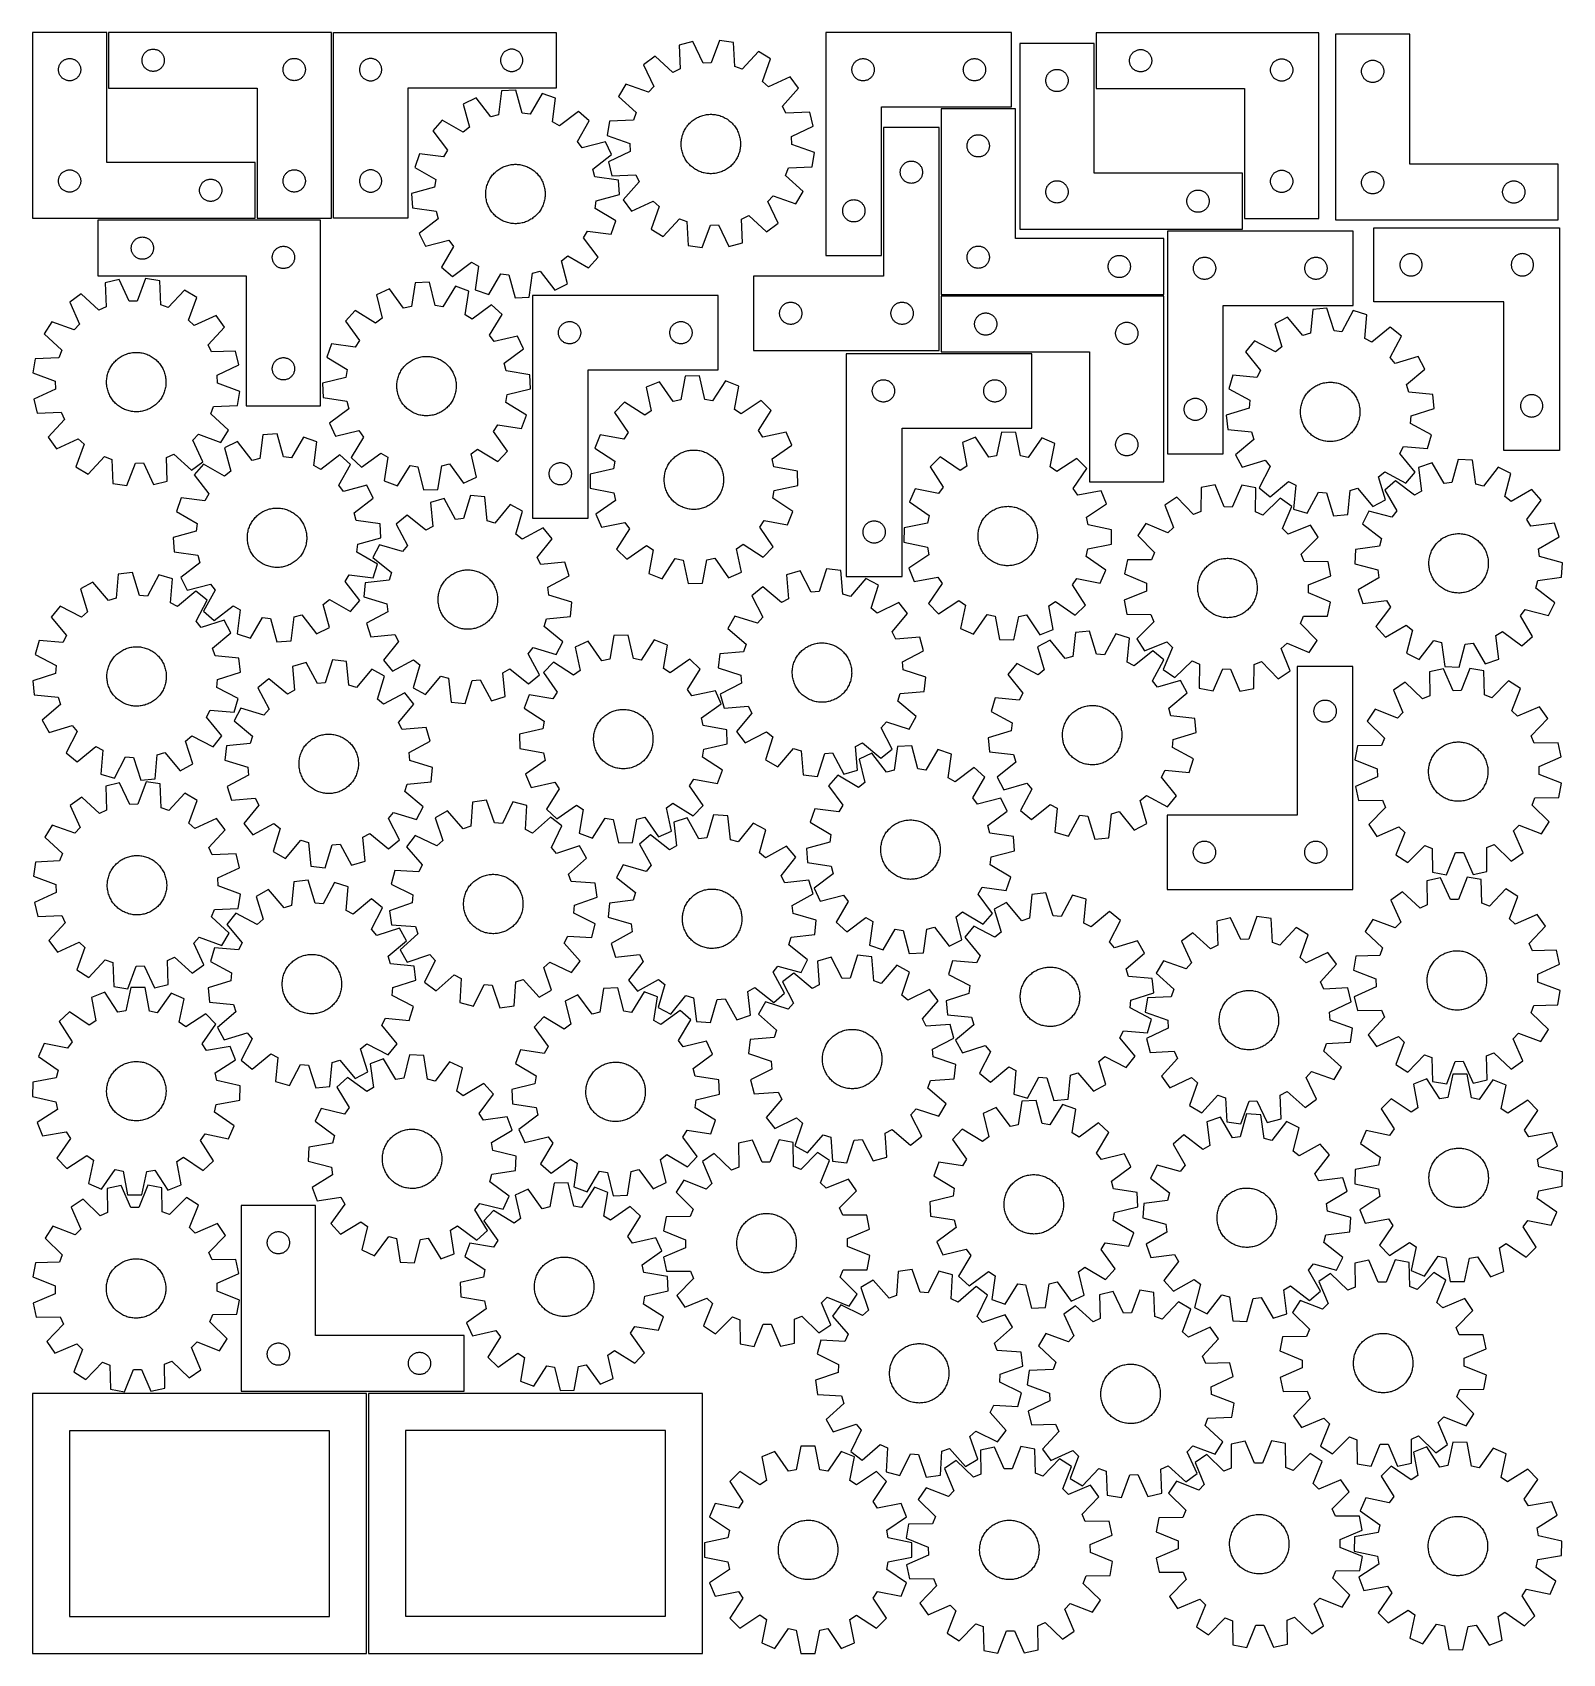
# Model space of a CAD drawing. Header units: millimetres. Extents: x 7 to 1243, y 7 to 1317.
import ezdxf

# ---------------------------------------------------------------- set-up
doc = ezdxf.new("R2010")
doc.units = ezdxf.units.MM
doc.layers.add('CUT', color=7, linetype='CONTINUOUS', true_color=0x000000)

msp = doc.modelspace()

# ---------------------------------------------------------------- linework, layer by layer
at = {"layer": 'CUT'}
for p, q in [((66.566253, 1316.59549), (6.566253, 1316.59549)), ((6.566253, 1316.59549), (6.566253, 1166.59549)), ((66.566253, 1211.59549), (66.566253, 1316.59549)), ((248.090297, 1316.67191), (68.090297, 1316.67191)), ((68.090297, 1316.67191), (68.090297, 1271.67191)), ((248.090297, 1166.67191), (248.090297, 1316.67191)), ((249.803007, 1316.60257), (429.803007, 1316.60257)), ((249.803007, 1166.60257), (249.803007, 1316.60257)), ((429.803007, 1316.60257), (429.803007, 1271.60257)), ((561.705383, 1310.215944), (555.039841, 1292.022182)), ((573.109721, 1308.476245), (561.705383, 1310.215944)), ((647.798668, 1316.526639), (647.798668, 1136.526639)), ((797.798668, 1316.526639), (647.798668, 1316.526639)), ((797.798668, 1256.526639), (797.798668, 1316.526639)), ((1046.071682, 1316.31815), (866.071682, 1316.31815)), ((866.071682, 1316.31815), (866.071682, 1271.31815)), ((1046.071682, 1166.31815), (1046.071682, 1316.31815)), ((1119.628287, 1315.196809), (1059.628287, 1315.196809)), ((1059.628287, 1315.196809), (1059.628287, 1165.196809)), ((1119.628287, 1210.196809), (1119.628287, 1315.196809)), ((95.396965, 1296.501281), (95.567926, 1297.064865)), ((95.567926, 1297.064865), (95.775382, 1297.616061)), ((95.775382, 1297.616061), (96.018443, 1298.152508)), ((96.018443, 1298.152508), (96.296069, 1298.67191)), ((96.296069, 1298.67191), (96.607071, 1299.172042)), ((96.607071, 1299.172042), (96.950117, 1299.650763)), ((96.950117, 1299.650763), (97.323739, 1300.106022)), ((97.323739, 1300.106022), (97.726336, 1300.535871)), ((97.726336, 1300.535871), (98.156185, 1300.938468)), ((98.156185, 1300.938468), (98.611445, 1301.31209)), ((98.611445, 1301.31209), (99.090165, 1301.655136)), ((99.090165, 1301.655136), (99.590297, 1301.966139)), ((99.590297, 1301.966139), (100.109699, 1302.243765)), ((100.109699, 1302.243765), (100.646147, 1302.486826)), ((100.646147, 1302.486826), (101.197342, 1302.694281)), ((101.197342, 1302.694281), (101.760926, 1302.865242)), ((101.760926, 1302.865242), (102.334485, 1302.998977)), ((102.334485, 1302.998977), (102.915562, 1303.094914)), ((102.915562, 1303.094914), (103.501669, 1303.15264)), ((103.501669, 1303.15264), (104.090297, 1303.17191)), ((104.090297, 1303.17191), (104.678926, 1303.15264)), ((104.678926, 1303.15264), (105.265033, 1303.094914)), ((105.265033, 1303.094914), (105.84611, 1302.998977)), ((105.84611, 1302.998977), (106.419669, 1302.865242)), ((106.419669, 1302.865242), (106.983253, 1302.694281)), ((106.983253, 1302.694281), (107.534448, 1302.486826)), ((107.534448, 1302.486826), (108.070896, 1302.243765)), ((108.070896, 1302.243765), (108.590297, 1301.966139)), ((108.590297, 1301.966139), (109.09043, 1301.655136)), ((109.09043, 1301.655136), (109.56915, 1301.31209)), ((109.56915, 1301.31209), (110.02441, 1300.938468)), ((110.02441, 1300.938468), (110.454259, 1300.535871)), ((110.454259, 1300.535871), (110.856856, 1300.106022)), ((110.856856, 1300.106022), (111.230478, 1299.650763)), ((111.230478, 1299.650763), (111.573524, 1299.172042)), ((111.573524, 1299.172042), (111.884526, 1298.67191)), ((111.884526, 1298.67191), (112.162152, 1298.152508)), ((112.162152, 1298.152508), (112.405213, 1297.616061)), ((112.405213, 1297.616061), (112.612669, 1297.064865)), ((112.612669, 1297.064865), (112.78363, 1296.501281)), ((385.488091, 1297.546721), (385.280636, 1296.995526)), ((385.731152, 1298.083169), (385.488091, 1297.546721)), ((386.008778, 1298.60257), (385.731152, 1298.083169)), ((386.31978, 1299.102703), (386.008778, 1298.60257)), ((386.662827, 1299.581423), (386.31978, 1299.102703)), ((387.036449, 1300.036683), (386.662827, 1299.581423)), ((387.439046, 1300.466531), (387.036449, 1300.036683)), ((387.868894, 1300.869129), (387.439046, 1300.466531)), ((388.324154, 1301.24275), (387.868894, 1300.869129)), ((388.802875, 1301.585797), (388.324154, 1301.24275)), ((389.303007, 1301.896799), (388.802875, 1301.585797)), ((389.822409, 1302.174425), (389.303007, 1301.896799)), ((390.358856, 1302.417486), (389.822409, 1302.174425)), ((390.910052, 1302.624942), (390.358856, 1302.417486)), ((391.473635, 1302.795903), (390.910052, 1302.624942)), ((392.047194, 1302.929638), (391.473635, 1302.795903)), ((392.628271, 1303.025574), (392.047194, 1302.929638)), ((393.214379, 1303.083301), (392.628271, 1303.025574)), ((393.803007, 1303.10257), (393.214379, 1303.083301)), ((394.391635, 1303.083301), (393.803007, 1303.10257)), ((394.977743, 1303.025574), (394.391635, 1303.083301)), ((395.55882, 1302.929638), (394.977743, 1303.025574)), ((396.132378, 1302.795903), (395.55882, 1302.929638)), ((396.695962, 1302.624942), (396.132378, 1302.795903)), ((397.247158, 1302.417486), (396.695962, 1302.624942)), ((397.783605, 1302.174425), (397.247158, 1302.417486)), ((398.303007, 1301.896799), (397.783605, 1302.174425)), ((398.803139, 1301.585797), (398.303007, 1301.896799)), ((399.28186, 1301.24275), (398.803139, 1301.585797)), ((399.737119, 1300.869129), (399.28186, 1301.24275)), ((400.166968, 1300.466531), (399.737119, 1300.869129)), ((400.569565, 1300.036683), (400.166968, 1300.466531)), ((400.943187, 1299.581423), (400.569565, 1300.036683)), ((401.286233, 1299.102703), (400.943187, 1299.581423)), ((401.597235, 1298.60257), (401.286233, 1299.102703)), ((401.874861, 1298.083169), (401.597235, 1298.60257)), ((402.117923, 1297.546721), (401.874861, 1298.083169)), ((402.325378, 1296.995526), (402.117923, 1297.546721)), ((509.774128, 1297.434879), (500.47989, 1290.600949)), ((524.12233, 1284.412917), (509.774128, 1297.434879)), ((540.343792, 1309.254678), (529.141804, 1306.4977)), ((529.141804, 1306.4977), (529.946097, 1287.138064)), ((548.616513, 1291.733134), (540.343792, 1309.254678)), ((574.047514, 1289.122615), (573.109721, 1308.476245)), ((593.213118, 1301.189611), (580.092509, 1286.93156)), ((603.083598, 1295.218087), (593.213118, 1301.189611)), ((864.482604, 1307.811067), (804.482604, 1307.811067)), ((804.482604, 1307.811067), (804.482604, 1157.811067)), ((864.482604, 1202.811067), (864.482604, 1307.811067)), ((893.549311, 1296.711105), (893.756766, 1297.262301)), ((893.756766, 1297.262301), (893.999827, 1297.798748)), ((893.999827, 1297.798748), (894.277453, 1298.31815)), ((894.277453, 1298.31815), (894.588455, 1298.818282)), ((894.588455, 1298.818282), (894.931502, 1299.297003)), ((894.931502, 1299.297003), (895.305124, 1299.752262)), ((895.305124, 1299.752262), (895.707721, 1300.182111)), ((895.707721, 1300.182111), (896.137569, 1300.584708)), ((896.137569, 1300.584708), (896.592829, 1300.95833)), ((896.592829, 1300.95833), (897.07155, 1301.301377)), ((897.07155, 1301.301377), (897.571682, 1301.612379)), ((897.571682, 1301.612379), (898.091084, 1301.890005)), ((898.091084, 1301.890005), (898.627531, 1302.133066)), ((898.627531, 1302.133066), (899.178727, 1302.340521)), ((899.178727, 1302.340521), (899.74231, 1302.511483)), ((899.74231, 1302.511483), (900.315869, 1302.645218)), ((900.315869, 1302.645218), (900.896946, 1302.741154)), ((900.896946, 1302.741154), (901.483054, 1302.79888)), ((901.483054, 1302.79888), (902.071682, 1302.81815)), ((902.071682, 1302.81815), (902.66031, 1302.79888)), ((902.66031, 1302.79888), (903.246418, 1302.741154)), ((903.246418, 1302.741154), (903.827495, 1302.645218)), ((903.827495, 1302.645218), (904.401053, 1302.511483)), ((904.401053, 1302.511483), (904.964637, 1302.340521)), ((904.964637, 1302.340521), (905.515833, 1302.133066)), ((905.515833, 1302.133066), (906.05228, 1301.890005)), ((906.05228, 1301.890005), (906.571682, 1301.612379)), ((906.571682, 1301.612379), (907.071814, 1301.301377)), ((907.071814, 1301.301377), (907.550535, 1300.95833)), ((907.550535, 1300.95833), (908.005794, 1300.584708)), ((908.005794, 1300.584708), (908.435643, 1300.182111)), ((908.435643, 1300.182111), (908.83824, 1299.752262)), ((908.83824, 1299.752262), (909.211862, 1299.297003)), ((909.211862, 1299.297003), (909.554908, 1298.818282)), ((909.554908, 1298.818282), (909.86591, 1298.31815)), ((909.86591, 1298.31815), (910.143536, 1297.798748)), ((910.143536, 1297.798748), (910.386598, 1297.262301)), ((910.386598, 1297.262301), (910.594053, 1296.711105)), ((27.566253, 1286.59549), (27.585522, 1287.184119)), ((27.585522, 1286.006862), (27.566253, 1286.59549)), ((27.585522, 1287.184119), (27.643249, 1287.770226)), ((27.643249, 1285.420755), (27.585522, 1286.006862)), ((27.643249, 1287.770226), (27.739185, 1288.351303)), ((27.739185, 1284.839677), (27.643249, 1285.420755)), ((27.739185, 1288.351303), (27.87292, 1288.924862)), ((27.87292, 1284.266119), (27.739185, 1284.839677)), ((27.87292, 1288.924862), (28.043882, 1289.488446)), ((28.043882, 1283.702535), (27.87292, 1284.266119)), ((28.043882, 1289.488446), (28.251337, 1290.039641)), ((28.251337, 1290.039641), (28.494398, 1290.576089)), ((28.494398, 1290.576089), (28.772024, 1291.09549)), ((28.772024, 1291.09549), (29.083026, 1291.595622)), ((29.083026, 1291.595622), (29.426073, 1292.074343)), ((29.426073, 1292.074343), (29.799694, 1292.529603)), ((29.799694, 1292.529603), (30.202292, 1292.959451)), ((30.202292, 1292.959451), (30.63214, 1293.362049)), ((30.63214, 1293.362049), (31.0874, 1293.73567)), ((31.0874, 1293.73567), (31.566121, 1294.078717)), ((31.566121, 1294.078717), (32.066253, 1294.389719)), ((32.066253, 1294.389719), (32.585655, 1294.667345)), ((32.585655, 1294.667345), (33.122102, 1294.910406)), ((33.122102, 1294.910406), (33.673298, 1295.117862)), ((33.673298, 1295.117862), (34.236881, 1295.288823)), ((34.236881, 1295.288823), (34.81044, 1295.422558)), ((34.81044, 1295.422558), (35.391517, 1295.518494)), ((35.391517, 1295.518494), (35.977625, 1295.576221)), ((35.977625, 1295.576221), (36.566253, 1295.59549)), ((36.566253, 1295.59549), (37.154881, 1295.576221)), ((37.154881, 1295.576221), (37.740988, 1295.518494)), ((37.740988, 1295.518494), (38.322066, 1295.422558)), ((38.322066, 1295.422558), (38.895624, 1295.288823)), ((38.895624, 1295.288823), (39.459208, 1295.117862)), ((39.459208, 1295.117862), (40.010404, 1294.910406)), ((40.010404, 1294.910406), (40.546851, 1294.667345)), ((40.546851, 1294.667345), (41.066253, 1294.389719)), ((41.066253, 1294.389719), (41.566385, 1294.078717)), ((41.566385, 1294.078717), (42.045106, 1293.73567)), ((42.045106, 1293.73567), (42.500365, 1293.362049)), ((42.500365, 1293.362049), (42.930214, 1292.959451)), ((42.930214, 1292.959451), (43.332811, 1292.529603)), ((43.332811, 1292.529603), (43.706433, 1292.074343)), ((43.706433, 1292.074343), (44.049479, 1291.595622)), ((44.049479, 1291.595622), (44.360481, 1291.09549)), ((44.360481, 1291.09549), (44.638107, 1290.576089)), ((44.638107, 1290.576089), (44.881169, 1290.039641)), ((44.881169, 1290.039641), (45.088624, 1289.488446)), ((45.088624, 1289.488446), (45.259585, 1288.924862)), ((45.259585, 1284.266119), (45.088624, 1283.702535)), ((45.259585, 1288.924862), (45.39332, 1288.351303)), ((45.39332, 1284.839677), (45.259585, 1284.266119)), ((45.39332, 1288.351303), (45.489256, 1287.770226)), ((45.489256, 1285.420755), (45.39332, 1284.839677)), ((45.489256, 1287.770226), (45.546983, 1287.184119)), ((45.546983, 1286.006862), (45.489256, 1285.420755)), ((45.546983, 1287.184119), (45.566253, 1286.59549)), ((45.566253, 1286.59549), (45.546983, 1286.006862)), ((95.090297, 1294.17191), (95.109567, 1294.760538)), ((95.109567, 1293.583282), (95.090297, 1294.17191)), ((95.109567, 1294.760538), (95.167294, 1295.346646)), ((95.167294, 1292.997174), (95.109567, 1293.583282)), ((95.167294, 1295.346646), (95.26323, 1295.927723)), ((95.26323, 1292.416097), (95.167294, 1292.997174)), ((95.26323, 1295.927723), (95.396965, 1296.501281)), ((95.396965, 1291.842538), (95.26323, 1292.416097)), ((95.567926, 1291.278955), (95.396965, 1291.842538)), ((95.775382, 1290.727759), (95.567926, 1291.278955)), ((96.018443, 1290.191312), (95.775382, 1290.727759)), ((96.296069, 1289.67191), (96.018443, 1290.191312)), ((96.607071, 1289.171778), (96.296069, 1289.67191)), ((96.950117, 1288.693057), (96.607071, 1289.171778)), ((97.323739, 1288.237798), (96.950117, 1288.693057)), ((97.726336, 1287.807949), (97.323739, 1288.237798)), ((98.156185, 1287.405352), (97.726336, 1287.807949)), ((98.611445, 1287.03173), (98.156185, 1287.405352)), ((99.090165, 1286.688683), (98.611445, 1287.03173)), ((99.590297, 1286.377681), (99.090165, 1286.688683)), ((100.109699, 1286.100055), (99.590297, 1286.377681)), ((100.646147, 1285.856994), (100.109699, 1286.100055)), ((101.197342, 1285.649539), (100.646147, 1285.856994)), ((101.760926, 1285.478577), (101.197342, 1285.649539)), ((102.334485, 1285.344842), (101.760926, 1285.478577)), ((102.915562, 1285.248906), (102.334485, 1285.344842)), ((103.501669, 1285.19118), (102.915562, 1285.248906)), ((104.090297, 1285.17191), (103.501669, 1285.19118)), ((104.678926, 1285.19118), (104.090297, 1285.17191)), ((105.265033, 1285.248906), (104.678926, 1285.19118)), ((105.84611, 1285.344842), (105.265033, 1285.248906)), ((106.419669, 1285.478577), (105.84611, 1285.344842)), ((106.983253, 1285.649539), (106.419669, 1285.478577)), ((107.534448, 1285.856994), (106.983253, 1285.649539)), ((108.070896, 1286.100055), (107.534448, 1285.856994)), ((108.590297, 1286.377681), (108.070896, 1286.100055)), ((109.09043, 1286.688683), (108.590297, 1286.377681)), ((109.56915, 1287.03173), (109.09043, 1286.688683)), ((110.02441, 1287.405352), (109.56915, 1287.03173)), ((110.454259, 1287.807949), (110.02441, 1287.405352)), ((110.856856, 1288.237798), (110.454259, 1287.807949)), ((111.230478, 1288.693057), (110.856856, 1288.237798)), ((111.573524, 1289.171778), (111.230478, 1288.693057)), ((111.884526, 1289.67191), (111.573524, 1289.171778)), ((112.162152, 1290.191312), (111.884526, 1289.67191)), ((112.405213, 1290.727759), (112.162152, 1290.191312)), ((112.612669, 1291.278955), (112.405213, 1290.727759)), ((112.78363, 1291.842538), (112.612669, 1291.278955)), ((112.78363, 1296.501281), (112.917365, 1295.927723)), ((112.917365, 1292.416097), (112.78363, 1291.842538)), ((112.917365, 1295.927723), (113.013301, 1295.346646)), ((113.013301, 1292.997174), (112.917365, 1292.416097)), ((113.013301, 1295.346646), (113.071028, 1294.760538)), ((113.071028, 1293.583282), (113.013301, 1292.997174)), ((113.071028, 1294.760538), (113.090297, 1294.17191)), ((113.090297, 1294.17191), (113.071028, 1293.583282)), ((209.090297, 1286.67191), (209.109567, 1287.260538)), ((209.109567, 1286.083282), (209.090297, 1286.67191)), ((209.109567, 1287.260538), (209.167294, 1287.846646)), ((209.167294, 1285.497174), (209.109567, 1286.083282)), ((209.167294, 1287.846646), (209.26323, 1288.427723)), ((209.26323, 1284.916097), (209.167294, 1285.497174)), ((209.26323, 1288.427723), (209.396965, 1289.001281)), ((209.396965, 1284.342538), (209.26323, 1284.916097)), ((209.396965, 1289.001281), (209.567926, 1289.564865)), ((209.567926, 1283.778955), (209.396965, 1284.342538)), ((209.567926, 1289.564865), (209.775382, 1290.116061)), ((209.775382, 1290.116061), (210.018443, 1290.652508)), ((210.018443, 1290.652508), (210.296069, 1291.17191)), ((210.296069, 1291.17191), (210.607071, 1291.672042)), ((210.607071, 1291.672042), (210.950117, 1292.150763)), ((210.950117, 1292.150763), (211.323739, 1292.606022)), ((211.323739, 1292.606022), (211.726336, 1293.035871)), ((211.726336, 1293.035871), (212.156185, 1293.438468)), ((212.156185, 1293.438468), (212.611445, 1293.81209)), ((212.611445, 1293.81209), (213.090165, 1294.155136)), ((213.090165, 1294.155136), (213.590297, 1294.466139)), ((213.590297, 1294.466139), (214.109699, 1294.743765)), ((214.109699, 1294.743765), (214.646147, 1294.986826)), ((214.646147, 1294.986826), (215.197342, 1295.194281)), ((215.197342, 1295.194281), (215.760926, 1295.365242)), ((215.760926, 1295.365242), (216.334485, 1295.498977)), ((216.334485, 1295.498977), (216.915562, 1295.594914)), ((216.915562, 1295.594914), (217.501669, 1295.65264)), ((217.501669, 1295.65264), (218.090297, 1295.67191)), ((218.090297, 1295.67191), (218.678926, 1295.65264)), ((218.678926, 1295.65264), (219.265033, 1295.594914)), ((219.265033, 1295.594914), (219.84611, 1295.498977)), ((219.84611, 1295.498977), (220.419669, 1295.365242)), ((220.419669, 1295.365242), (220.983253, 1295.194281)), ((220.983253, 1295.194281), (221.534448, 1294.986826)), ((221.534448, 1294.986826), (222.070896, 1294.743765)), ((222.070896, 1294.743765), (222.590297, 1294.466139)), ((222.590297, 1294.466139), (223.09043, 1294.155136)), ((223.09043, 1294.155136), (223.56915, 1293.81209)), ((223.56915, 1293.81209), (224.02441, 1293.438468)), ((224.02441, 1293.438468), (224.454259, 1293.035871)), ((224.454259, 1293.035871), (224.856856, 1292.606022)), ((224.856856, 1292.606022), (225.230478, 1292.150763)), ((225.230478, 1292.150763), (225.573524, 1291.672042)), ((225.573524, 1291.672042), (225.884526, 1291.17191)), ((225.884526, 1291.17191), (226.162152, 1290.652508)), ((226.162152, 1290.652508), (226.405213, 1290.116061)), ((226.405213, 1290.116061), (226.612669, 1289.564865)), ((226.612669, 1289.564865), (226.78363, 1289.001281)), ((226.78363, 1284.342538), (226.612669, 1283.778955)), ((226.78363, 1289.001281), (226.917365, 1288.427723)), ((226.917365, 1284.916097), (226.78363, 1284.342538)), ((226.917365, 1288.427723), (227.013301, 1287.846646)), ((227.013301, 1285.497174), (226.917365, 1284.916097)), ((227.013301, 1287.846646), (227.071028, 1287.260538)), ((227.071028, 1286.083282), (227.013301, 1285.497174)), ((227.071028, 1287.260538), (227.090297, 1286.67191)), ((227.090297, 1286.67191), (227.071028, 1286.083282)), ((270.822276, 1287.191199), (270.803007, 1286.60257)), ((270.803007, 1286.60257), (270.822276, 1286.013942)), ((270.880003, 1287.777306), (270.822276, 1287.191199)), ((270.822276, 1286.013942), (270.880003, 1285.427835)), ((270.975939, 1288.358383), (270.880003, 1287.777306)), ((270.880003, 1285.427835), (270.975939, 1284.846758)), ((271.109674, 1288.931942), (270.975939, 1288.358383)), ((270.975939, 1284.846758), (271.109674, 1284.273199)), ((271.280636, 1289.495526), (271.109674, 1288.931942)), ((271.109674, 1284.273199), (271.280636, 1283.709615)), ((271.488091, 1290.046721), (271.280636, 1289.495526)), ((271.731152, 1290.583169), (271.488091, 1290.046721)), ((272.008778, 1291.10257), (271.731152, 1290.583169)), ((272.31978, 1291.602703), (272.008778, 1291.10257)), ((272.662827, 1292.081423), (272.31978, 1291.602703)), ((273.036449, 1292.536683), (272.662827, 1292.081423)), ((273.439046, 1292.966531), (273.036449, 1292.536683)), ((273.868894, 1293.369129), (273.439046, 1292.966531)), ((274.324154, 1293.74275), (273.868894, 1293.369129)), ((274.802875, 1294.085797), (274.324154, 1293.74275)), ((275.303007, 1294.396799), (274.802875, 1294.085797)), ((275.822409, 1294.674425), (275.303007, 1294.396799)), ((276.358856, 1294.917486), (275.822409, 1294.674425)), ((276.910052, 1295.124942), (276.358856, 1294.917486)), ((277.473635, 1295.295903), (276.910052, 1295.124942)), ((278.047194, 1295.429638), (277.473635, 1295.295903)), ((278.628271, 1295.525574), (278.047194, 1295.429638)), ((279.214379, 1295.583301), (278.628271, 1295.525574)), ((279.803007, 1295.60257), (279.214379, 1295.583301)), ((280.391635, 1295.583301), (279.803007, 1295.60257)), ((280.977743, 1295.525574), (280.391635, 1295.583301)), ((281.55882, 1295.429638), (280.977743, 1295.525574)), ((282.132378, 1295.295903), (281.55882, 1295.429638)), ((282.695962, 1295.124942), (282.132378, 1295.295903)), ((283.247158, 1294.917486), (282.695962, 1295.124942)), ((283.783605, 1294.674425), (283.247158, 1294.917486)), ((284.303007, 1294.396799), (283.783605, 1294.674425)), ((284.803139, 1294.085797), (284.303007, 1294.396799)), ((285.28186, 1293.74275), (284.803139, 1294.085797)), ((285.737119, 1293.369129), (285.28186, 1293.74275)), ((286.166968, 1292.966531), (285.737119, 1293.369129)), ((286.569565, 1292.536683), (286.166968, 1292.966531)), ((286.943187, 1292.081423), (286.569565, 1292.536683)), ((287.286233, 1291.602703), (286.943187, 1292.081423)), ((287.597235, 1291.10257), (287.286233, 1291.602703)), ((287.874861, 1290.583169), (287.597235, 1291.10257)), ((288.117923, 1290.046721), (287.874861, 1290.583169)), ((288.325378, 1289.495526), (288.117923, 1290.046721)), ((288.496339, 1288.931942), (288.325378, 1289.495526)), ((288.325378, 1283.709615), (288.496339, 1284.273199)), ((288.630074, 1288.358383), (288.496339, 1288.931942)), ((288.496339, 1284.273199), (288.630074, 1284.846758)), ((288.726011, 1287.777306), (288.630074, 1288.358383)), ((288.630074, 1284.846758), (288.726011, 1285.427835)), ((288.783737, 1287.191199), (288.726011, 1287.777306)), ((288.726011, 1285.427835), (288.783737, 1286.013942)), ((288.803007, 1286.60257), (288.783737, 1287.191199)), ((288.783737, 1286.013942), (288.803007, 1286.60257)), ((384.822276, 1294.691199), (384.803007, 1294.10257)), ((384.803007, 1294.10257), (384.822276, 1293.513942)), ((384.880003, 1295.277306), (384.822276, 1294.691199)), ((384.822276, 1293.513942), (384.880003, 1292.927835)), ((384.975939, 1295.858383), (384.880003, 1295.277306)), ((384.880003, 1292.927835), (384.975939, 1292.346758)), ((385.109674, 1296.431942), (384.975939, 1295.858383)), ((384.975939, 1292.346758), (385.109674, 1291.773199)), ((385.280636, 1296.995526), (385.109674, 1296.431942)), ((385.109674, 1291.773199), (385.280636, 1291.209615)), ((385.280636, 1291.209615), (385.488091, 1290.65842)), ((385.488091, 1290.65842), (385.731152, 1290.121972)), ((385.731152, 1290.121972), (386.008778, 1289.60257)), ((386.008778, 1289.60257), (386.31978, 1289.102438)), ((386.31978, 1289.102438), (386.662827, 1288.623718)), ((386.662827, 1288.623718), (387.036449, 1288.168458)), ((387.036449, 1288.168458), (387.439046, 1287.738609)), ((387.439046, 1287.738609), (387.868894, 1287.336012)), ((387.868894, 1287.336012), (388.324154, 1286.96239)), ((388.324154, 1286.96239), (388.802875, 1286.619344)), ((388.802875, 1286.619344), (389.303007, 1286.308342)), ((389.303007, 1286.308342), (389.822409, 1286.030716)), ((389.822409, 1286.030716), (390.358856, 1285.787655)), ((390.358856, 1285.787655), (390.910052, 1285.580199)), ((390.910052, 1285.580199), (391.473635, 1285.409238)), ((391.473635, 1285.409238), (392.047194, 1285.275503)), ((392.047194, 1285.275503), (392.628271, 1285.179567)), ((392.628271, 1285.179567), (393.214379, 1285.12184)), ((393.214379, 1285.12184), (393.803007, 1285.10257)), ((393.803007, 1285.10257), (394.391635, 1285.12184)), ((394.391635, 1285.12184), (394.977743, 1285.179567)), ((394.977743, 1285.179567), (395.55882, 1285.275503)), ((395.55882, 1285.275503), (396.132378, 1285.409238)), ((396.132378, 1285.409238), (396.695962, 1285.580199)), ((396.695962, 1285.580199), (397.247158, 1285.787655)), ((397.247158, 1285.787655), (397.783605, 1286.030716)), ((397.783605, 1286.030716), (398.303007, 1286.308342)), ((398.303007, 1286.308342), (398.803139, 1286.619344)), ((398.803139, 1286.619344), (399.28186, 1286.96239)), ((399.28186, 1286.96239), (399.737119, 1287.336012)), ((399.737119, 1287.336012), (400.166968, 1287.738609)), ((400.166968, 1287.738609), (400.569565, 1288.168458)), ((400.569565, 1288.168458), (400.943187, 1288.623718)), ((400.943187, 1288.623718), (401.286233, 1289.102438)), ((401.286233, 1289.102438), (401.597235, 1289.60257)), ((401.597235, 1289.60257), (401.874861, 1290.121972)), ((401.874861, 1290.121972), (402.117923, 1290.65842)), ((402.117923, 1290.65842), (402.325378, 1291.209615)), ((402.496339, 1296.431942), (402.325378, 1296.995526)), ((402.325378, 1291.209615), (402.496339, 1291.773199)), ((402.630074, 1295.858383), (402.496339, 1296.431942)), ((402.496339, 1291.773199), (402.630074, 1292.346758)), ((402.726011, 1295.277306), (402.630074, 1295.858383)), ((402.630074, 1292.346758), (402.726011, 1292.927835)), ((402.783737, 1294.691199), (402.726011, 1295.277306)), ((402.726011, 1292.927835), (402.783737, 1293.513942)), ((402.803007, 1294.10257), (402.783737, 1294.691199)), ((402.783737, 1293.513942), (402.803007, 1294.10257)), ((500.47989, 1290.600949), (508.631572, 1273.022766)), ((529.946097, 1287.138064), (524.12233, 1284.412917)), ((555.039841, 1292.022182), (548.616513, 1291.733134)), ((580.092509, 1286.93156), (574.047514, 1289.122615)), ((596.543693, 1276.978788), (603.083598, 1295.218087)), ((668.798668, 1286.526639), (668.817938, 1287.115267)), ((668.817938, 1285.93801), (668.798668, 1286.526639)), ((668.817938, 1287.115267), (668.875665, 1287.701374)), ((668.875665, 1285.351903), (668.817938, 1285.93801)), ((668.875665, 1287.701374), (668.971601, 1288.282452)), ((668.971601, 1284.770826), (668.875665, 1285.351903)), ((668.971601, 1288.282452), (669.105336, 1288.85601)), ((669.105336, 1284.197267), (668.971601, 1284.770826)), ((669.105336, 1288.85601), (669.276297, 1289.419594)), ((669.276297, 1283.633683), (669.105336, 1284.197267)), ((669.276297, 1289.419594), (669.483753, 1289.97079)), ((669.483753, 1289.97079), (669.726814, 1290.507237)), ((669.726814, 1290.507237), (670.00444, 1291.026639)), ((670.00444, 1291.026639), (670.315442, 1291.526771)), ((670.315442, 1291.526771), (670.658488, 1292.005491)), ((670.658488, 1292.005491), (671.03211, 1292.460751)), ((671.03211, 1292.460751), (671.434707, 1292.8906)), ((671.434707, 1292.8906), (671.864556, 1293.293197)), ((671.864556, 1293.293197), (672.319816, 1293.666819)), ((672.319816, 1293.666819), (672.798536, 1294.009865)), ((672.798536, 1294.009865), (673.298668, 1294.320867)), ((673.298668, 1294.320867), (673.81807, 1294.598493)), ((673.81807, 1294.598493), (674.354517, 1294.841554)), ((674.354517, 1294.841554), (674.905713, 1295.04901)), ((674.905713, 1295.04901), (675.469297, 1295.219971)), ((675.469297, 1295.219971), (676.042855, 1295.353706)), ((676.042855, 1295.353706), (676.623933, 1295.449642)), ((676.623933, 1295.449642), (677.21004, 1295.507369)), ((677.21004, 1295.507369), (677.798668, 1295.526639)), ((677.798668, 1295.526639), (678.387297, 1295.507369)), ((678.387297, 1295.507369), (678.973404, 1295.449642)), ((678.973404, 1295.449642), (679.554481, 1295.353706)), ((679.554481, 1295.353706), (680.12804, 1295.219971)), ((680.12804, 1295.219971), (680.691624, 1295.04901)), ((680.691624, 1295.04901), (681.242819, 1294.841554)), ((681.242819, 1294.841554), (681.779267, 1294.598493)), ((681.779267, 1294.598493), (682.298668, 1294.320867)), ((682.298668, 1294.320867), (682.7988, 1294.009865)), ((682.7988, 1294.009865), (683.277521, 1293.666819)), ((683.277521, 1293.666819), (683.732781, 1293.293197)), ((683.732781, 1293.293197), (684.162629, 1292.8906)), ((684.162629, 1292.8906), (684.565227, 1292.460751)), ((684.565227, 1292.460751), (684.938848, 1292.005491)), ((684.938848, 1292.005491), (685.281895, 1291.526771)), ((685.281895, 1291.526771), (685.592897, 1291.026639)), ((685.592897, 1291.026639), (685.870523, 1290.507237)), ((685.870523, 1290.507237), (686.113584, 1289.97079)), ((686.113584, 1289.97079), (686.32104, 1289.419594)), ((686.32104, 1289.419594), (686.492001, 1288.85601)), ((686.492001, 1284.197267), (686.32104, 1283.633683)), ((686.492001, 1288.85601), (686.625736, 1288.282452)), ((686.625736, 1284.770826), (686.492001, 1284.197267)), ((686.625736, 1288.282452), (686.721672, 1287.701374)), ((686.721672, 1285.351903), (686.625736, 1284.770826)), ((686.721672, 1287.701374), (686.779399, 1287.115267)), ((686.779399, 1285.93801), (686.721672, 1285.351903)), ((686.779399, 1287.115267), (686.798668, 1286.526639)), ((686.798668, 1286.526639), (686.779399, 1285.93801)), ((758.798668, 1286.526639), (758.817938, 1287.115267)), ((758.817938, 1285.93801), (758.798668, 1286.526639)), ((758.817938, 1287.115267), (758.875665, 1287.701374)), ((758.875665, 1285.351903), (758.817938, 1285.93801)), ((758.875665, 1287.701374), (758.971601, 1288.282452)), ((758.971601, 1284.770826), (758.875665, 1285.351903)), ((758.971601, 1288.282452), (759.105336, 1288.85601)), ((759.105336, 1284.197267), (758.971601, 1284.770826)), ((759.105336, 1288.85601), (759.276297, 1289.419594)), ((759.276297, 1283.633683), (759.105336, 1284.197267)), ((759.276297, 1289.419594), (759.483753, 1289.97079)), ((759.483753, 1289.97079), (759.726814, 1290.507237)), ((759.726814, 1290.507237), (760.00444, 1291.026639)), ((760.00444, 1291.026639), (760.315442, 1291.526771)), ((760.315442, 1291.526771), (760.658488, 1292.005491)), ((760.658488, 1292.005491), (761.03211, 1292.460751)), ((761.03211, 1292.460751), (761.434707, 1292.8906)), ((761.434707, 1292.8906), (761.864556, 1293.293197)), ((761.864556, 1293.293197), (762.319816, 1293.666819)), ((762.319816, 1293.666819), (762.798536, 1294.009865)), ((762.798536, 1294.009865), (763.298668, 1294.320867)), ((763.298668, 1294.320867), (763.81807, 1294.598493)), ((763.81807, 1294.598493), (764.354517, 1294.841554)), ((764.354517, 1294.841554), (764.905713, 1295.04901)), ((764.905713, 1295.04901), (765.469297, 1295.219971)), ((765.469297, 1295.219971), (766.042855, 1295.353706)), ((766.042855, 1295.353706), (766.623933, 1295.449642)), ((766.623933, 1295.449642), (767.21004, 1295.507369)), ((767.21004, 1295.507369), (767.798668, 1295.526639)), ((767.798668, 1295.526639), (768.387297, 1295.507369)), ((768.387297, 1295.507369), (768.973404, 1295.449642)), ((768.973404, 1295.449642), (769.554481, 1295.353706)), ((769.554481, 1295.353706), (770.12804, 1295.219971)), ((770.12804, 1295.219971), (770.691624, 1295.04901)), ((770.691624, 1295.04901), (771.242819, 1294.841554)), ((771.242819, 1294.841554), (771.779267, 1294.598493)), ((771.779267, 1294.598493), (772.298668, 1294.320867)), ((772.298668, 1294.320867), (772.7988, 1294.009865)), ((772.7988, 1294.009865), (773.277521, 1293.666819)), ((773.277521, 1293.666819), (773.732781, 1293.293197)), ((773.732781, 1293.293197), (774.162629, 1292.8906)), ((774.162629, 1292.8906), (774.565227, 1292.460751)), ((774.565227, 1292.460751), (774.938848, 1292.005491)), ((774.938848, 1292.005491), (775.281895, 1291.526771)), ((775.281895, 1291.526771), (775.592897, 1291.026639)), ((775.592897, 1291.026639), (775.870523, 1290.507237)), ((775.870523, 1290.507237), (776.113584, 1289.97079)), ((776.113584, 1289.97079), (776.32104, 1289.419594)), ((776.32104, 1289.419594), (776.492001, 1288.85601)), ((776.492001, 1284.197267), (776.32104, 1283.633683)), ((776.492001, 1288.85601), (776.625736, 1288.282452)), ((776.625736, 1284.770826), (776.492001, 1284.197267)), ((776.625736, 1288.282452), (776.721672, 1287.701374)), ((776.721672, 1285.351903), (776.625736, 1284.770826)), ((776.721672, 1287.701374), (776.779399, 1287.115267)), ((776.779399, 1285.93801), (776.721672, 1285.351903)), ((776.779399, 1287.115267), (776.798668, 1286.526639)), ((776.798668, 1286.526639), (776.779399, 1285.93801)), ((827.716046, 1283.745179), (828.118643, 1284.175028)), ((828.118643, 1284.175028), (828.548492, 1284.577625)), ((828.548492, 1284.577625), (829.003751, 1284.951247)), ((829.003751, 1284.951247), (829.482472, 1285.294293)), ((829.482472, 1285.294293), (829.982604, 1285.605295)), ((829.982604, 1285.605295), (830.502006, 1285.882921)), ((830.502006, 1285.882921), (831.038453, 1286.125982)), ((831.038453, 1286.125982), (831.589649, 1286.333438)), ((831.589649, 1286.333438), (832.153233, 1286.504399)), ((832.153233, 1286.504399), (832.726791, 1286.638134)), ((832.726791, 1286.638134), (833.307868, 1286.73407)), ((833.307868, 1286.73407), (833.893976, 1286.791797)), ((833.893976, 1286.791797), (834.482604, 1286.811067)), ((834.482604, 1286.811067), (835.071232, 1286.791797)), ((835.071232, 1286.791797), (835.65734, 1286.73407)), ((835.65734, 1286.73407), (836.238417, 1286.638134)), ((836.238417, 1286.638134), (836.811975, 1286.504399)), ((836.811975, 1286.504399), (837.375559, 1286.333438)), ((837.375559, 1286.333438), (837.926755, 1286.125982)), ((837.926755, 1286.125982), (838.463202, 1285.882921)), ((838.463202, 1285.882921), (838.982604, 1285.605295)), ((838.982604, 1285.605295), (839.482736, 1285.294293)), ((839.482736, 1285.294293), (839.961457, 1284.951247)), ((839.961457, 1284.951247), (840.416716, 1284.577625)), ((840.416716, 1284.577625), (840.846565, 1284.175028)), ((840.846565, 1284.175028), (841.249162, 1283.745179)), ((893.071682, 1293.81815), (893.090951, 1294.406778)), ((893.090951, 1293.229522), (893.071682, 1293.81815)), ((893.090951, 1294.406778), (893.148678, 1294.992886)), ((893.148678, 1292.643414), (893.090951, 1293.229522)), ((893.148678, 1294.992886), (893.244614, 1295.573963)), ((893.244614, 1292.062337), (893.148678, 1292.643414)), ((893.244614, 1295.573963), (893.378349, 1296.147522)), ((893.378349, 1291.488779), (893.244614, 1292.062337)), ((893.378349, 1296.147522), (893.549311, 1296.711105)), ((893.549311, 1290.925195), (893.378349, 1291.488779)), ((893.756766, 1290.373999), (893.549311, 1290.925195)), ((893.999827, 1289.837552), (893.756766, 1290.373999)), ((894.277453, 1289.31815), (893.999827, 1289.837552)), ((894.588455, 1288.818018), (894.277453, 1289.31815)), ((894.931502, 1288.339297), (894.588455, 1288.818018)), ((895.305124, 1287.884038), (894.931502, 1288.339297)), ((895.707721, 1287.454189), (895.305124, 1287.884038)), ((896.137569, 1287.051592), (895.707721, 1287.454189)), ((896.592829, 1286.67797), (896.137569, 1287.051592)), ((897.07155, 1286.334924), (896.592829, 1286.67797)), ((897.571682, 1286.023922), (897.07155, 1286.334924)), ((898.091084, 1285.746295), (897.571682, 1286.023922)), ((898.627531, 1285.503234), (898.091084, 1285.746295)), ((899.178727, 1285.295779), (898.627531, 1285.503234)), ((899.74231, 1285.124818), (899.178727, 1285.295779)), ((900.315869, 1284.991083), (899.74231, 1285.124818)), ((900.896946, 1284.895146), (900.315869, 1284.991083)), ((901.483054, 1284.83742), (900.896946, 1284.895146)), ((902.071682, 1284.81815), (901.483054, 1284.83742)), ((902.66031, 1284.83742), (902.071682, 1284.81815)), ((903.246418, 1284.895146), (902.66031, 1284.83742)), ((903.827495, 1284.991083), (903.246418, 1284.895146)), ((904.401053, 1285.124818), (903.827495, 1284.991083)), ((904.964637, 1285.295779), (904.401053, 1285.124818)), ((905.515833, 1285.503234), (904.964637, 1285.295779)), ((906.05228, 1285.746295), (905.515833, 1285.503234)), ((906.571682, 1286.023922), (906.05228, 1285.746295)), ((907.071814, 1286.334924), (906.571682, 1286.023922)), ((907.550535, 1286.67797), (907.071814, 1286.334924)), ((908.005794, 1287.051592), (907.550535, 1286.67797)), ((908.435643, 1287.454189), (908.005794, 1287.051592)), ((908.83824, 1287.884038), (908.435643, 1287.454189)), ((909.211862, 1288.339297), (908.83824, 1287.884038)), ((909.554908, 1288.818018), (909.211862, 1288.339297)), ((909.86591, 1289.31815), (909.554908, 1288.818018)), ((910.143536, 1289.837552), (909.86591, 1289.31815)), ((910.386598, 1290.373999), (910.143536, 1289.837552)), ((910.594053, 1290.925195), (910.386598, 1290.373999)), ((910.594053, 1296.711105), (910.765014, 1296.147522)), ((910.765014, 1291.488779), (910.594053, 1290.925195)), ((910.765014, 1296.147522), (910.898749, 1295.573963)), ((910.898749, 1292.062337), (910.765014, 1291.488779)), ((910.898749, 1295.573963), (910.994686, 1294.992886)), ((910.994686, 1292.643414), (910.898749, 1292.062337)), ((910.994686, 1294.992886), (911.052412, 1294.406778)), ((911.052412, 1293.229522), (910.994686, 1292.643414)), ((911.052412, 1294.406778), (911.071682, 1293.81815)), ((911.071682, 1293.81815), (911.052412, 1293.229522)), ((1007.071682, 1286.31815), (1007.090951, 1286.906778)), ((1007.090951, 1285.729522), (1007.071682, 1286.31815)), ((1007.090951, 1286.906778), (1007.148678, 1287.492886)), ((1007.148678, 1285.143414), (1007.090951, 1285.729522)), ((1007.148678, 1287.492886), (1007.244614, 1288.073963)), ((1007.244614, 1284.562337), (1007.148678, 1285.143414)), ((1007.244614, 1288.073963), (1007.378349, 1288.647522)), ((1007.378349, 1283.988779), (1007.244614, 1284.562337)), ((1007.378349, 1288.647522), (1007.549311, 1289.211105)), ((1007.549311, 1283.425195), (1007.378349, 1283.988779)), ((1007.549311, 1289.211105), (1007.756766, 1289.762301)), ((1007.756766, 1289.762301), (1007.999827, 1290.298748)), ((1007.999827, 1290.298748), (1008.277453, 1290.81815)), ((1008.277453, 1290.81815), (1008.588455, 1291.318282)), ((1008.588455, 1291.318282), (1008.931502, 1291.797003)), ((1008.931502, 1291.797003), (1009.305124, 1292.252262)), ((1009.305124, 1292.252262), (1009.707721, 1292.682111)), ((1009.707721, 1292.682111), (1010.137569, 1293.084708)), ((1010.137569, 1293.084708), (1010.592829, 1293.45833)), ((1010.592829, 1293.45833), (1011.07155, 1293.801377)), ((1011.07155, 1293.801377), (1011.571682, 1294.112379)), ((1011.571682, 1294.112379), (1012.091084, 1294.390005)), ((1012.091084, 1294.390005), (1012.627531, 1294.633066)), ((1012.627531, 1294.633066), (1013.178727, 1294.840521)), ((1013.178727, 1294.840521), (1013.74231, 1295.011483)), ((1013.74231, 1295.011483), (1014.315869, 1295.145218)), ((1014.315869, 1295.145218), (1014.896946, 1295.241154)), ((1014.896946, 1295.241154), (1015.483054, 1295.29888)), ((1015.483054, 1295.29888), (1016.071682, 1295.31815)), ((1016.071682, 1295.31815), (1016.66031, 1295.29888)), ((1016.66031, 1295.29888), (1017.246418, 1295.241154)), ((1017.246418, 1295.241154), (1017.827495, 1295.145218)), ((1017.827495, 1295.145218), (1018.401053, 1295.011483)), ((1018.401053, 1295.011483), (1018.964637, 1294.840521)), ((1018.964637, 1294.840521), (1019.515833, 1294.633066)), ((1019.515833, 1294.633066), (1020.05228, 1294.390005)), ((1020.05228, 1294.390005), (1020.571682, 1294.112379)), ((1020.571682, 1294.112379), (1021.071814, 1293.801377)), ((1021.071814, 1293.801377), (1021.550535, 1293.45833)), ((1021.550535, 1293.45833), (1022.005794, 1293.084708)), ((1022.005794, 1293.084708), (1022.435643, 1292.682111)), ((1022.435643, 1292.682111), (1022.83824, 1292.252262)), ((1022.83824, 1292.252262), (1023.211862, 1291.797003)), ((1023.211862, 1291.797003), (1023.554908, 1291.318282)), ((1023.554908, 1291.318282), (1023.86591, 1290.81815)), ((1023.86591, 1290.81815), (1024.143536, 1290.298748)), ((1024.143536, 1290.298748), (1024.386598, 1289.762301)), ((1024.386598, 1289.762301), (1024.594053, 1289.211105)), ((1024.594053, 1289.211105), (1024.765014, 1288.647522)), ((1024.765014, 1283.988779), (1024.594053, 1283.425195)), ((1024.765014, 1288.647522), (1024.898749, 1288.073963)), ((1024.898749, 1284.562337), (1024.765014, 1283.988779)), ((1024.898749, 1288.073963), (1024.994686, 1287.492886)), ((1024.994686, 1285.143414), (1024.898749, 1284.562337)), ((1024.994686, 1287.492886), (1025.052412, 1286.906778)), ((1025.052412, 1285.729522), (1024.994686, 1285.143414)), ((1025.052412, 1286.906778), (1025.071682, 1286.31815)), ((1025.071682, 1286.31815), (1025.052412, 1285.729522)), ((1080.628287, 1285.196809), (1080.647557, 1285.785437)), ((1080.647557, 1284.608181), (1080.628287, 1285.196809)), ((1080.647557, 1285.785437), (1080.705284, 1286.371544)), ((1080.705284, 1284.022073), (1080.647557, 1284.608181)), ((1080.705284, 1286.371544), (1080.80122, 1286.952622)), ((1080.80122, 1283.440996), (1080.705284, 1284.022073)), ((1080.80122, 1286.952622), (1080.934955, 1287.52618)), ((1080.934955, 1287.52618), (1081.105916, 1288.089764)), ((1081.105916, 1288.089764), (1081.313372, 1288.64096)), ((1081.313372, 1288.64096), (1081.556433, 1289.177407)), ((1081.556433, 1289.177407), (1081.834059, 1289.696809)), ((1081.834059, 1289.696809), (1082.145061, 1290.196941)), ((1082.145061, 1290.196941), (1082.488107, 1290.675662)), ((1082.488107, 1290.675662), (1082.861729, 1291.130921)), ((1082.861729, 1291.130921), (1083.264326, 1291.56077)), ((1083.264326, 1291.56077), (1083.694175, 1291.963367)), ((1083.694175, 1291.963367), (1084.149434, 1292.336989)), ((1084.149434, 1292.336989), (1084.628155, 1292.680035)), ((1084.628155, 1292.680035), (1085.128287, 1292.991037)), ((1085.128287, 1292.991037), (1085.647689, 1293.268663)), ((1085.647689, 1293.268663), (1086.184136, 1293.511724)), ((1086.184136, 1293.511724), (1086.735332, 1293.71918)), ((1086.735332, 1293.71918), (1087.298916, 1293.890141)), ((1087.298916, 1293.890141), (1087.872474, 1294.023876)), ((1087.872474, 1294.023876), (1088.453552, 1294.119812)), ((1088.453552, 1294.119812), (1089.039659, 1294.177539)), ((1089.039659, 1294.177539), (1089.628287, 1294.196809)), ((1089.628287, 1294.196809), (1090.216915, 1294.177539)), ((1090.216915, 1294.177539), (1090.803023, 1294.119812)), ((1090.803023, 1294.119812), (1091.3841, 1294.023876)), ((1091.3841, 1294.023876), (1091.957659, 1293.890141)), ((1091.957659, 1293.890141), (1092.521243, 1293.71918)), ((1092.521243, 1293.71918), (1093.072438, 1293.511724)), ((1093.072438, 1293.511724), (1093.608886, 1293.268663)), ((1093.608886, 1293.268663), (1094.128287, 1292.991037)), ((1094.128287, 1292.991037), (1094.628419, 1292.680035)), ((1094.628419, 1292.680035), (1095.10714, 1292.336989)), ((1095.10714, 1292.336989), (1095.5624, 1291.963367)), ((1095.5624, 1291.963367), (1095.992248, 1291.56077)), ((1095.992248, 1291.56077), (1096.394846, 1291.130921)), ((1096.394846, 1291.130921), (1096.768467, 1290.675662)), ((1096.768467, 1290.675662), (1097.111514, 1290.196941)), ((1097.111514, 1290.196941), (1097.422516, 1289.696809)), ((1097.422516, 1289.696809), (1097.700142, 1289.177407)), ((1097.700142, 1289.177407), (1097.943203, 1288.64096)), ((1097.943203, 1288.64096), (1098.150658, 1288.089764)), ((1098.150658, 1288.089764), (1098.32162, 1287.52618)), ((1098.32162, 1287.52618), (1098.455355, 1286.952622)), ((1098.455355, 1286.952622), (1098.551291, 1286.371544)), ((1098.551291, 1284.022073), (1098.455355, 1283.440996)), ((1098.551291, 1286.371544), (1098.609018, 1285.785437)), ((1098.609018, 1284.608181), (1098.551291, 1284.022073)), ((1098.609018, 1285.785437), (1098.628287, 1285.196809)), ((1098.628287, 1285.196809), (1098.609018, 1284.608181)), ((28.251337, 1283.151339), (28.043882, 1283.702535)), ((28.494398, 1282.614892), (28.251337, 1283.151339)), ((28.772024, 1282.09549), (28.494398, 1282.614892)), ((29.083026, 1281.595358), (28.772024, 1282.09549)), ((29.426073, 1281.116637), (29.083026, 1281.595358)), ((29.799694, 1280.661378), (29.426073, 1281.116637)), ((30.202292, 1280.231529), (29.799694, 1280.661378)), ((30.63214, 1279.828932), (30.202292, 1280.231529)), ((31.0874, 1279.45531), (30.63214, 1279.828932)), ((31.566121, 1279.112264), (31.0874, 1279.45531)), ((32.066253, 1278.801262), (31.566121, 1279.112264)), ((32.585655, 1278.523636), (32.066253, 1278.801262)), ((33.122102, 1278.280575), (32.585655, 1278.523636)), ((33.673298, 1278.073119), (33.122102, 1278.280575)), ((34.236881, 1277.902158), (33.673298, 1278.073119)), ((34.81044, 1277.768423), (34.236881, 1277.902158)), ((35.391517, 1277.672487), (34.81044, 1277.768423)), ((35.977625, 1277.61476), (35.391517, 1277.672487)), ((36.566253, 1277.59549), (35.977625, 1277.61476)), ((37.154881, 1277.61476), (36.566253, 1277.59549)), ((37.740988, 1277.672487), (37.154881, 1277.61476)), ((38.322066, 1277.768423), (37.740988, 1277.672487)), ((38.895624, 1277.902158), (38.322066, 1277.768423)), ((39.459208, 1278.073119), (38.895624, 1277.902158)), ((40.010404, 1278.280575), (39.459208, 1278.073119)), ((40.546851, 1278.523636), (40.010404, 1278.280575)), ((41.066253, 1278.801262), (40.546851, 1278.523636)), ((41.566385, 1279.112264), (41.066253, 1278.801262)), ((42.045106, 1279.45531), (41.566385, 1279.112264)), ((42.500365, 1279.828932), (42.045106, 1279.45531)), ((42.930214, 1280.231529), (42.500365, 1279.828932)), ((43.332811, 1280.661378), (42.930214, 1280.231529)), ((43.706433, 1281.116637), (43.332811, 1280.661378)), ((44.049479, 1281.595358), (43.706433, 1281.116637)), ((44.360481, 1282.09549), (44.049479, 1281.595358)), ((44.638107, 1282.614892), (44.360481, 1282.09549)), ((44.881169, 1283.151339), (44.638107, 1282.614892)), ((45.088624, 1283.702535), (44.881169, 1283.151339)), ((68.090297, 1271.67191), (188.090297, 1271.67191)), ((188.090297, 1271.67191), (188.090297, 1166.67191)), ((209.775382, 1283.227759), (209.567926, 1283.778955)), ((210.018443, 1282.691312), (209.775382, 1283.227759)), ((210.296069, 1282.17191), (210.018443, 1282.691312)), ((210.607071, 1281.671778), (210.296069, 1282.17191)), ((210.950117, 1281.193057), (210.607071, 1281.671778)), ((211.323739, 1280.737798), (210.950117, 1281.193057)), ((211.726336, 1280.307949), (211.323739, 1280.737798)), ((212.156185, 1279.905352), (211.726336, 1280.307949)), ((212.611445, 1279.53173), (212.156185, 1279.905352)), ((213.090165, 1279.188683), (212.611445, 1279.53173)), ((213.590297, 1278.877681), (213.090165, 1279.188683)), ((214.109699, 1278.600055), (213.590297, 1278.877681)), ((214.646147, 1278.356994), (214.109699, 1278.600055)), ((215.197342, 1278.149539), (214.646147, 1278.356994)), ((215.760926, 1277.978577), (215.197342, 1278.149539)), ((216.334485, 1277.844842), (215.760926, 1277.978577)), ((216.915562, 1277.748906), (216.334485, 1277.844842)), ((217.501669, 1277.69118), (216.915562, 1277.748906)), ((218.090297, 1277.67191), (217.501669, 1277.69118)), ((218.678926, 1277.69118), (218.090297, 1277.67191)), ((219.265033, 1277.748906), (218.678926, 1277.69118)), ((219.84611, 1277.844842), (219.265033, 1277.748906)), ((220.419669, 1277.978577), (219.84611, 1277.844842)), ((220.983253, 1278.149539), (220.419669, 1277.978577)), ((221.534448, 1278.356994), (220.983253, 1278.149539)), ((222.070896, 1278.600055), (221.534448, 1278.356994)), ((222.590297, 1278.877681), (222.070896, 1278.600055)), ((223.09043, 1279.188683), (222.590297, 1278.877681)), ((223.56915, 1279.53173), (223.09043, 1279.188683)), ((224.02441, 1279.905352), (223.56915, 1279.53173)), ((224.454259, 1280.307949), (224.02441, 1279.905352)), ((224.856856, 1280.737798), (224.454259, 1280.307949)), ((225.230478, 1281.193057), (224.856856, 1280.737798)), ((225.573524, 1281.671778), (225.230478, 1281.193057)), ((225.884526, 1282.17191), (225.573524, 1281.671778)), ((226.162152, 1282.691312), (225.884526, 1282.17191)), ((226.405213, 1283.227759), (226.162152, 1282.691312)), ((226.612669, 1283.778955), (226.405213, 1283.227759)), ((271.280636, 1283.709615), (271.488091, 1283.15842)), ((271.488091, 1283.15842), (271.731152, 1282.621972)), ((271.731152, 1282.621972), (272.008778, 1282.10257)), ((272.008778, 1282.10257), (272.31978, 1281.602438)), ((272.31978, 1281.602438), (272.662827, 1281.123718)), ((272.662827, 1281.123718), (273.036449, 1280.668458)), ((273.036449, 1280.668458), (273.439046, 1280.238609)), ((273.439046, 1280.238609), (273.868894, 1279.836012)), ((273.868894, 1279.836012), (274.324154, 1279.46239)), ((274.324154, 1279.46239), (274.802875, 1279.119344)), ((274.802875, 1279.119344), (275.303007, 1278.808342)), ((275.303007, 1278.808342), (275.822409, 1278.530716)), ((275.822409, 1278.530716), (276.358856, 1278.287655)), ((276.358856, 1278.287655), (276.910052, 1278.080199)), ((276.910052, 1278.080199), (277.473635, 1277.909238)), ((277.473635, 1277.909238), (278.047194, 1277.775503)), ((278.047194, 1277.775503), (278.628271, 1277.679567)), ((278.628271, 1277.679567), (279.214379, 1277.62184)), ((279.214379, 1277.62184), (279.803007, 1277.60257)), ((279.803007, 1277.60257), (280.391635, 1277.62184)), ((280.391635, 1277.62184), (280.977743, 1277.679567)), ((280.977743, 1277.679567), (281.55882, 1277.775503)), ((281.55882, 1277.775503), (282.132378, 1277.909238)), ((282.132378, 1277.909238), (282.695962, 1278.080199)), ((282.695962, 1278.080199), (283.247158, 1278.287655)), ((283.247158, 1278.287655), (283.783605, 1278.530716)), ((283.783605, 1278.530716), (284.303007, 1278.808342)), ((284.303007, 1278.808342), (284.803139, 1279.119344)), ((284.803139, 1279.119344), (285.28186, 1279.46239)), ((285.28186, 1279.46239), (285.737119, 1279.836012)), ((285.737119, 1279.836012), (286.166968, 1280.238609)), ((286.166968, 1280.238609), (286.569565, 1280.668458)), ((286.569565, 1280.668458), (286.943187, 1281.123718)), ((286.943187, 1281.123718), (287.286233, 1281.602438)), ((287.286233, 1281.602438), (287.597235, 1282.10257)), ((287.597235, 1282.10257), (287.874861, 1282.621972)), ((287.874861, 1282.621972), (288.117923, 1283.15842)), ((288.117923, 1283.15842), (288.325378, 1283.709615)), ((429.803007, 1271.60257), (309.803007, 1271.60257)), ((309.803007, 1271.60257), (309.803007, 1166.60257)), ((486.054682, 1274.816305), (480.083158, 1264.945825)), ((504.293981, 1268.2764), (486.054682, 1274.816305)), ((508.631572, 1273.022766), (504.293981, 1268.2764)), ((601.290059, 1272.641197), (596.543693, 1276.978788)), ((618.868241, 1280.792879), (601.290059, 1272.641197)), ((612.68021, 1257.150439), (625.702172, 1271.498641)), ((625.702172, 1271.498641), (618.868241, 1280.792879)), ((669.483753, 1283.082488), (669.276297, 1283.633683)), ((669.726814, 1282.54604), (669.483753, 1283.082488)), ((670.00444, 1282.026639), (669.726814, 1282.54604)), ((670.315442, 1281.526507), (670.00444, 1282.026639)), ((670.658488, 1281.047786), (670.315442, 1281.526507)), ((671.03211, 1280.592526), (670.658488, 1281.047786)), ((671.434707, 1280.162678), (671.03211, 1280.592526)), ((671.864556, 1279.76008), (671.434707, 1280.162678)), ((672.319816, 1279.386459), (671.864556, 1279.76008)), ((672.798536, 1279.043412), (672.319816, 1279.386459)), ((673.298668, 1278.73241), (672.798536, 1279.043412)), ((673.81807, 1278.454784), (673.298668, 1278.73241)), ((674.354517, 1278.211723), (673.81807, 1278.454784)), ((674.905713, 1278.004267), (674.354517, 1278.211723)), ((675.469297, 1277.833306), (674.905713, 1278.004267)), ((676.042855, 1277.699571), (675.469297, 1277.833306)), ((676.623933, 1277.603635), (676.042855, 1277.699571)), ((677.21004, 1277.545908), (676.623933, 1277.603635)), ((677.798668, 1277.526639), (677.21004, 1277.545908)), ((678.387297, 1277.545908), (677.798668, 1277.526639)), ((678.973404, 1277.603635), (678.387297, 1277.545908)), ((679.554481, 1277.699571), (678.973404, 1277.603635)), ((680.12804, 1277.833306), (679.554481, 1277.699571)), ((680.691624, 1278.004267), (680.12804, 1277.833306)), ((681.242819, 1278.211723), (680.691624, 1278.004267)), ((681.779267, 1278.454784), (681.242819, 1278.211723)), ((682.298668, 1278.73241), (681.779267, 1278.454784)), ((682.7988, 1279.043412), (682.298668, 1278.73241)), ((683.277521, 1279.386459), (682.7988, 1279.043412)), ((683.732781, 1279.76008), (683.277521, 1279.386459)), ((684.162629, 1280.162678), (683.732781, 1279.76008)), ((684.565227, 1280.592526), (684.162629, 1280.162678)), ((684.938848, 1281.047786), (684.565227, 1280.592526)), ((685.281895, 1281.526507), (684.938848, 1281.047786)), ((685.592897, 1282.026639), (685.281895, 1281.526507)), ((685.870523, 1282.54604), (685.592897, 1282.026639)), ((686.113584, 1283.082488), (685.870523, 1282.54604)), ((686.32104, 1283.633683), (686.113584, 1283.082488)), ((759.483753, 1283.082488), (759.276297, 1283.633683)), ((759.726814, 1282.54604), (759.483753, 1283.082488)), ((760.00444, 1282.026639), (759.726814, 1282.54604)), ((760.315442, 1281.526507), (760.00444, 1282.026639)), ((760.658488, 1281.047786), (760.315442, 1281.526507)), ((761.03211, 1280.592526), (760.658488, 1281.047786)), ((761.434707, 1280.162678), (761.03211, 1280.592526)), ((761.864556, 1279.76008), (761.434707, 1280.162678)), ((762.319816, 1279.386459), (761.864556, 1279.76008)), ((762.798536, 1279.043412), (762.319816, 1279.386459)), ((763.298668, 1278.73241), (762.798536, 1279.043412)), ((763.81807, 1278.454784), (763.298668, 1278.73241)), ((764.354517, 1278.211723), (763.81807, 1278.454784)), ((764.905713, 1278.004267), (764.354517, 1278.211723)), ((765.469297, 1277.833306), (764.905713, 1278.004267)), ((766.042855, 1277.699571), (765.469297, 1277.833306)), ((766.623933, 1277.603635), (766.042855, 1277.699571)), ((767.21004, 1277.545908), (766.623933, 1277.603635)), ((767.798668, 1277.526639), (767.21004, 1277.545908)), ((768.387297, 1277.545908), (767.798668, 1277.526639)), ((768.973404, 1277.603635), (768.387297, 1277.545908)), ((769.554481, 1277.699571), (768.973404, 1277.603635)), ((770.12804, 1277.833306), (769.554481, 1277.699571)), ((770.691624, 1278.004267), (770.12804, 1277.833306)), ((771.242819, 1278.211723), (770.691624, 1278.004267)), ((771.779267, 1278.454784), (771.242819, 1278.211723)), ((772.298668, 1278.73241), (771.779267, 1278.454784)), ((772.7988, 1279.043412), (772.298668, 1278.73241)), ((773.277521, 1279.386459), (772.7988, 1279.043412)), ((773.732781, 1279.76008), (773.277521, 1279.386459)), ((774.162629, 1280.162678), (773.732781, 1279.76008)), ((774.565227, 1280.592526), (774.162629, 1280.162678)), ((774.938848, 1281.047786), (774.565227, 1280.592526)), ((775.281895, 1281.526507), (774.938848, 1281.047786)), ((775.592897, 1282.026639), (775.281895, 1281.526507)), ((775.870523, 1282.54604), (775.592897, 1282.026639)), ((776.113584, 1283.082488), (775.870523, 1282.54604)), ((776.32104, 1283.633683), (776.113584, 1283.082488)), ((825.482604, 1277.811067), (825.501874, 1278.399695)), ((825.501874, 1277.222438), (825.482604, 1277.811067)), ((825.501874, 1278.399695), (825.5596, 1278.985802)), ((825.5596, 1276.636331), (825.501874, 1277.222438)), ((825.5596, 1278.985802), (825.655537, 1279.566879)), ((825.655537, 1276.055254), (825.5596, 1276.636331)), ((825.655537, 1279.566879), (825.789272, 1280.140438)), ((825.789272, 1275.481695), (825.655537, 1276.055254)), ((825.789272, 1280.140438), (825.960233, 1280.704022)), ((825.960233, 1274.918111), (825.789272, 1275.481695)), ((825.960233, 1280.704022), (826.167688, 1281.255217)), ((826.167688, 1274.366916), (825.960233, 1274.918111)), ((826.167688, 1281.255217), (826.410749, 1281.791665)), ((826.410749, 1273.830468), (826.167688, 1274.366916)), ((826.410749, 1281.791665), (826.688375, 1282.311067)), ((826.688375, 1273.311067), (826.410749, 1273.830468)), ((826.688375, 1282.311067), (826.999378, 1282.811199)), ((826.999378, 1272.810934), (826.688375, 1273.311067)), ((826.999378, 1282.811199), (827.342424, 1283.289919)), ((827.342424, 1272.332214), (826.999378, 1272.810934)), ((827.342424, 1283.289919), (827.716046, 1283.745179)), ((827.716046, 1271.876954), (827.342424, 1272.332214)), ((828.118643, 1271.447105), (827.716046, 1271.876954)), ((828.548492, 1271.044508), (828.118643, 1271.447105)), ((829.003751, 1270.670886), (828.548492, 1271.044508)), ((840.416716, 1271.044508), (839.961457, 1270.670886)), ((840.846565, 1271.447105), (840.416716, 1271.044508)), ((841.249162, 1271.876954), (840.846565, 1271.447105)), ((841.249162, 1283.745179), (841.622784, 1283.289919)), ((841.622784, 1272.332214), (841.249162, 1271.876954)), ((841.622784, 1283.289919), (841.965831, 1282.811199)), ((841.965831, 1272.810934), (841.622784, 1272.332214)), ((841.965831, 1282.811199), (842.276833, 1282.311067)), ((842.276833, 1273.311067), (841.965831, 1272.810934)), ((842.276833, 1282.311067), (842.554459, 1281.791665)), ((842.554459, 1273.830468), (842.276833, 1273.311067)), ((842.554459, 1281.791665), (842.79752, 1281.255217)), ((842.79752, 1274.366916), (842.554459, 1273.830468)), ((842.79752, 1281.255217), (843.004975, 1280.704022)), ((843.004975, 1274.918111), (842.79752, 1274.366916)), ((843.004975, 1280.704022), (843.175936, 1280.140438)), ((843.175936, 1275.481695), (843.004975, 1274.918111)), ((843.175936, 1280.140438), (843.309672, 1279.566879)), ((843.309672, 1276.055254), (843.175936, 1275.481695)), ((843.309672, 1279.566879), (843.405608, 1278.985802)), ((843.405608, 1276.636331), (843.309672, 1276.055254)), ((843.405608, 1278.985802), (843.463334, 1278.399695)), ((843.463334, 1277.222438), (843.405608, 1276.636331)), ((843.463334, 1278.399695), (843.482604, 1277.811067)), ((843.482604, 1277.811067), (843.463334, 1277.222438)), ((866.071682, 1271.31815), (986.071682, 1271.31815)), ((986.071682, 1271.31815), (986.071682, 1166.31815)), ((1007.756766, 1282.873999), (1007.549311, 1283.425195)), ((1007.999827, 1282.337552), (1007.756766, 1282.873999)), ((1008.277453, 1281.81815), (1007.999827, 1282.337552)), ((1008.588455, 1281.318018), (1008.277453, 1281.81815)), ((1008.931502, 1280.839297), (1008.588455, 1281.318018)), ((1009.305124, 1280.384038), (1008.931502, 1280.839297)), ((1009.707721, 1279.954189), (1009.305124, 1280.384038)), ((1010.137569, 1279.551592), (1009.707721, 1279.954189)), ((1010.592829, 1279.17797), (1010.137569, 1279.551592)), ((1011.07155, 1278.834924), (1010.592829, 1279.17797)), ((1011.571682, 1278.523922), (1011.07155, 1278.834924)), ((1012.091084, 1278.246295), (1011.571682, 1278.523922)), ((1012.627531, 1278.003234), (1012.091084, 1278.246295)), ((1013.178727, 1277.795779), (1012.627531, 1278.003234)), ((1013.74231, 1277.624818), (1013.178727, 1277.795779)), ((1014.315869, 1277.491083), (1013.74231, 1277.624818)), ((1014.896946, 1277.395146), (1014.315869, 1277.491083)), ((1015.483054, 1277.33742), (1014.896946, 1277.395146)), ((1016.071682, 1277.31815), (1015.483054, 1277.33742)), ((1016.66031, 1277.33742), (1016.071682, 1277.31815)), ((1017.246418, 1277.395146), (1016.66031, 1277.33742)), ((1017.827495, 1277.491083), (1017.246418, 1277.395146)), ((1018.401053, 1277.624818), (1017.827495, 1277.491083)), ((1018.964637, 1277.795779), (1018.401053, 1277.624818)), ((1019.515833, 1278.003234), (1018.964637, 1277.795779)), ((1020.05228, 1278.246295), (1019.515833, 1278.003234)), ((1020.571682, 1278.523922), (1020.05228, 1278.246295)), ((1021.071814, 1278.834924), (1020.571682, 1278.523922)), ((1021.550535, 1279.17797), (1021.071814, 1278.834924)), ((1022.005794, 1279.551592), (1021.550535, 1279.17797)), ((1022.435643, 1279.954189), (1022.005794, 1279.551592)), ((1022.83824, 1280.384038), (1022.435643, 1279.954189)), ((1023.211862, 1280.839297), (1022.83824, 1280.384038)), ((1023.554908, 1281.318018), (1023.211862, 1280.839297)), ((1023.86591, 1281.81815), (1023.554908, 1281.318018)), ((1024.143536, 1282.337552), (1023.86591, 1281.81815)), ((1024.386598, 1282.873999), (1024.143536, 1282.337552)), ((1024.594053, 1283.425195), (1024.386598, 1282.873999)), ((1080.934955, 1282.867437), (1080.80122, 1283.440996)), ((1081.105916, 1282.303854), (1080.934955, 1282.867437)), ((1081.313372, 1281.752658), (1081.105916, 1282.303854)), ((1081.556433, 1281.21621), (1081.313372, 1281.752658)), ((1081.834059, 1280.696809), (1081.556433, 1281.21621)), ((1082.145061, 1280.196677), (1081.834059, 1280.696809)), ((1082.488107, 1279.717956), (1082.145061, 1280.196677)), ((1082.861729, 1279.262696), (1082.488107, 1279.717956)), ((1083.264326, 1278.832848), (1082.861729, 1279.262696)), ((1083.694175, 1278.43025), (1083.264326, 1278.832848)), ((1084.149434, 1278.056629), (1083.694175, 1278.43025)), ((1084.628155, 1277.713582), (1084.149434, 1278.056629)), ((1085.128287, 1277.40258), (1084.628155, 1277.713582)), ((1085.647689, 1277.124954), (1085.128287, 1277.40258)), ((1086.184136, 1276.881893), (1085.647689, 1277.124954)), ((1086.735332, 1276.674438), (1086.184136, 1276.881893)), ((1087.298916, 1276.503476), (1086.735332, 1276.674438)), ((1087.872474, 1276.369741), (1087.298916, 1276.503476)), ((1088.453552, 1276.273805), (1087.872474, 1276.369741)), ((1089.039659, 1276.216078), (1088.453552, 1276.273805)), ((1089.628287, 1276.196809), (1089.039659, 1276.216078)), ((1090.216915, 1276.216078), (1089.628287, 1276.196809)), ((1090.803023, 1276.273805), (1090.216915, 1276.216078)), ((1091.3841, 1276.369741), (1090.803023, 1276.273805)), ((1091.957659, 1276.503476), (1091.3841, 1276.369741)), ((1092.521243, 1276.674438), (1091.957659, 1276.503476)), ((1093.072438, 1276.881893), (1092.521243, 1276.674438)), ((1093.608886, 1277.124954), (1093.072438, 1276.881893)), ((1094.128287, 1277.40258), (1093.608886, 1277.124954)), ((1094.628419, 1277.713582), (1094.128287, 1277.40258)), ((1095.10714, 1278.056629), (1094.628419, 1277.713582)), ((1095.5624, 1278.43025), (1095.10714, 1278.056629)), ((1095.992248, 1278.832848), (1095.5624, 1278.43025)), ((1096.394846, 1279.262696), (1095.992248, 1278.832848)), ((1096.768467, 1279.717956), (1096.394846, 1279.262696)), ((1097.111514, 1280.196677), (1096.768467, 1279.717956)), ((1097.422516, 1280.696809), (1097.111514, 1280.196677)), ((1097.700142, 1281.21621), (1097.422516, 1280.696809)), ((1097.943203, 1281.752658), (1097.700142, 1281.21621)), ((1098.150658, 1282.303854), (1097.943203, 1281.752658)), ((1098.32162, 1282.867437), (1098.150658, 1282.303854)), ((1098.455355, 1283.440996), (1098.32162, 1282.867437)), ((365.054045, 1263.829284), (354.70307, 1258.735879)), ((354.70307, 1258.735879), (359.637251, 1239.998316)), ((376.889279, 1248.487523), (365.054045, 1263.829284)), ((385.71342, 1269.34579), (383.101454, 1250.146309)), ((397.225636, 1270.090336), (385.71342, 1269.34579)), ((402.288929, 1251.387248), (397.225636, 1270.090336)), ((418.423485, 1267.280922), (408.66302, 1250.542471)), ((429.344311, 1263.563258), (418.423485, 1267.280922)), ((426.864822, 1244.34622), (429.344311, 1263.563258)), ((480.083158, 1264.945825), (494.341209, 1251.825216)), ((829.482472, 1270.32784), (829.003751, 1270.670886)), ((829.982604, 1270.016838), (829.482472, 1270.32784)), ((830.502006, 1269.739212), (829.982604, 1270.016838)), ((831.038453, 1269.496151), (830.502006, 1269.739212)), ((831.589649, 1269.288695), (831.038453, 1269.496151)), ((832.153233, 1269.117734), (831.589649, 1269.288695)), ((832.726791, 1268.983999), (832.153233, 1269.117734)), ((833.307868, 1268.888063), (832.726791, 1268.983999)), ((833.893976, 1268.830336), (833.307868, 1268.888063)), ((834.482604, 1268.811067), (833.893976, 1268.830336)), ((835.071232, 1268.830336), (834.482604, 1268.811067)), ((835.65734, 1268.888063), (835.071232, 1268.830336)), ((836.238417, 1268.983999), (835.65734, 1268.888063)), ((836.811975, 1269.117734), (836.238417, 1268.983999)), ((837.375559, 1269.288695), (836.811975, 1269.117734)), ((837.926755, 1269.496151), (837.375559, 1269.288695)), ((838.463202, 1269.739212), (837.926755, 1269.496151)), ((838.982604, 1270.016838), (838.463202, 1269.739212)), ((839.482736, 1270.32784), (838.982604, 1270.016838)), ((839.961457, 1270.670886), (839.482736, 1270.32784)), ((337.727371, 1245.733292), (330.113479, 1237.066452)), ((354.53274, 1236.0885), (337.727371, 1245.733292)), ((383.101454, 1250.146309), (376.889279, 1248.487523)), ((408.66302, 1250.542471), (402.288929, 1251.387248)), ((447.853454, 1252.855633), (432.430432, 1241.126489)), ((446.875502, 1228.436372), (456.520293, 1245.24174)), ((456.520293, 1245.24174), (447.853454, 1252.855633)), ((472.796524, 1244.842428), (471.056825, 1233.43809)), ((492.150154, 1245.780221), (472.796524, 1244.842428)), ((494.341209, 1251.825216), (492.150154, 1245.780221)), ((538.287215, 1243.947416), (539.012476, 1244.605209)), ((539.012476, 1244.605209), (539.763964, 1245.232873)), ((539.763964, 1245.232873), (540.540428, 1245.829362)), ((540.540428, 1245.829362), (541.340575, 1246.393684)), ((541.340575, 1246.393684), (542.163075, 1246.924899)), ((542.163075, 1246.924899), (543.006557, 1247.422123)), ((543.006557, 1247.422123), (543.869619, 1247.88453)), ((543.869619, 1247.88453), (544.750823, 1248.311348)), ((544.750823, 1248.311348), (545.648704, 1248.701868)), ((545.648704, 1248.701868), (546.561766, 1249.05544)), ((546.561766, 1249.05544), (547.488489, 1249.371475)), ((547.488489, 1249.371475), (548.427333, 1249.649448)), ((548.427333, 1249.649448), (549.376733, 1249.888895)), ((549.376733, 1249.888895), (550.335109, 1250.089418)), ((550.335109, 1250.089418), (551.300867, 1250.250683)), ((551.300867, 1250.250683), (552.272399, 1250.372422)), ((552.272399, 1250.372422), (553.248089, 1250.454433)), ((553.248089, 1250.454433), (554.226311, 1250.496578)), ((554.226311, 1250.496578), (555.205438, 1250.498788)), ((555.205438, 1250.498788), (556.183841, 1250.461059)), ((556.183841, 1250.461059), (557.15989, 1250.383454)), ((557.15989, 1250.383454), (558.131962, 1250.266101)), ((558.131962, 1250.266101), (559.098438, 1250.109197)), ((559.098438, 1250.109197), (560.05771, 1249.913002)), ((560.05771, 1249.913002), (561.008181, 1249.677843)), ((561.008181, 1249.677843), (561.94827, 1249.404111)), ((561.94827, 1249.404111), (562.876411, 1249.092262)), ((562.876411, 1249.092262), (563.791059, 1248.742816)), ((563.791059, 1248.742816), (564.690693, 1248.356352)), ((564.690693, 1248.356352), (565.573815, 1247.933516)), ((565.573815, 1247.933516), (566.438955, 1247.47501)), ((566.438955, 1247.47501), (567.284674, 1246.981598)), ((567.284674, 1246.981598), (568.109563, 1246.454101)), ((568.109563, 1246.454101), (568.91225, 1245.893397)), ((568.91225, 1245.893397), (569.691398, 1245.300419)), ((569.691398, 1245.300419), (570.445711, 1244.676154)), ((570.445711, 1244.676154), (571.173934, 1244.021641)), ((615.405357, 1251.326672), (612.68021, 1257.150439)), ((634.764993, 1252.130965), (615.405357, 1251.326672)), ((637.521971, 1240.928977), (634.764993, 1252.130965)), ((692.798668, 1136.526639), (692.798668, 1256.526639)), ((692.798668, 1256.526639), (797.798668, 1256.526639)), ((800.844298, 1255.010774), (740.844298, 1255.010774)), ((740.844298, 1255.010774), (740.844298, 1105.010774)), ((800.844298, 1150.010774), (800.844298, 1255.010774)), ((330.113479, 1237.066452), (341.842623, 1221.643431)), ((359.637251, 1239.998316), (354.53274, 1236.0885)), ((432.430432, 1241.126489), (426.864822, 1244.34622)), ((471.056825, 1233.43809), (489.250587, 1226.772548)), ((531.256777, 1231.311782), (531.472499, 1232.266852)), ((531.472499, 1232.266852), (531.726997, 1233.212329)), ((531.726997, 1233.212329), (532.019849, 1234.146638)), ((532.019849, 1234.146638), (532.350565, 1235.068224)), ((532.350565, 1235.068224), (532.718597, 1235.975554)), ((532.718597, 1235.975554), (533.123331, 1236.867118)), ((533.123331, 1236.867118), (533.564094, 1237.741431)), ((533.564094, 1237.741431), (534.040152, 1238.597038)), ((534.040152, 1238.597038), (534.550712, 1239.432516)), ((534.550712, 1239.432516), (535.094926, 1240.246473)), ((535.094926, 1240.246473), (535.671887, 1241.037555)), ((535.671887, 1241.037555), (536.280636, 1241.804446)), ((536.280636, 1241.804446), (536.920157, 1242.545868)), ((536.920157, 1242.545868), (537.589389, 1243.260588)), ((537.589389, 1243.260588), (538.287215, 1243.947416)), ((571.173934, 1244.021641), (571.874854, 1243.33797)), ((571.874854, 1243.33797), (572.547305, 1242.626278)), ((572.547305, 1242.626278), (573.190167, 1241.88775)), ((573.190167, 1241.88775), (573.80237, 1241.123615)), ((573.80237, 1241.123615), (574.382897, 1240.335146)), ((574.382897, 1240.335146), (574.930779, 1239.523653)), ((574.930779, 1239.523653), (575.445106, 1238.690489)), ((575.445106, 1238.690489), (575.925021, 1237.837039)), ((575.925021, 1237.837039), (576.369726, 1236.964725)), ((576.369726, 1236.964725), (576.778481, 1236.074997)), ((576.778481, 1236.074997), (577.150604, 1235.169338)), ((577.150604, 1235.169338), (577.485477, 1234.249253)), ((577.485477, 1234.249253), (577.782543, 1233.316276)), ((577.782543, 1233.316276), (578.041306, 1232.371958)), ((578.041306, 1232.371958), (578.261337, 1231.417871)), ((620.000427, 1232.656256), (637.521971, 1240.928977)), ((620.289475, 1226.232928), (620.000427, 1232.656256)), ((739.327055, 1239.705354), (694.327055, 1239.705354)), ((694.327055, 1239.705354), (694.327055, 1119.705354)), ((739.327055, 1059.705354), (739.327055, 1239.705354)), ((764.480337, 1231.374735), (764.910186, 1231.777332)), ((764.910186, 1231.777332), (765.365446, 1232.150954)), ((765.365446, 1232.150954), (765.844166, 1232.494)), ((765.844166, 1232.494), (766.344298, 1232.805002)), ((766.344298, 1232.805002), (766.8637, 1233.082628)), ((766.8637, 1233.082628), (767.400147, 1233.325689)), ((767.400147, 1233.325689), (767.951343, 1233.533145)), ((767.951343, 1233.533145), (768.514927, 1233.704106)), ((768.514927, 1233.704106), (769.088485, 1233.837841)), ((769.088485, 1233.837841), (769.669563, 1233.933777)), ((769.669563, 1233.933777), (770.25567, 1233.991504)), ((770.25567, 1233.991504), (770.844298, 1234.010774)), ((770.844298, 1234.010774), (771.432927, 1233.991504)), ((771.432927, 1233.991504), (772.019034, 1233.933777)), ((772.019034, 1233.933777), (772.600111, 1233.837841)), ((772.600111, 1233.837841), (773.17367, 1233.704106)), ((773.17367, 1233.704106), (773.737254, 1233.533145)), ((773.737254, 1233.533145), (774.288449, 1233.325689)), ((774.288449, 1233.325689), (774.824897, 1233.082628)), ((774.824897, 1233.082628), (775.344298, 1232.805002)), ((775.344298, 1232.805002), (775.84443, 1232.494)), ((775.84443, 1232.494), (776.323151, 1232.150954)), ((776.323151, 1232.150954), (776.778411, 1231.777332)), ((776.778411, 1231.777332), (777.208259, 1231.374735)), ((319.405853, 1218.55731), (315.68819, 1207.636483)), ((338.622891, 1216.07782), (319.405853, 1218.55731)), ((341.842623, 1221.643431), (338.622891, 1216.07782)), ((450.785318, 1223.331861), (446.875502, 1228.436372)), ((469.522881, 1228.266042), (450.785318, 1223.331861)), ((474.616286, 1217.915067), (469.522881, 1228.266042)), ((489.539635, 1220.349221), (472.018091, 1212.076499)), ((489.250587, 1226.772548), (489.539635, 1220.349221)), ((530.770092, 1226.44857), (530.787855, 1227.427539)), ((530.792274, 1225.469692), (530.770092, 1226.44857)), ((530.787855, 1227.427539), (530.845535, 1228.404968)), ((530.854365, 1224.492533), (530.792274, 1225.469692)), ((530.845535, 1228.404968), (530.943034, 1229.379232)), ((530.956261, 1223.518719), (530.854365, 1224.492533)), ((530.943034, 1229.379232), (531.080191, 1230.348707)), ((531.097793, 1222.549873), (530.956261, 1223.518719)), ((531.080191, 1230.348707), (531.256777, 1231.311782)), ((531.278725, 1221.587605), (531.097793, 1222.549873)), ((531.498756, 1220.633518), (531.278725, 1221.587605)), ((531.757519, 1219.6892), (531.498756, 1220.633518)), ((532.054585, 1218.756223), (531.757519, 1219.6892)), ((532.389458, 1217.836138), (532.054585, 1218.756223)), ((577.520213, 1218.858838), (577.189497, 1217.937252)), ((577.813064, 1219.793147), (577.520213, 1218.858838)), ((578.067563, 1220.738624), (577.813064, 1219.793147)), ((578.283285, 1221.693694), (578.067563, 1220.738624)), ((578.261337, 1231.417871), (578.442269, 1230.455603)), ((578.459871, 1222.656769), (578.283285, 1221.693694)), ((578.442269, 1230.455603), (578.583801, 1229.486757)), ((578.597028, 1223.626244), (578.459871, 1222.656769)), ((578.583801, 1229.486757), (578.685697, 1228.512943)), ((578.694527, 1224.600508), (578.597028, 1223.626244)), ((578.685697, 1228.512943), (578.747788, 1227.535784)), ((578.752207, 1225.577937), (578.694527, 1224.600508)), ((578.747788, 1227.535784), (578.76997, 1226.556906)), ((578.76997, 1226.556906), (578.752207, 1225.577937)), ((638.483237, 1219.567386), (620.289475, 1226.232928)), ((636.743538, 1208.163048), (638.483237, 1219.567386)), ((761.844298, 1225.010774), (761.863568, 1225.599402)), ((761.863568, 1224.422145), (761.844298, 1225.010774)), ((761.863568, 1225.599402), (761.921295, 1226.185509)), ((761.921295, 1223.836038), (761.863568, 1224.422145)), ((761.921295, 1226.185509), (762.017231, 1226.766586)), ((762.017231, 1223.254961), (761.921295, 1223.836038)), ((762.017231, 1226.766586), (762.150966, 1227.340145)), ((762.150966, 1222.681402), (762.017231, 1223.254961)), ((762.150966, 1227.340145), (762.321927, 1227.903729)), ((762.321927, 1222.117818), (762.150966, 1222.681402)), ((762.321927, 1227.903729), (762.529383, 1228.454924)), ((762.529383, 1221.566623), (762.321927, 1222.117818)), ((762.529383, 1228.454924), (762.772444, 1228.991372)), ((762.772444, 1221.030175), (762.529383, 1221.566623)), ((762.772444, 1228.991372), (763.05007, 1229.510774)), ((763.05007, 1220.510774), (762.772444, 1221.030175)), ((763.05007, 1229.510774), (763.361072, 1230.010906)), ((763.361072, 1220.010641), (763.05007, 1220.510774)), ((763.361072, 1230.010906), (763.704118, 1230.489626)), ((763.704118, 1219.531921), (763.361072, 1220.010641)), ((763.704118, 1230.489626), (764.07774, 1230.944886)), ((764.07774, 1219.076661), (763.704118, 1219.531921)), ((764.07774, 1230.944886), (764.480337, 1231.374735)), ((764.480337, 1218.646813), (764.07774, 1219.076661)), ((764.910186, 1218.244215), (764.480337, 1218.646813)), ((777.208259, 1218.646813), (776.778411, 1218.244215)), ((777.208259, 1231.374735), (777.610857, 1230.944886)), ((777.610857, 1219.076661), (777.208259, 1218.646813)), ((777.610857, 1230.944886), (777.984478, 1230.489626)), ((777.984478, 1219.531921), (777.610857, 1219.076661)), ((777.984478, 1230.489626), (778.327525, 1230.010906)), ((778.327525, 1220.010641), (777.984478, 1219.531921)), ((778.327525, 1230.010906), (778.638527, 1229.510774)), ((778.638527, 1220.510774), (778.327525, 1220.010641)), ((778.638527, 1229.510774), (778.916153, 1228.991372)), ((778.916153, 1221.030175), (778.638527, 1220.510774)), ((778.916153, 1228.991372), (779.159214, 1228.454924)), ((779.159214, 1221.566623), (778.916153, 1221.030175)), ((779.159214, 1228.454924), (779.36667, 1227.903729)), ((779.36667, 1222.117818), (779.159214, 1221.566623)), ((779.36667, 1227.903729), (779.537631, 1227.340145)), ((779.537631, 1222.681402), (779.36667, 1222.117818)), ((779.537631, 1227.340145), (779.671366, 1226.766586)), ((779.671366, 1223.254961), (779.537631, 1222.681402)), ((779.671366, 1226.766586), (779.767302, 1226.185509)), ((779.767302, 1223.836038), (779.671366, 1223.254961)), ((779.767302, 1226.185509), (779.825029, 1225.599402)), ((779.825029, 1224.422145), (779.767302, 1223.836038)), ((779.825029, 1225.599402), (779.844298, 1225.010774)), ((779.844298, 1225.010774), (779.825029, 1224.422145)), ((34.236881, 1205.288823), (34.81044, 1205.422558)), ((34.81044, 1205.422558), (35.391517, 1205.518494)), ((35.391517, 1205.518494), (35.977625, 1205.576221)), ((35.977625, 1205.576221), (36.566253, 1205.59549)), ((36.566253, 1205.59549), (37.154881, 1205.576221)), ((37.154881, 1205.576221), (37.740988, 1205.518494)), ((37.740988, 1205.518494), (38.322066, 1205.422558)), ((38.322066, 1205.422558), (38.895624, 1205.288823)), ((186.566253, 1211.59549), (66.566253, 1211.59549)), ((186.566253, 1166.59549), (186.566253, 1211.59549)), ((215.197342, 1205.194281), (215.760926, 1205.365242)), ((215.760926, 1205.365242), (216.334485, 1205.498977)), ((216.334485, 1205.498977), (216.915562, 1205.594914)), ((216.915562, 1205.594914), (217.501669, 1205.65264)), ((217.501669, 1205.65264), (218.090297, 1205.67191)), ((218.090297, 1205.67191), (218.678926, 1205.65264)), ((218.678926, 1205.65264), (219.265033, 1205.594914)), ((219.265033, 1205.594914), (219.84611, 1205.498977)), ((219.84611, 1205.498977), (220.419669, 1205.365242)), ((220.419669, 1205.365242), (220.983253, 1205.194281)), ((278.047194, 1205.429638), (277.473635, 1205.295903)), ((278.628271, 1205.525574), (278.047194, 1205.429638)), ((279.214379, 1205.583301), (278.628271, 1205.525574)), ((279.803007, 1205.60257), (279.214379, 1205.583301)), ((280.391635, 1205.583301), (279.803007, 1205.60257)), ((280.977743, 1205.525574), (280.391635, 1205.583301)), ((281.55882, 1205.429638), (280.977743, 1205.525574)), ((282.132378, 1205.295903), (281.55882, 1205.429638)), ((315.68819, 1207.636483), (332.42664, 1197.876018)), ((381.934535, 1204.871129), (382.712984, 1205.465025)), ((382.712984, 1205.465025), (383.515009, 1206.026675)), ((383.515009, 1206.026675), (384.339275, 1206.555145)), ((384.339275, 1206.555145), (385.184411, 1207.049554)), ((385.184411, 1207.049554), (386.04901, 1207.509079)), ((386.04901, 1207.509079), (386.931633, 1207.932956)), ((386.931633, 1207.932956), (387.830811, 1208.32048)), ((387.830811, 1208.32048), (388.745047, 1208.671005)), ((388.745047, 1208.671005), (389.672819, 1208.983948)), ((389.672819, 1208.983948), (390.612584, 1209.258788)), ((390.612584, 1209.258788), (391.562778, 1209.495068)), ((391.562778, 1209.495068), (392.521818, 1209.692394)), ((392.521818, 1209.692394), (393.488108, 1209.850437)), ((393.488108, 1209.850437), (394.460041, 1209.968936)), ((394.460041, 1209.968936), (395.435998, 1210.047692)), ((395.435998, 1210.047692), (396.414355, 1210.086575)), ((396.414355, 1210.086575), (397.393485, 1210.08552)), ((397.393485, 1210.08552), (398.371756, 1210.044528)), ((398.371756, 1210.044528), (399.347541, 1209.963668)), ((399.347541, 1209.963668), (400.319216, 1209.843074)), ((400.319216, 1209.843074), (401.285164, 1209.682948)), ((401.285164, 1209.682948), (402.243776, 1209.483555)), ((402.243776, 1209.483555), (403.193458, 1209.245228)), ((403.193458, 1209.245228), (404.132628, 1208.968362)), ((404.132628, 1208.968362), (405.059724, 1208.65342)), ((405.059724, 1208.65342), (405.973202, 1208.300925)), ((405.973202, 1208.300925), (406.871542, 1207.911464)), ((406.871542, 1207.911464), (407.753249, 1207.485685)), ((407.753249, 1207.485685), (408.616856, 1207.024296)), ((408.616856, 1207.024296), (409.460924, 1206.528067)), ((409.460924, 1206.528067), (410.284049, 1205.997822)), ((410.284049, 1205.997822), (411.084862, 1205.434444)), ((411.084862, 1205.434444), (411.862028, 1204.838871)), ((459.274524, 1206.079832), (474.616286, 1217.915067)), ((460.933311, 1199.867658), (459.274524, 1206.079832)), ((472.018091, 1212.076499), (474.775069, 1200.874511)), ((532.761581, 1216.930479), (532.389458, 1217.836138)), ((533.170336, 1216.040751), (532.761581, 1216.930479)), ((533.615041, 1215.168437), (533.170336, 1216.040751)), ((534.094956, 1214.314987), (533.615041, 1215.168437)), ((534.609283, 1213.481823), (534.094956, 1214.314987)), ((535.157165, 1212.67033), (534.609283, 1213.481823)), ((535.737692, 1211.881861), (535.157165, 1212.67033)), ((536.349895, 1211.117726), (535.737692, 1211.881861)), ((536.992757, 1210.379198), (536.349895, 1211.117726)), ((537.665208, 1209.667506), (536.992757, 1210.379198)), ((538.366128, 1208.983835), (537.665208, 1209.667506)), ((539.094351, 1208.329322), (538.366128, 1208.983835)), ((539.848664, 1207.705057), (539.094351, 1208.329322)), ((540.627812, 1207.112079), (539.848664, 1207.705057)), ((541.430499, 1206.551375), (540.627812, 1207.112079)), ((542.255388, 1206.023878), (541.430499, 1206.551375)), ((543.101106, 1205.530466), (542.255388, 1206.023878)), ((543.966247, 1205.07196), (543.101106, 1205.530466)), ((566.533505, 1205.583353), (565.670443, 1205.120946)), ((567.376987, 1206.080577), (566.533505, 1205.583353)), ((568.199487, 1206.611792), (567.376987, 1206.080577)), ((568.999634, 1207.176114), (568.199487, 1206.611792)), ((569.776098, 1207.772603), (568.999634, 1207.176114)), ((570.527586, 1208.400267), (569.776098, 1207.772603)), ((571.252847, 1209.05806), (570.527586, 1208.400267)), ((571.950673, 1209.744888), (571.252847, 1209.05806)), ((572.619905, 1210.459608), (571.950673, 1209.744888)), ((573.259426, 1211.20103), (572.619905, 1210.459608)), ((573.868175, 1211.967921), (573.259426, 1211.20103)), ((574.445136, 1212.759003), (573.868175, 1211.967921)), ((574.98935, 1213.57296), (574.445136, 1212.759003)), ((575.49991, 1214.408438), (574.98935, 1213.57296)), ((575.975968, 1215.264045), (575.49991, 1214.408438)), ((576.416731, 1216.138358), (575.975968, 1215.264045)), ((576.821465, 1217.029922), (576.416731, 1216.138358)), ((577.189497, 1217.937252), (576.821465, 1217.029922)), ((615.198853, 1201.18026), (617.389908, 1207.225255)), ((617.389908, 1207.225255), (636.743538, 1208.163048)), ((707.904052, 1204.88009), (707.999988, 1205.461167)), ((707.999988, 1205.461167), (708.133723, 1206.034726)), ((708.133723, 1206.034726), (708.304684, 1206.59831)), ((708.304684, 1206.59831), (708.512139, 1207.149505)), ((708.512139, 1207.149505), (708.755201, 1207.685953)), ((708.755201, 1207.685953), (709.032827, 1208.205354)), ((709.032827, 1208.205354), (709.343829, 1208.705486)), ((709.343829, 1208.705486), (709.686875, 1209.184207)), ((709.686875, 1209.184207), (710.060497, 1209.639467)), ((710.060497, 1209.639467), (710.463094, 1210.069315)), ((710.463094, 1210.069315), (710.892943, 1210.471913)), ((710.892943, 1210.471913), (711.348202, 1210.845534)), ((711.348202, 1210.845534), (711.826923, 1211.188581)), ((711.826923, 1211.188581), (712.327055, 1211.499583)), ((712.327055, 1211.499583), (712.846457, 1211.777209)), ((712.846457, 1211.777209), (713.382904, 1212.02027)), ((713.382904, 1212.02027), (713.9341, 1212.227726)), ((713.9341, 1212.227726), (714.497684, 1212.398687)), ((714.497684, 1212.398687), (715.071242, 1212.532422)), ((715.071242, 1212.532422), (715.65232, 1212.628358)), ((715.65232, 1212.628358), (716.238427, 1212.686085)), ((716.238427, 1212.686085), (716.827055, 1212.705354)), ((716.827055, 1212.705354), (717.415683, 1212.686085)), ((717.415683, 1212.686085), (718.001791, 1212.628358)), ((718.001791, 1212.628358), (718.582868, 1212.532422)), ((718.582868, 1212.532422), (719.156427, 1212.398687)), ((719.156427, 1212.398687), (719.72001, 1212.227726)), ((719.72001, 1212.227726), (720.271206, 1212.02027)), ((720.271206, 1212.02027), (720.807653, 1211.777209)), ((720.807653, 1211.777209), (721.327055, 1211.499583)), ((721.327055, 1211.499583), (721.827187, 1211.188581)), ((721.827187, 1211.188581), (722.305908, 1210.845534)), ((722.305908, 1210.845534), (722.761168, 1210.471913)), ((722.761168, 1210.471913), (723.191016, 1210.069315)), ((723.191016, 1210.069315), (723.593614, 1209.639467)), ((723.593614, 1209.639467), (723.967235, 1209.184207)), ((723.967235, 1209.184207), (724.310282, 1208.705486)), ((724.310282, 1208.705486), (724.621284, 1208.205354)), ((724.621284, 1208.205354), (724.89891, 1207.685953)), ((724.89891, 1207.685953), (725.141971, 1207.149505)), ((725.141971, 1207.149505), (725.349426, 1206.59831)), ((725.349426, 1206.59831), (725.520388, 1206.034726)), ((725.520388, 1206.034726), (725.654123, 1205.461167)), ((725.654123, 1205.461167), (725.750059, 1204.88009)), ((765.365446, 1217.870593), (764.910186, 1218.244215)), ((765.844166, 1217.527547), (765.365446, 1217.870593)), ((766.344298, 1217.216545), (765.844166, 1217.527547)), ((766.8637, 1216.938919), (766.344298, 1217.216545)), ((767.400147, 1216.695858), (766.8637, 1216.938919)), ((767.951343, 1216.488402), (767.400147, 1216.695858)), ((768.514927, 1216.317441), (767.951343, 1216.488402)), ((769.088485, 1216.183706), (768.514927, 1216.317441)), ((769.669563, 1216.08777), (769.088485, 1216.183706)), ((770.25567, 1216.030043), (769.669563, 1216.08777)), ((770.844298, 1216.010774), (770.25567, 1216.030043)), ((771.432927, 1216.030043), (770.844298, 1216.010774)), ((772.019034, 1216.08777), (771.432927, 1216.030043)), ((772.600111, 1216.183706), (772.019034, 1216.08777)), ((773.17367, 1216.317441), (772.600111, 1216.183706)), ((773.737254, 1216.488402), (773.17367, 1216.317441)), ((774.288449, 1216.695858), (773.737254, 1216.488402)), ((774.824897, 1216.938919), (774.288449, 1216.695858)), ((775.344298, 1217.216545), (774.824897, 1216.938919)), ((775.84443, 1217.527547), (775.344298, 1217.216545)), ((776.323151, 1217.870593), (775.84443, 1217.527547)), ((776.778411, 1218.244215), (776.323151, 1217.870593)), ((1014.896946, 1205.241154), (1015.483054, 1205.29888)), ((1015.483054, 1205.29888), (1016.071682, 1205.31815)), ((1016.071682, 1205.31815), (1016.66031, 1205.29888)), ((1016.66031, 1205.29888), (1017.246418, 1205.241154)), ((1239.628287, 1210.196809), (1119.628287, 1210.196809)), ((1239.628287, 1165.196809), (1239.628287, 1210.196809)), ((27.566253, 1196.59549), (27.585522, 1197.184119)), ((27.585522, 1196.006862), (27.566253, 1196.59549)), ((27.585522, 1197.184119), (27.643249, 1197.770226)), ((27.643249, 1195.420755), (27.585522, 1196.006862)), ((27.643249, 1197.770226), (27.739185, 1198.351303)), ((27.739185, 1194.839677), (27.643249, 1195.420755)), ((27.739185, 1198.351303), (27.87292, 1198.924862)), ((27.87292, 1194.266119), (27.739185, 1194.839677)), ((27.87292, 1198.924862), (28.043882, 1199.488446)), ((28.043882, 1193.702535), (27.87292, 1194.266119)), ((28.043882, 1199.488446), (28.251337, 1200.039641)), ((28.251337, 1193.151339), (28.043882, 1193.702535)), ((28.251337, 1200.039641), (28.494398, 1200.576089)), ((28.494398, 1192.614892), (28.251337, 1193.151339)), ((28.494398, 1200.576089), (28.772024, 1201.09549)), ((28.772024, 1192.09549), (28.494398, 1192.614892)), ((28.772024, 1201.09549), (29.083026, 1201.595622)), ((29.083026, 1201.595622), (29.426073, 1202.074343)), ((29.426073, 1202.074343), (29.799694, 1202.529603)), ((29.799694, 1202.529603), (30.202292, 1202.959451)), ((30.202292, 1202.959451), (30.63214, 1203.362049)), ((30.63214, 1203.362049), (31.0874, 1203.73567)), ((31.0874, 1203.73567), (31.566121, 1204.078717)), ((31.566121, 1204.078717), (32.066253, 1204.389719)), ((32.066253, 1204.389719), (32.585655, 1204.667345)), ((32.585655, 1204.667345), (33.122102, 1204.910406)), ((33.122102, 1204.910406), (33.673298, 1205.117862)), ((33.673298, 1205.117862), (34.236881, 1205.288823)), ((38.895624, 1205.288823), (39.459208, 1205.117862)), ((39.459208, 1205.117862), (40.010404, 1204.910406)), ((40.010404, 1204.910406), (40.546851, 1204.667345)), ((40.546851, 1204.667345), (41.066253, 1204.389719)), ((41.066253, 1204.389719), (41.566385, 1204.078717)), ((41.566385, 1204.078717), (42.045106, 1203.73567)), ((42.045106, 1203.73567), (42.500365, 1203.362049)), ((42.500365, 1203.362049), (42.930214, 1202.959451)), ((42.930214, 1202.959451), (43.332811, 1202.529603)), ((43.332811, 1202.529603), (43.706433, 1202.074343)), ((43.706433, 1202.074343), (44.049479, 1201.595622)), ((44.049479, 1201.595622), (44.360481, 1201.09549)), ((44.360481, 1201.09549), (44.638107, 1200.576089)), ((44.638107, 1192.614892), (44.360481, 1192.09549)), ((44.638107, 1200.576089), (44.881169, 1200.039641)), ((44.881169, 1193.151339), (44.638107, 1192.614892)), ((44.881169, 1200.039641), (45.088624, 1199.488446)), ((45.088624, 1193.702535), (44.881169, 1193.151339)), ((45.088624, 1199.488446), (45.259585, 1198.924862)), ((45.259585, 1194.266119), (45.088624, 1193.702535)), ((45.259585, 1198.924862), (45.39332, 1198.351303)), ((45.39332, 1194.839677), (45.259585, 1194.266119)), ((45.39332, 1198.351303), (45.489256, 1197.770226)), ((45.489256, 1195.420755), (45.39332, 1194.839677)), ((45.489256, 1197.770226), (45.546983, 1197.184119)), ((45.546983, 1196.006862), (45.489256, 1195.420755)), ((45.546983, 1197.184119), (45.566253, 1196.59549)), ((45.566253, 1196.59549), (45.546983, 1196.006862)), ((142.043882, 1191.988446), (142.251337, 1192.539641)), ((142.251337, 1192.539641), (142.494398, 1193.076089)), ((142.494398, 1193.076089), (142.772024, 1193.59549)), ((142.772024, 1193.59549), (143.083026, 1194.095622)), ((143.083026, 1194.095622), (143.426073, 1194.574343)), ((143.426073, 1194.574343), (143.799694, 1195.029603)), ((143.799694, 1195.029603), (144.202292, 1195.459451)), ((144.202292, 1195.459451), (144.63214, 1195.862049)), ((144.63214, 1195.862049), (145.0874, 1196.23567)), ((145.0874, 1196.23567), (145.566121, 1196.578717)), ((145.566121, 1196.578717), (146.066253, 1196.889719)), ((146.066253, 1196.889719), (146.585655, 1197.167345)), ((146.585655, 1197.167345), (147.122102, 1197.410406)), ((147.122102, 1197.410406), (147.673298, 1197.617862)), ((147.673298, 1197.617862), (148.236881, 1197.788823)), ((148.236881, 1197.788823), (148.81044, 1197.922558)), ((148.81044, 1197.922558), (149.391517, 1198.018494)), ((149.391517, 1198.018494), (149.977625, 1198.076221)), ((149.977625, 1198.076221), (150.566253, 1198.09549)), ((150.566253, 1198.09549), (151.154881, 1198.076221)), ((151.154881, 1198.076221), (151.740988, 1198.018494)), ((151.740988, 1198.018494), (152.322066, 1197.922558)), ((152.322066, 1197.922558), (152.895624, 1197.788823)), ((152.895624, 1197.788823), (153.459208, 1197.617862)), ((153.459208, 1197.617862), (154.010404, 1197.410406)), ((154.010404, 1197.410406), (154.546851, 1197.167345)), ((154.546851, 1197.167345), (155.066253, 1196.889719)), ((155.066253, 1196.889719), (155.566385, 1196.578717)), ((155.566385, 1196.578717), (156.045106, 1196.23567)), ((156.045106, 1196.23567), (156.500365, 1195.862049)), ((156.500365, 1195.862049), (156.930214, 1195.459451)), ((156.930214, 1195.459451), (157.332811, 1195.029603)), ((157.332811, 1195.029603), (157.706433, 1194.574343)), ((157.706433, 1194.574343), (158.049479, 1194.095622)), ((158.049479, 1194.095622), (158.360481, 1193.59549)), ((158.360481, 1193.59549), (158.638107, 1193.076089)), ((158.638107, 1193.076089), (158.881169, 1192.539641)), ((158.881169, 1192.539641), (159.088624, 1191.988446)), ((209.090297, 1196.67191), (209.109567, 1197.260538)), ((209.109567, 1196.083282), (209.090297, 1196.67191)), ((209.109567, 1197.260538), (209.167294, 1197.846646)), ((209.167294, 1195.497174), (209.109567, 1196.083282)), ((209.167294, 1197.846646), (209.26323, 1198.427723)), ((209.26323, 1194.916097), (209.167294, 1195.497174)), ((209.26323, 1198.427723), (209.396965, 1199.001281)), ((209.396965, 1194.342538), (209.26323, 1194.916097)), ((209.396965, 1199.001281), (209.567926, 1199.564865)), ((209.567926, 1193.778955), (209.396965, 1194.342538)), ((209.567926, 1199.564865), (209.775382, 1200.116061)), ((209.775382, 1193.227759), (209.567926, 1193.778955)), ((209.775382, 1200.116061), (210.018443, 1200.652508)), ((210.018443, 1192.691312), (209.775382, 1193.227759)), ((210.018443, 1200.652508), (210.296069, 1201.17191)), ((210.296069, 1192.17191), (210.018443, 1192.691312)), ((210.296069, 1201.17191), (210.607071, 1201.672042)), ((210.607071, 1201.672042), (210.950117, 1202.150763)), ((210.950117, 1202.150763), (211.323739, 1202.606022)), ((211.323739, 1202.606022), (211.726336, 1203.035871)), ((211.726336, 1203.035871), (212.156185, 1203.438468)), ((212.156185, 1203.438468), (212.611445, 1203.81209)), ((212.611445, 1203.81209), (213.090165, 1204.155136)), ((213.090165, 1204.155136), (213.590297, 1204.466139)), ((213.590297, 1204.466139), (214.109699, 1204.743765)), ((214.109699, 1204.743765), (214.646147, 1204.986826)), ((214.646147, 1204.986826), (215.197342, 1205.194281)), ((220.983253, 1205.194281), (221.534448, 1204.986826)), ((221.534448, 1204.986826), (222.070896, 1204.743765)), ((222.070896, 1204.743765), (222.590297, 1204.466139)), ((222.590297, 1204.466139), (223.09043, 1204.155136)), ((223.09043, 1204.155136), (223.56915, 1203.81209)), ((223.56915, 1203.81209), (224.02441, 1203.438468)), ((224.02441, 1203.438468), (224.454259, 1203.035871)), ((224.454259, 1203.035871), (224.856856, 1202.606022)), ((224.856856, 1202.606022), (225.230478, 1202.150763)), ((225.230478, 1202.150763), (225.573524, 1201.672042)), ((225.573524, 1201.672042), (225.884526, 1201.17191)), ((225.884526, 1201.17191), (226.162152, 1200.652508)), ((226.162152, 1192.691312), (225.884526, 1192.17191)), ((226.162152, 1200.652508), (226.405213, 1200.116061)), ((226.405213, 1193.227759), (226.162152, 1192.691312)), ((226.405213, 1200.116061), (226.612669, 1199.564865)), ((226.612669, 1193.778955), (226.405213, 1193.227759)), ((226.612669, 1199.564865), (226.78363, 1199.001281)), ((226.78363, 1194.342538), (226.612669, 1193.778955)), ((226.78363, 1199.001281), (226.917365, 1198.427723)), ((226.917365, 1194.916097), (226.78363, 1194.342538)), ((226.917365, 1198.427723), (227.013301, 1197.846646)), ((227.013301, 1195.497174), (226.917365, 1194.916097)), ((227.013301, 1197.846646), (227.071028, 1197.260538)), ((227.071028, 1196.083282), (227.013301, 1195.497174)), ((227.071028, 1197.260538), (227.090297, 1196.67191)), ((227.090297, 1196.67191), (227.071028, 1196.083282)), ((270.822276, 1197.191199), (270.803007, 1196.60257)), ((270.803007, 1196.60257), (270.822276, 1196.013942)), ((270.880003, 1197.777306), (270.822276, 1197.191199)), ((270.822276, 1196.013942), (270.880003, 1195.427835)), ((270.975939, 1198.358383), (270.880003, 1197.777306)), ((270.880003, 1195.427835), (270.975939, 1194.846758)), ((271.109674, 1198.931942), (270.975939, 1198.358383)), ((270.975939, 1194.846758), (271.109674, 1194.273199)), ((271.280636, 1199.495526), (271.109674, 1198.931942)), ((271.109674, 1194.273199), (271.280636, 1193.709615)), ((271.488091, 1200.046721), (271.280636, 1199.495526)), ((271.280636, 1193.709615), (271.488091, 1193.15842)), ((271.731152, 1200.583169), (271.488091, 1200.046721)), ((271.488091, 1193.15842), (271.731152, 1192.621972)), ((272.008778, 1201.10257), (271.731152, 1200.583169)), ((271.731152, 1192.621972), (272.008778, 1192.10257)), ((272.31978, 1201.602703), (272.008778, 1201.10257)), ((272.662827, 1202.081423), (272.31978, 1201.602703)), ((273.036449, 1202.536683), (272.662827, 1202.081423)), ((273.439046, 1202.966531), (273.036449, 1202.536683)), ((273.868894, 1203.369129), (273.439046, 1202.966531)), ((274.324154, 1203.74275), (273.868894, 1203.369129)), ((274.802875, 1204.085797), (274.324154, 1203.74275)), ((275.303007, 1204.396799), (274.802875, 1204.085797)), ((275.822409, 1204.674425), (275.303007, 1204.396799)), ((276.358856, 1204.917486), (275.822409, 1204.674425)), ((276.910052, 1205.124942), (276.358856, 1204.917486)), ((277.473635, 1205.295903), (276.910052, 1205.124942)), ((282.695962, 1205.124942), (282.132378, 1205.295903)), ((283.247158, 1204.917486), (282.695962, 1205.124942)), ((283.783605, 1204.674425), (283.247158, 1204.917486)), ((284.303007, 1204.396799), (283.783605, 1204.674425)), ((284.803139, 1204.085797), (284.303007, 1204.396799)), ((285.28186, 1203.74275), (284.803139, 1204.085797)), ((285.737119, 1203.369129), (285.28186, 1203.74275)), ((286.166968, 1202.966531), (285.737119, 1203.369129)), ((286.569565, 1202.536683), (286.166968, 1202.966531)), ((286.943187, 1202.081423), (286.569565, 1202.536683)), ((287.286233, 1201.602703), (286.943187, 1202.081423)), ((287.597235, 1201.10257), (287.286233, 1201.602703)), ((287.874861, 1200.583169), (287.597235, 1201.10257)), ((287.597235, 1192.10257), (287.874861, 1192.621972)), ((288.117923, 1200.046721), (287.874861, 1200.583169)), ((287.874861, 1192.621972), (288.117923, 1193.15842)), ((288.325378, 1199.495526), (288.117923, 1200.046721)), ((288.117923, 1193.15842), (288.325378, 1193.709615)), ((288.496339, 1198.931942), (288.325378, 1199.495526)), ((288.325378, 1193.709615), (288.496339, 1194.273199)), ((288.630074, 1198.358383), (288.496339, 1198.931942)), ((288.496339, 1194.273199), (288.630074, 1194.846758)), ((288.726011, 1197.777306), (288.630074, 1198.358383)), ((288.630074, 1194.846758), (288.726011, 1195.427835)), ((288.783737, 1197.191199), (288.726011, 1197.777306)), ((288.726011, 1195.427835), (288.783737, 1196.013942)), ((288.803007, 1196.60257), (288.783737, 1197.191199)), ((288.783737, 1196.013942), (288.803007, 1196.60257)), ((332.42664, 1197.876018), (331.581863, 1191.501927)), ((373.599877, 1191.932831), (373.857527, 1192.877453)), ((373.857527, 1192.877453), (374.153492, 1193.810781)), ((374.153492, 1193.810781), (374.48728, 1194.731259)), ((374.48728, 1194.731259), (374.858335, 1195.637357)), ((374.858335, 1195.637357), (375.26604, 1196.527566)), ((375.26604, 1196.527566), (375.709716, 1197.400404)), ((375.709716, 1197.400404), (376.188625, 1198.254419)), ((376.188625, 1198.254419), (376.701969, 1199.088189)), ((376.701969, 1199.088189), (377.248895, 1199.900327)), ((377.248895, 1199.900327), (377.828491, 1200.689481)), ((377.828491, 1200.689481), (378.439793, 1201.454337)), ((378.439793, 1201.454337), (379.081784, 1202.193622)), ((379.081784, 1202.193622), (379.753395, 1202.906106)), ((379.753395, 1202.906106), (380.453508, 1203.590604)), ((380.453508, 1203.590604), (381.180958, 1204.245975)), ((381.180958, 1204.245975), (381.934535, 1204.871129)), ((411.862028, 1204.838871), (412.614255, 1204.212094)), ((412.614255, 1204.212094), (413.340291, 1203.555156)), ((413.340291, 1203.555156), (414.038927, 1202.869151)), ((414.038927, 1202.869151), (414.709001, 1202.155221)), ((414.709001, 1202.155221), (415.349397, 1201.414553)), ((415.349397, 1201.414553), (415.959049, 1200.648381)), ((415.959049, 1200.648381), (416.536942, 1199.85798)), ((416.536942, 1199.85798), (417.082115, 1199.044665)), ((417.082115, 1199.044665), (417.593661, 1198.20979)), ((417.593661, 1198.20979), (418.070728, 1197.354744)), ((418.070728, 1197.354744), (418.512521, 1196.480952)), ((418.512521, 1196.480952), (418.918306, 1195.589866)), ((418.918306, 1195.589866), (419.287407, 1194.68297)), ((419.287407, 1194.68297), (419.61921, 1193.761774)), ((419.61921, 1193.761774), (419.913163, 1192.827811)), ((419.913163, 1192.827811), (420.168776, 1191.882636)), ((480.132792, 1197.255692), (460.933311, 1199.867658)), ((474.775069, 1200.874511), (494.134705, 1201.678804)), ((480.877337, 1185.743476), (480.132792, 1197.255692)), ((496.859852, 1195.855037), (483.83789, 1181.506835)), ((494.134705, 1201.678804), (496.859852, 1195.855037)), ((544.849369, 1204.649124), (543.966247, 1205.07196)), ((545.749003, 1204.26266), (544.849369, 1204.649124)), ((546.663651, 1203.913214), (545.749003, 1204.26266)), ((547.591792, 1203.601365), (546.663651, 1203.913214)), ((548.531881, 1203.327633), (547.591792, 1203.601365)), ((549.482352, 1203.092474), (548.531881, 1203.327633)), ((550.441624, 1202.896279), (549.482352, 1203.092474)), ((551.4081, 1202.739375), (550.441624, 1202.896279)), ((552.380172, 1202.622023), (551.4081, 1202.739375)), ((553.356221, 1202.544417), (552.380172, 1202.622023)), ((554.334624, 1202.506688), (553.356221, 1202.544417)), ((555.313751, 1202.508898), (554.334624, 1202.506688)), ((556.291973, 1202.551043), (555.313751, 1202.508898)), ((557.267663, 1202.633054), (556.291973, 1202.551043)), ((558.239195, 1202.754793), (557.267663, 1202.633054)), ((559.204953, 1202.916058), (558.239195, 1202.754793)), ((560.163329, 1203.116581), (559.204953, 1202.916058)), ((561.112729, 1203.356028), (560.163329, 1203.116581)), ((562.051573, 1203.634001), (561.112729, 1203.356028)), ((562.978296, 1203.950036), (562.051573, 1203.634001)), ((563.891358, 1204.303608), (562.978296, 1203.950036)), ((564.789239, 1204.694128), (563.891358, 1204.303608)), ((565.670443, 1205.120946), (564.789239, 1204.694128)), ((629.456904, 1188.059651), (615.198853, 1201.18026)), ((707.827055, 1203.705354), (707.846325, 1204.293983)), ((707.846325, 1203.116726), (707.827055, 1203.705354)), ((707.846325, 1204.293983), (707.904052, 1204.88009)), ((707.904052, 1202.530619), (707.846325, 1203.116726)), ((707.999988, 1201.949541), (707.904052, 1202.530619)), ((708.133723, 1201.375983), (707.999988, 1201.949541)), ((708.304684, 1200.812399), (708.133723, 1201.375983)), ((708.512139, 1200.261203), (708.304684, 1200.812399)), ((708.755201, 1199.724756), (708.512139, 1200.261203)), ((709.032827, 1199.205354), (708.755201, 1199.724756)), ((709.343829, 1198.705222), (709.032827, 1199.205354)), ((709.686875, 1198.226502), (709.343829, 1198.705222)), ((710.060497, 1197.771242), (709.686875, 1198.226502)), ((710.463094, 1197.341393), (710.060497, 1197.771242)), ((710.892943, 1196.938796), (710.463094, 1197.341393)), ((711.348202, 1196.565174), (710.892943, 1196.938796)), ((711.826923, 1196.222128), (711.348202, 1196.565174)), ((712.327055, 1195.911126), (711.826923, 1196.222128)), ((712.846457, 1195.6335), (712.327055, 1195.911126)), ((713.382904, 1195.390439), (712.846457, 1195.6335)), ((713.9341, 1195.182983), (713.382904, 1195.390439)), ((714.497684, 1195.012022), (713.9341, 1195.182983)), ((715.071242, 1194.878287), (714.497684, 1195.012022)), ((715.65232, 1194.782351), (715.071242, 1194.878287)), ((716.238427, 1194.724624), (715.65232, 1194.782351)), ((716.827055, 1194.705354), (716.238427, 1194.724624)), ((717.415683, 1194.724624), (716.827055, 1194.705354)), ((718.001791, 1194.782351), (717.415683, 1194.724624)), ((718.582868, 1194.878287), (718.001791, 1194.782351)), ((719.156427, 1195.012022), (718.582868, 1194.878287)), ((719.72001, 1195.182983), (719.156427, 1195.012022)), ((720.271206, 1195.390439), (719.72001, 1195.182983)), ((720.807653, 1195.6335), (720.271206, 1195.390439)), ((721.327055, 1195.911126), (720.807653, 1195.6335)), ((721.827187, 1196.222128), (721.327055, 1195.911126)), ((722.305908, 1196.565174), (721.827187, 1196.222128)), ((722.761168, 1196.938796), (722.305908, 1196.565174)), ((723.191016, 1197.341393), (722.761168, 1196.938796)), ((723.593614, 1197.771242), (723.191016, 1197.341393)), ((723.967235, 1198.226502), (723.593614, 1197.771242)), ((724.310282, 1198.705222), (723.967235, 1198.226502)), ((724.621284, 1199.205354), (724.310282, 1198.705222)), ((724.89891, 1199.724756), (724.621284, 1199.205354)), ((725.141971, 1200.261203), (724.89891, 1199.724756)), ((725.349426, 1200.812399), (725.141971, 1200.261203)), ((725.520388, 1201.375983), (725.349426, 1200.812399)), ((725.654123, 1201.949541), (725.520388, 1201.375983)), ((725.750059, 1202.530619), (725.654123, 1201.949541)), ((725.750059, 1204.88009), (725.807786, 1204.293983)), ((725.807786, 1203.116726), (725.750059, 1202.530619)), ((725.807786, 1204.293983), (725.827055, 1203.705354)), ((725.827055, 1203.705354), (725.807786, 1203.116726)), ((826.410749, 1191.791665), (826.688375, 1192.311067)), ((826.688375, 1192.311067), (826.999378, 1192.811199)), ((826.999378, 1192.811199), (827.342424, 1193.289919)), ((827.342424, 1193.289919), (827.716046, 1193.745179)), ((827.716046, 1193.745179), (828.118643, 1194.175028)), ((828.118643, 1194.175028), (828.548492, 1194.577625)), ((828.548492, 1194.577625), (829.003751, 1194.951247)), ((829.003751, 1194.951247), (829.482472, 1195.294293)), ((829.482472, 1195.294293), (829.982604, 1195.605295)), ((829.982604, 1195.605295), (830.502006, 1195.882921)), ((830.502006, 1195.882921), (831.038453, 1196.125982)), ((831.038453, 1196.125982), (831.589649, 1196.333438)), ((831.589649, 1196.333438), (832.153233, 1196.504399)), ((832.153233, 1196.504399), (832.726791, 1196.638134)), ((832.726791, 1196.638134), (833.307868, 1196.73407)), ((833.307868, 1196.73407), (833.893976, 1196.791797)), ((833.893976, 1196.791797), (834.482604, 1196.811067)), ((834.482604, 1196.811067), (835.071232, 1196.791797)), ((835.071232, 1196.791797), (835.65734, 1196.73407)), ((835.65734, 1196.73407), (836.238417, 1196.638134)), ((836.238417, 1196.638134), (836.811975, 1196.504399)), ((836.811975, 1196.504399), (837.375559, 1196.333438)), ((837.375559, 1196.333438), (837.926755, 1196.125982)), ((837.926755, 1196.125982), (838.463202, 1195.882921)), ((838.463202, 1195.882921), (838.982604, 1195.605295)), ((838.982604, 1195.605295), (839.482736, 1195.294293)), ((839.482736, 1195.294293), (839.961457, 1194.951247)), ((839.961457, 1194.951247), (840.416716, 1194.577625)), ((840.416716, 1194.577625), (840.846565, 1194.175028)), ((840.846565, 1194.175028), (841.249162, 1193.745179)), ((841.249162, 1193.745179), (841.622784, 1193.289919)), ((841.622784, 1193.289919), (841.965831, 1192.811199)), ((841.965831, 1192.811199), (842.276833, 1192.311067)), ((842.276833, 1192.311067), (842.554459, 1191.791665)), ((984.482604, 1202.811067), (864.482604, 1202.811067)), ((984.482604, 1157.811067), (984.482604, 1202.811067)), ((1007.071682, 1196.31815), (1007.090951, 1196.906778)), ((1007.090951, 1195.729522), (1007.071682, 1196.31815)), ((1007.090951, 1196.906778), (1007.148678, 1197.492886)), ((1007.148678, 1195.143414), (1007.090951, 1195.729522)), ((1007.148678, 1197.492886), (1007.244614, 1198.073963)), ((1007.244614, 1194.562337), (1007.148678, 1195.143414)), ((1007.244614, 1198.073963), (1007.378349, 1198.647522)), ((1007.378349, 1193.988779), (1007.244614, 1194.562337)), ((1007.378349, 1198.647522), (1007.549311, 1199.211105)), ((1007.549311, 1193.425195), (1007.378349, 1193.988779)), ((1007.549311, 1199.211105), (1007.756766, 1199.762301)), ((1007.756766, 1192.873999), (1007.549311, 1193.425195)), ((1007.756766, 1199.762301), (1007.999827, 1200.298748)), ((1007.999827, 1192.337552), (1007.756766, 1192.873999)), ((1007.999827, 1200.298748), (1008.277453, 1200.81815)), ((1008.277453, 1191.81815), (1007.999827, 1192.337552)), ((1008.277453, 1200.81815), (1008.588455, 1201.318282)), ((1008.588455, 1201.318282), (1008.931502, 1201.797003)), ((1008.931502, 1201.797003), (1009.305124, 1202.252262)), ((1009.305124, 1202.252262), (1009.707721, 1202.682111)), ((1009.707721, 1202.682111), (1010.137569, 1203.084708)), ((1010.137569, 1203.084708), (1010.592829, 1203.45833)), ((1010.592829, 1203.45833), (1011.07155, 1203.801377)), ((1011.07155, 1203.801377), (1011.571682, 1204.112379)), ((1011.571682, 1204.112379), (1012.091084, 1204.390005)), ((1012.091084, 1204.390005), (1012.627531, 1204.633066)), ((1012.627531, 1204.633066), (1013.178727, 1204.840521)), ((1013.178727, 1204.840521), (1013.74231, 1205.011483)), ((1013.74231, 1205.011483), (1014.315869, 1205.145218)), ((1014.315869, 1205.145218), (1014.896946, 1205.241154)), ((1017.246418, 1205.241154), (1017.827495, 1205.145218)), ((1017.827495, 1205.145218), (1018.401053, 1205.011483)), ((1018.401053, 1205.011483), (1018.964637, 1204.840521)), ((1018.964637, 1204.840521), (1019.515833, 1204.633066)), ((1019.515833, 1204.633066), (1020.05228, 1204.390005)), ((1020.05228, 1204.390005), (1020.571682, 1204.112379)), ((1020.571682, 1204.112379), (1021.071814, 1203.801377)), ((1021.071814, 1203.801377), (1021.550535, 1203.45833)), ((1021.550535, 1203.45833), (1022.005794, 1203.084708)), ((1022.005794, 1203.084708), (1022.435643, 1202.682111)), ((1022.435643, 1202.682111), (1022.83824, 1202.252262)), ((1022.83824, 1202.252262), (1023.211862, 1201.797003)), ((1023.211862, 1201.797003), (1023.554908, 1201.318282)), ((1023.554908, 1201.318282), (1023.86591, 1200.81815)), ((1023.86591, 1200.81815), (1024.143536, 1200.298748)), ((1024.143536, 1192.337552), (1023.86591, 1191.81815)), ((1024.143536, 1200.298748), (1024.386598, 1199.762301)), ((1024.386598, 1192.873999), (1024.143536, 1192.337552)), ((1024.386598, 1199.762301), (1024.594053, 1199.211105)), ((1024.594053, 1193.425195), (1024.386598, 1192.873999)), ((1024.594053, 1199.211105), (1024.765014, 1198.647522)), ((1024.765014, 1193.988779), (1024.594053, 1193.425195)), ((1024.765014, 1198.647522), (1024.898749, 1198.073963)), ((1024.898749, 1194.562337), (1024.765014, 1193.988779)), ((1024.898749, 1198.073963), (1024.994686, 1197.492886)), ((1024.994686, 1195.143414), (1024.898749, 1194.562337)), ((1024.994686, 1197.492886), (1025.052412, 1196.906778)), ((1025.052412, 1195.729522), (1024.994686, 1195.143414)), ((1025.052412, 1196.906778), (1025.071682, 1196.31815)), ((1025.071682, 1196.31815), (1025.052412, 1195.729522)), ((1080.628287, 1195.196809), (1080.647557, 1195.785437)), ((1080.647557, 1194.608181), (1080.628287, 1195.196809)), ((1080.647557, 1195.785437), (1080.705284, 1196.371544)), ((1080.705284, 1194.022073), (1080.647557, 1194.608181)), ((1080.705284, 1196.371544), (1080.80122, 1196.952622)), ((1080.80122, 1193.440996), (1080.705284, 1194.022073)), ((1080.80122, 1196.952622), (1080.934955, 1197.52618)), ((1080.934955, 1192.867437), (1080.80122, 1193.440996)), ((1080.934955, 1197.52618), (1081.105916, 1198.089764)), ((1081.105916, 1192.303854), (1080.934955, 1192.867437)), ((1081.105916, 1198.089764), (1081.313372, 1198.64096)), ((1081.313372, 1191.752658), (1081.105916, 1192.303854)), ((1081.313372, 1198.64096), (1081.556433, 1199.177407)), ((1081.556433, 1199.177407), (1081.834059, 1199.696809)), ((1081.834059, 1199.696809), (1082.145061, 1200.196941)), ((1082.145061, 1200.196941), (1082.488107, 1200.675662)), ((1082.488107, 1200.675662), (1082.861729, 1201.130921)), ((1082.861729, 1201.130921), (1083.264326, 1201.56077)), ((1083.264326, 1201.56077), (1083.694175, 1201.963367)), ((1083.694175, 1201.963367), (1084.149434, 1202.336989)), ((1084.149434, 1202.336989), (1084.628155, 1202.680035)), ((1084.628155, 1202.680035), (1085.128287, 1202.991037)), ((1085.128287, 1202.991037), (1085.647689, 1203.268663)), ((1085.647689, 1203.268663), (1086.184136, 1203.511724)), ((1086.184136, 1203.511724), (1086.735332, 1203.71918)), ((1086.735332, 1203.71918), (1087.298916, 1203.890141)), ((1087.298916, 1203.890141), (1087.872474, 1204.023876)), ((1087.872474, 1204.023876), (1088.453552, 1204.119812)), ((1088.453552, 1204.119812), (1089.039659, 1204.177539)), ((1089.039659, 1204.177539), (1089.628287, 1204.196809)), ((1089.628287, 1204.196809), (1090.216915, 1204.177539)), ((1090.216915, 1204.177539), (1090.803023, 1204.119812)), ((1090.803023, 1204.119812), (1091.3841, 1204.023876)), ((1091.3841, 1204.023876), (1091.957659, 1203.890141)), ((1091.957659, 1203.890141), (1092.521243, 1203.71918)), ((1092.521243, 1203.71918), (1093.072438, 1203.511724)), ((1093.072438, 1203.511724), (1093.608886, 1203.268663)), ((1093.608886, 1203.268663), (1094.128287, 1202.991037)), ((1094.128287, 1202.991037), (1094.628419, 1202.680035)), ((1094.628419, 1202.680035), (1095.10714, 1202.336989)), ((1095.10714, 1202.336989), (1095.5624, 1201.963367)), ((1095.5624, 1201.963367), (1095.992248, 1201.56077)), ((1095.992248, 1201.56077), (1096.394846, 1201.130921)), ((1096.394846, 1201.130921), (1096.768467, 1200.675662)), ((1096.768467, 1200.675662), (1097.111514, 1200.196941)), ((1097.111514, 1200.196941), (1097.422516, 1199.696809)), ((1097.422516, 1199.696809), (1097.700142, 1199.177407)), ((1097.700142, 1199.177407), (1097.943203, 1198.64096)), ((1097.943203, 1198.64096), (1098.150658, 1198.089764)), ((1098.150658, 1192.303854), (1097.943203, 1191.752658)), ((1098.150658, 1198.089764), (1098.32162, 1197.52618)), ((1098.32162, 1192.867437), (1098.150658, 1192.303854)), ((1098.32162, 1197.52618), (1098.455355, 1196.952622)), ((1098.455355, 1193.440996), (1098.32162, 1192.867437)), ((1098.455355, 1196.952622), (1098.551291, 1196.371544)), ((1098.551291, 1194.022073), (1098.455355, 1193.440996)), ((1098.551291, 1196.371544), (1098.609018, 1195.785437)), ((1098.609018, 1194.608181), (1098.551291, 1194.022073)), ((1098.609018, 1195.785437), (1098.628287, 1195.196809)), ((1098.628287, 1195.196809), (1098.609018, 1194.608181)), ((1195.834059, 1192.196809), (1196.145061, 1192.696941)), ((1196.145061, 1192.696941), (1196.488107, 1193.175662)), ((1196.488107, 1193.175662), (1196.861729, 1193.630921)), ((1196.861729, 1193.630921), (1197.264326, 1194.06077)), ((1197.264326, 1194.06077), (1197.694175, 1194.463367)), ((1197.694175, 1194.463367), (1198.149434, 1194.836989)), ((1198.149434, 1194.836989), (1198.628155, 1195.180035)), ((1198.628155, 1195.180035), (1199.128287, 1195.491037)), ((1199.128287, 1195.491037), (1199.647689, 1195.768663)), ((1199.647689, 1195.768663), (1200.184136, 1196.011724)), ((1200.184136, 1196.011724), (1200.735332, 1196.21918)), ((1200.735332, 1196.21918), (1201.298916, 1196.390141)), ((1201.298916, 1196.390141), (1201.872474, 1196.523876)), ((1201.872474, 1196.523876), (1202.453552, 1196.619812)), ((1202.453552, 1196.619812), (1203.039659, 1196.677539)), ((1203.039659, 1196.677539), (1203.628287, 1196.696809)), ((1203.628287, 1196.696809), (1204.216915, 1196.677539)), ((1204.216915, 1196.677539), (1204.803023, 1196.619812)), ((1204.803023, 1196.619812), (1205.3841, 1196.523876)), ((1205.3841, 1196.523876), (1205.957659, 1196.390141)), ((1205.957659, 1196.390141), (1206.521243, 1196.21918)), ((1206.521243, 1196.21918), (1207.072438, 1196.011724)), ((1207.072438, 1196.011724), (1207.608886, 1195.768663)), ((1207.608886, 1195.768663), (1208.128287, 1195.491037)), ((1208.128287, 1195.491037), (1208.628419, 1195.180035)), ((1208.628419, 1195.180035), (1209.10714, 1194.836989)), ((1209.10714, 1194.836989), (1209.5624, 1194.463367)), ((1209.5624, 1194.463367), (1209.992248, 1194.06077)), ((1209.992248, 1194.06077), (1210.394846, 1193.630921)), ((1210.394846, 1193.630921), (1210.768467, 1193.175662)), ((1210.768467, 1193.175662), (1211.111514, 1192.696941)), ((1211.111514, 1192.696941), (1211.422516, 1192.196809)), ((29.083026, 1191.595358), (28.772024, 1192.09549)), ((29.426073, 1191.116637), (29.083026, 1191.595358)), ((29.799694, 1190.661378), (29.426073, 1191.116637)), ((30.202292, 1190.231529), (29.799694, 1190.661378)), ((30.63214, 1189.828932), (30.202292, 1190.231529)), ((31.0874, 1189.45531), (30.63214, 1189.828932)), ((31.566121, 1189.112264), (31.0874, 1189.45531)), ((32.066253, 1188.801262), (31.566121, 1189.112264)), ((32.585655, 1188.523636), (32.066253, 1188.801262)), ((33.122102, 1188.280575), (32.585655, 1188.523636)), ((33.673298, 1188.073119), (33.122102, 1188.280575)), ((34.236881, 1187.902158), (33.673298, 1188.073119)), ((34.81044, 1187.768423), (34.236881, 1187.902158)), ((35.391517, 1187.672487), (34.81044, 1187.768423)), ((35.977625, 1187.61476), (35.391517, 1187.672487)), ((36.566253, 1187.59549), (35.977625, 1187.61476)), ((37.154881, 1187.61476), (36.566253, 1187.59549)), ((37.740988, 1187.672487), (37.154881, 1187.61476)), ((38.322066, 1187.768423), (37.740988, 1187.672487)), ((38.895624, 1187.902158), (38.322066, 1187.768423)), ((39.459208, 1188.073119), (38.895624, 1187.902158)), ((40.010404, 1188.280575), (39.459208, 1188.073119)), ((40.546851, 1188.523636), (40.010404, 1188.280575)), ((41.066253, 1188.801262), (40.546851, 1188.523636)), ((41.566385, 1189.112264), (41.066253, 1188.801262)), ((42.045106, 1189.45531), (41.566385, 1189.112264)), ((42.500365, 1189.828932), (42.045106, 1189.45531)), ((42.930214, 1190.231529), (42.500365, 1189.828932)), ((43.332811, 1190.661378), (42.930214, 1190.231529)), ((43.706433, 1191.116637), (43.332811, 1190.661378)), ((44.049479, 1191.595358), (43.706433, 1191.116637)), ((44.360481, 1192.09549), (44.049479, 1191.595358)), ((141.566253, 1189.09549), (141.585522, 1189.684119)), ((141.585522, 1188.506862), (141.566253, 1189.09549)), ((141.585522, 1189.684119), (141.643249, 1190.270226)), ((141.643249, 1187.920755), (141.585522, 1188.506862)), ((141.643249, 1190.270226), (141.739185, 1190.851303)), ((141.739185, 1187.339677), (141.643249, 1187.920755)), ((141.739185, 1190.851303), (141.87292, 1191.424862)), ((141.87292, 1186.766119), (141.739185, 1187.339677)), ((141.87292, 1191.424862), (142.043882, 1191.988446)), ((142.043882, 1186.202535), (141.87292, 1186.766119)), ((142.251337, 1185.651339), (142.043882, 1186.202535)), ((142.494398, 1185.114892), (142.251337, 1185.651339)), ((142.772024, 1184.59549), (142.494398, 1185.114892)), ((143.083026, 1184.095358), (142.772024, 1184.59549)), ((143.426073, 1183.616637), (143.083026, 1184.095358)), ((143.799694, 1183.161378), (143.426073, 1183.616637)), ((144.202292, 1182.731529), (143.799694, 1183.161378)), ((144.63214, 1182.328932), (144.202292, 1182.731529)), ((145.0874, 1181.95531), (144.63214, 1182.328932)), ((145.566121, 1181.612264), (145.0874, 1181.95531)), ((146.066253, 1181.301262), (145.566121, 1181.612264)), ((146.585655, 1181.023636), (146.066253, 1181.301262)), ((147.122102, 1180.780575), (146.585655, 1181.023636)), ((147.673298, 1180.573119), (147.122102, 1180.780575)), ((148.236881, 1180.402158), (147.673298, 1180.573119)), ((148.81044, 1180.268423), (148.236881, 1180.402158)), ((149.391517, 1180.172487), (148.81044, 1180.268423)), ((149.977625, 1180.11476), (149.391517, 1180.172487)), ((150.566253, 1180.09549), (149.977625, 1180.11476)), ((151.154881, 1180.11476), (150.566253, 1180.09549)), ((151.740988, 1180.172487), (151.154881, 1180.11476)), ((152.322066, 1180.268423), (151.740988, 1180.172487)), ((152.895624, 1180.402158), (152.322066, 1180.268423)), ((153.459208, 1180.573119), (152.895624, 1180.402158)), ((154.010404, 1180.780575), (153.459208, 1180.573119)), ((154.546851, 1181.023636), (154.010404, 1180.780575)), ((155.066253, 1181.301262), (154.546851, 1181.023636)), ((155.566385, 1181.612264), (155.066253, 1181.301262)), ((156.045106, 1181.95531), (155.566385, 1181.612264)), ((156.500365, 1182.328932), (156.045106, 1181.95531)), ((156.930214, 1182.731529), (156.500365, 1182.328932)), ((157.332811, 1183.161378), (156.930214, 1182.731529)), ((157.706433, 1183.616637), (157.332811, 1183.161378)), ((158.049479, 1184.095358), (157.706433, 1183.616637)), ((158.360481, 1184.59549), (158.049479, 1184.095358)), ((158.638107, 1185.114892), (158.360481, 1184.59549)), ((158.881169, 1185.651339), (158.638107, 1185.114892)), ((159.088624, 1186.202535), (158.881169, 1185.651339)), ((159.088624, 1191.988446), (159.259585, 1191.424862)), ((159.259585, 1186.766119), (159.088624, 1186.202535)), ((159.259585, 1191.424862), (159.39332, 1190.851303)), ((159.39332, 1187.339677), (159.259585, 1186.766119)), ((159.39332, 1190.851303), (159.489256, 1190.270226)), ((159.489256, 1187.920755), (159.39332, 1187.339677)), ((159.489256, 1190.270226), (159.546983, 1189.684119)), ((159.546983, 1188.506862), (159.489256, 1187.920755)), ((159.546983, 1189.684119), (159.566253, 1189.09549)), ((159.566253, 1189.09549), (159.546983, 1188.506862)), ((210.607071, 1191.671778), (210.296069, 1192.17191)), ((210.950117, 1191.193057), (210.607071, 1191.671778)), ((211.323739, 1190.737798), (210.950117, 1191.193057)), ((211.726336, 1190.307949), (211.323739, 1190.737798)), ((212.156185, 1189.905352), (211.726336, 1190.307949)), ((212.611445, 1189.53173), (212.156185, 1189.905352)), ((213.090165, 1189.188683), (212.611445, 1189.53173)), ((213.590297, 1188.877681), (213.090165, 1189.188683)), ((214.109699, 1188.600055), (213.590297, 1188.877681)), ((214.646147, 1188.356994), (214.109699, 1188.600055)), ((215.197342, 1188.149539), (214.646147, 1188.356994)), ((215.760926, 1187.978577), (215.197342, 1188.149539)), ((216.334485, 1187.844842), (215.760926, 1187.978577)), ((216.915562, 1187.748906), (216.334485, 1187.844842)), ((217.501669, 1187.69118), (216.915562, 1187.748906)), ((218.090297, 1187.67191), (217.501669, 1187.69118)), ((218.678926, 1187.69118), (218.090297, 1187.67191)), ((219.265033, 1187.748906), (218.678926, 1187.69118)), ((219.84611, 1187.844842), (219.265033, 1187.748906)), ((220.419669, 1187.978577), (219.84611, 1187.844842)), ((220.983253, 1188.149539), (220.419669, 1187.978577)), ((221.534448, 1188.356994), (220.983253, 1188.149539)), ((222.070896, 1188.600055), (221.534448, 1188.356994)), ((222.590297, 1188.877681), (222.070896, 1188.600055)), ((223.09043, 1189.188683), (222.590297, 1188.877681)), ((223.56915, 1189.53173), (223.09043, 1189.188683)), ((224.02441, 1189.905352), (223.56915, 1189.53173)), ((224.454259, 1190.307949), (224.02441, 1189.905352)), ((224.856856, 1190.737798), (224.454259, 1190.307949)), ((225.230478, 1191.193057), (224.856856, 1190.737798)), ((225.573524, 1191.671778), (225.230478, 1191.193057)), ((225.884526, 1192.17191), (225.573524, 1191.671778)), ((272.008778, 1192.10257), (272.31978, 1191.602438)), ((272.31978, 1191.602438), (272.662827, 1191.123718)), ((272.662827, 1191.123718), (273.036449, 1190.668458)), ((273.036449, 1190.668458), (273.439046, 1190.238609)), ((273.439046, 1190.238609), (273.868894, 1189.836012)), ((273.868894, 1189.836012), (274.324154, 1189.46239)), ((274.324154, 1189.46239), (274.802875, 1189.119344)), ((274.802875, 1189.119344), (275.303007, 1188.808342)), ((275.303007, 1188.808342), (275.822409, 1188.530716)), ((275.822409, 1188.530716), (276.358856, 1188.287655)), ((276.358856, 1188.287655), (276.910052, 1188.080199)), ((276.910052, 1188.080199), (277.473635, 1187.909238)), ((277.473635, 1187.909238), (278.047194, 1187.775503)), ((278.047194, 1187.775503), (278.628271, 1187.679567)), ((278.628271, 1187.679567), (279.214379, 1187.62184)), ((279.214379, 1187.62184), (279.803007, 1187.60257)), ((279.803007, 1187.60257), (280.391635, 1187.62184)), ((280.391635, 1187.62184), (280.977743, 1187.679567)), ((280.977743, 1187.679567), (281.55882, 1187.775503)), ((281.55882, 1187.775503), (282.132378, 1187.909238)), ((282.132378, 1187.909238), (282.695962, 1188.080199)), ((282.695962, 1188.080199), (283.247158, 1188.287655)), ((283.247158, 1188.287655), (283.783605, 1188.530716)), ((283.783605, 1188.530716), (284.303007, 1188.808342)), ((284.303007, 1188.808342), (284.803139, 1189.119344)), ((284.803139, 1189.119344), (285.28186, 1189.46239)), ((285.28186, 1189.46239), (285.737119, 1189.836012)), ((285.737119, 1189.836012), (286.166968, 1190.238609)), ((286.166968, 1190.238609), (286.569565, 1190.668458)), ((286.569565, 1190.668458), (286.943187, 1191.123718)), ((286.943187, 1191.123718), (287.286233, 1191.602438)), ((287.286233, 1191.602438), (287.597235, 1192.10257)), ((331.581863, 1191.501927), (312.878776, 1186.438634)), ((312.878776, 1186.438634), (313.623322, 1174.926418)), ((372.878071, 1186.116924), (372.899098, 1187.095828)), ((372.896988, 1185.137977), (372.878071, 1186.116924)), ((372.95582, 1184.160616), (372.896988, 1185.137977)), ((372.899098, 1187.095828), (372.960037, 1188.073059)), ((373.054468, 1183.186468), (372.95582, 1184.160616)), ((372.960037, 1188.073059), (373.060785, 1189.046992)), ((373.192768, 1182.217155), (373.054468, 1183.186468)), ((373.060785, 1189.046992), (373.201174, 1190.016005)), ((373.37049, 1181.254289), (373.192768, 1182.217155)), ((373.201174, 1190.016005), (373.380971, 1190.978485)), ((373.587338, 1180.299474), (373.37049, 1181.254289)), ((373.380971, 1190.978485), (373.599877, 1191.932831)), ((373.84295, 1179.354299), (373.587338, 1180.299474)), ((374.136903, 1178.420335), (373.84295, 1179.354299)), ((419.898586, 1179.304657), (419.602621, 1178.371329)), ((420.156236, 1180.249279), (419.898586, 1179.304657)), ((420.375142, 1181.203625), (420.156236, 1180.249279)), ((420.168776, 1191.882636), (420.385623, 1190.92782)), ((420.554939, 1182.166105), (420.375142, 1181.203625)), ((420.385623, 1190.92782), (420.563345, 1189.964955)), ((420.695328, 1183.135118), (420.554939, 1182.166105)), ((420.563345, 1189.964955), (420.701645, 1188.995642)), ((420.796076, 1184.109051), (420.695328, 1183.135118)), ((420.701645, 1188.995642), (420.800293, 1188.021494)), ((420.857015, 1185.086282), (420.796076, 1184.109051)), ((420.800293, 1188.021494), (420.859125, 1187.044133)), ((420.878043, 1186.065186), (420.857015, 1185.086282)), ((420.859125, 1187.044133), (420.878043, 1186.065186)), ((461.329473, 1174.306092), (462.17425, 1180.680183)), ((462.17425, 1180.680183), (480.877337, 1185.743476)), ((483.83789, 1181.506835), (490.67182, 1172.212597)), ((490.67182, 1172.212597), (508.250003, 1180.364279)), ((508.250003, 1180.364279), (512.996369, 1176.026688)), ((600.90849, 1179.98271), (605.246081, 1184.729076)), ((609.060172, 1162.404528), (600.90849, 1179.98271)), ((605.246081, 1184.729076), (623.48538, 1178.189171)), ((623.48538, 1178.189171), (629.456904, 1188.059651)), ((663.934707, 1178.8906), (664.364556, 1179.293197)), ((664.364556, 1179.293197), (664.819816, 1179.666819)), ((664.819816, 1179.666819), (665.298536, 1180.009865)), ((665.298536, 1180.009865), (665.798668, 1180.320867)), ((665.798668, 1180.320867), (666.31807, 1180.598493)), ((666.31807, 1180.598493), (666.854517, 1180.841554)), ((666.854517, 1180.841554), (667.405713, 1181.04901)), ((667.405713, 1181.04901), (667.969297, 1181.219971)), ((667.969297, 1181.219971), (668.542855, 1181.353706)), ((668.542855, 1181.353706), (669.123933, 1181.449642)), ((669.123933, 1181.449642), (669.71004, 1181.507369)), ((669.71004, 1181.507369), (670.298668, 1181.526639)), ((670.298668, 1181.526639), (670.887297, 1181.507369)), ((670.887297, 1181.507369), (671.473404, 1181.449642)), ((671.473404, 1181.449642), (672.054481, 1181.353706)), ((672.054481, 1181.353706), (672.62804, 1181.219971)), ((672.62804, 1181.219971), (673.191624, 1181.04901)), ((673.191624, 1181.04901), (673.742819, 1180.841554)), ((673.742819, 1180.841554), (674.279267, 1180.598493)), ((674.279267, 1180.598493), (674.798668, 1180.320867)), ((674.798668, 1180.320867), (675.2988, 1180.009865)), ((675.2988, 1180.009865), (675.777521, 1179.666819)), ((675.777521, 1179.666819), (676.232781, 1179.293197)), ((676.232781, 1179.293197), (676.662629, 1178.8906)), ((825.482604, 1187.811067), (825.501874, 1188.399695)), ((825.501874, 1187.222438), (825.482604, 1187.811067)), ((825.501874, 1188.399695), (825.5596, 1188.985802)), ((825.5596, 1186.636331), (825.501874, 1187.222438)), ((825.5596, 1188.985802), (825.655537, 1189.566879)), ((825.655537, 1186.055254), (825.5596, 1186.636331)), ((825.655537, 1189.566879), (825.789272, 1190.140438)), ((825.789272, 1185.481695), (825.655537, 1186.055254)), ((825.789272, 1190.140438), (825.960233, 1190.704022)), ((825.960233, 1184.918111), (825.789272, 1185.481695)), ((825.960233, 1190.704022), (826.167688, 1191.255217)), ((826.167688, 1184.366916), (825.960233, 1184.918111)), ((826.167688, 1191.255217), (826.410749, 1191.791665)), ((826.410749, 1183.830468), (826.167688, 1184.366916)), ((826.688375, 1183.311067), (826.410749, 1183.830468)), ((826.999378, 1182.810934), (826.688375, 1183.311067)), ((827.342424, 1182.332214), (826.999378, 1182.810934)), ((827.716046, 1181.876954), (827.342424, 1182.332214)), ((828.118643, 1181.447105), (827.716046, 1181.876954)), ((828.548492, 1181.044508), (828.118643, 1181.447105)), ((829.003751, 1180.670886), (828.548492, 1181.044508)), ((829.482472, 1180.32784), (829.003751, 1180.670886)), ((829.982604, 1180.016838), (829.482472, 1180.32784)), ((830.502006, 1179.739212), (829.982604, 1180.016838)), ((831.038453, 1179.496151), (830.502006, 1179.739212)), ((831.589649, 1179.288695), (831.038453, 1179.496151)), ((832.153233, 1179.117734), (831.589649, 1179.288695)), ((832.726791, 1178.983999), (832.153233, 1179.117734)), ((836.811975, 1179.117734), (836.238417, 1178.983999)), ((837.375559, 1179.288695), (836.811975, 1179.117734)), ((837.926755, 1179.496151), (837.375559, 1179.288695)), ((838.463202, 1179.739212), (837.926755, 1179.496151)), ((838.982604, 1180.016838), (838.463202, 1179.739212)), ((839.482736, 1180.32784), (838.982604, 1180.016838)), ((839.961457, 1180.670886), (839.482736, 1180.32784)), ((840.416716, 1181.044508), (839.961457, 1180.670886)), ((840.846565, 1181.447105), (840.416716, 1181.044508)), ((841.249162, 1181.876954), (840.846565, 1181.447105)), ((841.622784, 1182.332214), (841.249162, 1181.876954)), ((841.965831, 1182.810934), (841.622784, 1182.332214)), ((842.276833, 1183.311067), (841.965831, 1182.810934)), ((842.554459, 1183.830468), (842.276833, 1183.311067)), ((842.554459, 1191.791665), (842.79752, 1191.255217)), ((842.79752, 1184.366916), (842.554459, 1183.830468)), ((842.79752, 1191.255217), (843.004975, 1190.704022)), ((843.004975, 1184.918111), (842.79752, 1184.366916)), ((843.004975, 1190.704022), (843.175936, 1190.140438)), ((843.175936, 1185.481695), (843.004975, 1184.918111)), ((843.175936, 1190.140438), (843.309672, 1189.566879)), ((843.309672, 1186.055254), (843.175936, 1185.481695)), ((843.309672, 1189.566879), (843.405608, 1188.985802)), ((843.405608, 1186.636331), (843.309672, 1186.055254)), ((843.405608, 1188.985802), (843.463334, 1188.399695)), ((843.463334, 1187.222438), (843.405608, 1186.636331)), ((843.463334, 1188.399695), (843.482604, 1187.811067)), ((843.482604, 1187.811067), (843.463334, 1187.222438)), ((939.482604, 1180.311067), (939.501874, 1180.899695)), ((939.501874, 1179.722438), (939.482604, 1180.311067)), ((939.501874, 1180.899695), (939.5596, 1181.485802)), ((939.5596, 1179.136331), (939.501874, 1179.722438)), ((939.5596, 1181.485802), (939.655537, 1182.066879)), ((939.655537, 1178.555254), (939.5596, 1179.136331)), ((939.655537, 1182.066879), (939.789272, 1182.640438)), ((939.789272, 1182.640438), (939.960233, 1183.204022)), ((939.960233, 1183.204022), (940.167688, 1183.755217)), ((940.167688, 1183.755217), (940.410749, 1184.291665)), ((940.410749, 1184.291665), (940.688375, 1184.811067)), ((940.688375, 1184.811067), (940.999378, 1185.311199)), ((940.999378, 1185.311199), (941.342424, 1185.789919)), ((941.342424, 1185.789919), (941.716046, 1186.245179)), ((941.716046, 1186.245179), (942.118643, 1186.675028)), ((942.118643, 1186.675028), (942.548492, 1187.077625)), ((942.548492, 1187.077625), (943.003751, 1187.451247)), ((943.003751, 1187.451247), (943.482472, 1187.794293)), ((943.482472, 1187.794293), (943.982604, 1188.105295)), ((943.982604, 1188.105295), (944.502006, 1188.382921)), ((944.502006, 1188.382921), (945.038453, 1188.625982)), ((945.038453, 1188.625982), (945.589649, 1188.833438)), ((945.589649, 1188.833438), (946.153233, 1189.004399)), ((946.153233, 1189.004399), (946.726791, 1189.138134)), ((946.726791, 1189.138134), (947.307868, 1189.23407)), ((947.307868, 1189.23407), (947.893976, 1189.291797)), ((947.893976, 1189.291797), (948.482604, 1189.311067)), ((948.482604, 1189.311067), (949.071232, 1189.291797)), ((949.071232, 1189.291797), (949.65734, 1189.23407)), ((949.65734, 1189.23407), (950.238417, 1189.138134)), ((950.238417, 1189.138134), (950.811975, 1189.004399)), ((950.811975, 1189.004399), (951.375559, 1188.833438)), ((951.375559, 1188.833438), (951.926755, 1188.625982)), ((951.926755, 1188.625982), (952.463202, 1188.382921)), ((952.463202, 1188.382921), (952.982604, 1188.105295)), ((952.982604, 1188.105295), (953.482736, 1187.794293)), ((953.482736, 1187.794293), (953.961457, 1187.451247)), ((953.961457, 1187.451247), (954.416716, 1187.077625)), ((954.416716, 1187.077625), (954.846565, 1186.675028)), ((954.846565, 1186.675028), (955.249162, 1186.245179)), ((955.249162, 1186.245179), (955.622784, 1185.789919)), ((955.622784, 1185.789919), (955.965831, 1185.311199)), ((955.965831, 1185.311199), (956.276833, 1184.811067)), ((956.276833, 1184.811067), (956.554459, 1184.291665)), ((956.554459, 1184.291665), (956.79752, 1183.755217)), ((956.79752, 1183.755217), (957.004975, 1183.204022)), ((957.004975, 1183.204022), (957.175936, 1182.640438)), ((957.175936, 1182.640438), (957.309672, 1182.066879)), ((957.309672, 1182.066879), (957.405608, 1181.485802)), ((957.405608, 1179.136331), (957.309672, 1178.555254)), ((957.405608, 1181.485802), (957.463334, 1180.899695)), ((957.463334, 1179.722438), (957.405608, 1179.136331)), ((957.463334, 1180.899695), (957.482604, 1180.311067)), ((957.482604, 1180.311067), (957.463334, 1179.722438)), ((1008.588455, 1191.318018), (1008.277453, 1191.81815)), ((1008.931502, 1190.839297), (1008.588455, 1191.318018)), ((1009.305124, 1190.384038), (1008.931502, 1190.839297)), ((1009.707721, 1189.954189), (1009.305124, 1190.384038)), ((1010.137569, 1189.551592), (1009.707721, 1189.954189)), ((1010.592829, 1189.17797), (1010.137569, 1189.551592)), ((1011.07155, 1188.834924), (1010.592829, 1189.17797)), ((1011.571682, 1188.523922), (1011.07155, 1188.834924)), ((1012.091084, 1188.246295), (1011.571682, 1188.523922)), ((1012.627531, 1188.003234), (1012.091084, 1188.246295)), ((1013.178727, 1187.795779), (1012.627531, 1188.003234)), ((1013.74231, 1187.624818), (1013.178727, 1187.795779)), ((1014.315869, 1187.491083), (1013.74231, 1187.624818)), ((1014.896946, 1187.395146), (1014.315869, 1187.491083)), ((1015.483054, 1187.33742), (1014.896946, 1187.395146)), ((1016.071682, 1187.31815), (1015.483054, 1187.33742)), ((1016.66031, 1187.33742), (1016.071682, 1187.31815)), ((1017.246418, 1187.395146), (1016.66031, 1187.33742)), ((1017.827495, 1187.491083), (1017.246418, 1187.395146)), ((1018.401053, 1187.624818), (1017.827495, 1187.491083)), ((1018.964637, 1187.795779), (1018.401053, 1187.624818)), ((1019.515833, 1188.003234), (1018.964637, 1187.795779)), ((1020.05228, 1188.246295), (1019.515833, 1188.003234)), ((1020.571682, 1188.523922), (1020.05228, 1188.246295)), ((1021.071814, 1188.834924), (1020.571682, 1188.523922)), ((1021.550535, 1189.17797), (1021.071814, 1188.834924)), ((1022.005794, 1189.551592), (1021.550535, 1189.17797)), ((1022.435643, 1189.954189), (1022.005794, 1189.551592)), ((1022.83824, 1190.384038), (1022.435643, 1189.954189)), ((1023.211862, 1190.839297), (1022.83824, 1190.384038)), ((1023.554908, 1191.318018), (1023.211862, 1190.839297)), ((1023.86591, 1191.81815), (1023.554908, 1191.318018)), ((1081.556433, 1191.21621), (1081.313372, 1191.752658)), ((1081.834059, 1190.696809), (1081.556433, 1191.21621)), ((1082.145061, 1190.196677), (1081.834059, 1190.696809)), ((1082.488107, 1189.717956), (1082.145061, 1190.196677)), ((1082.861729, 1189.262696), (1082.488107, 1189.717956)), ((1083.264326, 1188.832848), (1082.861729, 1189.262696)), ((1083.694175, 1188.43025), (1083.264326, 1188.832848)), ((1084.149434, 1188.056629), (1083.694175, 1188.43025)), ((1084.628155, 1187.713582), (1084.149434, 1188.056629)), ((1085.128287, 1187.40258), (1084.628155, 1187.713582)), ((1085.647689, 1187.124954), (1085.128287, 1187.40258)), ((1086.184136, 1186.881893), (1085.647689, 1187.124954)), ((1086.735332, 1186.674438), (1086.184136, 1186.881893)), ((1087.298916, 1186.503476), (1086.735332, 1186.674438)), ((1087.872474, 1186.369741), (1087.298916, 1186.503476)), ((1088.453552, 1186.273805), (1087.872474, 1186.369741)), ((1089.039659, 1186.216078), (1088.453552, 1186.273805)), ((1089.628287, 1186.196809), (1089.039659, 1186.216078)), ((1090.216915, 1186.216078), (1089.628287, 1186.196809)), ((1090.803023, 1186.273805), (1090.216915, 1186.216078)), ((1091.3841, 1186.369741), (1090.803023, 1186.273805)), ((1091.957659, 1186.503476), (1091.3841, 1186.369741)), ((1092.521243, 1186.674438), (1091.957659, 1186.503476)), ((1093.072438, 1186.881893), (1092.521243, 1186.674438)), ((1093.608886, 1187.124954), (1093.072438, 1186.881893)), ((1094.128287, 1187.40258), (1093.608886, 1187.124954)), ((1094.628419, 1187.713582), (1094.128287, 1187.40258)), ((1095.10714, 1188.056629), (1094.628419, 1187.713582)), ((1095.5624, 1188.43025), (1095.10714, 1188.056629)), ((1095.992248, 1188.832848), (1095.5624, 1188.43025)), ((1096.394846, 1189.262696), (1095.992248, 1188.832848)), ((1096.768467, 1189.717956), (1096.394846, 1189.262696)), ((1097.111514, 1190.196677), (1096.768467, 1189.717956)), ((1097.422516, 1190.696809), (1097.111514, 1190.196677)), ((1097.700142, 1191.21621), (1097.422516, 1190.696809)), ((1097.943203, 1191.752658), (1097.700142, 1191.21621)), ((1194.628287, 1187.696809), (1194.647557, 1188.285437)), ((1194.647557, 1187.108181), (1194.628287, 1187.696809)), ((1194.647557, 1188.285437), (1194.705284, 1188.871544)), ((1194.705284, 1186.522073), (1194.647557, 1187.108181)), ((1194.705284, 1188.871544), (1194.80122, 1189.452622)), ((1194.80122, 1185.940996), (1194.705284, 1186.522073)), ((1194.80122, 1189.452622), (1194.934955, 1190.02618)), ((1194.934955, 1185.367437), (1194.80122, 1185.940996)), ((1194.934955, 1190.02618), (1195.105916, 1190.589764)), ((1195.105916, 1184.803854), (1194.934955, 1185.367437)), ((1195.105916, 1190.589764), (1195.313372, 1191.14096)), ((1195.313372, 1184.252658), (1195.105916, 1184.803854)), ((1195.313372, 1191.14096), (1195.556433, 1191.677407)), ((1195.556433, 1183.71621), (1195.313372, 1184.252658)), ((1195.556433, 1191.677407), (1195.834059, 1192.196809)), ((1195.834059, 1183.196809), (1195.556433, 1183.71621)), ((1196.145061, 1182.696677), (1195.834059, 1183.196809)), ((1196.488107, 1182.217956), (1196.145061, 1182.696677)), ((1196.861729, 1181.762696), (1196.488107, 1182.217956)), ((1197.264326, 1181.332848), (1196.861729, 1181.762696)), ((1197.694175, 1180.93025), (1197.264326, 1181.332848)), ((1198.149434, 1180.556629), (1197.694175, 1180.93025)), ((1198.628155, 1180.213582), (1198.149434, 1180.556629)), ((1199.128287, 1179.90258), (1198.628155, 1180.213582)), ((1199.647689, 1179.624954), (1199.128287, 1179.90258)), ((1200.184136, 1179.381893), (1199.647689, 1179.624954)), ((1200.735332, 1179.174438), (1200.184136, 1179.381893)), ((1201.298916, 1179.003476), (1200.735332, 1179.174438)), ((1206.521243, 1179.174438), (1205.957659, 1179.003476)), ((1207.072438, 1179.381893), (1206.521243, 1179.174438)), ((1207.608886, 1179.624954), (1207.072438, 1179.381893)), ((1208.128287, 1179.90258), (1207.608886, 1179.624954)), ((1208.628419, 1180.213582), (1208.128287, 1179.90258)), ((1209.10714, 1180.556629), (1208.628419, 1180.213582)), ((1209.5624, 1180.93025), (1209.10714, 1180.556629)), ((1209.992248, 1181.332848), (1209.5624, 1180.93025)), ((1210.394846, 1181.762696), (1209.992248, 1181.332848)), ((1210.768467, 1182.217956), (1210.394846, 1181.762696)), ((1211.111514, 1182.696677), (1210.768467, 1182.217956)), ((1211.422516, 1183.196809), (1211.111514, 1182.696677)), ((1211.422516, 1192.196809), (1211.700142, 1191.677407)), ((1211.700142, 1183.71621), (1211.422516, 1183.196809)), ((1211.700142, 1191.677407), (1211.943203, 1191.14096)), ((1211.943203, 1184.252658), (1211.700142, 1183.71621)), ((1211.943203, 1191.14096), (1212.150658, 1190.589764)), ((1212.150658, 1184.803854), (1211.943203, 1184.252658)), ((1212.150658, 1190.589764), (1212.32162, 1190.02618)), ((1212.32162, 1185.367437), (1212.150658, 1184.803854)), ((1212.32162, 1190.02618), (1212.455355, 1189.452622)), ((1212.455355, 1185.940996), (1212.32162, 1185.367437)), ((1212.455355, 1189.452622), (1212.551291, 1188.871544)), ((1212.551291, 1186.522073), (1212.455355, 1185.940996)), ((1212.551291, 1188.871544), (1212.609018, 1188.285437)), ((1212.609018, 1187.108181), (1212.551291, 1186.522073)), ((1212.609018, 1188.285437), (1212.628287, 1187.696809)), ((1212.628287, 1187.696809), (1212.609018, 1187.108181)), ((6.566253, 1166.59549), (186.566253, 1166.59549)), ((188.090297, 1166.67191), (248.090297, 1166.67191)), ((309.803007, 1166.60257), (249.803007, 1166.60257)), ((313.623322, 1174.926418), (332.822802, 1172.314452)), ((334.481589, 1166.102278), (319.139827, 1154.267043)), ((332.822802, 1172.314452), (334.481589, 1166.102278)), ((374.468706, 1177.49914), (374.136903, 1178.420335)), ((374.837807, 1176.592244), (374.468706, 1177.49914)), ((375.243592, 1175.701158), (374.837807, 1176.592244)), ((375.685386, 1174.827366), (375.243592, 1175.701158)), ((376.162452, 1173.97232), (375.685386, 1174.827366)), ((376.673998, 1173.137445), (376.162452, 1173.97232)), ((377.219171, 1172.32413), (376.673998, 1173.137445)), ((377.797065, 1171.533729), (377.219171, 1172.32413)), ((378.406717, 1170.767557), (377.797065, 1171.533729)), ((379.047112, 1170.026889), (378.406717, 1170.767557)), ((379.717186, 1169.312959), (379.047112, 1170.026889)), ((380.415822, 1168.626954), (379.717186, 1169.312959)), ((381.141858, 1167.970016), (380.415822, 1168.626954)), ((381.894085, 1167.343239), (381.141858, 1167.970016)), ((382.671252, 1166.747666), (381.894085, 1167.343239)), ((383.472064, 1166.184288), (382.671252, 1166.747666)), ((384.295189, 1165.654043), (383.472064, 1166.184288)), ((410.241104, 1166.155435), (409.416838, 1165.626965)), ((411.043129, 1166.717085), (410.241104, 1166.155435)), ((411.821578, 1167.310981), (411.043129, 1166.717085)), ((412.575155, 1167.936135), (411.821578, 1167.310981)), ((413.302605, 1168.591506), (412.575155, 1167.936135)), ((414.002718, 1169.276003), (413.302605, 1168.591506)), ((414.674329, 1169.988488), (414.002718, 1169.276003)), ((415.31632, 1170.727773), (414.674329, 1169.988488)), ((415.927623, 1171.492629), (415.31632, 1170.727773)), ((416.507219, 1172.281783), (415.927623, 1171.492629)), ((417.054144, 1173.093921), (416.507219, 1172.281783)), ((417.567488, 1173.927691), (417.054144, 1173.093921)), ((418.046397, 1174.781706), (417.567488, 1173.927691)), ((418.490073, 1175.654544), (418.046397, 1174.781706)), ((418.897778, 1176.544753), (418.490073, 1175.654544)), ((419.268833, 1177.450851), (418.897778, 1176.544753)), ((419.602621, 1178.371329), (419.268833, 1177.450851)), ((478.067924, 1164.545627), (461.329473, 1174.306092)), ((512.996369, 1176.026688), (506.456464, 1157.787389)), ((516.326944, 1151.815865), (529.447553, 1166.073916)), ((529.447553, 1166.073916), (535.492548, 1163.882861)), ((579.593965, 1165.867412), (585.417732, 1168.592559)), ((585.417732, 1168.592559), (599.765934, 1155.570597)), ((661.298668, 1172.526639), (661.317938, 1173.115267)), ((661.317938, 1171.93801), (661.298668, 1172.526639)), ((661.317938, 1173.115267), (661.375665, 1173.701374)), ((661.375665, 1171.351903), (661.317938, 1171.93801)), ((661.375665, 1173.701374), (661.471601, 1174.282452)), ((661.471601, 1170.770826), (661.375665, 1171.351903)), ((661.471601, 1174.282452), (661.605336, 1174.85601)), ((661.605336, 1170.197267), (661.471601, 1170.770826)), ((661.605336, 1174.85601), (661.776297, 1175.419594)), ((661.776297, 1169.633683), (661.605336, 1170.197267)), ((661.776297, 1175.419594), (661.983753, 1175.97079)), ((661.983753, 1169.082488), (661.776297, 1169.633683)), ((661.983753, 1175.97079), (662.226814, 1176.507237)), ((662.226814, 1168.54604), (661.983753, 1169.082488)), ((662.226814, 1176.507237), (662.50444, 1177.026639)), ((662.50444, 1168.026639), (662.226814, 1168.54604)), ((662.50444, 1177.026639), (662.815442, 1177.526771)), ((662.815442, 1167.526507), (662.50444, 1168.026639)), ((662.815442, 1177.526771), (663.158488, 1178.005491)), ((663.158488, 1167.047786), (662.815442, 1167.526507)), ((663.158488, 1178.005491), (663.53211, 1178.460751)), ((663.53211, 1166.592526), (663.158488, 1167.047786)), ((663.53211, 1178.460751), (663.934707, 1178.8906)), ((663.934707, 1166.162678), (663.53211, 1166.592526)), ((664.364556, 1165.76008), (663.934707, 1166.162678)), ((676.662629, 1166.162678), (676.232781, 1165.76008)), ((676.662629, 1178.8906), (677.065227, 1178.460751)), ((677.065227, 1166.592526), (676.662629, 1166.162678)), ((677.065227, 1178.460751), (677.438848, 1178.005491)), ((677.438848, 1167.047786), (677.065227, 1166.592526)), ((677.438848, 1178.005491), (677.781895, 1177.526771)), ((677.781895, 1167.526507), (677.438848, 1167.047786)), ((677.781895, 1177.526771), (678.092897, 1177.026639)), ((678.092897, 1168.026639), (677.781895, 1167.526507)), ((678.092897, 1177.026639), (678.370523, 1176.507237)), ((678.370523, 1168.54604), (678.092897, 1168.026639)), ((678.370523, 1176.507237), (678.613584, 1175.97079)), ((678.613584, 1169.082488), (678.370523, 1168.54604)), ((678.613584, 1175.97079), (678.82104, 1175.419594)), ((678.82104, 1169.633683), (678.613584, 1169.082488)), ((678.82104, 1175.419594), (678.992001, 1174.85601)), ((678.992001, 1170.197267), (678.82104, 1169.633683)), ((678.992001, 1174.85601), (679.125736, 1174.282452)), ((679.125736, 1170.770826), (678.992001, 1170.197267)), ((679.125736, 1174.282452), (679.221672, 1173.701374)), ((679.221672, 1171.351903), (679.125736, 1170.770826)), ((679.221672, 1173.701374), (679.279399, 1173.115267)), ((679.279399, 1171.93801), (679.221672, 1171.351903)), ((679.279399, 1173.115267), (679.298668, 1172.526639)), ((679.298668, 1172.526639), (679.279399, 1171.93801)), ((833.307868, 1178.888063), (832.726791, 1178.983999)), ((833.893976, 1178.830336), (833.307868, 1178.888063)), ((834.482604, 1178.811067), (833.893976, 1178.830336)), ((835.071232, 1178.830336), (834.482604, 1178.811067)), ((835.65734, 1178.888063), (835.071232, 1178.830336)), ((836.238417, 1178.983999), (835.65734, 1178.888063)), ((939.789272, 1177.981695), (939.655537, 1178.555254)), ((939.960233, 1177.418111), (939.789272, 1177.981695)), ((940.167688, 1176.866916), (939.960233, 1177.418111)), ((940.410749, 1176.330468), (940.167688, 1176.866916)), ((940.688375, 1175.811067), (940.410749, 1176.330468)), ((940.999378, 1175.310934), (940.688375, 1175.811067)), ((941.342424, 1174.832214), (940.999378, 1175.310934)), ((941.716046, 1174.376954), (941.342424, 1174.832214)), ((942.118643, 1173.947105), (941.716046, 1174.376954)), ((942.548492, 1173.544508), (942.118643, 1173.947105)), ((943.003751, 1173.170886), (942.548492, 1173.544508)), ((943.482472, 1172.82784), (943.003751, 1173.170886)), ((943.982604, 1172.516838), (943.482472, 1172.82784)), ((944.502006, 1172.239212), (943.982604, 1172.516838)), ((945.038453, 1171.996151), (944.502006, 1172.239212)), ((945.589649, 1171.788695), (945.038453, 1171.996151)), ((946.153233, 1171.617734), (945.589649, 1171.788695)), ((946.726791, 1171.483999), (946.153233, 1171.617734)), ((947.307868, 1171.388063), (946.726791, 1171.483999)), ((947.893976, 1171.330336), (947.307868, 1171.388063)), ((948.482604, 1171.311067), (947.893976, 1171.330336)), ((949.071232, 1171.330336), (948.482604, 1171.311067)), ((949.65734, 1171.388063), (949.071232, 1171.330336)), ((950.238417, 1171.483999), (949.65734, 1171.388063)), ((950.811975, 1171.617734), (950.238417, 1171.483999)), ((951.375559, 1171.788695), (950.811975, 1171.617734)), ((951.926755, 1171.996151), (951.375559, 1171.788695)), ((952.463202, 1172.239212), (951.926755, 1171.996151)), ((952.982604, 1172.516838), (952.463202, 1172.239212)), ((953.482736, 1172.82784), (952.982604, 1172.516838)), ((953.961457, 1173.170886), (953.482736, 1172.82784)), ((954.416716, 1173.544508), (953.961457, 1173.170886)), ((954.846565, 1173.947105), (954.416716, 1173.544508)), ((955.249162, 1174.376954), (954.846565, 1173.947105)), ((955.622784, 1174.832214), (955.249162, 1174.376954)), ((955.965831, 1175.310934), (955.622784, 1174.832214)), ((956.276833, 1175.811067), (955.965831, 1175.310934)), ((956.554459, 1176.330468), (956.276833, 1175.811067)), ((956.79752, 1176.866916), (956.554459, 1176.330468)), ((957.004975, 1177.418111), (956.79752, 1176.866916)), ((957.175936, 1177.981695), (957.004975, 1177.418111)), ((957.309672, 1178.555254), (957.175936, 1177.981695)), ((986.071682, 1166.31815), (1046.071682, 1166.31815)), ((1201.872474, 1178.869741), (1201.298916, 1179.003476)), ((1202.453552, 1178.773805), (1201.872474, 1178.869741)), ((1203.039659, 1178.716078), (1202.453552, 1178.773805)), ((1203.628287, 1178.696809), (1203.039659, 1178.716078)), ((1204.216915, 1178.716078), (1203.628287, 1178.696809)), ((1204.803023, 1178.773805), (1204.216915, 1178.716078)), ((1205.3841, 1178.869741), (1204.803023, 1178.773805)), ((1205.957659, 1179.003476), (1205.3841, 1178.869741)), ((239.376064, 1164.853551), (59.376064, 1164.853551)), ((59.376064, 1164.853551), (59.376064, 1119.853551)), ((239.376064, 1014.853551), (239.376064, 1164.853551)), ((319.139827, 1154.267043), (324.233232, 1143.916068)), ((385.139258, 1165.157814), (384.295189, 1165.654043)), ((386.002864, 1164.696425), (385.139258, 1165.157814)), ((386.884571, 1164.270646), (386.002864, 1164.696425)), ((387.782911, 1163.881185), (386.884571, 1164.270646)), ((388.696389, 1163.52869), (387.782911, 1163.881185)), ((389.623485, 1163.213748), (388.696389, 1163.52869)), ((390.562655, 1162.936882), (389.623485, 1163.213748)), ((391.512337, 1162.698555), (390.562655, 1162.936882)), ((392.470949, 1162.499162), (391.512337, 1162.698555)), ((393.436897, 1162.339036), (392.470949, 1162.499162)), ((394.408572, 1162.218442), (393.436897, 1162.339036)), ((395.384357, 1162.137582), (394.408572, 1162.218442)), ((396.362629, 1162.09659), (395.384357, 1162.137582)), ((397.341758, 1162.095535), (396.362629, 1162.09659)), ((398.320115, 1162.134418), (397.341758, 1162.095535)), ((399.296072, 1162.213174), (398.320115, 1162.134418)), ((400.268005, 1162.331673), (399.296072, 1162.213174)), ((401.234296, 1162.489716), (400.268005, 1162.331673)), ((402.193336, 1162.687042), (401.234296, 1162.489716)), ((403.143529, 1162.923322), (402.193336, 1162.687042)), ((404.083294, 1163.198162), (403.143529, 1162.923322)), ((405.011066, 1163.511105), (404.083294, 1163.198162)), ((405.925302, 1163.86163), (405.011066, 1163.511105)), ((406.82448, 1164.249153), (405.925302, 1163.86163)), ((407.707103, 1164.673031), (406.82448, 1164.249153)), ((408.571702, 1165.132556), (407.707103, 1164.673031)), ((409.416838, 1165.626965), (408.571702, 1165.132556)), ((451.91349, 1150.538679), (455.133222, 1156.10429)), ((455.133222, 1156.10429), (474.35026, 1153.6248)), ((474.35026, 1153.6248), (478.067924, 1164.545627)), ((506.456464, 1157.787389), (516.326944, 1151.815865)), ((535.492548, 1163.882861), (536.430341, 1144.529231)), ((547.834679, 1142.789532), (554.500221, 1160.983294)), ((554.500221, 1160.983294), (560.923548, 1161.272342)), ((560.923548, 1161.272342), (569.19627, 1143.750798)), ((580.398258, 1146.507776), (579.593965, 1165.867412)), ((599.765934, 1155.570597), (609.060172, 1162.404528)), ((664.819816, 1165.386459), (664.364556, 1165.76008)), ((665.298536, 1165.043412), (664.819816, 1165.386459)), ((665.798668, 1164.73241), (665.298536, 1165.043412)), ((666.31807, 1164.454784), (665.798668, 1164.73241)), ((666.854517, 1164.211723), (666.31807, 1164.454784)), ((667.405713, 1164.004267), (666.854517, 1164.211723)), ((667.969297, 1163.833306), (667.405713, 1164.004267)), ((668.542855, 1163.699571), (667.969297, 1163.833306)), ((669.123933, 1163.603635), (668.542855, 1163.699571)), ((669.71004, 1163.545908), (669.123933, 1163.603635)), ((670.298668, 1163.526639), (669.71004, 1163.545908)), ((670.887297, 1163.545908), (670.298668, 1163.526639)), ((671.473404, 1163.603635), (670.887297, 1163.545908)), ((672.054481, 1163.699571), (671.473404, 1163.603635)), ((672.62804, 1163.833306), (672.054481, 1163.699571)), ((673.191624, 1164.004267), (672.62804, 1163.833306)), ((673.742819, 1164.211723), (673.191624, 1164.004267)), ((674.279267, 1164.454784), (673.742819, 1164.211723)), ((674.798668, 1164.73241), (674.279267, 1164.454784)), ((675.2988, 1165.043412), (674.798668, 1164.73241)), ((675.777521, 1165.386459), (675.2988, 1165.043412)), ((676.232781, 1165.76008), (675.777521, 1165.386459)), ((804.482604, 1157.811067), (984.482604, 1157.811067)), ((923.756737, 1156.07742), (923.756737, 976.07742)), ((1073.756737, 1156.07742), (923.756737, 1156.07742)), ((1059.628287, 1165.196809), (1239.628287, 1165.196809)), ((1073.756737, 1096.07742), (1073.756737, 1156.07742)), ((1090.595265, 1098.881385), (1090.595265, 1158.881385)), ((1090.595265, 1158.881385), (1240.595265, 1158.881385)), ((1240.595265, 1158.881385), (1240.595265, 978.881385)), ((86.376064, 1142.353551), (86.395334, 1142.942179)), ((86.395334, 1141.764922), (86.376064, 1142.353551)), ((86.395334, 1142.942179), (86.45306, 1143.528286)), ((86.45306, 1141.178815), (86.395334, 1141.764922)), ((86.45306, 1143.528286), (86.548997, 1144.109363)), ((86.548997, 1140.597738), (86.45306, 1141.178815)), ((86.548997, 1144.109363), (86.682732, 1144.682922)), ((86.682732, 1140.024179), (86.548997, 1140.597738)), ((86.682732, 1144.682922), (86.853693, 1145.246506)), ((86.853693, 1139.460595), (86.682732, 1140.024179)), ((86.853693, 1145.246506), (87.061148, 1145.797701)), ((87.061148, 1145.797701), (87.304209, 1146.334149)), ((87.304209, 1146.334149), (87.581835, 1146.853551)), ((87.581835, 1146.853551), (87.892838, 1147.353683)), ((87.892838, 1147.353683), (88.235884, 1147.832403)), ((88.235884, 1147.832403), (88.609506, 1148.287663)), ((88.609506, 1148.287663), (89.012103, 1148.717512)), ((89.012103, 1148.717512), (89.441952, 1149.120109)), ((89.441952, 1149.120109), (89.897211, 1149.493731)), ((89.897211, 1149.493731), (90.375932, 1149.836777)), ((90.375932, 1149.836777), (90.876064, 1150.147779)), ((90.876064, 1150.147779), (91.395466, 1150.425405)), ((91.395466, 1150.425405), (91.931913, 1150.668466)), ((91.931913, 1150.668466), (92.483109, 1150.875922)), ((92.483109, 1150.875922), (93.046693, 1151.046883)), ((93.046693, 1151.046883), (93.620251, 1151.180618)), ((93.620251, 1151.180618), (94.201328, 1151.276554)), ((94.201328, 1151.276554), (94.787436, 1151.334281)), ((94.787436, 1151.334281), (95.376064, 1151.353551)), ((95.376064, 1151.353551), (95.964692, 1151.334281)), ((95.964692, 1151.334281), (96.5508, 1151.276554)), ((96.5508, 1151.276554), (97.131877, 1151.180618)), ((97.131877, 1151.180618), (97.705436, 1151.046883)), ((97.705436, 1151.046883), (98.269019, 1150.875922)), ((98.269019, 1150.875922), (98.820215, 1150.668466)), ((98.820215, 1150.668466), (99.356662, 1150.425405)), ((99.356662, 1150.425405), (99.876064, 1150.147779)), ((99.876064, 1150.147779), (100.376196, 1149.836777)), ((100.376196, 1149.836777), (100.854917, 1149.493731)), ((100.854917, 1149.493731), (101.310176, 1149.120109)), ((101.310176, 1149.120109), (101.740025, 1148.717512)), ((101.740025, 1148.717512), (102.142622, 1148.287663)), ((102.142622, 1148.287663), (102.516244, 1147.832403)), ((102.516244, 1147.832403), (102.859291, 1147.353683)), ((102.859291, 1147.353683), (103.170293, 1146.853551)), ((103.170293, 1146.853551), (103.447919, 1146.334149)), ((103.447919, 1146.334149), (103.69098, 1145.797701)), ((103.69098, 1145.797701), (103.898435, 1145.246506)), ((103.898435, 1145.246506), (104.069397, 1144.682922)), ((104.069397, 1140.024179), (103.898435, 1139.460595)), ((104.069397, 1144.682922), (104.203132, 1144.109363)), ((104.203132, 1140.597738), (104.069397, 1140.024179)), ((104.203132, 1144.109363), (104.299068, 1143.528286)), ((104.299068, 1141.178815), (104.203132, 1140.597738)), ((104.299068, 1143.528286), (104.356794, 1142.942179)), ((104.356794, 1141.764922), (104.299068, 1141.178815)), ((104.356794, 1142.942179), (104.376064, 1142.353551)), ((104.376064, 1142.353551), (104.356794, 1141.764922)), ((201.581835, 1139.353551), (201.892838, 1139.853683)), ((201.892838, 1139.853683), (202.235884, 1140.332403)), ((202.235884, 1140.332403), (202.609506, 1140.787663)), ((202.609506, 1140.787663), (203.012103, 1141.217512)), ((203.012103, 1141.217512), (203.441952, 1141.620109)), ((203.441952, 1141.620109), (203.897211, 1141.993731)), ((203.897211, 1141.993731), (204.375932, 1142.336777)), ((204.375932, 1142.336777), (204.876064, 1142.647779)), ((204.876064, 1142.647779), (205.395466, 1142.925405)), ((205.395466, 1142.925405), (205.931913, 1143.168466)), ((205.931913, 1143.168466), (206.483109, 1143.375922)), ((206.483109, 1143.375922), (207.046693, 1143.546883)), ((207.046693, 1143.546883), (207.620251, 1143.680618)), ((207.620251, 1143.680618), (208.201328, 1143.776554)), ((208.201328, 1143.776554), (208.787436, 1143.834281)), ((208.787436, 1143.834281), (209.376064, 1143.853551)), ((209.376064, 1143.853551), (209.964692, 1143.834281)), ((209.964692, 1143.834281), (210.5508, 1143.776554)), ((210.5508, 1143.776554), (211.131877, 1143.680618)), ((211.131877, 1143.680618), (211.705436, 1143.546883)), ((211.705436, 1143.546883), (212.269019, 1143.375922)), ((212.269019, 1143.375922), (212.820215, 1143.168466)), ((212.820215, 1143.168466), (213.356662, 1142.925405)), ((213.356662, 1142.925405), (213.876064, 1142.647779)), ((213.876064, 1142.647779), (214.376196, 1142.336777)), ((214.376196, 1142.336777), (214.854917, 1141.993731)), ((214.854917, 1141.993731), (215.310176, 1141.620109)), ((215.310176, 1141.620109), (215.740025, 1141.217512)), ((215.740025, 1141.217512), (216.142622, 1140.787663)), ((216.142622, 1140.787663), (216.516244, 1140.332403)), ((216.516244, 1140.332403), (216.859291, 1139.853683)), ((216.859291, 1139.853683), (217.170293, 1139.353551)), ((324.233232, 1143.916068), (342.970796, 1148.850249)), ((346.880611, 1143.745738), (337.23582, 1126.94037)), ((342.970796, 1148.850249), (346.880611, 1143.745738)), ((463.642635, 1135.115658), (451.91349, 1150.538679)), ((536.430341, 1144.529231), (547.834679, 1142.789532)), ((569.19627, 1143.750798), (580.398258, 1146.507776)), ((763.05007, 1139.510774), (763.361072, 1140.010906)), ((763.361072, 1140.010906), (763.704118, 1140.489626)), ((763.704118, 1140.489626), (764.07774, 1140.944886)), ((764.07774, 1140.944886), (764.480337, 1141.374735)), ((764.480337, 1141.374735), (764.910186, 1141.777332)), ((764.910186, 1141.777332), (765.365446, 1142.150954)), ((765.365446, 1142.150954), (765.844166, 1142.494)), ((765.844166, 1142.494), (766.344298, 1142.805002)), ((766.344298, 1142.805002), (766.8637, 1143.082628)), ((766.8637, 1143.082628), (767.400147, 1143.325689)), ((767.400147, 1143.325689), (767.951343, 1143.533145)), ((767.951343, 1143.533145), (768.514927, 1143.704106)), ((768.514927, 1143.704106), (769.088485, 1143.837841)), ((769.088485, 1143.837841), (769.669563, 1143.933777)), ((769.669563, 1143.933777), (770.25567, 1143.991504)), ((770.25567, 1143.991504), (770.844298, 1144.010774)), ((770.844298, 1144.010774), (771.432927, 1143.991504)), ((771.432927, 1143.991504), (772.019034, 1143.933777)), ((772.019034, 1143.933777), (772.600111, 1143.837841)), ((772.600111, 1143.837841), (773.17367, 1143.704106)), ((773.17367, 1143.704106), (773.737254, 1143.533145)), ((773.737254, 1143.533145), (774.288449, 1143.325689)), ((774.288449, 1143.325689), (774.824897, 1143.082628)), ((774.824897, 1143.082628), (775.344298, 1142.805002)), ((775.344298, 1142.805002), (775.84443, 1142.494)), ((775.84443, 1142.494), (776.323151, 1142.150954)), ((776.323151, 1142.150954), (776.778411, 1141.777332)), ((776.778411, 1141.777332), (777.208259, 1141.374735)), ((777.208259, 1141.374735), (777.610857, 1140.944886)), ((777.610857, 1140.944886), (777.984478, 1140.489626)), ((777.984478, 1140.489626), (778.327525, 1140.010906)), ((778.327525, 1140.010906), (778.638527, 1139.510774)), ((920.844298, 1150.010774), (800.844298, 1150.010774)), ((920.844298, 1105.010774), (920.844298, 1150.010774)), ((87.061148, 1138.9094), (86.853693, 1139.460595)), ((87.304209, 1138.372952), (87.061148, 1138.9094)), ((87.581835, 1137.853551), (87.304209, 1138.372952)), ((87.892838, 1137.353418), (87.581835, 1137.853551)), ((88.235884, 1136.874698), (87.892838, 1137.353418)), ((88.609506, 1136.419438), (88.235884, 1136.874698)), ((89.012103, 1135.989589), (88.609506, 1136.419438)), ((89.441952, 1135.586992), (89.012103, 1135.989589)), ((89.897211, 1135.21337), (89.441952, 1135.586992)), ((90.375932, 1134.870324), (89.897211, 1135.21337)), ((90.876064, 1134.559322), (90.375932, 1134.870324)), ((91.395466, 1134.281696), (90.876064, 1134.559322)), ((91.931913, 1134.038635), (91.395466, 1134.281696)), ((92.483109, 1133.831179), (91.931913, 1134.038635)), ((93.046693, 1133.660218), (92.483109, 1133.831179)), ((93.620251, 1133.526483), (93.046693, 1133.660218)), ((94.201328, 1133.430547), (93.620251, 1133.526483)), ((94.787436, 1133.37282), (94.201328, 1133.430547)), ((95.376064, 1133.353551), (94.787436, 1133.37282)), ((95.964692, 1133.37282), (95.376064, 1133.353551)), ((96.5508, 1133.430547), (95.964692, 1133.37282)), ((97.131877, 1133.526483), (96.5508, 1133.430547)), ((97.705436, 1133.660218), (97.131877, 1133.526483)), ((98.269019, 1133.831179), (97.705436, 1133.660218)), ((98.820215, 1134.038635), (98.269019, 1133.831179)), ((99.356662, 1134.281696), (98.820215, 1134.038635)), ((99.876064, 1134.559322), (99.356662, 1134.281696)), ((100.376196, 1134.870324), (99.876064, 1134.559322)), ((100.854917, 1135.21337), (100.376196, 1134.870324)), ((101.310176, 1135.586992), (100.854917, 1135.21337)), ((101.740025, 1135.989589), (101.310176, 1135.586992)), ((102.142622, 1136.419438), (101.740025, 1135.989589)), ((102.516244, 1136.874698), (102.142622, 1136.419438)), ((102.859291, 1137.353418), (102.516244, 1136.874698)), ((103.170293, 1137.853551), (102.859291, 1137.353418)), ((103.447919, 1138.372952), (103.170293, 1137.853551)), ((103.69098, 1138.9094), (103.447919, 1138.372952)), ((103.898435, 1139.460595), (103.69098, 1138.9094)), ((200.376064, 1134.853551), (200.395334, 1135.442179)), ((200.395334, 1134.264922), (200.376064, 1134.853551)), ((200.395334, 1135.442179), (200.45306, 1136.028286)), ((200.45306, 1133.678815), (200.395334, 1134.264922)), ((200.45306, 1136.028286), (200.548997, 1136.609363)), ((200.548997, 1133.097738), (200.45306, 1133.678815)), ((200.548997, 1136.609363), (200.682732, 1137.182922)), ((200.682732, 1132.524179), (200.548997, 1133.097738)), ((200.682732, 1137.182922), (200.853693, 1137.746506)), ((200.853693, 1131.960595), (200.682732, 1132.524179)), ((200.853693, 1137.746506), (201.061148, 1138.297701)), ((201.061148, 1131.4094), (200.853693, 1131.960595)), ((201.061148, 1138.297701), (201.304209, 1138.834149)), ((201.304209, 1130.872952), (201.061148, 1131.4094)), ((201.304209, 1138.834149), (201.581835, 1139.353551)), ((201.581835, 1130.353551), (201.304209, 1130.872952)), ((201.892838, 1129.853418), (201.581835, 1130.353551)), ((202.235884, 1129.374698), (201.892838, 1129.853418)), ((202.609506, 1128.919438), (202.235884, 1129.374698)), ((203.012103, 1128.489589), (202.609506, 1128.919438)), ((203.441952, 1128.086992), (203.012103, 1128.489589)), ((203.897211, 1127.71337), (203.441952, 1128.086992)), ((204.375932, 1127.370324), (203.897211, 1127.71337)), ((204.876064, 1127.059322), (204.375932, 1127.370324)), ((205.395466, 1126.781696), (204.876064, 1127.059322)), ((205.931913, 1126.538635), (205.395466, 1126.781696)), ((213.356662, 1126.781696), (212.820215, 1126.538635)), ((213.876064, 1127.059322), (213.356662, 1126.781696)), ((214.376196, 1127.370324), (213.876064, 1127.059322)), ((214.854917, 1127.71337), (214.376196, 1127.370324)), ((215.310176, 1128.086992), (214.854917, 1127.71337)), ((215.740025, 1128.489589), (215.310176, 1128.086992)), ((216.142622, 1128.919438), (215.740025, 1128.489589)), ((216.516244, 1129.374698), (216.142622, 1128.919438)), ((216.859291, 1129.853418), (216.516244, 1129.374698)), ((217.170293, 1130.353551), (216.859291, 1129.853418)), ((217.170293, 1139.353551), (217.447919, 1138.834149)), ((217.447919, 1130.872952), (217.170293, 1130.353551)), ((217.447919, 1138.834149), (217.69098, 1138.297701)), ((217.69098, 1131.4094), (217.447919, 1130.872952)), ((217.69098, 1138.297701), (217.898435, 1137.746506)), ((217.898435, 1131.960595), (217.69098, 1131.4094)), ((217.898435, 1137.746506), (218.069397, 1137.182922)), ((218.069397, 1132.524179), (217.898435, 1131.960595)), ((218.069397, 1137.182922), (218.203132, 1136.609363)), ((218.203132, 1133.097738), (218.069397, 1132.524179)), ((218.203132, 1136.609363), (218.299068, 1136.028286)), ((218.299068, 1133.678815), (218.203132, 1133.097738)), ((218.299068, 1136.028286), (218.356794, 1135.442179)), ((218.356794, 1134.264922), (218.299068, 1133.678815)), ((218.356794, 1135.442179), (218.376064, 1134.853551)), ((218.376064, 1134.853551), (218.356794, 1134.264922)), ((337.23582, 1126.94037), (345.902659, 1119.326477)), ((345.902659, 1119.326477), (361.325681, 1131.055621)), ((361.325681, 1131.055621), (366.891291, 1127.83589)), ((366.891291, 1127.83589), (364.411802, 1108.618851)), ((434.118862, 1132.183794), (439.223373, 1136.093609)), ((439.053044, 1113.446231), (434.118862, 1132.183794)), ((439.223373, 1136.093609), (456.028742, 1126.448818)), ((456.028742, 1126.448818), (463.642635, 1135.115658)), ((647.798668, 1136.526639), (692.798668, 1136.526639)), ((761.844298, 1135.010774), (761.863568, 1135.599402)), ((761.863568, 1134.422145), (761.844298, 1135.010774)), ((761.863568, 1135.599402), (761.921295, 1136.185509)), ((761.921295, 1133.836038), (761.863568, 1134.422145)), ((761.921295, 1136.185509), (762.017231, 1136.766586)), ((762.017231, 1133.254961), (761.921295, 1133.836038)), ((762.017231, 1136.766586), (762.150966, 1137.340145)), ((762.150966, 1132.681402), (762.017231, 1133.254961)), ((762.150966, 1137.340145), (762.321927, 1137.903729)), ((762.321927, 1132.117818), (762.150966, 1132.681402)), ((762.321927, 1137.903729), (762.529383, 1138.454924)), ((762.529383, 1131.566623), (762.321927, 1132.117818)), ((762.529383, 1138.454924), (762.772444, 1138.991372)), ((762.772444, 1131.030175), (762.529383, 1131.566623)), ((762.772444, 1138.991372), (763.05007, 1139.510774)), ((763.05007, 1130.510774), (762.772444, 1131.030175)), ((763.361072, 1130.010641), (763.05007, 1130.510774)), ((763.704118, 1129.531921), (763.361072, 1130.010641)), ((764.07774, 1129.076661), (763.704118, 1129.531921)), ((764.480337, 1128.646813), (764.07774, 1129.076661)), ((764.910186, 1128.244215), (764.480337, 1128.646813)), ((765.365446, 1127.870593), (764.910186, 1128.244215)), ((765.844166, 1127.527547), (765.365446, 1127.870593)), ((766.344298, 1127.216545), (765.844166, 1127.527547)), ((766.8637, 1126.938919), (766.344298, 1127.216545)), ((767.400147, 1126.695858), (766.8637, 1126.938919)), ((767.951343, 1126.488402), (767.400147, 1126.695858)), ((774.288449, 1126.695858), (773.737254, 1126.488402)), ((774.824897, 1126.938919), (774.288449, 1126.695858)), ((775.344298, 1127.216545), (774.824897, 1126.938919)), ((775.84443, 1127.527547), (775.344298, 1127.216545)), ((776.323151, 1127.870593), (775.84443, 1127.527547)), ((776.778411, 1128.244215), (776.323151, 1127.870593)), ((777.208259, 1128.646813), (776.778411, 1128.244215)), ((777.610857, 1129.076661), (777.208259, 1128.646813)), ((777.984478, 1129.531921), (777.610857, 1129.076661)), ((778.327525, 1130.010641), (777.984478, 1129.531921)), ((778.638527, 1130.510774), (778.327525, 1130.010641)), ((778.638527, 1139.510774), (778.916153, 1138.991372)), ((778.916153, 1131.030175), (778.638527, 1130.510774)), ((778.916153, 1138.991372), (779.159214, 1138.454924)), ((779.159214, 1131.566623), (778.916153, 1131.030175)), ((779.159214, 1138.454924), (779.36667, 1137.903729)), ((779.36667, 1132.117818), (779.159214, 1131.566623)), ((779.36667, 1137.903729), (779.537631, 1137.340145)), ((779.537631, 1132.681402), (779.36667, 1132.117818)), ((779.537631, 1137.340145), (779.671366, 1136.766586)), ((779.671366, 1133.254961), (779.537631, 1132.681402)), ((779.671366, 1136.766586), (779.767302, 1136.185509)), ((779.767302, 1133.836038), (779.671366, 1133.254961)), ((779.767302, 1136.185509), (779.825029, 1135.599402)), ((779.825029, 1134.422145), (779.767302, 1133.836038)), ((779.825029, 1135.599402), (779.844298, 1135.010774)), ((779.844298, 1135.010774), (779.825029, 1134.422145)), ((875.844298, 1127.510774), (875.863568, 1128.099402)), ((875.863568, 1126.922145), (875.844298, 1127.510774)), ((875.863568, 1128.099402), (875.921295, 1128.685509)), ((875.921295, 1126.336038), (875.863568, 1126.922145)), ((875.921295, 1128.685509), (876.017231, 1129.266586)), ((876.017231, 1129.266586), (876.150966, 1129.840145)), ((876.150966, 1129.840145), (876.321927, 1130.403729)), ((876.321927, 1130.403729), (876.529383, 1130.954924)), ((876.529383, 1130.954924), (876.772444, 1131.491372)), ((876.772444, 1131.491372), (877.05007, 1132.010774)), ((877.05007, 1132.010774), (877.361072, 1132.510906)), ((877.361072, 1132.510906), (877.704118, 1132.989626)), ((877.704118, 1132.989626), (878.07774, 1133.444886)), ((878.07774, 1133.444886), (878.480337, 1133.874735)), ((878.480337, 1133.874735), (878.910186, 1134.277332)), ((878.910186, 1134.277332), (879.365446, 1134.650954)), ((879.365446, 1134.650954), (879.844166, 1134.994)), ((879.844166, 1134.994), (880.344298, 1135.305002)), ((880.344298, 1135.305002), (880.8637, 1135.582628)), ((880.8637, 1135.582628), (881.400147, 1135.825689)), ((881.400147, 1135.825689), (881.951343, 1136.033145)), ((881.951343, 1136.033145), (882.514927, 1136.204106)), ((882.514927, 1136.204106), (883.088485, 1136.337841)), ((883.088485, 1136.337841), (883.669563, 1136.433777)), ((883.669563, 1136.433777), (884.25567, 1136.491504)), ((884.25567, 1136.491504), (884.844298, 1136.510774)), ((884.844298, 1136.510774), (885.432927, 1136.491504)), ((885.432927, 1136.491504), (886.019034, 1136.433777)), ((886.019034, 1136.433777), (886.600111, 1136.337841)), ((886.600111, 1136.337841), (887.17367, 1136.204106)), ((887.17367, 1136.204106), (887.737254, 1136.033145)), ((887.737254, 1136.033145), (888.288449, 1135.825689)), ((888.288449, 1135.825689), (888.824897, 1135.582628)), ((888.824897, 1135.582628), (889.344298, 1135.305002)), ((889.344298, 1135.305002), (889.84443, 1134.994)), ((889.84443, 1134.994), (890.323151, 1134.650954)), ((890.323151, 1134.650954), (890.778411, 1134.277332)), ((890.778411, 1134.277332), (891.208259, 1133.874735)), ((891.208259, 1133.874735), (891.610857, 1133.444886)), ((891.610857, 1133.444886), (891.984478, 1132.989626)), ((891.984478, 1132.989626), (892.327525, 1132.510906)), ((892.327525, 1132.510906), (892.638527, 1132.010774)), ((892.638527, 1132.010774), (892.916153, 1131.491372)), ((892.916153, 1131.491372), (893.159214, 1130.954924)), ((893.159214, 1130.954924), (893.36667, 1130.403729)), ((893.36667, 1130.403729), (893.537631, 1129.840145)), ((893.537631, 1129.840145), (893.671366, 1129.266586)), ((893.671366, 1129.266586), (893.767302, 1128.685509)), ((893.767302, 1128.685509), (893.825029, 1128.099402)), ((893.825029, 1126.922145), (893.767302, 1126.336038)), ((893.825029, 1128.099402), (893.844298, 1127.510774)), ((893.844298, 1127.510774), (893.825029, 1126.922145)), ((944.776007, 1126.666048), (944.833733, 1127.252156)), ((944.833733, 1127.252156), (944.92967, 1127.833233)), ((944.92967, 1127.833233), (945.063405, 1128.406791)), ((945.063405, 1128.406791), (945.234366, 1128.970375)), ((945.234366, 1128.970375), (945.441821, 1129.521571)), ((945.441821, 1129.521571), (945.684883, 1130.058018)), ((945.684883, 1130.058018), (945.962509, 1130.57742)), ((945.962509, 1130.57742), (946.273511, 1131.077552)), ((946.273511, 1131.077552), (946.616557, 1131.556273)), ((946.616557, 1131.556273), (946.990179, 1132.011532)), ((946.990179, 1132.011532), (947.392776, 1132.441381)), ((947.392776, 1132.441381), (947.822625, 1132.843978)), ((947.822625, 1132.843978), (948.277884, 1133.2176)), ((948.277884, 1133.2176), (948.756605, 1133.560646)), ((948.756605, 1133.560646), (949.256737, 1133.871648)), ((949.256737, 1133.871648), (949.776139, 1134.149275)), ((949.776139, 1134.149275), (950.312586, 1134.392336)), ((950.312586, 1134.392336), (950.863782, 1134.599791)), ((950.863782, 1134.599791), (951.427366, 1134.770752)), ((951.427366, 1134.770752), (952.000924, 1134.904487)), ((952.000924, 1134.904487), (952.582001, 1135.000424)), ((952.582001, 1135.000424), (953.168109, 1135.05815)), ((953.168109, 1135.05815), (953.756737, 1135.07742)), ((953.756737, 1135.07742), (954.345365, 1135.05815)), ((954.345365, 1135.05815), (954.931473, 1135.000424)), ((954.931473, 1135.000424), (955.51255, 1134.904487)), ((955.51255, 1134.904487), (956.086109, 1134.770752)), ((956.086109, 1134.770752), (956.649692, 1134.599791)), ((956.649692, 1134.599791), (957.200888, 1134.392336)), ((957.200888, 1134.392336), (957.737335, 1134.149275)), ((957.737335, 1134.149275), (958.256737, 1133.871648)), ((958.256737, 1133.871648), (958.756869, 1133.560646)), ((958.756869, 1133.560646), (959.23559, 1133.2176)), ((959.23559, 1133.2176), (959.69085, 1132.843978)), ((959.69085, 1132.843978), (960.120698, 1132.441381)), ((960.120698, 1132.441381), (960.523295, 1132.011532)), ((960.523295, 1132.011532), (960.896917, 1131.556273)), ((960.896917, 1131.556273), (961.239964, 1131.077552)), ((961.239964, 1131.077552), (961.550966, 1130.57742)), ((961.550966, 1130.57742), (961.828592, 1130.058018)), ((961.828592, 1130.058018), (962.071653, 1129.521571)), ((962.071653, 1129.521571), (962.279108, 1128.970375)), ((962.279108, 1128.970375), (962.45007, 1128.406791)), ((962.45007, 1128.406791), (962.583805, 1127.833233)), ((962.583805, 1127.833233), (962.679741, 1127.252156)), ((962.679741, 1127.252156), (962.737468, 1126.666048)), ((1034.776007, 1126.666048), (1034.833733, 1127.252156)), ((1034.833733, 1127.252156), (1034.92967, 1127.833233)), ((1034.92967, 1127.833233), (1035.063405, 1128.406791)), ((1035.063405, 1128.406791), (1035.234366, 1128.970375)), ((1035.234366, 1128.970375), (1035.441821, 1129.521571)), ((1035.441821, 1129.521571), (1035.684883, 1130.058018)), ((1035.684883, 1130.058018), (1035.962509, 1130.57742)), ((1035.962509, 1130.57742), (1036.273511, 1131.077552)), ((1036.273511, 1131.077552), (1036.616557, 1131.556273)), ((1036.616557, 1131.556273), (1036.990179, 1132.011532)), ((1036.990179, 1132.011532), (1037.392776, 1132.441381)), ((1037.392776, 1132.441381), (1037.822625, 1132.843978)), ((1037.822625, 1132.843978), (1038.277884, 1133.2176)), ((1038.277884, 1133.2176), (1038.756605, 1133.560646)), ((1038.756605, 1133.560646), (1039.256737, 1133.871648)), ((1039.256737, 1133.871648), (1039.776139, 1134.149275)), ((1039.776139, 1134.149275), (1040.312586, 1134.392336)), ((1040.312586, 1134.392336), (1040.863782, 1134.599791)), ((1040.863782, 1134.599791), (1041.427366, 1134.770752)), ((1041.427366, 1134.770752), (1042.000924, 1134.904487)), ((1042.000924, 1134.904487), (1042.582001, 1135.000424)), ((1042.582001, 1135.000424), (1043.168109, 1135.05815)), ((1043.168109, 1135.05815), (1043.756737, 1135.07742)), ((1043.756737, 1135.07742), (1044.345365, 1135.05815)), ((1044.345365, 1135.05815), (1044.931473, 1135.000424)), ((1044.931473, 1135.000424), (1045.51255, 1134.904487)), ((1045.51255, 1134.904487), (1046.086109, 1134.770752)), ((1046.086109, 1134.770752), (1046.649692, 1134.599791)), ((1046.649692, 1134.599791), (1047.200888, 1134.392336)), ((1047.200888, 1134.392336), (1047.737335, 1134.149275)), ((1047.737335, 1134.149275), (1048.256737, 1133.871648)), ((1048.256737, 1133.871648), (1048.756869, 1133.560646)), ((1048.756869, 1133.560646), (1049.23559, 1133.2176)), ((1049.23559, 1133.2176), (1049.69085, 1132.843978)), ((1049.69085, 1132.843978), (1050.120698, 1132.441381)), ((1050.120698, 1132.441381), (1050.523295, 1132.011532)), ((1050.523295, 1132.011532), (1050.896917, 1131.556273)), ((1050.896917, 1131.556273), (1051.239964, 1131.077552)), ((1051.239964, 1131.077552), (1051.550966, 1130.57742)), ((1051.550966, 1130.57742), (1051.828592, 1130.058018)), ((1051.828592, 1130.058018), (1052.071653, 1129.521571)), ((1052.071653, 1129.521571), (1052.279108, 1128.970375)), ((1052.279108, 1128.970375), (1052.45007, 1128.406791)), ((1052.45007, 1128.406791), (1052.583805, 1127.833233)), ((1052.583805, 1127.833233), (1052.679741, 1127.252156)), ((1052.679741, 1127.252156), (1052.737468, 1126.666048)), ((1111.614535, 1129.470013), (1111.595265, 1128.881385)), ((1111.595265, 1128.881385), (1111.614535, 1128.292756)), ((1111.672261, 1130.05612), (1111.614535, 1129.470013)), ((1111.614535, 1128.292756), (1111.672261, 1127.706649)), ((1111.768197, 1130.637198), (1111.672261, 1130.05612)), ((1111.672261, 1127.706649), (1111.768197, 1127.125572)), ((1111.901932, 1131.210756), (1111.768197, 1130.637198)), ((1111.768197, 1127.125572), (1111.901932, 1126.552013)), ((1112.072894, 1131.77434), (1111.901932, 1131.210756)), ((1112.280349, 1132.325536), (1112.072894, 1131.77434)), ((1112.52341, 1132.861983), (1112.280349, 1132.325536)), ((1112.801036, 1133.381385), (1112.52341, 1132.861983)), ((1113.112038, 1133.881517), (1112.801036, 1133.381385)), ((1113.455085, 1134.360237), (1113.112038, 1133.881517)), ((1113.828707, 1134.815497), (1113.455085, 1134.360237)), ((1114.231304, 1135.245346), (1113.828707, 1134.815497)), ((1114.661153, 1135.647943), (1114.231304, 1135.245346)), ((1115.116412, 1136.021565), (1114.661153, 1135.647943)), ((1115.595133, 1136.364611), (1115.116412, 1136.021565)), ((1116.095265, 1136.675613), (1115.595133, 1136.364611)), ((1116.614667, 1136.953239), (1116.095265, 1136.675613)), ((1117.151114, 1137.1963), (1116.614667, 1136.953239)), ((1117.70231, 1137.403756), (1117.151114, 1137.1963)), ((1118.265893, 1137.574717), (1117.70231, 1137.403756)), ((1118.839452, 1137.708452), (1118.265893, 1137.574717)), ((1119.420529, 1137.804388), (1118.839452, 1137.708452)), ((1120.006637, 1137.862115), (1119.420529, 1137.804388)), ((1120.595265, 1137.881385), (1120.006637, 1137.862115)), ((1121.183893, 1137.862115), (1120.595265, 1137.881385)), ((1121.770001, 1137.804388), (1121.183893, 1137.862115)), ((1122.351078, 1137.708452), (1121.770001, 1137.804388)), ((1122.924636, 1137.574717), (1122.351078, 1137.708452)), ((1123.48822, 1137.403756), (1122.924636, 1137.574717)), ((1124.039416, 1137.1963), (1123.48822, 1137.403756)), ((1124.575863, 1136.953239), (1124.039416, 1137.1963)), ((1125.095265, 1136.675613), (1124.575863, 1136.953239)), ((1125.595397, 1136.364611), (1125.095265, 1136.675613)), ((1126.074118, 1136.021565), (1125.595397, 1136.364611)), ((1126.529377, 1135.647943), (1126.074118, 1136.021565)), ((1126.959226, 1135.245346), (1126.529377, 1135.647943)), ((1127.361823, 1134.815497), (1126.959226, 1135.245346)), ((1127.735445, 1134.360237), (1127.361823, 1134.815497)), ((1128.078491, 1133.881517), (1127.735445, 1134.360237)), ((1128.389494, 1133.381385), (1128.078491, 1133.881517)), ((1128.66712, 1132.861983), (1128.389494, 1133.381385)), ((1128.910181, 1132.325536), (1128.66712, 1132.861983)), ((1129.117636, 1131.77434), (1128.910181, 1132.325536)), ((1129.288597, 1131.210756), (1129.117636, 1131.77434)), ((1129.422332, 1130.637198), (1129.288597, 1131.210756)), ((1129.288597, 1126.552013), (1129.422332, 1127.125572)), ((1129.518269, 1130.05612), (1129.422332, 1130.637198)), ((1129.422332, 1127.125572), (1129.518269, 1127.706649)), ((1129.575995, 1129.470013), (1129.518269, 1130.05612)), ((1129.518269, 1127.706649), (1129.575995, 1128.292756)), ((1129.595265, 1128.881385), (1129.575995, 1129.470013)), ((1129.575995, 1128.292756), (1129.595265, 1128.881385)), ((1201.614535, 1129.470013), (1201.595265, 1128.881385)), ((1201.595265, 1128.881385), (1201.614535, 1128.292756)), ((1201.672261, 1130.05612), (1201.614535, 1129.470013)), ((1201.614535, 1128.292756), (1201.672261, 1127.706649)), ((1201.768197, 1130.637198), (1201.672261, 1130.05612)), ((1201.672261, 1127.706649), (1201.768197, 1127.125572)), ((1201.901932, 1131.210756), (1201.768197, 1130.637198)), ((1201.768197, 1127.125572), (1201.901932, 1126.552013)), ((1202.072894, 1131.77434), (1201.901932, 1131.210756)), ((1202.280349, 1132.325536), (1202.072894, 1131.77434)), ((1202.52341, 1132.861983), (1202.280349, 1132.325536)), ((1202.801036, 1133.381385), (1202.52341, 1132.861983)), ((1203.112038, 1133.881517), (1202.801036, 1133.381385)), ((1203.455085, 1134.360237), (1203.112038, 1133.881517)), ((1203.828707, 1134.815497), (1203.455085, 1134.360237)), ((1204.231304, 1135.245346), (1203.828707, 1134.815497)), ((1204.661153, 1135.647943), (1204.231304, 1135.245346)), ((1205.116412, 1136.021565), (1204.661153, 1135.647943)), ((1205.595133, 1136.364611), (1205.116412, 1136.021565)), ((1206.095265, 1136.675613), (1205.595133, 1136.364611)), ((1206.614667, 1136.953239), (1206.095265, 1136.675613)), ((1207.151114, 1137.1963), (1206.614667, 1136.953239)), ((1207.70231, 1137.403756), (1207.151114, 1137.1963)), ((1208.265893, 1137.574717), (1207.70231, 1137.403756)), ((1208.839452, 1137.708452), (1208.265893, 1137.574717)), ((1209.420529, 1137.804388), (1208.839452, 1137.708452)), ((1210.006637, 1137.862115), (1209.420529, 1137.804388)), ((1210.595265, 1137.881385), (1210.006637, 1137.862115)), ((1211.183893, 1137.862115), (1210.595265, 1137.881385)), ((1211.770001, 1137.804388), (1211.183893, 1137.862115)), ((1212.351078, 1137.708452), (1211.770001, 1137.804388)), ((1212.924636, 1137.574717), (1212.351078, 1137.708452)), ((1213.48822, 1137.403756), (1212.924636, 1137.574717)), ((1214.039416, 1137.1963), (1213.48822, 1137.403756)), ((1214.575863, 1136.953239), (1214.039416, 1137.1963)), ((1215.095265, 1136.675613), (1214.575863, 1136.953239)), ((1215.595397, 1136.364611), (1215.095265, 1136.675613)), ((1216.074118, 1136.021565), (1215.595397, 1136.364611)), ((1216.529377, 1135.647943), (1216.074118, 1136.021565)), ((1216.959226, 1135.245346), (1216.529377, 1135.647943)), ((1217.361823, 1134.815497), (1216.959226, 1135.245346)), ((1217.735445, 1134.360237), (1217.361823, 1134.815497)), ((1218.078491, 1133.881517), (1217.735445, 1134.360237)), ((1218.389494, 1133.381385), (1218.078491, 1133.881517)), ((1218.66712, 1132.861983), (1218.389494, 1133.381385)), ((1218.910181, 1132.325536), (1218.66712, 1132.861983)), ((1219.117636, 1131.77434), (1218.910181, 1132.325536)), ((1219.288597, 1131.210756), (1219.117636, 1131.77434)), ((1219.422332, 1130.637198), (1219.288597, 1131.210756)), ((1219.288597, 1126.552013), (1219.422332, 1127.125572)), ((1219.518269, 1130.05612), (1219.422332, 1130.637198)), ((1219.422332, 1127.125572), (1219.518269, 1127.706649)), ((1219.575995, 1129.470013), (1219.518269, 1130.05612)), ((1219.518269, 1127.706649), (1219.575995, 1128.292756)), ((1219.595265, 1128.881385), (1219.575995, 1129.470013)), ((1219.575995, 1128.292756), (1219.595265, 1128.881385)), ((59.376064, 1119.853551), (179.376064, 1119.853551)), ((76.617464, 1116.937516), (65.396322, 1114.25956)), ((65.396322, 1114.25956), (66.064146, 1094.894735)), ((84.766485, 1099.3581), (76.617464, 1116.937516)), ((97.9853, 1117.748198), (91.191691, 1099.601868)), ((109.377092, 1115.928162), (97.9853, 1117.748198)), ((110.178455, 1096.568404), (109.377092, 1115.928162)), ((179.376064, 1119.853551), (179.376064, 1014.853551)), ((206.483109, 1126.331179), (205.931913, 1126.538635)), ((207.046693, 1126.160218), (206.483109, 1126.331179)), ((207.620251, 1126.026483), (207.046693, 1126.160218)), ((208.201328, 1125.930547), (207.620251, 1126.026483)), ((208.787436, 1125.87282), (208.201328, 1125.930547)), ((209.376064, 1125.853551), (208.787436, 1125.87282)), ((209.964692, 1125.87282), (209.376064, 1125.853551)), ((210.5508, 1125.930547), (209.964692, 1125.87282)), ((211.131877, 1126.026483), (210.5508, 1125.930547)), ((211.705436, 1126.160218), (211.131877, 1126.026483)), ((212.269019, 1126.331179), (211.705436, 1126.160218)), ((212.820215, 1126.538635), (212.269019, 1126.331179)), ((315.788674, 1114.365146), (312.727902, 1095.232084)), ((327.315167, 1114.83995), (315.788674, 1114.365146)), ((331.939171, 1096.023441), (327.315167, 1114.83995)), ((375.332628, 1104.901188), (385.093093, 1121.639639)), ((385.093093, 1121.639639), (391.467184, 1120.794862)), ((391.467184, 1120.794862), (396.530477, 1102.091774)), ((408.042693, 1102.83632), (410.654659, 1122.035801)), ((410.654659, 1122.035801), (416.866834, 1123.694587)), ((416.866834, 1123.694587), (428.702068, 1108.352826)), ((694.327055, 1119.705354), (589.327055, 1119.705354)), ((589.327055, 1119.705354), (589.327055, 1059.705354)), ((768.514927, 1126.317441), (767.951343, 1126.488402)), ((769.088485, 1126.183706), (768.514927, 1126.317441)), ((769.669563, 1126.08777), (769.088485, 1126.183706)), ((770.25567, 1126.030043), (769.669563, 1126.08777)), ((770.844298, 1126.010774), (770.25567, 1126.030043)), ((771.432927, 1126.030043), (770.844298, 1126.010774)), ((772.019034, 1126.08777), (771.432927, 1126.030043)), ((772.600111, 1126.183706), (772.019034, 1126.08777)), ((773.17367, 1126.317441), (772.600111, 1126.183706)), ((773.737254, 1126.488402), (773.17367, 1126.317441)), ((876.017231, 1125.754961), (875.921295, 1126.336038)), ((876.150966, 1125.181402), (876.017231, 1125.754961)), ((876.321927, 1124.617818), (876.150966, 1125.181402)), ((876.529383, 1124.066623), (876.321927, 1124.617818)), ((876.772444, 1123.530175), (876.529383, 1124.066623)), ((877.05007, 1123.010774), (876.772444, 1123.530175)), ((877.361072, 1122.510641), (877.05007, 1123.010774)), ((877.704118, 1122.031921), (877.361072, 1122.510641)), ((878.07774, 1121.576661), (877.704118, 1122.031921)), ((878.480337, 1121.146813), (878.07774, 1121.576661)), ((878.910186, 1120.744215), (878.480337, 1121.146813)), ((879.365446, 1120.370593), (878.910186, 1120.744215)), ((879.844166, 1120.027547), (879.365446, 1120.370593)), ((880.344298, 1119.716545), (879.844166, 1120.027547)), ((880.8637, 1119.438919), (880.344298, 1119.716545)), ((881.400147, 1119.195858), (880.8637, 1119.438919)), ((881.951343, 1118.988402), (881.400147, 1119.195858)), ((882.514927, 1118.817441), (881.951343, 1118.988402)), ((883.088485, 1118.683706), (882.514927, 1118.817441)), ((883.669563, 1118.58777), (883.088485, 1118.683706)), ((884.25567, 1118.530043), (883.669563, 1118.58777)), ((884.844298, 1118.510774), (884.25567, 1118.530043)), ((885.432927, 1118.530043), (884.844298, 1118.510774)), ((886.019034, 1118.58777), (885.432927, 1118.530043)), ((886.600111, 1118.683706), (886.019034, 1118.58777)), ((887.17367, 1118.817441), (886.600111, 1118.683706)), ((887.737254, 1118.988402), (887.17367, 1118.817441)), ((888.288449, 1119.195858), (887.737254, 1118.988402)), ((888.824897, 1119.438919), (888.288449, 1119.195858)), ((889.344298, 1119.716545), (888.824897, 1119.438919)), ((889.84443, 1120.027547), (889.344298, 1119.716545)), ((890.323151, 1120.370593), (889.84443, 1120.027547)), ((890.778411, 1120.744215), (890.323151, 1120.370593)), ((891.208259, 1121.146813), (890.778411, 1120.744215)), ((891.610857, 1121.576661), (891.208259, 1121.146813)), ((891.984478, 1122.031921), (891.610857, 1121.576661)), ((892.327525, 1122.510641), (891.984478, 1122.031921)), ((892.638527, 1123.010774), (892.327525, 1122.510641)), ((892.916153, 1123.530175), (892.638527, 1123.010774)), ((893.159214, 1124.066623), (892.916153, 1123.530175)), ((893.36667, 1124.617818), (893.159214, 1124.066623)), ((893.537631, 1125.181402), (893.36667, 1124.617818)), ((893.671366, 1125.754961), (893.537631, 1125.181402)), ((893.767302, 1126.336038), (893.671366, 1125.754961)), ((944.756737, 1126.07742), (944.776007, 1126.666048)), ((944.776007, 1125.488792), (944.756737, 1126.07742)), ((944.833733, 1124.902684), (944.776007, 1125.488792)), ((944.92967, 1124.321607), (944.833733, 1124.902684)), ((945.063405, 1123.748048), (944.92967, 1124.321607)), ((945.234366, 1123.184465), (945.063405, 1123.748048)), ((945.441821, 1122.633269), (945.234366, 1123.184465)), ((945.684883, 1122.096822), (945.441821, 1122.633269)), ((945.962509, 1121.57742), (945.684883, 1122.096822)), ((946.273511, 1121.077288), (945.962509, 1121.57742)), ((946.616557, 1120.598567), (946.273511, 1121.077288)), ((946.990179, 1120.143308), (946.616557, 1120.598567)), ((947.392776, 1119.713459), (946.990179, 1120.143308)), ((947.822625, 1119.310862), (947.392776, 1119.713459)), ((948.277884, 1118.93724), (947.822625, 1119.310862)), ((948.756605, 1118.594193), (948.277884, 1118.93724)), ((949.256737, 1118.283191), (948.756605, 1118.594193)), ((949.776139, 1118.005565), (949.256737, 1118.283191)), ((950.312586, 1117.762504), (949.776139, 1118.005565)), ((950.863782, 1117.555049), (950.312586, 1117.762504)), ((951.427366, 1117.384087), (950.863782, 1117.555049)), ((952.000924, 1117.250352), (951.427366, 1117.384087)), ((952.582001, 1117.154416), (952.000924, 1117.250352)), ((953.168109, 1117.09669), (952.582001, 1117.154416)), ((953.756737, 1117.07742), (953.168109, 1117.09669)), ((954.345365, 1117.09669), (953.756737, 1117.07742)), ((954.931473, 1117.154416), (954.345365, 1117.09669)), ((955.51255, 1117.250352), (954.931473, 1117.154416)), ((956.086109, 1117.384087), (955.51255, 1117.250352)), ((956.649692, 1117.555049), (956.086109, 1117.384087)), ((957.200888, 1117.762504), (956.649692, 1117.555049)), ((957.737335, 1118.005565), (957.200888, 1117.762504)), ((958.256737, 1118.283191), (957.737335, 1118.005565)), ((958.756869, 1118.594193), (958.256737, 1118.283191)), ((959.23559, 1118.93724), (958.756869, 1118.594193)), ((959.69085, 1119.310862), (959.23559, 1118.93724)), ((960.120698, 1119.713459), (959.69085, 1119.310862)), ((960.523295, 1120.143308), (960.120698, 1119.713459)), ((960.896917, 1120.598567), (960.523295, 1120.143308)), ((961.239964, 1121.077288), (960.896917, 1120.598567)), ((961.550966, 1121.57742), (961.239964, 1121.077288)), ((961.828592, 1122.096822), (961.550966, 1121.57742)), ((962.071653, 1122.633269), (961.828592, 1122.096822)), ((962.279108, 1123.184465), (962.071653, 1122.633269)), ((962.45007, 1123.748048), (962.279108, 1123.184465)), ((962.583805, 1124.321607), (962.45007, 1123.748048)), ((962.679741, 1124.902684), (962.583805, 1124.321607)), ((962.737468, 1125.488792), (962.679741, 1124.902684)), ((962.737468, 1126.666048), (962.756737, 1126.07742)), ((962.756737, 1126.07742), (962.737468, 1125.488792)), ((1034.756737, 1126.07742), (1034.776007, 1126.666048)), ((1034.776007, 1125.488792), (1034.756737, 1126.07742)), ((1034.833733, 1124.902684), (1034.776007, 1125.488792)), ((1034.92967, 1124.321607), (1034.833733, 1124.902684)), ((1035.063405, 1123.748048), (1034.92967, 1124.321607)), ((1035.234366, 1123.184465), (1035.063405, 1123.748048)), ((1035.441821, 1122.633269), (1035.234366, 1123.184465)), ((1035.684883, 1122.096822), (1035.441821, 1122.633269)), ((1035.962509, 1121.57742), (1035.684883, 1122.096822)), ((1036.273511, 1121.077288), (1035.962509, 1121.57742)), ((1036.616557, 1120.598567), (1036.273511, 1121.077288)), ((1036.990179, 1120.143308), (1036.616557, 1120.598567)), ((1037.392776, 1119.713459), (1036.990179, 1120.143308)), ((1037.822625, 1119.310862), (1037.392776, 1119.713459)), ((1038.277884, 1118.93724), (1037.822625, 1119.310862)), ((1038.756605, 1118.594193), (1038.277884, 1118.93724)), ((1039.256737, 1118.283191), (1038.756605, 1118.594193)), ((1039.776139, 1118.005565), (1039.256737, 1118.283191)), ((1040.312586, 1117.762504), (1039.776139, 1118.005565)), ((1040.863782, 1117.555049), (1040.312586, 1117.762504)), ((1041.427366, 1117.384087), (1040.863782, 1117.555049)), ((1042.000924, 1117.250352), (1041.427366, 1117.384087)), ((1042.582001, 1117.154416), (1042.000924, 1117.250352)), ((1043.168109, 1117.09669), (1042.582001, 1117.154416)), ((1043.756737, 1117.07742), (1043.168109, 1117.09669)), ((1044.345365, 1117.09669), (1043.756737, 1117.07742)), ((1044.931473, 1117.154416), (1044.345365, 1117.09669)), ((1045.51255, 1117.250352), (1044.931473, 1117.154416)), ((1046.086109, 1117.384087), (1045.51255, 1117.250352)), ((1046.649692, 1117.555049), (1046.086109, 1117.384087)), ((1047.200888, 1117.762504), (1046.649692, 1117.555049)), ((1047.737335, 1118.005565), (1047.200888, 1117.762504)), ((1048.256737, 1118.283191), (1047.737335, 1118.005565)), ((1048.756869, 1118.594193), (1048.256737, 1118.283191)), ((1049.23559, 1118.93724), (1048.756869, 1118.594193)), ((1049.69085, 1119.310862), (1049.23559, 1118.93724)), ((1050.120698, 1119.713459), (1049.69085, 1119.310862)), ((1050.523295, 1120.143308), (1050.120698, 1119.713459)), ((1050.896917, 1120.598567), (1050.523295, 1120.143308)), ((1051.239964, 1121.077288), (1050.896917, 1120.598567)), ((1051.550966, 1121.57742), (1051.239964, 1121.077288)), ((1051.828592, 1122.096822), (1051.550966, 1121.57742)), ((1052.071653, 1122.633269), (1051.828592, 1122.096822)), ((1052.279108, 1123.184465), (1052.071653, 1122.633269)), ((1052.45007, 1123.748048), (1052.279108, 1123.184465)), ((1052.583805, 1124.321607), (1052.45007, 1123.748048)), ((1052.679741, 1124.902684), (1052.583805, 1124.321607)), ((1052.737468, 1125.488792), (1052.679741, 1124.902684)), ((1052.737468, 1126.666048), (1052.756737, 1126.07742)), ((1052.756737, 1126.07742), (1052.737468, 1125.488792)), ((1111.901932, 1126.552013), (1112.072894, 1125.988429)), ((1112.072894, 1125.988429), (1112.280349, 1125.437234)), ((1112.280349, 1125.437234), (1112.52341, 1124.900786)), ((1112.52341, 1124.900786), (1112.801036, 1124.381385)), ((1112.801036, 1124.381385), (1113.112038, 1123.881253)), ((1113.112038, 1123.881253), (1113.455085, 1123.402532)), ((1113.455085, 1123.402532), (1113.828707, 1122.947272)), ((1113.828707, 1122.947272), (1114.231304, 1122.517424)), ((1114.231304, 1122.517424), (1114.661153, 1122.114826)), ((1114.661153, 1122.114826), (1115.116412, 1121.741205)), ((1115.116412, 1121.741205), (1115.595133, 1121.398158)), ((1115.595133, 1121.398158), (1116.095265, 1121.087156)), ((1116.095265, 1121.087156), (1116.614667, 1120.80953)), ((1116.614667, 1120.80953), (1117.151114, 1120.566469)), ((1117.151114, 1120.566469), (1117.70231, 1120.359013)), ((1117.70231, 1120.359013), (1118.265893, 1120.188052)), ((1118.265893, 1120.188052), (1118.839452, 1120.054317)), ((1118.839452, 1120.054317), (1119.420529, 1119.958381)), ((1119.420529, 1119.958381), (1120.006637, 1119.900654)), ((1120.006637, 1119.900654), (1120.595265, 1119.881385)), ((1120.595265, 1119.881385), (1121.183893, 1119.900654)), ((1121.183893, 1119.900654), (1121.770001, 1119.958381)), ((1121.770001, 1119.958381), (1122.351078, 1120.054317)), ((1122.351078, 1120.054317), (1122.924636, 1120.188052)), ((1122.924636, 1120.188052), (1123.48822, 1120.359013)), ((1123.48822, 1120.359013), (1124.039416, 1120.566469)), ((1124.039416, 1120.566469), (1124.575863, 1120.80953)), ((1124.575863, 1120.80953), (1125.095265, 1121.087156)), ((1125.095265, 1121.087156), (1125.595397, 1121.398158)), ((1125.595397, 1121.398158), (1126.074118, 1121.741205)), ((1126.074118, 1121.741205), (1126.529377, 1122.114826)), ((1126.529377, 1122.114826), (1126.959226, 1122.517424)), ((1126.959226, 1122.517424), (1127.361823, 1122.947272)), ((1127.361823, 1122.947272), (1127.735445, 1123.402532)), ((1127.735445, 1123.402532), (1128.078491, 1123.881253)), ((1128.078491, 1123.881253), (1128.389494, 1124.381385)), ((1128.389494, 1124.381385), (1128.66712, 1124.900786)), ((1128.66712, 1124.900786), (1128.910181, 1125.437234)), ((1128.910181, 1125.437234), (1129.117636, 1125.988429)), ((1129.117636, 1125.988429), (1129.288597, 1126.552013)), ((1201.901932, 1126.552013), (1202.072894, 1125.988429)), ((1202.072894, 1125.988429), (1202.280349, 1125.437234)), ((1202.280349, 1125.437234), (1202.52341, 1124.900786)), ((1202.52341, 1124.900786), (1202.801036, 1124.381385)), ((1202.801036, 1124.381385), (1203.112038, 1123.881253)), ((1203.112038, 1123.881253), (1203.455085, 1123.402532)), ((1203.455085, 1123.402532), (1203.828707, 1122.947272)), ((1203.828707, 1122.947272), (1204.231304, 1122.517424)), ((1204.231304, 1122.517424), (1204.661153, 1122.114826)), ((1204.661153, 1122.114826), (1205.116412, 1121.741205)), ((1205.116412, 1121.741205), (1205.595133, 1121.398158)), ((1205.595133, 1121.398158), (1206.095265, 1121.087156)), ((1206.095265, 1121.087156), (1206.614667, 1120.80953)), ((1206.614667, 1120.80953), (1207.151114, 1120.566469)), ((1207.151114, 1120.566469), (1207.70231, 1120.359013)), ((1207.70231, 1120.359013), (1208.265893, 1120.188052)), ((1208.265893, 1120.188052), (1208.839452, 1120.054317)), ((1208.839452, 1120.054317), (1209.420529, 1119.958381)), ((1209.420529, 1119.958381), (1210.006637, 1119.900654)), ((1210.006637, 1119.900654), (1210.595265, 1119.881385)), ((1210.595265, 1119.881385), (1211.183893, 1119.900654)), ((1211.183893, 1119.900654), (1211.770001, 1119.958381)), ((1211.770001, 1119.958381), (1212.351078, 1120.054317)), ((1212.351078, 1120.054317), (1212.924636, 1120.188052)), ((1212.924636, 1120.188052), (1213.48822, 1120.359013)), ((1213.48822, 1120.359013), (1214.039416, 1120.566469)), ((1214.039416, 1120.566469), (1214.575863, 1120.80953)), ((1214.575863, 1120.80953), (1215.095265, 1121.087156)), ((1215.095265, 1121.087156), (1215.595397, 1121.398158)), ((1215.595397, 1121.398158), (1216.074118, 1121.741205)), ((1216.074118, 1121.741205), (1216.529377, 1122.114826)), ((1216.529377, 1122.114826), (1216.959226, 1122.517424)), ((1216.959226, 1122.517424), (1217.361823, 1122.947272)), ((1217.361823, 1122.947272), (1217.735445, 1123.402532)), ((1217.735445, 1123.402532), (1218.078491, 1123.881253)), ((1218.078491, 1123.881253), (1218.389494, 1124.381385)), ((1218.389494, 1124.381385), (1218.66712, 1124.900786)), ((1218.66712, 1124.900786), (1218.910181, 1125.437234)), ((1218.910181, 1125.437234), (1219.117636, 1125.988429)), ((1219.117636, 1125.988429), (1219.288597, 1126.552013)), ((45.965251, 1105.333471), (36.623077, 1098.565217)), ((60.221316, 1092.210703), (45.965251, 1105.333471)), ((129.428633, 1108.500018), (116.207857, 1094.334797)), ((139.256779, 1102.459074), (129.428633, 1108.500018)), ((132.588483, 1084.266322), (139.256779, 1102.459074)), ((295.005803, 1109.333856), (284.538412, 1104.484197)), ((284.538412, 1104.484197), (289.032533, 1085.636245)), ((306.478593, 1093.719199), (295.005803, 1109.333856)), ((348.441427, 1111.534995), (338.291736, 1095.029657)), ((359.272217, 1107.562658), (348.441427, 1111.534995)), ((356.343474, 1088.408941), (359.272217, 1107.562658)), ((364.411802, 1108.618851), (375.332628, 1104.901188)), ((396.530477, 1102.091774), (408.042693, 1102.83632)), ((410.589501, 1104.009305), (410.589501, 924.009305)), ((560.589501, 1104.009305), (410.589501, 1104.009305)), ((428.702068, 1108.352826), (439.053044, 1113.446231)), ((560.589501, 1044.009305), (560.589501, 1104.009305)), ((740.844298, 1105.010774), (920.844298, 1105.010774)), ((920.893581, 1103.49564), (740.893581, 1103.49564)), ((740.893581, 1103.49564), (740.893581, 1058.49564)), ((920.893581, 953.49564), (920.893581, 1103.49564)), ((36.623077, 1098.565217), (44.650663, 1080.930016)), ((66.064146, 1094.894735), (60.221316, 1092.210703)), ((91.191691, 1099.601868), (84.766485, 1099.3581)), ((116.207857, 1094.334797), (110.178455, 1096.568404)), ((154.93936, 1087.922971), (137.30416, 1079.895385)), ((161.707614, 1078.580798), (154.93936, 1087.922971)), ((267.262934, 1091.882631), (259.44821, 1083.396433)), ((283.83788, 1081.847015), (267.262934, 1091.882631)), ((312.727902, 1095.232084), (306.478593, 1093.719199)), ((338.291736, 1095.029657), (331.939171, 1096.023441)), ((361.832174, 1085.059783), (356.343474, 1088.408941)), ((377.525586, 1096.424609), (361.832174, 1085.059783)), ((375.976167, 1072.034939), (386.011783, 1088.609884)), ((386.011783, 1088.609884), (377.525586, 1096.424609)), ((610.327055, 1089.705354), (610.346325, 1090.293983)), ((610.346325, 1089.116726), (610.327055, 1089.705354)), ((610.346325, 1090.293983), (610.404052, 1090.88009)), ((610.404052, 1088.530619), (610.346325, 1089.116726)), ((610.404052, 1090.88009), (610.499988, 1091.461167)), ((610.499988, 1087.949541), (610.404052, 1088.530619)), ((610.499988, 1091.461167), (610.633723, 1092.034726)), ((610.633723, 1087.375983), (610.499988, 1087.949541)), ((610.633723, 1092.034726), (610.804684, 1092.59831)), ((610.804684, 1092.59831), (611.012139, 1093.149505)), ((611.012139, 1093.149505), (611.255201, 1093.685953)), ((611.255201, 1093.685953), (611.532827, 1094.205354)), ((611.532827, 1094.205354), (611.843829, 1094.705486)), ((611.843829, 1094.705486), (612.186875, 1095.184207)), ((612.186875, 1095.184207), (612.560497, 1095.639467)), ((612.560497, 1095.639467), (612.963094, 1096.069315)), ((612.963094, 1096.069315), (613.392943, 1096.471913)), ((613.392943, 1096.471913), (613.848202, 1096.845534)), ((613.848202, 1096.845534), (614.326923, 1097.188581)), ((614.326923, 1097.188581), (614.827055, 1097.499583)), ((614.827055, 1097.499583), (615.346457, 1097.777209)), ((615.346457, 1097.777209), (615.882904, 1098.02027)), ((615.882904, 1098.02027), (616.4341, 1098.227726)), ((616.4341, 1098.227726), (616.997684, 1098.398687)), ((616.997684, 1098.398687), (617.571242, 1098.532422)), ((617.571242, 1098.532422), (618.15232, 1098.628358)), ((618.15232, 1098.628358), (618.738427, 1098.686085)), ((618.738427, 1098.686085), (619.327055, 1098.705354)), ((619.327055, 1098.705354), (619.915683, 1098.686085)), ((619.915683, 1098.686085), (620.501791, 1098.628358)), ((620.501791, 1098.628358), (621.082868, 1098.532422)), ((621.082868, 1098.532422), (621.656427, 1098.398687)), ((621.656427, 1098.398687), (622.22001, 1098.227726)), ((622.22001, 1098.227726), (622.771206, 1098.02027)), ((622.771206, 1098.02027), (623.307653, 1097.777209)), ((623.307653, 1097.777209), (623.827055, 1097.499583)), ((623.827055, 1097.499583), (624.327187, 1097.188581)), ((624.327187, 1097.188581), (624.805908, 1096.845534)), ((624.805908, 1096.845534), (625.261168, 1096.471913)), ((625.261168, 1096.471913), (625.691016, 1096.069315)), ((625.691016, 1096.069315), (626.093614, 1095.639467)), ((626.093614, 1095.639467), (626.467235, 1095.184207)), ((626.467235, 1095.184207), (626.810282, 1094.705486)), ((626.810282, 1094.705486), (627.121284, 1094.205354)), ((627.121284, 1094.205354), (627.39891, 1093.685953)), ((627.39891, 1093.685953), (627.641971, 1093.149505)), ((627.641971, 1093.149505), (627.849426, 1092.59831)), ((627.849426, 1092.59831), (628.020388, 1092.034726)), ((628.020388, 1092.034726), (628.154123, 1091.461167)), ((628.154123, 1087.949541), (628.020388, 1087.375983)), ((628.154123, 1091.461167), (628.250059, 1090.88009)), ((628.250059, 1088.530619), (628.154123, 1087.949541)), ((628.250059, 1090.88009), (628.307786, 1090.293983)), ((628.307786, 1089.116726), (628.250059, 1088.530619)), ((628.307786, 1090.293983), (628.327055, 1089.705354)), ((628.327055, 1089.705354), (628.307786, 1089.116726)), ((700.327055, 1089.705354), (700.346325, 1090.293983)), ((700.346325, 1089.116726), (700.327055, 1089.705354)), ((700.346325, 1090.293983), (700.404052, 1090.88009)), ((700.404052, 1088.530619), (700.346325, 1089.116726)), ((700.404052, 1090.88009), (700.499988, 1091.461167)), ((700.499988, 1087.949541), (700.404052, 1088.530619)), ((700.499988, 1091.461167), (700.633723, 1092.034726)), ((700.633723, 1087.375983), (700.499988, 1087.949541)), ((700.633723, 1092.034726), (700.804684, 1092.59831)), ((700.804684, 1092.59831), (701.012139, 1093.149505)), ((701.012139, 1093.149505), (701.255201, 1093.685953)), ((701.255201, 1093.685953), (701.532827, 1094.205354)), ((701.532827, 1094.205354), (701.843829, 1094.705486)), ((701.843829, 1094.705486), (702.186875, 1095.184207)), ((702.186875, 1095.184207), (702.560497, 1095.639467)), ((702.560497, 1095.639467), (702.963094, 1096.069315)), ((702.963094, 1096.069315), (703.392943, 1096.471913)), ((703.392943, 1096.471913), (703.848202, 1096.845534)), ((703.848202, 1096.845534), (704.326923, 1097.188581)), ((704.326923, 1097.188581), (704.827055, 1097.499583)), ((704.827055, 1097.499583), (705.346457, 1097.777209)), ((705.346457, 1097.777209), (705.882904, 1098.02027)), ((705.882904, 1098.02027), (706.4341, 1098.227726)), ((706.4341, 1098.227726), (706.997684, 1098.398687)), ((706.997684, 1098.398687), (707.571242, 1098.532422)), ((707.571242, 1098.532422), (708.15232, 1098.628358)), ((708.15232, 1098.628358), (708.738427, 1098.686085)), ((708.738427, 1098.686085), (709.327055, 1098.705354)), ((709.327055, 1098.705354), (709.915683, 1098.686085)), ((709.915683, 1098.686085), (710.501791, 1098.628358)), ((710.501791, 1098.628358), (711.082868, 1098.532422)), ((711.082868, 1098.532422), (711.656427, 1098.398687)), ((711.656427, 1098.398687), (712.22001, 1098.227726)), ((712.22001, 1098.227726), (712.771206, 1098.02027)), ((712.771206, 1098.02027), (713.307653, 1097.777209)), ((713.307653, 1097.777209), (713.827055, 1097.499583)), ((713.827055, 1097.499583), (714.327187, 1097.188581)), ((714.327187, 1097.188581), (714.805908, 1096.845534)), ((714.805908, 1096.845534), (715.261168, 1096.471913)), ((715.261168, 1096.471913), (715.691016, 1096.069315)), ((715.691016, 1096.069315), (716.093614, 1095.639467)), ((716.093614, 1095.639467), (716.467235, 1095.184207)), ((716.467235, 1095.184207), (716.810282, 1094.705486)), ((716.810282, 1094.705486), (717.121284, 1094.205354)), ((717.121284, 1094.205354), (717.39891, 1093.685953)), ((717.39891, 1093.685953), (717.641971, 1093.149505)), ((717.641971, 1093.149505), (717.849426, 1092.59831)), ((717.849426, 1092.59831), (718.020388, 1092.034726)), ((718.020388, 1092.034726), (718.154123, 1091.461167)), ((718.154123, 1087.949541), (718.020388, 1087.375983)), ((718.154123, 1091.461167), (718.250059, 1090.88009)), ((718.250059, 1088.530619), (718.154123, 1087.949541)), ((718.250059, 1090.88009), (718.307786, 1090.293983)), ((718.307786, 1089.116726), (718.250059, 1088.530619)), ((718.307786, 1090.293983), (718.327055, 1089.705354)), ((718.327055, 1089.705354), (718.307786, 1089.116726)), ((770.52962, 1087.359601), (770.959469, 1087.762199)), ((770.959469, 1087.762199), (771.414728, 1088.13582)), ((771.414728, 1088.13582), (771.893449, 1088.478867)), ((771.893449, 1088.478867), (772.393581, 1088.789869)), ((772.393581, 1088.789869), (772.912983, 1089.067495)), ((772.912983, 1089.067495), (773.44943, 1089.310556)), ((773.44943, 1089.310556), (774.000626, 1089.518012)), ((774.000626, 1089.518012), (774.56421, 1089.688973)), ((774.56421, 1089.688973), (775.137768, 1089.822708)), ((775.137768, 1089.822708), (775.718845, 1089.918644)), ((775.718845, 1089.918644), (776.304953, 1089.976371)), ((776.304953, 1089.976371), (776.893581, 1089.99564)), ((776.893581, 1089.99564), (777.482209, 1089.976371)), ((777.482209, 1089.976371), (778.068317, 1089.918644)), ((778.068317, 1089.918644), (778.649394, 1089.822708)), ((778.649394, 1089.822708), (779.222953, 1089.688973)), ((779.222953, 1089.688973), (779.786536, 1089.518012)), ((779.786536, 1089.518012), (780.337732, 1089.310556)), ((780.337732, 1089.310556), (780.874179, 1089.067495)), ((780.874179, 1089.067495), (781.393581, 1088.789869)), ((781.393581, 1088.789869), (781.893713, 1088.478867)), ((781.893713, 1088.478867), (782.372434, 1088.13582)), ((782.372434, 1088.13582), (782.827694, 1087.762199)), ((782.827694, 1087.762199), (783.257542, 1087.359601)), ((968.756737, 976.07742), (968.756737, 1096.07742)), ((968.756737, 1096.07742), (1073.756737, 1096.07742)), ((1041.184998, 1092.80759), (1039.255006, 1073.527612)), ((1052.663601, 1093.959604), (1041.184998, 1092.80759)), ((1058.386458, 1075.44768), (1052.663601, 1093.959604)), ((1073.947689, 1091.903101), (1064.786481, 1074.8293)), ((1084.993392, 1088.574752), (1073.947689, 1091.903101)), ((1083.196416, 1069.281922), (1084.993392, 1088.574752)), ((1195.595265, 1098.881385), (1090.595265, 1098.881385)), ((1195.595265, 978.881385), (1195.595265, 1098.881385)), ((22.086975, 1082.882636), (16.046031, 1073.05449)), ((40.279727, 1076.21434), (22.086975, 1082.882636)), ((44.650663, 1080.930016), (40.279727, 1076.21434)), ((137.30416, 1079.895385), (132.588483, 1084.266322)), ((148.584846, 1064.324733), (161.707614, 1078.580798)), ((259.44821, 1083.396433), (270.813035, 1067.703022)), ((289.032533, 1085.636245), (283.83788, 1081.847015)), ((431.589501, 1074.009305), (431.608771, 1074.597933)), ((431.608771, 1074.597933), (431.666497, 1075.18404)), ((431.666497, 1075.18404), (431.762433, 1075.765118)), ((431.762433, 1075.765118), (431.896168, 1076.338676)), ((431.896168, 1076.338676), (432.06713, 1076.90226)), ((432.06713, 1076.90226), (432.274585, 1077.453456)), ((432.274585, 1077.453456), (432.517646, 1077.989903)), ((432.517646, 1077.989903), (432.795272, 1078.509305)), ((432.795272, 1078.509305), (433.106274, 1079.009437)), ((433.106274, 1079.009437), (433.449321, 1079.488157)), ((433.449321, 1079.488157), (433.822943, 1079.943417)), ((433.822943, 1079.943417), (434.22554, 1080.373266)), ((434.22554, 1080.373266), (434.655389, 1080.775863)), ((434.655389, 1080.775863), (435.110648, 1081.149485)), ((435.110648, 1081.149485), (435.589369, 1081.492531)), ((435.589369, 1081.492531), (436.089501, 1081.803533)), ((436.089501, 1081.803533), (436.608903, 1082.081159)), ((436.608903, 1082.081159), (437.14535, 1082.32422)), ((437.14535, 1082.32422), (437.696546, 1082.531676)), ((437.696546, 1082.531676), (438.260129, 1082.702637)), ((438.260129, 1082.702637), (438.833688, 1082.836372)), ((438.833688, 1082.836372), (439.414765, 1082.932308)), ((439.414765, 1082.932308), (440.000873, 1082.990035)), ((440.000873, 1082.990035), (440.589501, 1083.009305)), ((440.589501, 1083.009305), (441.178129, 1082.990035)), ((441.178129, 1082.990035), (441.764237, 1082.932308)), ((441.764237, 1082.932308), (442.345314, 1082.836372)), ((442.345314, 1082.836372), (442.918872, 1082.702637)), ((442.918872, 1082.702637), (443.482456, 1082.531676)), ((443.482456, 1082.531676), (444.033652, 1082.32422)), ((444.033652, 1082.32422), (444.570099, 1082.081159)), ((444.570099, 1082.081159), (445.089501, 1081.803533)), ((445.089501, 1081.803533), (445.589633, 1081.492531)), ((445.589633, 1081.492531), (446.068354, 1081.149485)), ((446.068354, 1081.149485), (446.523613, 1080.775863)), ((446.523613, 1080.775863), (446.953462, 1080.373266)), ((446.953462, 1080.373266), (447.356059, 1079.943417)), ((447.356059, 1079.943417), (447.729681, 1079.488157)), ((447.729681, 1079.488157), (448.072727, 1079.009437)), ((448.072727, 1079.009437), (448.38373, 1078.509305)), ((448.38373, 1078.509305), (448.661356, 1077.989903)), ((448.661356, 1077.989903), (448.904417, 1077.453456)), ((448.904417, 1077.453456), (449.111872, 1076.90226)), ((449.111872, 1076.90226), (449.282833, 1076.338676)), ((449.282833, 1076.338676), (449.416568, 1075.765118)), ((449.416568, 1075.765118), (449.512505, 1075.18404)), ((449.512505, 1075.18404), (449.570231, 1074.597933)), ((449.570231, 1074.597933), (449.589501, 1074.009305)), ((521.589501, 1074.009305), (521.608771, 1074.597933)), ((521.608771, 1074.597933), (521.666497, 1075.18404)), ((521.666497, 1075.18404), (521.762433, 1075.765118)), ((521.762433, 1075.765118), (521.896168, 1076.338676)), ((521.896168, 1076.338676), (522.06713, 1076.90226)), ((522.06713, 1076.90226), (522.274585, 1077.453456)), ((522.274585, 1077.453456), (522.517646, 1077.989903)), ((522.517646, 1077.989903), (522.795272, 1078.509305)), ((522.795272, 1078.509305), (523.106274, 1079.009437)), ((523.106274, 1079.009437), (523.449321, 1079.488157)), ((523.449321, 1079.488157), (523.822943, 1079.943417)), ((523.822943, 1079.943417), (524.22554, 1080.373266)), ((524.22554, 1080.373266), (524.655389, 1080.775863)), ((524.655389, 1080.775863), (525.110648, 1081.149485)), ((525.110648, 1081.149485), (525.589369, 1081.492531)), ((525.589369, 1081.492531), (526.089501, 1081.803533)), ((526.089501, 1081.803533), (526.608903, 1082.081159)), ((526.608903, 1082.081159), (527.14535, 1082.32422)), ((527.14535, 1082.32422), (527.696546, 1082.531676)), ((527.696546, 1082.531676), (528.260129, 1082.702637)), ((528.260129, 1082.702637), (528.833688, 1082.836372)), ((528.833688, 1082.836372), (529.414765, 1082.932308)), ((529.414765, 1082.932308), (530.000873, 1082.990035)), ((530.000873, 1082.990035), (530.589501, 1083.009305)), ((530.589501, 1083.009305), (531.178129, 1082.990035)), ((531.178129, 1082.990035), (531.764237, 1082.932308)), ((531.764237, 1082.932308), (532.345314, 1082.836372)), ((532.345314, 1082.836372), (532.918872, 1082.702637)), ((532.918872, 1082.702637), (533.482456, 1082.531676)), ((533.482456, 1082.531676), (534.033652, 1082.32422)), ((534.033652, 1082.32422), (534.570099, 1082.081159)), ((534.570099, 1082.081159), (535.089501, 1081.803533)), ((535.089501, 1081.803533), (535.589633, 1081.492531)), ((535.589633, 1081.492531), (536.068354, 1081.149485)), ((536.068354, 1081.149485), (536.523613, 1080.775863)), ((536.523613, 1080.775863), (536.953462, 1080.373266)), ((536.953462, 1080.373266), (537.356059, 1079.943417)), ((537.356059, 1079.943417), (537.729681, 1079.488157)), ((537.729681, 1079.488157), (538.072727, 1079.009437)), ((538.072727, 1079.009437), (538.38373, 1078.509305)), ((538.38373, 1078.509305), (538.661356, 1077.989903)), ((538.661356, 1077.989903), (538.904417, 1077.453456)), ((538.904417, 1077.453456), (539.111872, 1076.90226)), ((539.111872, 1076.90226), (539.282833, 1076.338676)), ((539.282833, 1076.338676), (539.416568, 1075.765118)), ((539.416568, 1075.765118), (539.512505, 1075.18404)), ((539.512505, 1075.18404), (539.570231, 1074.597933)), ((539.570231, 1074.597933), (539.589501, 1074.009305)), ((610.804684, 1086.812399), (610.633723, 1087.375983)), ((611.012139, 1086.261203), (610.804684, 1086.812399)), ((611.255201, 1085.724756), (611.012139, 1086.261203)), ((611.532827, 1085.205354), (611.255201, 1085.724756)), ((611.843829, 1084.705222), (611.532827, 1085.205354)), ((612.186875, 1084.226502), (611.843829, 1084.705222)), ((612.560497, 1083.771242), (612.186875, 1084.226502)), ((612.963094, 1083.341393), (612.560497, 1083.771242)), ((613.392943, 1082.938796), (612.963094, 1083.341393)), ((613.848202, 1082.565174), (613.392943, 1082.938796)), ((614.326923, 1082.222128), (613.848202, 1082.565174)), ((614.827055, 1081.911126), (614.326923, 1082.222128)), ((615.346457, 1081.6335), (614.827055, 1081.911126)), ((615.882904, 1081.390439), (615.346457, 1081.6335)), ((616.4341, 1081.182983), (615.882904, 1081.390439)), ((616.997684, 1081.012022), (616.4341, 1081.182983)), ((617.571242, 1080.878287), (616.997684, 1081.012022)), ((618.15232, 1080.782351), (617.571242, 1080.878287)), ((618.738427, 1080.724624), (618.15232, 1080.782351)), ((619.327055, 1080.705354), (618.738427, 1080.724624)), ((619.915683, 1080.724624), (619.327055, 1080.705354)), ((620.501791, 1080.782351), (619.915683, 1080.724624)), ((621.082868, 1080.878287), (620.501791, 1080.782351)), ((621.656427, 1081.012022), (621.082868, 1080.878287)), ((622.22001, 1081.182983), (621.656427, 1081.012022)), ((622.771206, 1081.390439), (622.22001, 1081.182983)), ((623.307653, 1081.6335), (622.771206, 1081.390439)), ((623.827055, 1081.911126), (623.307653, 1081.6335)), ((624.327187, 1082.222128), (623.827055, 1081.911126)), ((624.805908, 1082.565174), (624.327187, 1082.222128)), ((625.261168, 1082.938796), (624.805908, 1082.565174)), ((625.691016, 1083.341393), (625.261168, 1082.938796)), ((626.093614, 1083.771242), (625.691016, 1083.341393)), ((626.467235, 1084.226502), (626.093614, 1083.771242)), ((626.810282, 1084.705222), (626.467235, 1084.226502)), ((627.121284, 1085.205354), (626.810282, 1084.705222)), ((627.39891, 1085.724756), (627.121284, 1085.205354)), ((627.641971, 1086.261203), (627.39891, 1085.724756)), ((627.849426, 1086.812399), (627.641971, 1086.261203)), ((628.020388, 1087.375983), (627.849426, 1086.812399)), ((700.804684, 1086.812399), (700.633723, 1087.375983)), ((701.012139, 1086.261203), (700.804684, 1086.812399)), ((701.255201, 1085.724756), (701.012139, 1086.261203)), ((701.532827, 1085.205354), (701.255201, 1085.724756)), ((701.843829, 1084.705222), (701.532827, 1085.205354)), ((702.186875, 1084.226502), (701.843829, 1084.705222)), ((702.560497, 1083.771242), (702.186875, 1084.226502)), ((702.963094, 1083.341393), (702.560497, 1083.771242)), ((703.392943, 1082.938796), (702.963094, 1083.341393)), ((703.848202, 1082.565174), (703.392943, 1082.938796)), ((704.326923, 1082.222128), (703.848202, 1082.565174)), ((704.827055, 1081.911126), (704.326923, 1082.222128)), ((705.346457, 1081.6335), (704.827055, 1081.911126)), ((705.882904, 1081.390439), (705.346457, 1081.6335)), ((706.4341, 1081.182983), (705.882904, 1081.390439)), ((706.997684, 1081.012022), (706.4341, 1081.182983)), ((707.571242, 1080.878287), (706.997684, 1081.012022)), ((708.15232, 1080.782351), (707.571242, 1080.878287)), ((708.738427, 1080.724624), (708.15232, 1080.782351)), ((709.327055, 1080.705354), (708.738427, 1080.724624)), ((709.915683, 1080.724624), (709.327055, 1080.705354)), ((710.501791, 1080.782351), (709.915683, 1080.724624)), ((711.082868, 1080.878287), (710.501791, 1080.782351)), ((711.656427, 1081.012022), (711.082868, 1080.878287)), ((712.22001, 1081.182983), (711.656427, 1081.012022)), ((712.771206, 1081.390439), (712.22001, 1081.182983)), ((713.307653, 1081.6335), (712.771206, 1081.390439)), ((713.827055, 1081.911126), (713.307653, 1081.6335)), ((714.327187, 1082.222128), (713.827055, 1081.911126)), ((714.805908, 1082.565174), (714.327187, 1082.222128)), ((715.261168, 1082.938796), (714.805908, 1082.565174)), ((715.691016, 1083.341393), (715.261168, 1082.938796)), ((716.093614, 1083.771242), (715.691016, 1083.341393)), ((716.467235, 1084.226502), (716.093614, 1083.771242)), ((716.810282, 1084.705222), (716.467235, 1084.226502)), ((717.121284, 1085.205354), (716.810282, 1084.705222)), ((717.39891, 1085.724756), (717.121284, 1085.205354)), ((717.641971, 1086.261203), (717.39891, 1085.724756)), ((717.849426, 1086.812399), (717.641971, 1086.261203)), ((718.020388, 1087.375983), (717.849426, 1086.812399)), ((767.893581, 1080.99564), (767.912851, 1081.584269)), ((767.912851, 1080.407012), (767.893581, 1080.99564)), ((767.912851, 1081.584269), (767.970577, 1082.170376)), ((767.970577, 1079.820905), (767.912851, 1080.407012)), ((767.970577, 1082.170376), (768.066514, 1082.751453)), ((768.066514, 1079.239827), (767.970577, 1079.820905)), ((768.066514, 1082.751453), (768.200249, 1083.325012)), ((768.200249, 1078.666269), (768.066514, 1079.239827)), ((768.200249, 1083.325012), (768.37121, 1083.888596)), ((768.37121, 1078.102685), (768.200249, 1078.666269)), ((768.37121, 1083.888596), (768.578665, 1084.439791)), ((768.578665, 1077.551489), (768.37121, 1078.102685)), ((768.578665, 1084.439791), (768.821727, 1084.976239)), ((768.821727, 1077.015042), (768.578665, 1077.551489)), ((768.821727, 1084.976239), (769.099353, 1085.49564)), ((769.099353, 1076.49564), (768.821727, 1077.015042)), ((769.099353, 1085.49564), (769.410355, 1085.995772)), ((769.410355, 1075.995508), (769.099353, 1076.49564)), ((769.410355, 1085.995772), (769.753401, 1086.474493)), ((769.753401, 1075.516788), (769.410355, 1075.995508)), ((769.753401, 1086.474493), (770.127023, 1086.929753)), ((770.127023, 1075.061528), (769.753401, 1075.516788)), ((770.127023, 1086.929753), (770.52962, 1087.359601)), ((770.52962, 1074.631679), (770.127023, 1075.061528)), ((770.959469, 1074.229082), (770.52962, 1074.631679)), ((783.257542, 1074.631679), (782.827694, 1074.229082)), ((783.257542, 1087.359601), (783.660139, 1086.929753)), ((783.660139, 1075.061528), (783.257542, 1074.631679)), ((783.660139, 1086.929753), (784.033761, 1086.474493)), ((784.033761, 1075.516788), (783.660139, 1075.061528)), ((784.033761, 1086.474493), (784.376808, 1085.995772)), ((784.376808, 1075.995508), (784.033761, 1075.516788)), ((784.376808, 1085.995772), (784.68781, 1085.49564)), ((784.68781, 1076.49564), (784.376808, 1075.995508)), ((784.68781, 1085.49564), (784.965436, 1084.976239)), ((784.965436, 1077.015042), (784.68781, 1076.49564)), ((784.965436, 1084.976239), (785.208497, 1084.439791)), ((785.208497, 1077.551489), (784.965436, 1077.015042)), ((785.208497, 1084.439791), (785.415952, 1083.888596)), ((785.415952, 1078.102685), (785.208497, 1077.551489)), ((785.415952, 1083.888596), (785.586914, 1083.325012)), ((785.586914, 1078.666269), (785.415952, 1078.102685)), ((785.586914, 1083.325012), (785.720649, 1082.751453)), ((785.720649, 1079.239827), (785.586914, 1078.666269)), ((785.720649, 1082.751453), (785.816585, 1082.170376)), ((785.816585, 1079.820905), (785.720649, 1079.239827)), ((785.816585, 1082.170376), (785.874311, 1081.584269)), ((785.874311, 1080.407012), (785.816585, 1079.820905)), ((785.874311, 1081.584269), (785.893581, 1080.99564)), ((785.893581, 1080.99564), (785.874311, 1080.407012)), ((881.912851, 1074.084269), (881.970577, 1074.670376)), ((881.970577, 1074.670376), (882.066514, 1075.251453)), ((882.066514, 1075.251453), (882.200249, 1075.825012)), ((882.200249, 1075.825012), (882.37121, 1076.388596)), ((882.37121, 1076.388596), (882.578665, 1076.939791)), ((882.578665, 1076.939791), (882.821727, 1077.476239)), ((882.821727, 1077.476239), (883.099353, 1077.99564)), ((883.099353, 1077.99564), (883.410355, 1078.495772)), ((883.410355, 1078.495772), (883.753401, 1078.974493)), ((883.753401, 1078.974493), (884.127023, 1079.429753)), ((884.127023, 1079.429753), (884.52962, 1079.859601)), ((884.52962, 1079.859601), (884.959469, 1080.262199)), ((884.959469, 1080.262199), (885.414728, 1080.63582)), ((885.414728, 1080.63582), (885.893449, 1080.978867)), ((885.893449, 1080.978867), (886.393581, 1081.289869)), ((886.393581, 1081.289869), (886.912983, 1081.567495)), ((886.912983, 1081.567495), (887.44943, 1081.810556)), ((887.44943, 1081.810556), (888.000626, 1082.018012)), ((888.000626, 1082.018012), (888.56421, 1082.188973)), ((888.56421, 1082.188973), (889.137768, 1082.322708)), ((889.137768, 1082.322708), (889.718845, 1082.418644)), ((889.718845, 1082.418644), (890.304953, 1082.476371)), ((890.304953, 1082.476371), (890.893581, 1082.49564)), ((890.893581, 1082.49564), (891.482209, 1082.476371)), ((891.482209, 1082.476371), (892.068317, 1082.418644)), ((892.068317, 1082.418644), (892.649394, 1082.322708)), ((892.649394, 1082.322708), (893.222953, 1082.188973)), ((893.222953, 1082.188973), (893.786536, 1082.018012)), ((893.786536, 1082.018012), (894.337732, 1081.810556)), ((894.337732, 1081.810556), (894.874179, 1081.567495)), ((894.874179, 1081.567495), (895.393581, 1081.289869)), ((895.393581, 1081.289869), (895.893713, 1080.978867)), ((895.893713, 1080.978867), (896.372434, 1080.63582)), ((896.372434, 1080.63582), (896.827694, 1080.262199)), ((896.827694, 1080.262199), (897.257542, 1079.859601)), ((897.257542, 1079.859601), (897.660139, 1079.429753)), ((897.660139, 1079.429753), (898.033761, 1078.974493)), ((898.033761, 1078.974493), (898.376808, 1078.495772)), ((898.376808, 1078.495772), (898.68781, 1077.99564)), ((898.68781, 1077.99564), (898.965436, 1077.476239)), ((898.965436, 1077.476239), (899.208497, 1076.939791)), ((899.208497, 1076.939791), (899.415952, 1076.388596)), ((899.415952, 1076.388596), (899.586914, 1075.825012)), ((899.586914, 1075.825012), (899.720649, 1075.251453)), ((899.720649, 1075.251453), (899.816585, 1074.670376)), ((899.816585, 1074.670376), (899.874311, 1074.084269)), ((1020.734075, 1086.562484), (1010.570085, 1081.10549)), ((1010.570085, 1081.10549), (1016.165133, 1062.554538)), ((1033.105512, 1071.649739), (1020.734075, 1086.562484)), ((1064.786481, 1074.8293), (1058.386458, 1075.44768)), ((1103.870336, 1078.529723), (1088.872622, 1066.26143)), ((1112.801531, 1071.227721), (1103.870336, 1078.529723)), ((16.046031, 1073.05449), (30.211252, 1059.833714)), ((151.268878, 1058.481903), (148.584846, 1064.324733)), ((248.31016, 1065.143065), (244.337824, 1054.312275)), ((267.463877, 1062.214322), (248.31016, 1065.143065)), ((270.813035, 1067.703022), (267.463877, 1062.214322)), ((379.765398, 1066.840285), (375.976167, 1072.034939)), ((398.61335, 1071.334407), (379.765398, 1066.840285)), ((403.463008, 1060.867015), (398.61335, 1071.334407)), ((431.608771, 1073.420676), (431.589501, 1074.009305)), ((431.666497, 1072.834569), (431.608771, 1073.420676)), ((431.762433, 1072.253492), (431.666497, 1072.834569)), ((431.896168, 1071.679933), (431.762433, 1072.253492)), ((432.06713, 1071.116349), (431.896168, 1071.679933)), ((432.274585, 1070.565154), (432.06713, 1071.116349)), ((432.517646, 1070.028706), (432.274585, 1070.565154)), ((432.795272, 1069.509305), (432.517646, 1070.028706)), ((433.106274, 1069.009173), (432.795272, 1069.509305)), ((433.449321, 1068.530452), (433.106274, 1069.009173)), ((433.822943, 1068.075192), (433.449321, 1068.530452)), ((434.22554, 1067.645344), (433.822943, 1068.075192)), ((434.655389, 1067.242746), (434.22554, 1067.645344)), ((435.110648, 1066.869125), (434.655389, 1067.242746)), ((435.589369, 1066.526078), (435.110648, 1066.869125)), ((436.089501, 1066.215076), (435.589369, 1066.526078)), ((436.608903, 1065.93745), (436.089501, 1066.215076)), ((437.14535, 1065.694389), (436.608903, 1065.93745)), ((437.696546, 1065.486933), (437.14535, 1065.694389)), ((438.260129, 1065.315972), (437.696546, 1065.486933)), ((438.833688, 1065.182237), (438.260129, 1065.315972)), ((439.414765, 1065.086301), (438.833688, 1065.182237)), ((440.000873, 1065.028574), (439.414765, 1065.086301)), ((440.589501, 1065.009305), (440.000873, 1065.028574)), ((441.178129, 1065.028574), (440.589501, 1065.009305)), ((441.764237, 1065.086301), (441.178129, 1065.028574)), ((442.345314, 1065.182237), (441.764237, 1065.086301)), ((442.918872, 1065.315972), (442.345314, 1065.182237)), ((443.482456, 1065.486933), (442.918872, 1065.315972)), ((444.033652, 1065.694389), (443.482456, 1065.486933)), ((444.570099, 1065.93745), (444.033652, 1065.694389)), ((445.089501, 1066.215076), (444.570099, 1065.93745)), ((445.589633, 1066.526078), (445.089501, 1066.215076)), ((446.068354, 1066.869125), (445.589633, 1066.526078)), ((446.523613, 1067.242746), (446.068354, 1066.869125)), ((446.953462, 1067.645344), (446.523613, 1067.242746)), ((447.356059, 1068.075192), (446.953462, 1067.645344)), ((447.729681, 1068.530452), (447.356059, 1068.075192)), ((448.072727, 1069.009173), (447.729681, 1068.530452)), ((448.38373, 1069.509305), (448.072727, 1069.009173)), ((448.661356, 1070.028706), (448.38373, 1069.509305)), ((448.904417, 1070.565154), (448.661356, 1070.028706)), ((449.111872, 1071.116349), (448.904417, 1070.565154)), ((449.282833, 1071.679933), (449.111872, 1071.116349)), ((449.416568, 1072.253492), (449.282833, 1071.679933)), ((449.512505, 1072.834569), (449.416568, 1072.253492)), ((449.570231, 1073.420676), (449.512505, 1072.834569)), ((449.589501, 1074.009305), (449.570231, 1073.420676)), ((521.608771, 1073.420676), (521.589501, 1074.009305)), ((521.666497, 1072.834569), (521.608771, 1073.420676)), ((521.762433, 1072.253492), (521.666497, 1072.834569)), ((521.896168, 1071.679933), (521.762433, 1072.253492)), ((522.06713, 1071.116349), (521.896168, 1071.679933)), ((522.274585, 1070.565154), (522.06713, 1071.116349)), ((522.517646, 1070.028706), (522.274585, 1070.565154)), ((522.795272, 1069.509305), (522.517646, 1070.028706)), ((523.106274, 1069.009173), (522.795272, 1069.509305)), ((523.449321, 1068.530452), (523.106274, 1069.009173)), ((523.822943, 1068.075192), (523.449321, 1068.530452)), ((524.22554, 1067.645344), (523.822943, 1068.075192)), ((524.655389, 1067.242746), (524.22554, 1067.645344)), ((525.110648, 1066.869125), (524.655389, 1067.242746)), ((525.589369, 1066.526078), (525.110648, 1066.869125)), ((526.089501, 1066.215076), (525.589369, 1066.526078)), ((526.608903, 1065.93745), (526.089501, 1066.215076)), ((527.14535, 1065.694389), (526.608903, 1065.93745)), ((527.696546, 1065.486933), (527.14535, 1065.694389)), ((528.260129, 1065.315972), (527.696546, 1065.486933)), ((528.833688, 1065.182237), (528.260129, 1065.315972)), ((529.414765, 1065.086301), (528.833688, 1065.182237)), ((530.000873, 1065.028574), (529.414765, 1065.086301)), ((530.589501, 1065.009305), (530.000873, 1065.028574)), ((531.178129, 1065.028574), (530.589501, 1065.009305)), ((531.764237, 1065.086301), (531.178129, 1065.028574)), ((532.345314, 1065.182237), (531.764237, 1065.086301)), ((532.918872, 1065.315972), (532.345314, 1065.182237)), ((533.482456, 1065.486933), (532.918872, 1065.315972)), ((534.033652, 1065.694389), (533.482456, 1065.486933)), ((534.570099, 1065.93745), (534.033652, 1065.694389)), ((535.089501, 1066.215076), (534.570099, 1065.93745)), ((535.589633, 1066.526078), (535.089501, 1066.215076)), ((536.068354, 1066.869125), (535.589633, 1066.526078)), ((536.523613, 1067.242746), (536.068354, 1066.869125)), ((536.953462, 1067.645344), (536.523613, 1067.242746)), ((537.356059, 1068.075192), (536.953462, 1067.645344)), ((537.729681, 1068.530452), (537.356059, 1068.075192)), ((538.072727, 1069.009173), (537.729681, 1068.530452)), ((538.38373, 1069.509305), (538.072727, 1069.009173)), ((538.661356, 1070.028706), (538.38373, 1069.509305)), ((538.904417, 1070.565154), (538.661356, 1070.028706)), ((539.111872, 1071.116349), (538.904417, 1070.565154)), ((539.282833, 1071.679933), (539.111872, 1071.116349)), ((539.416568, 1072.253492), (539.282833, 1071.679933)), ((539.512505, 1072.834569), (539.416568, 1072.253492)), ((539.570231, 1073.420676), (539.512505, 1072.834569)), ((539.589501, 1074.009305), (539.570231, 1073.420676)), ((771.414728, 1073.85546), (770.959469, 1074.229082)), ((771.893449, 1073.512414), (771.414728, 1073.85546)), ((772.393581, 1073.201412), (771.893449, 1073.512414)), ((772.912983, 1072.923786), (772.393581, 1073.201412)), ((773.44943, 1072.680725), (772.912983, 1072.923786)), ((774.000626, 1072.473269), (773.44943, 1072.680725)), ((774.56421, 1072.302308), (774.000626, 1072.473269)), ((775.137768, 1072.168573), (774.56421, 1072.302308)), ((775.718845, 1072.072637), (775.137768, 1072.168573)), ((776.304953, 1072.01491), (775.718845, 1072.072637)), ((776.893581, 1071.99564), (776.304953, 1072.01491)), ((777.482209, 1072.01491), (776.893581, 1071.99564)), ((778.068317, 1072.072637), (777.482209, 1072.01491)), ((778.649394, 1072.168573), (778.068317, 1072.072637)), ((779.222953, 1072.302308), (778.649394, 1072.168573)), ((779.786536, 1072.473269), (779.222953, 1072.302308)), ((780.337732, 1072.680725), (779.786536, 1072.473269)), ((780.874179, 1072.923786), (780.337732, 1072.680725)), ((781.393581, 1073.201412), (780.874179, 1072.923786)), ((781.893713, 1073.512414), (781.393581, 1073.201412)), ((782.372434, 1073.85546), (781.893713, 1073.512414)), ((782.827694, 1074.229082), (782.372434, 1073.85546)), ((881.893581, 1073.49564), (881.912851, 1074.084269)), ((881.912851, 1072.907012), (881.893581, 1073.49564)), ((881.970577, 1072.320905), (881.912851, 1072.907012)), ((882.066514, 1071.739827), (881.970577, 1072.320905)), ((882.200249, 1071.166269), (882.066514, 1071.739827)), ((882.37121, 1070.602685), (882.200249, 1071.166269)), ((882.578665, 1070.051489), (882.37121, 1070.602685)), ((882.821727, 1069.515042), (882.578665, 1070.051489)), ((883.099353, 1068.99564), (882.821727, 1069.515042)), ((883.410355, 1068.495508), (883.099353, 1068.99564)), ((883.753401, 1068.016788), (883.410355, 1068.495508)), ((884.127023, 1067.561528), (883.753401, 1068.016788)), ((884.52962, 1067.131679), (884.127023, 1067.561528)), ((884.959469, 1066.729082), (884.52962, 1067.131679)), ((885.414728, 1066.35546), (884.959469, 1066.729082)), ((885.893449, 1066.012414), (885.414728, 1066.35546)), ((886.393581, 1065.701412), (885.893449, 1066.012414)), ((886.912983, 1065.423786), (886.393581, 1065.701412)), ((887.44943, 1065.180725), (886.912983, 1065.423786)), ((888.000626, 1064.973269), (887.44943, 1065.180725)), ((888.56421, 1064.802308), (888.000626, 1064.973269)), ((889.137768, 1064.668573), (888.56421, 1064.802308)), ((889.718845, 1064.572637), (889.137768, 1064.668573)), ((890.304953, 1064.51491), (889.718845, 1064.572637)), ((890.893581, 1064.49564), (890.304953, 1064.51491)), ((891.482209, 1064.51491), (890.893581, 1064.49564)), ((892.068317, 1064.572637), (891.482209, 1064.51491)), ((892.649394, 1064.668573), (892.068317, 1064.572637)), ((893.222953, 1064.802308), (892.649394, 1064.668573)), ((893.786536, 1064.973269), (893.222953, 1064.802308)), ((894.337732, 1065.180725), (893.786536, 1064.973269)), ((894.874179, 1065.423786), (894.337732, 1065.180725)), ((895.393581, 1065.701412), (894.874179, 1065.423786)), ((895.893713, 1066.012414), (895.393581, 1065.701412)), ((896.372434, 1066.35546), (895.893713, 1066.012414)), ((896.827694, 1066.729082), (896.372434, 1066.35546)), ((897.257542, 1067.131679), (896.827694, 1066.729082)), ((897.660139, 1067.561528), (897.257542, 1067.131679)), ((898.033761, 1068.016788), (897.660139, 1067.561528)), ((898.376808, 1068.495508), (898.033761, 1068.016788)), ((898.68781, 1068.99564), (898.376808, 1068.495508)), ((898.965436, 1069.515042), (898.68781, 1068.99564)), ((899.208497, 1070.051489), (898.965436, 1069.515042)), ((899.415952, 1070.602685), (899.208497, 1070.051489)), ((899.586914, 1071.166269), (899.415952, 1070.602685)), ((899.720649, 1071.739827), (899.586914, 1071.166269)), ((899.816585, 1072.320905), (899.720649, 1071.739827)), ((899.874311, 1072.907012), (899.816585, 1072.320905)), ((899.874311, 1074.084269), (899.893581, 1073.49564)), ((899.893581, 1073.49564), (899.874311, 1072.907012)), ((994.065794, 1067.509535), (986.763793, 1058.57834)), ((1011.202372, 1058.466299), (994.065794, 1067.509535)), ((1016.165133, 1062.554538), (1011.202372, 1058.466299)), ((1039.255006, 1073.527612), (1033.105512, 1071.649739)), ((1088.872622, 1066.26143), (1083.196416, 1069.281922)), ((1103.758295, 1054.091143), (1112.801531, 1071.227721)), ((8.617886, 1053.002949), (6.797851, 1041.611157)), ((27.977645, 1053.804312), (8.617886, 1053.002949)), ((30.211252, 1059.833714), (27.977645, 1053.804312)), ((70.466789, 1047.362537), (71.024961, 1048.166987)), ((71.024961, 1048.166987), (71.61548, 1048.948)), ((71.61548, 1048.948), (72.237364, 1049.704277)), ((72.237364, 1049.704277), (72.889579, 1050.434559)), ((72.889579, 1050.434559), (73.571037, 1051.13763)), ((73.571037, 1051.13763), (74.280606, 1051.812321)), ((74.280606, 1051.812321), (75.017104, 1052.457507)), ((75.017104, 1052.457507), (75.779306, 1053.072116)), ((75.779306, 1053.072116), (76.565942, 1053.655125)), ((76.565942, 1053.655125), (77.375703, 1054.205562)), ((77.375703, 1054.205562), (78.207243, 1054.722512)), ((78.207243, 1054.722512), (79.059176, 1055.205115)), ((79.059176, 1055.205115), (79.930084, 1055.652567)), ((79.930084, 1055.652567), (80.818519, 1056.064124)), ((80.818519, 1056.064124), (81.723001, 1056.4391)), ((81.723001, 1056.4391), (82.642026, 1056.776871)), ((82.642026, 1056.776871), (83.574062, 1057.076876)), ((83.574062, 1057.076876), (84.51756, 1057.338614)), ((84.51756, 1057.338614), (85.470949, 1057.561651)), ((85.470949, 1057.561651), (86.432641, 1057.745615)), ((86.432641, 1057.745615), (87.401037, 1057.8902)), ((87.401037, 1057.8902), (88.374524, 1057.995164)), ((88.374524, 1057.995164), (89.351483, 1058.060335)), ((89.351483, 1058.060335), (90.330286, 1058.085602)), ((90.330286, 1058.085602), (91.309306, 1058.070924)), ((91.309306, 1058.070924), (92.286913, 1058.016326)), ((92.286913, 1058.016326), (93.261478, 1057.921898)), ((93.261478, 1057.921898), (94.231382, 1057.787797)), ((94.231382, 1057.787797), (95.195008, 1057.614247)), ((95.195008, 1057.614247), (96.150753, 1057.401536)), ((96.150753, 1057.401536), (97.097027, 1057.150019)), ((97.097027, 1057.150019), (98.032255, 1056.860114)), ((98.032255, 1056.860114), (98.954879, 1056.532304)), ((98.954879, 1056.532304), (99.863364, 1056.167134)), ((99.863364, 1056.167134), (100.756199, 1055.765212)), ((100.756199, 1055.765212), (101.631897, 1055.327207)), ((101.631897, 1055.327207), (102.489001, 1054.853848)), ((102.489001, 1054.853848), (103.326083, 1054.345923)), ((103.326083, 1054.345923), (104.141752, 1053.804277)), ((104.141752, 1053.804277), (104.934648, 1053.229812)), ((104.934648, 1053.229812), (105.703453, 1052.623484)), ((105.703453, 1052.623484), (106.446888, 1051.986302)), ((106.446888, 1051.986302), (107.163713, 1051.319327)), ((107.163713, 1051.319327), (107.852737, 1050.623668)), ((107.852737, 1050.623668), (108.512813, 1049.900484)), ((108.512813, 1049.900484), (109.142842, 1049.150978)), ((109.142842, 1049.150978), (109.741775, 1048.376398)), ((109.741775, 1048.376398), (110.308616, 1047.578034)), ((170.633703, 1059.149726), (151.268878, 1058.481903)), ((173.311659, 1047.928585), (170.633703, 1059.149726)), ((200.853693, 1047.746506), (201.061148, 1048.297701)), ((201.061148, 1048.297701), (201.304209, 1048.834149)), ((201.304209, 1048.834149), (201.581835, 1049.353551)), ((201.581835, 1049.353551), (201.892838, 1049.853683)), ((201.892838, 1049.853683), (202.235884, 1050.332403)), ((202.235884, 1050.332403), (202.609506, 1050.787663)), ((202.609506, 1050.787663), (203.012103, 1051.217512)), ((203.012103, 1051.217512), (203.441952, 1051.620109)), ((203.441952, 1051.620109), (203.897211, 1051.993731)), ((203.897211, 1051.993731), (204.375932, 1052.336777)), ((204.375932, 1052.336777), (204.876064, 1052.647779)), ((204.876064, 1052.647779), (205.395466, 1052.925405)), ((205.395466, 1052.925405), (205.931913, 1053.168466)), ((205.931913, 1053.168466), (206.483109, 1053.375922)), ((206.483109, 1053.375922), (207.046693, 1053.546883)), ((207.046693, 1053.546883), (207.620251, 1053.680618)), ((207.620251, 1053.680618), (208.201328, 1053.776554)), ((208.201328, 1053.776554), (208.787436, 1053.834281)), ((208.787436, 1053.834281), (209.376064, 1053.853551)), ((209.376064, 1053.853551), (209.964692, 1053.834281)), ((209.964692, 1053.834281), (210.5508, 1053.776554)), ((210.5508, 1053.776554), (211.131877, 1053.680618)), ((211.131877, 1053.680618), (211.705436, 1053.546883)), ((211.705436, 1053.546883), (212.269019, 1053.375922)), ((212.269019, 1053.375922), (212.820215, 1053.168466)), ((212.820215, 1053.168466), (213.356662, 1052.925405)), ((213.356662, 1052.925405), (213.876064, 1052.647779)), ((213.876064, 1052.647779), (214.376196, 1052.336777)), ((214.376196, 1052.336777), (214.854917, 1051.993731)), ((214.854917, 1051.993731), (215.310176, 1051.620109)), ((215.310176, 1051.620109), (215.740025, 1051.217512)), ((215.740025, 1051.217512), (216.142622, 1050.787663)), ((216.142622, 1050.787663), (216.516244, 1050.332403)), ((216.516244, 1050.332403), (216.859291, 1049.853683)), ((216.859291, 1049.853683), (217.170293, 1049.353551)), ((217.170293, 1049.353551), (217.447919, 1048.834149)), ((217.447919, 1048.834149), (217.69098, 1048.297701)), ((217.69098, 1048.297701), (217.898435, 1047.746506)), ((244.337824, 1054.312275), (260.843162, 1044.162584)), ((307.927106, 1047.738447), (308.629281, 1048.42083)), ((308.629281, 1048.42083), (309.358704, 1049.074004)), ((309.358704, 1049.074004), (310.114162, 1049.696883)), ((310.114162, 1049.696883), (310.894398, 1050.288429)), ((310.894398, 1050.288429), (311.698113, 1050.847658)), ((311.698113, 1050.847658), (312.52397, 1051.37364)), ((312.52397, 1051.37364), (313.370593, 1051.865498)), ((313.370593, 1051.865498), (314.236573, 1052.322414)), ((314.236573, 1052.322414), (315.12047, 1052.743628)), ((315.12047, 1052.743628), (316.020813, 1053.128439)), ((316.020813, 1053.128439), (316.936101, 1053.476205)), ((316.936101, 1053.476205), (317.864813, 1053.786349)), ((317.864813, 1053.786349), (318.805403, 1054.058354)), ((318.805403, 1054.058354), (319.756304, 1054.291767)), ((319.756304, 1054.291767), (320.715935, 1054.4862)), ((320.715935, 1054.4862), (321.682697, 1054.64133)), ((321.682697, 1054.64133), (322.654983, 1054.756897)), ((322.654983, 1054.756897), (323.631173, 1054.83271)), ((323.631173, 1054.83271), (324.609644, 1054.868642)), ((324.609644, 1054.868642), (325.588765, 1054.864635)), ((325.588765, 1054.864635), (326.566909, 1054.820693)), ((326.566909, 1054.820693), (327.542445, 1054.736891)), ((327.542445, 1054.736891), (328.513752, 1054.613368)), ((328.513752, 1054.613368), (329.479213, 1054.450329)), ((329.479213, 1054.450329), (330.437219, 1054.248047)), ((330.437219, 1054.248047), (331.386178, 1054.006857)), ((331.386178, 1054.006857), (332.324509, 1053.727161)), ((332.324509, 1053.727161), (333.250651, 1053.409424)), ((333.250651, 1053.409424), (334.163062, 1053.054176)), ((334.163062, 1053.054176), (335.060224, 1052.662008)), ((335.060224, 1052.662008), (335.940643, 1052.233572)), ((335.940643, 1052.233572), (336.802854, 1051.769582)), ((336.802854, 1051.769582), (337.645422, 1051.270809)), ((337.645422, 1051.270809), (338.466945, 1050.738084)), ((338.466945, 1050.738084), (339.266055, 1050.172294)), ((339.266055, 1050.172294), (340.041422, 1049.57438)), ((340.041422, 1049.57438), (340.791756, 1048.945338)), ((340.791756, 1048.945338), (341.515807, 1048.286214)), ((341.515807, 1048.286214), (342.212372, 1047.598105)), ((387.848351, 1049.394226), (403.463008, 1060.867015)), ((389.361236, 1043.144917), (387.848351, 1049.394226)), ((589.327055, 1059.705354), (739.327055, 1059.705354)), ((664.247582, 1056.972928), (664.247582, 876.972928)), ((814.247582, 1056.972928), (664.247582, 1056.972928)), ((740.893581, 1058.49564), (860.893581, 1058.49564)), ((814.247582, 996.972928), (814.247582, 1056.972928)), ((860.893581, 1058.49564), (860.893581, 953.49564)), ((986.763793, 1058.57834), (999.032086, 1043.580627)), ((1107.846533, 1049.128383), (1103.758295, 1054.091143)), ((1126.397486, 1054.723431), (1107.846533, 1049.128383)), ((1131.854479, 1044.559441), (1126.397486, 1054.723431)), ((6.797851, 1041.611157), (24.944181, 1034.817548)), ((66.462793, 1034.445728), (66.497438, 1035.424245)), ((66.497438, 1035.424245), (66.571967, 1036.400534)), ((66.571967, 1036.400534), (66.686255, 1037.372971)), ((66.686255, 1037.372971), (66.840112, 1038.339937)), ((66.840112, 1038.339937), (67.033283, 1039.299822)), ((67.033283, 1039.299822), (67.265445, 1040.25103)), ((67.265445, 1040.25103), (67.536213, 1041.191976)), ((67.536213, 1041.191976), (67.845134, 1042.121095)), ((67.845134, 1042.121095), (68.191697, 1043.036841)), ((68.191697, 1043.036841), (68.575323, 1043.937689)), ((68.575323, 1043.937689), (68.995373, 1044.822139)), ((68.995373, 1044.822139), (69.45115, 1045.68872)), ((69.45115, 1045.68872), (69.941894, 1046.535989)), ((69.941894, 1046.535989), (70.466789, 1047.362537)), ((110.308616, 1047.578034), (110.842421, 1046.757212)), ((110.842421, 1046.757212), (111.342302, 1045.915301)), ((111.342302, 1045.915301), (111.807426, 1045.053701)), ((111.807426, 1045.053701), (112.23702, 1044.173846)), ((112.23702, 1044.173846), (112.630368, 1043.277201)), ((112.630368, 1043.277201), (112.986816, 1042.365258)), ((112.986816, 1042.365258), (113.30577, 1041.439535)), ((113.30577, 1041.439535), (113.5867, 1040.501573)), ((113.5867, 1040.501573), (113.829138, 1039.552932)), ((113.829138, 1039.552932), (114.032681, 1038.595192)), ((114.032681, 1038.595192), (114.196989, 1037.629947)), ((114.196989, 1037.629947), (114.32179, 1036.658804)), ((114.32179, 1036.658804), (114.406875, 1035.683378)), ((114.406875, 1035.683378), (114.452103, 1034.705293)), ((155.732243, 1039.779564), (173.311659, 1047.928585)), ((155.976011, 1033.354358), (155.732243, 1039.779564)), ((200.376064, 1044.853551), (200.395334, 1045.442179)), ((200.395334, 1044.264922), (200.376064, 1044.853551)), ((200.395334, 1045.442179), (200.45306, 1046.028286)), ((200.45306, 1043.678815), (200.395334, 1044.264922)), ((200.45306, 1046.028286), (200.548997, 1046.609363)), ((200.548997, 1043.097738), (200.45306, 1043.678815)), ((200.548997, 1046.609363), (200.682732, 1047.182922)), ((200.682732, 1042.524179), (200.548997, 1043.097738)), ((200.682732, 1047.182922), (200.853693, 1047.746506)), ((200.853693, 1041.960595), (200.682732, 1042.524179)), ((201.061148, 1041.4094), (200.853693, 1041.960595)), ((201.304209, 1040.872952), (201.061148, 1041.4094)), ((201.581835, 1040.353551), (201.304209, 1040.872952)), ((201.892838, 1039.853418), (201.581835, 1040.353551)), ((202.235884, 1039.374698), (201.892838, 1039.853418)), ((202.609506, 1038.919438), (202.235884, 1039.374698)), ((203.012103, 1038.489589), (202.609506, 1038.919438)), ((203.441952, 1038.086992), (203.012103, 1038.489589)), ((203.897211, 1037.71337), (203.441952, 1038.086992)), ((204.375932, 1037.370324), (203.897211, 1037.71337)), ((204.876064, 1037.059322), (204.375932, 1037.370324)), ((205.395466, 1036.781696), (204.876064, 1037.059322)), ((205.931913, 1036.538635), (205.395466, 1036.781696)), ((206.483109, 1036.331179), (205.931913, 1036.538635)), ((207.046693, 1036.160218), (206.483109, 1036.331179)), ((207.620251, 1036.026483), (207.046693, 1036.160218)), ((208.201328, 1035.930547), (207.620251, 1036.026483)), ((208.787436, 1035.87282), (208.201328, 1035.930547)), ((209.376064, 1035.853551), (208.787436, 1035.87282)), ((209.964692, 1035.87282), (209.376064, 1035.853551)), ((210.5508, 1035.930547), (209.964692, 1035.87282)), ((211.131877, 1036.026483), (210.5508, 1035.930547)), ((211.705436, 1036.160218), (211.131877, 1036.026483)), ((212.269019, 1036.331179), (211.705436, 1036.160218)), ((212.820215, 1036.538635), (212.269019, 1036.331179)), ((213.356662, 1036.781696), (212.820215, 1036.538635)), ((213.876064, 1037.059322), (213.356662, 1036.781696)), ((214.376196, 1037.370324), (213.876064, 1037.059322)), ((214.854917, 1037.71337), (214.376196, 1037.370324)), ((215.310176, 1038.086992), (214.854917, 1037.71337)), ((215.740025, 1038.489589), (215.310176, 1038.086992)), ((216.142622, 1038.919438), (215.740025, 1038.489589)), ((216.516244, 1039.374698), (216.142622, 1038.919438)), ((216.859291, 1039.853418), (216.516244, 1039.374698)), ((217.170293, 1040.353551), (216.859291, 1039.853418)), ((217.447919, 1040.872952), (217.170293, 1040.353551)), ((217.69098, 1041.4094), (217.447919, 1040.872952)), ((217.898435, 1041.960595), (217.69098, 1041.4094)), ((217.898435, 1047.746506), (218.069397, 1047.182922)), ((218.069397, 1042.524179), (217.898435, 1041.960595)), ((218.069397, 1047.182922), (218.203132, 1046.609363)), ((218.203132, 1043.097738), (218.069397, 1042.524179)), ((218.203132, 1046.609363), (218.299068, 1046.028286)), ((218.299068, 1043.678815), (218.203132, 1043.097738)), ((218.299068, 1046.028286), (218.356794, 1045.442179)), ((218.356794, 1044.264922), (218.299068, 1043.678815)), ((218.356794, 1045.442179), (218.376064, 1044.853551)), ((218.376064, 1044.853551), (218.356794, 1044.264922)), ((259.849378, 1037.810019), (241.032869, 1033.186015)), ((260.843162, 1044.162584), (259.849378, 1037.810019)), ((301.336046, 1034.868162), (301.518745, 1035.830096)), ((301.518745, 1035.830096), (301.740527, 1036.783777)), ((301.740527, 1036.783777), (302.001024, 1037.727618)), ((302.001024, 1037.727618), (302.299803, 1038.660048)), ((302.299803, 1038.660048), (302.636365, 1039.579516)), ((302.636365, 1039.579516), (303.010151, 1040.484491)), ((303.010151, 1040.484491), (303.420538, 1041.373466)), ((303.420538, 1041.373466), (303.866844, 1042.244963)), ((303.866844, 1042.244963), (304.348326, 1043.09753)), ((304.348326, 1043.09753), (304.864182, 1043.929748)), ((304.864182, 1043.929748), (305.413554, 1044.740233)), ((305.413554, 1044.740233), (305.995527, 1045.527636)), ((305.995527, 1045.527636), (306.609133, 1046.290645)), ((306.609133, 1046.290645), (307.25335, 1047.027991)), ((307.25335, 1047.027991), (307.927106, 1047.738447)), ((342.212372, 1047.598105), (342.880289, 1046.882158)), ((342.880289, 1046.882158), (343.518449, 1046.139562)), ((343.518449, 1046.139562), (344.125788, 1045.371555)), ((344.125788, 1045.371555), (344.701295, 1044.579415)), ((344.701295, 1044.579415), (345.244013, 1043.76446)), ((345.244013, 1043.76446), (345.753039, 1042.928046)), ((345.753039, 1042.928046), (346.227525, 1042.071566)), ((346.227525, 1042.071566), (346.666682, 1041.196445)), ((346.666682, 1041.196445), (347.069778, 1040.30414)), ((347.069778, 1040.30414), (347.436143, 1039.396135)), ((347.436143, 1039.396135), (347.765166, 1038.473943)), ((347.765166, 1038.473943), (348.056301, 1037.539098)), ((348.056301, 1037.539098), (348.309063, 1036.593156)), ((348.309063, 1036.593156), (348.52303, 1035.637691)), ((348.52303, 1035.637691), (348.697848, 1034.674294)), ((408.494299, 1040.084144), (389.361236, 1043.144917)), ((408.969102, 1028.557652), (408.494299, 1040.084144)), ((455.589501, 924.009305), (455.589501, 1044.009305)), ((455.589501, 1044.009305), (560.589501, 1044.009305)), ((534.138984, 1038.896334), (530.560359, 1019.853333)), ((545.674114, 1039.058309), (534.138984, 1038.896334)), ((549.786025, 1020.123299), (545.674114, 1039.058309)), ((566.702956, 1035.181527), (556.109296, 1018.957569)), ((577.422012, 1030.91687), (566.702956, 1035.181527)), ((689.747582, 1034.767156), (690.266984, 1035.044782)), ((690.266984, 1035.044782), (690.803431, 1035.287843)), ((690.803431, 1035.287843), (691.354627, 1035.495299)), ((691.354627, 1035.495299), (691.918211, 1035.66626)), ((691.918211, 1035.66626), (692.491769, 1035.799995)), ((692.491769, 1035.799995), (693.072846, 1035.895931)), ((693.072846, 1035.895931), (693.658954, 1035.953658)), ((693.658954, 1035.953658), (694.247582, 1035.972928)), ((694.247582, 1035.972928), (694.83621, 1035.953658)), ((694.83621, 1035.953658), (695.422318, 1035.895931)), ((695.422318, 1035.895931), (696.003395, 1035.799995)), ((696.003395, 1035.799995), (696.576953, 1035.66626)), ((696.576953, 1035.66626), (697.140537, 1035.495299)), ((697.140537, 1035.495299), (697.691733, 1035.287843)), ((697.691733, 1035.287843), (698.22818, 1035.044782)), ((698.22818, 1035.044782), (698.747582, 1034.767156)), ((779.747582, 1034.767156), (780.266984, 1035.044782)), ((780.266984, 1035.044782), (780.803431, 1035.287843)), ((780.803431, 1035.287843), (781.354627, 1035.495299)), ((781.354627, 1035.495299), (781.918211, 1035.66626)), ((781.918211, 1035.66626), (782.491769, 1035.799995)), ((782.491769, 1035.799995), (783.072846, 1035.895931)), ((783.072846, 1035.895931), (783.658954, 1035.953658)), ((783.658954, 1035.953658), (784.247582, 1035.972928)), ((784.247582, 1035.972928), (784.83621, 1035.953658)), ((784.83621, 1035.953658), (785.422318, 1035.895931)), ((785.422318, 1035.895931), (786.003395, 1035.799995)), ((786.003395, 1035.799995), (786.576953, 1035.66626)), ((786.576953, 1035.66626), (787.140537, 1035.495299)), ((787.140537, 1035.495299), (787.691733, 1035.287843)), ((787.691733, 1035.287843), (788.22818, 1035.044782)), ((788.22818, 1035.044782), (788.747582, 1034.767156)), ((976.718764, 1039.701396), (973.390415, 1028.655693)), ((996.011594, 1037.90442), (976.718764, 1039.701396)), ((999.032086, 1043.580627), (996.011594, 1037.90442)), ((1116.941735, 1032.188004), (1131.854479, 1044.559441)), ((25.187949, 1028.392342), (7.608533, 1020.243321)), ((24.944181, 1034.817548), (25.187949, 1028.392342)), ((66.468089, 1033.466613), (66.462793, 1034.445728)), ((66.513317, 1032.488528), (66.468089, 1033.466613)), ((66.598402, 1031.513102), (66.513317, 1032.488528)), ((66.723203, 1030.541959), (66.598402, 1031.513102)), ((66.887511, 1029.576714), (66.723203, 1030.541959)), ((67.091054, 1028.618974), (66.887511, 1029.576714)), ((67.333492, 1027.670333), (67.091054, 1028.618974)), ((67.614422, 1026.732371), (67.333492, 1027.670333)), ((67.933376, 1025.806648), (67.614422, 1026.732371)), ((68.289824, 1024.894705), (67.933376, 1025.806648)), ((68.683172, 1023.99806), (68.289824, 1024.894705)), ((69.112766, 1023.118205), (68.683172, 1023.99806)), ((69.57789, 1022.256605), (69.112766, 1023.118205)), ((70.077771, 1021.414693), (69.57789, 1022.256605)), ((111.469042, 1022.483186), (110.978298, 1021.635917)), ((111.924818, 1023.349767), (111.469042, 1022.483186)), ((112.344869, 1024.234217), (111.924818, 1023.349767)), ((112.728495, 1025.135065), (112.344869, 1024.234217)), ((113.075057, 1026.05081), (112.728495, 1025.135065)), ((113.383979, 1026.979929), (113.075057, 1026.05081)), ((113.654747, 1027.920876), (113.383979, 1026.979929)), ((113.886909, 1028.872083), (113.654747, 1027.920876)), ((114.080079, 1029.831969), (113.886909, 1028.872083)), ((114.233937, 1030.798935), (114.080079, 1029.831969)), ((114.348225, 1031.771372), (114.233937, 1030.798935)), ((114.422754, 1032.747661), (114.348225, 1031.771372)), ((114.457399, 1033.726178), (114.422754, 1032.747661)), ((114.452103, 1034.705293), (114.457399, 1033.726178)), ((174.122341, 1026.560749), (155.976011, 1033.354358)), ((172.302305, 1015.168957), (174.122341, 1026.560749)), ((241.032869, 1033.186015), (241.507672, 1021.659522)), ((301.001187, 1030.970073), (301.025166, 1031.948909)), ((301.017152, 1029.991073), (301.001187, 1030.970073)), ((301.073036, 1029.013539), (301.017152, 1029.991073)), ((301.025166, 1031.948909), (301.089051, 1032.925952)), ((301.168747, 1028.039099), (301.073036, 1029.013539)), ((301.089051, 1032.925952), (301.192735, 1033.899577)), ((301.304123, 1027.069373), (301.168747, 1028.039099)), ((301.192735, 1033.899577), (301.336046, 1034.868162)), ((301.47894, 1026.105976), (301.304123, 1027.069373)), ((301.692908, 1025.150511), (301.47894, 1026.105976)), ((301.94567, 1024.204569), (301.692908, 1025.150511)), ((302.236805, 1023.269723), (301.94567, 1024.204569)), ((302.565828, 1022.347531), (302.236805, 1023.269723)), ((302.932193, 1021.439527), (302.565828, 1022.347531)), ((347.365606, 1022.16415), (346.99182, 1021.259175)), ((347.702168, 1023.083618), (347.365606, 1022.16415)), ((348.000947, 1024.016049), (347.702168, 1023.083618)), ((348.261444, 1024.95989), (348.000947, 1024.016049)), ((348.483226, 1025.913571), (348.261444, 1024.95989)), ((348.665925, 1026.875505), (348.483226, 1025.913571)), ((348.809236, 1027.84409), (348.665925, 1026.875505)), ((348.697848, 1034.674294), (348.833224, 1033.704568)), ((348.91292, 1028.817714), (348.809236, 1027.84409)), ((348.833224, 1033.704568), (348.928934, 1032.730127)), ((348.976805, 1029.794758), (348.91292, 1028.817714)), ((348.928934, 1032.730127), (348.984819, 1031.752593)), ((349.000784, 1030.773594), (348.976805, 1029.794758)), ((348.984819, 1031.752593), (349.000784, 1030.773594)), ((389.158809, 1017.581082), (390.152593, 1023.933647)), ((390.152593, 1023.933647), (408.969102, 1028.557652)), ((513.227288, 1034.430624), (502.632202, 1029.866675)), ((502.632202, 1029.866675), (506.613424, 1010.903756)), ((524.272312, 1018.510516), (513.227288, 1034.430624)), ((573.974807, 1011.849641), (577.422012, 1030.91687)), ((685.247582, 1026.972928), (685.266852, 1027.561556)), ((685.266852, 1026.3843), (685.247582, 1026.972928)), ((685.266852, 1027.561556), (685.324578, 1028.147663)), ((685.324578, 1025.798192), (685.266852, 1026.3843)), ((685.324578, 1028.147663), (685.420514, 1028.728741)), ((685.420514, 1025.217115), (685.324578, 1025.798192)), ((685.420514, 1028.728741), (685.55425, 1029.302299)), ((685.55425, 1024.643556), (685.420514, 1025.217115)), ((685.55425, 1029.302299), (685.725211, 1029.865883)), ((685.725211, 1024.079972), (685.55425, 1024.643556)), ((685.725211, 1029.865883), (685.932666, 1030.417079)), ((685.932666, 1023.528777), (685.725211, 1024.079972)), ((685.932666, 1030.417079), (686.175727, 1030.953526)), ((686.175727, 1022.992329), (685.932666, 1023.528777)), ((686.175727, 1030.953526), (686.453353, 1031.472928)), ((686.453353, 1022.472928), (686.175727, 1022.992329)), ((686.453353, 1031.472928), (686.764355, 1031.97306)), ((686.764355, 1021.972796), (686.453353, 1022.472928)), ((686.764355, 1031.97306), (687.107402, 1032.451781)), ((687.107402, 1021.494075), (686.764355, 1021.972796)), ((687.107402, 1032.451781), (687.481024, 1032.90704)), ((687.481024, 1032.90704), (687.883621, 1033.336889)), ((687.883621, 1033.336889), (688.31347, 1033.739486)), ((688.31347, 1033.739486), (688.768729, 1034.113108)), ((688.768729, 1034.113108), (689.24745, 1034.456154)), ((689.24745, 1034.456154), (689.747582, 1034.767156)), ((698.747582, 1034.767156), (699.247714, 1034.456154)), ((699.247714, 1034.456154), (699.726435, 1034.113108)), ((699.726435, 1034.113108), (700.181694, 1033.739486)), ((700.181694, 1033.739486), (700.611543, 1033.336889)), ((700.611543, 1033.336889), (701.01414, 1032.90704)), ((701.01414, 1032.90704), (701.387762, 1032.451781)), ((701.387762, 1032.451781), (701.730808, 1031.97306)), ((701.730808, 1021.972796), (701.387762, 1021.494075)), ((701.730808, 1031.97306), (702.041811, 1031.472928)), ((702.041811, 1022.472928), (701.730808, 1021.972796)), ((702.041811, 1031.472928), (702.319437, 1030.953526)), ((702.319437, 1022.992329), (702.041811, 1022.472928)), ((702.319437, 1030.953526), (702.562498, 1030.417079)), ((702.562498, 1023.528777), (702.319437, 1022.992329)), ((702.562498, 1030.417079), (702.769953, 1029.865883)), ((702.769953, 1024.079972), (702.562498, 1023.528777)), ((702.769953, 1029.865883), (702.940914, 1029.302299)), ((702.940914, 1024.643556), (702.769953, 1024.079972)), ((702.940914, 1029.302299), (703.074649, 1028.728741)), ((703.074649, 1025.217115), (702.940914, 1024.643556)), ((703.074649, 1028.728741), (703.170586, 1028.147663)), ((703.170586, 1025.798192), (703.074649, 1025.217115)), ((703.170586, 1028.147663), (703.228312, 1027.561556)), ((703.228312, 1026.3843), (703.170586, 1025.798192)), ((703.228312, 1027.561556), (703.247582, 1026.972928)), ((703.247582, 1026.972928), (703.228312, 1026.3843)), ((775.247582, 1026.972928), (775.266852, 1027.561556)), ((775.266852, 1026.3843), (775.247582, 1026.972928)), ((775.266852, 1027.561556), (775.324578, 1028.147663)), ((775.324578, 1025.798192), (775.266852, 1026.3843)), ((775.324578, 1028.147663), (775.420514, 1028.728741)), ((775.420514, 1025.217115), (775.324578, 1025.798192)), ((775.420514, 1028.728741), (775.55425, 1029.302299)), ((775.55425, 1024.643556), (775.420514, 1025.217115)), ((775.55425, 1029.302299), (775.725211, 1029.865883)), ((775.725211, 1024.079972), (775.55425, 1024.643556)), ((775.725211, 1029.865883), (775.932666, 1030.417079)), ((775.932666, 1023.528777), (775.725211, 1024.079972)), ((775.932666, 1030.417079), (776.175727, 1030.953526)), ((776.175727, 1022.992329), (775.932666, 1023.528777)), ((776.175727, 1030.953526), (776.453353, 1031.472928)), ((776.453353, 1022.472928), (776.175727, 1022.992329)), ((776.453353, 1031.472928), (776.764355, 1031.97306)), ((776.764355, 1021.972796), (776.453353, 1022.472928)), ((776.764355, 1031.97306), (777.107402, 1032.451781)), ((777.107402, 1021.494075), (776.764355, 1021.972796)), ((777.107402, 1032.451781), (777.481024, 1032.90704)), ((777.481024, 1032.90704), (777.883621, 1033.336889)), ((777.883621, 1033.336889), (778.31347, 1033.739486)), ((778.31347, 1033.739486), (778.768729, 1034.113108)), ((778.768729, 1034.113108), (779.24745, 1034.456154)), ((779.24745, 1034.456154), (779.747582, 1034.767156)), ((788.747582, 1034.767156), (789.247714, 1034.456154)), ((789.247714, 1034.456154), (789.726435, 1034.113108)), ((789.726435, 1034.113108), (790.181694, 1033.739486)), ((790.181694, 1033.739486), (790.611543, 1033.336889)), ((790.611543, 1033.336889), (791.01414, 1032.90704)), ((791.01414, 1032.90704), (791.387762, 1032.451781)), ((791.387762, 1032.451781), (791.730808, 1031.97306)), ((791.730808, 1021.972796), (791.387762, 1021.494075)), ((791.730808, 1031.97306), (792.041811, 1031.472928)), ((792.041811, 1022.472928), (791.730808, 1021.972796)), ((792.041811, 1031.472928), (792.319437, 1030.953526)), ((792.319437, 1022.992329), (792.041811, 1022.472928)), ((792.319437, 1030.953526), (792.562498, 1030.417079)), ((792.562498, 1023.528777), (792.319437, 1022.992329)), ((792.562498, 1030.417079), (792.769953, 1029.865883)), ((792.769953, 1024.079972), (792.562498, 1023.528777)), ((792.769953, 1029.865883), (792.940914, 1029.302299)), ((792.940914, 1024.643556), (792.769953, 1024.079972)), ((792.940914, 1029.302299), (793.074649, 1028.728741)), ((793.074649, 1025.217115), (792.940914, 1024.643556)), ((793.074649, 1028.728741), (793.170586, 1028.147663)), ((793.170586, 1025.798192), (793.074649, 1025.217115)), ((793.170586, 1028.147663), (793.228312, 1027.561556)), ((793.228312, 1026.3843), (793.170586, 1025.798192)), ((793.228312, 1027.561556), (793.247582, 1026.972928)), ((793.247582, 1026.972928), (793.228312, 1026.3843)), ((973.390415, 1028.655693), (990.464216, 1019.494485)), ((1034.127328, 1021.315559), (1034.606457, 1022.169451)), ((1034.606457, 1022.169451), (1035.120015, 1023.003089)), ((1035.120015, 1023.003089), (1035.66715, 1023.815086)), ((1035.66715, 1023.815086), (1036.246949, 1024.60409)), ((1036.246949, 1024.60409), (1036.858448, 1025.368789)), ((1036.858448, 1025.368789), (1037.500629, 1026.107909)), ((1037.500629, 1026.107909), (1038.172424, 1026.82022)), ((1038.172424, 1026.82022), (1038.872713, 1027.504537)), ((1038.872713, 1027.504537), (1039.600333, 1028.159721)), ((1039.600333, 1028.159721), (1040.35407, 1028.784681)), ((1040.35407, 1028.784681), (1041.132672, 1029.378376)), ((1041.132672, 1029.378376), (1041.934841, 1029.93982)), ((1041.934841, 1029.93982), (1042.759244, 1030.468077)), ((1042.759244, 1030.468077), (1043.604507, 1030.962269)), ((1043.604507, 1030.962269), (1044.469224, 1031.421572)), ((1044.469224, 1031.421572), (1045.351956, 1031.845222)), ((1045.351956, 1031.845222), (1046.251234, 1032.232514)), ((1046.251234, 1032.232514), (1047.16556, 1032.582803)), ((1047.16556, 1032.582803), (1048.093413, 1032.895507)), ((1048.093413, 1032.895507), (1049.033249, 1033.170105)), ((1049.033249, 1033.170105), (1049.983503, 1033.40614)), ((1049.983503, 1033.40614), (1050.942594, 1033.603219)), ((1050.942594, 1033.603219), (1051.908925, 1033.761014)), ((1051.908925, 1033.761014), (1052.880888, 1033.879263)), ((1052.880888, 1033.879263), (1053.856865, 1033.957768)), ((1053.856865, 1033.957768), (1054.835233, 1033.996399)), ((1054.835233, 1033.996399), (1055.814362, 1033.995091)), ((1055.814362, 1033.995091), (1056.792623, 1033.953847)), ((1056.792623, 1033.953847), (1057.768387, 1033.872736)), ((1057.768387, 1033.872736), (1058.740031, 1033.751892)), ((1058.740031, 1033.751892), (1059.705937, 1033.591517)), ((1059.705937, 1033.591517), (1060.664498, 1033.391877)), ((1060.664498, 1033.391877), (1061.614118, 1033.153306)), ((1061.614118, 1033.153306), (1062.553217, 1032.876199)), ((1062.553217, 1032.876199), (1063.480232, 1032.561018)), ((1063.480232, 1032.561018), (1064.393619, 1032.208287)), ((1064.393619, 1032.208287), (1065.291859, 1031.818595)), ((1065.291859, 1031.818595), (1066.173457, 1031.392589)), ((1066.173457, 1031.392589), (1067.036944, 1030.930978)), ((1067.036944, 1030.930978), (1067.880885, 1030.434531)), ((1067.880885, 1030.434531), (1068.703873, 1029.904074)), ((1068.703873, 1029.904074), (1069.504541, 1029.34049)), ((1069.504541, 1029.34049), (1070.281554, 1028.744717)), ((1070.281554, 1028.744717), (1071.03362, 1028.117746)), ((1071.03362, 1028.117746), (1071.759486, 1027.460622)), ((1071.759486, 1027.460622), (1072.457946, 1026.774437)), ((1072.457946, 1026.774437), (1073.127836, 1026.060334)), ((1073.127836, 1026.060334), (1073.768041, 1025.319502)), ((1073.768041, 1025.319502), (1074.377495, 1024.553173)), ((1074.377495, 1024.553173), (1074.955185, 1023.762622)), ((1074.955185, 1023.762622), (1075.500149, 1022.949167)), ((1075.500149, 1022.949167), (1076.01148, 1022.11416)), ((1076.01148, 1022.11416), (1076.488326, 1021.258992)), ((1118.819608, 1026.03851), (1116.941735, 1032.188004)), ((1138.099586, 1024.108518), (1118.819608, 1026.03851)), ((1139.2516, 1012.629915), (1138.099586, 1024.108518)), ((1212.616412, 1022.021565), (1212.161153, 1021.647943)), ((1213.095133, 1022.364611), (1212.616412, 1022.021565)), ((1213.595265, 1022.675613), (1213.095133, 1022.364611)), ((1214.114667, 1022.953239), (1213.595265, 1022.675613)), ((1214.651114, 1023.1963), (1214.114667, 1022.953239)), ((1215.20231, 1023.403756), (1214.651114, 1023.1963)), ((1215.765893, 1023.574717), (1215.20231, 1023.403756)), ((1216.339452, 1023.708452), (1215.765893, 1023.574717)), ((1216.920529, 1023.804388), (1216.339452, 1023.708452)), ((1217.506637, 1023.862115), (1216.920529, 1023.804388)), ((1218.095265, 1023.881385), (1217.506637, 1023.862115)), ((1218.683893, 1023.862115), (1218.095265, 1023.881385)), ((1219.270001, 1023.804388), (1218.683893, 1023.862115)), ((1219.851078, 1023.708452), (1219.270001, 1023.804388)), ((1220.424636, 1023.574717), (1219.851078, 1023.708452)), ((1220.98822, 1023.403756), (1220.424636, 1023.574717)), ((1221.539416, 1023.1963), (1220.98822, 1023.403756)), ((1222.075863, 1022.953239), (1221.539416, 1023.1963)), ((1222.595265, 1022.675613), (1222.075863, 1022.953239)), ((1223.095397, 1022.364611), (1222.595265, 1022.675613)), ((1223.574118, 1022.021565), (1223.095397, 1022.364611)), ((1224.029377, 1021.647943), (1223.574118, 1022.021565)), ((7.608533, 1020.243321), (10.286489, 1009.022179)), ((10.286489, 1009.022179), (29.651314, 1009.690003)), ((29.651314, 1009.690003), (32.335346, 1003.847173)), ((70.611576, 1020.593872), (70.077771, 1021.414693)), ((71.178416, 1019.795507), (70.611576, 1020.593872)), ((71.77735, 1019.020927), (71.178416, 1019.795507)), ((72.407379, 1018.271422), (71.77735, 1019.020927)), ((73.067454, 1017.548238), (72.407379, 1018.271422)), ((73.756479, 1016.852579), (73.067454, 1017.548238)), ((74.473304, 1016.185604), (73.756479, 1016.852579)), ((75.216739, 1015.548422), (74.473304, 1016.185604)), ((75.985544, 1014.942094), (75.216739, 1015.548422)), ((76.77844, 1014.367629), (75.985544, 1014.942094)), ((77.594109, 1013.825983), (76.77844, 1014.367629)), ((78.431191, 1013.318058), (77.594109, 1013.825983)), ((79.288295, 1012.844699), (78.431191, 1013.318058)), ((80.163993, 1012.406694), (79.288295, 1012.844699)), ((81.056828, 1012.004772), (80.163993, 1012.406694)), ((81.965313, 1011.639602), (81.056828, 1012.004772)), ((82.887937, 1011.311792), (81.965313, 1011.639602)), ((83.823165, 1011.021887), (82.887937, 1011.311792)), ((84.769439, 1010.77037), (83.823165, 1011.021887)), ((85.725184, 1010.557659), (84.769439, 1010.77037)), ((86.68881, 1010.384109), (85.725184, 1010.557659)), ((87.658714, 1010.250008), (86.68881, 1010.384109)), ((88.633279, 1010.15558), (87.658714, 1010.250008)), ((89.610886, 1010.100982), (88.633279, 1010.15558)), ((90.589905, 1010.086304), (89.610886, 1010.100982)), ((91.568709, 1010.111571), (90.589905, 1010.086304)), ((92.545668, 1010.176741), (91.568709, 1010.111571)), ((93.519155, 1010.281706), (92.545668, 1010.176741)), ((94.487551, 1010.426291), (93.519155, 1010.281706)), ((95.449243, 1010.610255), (94.487551, 1010.426291)), ((96.402632, 1010.833291), (95.449243, 1010.610255)), ((97.34613, 1011.09503), (96.402632, 1010.833291)), ((98.278166, 1011.395035), (97.34613, 1011.09503)), ((99.197191, 1011.732806), (98.278166, 1011.395035)), ((100.101673, 1012.107782), (99.197191, 1011.732806)), ((100.990108, 1012.519339), (100.101673, 1012.107782)), ((101.861016, 1012.966791), (100.990108, 1012.519339)), ((102.712949, 1013.449393), (101.861016, 1012.966791)), ((103.544488, 1013.966344), (102.712949, 1013.449393)), ((104.35425, 1014.516781), (103.544488, 1013.966344)), ((105.140886, 1015.09979), (104.35425, 1014.516781)), ((105.903088, 1015.714399), (105.140886, 1015.09979)), ((106.639586, 1016.359585), (105.903088, 1015.714399)), ((107.349155, 1017.034276), (106.639586, 1016.359585)), ((108.030613, 1017.737347), (107.349155, 1017.034276)), ((108.682828, 1018.467629), (108.030613, 1017.737347)), ((109.304712, 1019.223906), (108.682828, 1018.467629)), ((109.895231, 1020.004919), (109.304712, 1019.223906)), ((110.453403, 1020.809369), (109.895231, 1020.004919)), ((110.978298, 1021.635917), (110.453403, 1020.809369)), ((150.70894, 1008.338192), (152.942547, 1014.367594)), ((152.942547, 1014.367594), (172.302305, 1015.168957)), ((179.376064, 1014.853551), (239.376064, 1014.853551)), ((241.507672, 1021.659522), (260.640735, 1018.59875)), ((262.15362, 1012.34944), (246.538963, 1000.876651)), ((260.640735, 1018.59875), (262.15362, 1012.34944)), ((303.335289, 1020.547221), (302.932193, 1021.439527)), ((303.774446, 1019.6721), (303.335289, 1020.547221)), ((304.248932, 1018.81562), (303.774446, 1019.6721)), ((304.757958, 1017.979207), (304.248932, 1018.81562)), ((305.300676, 1017.164251), (304.757958, 1017.979207)), ((305.876183, 1016.372111), (305.300676, 1017.164251)), ((306.483522, 1015.604104), (305.876183, 1016.372111)), ((307.121682, 1014.861509), (306.483522, 1015.604104)), ((307.789599, 1014.145561), (307.121682, 1014.861509)), ((308.486164, 1013.457452), (307.789599, 1014.145561)), ((309.210215, 1012.798329), (308.486164, 1013.457452)), ((309.960549, 1012.169286), (309.210215, 1012.798329)), ((310.735916, 1011.571372), (309.960549, 1012.169286)), ((311.535026, 1011.005582), (310.735916, 1011.571372)), ((312.356549, 1010.472857), (311.535026, 1011.005582)), ((313.199117, 1009.974085), (312.356549, 1010.472857)), ((314.061328, 1009.510094), (313.199117, 1009.974085)), ((314.941747, 1009.081658), (314.061328, 1009.510094)), ((315.838909, 1008.68949), (314.941747, 1009.081658)), ((334.881501, 1009.000038), (333.981158, 1008.615228)), ((335.765398, 1009.421252), (334.881501, 1009.000038)), ((336.631378, 1009.878168), (335.765398, 1009.421252)), ((337.478001, 1010.370027), (336.631378, 1009.878168)), ((338.303858, 1010.896008), (337.478001, 1010.370027)), ((339.107573, 1011.455237), (338.303858, 1010.896008)), ((339.887809, 1012.046784), (339.107573, 1011.455237)), ((340.643267, 1012.669662), (339.887809, 1012.046784)), ((341.37269, 1013.322837), (340.643267, 1012.669662)), ((342.074865, 1014.00522), (341.37269, 1013.322837)), ((342.748621, 1014.715675), (342.074865, 1014.00522)), ((343.392838, 1015.453022), (342.748621, 1014.715675)), ((344.006444, 1016.216031), (343.392838, 1015.453022)), ((344.588417, 1017.003433), (344.006444, 1016.216031)), ((345.137789, 1017.813918), (344.588417, 1017.003433)), ((345.653645, 1018.646137), (345.137789, 1017.813918)), ((346.135127, 1019.498704), (345.653645, 1018.646137)), ((346.581433, 1020.3702), (346.135127, 1019.498704)), ((346.99182, 1021.259175), (346.581433, 1020.3702)), ((405.664147, 1007.431391), (389.158809, 1017.581082)), ((485.021267, 1017.738338), (476.979232, 1009.467235)), ((476.979232, 1009.467235), (487.914197, 993.47133)), ((501.317901, 1007.256824), (485.021267, 1017.738338)), ((506.613424, 1010.903756), (501.317901, 1007.256824)), ((530.560359, 1019.853333), (524.272312, 1018.510516)), ((556.109296, 1018.957569), (549.786025, 1020.123299)), ((579.370643, 1008.352836), (573.974807, 1011.849641)), ((595.366548, 1019.287801), (579.370643, 1008.352836)), ((593.156136, 994.949132), (603.637651, 1011.245766)), ((603.637651, 1011.245766), (595.366548, 1019.287801)), ((687.481024, 1021.038815), (687.107402, 1021.494075)), ((687.883621, 1020.608967), (687.481024, 1021.038815)), ((688.31347, 1020.206369), (687.883621, 1020.608967)), ((688.768729, 1019.832748), (688.31347, 1020.206369)), ((689.24745, 1019.489701), (688.768729, 1019.832748)), ((689.747582, 1019.178699), (689.24745, 1019.489701)), ((690.266984, 1018.901073), (689.747582, 1019.178699)), ((690.803431, 1018.658012), (690.266984, 1018.901073)), ((691.354627, 1018.450557), (690.803431, 1018.658012)), ((691.918211, 1018.279595), (691.354627, 1018.450557)), ((692.491769, 1018.14586), (691.918211, 1018.279595)), ((693.072846, 1018.049924), (692.491769, 1018.14586)), ((693.658954, 1017.992197), (693.072846, 1018.049924)), ((694.247582, 1017.972928), (693.658954, 1017.992197)), ((694.83621, 1017.992197), (694.247582, 1017.972928)), ((695.422318, 1018.049924), (694.83621, 1017.992197)), ((696.003395, 1018.14586), (695.422318, 1018.049924)), ((696.576953, 1018.279595), (696.003395, 1018.14586)), ((697.140537, 1018.450557), (696.576953, 1018.279595)), ((697.691733, 1018.658012), (697.140537, 1018.450557)), ((698.22818, 1018.901073), (697.691733, 1018.658012)), ((698.747582, 1019.178699), (698.22818, 1018.901073)), ((699.247714, 1019.489701), (698.747582, 1019.178699)), ((699.726435, 1019.832748), (699.247714, 1019.489701)), ((700.181694, 1020.206369), (699.726435, 1019.832748)), ((700.611543, 1020.608967), (700.181694, 1020.206369)), ((701.01414, 1021.038815), (700.611543, 1020.608967)), ((701.387762, 1021.494075), (701.01414, 1021.038815)), ((777.481024, 1021.038815), (777.107402, 1021.494075)), ((777.883621, 1020.608967), (777.481024, 1021.038815)), ((778.31347, 1020.206369), (777.883621, 1020.608967)), ((778.768729, 1019.832748), (778.31347, 1020.206369)), ((779.24745, 1019.489701), (778.768729, 1019.832748)), ((779.747582, 1019.178699), (779.24745, 1019.489701)), ((780.266984, 1018.901073), (779.747582, 1019.178699)), ((780.803431, 1018.658012), (780.266984, 1018.901073)), ((781.354627, 1018.450557), (780.803431, 1018.658012)), ((781.918211, 1018.279595), (781.354627, 1018.450557)), ((782.491769, 1018.14586), (781.918211, 1018.279595)), ((783.072846, 1018.049924), (782.491769, 1018.14586)), ((783.658954, 1017.992197), (783.072846, 1018.049924)), ((784.247582, 1017.972928), (783.658954, 1017.992197)), ((784.83621, 1017.992197), (784.247582, 1017.972928)), ((785.422318, 1018.049924), (784.83621, 1017.992197)), ((786.003395, 1018.14586), (785.422318, 1018.049924)), ((786.576953, 1018.279595), (786.003395, 1018.14586)), ((787.140537, 1018.450557), (786.576953, 1018.279595)), ((787.691733, 1018.658012), (787.140537, 1018.450557)), ((788.22818, 1018.901073), (787.691733, 1018.658012)), ((788.747582, 1019.178699), (788.22818, 1018.901073)), ((789.247714, 1019.489701), (788.747582, 1019.178699)), ((789.726435, 1019.832748), (789.247714, 1019.489701)), ((790.181694, 1020.206369), (789.726435, 1019.832748)), ((790.611543, 1020.608967), (790.181694, 1020.206369)), ((791.01414, 1021.038815), (790.611543, 1020.608967)), ((791.387762, 1021.494075), (791.01414, 1021.038815)), ((937.256737, 1012.07742), (937.276007, 1012.666048)), ((937.276007, 1011.488792), (937.256737, 1012.07742)), ((937.276007, 1012.666048), (937.333733, 1013.252156)), ((937.333733, 1010.902684), (937.276007, 1011.488792)), ((937.333733, 1013.252156), (937.42967, 1013.833233)), ((937.42967, 1010.321607), (937.333733, 1010.902684)), ((937.42967, 1013.833233), (937.563405, 1014.406791)), ((937.563405, 1009.748048), (937.42967, 1010.321607)), ((937.563405, 1014.406791), (937.734366, 1014.970375)), ((937.734366, 1009.184465), (937.563405, 1009.748048)), ((937.734366, 1014.970375), (937.941821, 1015.521571)), ((937.941821, 1008.633269), (937.734366, 1009.184465)), ((937.941821, 1015.521571), (938.184883, 1016.058018)), ((938.184883, 1016.058018), (938.462509, 1016.57742)), ((938.462509, 1016.57742), (938.773511, 1017.077552)), ((938.773511, 1017.077552), (939.116557, 1017.556273)), ((939.116557, 1017.556273), (939.490179, 1018.011532)), ((939.490179, 1018.011532), (939.892776, 1018.441381)), ((939.892776, 1018.441381), (940.322625, 1018.843978)), ((940.322625, 1018.843978), (940.777884, 1019.2176)), ((940.777884, 1019.2176), (941.256605, 1019.560646)), ((941.256605, 1019.560646), (941.756737, 1019.871648)), ((941.756737, 1019.871648), (942.276139, 1020.149275)), ((942.276139, 1020.149275), (942.812586, 1020.392336)), ((942.812586, 1020.392336), (943.363782, 1020.599791)), ((943.363782, 1020.599791), (943.927366, 1020.770752)), ((943.927366, 1020.770752), (944.500924, 1020.904487)), ((944.500924, 1020.904487), (945.082001, 1021.000424)), ((945.082001, 1021.000424), (945.668109, 1021.05815)), ((945.668109, 1021.05815), (946.256737, 1021.07742)), ((946.256737, 1021.07742), (946.845365, 1021.05815)), ((946.845365, 1021.05815), (947.431473, 1021.000424)), ((947.431473, 1021.000424), (948.01255, 1020.904487)), ((948.01255, 1020.904487), (948.586109, 1020.770752)), ((948.586109, 1020.770752), (949.149692, 1020.599791)), ((949.149692, 1020.599791), (949.700888, 1020.392336)), ((949.700888, 1020.392336), (950.237335, 1020.149275)), ((950.237335, 1020.149275), (950.756737, 1019.871648)), ((950.756737, 1019.871648), (951.256869, 1019.560646)), ((951.256869, 1019.560646), (951.73559, 1019.2176)), ((951.73559, 1019.2176), (952.19085, 1018.843978)), ((952.19085, 1018.843978), (952.620698, 1018.441381)), ((952.620698, 1018.441381), (953.023295, 1018.011532)), ((953.023295, 1018.011532), (953.396917, 1017.556273)), ((953.396917, 1017.556273), (953.739964, 1017.077552)), ((953.739964, 1017.077552), (954.050966, 1016.57742)), ((954.050966, 1016.57742), (954.328592, 1016.058018)), ((954.328592, 1016.058018), (954.571653, 1015.521571)), ((954.571653, 1015.521571), (954.779108, 1014.970375)), ((954.779108, 1009.184465), (954.571653, 1008.633269)), ((954.779108, 1014.970375), (954.95007, 1014.406791)), ((954.95007, 1009.748048), (954.779108, 1009.184465)), ((954.95007, 1014.406791), (955.083805, 1013.833233)), ((955.083805, 1010.321607), (954.95007, 1009.748048)), ((955.083805, 1013.833233), (955.179741, 1013.252156)), ((955.179741, 1010.902684), (955.083805, 1010.321607)), ((955.179741, 1013.252156), (955.237468, 1012.666048)), ((955.237468, 1011.488792), (955.179741, 1010.902684)), ((955.237468, 1012.666048), (955.256737, 1012.07742)), ((955.256737, 1012.07742), (955.237468, 1011.488792)), ((989.845835, 1013.094462), (971.333911, 1007.371605)), ((990.464216, 1019.494485), (989.845835, 1013.094462)), ((1031.292777, 1010.032808), (1031.314057, 1011.011707)), ((1031.311443, 1009.053856), (1031.292777, 1010.032808)), ((1031.370023, 1008.076481), (1031.311443, 1009.053856)), ((1031.314057, 1011.011707), (1031.375247, 1011.988923)), ((1031.375247, 1011.988923), (1031.476246, 1012.962829)), ((1031.476246, 1012.962829), (1031.616884, 1013.931806)), ((1031.616884, 1013.931806), (1031.796929, 1014.89424)), ((1031.796929, 1014.89424), (1032.016081, 1015.848529)), ((1032.016081, 1015.848529), (1032.273974, 1016.793085)), ((1032.273974, 1016.793085), (1032.570179, 1017.726336)), ((1032.570179, 1017.726336), (1032.904205, 1018.646729)), ((1032.904205, 1018.646729), (1033.275493, 1019.552731)), ((1033.275493, 1019.552731), (1033.683427, 1020.442835)), ((1033.683427, 1020.442835), (1034.127328, 1021.315559)), ((1076.488326, 1021.258992), (1076.929894, 1020.385086)), ((1076.929894, 1020.385086), (1077.33545, 1019.493896)), ((1077.33545, 1019.493896), (1077.704318, 1018.586905)), ((1077.704318, 1018.586905), (1078.035883, 1017.665624)), ((1078.035883, 1017.665624), (1078.329596, 1016.731585)), ((1078.329596, 1016.731585), (1078.584965, 1015.786344)), ((1078.584965, 1015.786344), (1078.801567, 1014.831472)), ((1078.801567, 1014.831472), (1078.979041, 1013.868561)), ((1078.979041, 1013.868561), (1079.117091, 1012.899212)), ((1079.117091, 1012.899212), (1079.215489, 1011.925039)), ((1079.271454, 1008.989813), (1079.210264, 1008.012597)), ((1079.215489, 1011.925039), (1079.274069, 1010.947663)), ((1079.292734, 1009.968712), (1079.271454, 1008.989813)), ((1079.274069, 1010.947663), (1079.292734, 1009.968712)), ((1120.739676, 1006.907058), (1139.2516, 1012.629915)), ((1209.114535, 1015.470013), (1209.095265, 1014.881385)), ((1209.095265, 1014.881385), (1209.114535, 1014.292756)), ((1209.172261, 1016.05612), (1209.114535, 1015.470013)), ((1209.114535, 1014.292756), (1209.172261, 1013.706649)), ((1209.268197, 1016.637198), (1209.172261, 1016.05612)), ((1209.172261, 1013.706649), (1209.268197, 1013.125572)), ((1209.401932, 1017.210756), (1209.268197, 1016.637198)), ((1209.268197, 1013.125572), (1209.401932, 1012.552013)), ((1209.572894, 1017.77434), (1209.401932, 1017.210756)), ((1209.401932, 1012.552013), (1209.572894, 1011.988429)), ((1209.780349, 1018.325536), (1209.572894, 1017.77434)), ((1209.572894, 1011.988429), (1209.780349, 1011.437234)), ((1210.02341, 1018.861983), (1209.780349, 1018.325536)), ((1209.780349, 1011.437234), (1210.02341, 1010.900786)), ((1210.301036, 1019.381385), (1210.02341, 1018.861983)), ((1210.02341, 1010.900786), (1210.301036, 1010.381385)), ((1210.612038, 1019.881517), (1210.301036, 1019.381385)), ((1210.301036, 1010.381385), (1210.612038, 1009.881253)), ((1210.955085, 1020.360237), (1210.612038, 1019.881517)), ((1210.612038, 1009.881253), (1210.955085, 1009.402532)), ((1211.328707, 1020.815497), (1210.955085, 1020.360237)), ((1210.955085, 1009.402532), (1211.328707, 1008.947272)), ((1211.731304, 1021.245346), (1211.328707, 1020.815497)), ((1211.328707, 1008.947272), (1211.731304, 1008.517424)), ((1212.161153, 1021.647943), (1211.731304, 1021.245346)), ((1224.459226, 1021.245346), (1224.029377, 1021.647943)), ((1224.861823, 1020.815497), (1224.459226, 1021.245346)), ((1224.459226, 1008.517424), (1224.861823, 1008.947272)), ((1225.235445, 1020.360237), (1224.861823, 1020.815497)), ((1224.861823, 1008.947272), (1225.235445, 1009.402532)), ((1225.578491, 1019.881517), (1225.235445, 1020.360237)), ((1225.235445, 1009.402532), (1225.578491, 1009.881253)), ((1225.889494, 1019.381385), (1225.578491, 1019.881517)), ((1225.578491, 1009.881253), (1225.889494, 1010.381385)), ((1226.16712, 1018.861983), (1225.889494, 1019.381385)), ((1225.889494, 1010.381385), (1226.16712, 1010.900786)), ((1226.410181, 1018.325536), (1226.16712, 1018.861983)), ((1226.16712, 1010.900786), (1226.410181, 1011.437234)), ((1226.617636, 1017.77434), (1226.410181, 1018.325536)), ((1226.410181, 1011.437234), (1226.617636, 1011.988429)), ((1226.788597, 1017.210756), (1226.617636, 1017.77434)), ((1226.617636, 1011.988429), (1226.788597, 1012.552013)), ((1226.922332, 1016.637198), (1226.788597, 1017.210756)), ((1226.788597, 1012.552013), (1226.922332, 1013.125572)), ((1227.018269, 1016.05612), (1226.922332, 1016.637198)), ((1226.922332, 1013.125572), (1227.018269, 1013.706649)), ((1227.075995, 1015.470013), (1227.018269, 1016.05612)), ((1227.018269, 1013.706649), (1227.075995, 1014.292756)), ((1227.095265, 1014.881385), (1227.075995, 1015.470013)), ((1227.075995, 1014.292756), (1227.095265, 1014.881385)), ((32.335346, 1003.847173), (19.212578, 989.591108)), ((164.874161, 995.117416), (150.70894, 1008.338192)), ((246.538963, 1000.876651), (251.388621, 990.40926)), ((316.75132, 1008.334242), (315.838909, 1008.68949)), ((317.677462, 1008.016506), (316.75132, 1008.334242)), ((318.615793, 1007.73681), (317.677462, 1008.016506)), ((319.564751, 1007.49562), (318.615793, 1007.73681)), ((320.522758, 1007.293337), (319.564751, 1007.49562)), ((321.488219, 1007.130299), (320.522758, 1007.293337)), ((322.459525, 1007.006775), (321.488219, 1007.130299)), ((323.435062, 1006.922973), (322.459525, 1007.006775)), ((324.413206, 1006.879032), (323.435062, 1006.922973)), ((325.392327, 1006.875024), (324.413206, 1006.879032)), ((326.370798, 1006.910956), (325.392327, 1006.875024)), ((327.346988, 1006.986769), (326.370798, 1006.910956)), ((328.319274, 1007.102337), (327.346988, 1006.986769)), ((329.286036, 1007.257466), (328.319274, 1007.102337)), ((330.245667, 1007.451899), (329.286036, 1007.257466)), ((331.196568, 1007.685312), (330.245667, 1007.451899)), ((332.137158, 1007.957317), (331.196568, 1007.685312)), ((333.06587, 1008.267461), (332.137158, 1007.957317)), ((333.981158, 1008.615228), (333.06587, 1008.267461)), ((379.188936, 994.040644), (382.538094, 999.529345)), ((382.538094, 999.529345), (401.691811, 996.600601)), ((401.691811, 996.600601), (405.664147, 1007.431391)), ((709.247582, 876.972928), (709.247582, 996.972928)), ((709.247582, 996.972928), (814.247582, 996.972928)), ((938.184883, 1008.096822), (937.941821, 1008.633269)), ((938.462509, 1007.57742), (938.184883, 1008.096822)), ((938.773511, 1007.077288), (938.462509, 1007.57742)), ((939.116557, 1006.598567), (938.773511, 1007.077288)), ((939.490179, 1006.143308), (939.116557, 1006.598567)), ((939.892776, 1005.713459), (939.490179, 1006.143308)), ((940.322625, 1005.310862), (939.892776, 1005.713459)), ((940.777884, 1004.93724), (940.322625, 1005.310862)), ((941.256605, 1004.594193), (940.777884, 1004.93724)), ((941.756737, 1004.283191), (941.256605, 1004.594193)), ((942.276139, 1004.005565), (941.756737, 1004.283191)), ((942.812586, 1003.762504), (942.276139, 1004.005565)), ((943.363782, 1003.555049), (942.812586, 1003.762504)), ((943.927366, 1003.384087), (943.363782, 1003.555049)), ((944.500924, 1003.250352), (943.927366, 1003.384087)), ((945.082001, 1003.154416), (944.500924, 1003.250352)), ((945.668109, 1003.09669), (945.082001, 1003.154416)), ((946.256737, 1003.07742), (945.668109, 1003.09669)), ((946.845365, 1003.09669), (946.256737, 1003.07742)), ((947.431473, 1003.154416), (946.845365, 1003.09669)), ((948.01255, 1003.250352), (947.431473, 1003.154416)), ((948.586109, 1003.384087), (948.01255, 1003.250352)), ((949.149692, 1003.555049), (948.586109, 1003.384087)), ((949.700888, 1003.762504), (949.149692, 1003.555049)), ((950.237335, 1004.005565), (949.700888, 1003.762504)), ((950.756737, 1004.283191), (950.237335, 1004.005565)), ((951.256869, 1004.594193), (950.756737, 1004.283191)), ((951.73559, 1004.93724), (951.256869, 1004.594193)), ((952.19085, 1005.310862), (951.73559, 1004.93724)), ((952.620698, 1005.713459), (952.19085, 1005.310862)), ((953.023295, 1006.143308), (952.620698, 1005.713459)), ((953.396917, 1006.598567), (953.023295, 1006.143308)), ((953.739964, 1007.077288), (953.396917, 1006.598567)), ((954.050966, 1007.57742), (953.739964, 1007.077288)), ((954.328592, 1008.096822), (954.050966, 1007.57742)), ((954.571653, 1008.633269), (954.328592, 1008.096822)), ((971.333911, 1007.371605), (972.485925, 995.893002)), ((972.485925, 995.893002), (991.765903, 993.96301)), ((1031.46842, 1007.102308), (1031.370023, 1008.076481)), ((1031.60647, 1006.132959), (1031.46842, 1007.102308)), ((1031.783944, 1005.170047), (1031.60647, 1006.132959)), ((1032.000546, 1004.215176), (1031.783944, 1005.170047)), ((1032.255916, 1003.269935), (1032.000546, 1004.215176)), ((1032.549628, 1002.335896), (1032.255916, 1003.269935)), ((1032.881194, 1001.414615), (1032.549628, 1002.335896)), ((1033.250061, 1000.507624), (1032.881194, 1001.414615)), ((1033.655617, 999.616434), (1033.250061, 1000.507624)), ((1034.097185, 998.742528), (1033.655617, 999.616434)), ((1034.574032, 997.887359), (1034.097185, 998.742528)), ((1035.085362, 997.052353), (1034.574032, 997.887359)), ((1035.630326, 996.238897), (1035.085362, 997.052353)), ((1036.208016, 995.448347), (1035.630326, 996.238897)), ((1074.918361, 996.186434), (1074.338562, 995.39743)), ((1075.465496, 996.998431), (1074.918361, 996.186434)), ((1075.979055, 997.832069), (1075.465496, 996.998431)), ((1076.458183, 998.685961), (1075.979055, 997.832069)), ((1076.902084, 999.558685), (1076.458183, 998.685961)), ((1077.310018, 1000.448789), (1076.902084, 999.558685)), ((1077.681307, 1001.354791), (1077.310018, 1000.448789)), ((1078.015332, 1002.275183), (1077.681307, 1001.354791)), ((1078.311537, 1003.208434), (1078.015332, 1002.275183)), ((1078.56943, 1004.152991), (1078.311537, 1003.208434)), ((1078.788582, 1005.10728), (1078.56943, 1004.152991)), ((1078.968627, 1006.069714), (1078.788582, 1005.10728)), ((1079.109266, 1007.03869), (1078.968627, 1006.069714)), ((1079.210264, 1008.012597), (1079.109266, 1007.03869)), ((1120.121295, 1000.507035), (1120.739676, 1006.907058)), ((1137.195097, 991.345827), (1120.121295, 1000.507035)), ((1211.731304, 1008.517424), (1212.161153, 1008.114826)), ((1212.161153, 1008.114826), (1212.616412, 1007.741205)), ((1212.616412, 1007.741205), (1213.095133, 1007.398158)), ((1213.095133, 1007.398158), (1213.595265, 1007.087156)), ((1213.595265, 1007.087156), (1214.114667, 1006.80953)), ((1214.114667, 1006.80953), (1214.651114, 1006.566469)), ((1214.651114, 1006.566469), (1215.20231, 1006.359013)), ((1215.20231, 1006.359013), (1215.765893, 1006.188052)), ((1215.765893, 1006.188052), (1216.339452, 1006.054317)), ((1216.339452, 1006.054317), (1216.920529, 1005.958381)), ((1216.920529, 1005.958381), (1217.506637, 1005.900654)), ((1217.506637, 1005.900654), (1218.095265, 1005.881385)), ((1218.095265, 1005.881385), (1218.683893, 1005.900654)), ((1218.683893, 1005.900654), (1219.270001, 1005.958381)), ((1219.270001, 1005.958381), (1219.851078, 1006.054317)), ((1219.851078, 1006.054317), (1220.424636, 1006.188052)), ((1220.424636, 1006.188052), (1220.98822, 1006.359013)), ((1220.98822, 1006.359013), (1221.539416, 1006.566469)), ((1221.539416, 1006.566469), (1222.075863, 1006.80953)), ((1222.075863, 1006.80953), (1222.595265, 1007.087156)), ((1222.595265, 1007.087156), (1223.095397, 1007.398158)), ((1223.095397, 1007.398158), (1223.574118, 1007.741205)), ((1223.574118, 1007.741205), (1224.029377, 1008.114826)), ((1224.029377, 1008.114826), (1224.459226, 1008.517424)), ((19.212578, 989.591108), (25.980832, 980.248934)), ((25.980832, 980.248934), (43.616032, 988.27652)), ((48.331709, 983.905584), (41.663413, 965.712832)), ((43.616032, 988.27652), (48.331709, 983.905584)), ((136.269528, 987.241889), (140.640465, 991.957566)), ((144.297114, 969.606689), (136.269528, 987.241889)), ((140.640465, 991.957566), (158.833217, 985.28927)), ((158.833217, 985.28927), (164.874161, 995.117416)), ((172.173061, 985.955628), (161.835265, 980.835526)), ((184.04785, 970.644462), (172.173061, 985.955628)), ((192.81813, 991.525433), (190.255723, 972.319276)), ((204.328386, 992.299687), (192.81813, 991.525433)), ((209.439931, 973.609729), (204.328386, 992.299687)), ((225.533415, 989.54499), (215.816182, 972.781405)), ((236.4638, 985.855523), (225.533415, 989.54499)), ((234.033914, 966.63215), (236.4638, 985.855523)), ((251.388621, 990.40926), (270.236573, 994.903381)), ((274.025804, 989.708728), (263.990188, 973.133782)), ((270.236573, 994.903381), (274.025804, 989.708728)), ((390.553761, 978.347233), (379.188936, 994.040644)), ((465.350163, 991.522699), (461.085506, 980.803643)), ((484.417391, 988.075494), (465.350163, 991.522699)), ((487.914197, 993.47133), (484.417391, 988.075494)), ((596.803069, 989.653609), (593.156136, 994.949132)), ((615.765988, 993.634831), (596.803069, 989.653609)), ((604.409829, 971.994721), (620.329937, 983.039745)), ((620.329937, 983.039745), (615.765988, 993.634831)), ((768.74943, 989.588033), (758.047177, 985.281383)), ((758.047177, 985.281383), (761.569112, 966.227816)), ((779.406617, 973.405735), (768.74943, 989.588033)), ((789.76291, 993.547234), (785.72527, 974.596247)), ((801.298587, 993.430485), (789.76291, 993.547234)), ((804.951847, 974.401662), (801.298587, 993.430485)), ((822.227631, 989.046798), (811.24511, 973.083508)), ((832.840529, 984.524424), (822.227631, 989.046798)), ((828.933686, 965.546042), (832.840529, 984.524424)), ((881.893581, 983.49564), (881.912851, 984.084269)), ((881.912851, 982.907012), (881.893581, 983.49564)), ((881.912851, 984.084269), (881.970577, 984.670376)), ((881.970577, 982.320905), (881.912851, 982.907012)), ((881.970577, 984.670376), (882.066514, 985.251453)), ((882.066514, 985.251453), (882.200249, 985.825012)), ((882.200249, 985.825012), (882.37121, 986.388596)), ((882.37121, 986.388596), (882.578665, 986.939791)), ((882.578665, 986.939791), (882.821727, 987.476239)), ((882.821727, 987.476239), (883.099353, 987.99564)), ((883.099353, 987.99564), (883.410355, 988.495772)), ((883.410355, 988.495772), (883.753401, 988.974493)), ((883.753401, 988.974493), (884.127023, 989.429753)), ((884.127023, 989.429753), (884.52962, 989.859601)), ((884.52962, 989.859601), (884.959469, 990.262199)), ((884.959469, 990.262199), (885.414728, 990.63582)), ((885.414728, 990.63582), (885.893449, 990.978867)), ((885.893449, 990.978867), (886.393581, 991.289869)), ((886.393581, 991.289869), (886.912983, 991.567495)), ((886.912983, 991.567495), (887.44943, 991.810556)), ((887.44943, 991.810556), (888.000626, 992.018012)), ((888.000626, 992.018012), (888.56421, 992.188973)), ((888.56421, 992.188973), (889.137768, 992.322708)), ((889.137768, 992.322708), (889.718845, 992.418644)), ((889.718845, 992.418644), (890.304953, 992.476371)), ((890.304953, 992.476371), (890.893581, 992.49564)), ((890.893581, 992.49564), (891.482209, 992.476371)), ((891.482209, 992.476371), (892.068317, 992.418644)), ((892.068317, 992.418644), (892.649394, 992.322708)), ((892.649394, 992.322708), (893.222953, 992.188973)), ((893.222953, 992.188973), (893.786536, 992.018012)), ((893.786536, 992.018012), (894.337732, 991.810556)), ((894.337732, 991.810556), (894.874179, 991.567495)), ((894.874179, 991.567495), (895.393581, 991.289869)), ((895.393581, 991.289869), (895.893713, 990.978867)), ((895.893713, 990.978867), (896.372434, 990.63582)), ((896.372434, 990.63582), (896.827694, 990.262199)), ((896.827694, 990.262199), (897.257542, 989.859601)), ((897.257542, 989.859601), (897.660139, 989.429753)), ((897.660139, 989.429753), (898.033761, 988.974493)), ((898.033761, 988.974493), (898.376808, 988.495772)), ((898.376808, 988.495772), (898.68781, 987.99564)), ((898.68781, 987.99564), (898.965436, 987.476239)), ((898.965436, 987.476239), (899.208497, 986.939791)), ((899.208497, 986.939791), (899.415952, 986.388596)), ((899.415952, 986.388596), (899.586914, 985.825012)), ((899.586914, 985.825012), (899.720649, 985.251453)), ((899.720649, 985.251453), (899.816585, 984.670376)), ((899.816585, 984.670376), (899.874311, 984.084269)), ((899.874311, 982.907012), (899.816585, 982.320905)), ((899.874311, 984.084269), (899.893581, 983.49564)), ((899.893581, 983.49564), (899.874311, 982.907012)), ((993.643777, 987.813516), (978.731032, 975.442079)), ((991.765903, 993.96301), (993.643777, 987.813516)), ((1036.817471, 994.682018), (1036.208016, 995.448347)), ((1037.457676, 993.941186), (1036.817471, 994.682018)), ((1038.127565, 993.227083), (1037.457676, 993.941186)), ((1038.826025, 992.540898), (1038.127565, 993.227083)), ((1039.551891, 991.883774), (1038.826025, 992.540898)), ((1040.303957, 991.256803), (1039.551891, 991.883774)), ((1041.08097, 990.66103), (1040.303957, 991.256803)), ((1041.881638, 990.097446), (1041.08097, 990.66103)), ((1042.704627, 989.566989), (1041.881638, 990.097446)), ((1043.548567, 989.070542), (1042.704627, 989.566989)), ((1044.412055, 988.608931), (1043.548567, 989.070542)), ((1045.293652, 988.182925), (1044.412055, 988.608931)), ((1046.191892, 987.793232), (1045.293652, 988.182925)), ((1047.105279, 987.440502), (1046.191892, 987.793232)), ((1048.032294, 987.125321), (1047.105279, 987.440502)), ((1048.971393, 986.848214), (1048.032294, 987.125321)), ((1049.921013, 986.609642), (1048.971393, 986.848214)), ((1050.879574, 986.410003), (1049.921013, 986.609642)), ((1051.84548, 986.249627), (1050.879574, 986.410003)), ((1052.817124, 986.128784), (1051.84548, 986.249627)), ((1053.792889, 986.047672), (1052.817124, 986.128784)), ((1054.771149, 986.006429), (1053.792889, 986.047672)), ((1055.750278, 986.005121), (1054.771149, 986.006429)), ((1056.728646, 986.043752), (1055.750278, 986.005121)), ((1057.704623, 986.122257), (1056.728646, 986.043752)), ((1058.676587, 986.240506), (1057.704623, 986.122257)), ((1059.642918, 986.3983), (1058.676587, 986.240506)), ((1060.602008, 986.595379), (1059.642918, 986.3983)), ((1061.552262, 986.831414), (1060.602008, 986.595379)), ((1062.492098, 987.106012), (1061.552262, 986.831414)), ((1063.419951, 987.418716), (1062.492098, 987.106012)), ((1064.334277, 987.769006), (1063.419951, 987.418716)), ((1065.233555, 988.156298), (1064.334277, 987.769006)), ((1066.116287, 988.579948), (1065.233555, 988.156298)), ((1066.981004, 989.039251), (1066.116287, 988.579948)), ((1067.826267, 989.533442), (1066.981004, 989.039251)), ((1068.65067, 990.0617), (1067.826267, 989.533442)), ((1069.45284, 990.623143), (1068.65067, 990.0617)), ((1070.231441, 991.216839), (1069.45284, 990.623143)), ((1070.985179, 991.841799), (1070.231441, 991.216839)), ((1071.712798, 992.496983), (1070.985179, 991.841799)), ((1072.413087, 993.1813), (1071.712798, 992.496983)), ((1073.084882, 993.893611), (1072.413087, 993.1813)), ((1073.727063, 994.632731), (1073.084882, 993.893611)), ((1074.338562, 995.39743), (1073.727063, 994.632731)), ((1133.866747, 980.300123), (1137.195097, 991.345827)), ((51.491559, 959.671887), (64.712335, 973.837109)), ((64.712335, 973.837109), (70.741737, 971.603502)), ((70.741737, 971.603502), (71.5431, 952.243743)), ((114.856046, 973.27717), (120.698876, 975.961203)), ((115.52387, 953.912346), (114.856046, 973.27717)), ((120.698876, 975.961203), (134.954941, 962.838435)), ((134.954941, 962.838435), (144.297114, 969.606689)), ((161.835265, 980.835526), (166.817788, 962.110759)), ((190.255723, 972.319276), (184.04785, 970.644462)), ((215.816182, 972.781405), (209.439931, 973.609729)), ((255.000515, 975.195702), (239.607815, 963.426793)), ((263.686976, 967.604202), (255.000515, 975.195702)), ((263.990188, 973.133782), (272.476385, 965.319058)), ((272.476385, 965.319058), (288.169797, 976.683883)), ((288.169797, 976.683883), (293.658497, 973.334725)), ((293.658497, 973.334725), (290.729754, 954.181008)), ((360.969438, 976.107421), (366.164091, 979.896651)), ((365.463559, 957.259469), (360.969438, 976.107421)), ((366.164091, 979.896651), (382.739037, 969.861035)), ((382.739037, 969.861035), (390.553761, 978.347233)), ((461.085506, 980.803643), (477.309463, 970.209984)), ((477.309463, 970.209984), (476.143734, 963.886712)), ((521.733302, 969.381835), (522.32852, 970.159273)), ((522.32852, 970.159273), (522.954953, 970.911786)), ((522.954953, 970.911786), (523.61156, 971.638122)), ((523.61156, 971.638122), (524.297246, 972.337071)), ((524.297246, 972.337071), (525.01087, 973.00747)), ((525.01087, 973.00747), (525.751245, 973.648204)), ((525.751245, 973.648204), (526.517139, 974.258206)), ((526.517139, 974.258206), (527.307277, 974.83646)), ((527.307277, 974.83646), (528.120343, 975.382004)), ((528.120343, 975.382004), (528.954984, 975.893931)), ((528.954984, 975.893931), (529.809812, 976.371388)), ((529.809812, 976.371388), (530.683403, 976.81358)), ((530.683403, 976.81358), (531.574303, 977.219771)), ((531.574303, 977.219771), (532.48103, 977.589287)), ((532.48103, 977.589287), (533.402074, 977.92151)), ((533.402074, 977.92151), (534.335903, 978.215889)), ((534.335903, 978.215889), (535.280962, 978.471933)), ((535.280962, 978.471933), (536.235678, 978.689217)), ((536.235678, 978.689217), (537.198463, 978.867378)), ((537.198463, 978.867378), (538.167713, 979.00612)), ((538.167713, 979.00612), (539.141815, 979.105213)), ((539.141815, 979.105213), (540.119149, 979.164491)), ((540.119149, 979.164491), (541.098087, 979.183855)), ((541.098087, 979.183855), (542.077001, 979.163274)), ((542.077001, 979.163274), (543.05426, 979.102782)), ((543.05426, 979.102782), (544.028239, 979.002478)), ((544.028239, 979.002478), (544.997316, 978.862532)), ((544.997316, 978.862532), (545.959878, 978.683174)), ((545.959878, 978.683174), (546.914323, 978.464704)), ((546.914323, 978.464704), (547.859063, 978.207485)), ((547.859063, 978.207485), (548.792525, 977.911946)), ((548.792525, 977.911946), (549.713156, 977.578578)), ((549.713156, 977.578578), (550.619423, 977.207936)), ((550.619423, 977.207936), (551.509818, 976.800637)), ((551.509818, 976.800637), (552.382859, 976.35736)), ((552.382859, 976.35736), (553.237092, 975.878841)), ((553.237092, 975.878841), (554.071097, 975.365877)), ((554.071097, 975.365877), (554.883484, 974.819323)), ((554.883484, 974.819323), (555.672902, 974.240087)), ((555.672902, 974.240087), (556.438037, 973.629134)), ((556.438037, 973.629134), (557.177616, 972.987481)), ((557.177616, 972.987481), (557.890406, 972.316195)), ((557.890406, 972.316195), (558.575223, 971.616394)), ((558.575223, 971.616394), (559.230926, 970.889243)), ((559.230926, 970.889243), (559.856424, 970.135952)), ((559.856424, 970.135952), (560.450675, 969.357774)), ((605.752646, 965.706674), (604.409829, 971.994721)), ((740.148373, 973.582048), (731.908864, 965.507647)), ((756.187028, 962.709883), (740.148373, 973.582048)), ((785.72527, 974.596247), (779.406617, 973.405735)), ((811.24511, 973.083508), (804.951847, 974.401662)), ((850.498881, 972.465227), (834.243467, 961.919899)), ((858.573282, 964.225718), (850.498881, 972.465227)), ((882.066514, 981.739827), (881.970577, 982.320905)), ((882.200249, 981.166269), (882.066514, 981.739827)), ((882.37121, 980.602685), (882.200249, 981.166269)), ((882.578665, 980.051489), (882.37121, 980.602685)), ((882.821727, 979.515042), (882.578665, 980.051489)), ((883.099353, 978.99564), (882.821727, 979.515042)), ((883.410355, 978.495508), (883.099353, 978.99564)), ((883.753401, 978.016788), (883.410355, 978.495508)), ((884.127023, 977.561528), (883.753401, 978.016788)), ((884.52962, 977.131679), (884.127023, 977.561528)), ((884.959469, 976.729082), (884.52962, 977.131679)), ((885.414728, 976.35546), (884.959469, 976.729082)), ((885.893449, 976.012414), (885.414728, 976.35546)), ((886.393581, 975.701412), (885.893449, 976.012414)), ((886.912983, 975.423786), (886.393581, 975.701412)), ((887.44943, 975.180725), (886.912983, 975.423786)), ((888.000626, 974.973269), (887.44943, 975.180725)), ((888.56421, 974.802308), (888.000626, 974.973269)), ((889.137768, 974.668573), (888.56421, 974.802308)), ((889.718845, 974.572637), (889.137768, 974.668573)), ((890.304953, 974.51491), (889.718845, 974.572637)), ((890.893581, 974.49564), (890.304953, 974.51491)), ((891.482209, 974.51491), (890.893581, 974.49564)), ((892.068317, 974.572637), (891.482209, 974.51491)), ((892.649394, 974.668573), (892.068317, 974.572637)), ((893.222953, 974.802308), (892.649394, 974.668573)), ((893.786536, 974.973269), (893.222953, 974.802308)), ((894.337732, 975.180725), (893.786536, 974.973269)), ((894.874179, 975.423786), (894.337732, 975.180725)), ((895.393581, 975.701412), (894.874179, 975.423786)), ((895.893713, 976.012414), (895.393581, 975.701412)), ((896.372434, 976.35546), (895.893713, 976.012414)), ((896.827694, 976.729082), (896.372434, 976.35546)), ((897.257542, 977.131679), (896.827694, 976.729082)), ((897.660139, 977.561528), (897.257542, 977.131679)), ((898.033761, 978.016788), (897.660139, 977.561528)), ((898.376808, 978.495508), (898.033761, 978.016788)), ((898.68781, 978.99564), (898.376808, 978.495508)), ((898.965436, 979.515042), (898.68781, 978.99564)), ((899.208497, 980.051489), (898.965436, 979.515042)), ((899.415952, 980.602685), (899.208497, 980.051489)), ((899.586914, 981.166269), (899.415952, 980.602685)), ((899.720649, 981.739827), (899.586914, 981.166269)), ((899.816585, 982.320905), (899.720649, 981.739827)), ((923.756737, 976.07742), (968.756737, 976.07742)), ((978.731032, 975.442079), (984.188025, 965.278089)), ((984.188025, 965.278089), (1002.738978, 970.873137)), ((1002.738978, 970.873137), (1006.827216, 965.910376)), ((1111.553425, 976.420893), (1114.573917, 982.097099)), ((1123.821718, 961.42318), (1111.553425, 976.420893)), ((1114.573917, 982.097099), (1133.866747, 980.300123)), ((1158.758848, 971.63025), (1153.688552, 952.92906)), ((1170.270784, 970.881394), (1158.758848, 971.63025)), ((1172.875561, 951.680937), (1170.270784, 970.881394)), ((1240.595265, 978.881385), (1195.595265, 978.881385)), ((41.663413, 965.712832), (51.491559, 959.671887)), ((82.934892, 950.423707), (89.728501, 968.570038)), ((89.728501, 968.570038), (96.153707, 968.813806)), ((96.153707, 968.813806), (104.302728, 951.23439)), ((144.89318, 967.789171), (137.301681, 959.102711)), ((137.301681, 959.102711), (149.070589, 943.710011)), ((161.723384, 958.187783), (144.89318, 967.789171)), ((166.817788, 962.110759), (161.723384, 958.187783)), ((239.607815, 963.426793), (234.033914, 966.63215)), ((254.085588, 950.773998), (263.686976, 967.604202)), ((301.560544, 950.208671), (311.710235, 966.71401)), ((311.710235, 966.71401), (318.0628, 965.720226)), ((318.0628, 965.720226), (322.686804, 946.903717)), ((334.213297, 947.37852), (337.274069, 966.511583)), ((337.274069, 966.511583), (343.523378, 968.024468)), ((343.523378, 968.024468), (354.996168, 952.40981)), ((354.996168, 952.40981), (365.463559, 957.259469)), ((424.089501, 960.009305), (424.108771, 960.597933)), ((424.108771, 959.420676), (424.089501, 960.009305)), ((424.108771, 960.597933), (424.166497, 961.18404)), ((424.166497, 958.834569), (424.108771, 959.420676)), ((424.166497, 961.18404), (424.262433, 961.765118)), ((424.262433, 958.253492), (424.166497, 958.834569)), ((424.262433, 961.765118), (424.396168, 962.338676)), ((424.396168, 957.679933), (424.262433, 958.253492)), ((424.396168, 962.338676), (424.56713, 962.90226)), ((424.56713, 957.116349), (424.396168, 957.679933)), ((424.56713, 962.90226), (424.774585, 963.453456)), ((424.774585, 956.565154), (424.56713, 957.116349)), ((424.774585, 963.453456), (425.017646, 963.989903)), ((425.017646, 956.028706), (424.774585, 956.565154)), ((425.017646, 963.989903), (425.295272, 964.509305)), ((425.295272, 964.509305), (425.606274, 965.009437)), ((425.606274, 965.009437), (425.949321, 965.488157)), ((425.949321, 965.488157), (426.322943, 965.943417)), ((426.322943, 965.943417), (426.72554, 966.373266)), ((426.72554, 966.373266), (427.155389, 966.775863)), ((427.155389, 966.775863), (427.610648, 967.149485)), ((427.610648, 967.149485), (428.089369, 967.492531)), ((428.089369, 967.492531), (428.589501, 967.803533)), ((428.589501, 967.803533), (429.108903, 968.081159)), ((429.108903, 968.081159), (429.64535, 968.32422)), ((429.64535, 968.32422), (430.196546, 968.531676)), ((430.196546, 968.531676), (430.760129, 968.702637)), ((430.760129, 968.702637), (431.333688, 968.836372)), ((431.333688, 968.836372), (431.914765, 968.932308)), ((431.914765, 968.932308), (432.500873, 968.990035)), ((432.500873, 968.990035), (433.089501, 969.009305)), ((433.089501, 969.009305), (433.678129, 968.990035)), ((433.678129, 968.990035), (434.264237, 968.932308)), ((434.264237, 968.932308), (434.845314, 968.836372)), ((434.845314, 968.836372), (435.418872, 968.702637)), ((435.418872, 968.702637), (435.982456, 968.531676)), ((435.982456, 968.531676), (436.533652, 968.32422)), ((436.533652, 968.32422), (437.070099, 968.081159)), ((437.070099, 968.081159), (437.589501, 967.803533)), ((437.589501, 967.803533), (438.089633, 967.492531)), ((438.089633, 967.492531), (438.568354, 967.149485)), ((438.568354, 967.149485), (439.023613, 966.775863)), ((439.023613, 966.775863), (439.453462, 966.373266)), ((439.453462, 966.373266), (439.856059, 965.943417)), ((439.856059, 965.943417), (440.229681, 965.488157)), ((440.229681, 965.488157), (440.572727, 965.009437)), ((440.572727, 965.009437), (440.88373, 964.509305)), ((440.88373, 964.509305), (441.161356, 963.989903)), ((441.161356, 963.989903), (441.404417, 963.453456)), ((441.404417, 956.565154), (441.161356, 956.028706)), ((441.404417, 963.453456), (441.611872, 962.90226)), ((441.611872, 957.116349), (441.404417, 956.565154)), ((441.611872, 962.90226), (441.782833, 962.338676)), ((441.782833, 957.679933), (441.611872, 957.116349)), ((441.782833, 962.338676), (441.916568, 961.765118)), ((441.916568, 958.253492), (441.782833, 957.679933)), ((441.916568, 961.765118), (442.012505, 961.18404)), ((442.012505, 958.834569), (441.916568, 958.253492)), ((442.012505, 961.18404), (442.070231, 960.597933)), ((442.070231, 959.420676), (442.012505, 958.834569)), ((442.070231, 960.597933), (442.089501, 960.009305)), ((442.089501, 960.009305), (442.070231, 959.420676)), ((476.143734, 963.886712), (457.208723, 959.774801)), ((457.208723, 959.774801), (457.370699, 948.239671)), ((517.088475, 955.688336), (517.129021, 956.666626)), ((517.129021, 956.666626), (517.209435, 957.642448)), ((517.209435, 957.642448), (517.329585, 958.614178)), ((517.329585, 958.614178), (517.489271, 959.580199)), ((517.489271, 959.580199), (517.688226, 960.538902)), ((517.688226, 960.538902), (517.92612, 961.488692)), ((517.92612, 961.488692), (518.202557, 962.427989)), ((518.202557, 962.427989), (518.517076, 963.355228)), ((518.517076, 963.355228), (518.869154, 964.268867)), ((518.869154, 964.268867), (519.258205, 965.167385)), ((519.258205, 965.167385), (519.683581, 966.049286)), ((519.683581, 966.049286), (520.144576, 966.913103)), ((520.144576, 966.913103), (520.64042, 967.757398)), ((520.64042, 967.757398), (521.170289, 968.580765)), ((521.170289, 968.580765), (521.733302, 969.381835)), ((560.450675, 969.357774), (561.012692, 968.556006)), ((561.012692, 968.556006), (561.541537, 967.73198)), ((561.541537, 967.73198), (562.036332, 966.88707)), ((562.036332, 966.88707), (562.496252, 966.022681)), ((562.496252, 966.022681), (562.920532, 965.140252)), ((562.920532, 965.140252), (563.308466, 964.241251)), ((563.308466, 964.241251), (563.659409, 963.327175)), ((563.659409, 963.327175), (563.972775, 962.399545)), ((563.972775, 962.399545), (564.248044, 961.459906)), ((564.248044, 961.459906), (564.484757, 960.509821)), ((564.484757, 960.509821), (564.682521, 959.550871)), ((564.682521, 959.550871), (564.841005, 958.584653)), ((564.841005, 958.584653), (564.959948, 957.612774)), ((564.959948, 957.612774), (565.039149, 956.636853)), ((565.039149, 956.636853), (565.078479, 955.658513)), ((624.795646, 962.128049), (605.752646, 965.706674)), ((624.957622, 950.592918), (624.795646, 962.128049)), ((731.908864, 965.507647), (742.454192, 949.252233)), ((761.569112, 966.227816), (756.187028, 962.709883)), ((834.243467, 961.919899), (828.933686, 965.546042)), ((847.701117, 948.187064), (858.573282, 964.225718)), ((1006.827216, 965.910376), (997.783981, 948.773799)), ((1094.420378, 957.446982), (1099.383139, 961.535221)), ((1100.015427, 938.896029), (1094.420378, 957.446982)), ((1099.383139, 961.535221), (1116.519717, 952.491985)), ((1116.519717, 952.491985), (1123.821718, 961.42318)), ((1137.559948, 968.828774), (1126.637731, 965.115199)), ((1126.637731, 965.115199), (1129.110024, 945.897234)), ((1147.314145, 952.086669), (1137.559948, 968.828774)), ((1190.928092, 965.357153), (1179.087114, 950.019824)), ((1201.27716, 960.259873), (1190.928092, 965.357153)), ((1196.335963, 941.524158), (1201.27716, 960.259873)), ((71.5431, 952.243743), (82.934892, 950.423707)), ((104.302728, 951.23439), (115.52387, 953.912346)), ((149.070589, 943.710011), (145.865232, 938.13611)), ((258.008564, 945.679595), (254.085588, 950.773998)), ((276.73333, 950.662117), (258.008564, 945.679595)), ((281.853432, 940.324322), (276.73333, 950.662117)), ((290.729754, 954.181008), (301.560544, 950.208671)), ((322.686804, 946.903717), (334.213297, 947.37852)), ((425.295272, 955.509305), (425.017646, 956.028706)), ((425.606274, 955.009173), (425.295272, 955.509305)), ((425.949321, 954.530452), (425.606274, 955.009173)), ((426.322943, 954.075192), (425.949321, 954.530452)), ((426.72554, 953.645344), (426.322943, 954.075192)), ((427.155389, 953.242746), (426.72554, 953.645344)), ((427.610648, 952.869125), (427.155389, 953.242746)), ((428.089369, 952.526078), (427.610648, 952.869125)), ((428.589501, 952.215076), (428.089369, 952.526078)), ((429.108903, 951.93745), (428.589501, 952.215076)), ((429.64535, 951.694389), (429.108903, 951.93745)), ((430.196546, 951.486933), (429.64535, 951.694389)), ((430.760129, 951.315972), (430.196546, 951.486933)), ((431.333688, 951.182237), (430.760129, 951.315972)), ((431.914765, 951.086301), (431.333688, 951.182237)), ((432.500873, 951.028574), (431.914765, 951.086301)), ((433.089501, 951.009305), (432.500873, 951.028574)), ((433.678129, 951.028574), (433.089501, 951.009305)), ((434.264237, 951.086301), (433.678129, 951.028574)), ((434.845314, 951.182237), (434.264237, 951.086301)), ((435.418872, 951.315972), (434.845314, 951.182237)), ((435.982456, 951.486933), (435.418872, 951.315972)), ((436.533652, 951.694389), (435.982456, 951.486933)), ((437.070099, 951.93745), (436.533652, 951.694389)), ((437.589501, 952.215076), (437.070099, 951.93745)), ((438.089633, 952.526078), (437.589501, 952.215076)), ((438.568354, 952.869125), (438.089633, 952.526078)), ((439.023613, 953.242746), (438.568354, 952.869125)), ((439.453462, 953.645344), (439.023613, 953.242746)), ((439.856059, 954.075192), (439.453462, 953.645344)), ((440.229681, 954.530452), (439.856059, 954.075192)), ((440.572727, 955.009173), (440.229681, 954.530452)), ((440.88373, 955.509305), (440.572727, 955.009173)), ((441.161356, 956.028706), (440.88373, 955.509305)), ((457.370699, 948.239671), (476.413699, 944.661046)), ((476.413699, 944.661046), (477.756517, 938.372999)), ((517.087867, 954.709207), (517.088475, 955.688336)), ((517.127196, 953.730867), (517.087867, 954.709207)), ((517.206398, 952.754946), (517.127196, 953.730867)), ((517.32534, 951.783067), (517.206398, 952.754946)), ((517.483825, 950.816849), (517.32534, 951.783067)), ((517.681589, 949.857899), (517.483825, 950.816849)), ((517.918302, 948.907814), (517.681589, 949.857899)), ((518.193571, 947.968175), (517.918302, 948.907814)), ((518.506937, 947.040545), (518.193571, 947.968175)), ((518.857879, 946.126469), (518.506937, 947.040545)), ((519.245813, 945.227468), (518.857879, 946.126469)), ((519.670094, 944.345039), (519.245813, 945.227468)), ((520.130014, 943.48065), (519.670094, 944.345039)), ((520.624808, 942.63574), (520.130014, 943.48065)), ((562.02177, 943.454617), (561.525926, 942.610322)), ((562.482764, 944.318434), (562.02177, 943.454617)), ((562.908141, 945.200335), (562.482764, 944.318434)), ((563.297192, 946.098853), (562.908141, 945.200335)), ((563.64927, 947.012492), (563.297192, 946.098853)), ((563.963789, 947.939731), (563.64927, 947.012492)), ((564.240226, 948.879028), (563.963789, 947.939731)), ((564.478119, 949.828818), (564.240226, 948.879028)), ((564.677075, 950.787521), (564.478119, 949.828818)), ((564.83676, 951.753542), (564.677075, 950.787521)), ((564.95691, 952.725272), (564.83676, 951.753542)), ((565.037325, 953.701094), (564.95691, 952.725272)), ((565.07787, 954.679384), (565.037325, 953.701094)), ((565.078479, 955.658513), (565.07787, 954.679384)), ((604.856882, 940.157736), (606.022612, 946.481008)), ((606.022612, 946.481008), (624.957622, 950.592918)), ((719.849667, 947.849295), (715.327293, 937.236397)), ((738.828049, 943.942451), (719.849667, 947.849295)), ((742.454192, 949.252233), (738.828049, 943.942451)), ((851.219051, 942.804979), (847.701117, 948.187064)), ((870.272617, 946.326914), (851.219051, 942.804979)), ((860.893581, 953.49564), (920.893581, 953.49564)), ((874.579267, 935.624661), (870.272617, 946.326914)), ((951.066162, 948.979777), (950.807814, 929.605162)), ((962.402458, 951.118436), (951.066162, 948.979777)), ((969.702082, 933.169678), (962.402458, 951.118436)), ((983.784622, 950.907063), (976.131596, 933.106119)), ((995.076423, 948.544714), (983.784622, 950.907063)), ((994.951704, 929.168779), (995.076423, 948.544714)), ((997.783981, 948.773799), (1006.715176, 941.471797)), ((1006.715176, 941.471797), (1021.712889, 953.74009)), ((1021.712889, 953.74009), (1027.389095, 950.719598)), ((1027.389095, 950.719598), (1025.592119, 931.426768)), ((1036.637822, 928.098419), (1045.79903, 945.17222)), ((1045.79903, 945.17222), (1052.199053, 944.553839)), ((1052.199053, 944.553839), (1057.92191, 926.041916)), ((1069.400514, 927.193929), (1071.330505, 946.473907)), ((1071.330505, 946.473907), (1077.48, 948.351781)), ((1077.48, 948.351781), (1089.851437, 933.439036)), ((1108.12458, 954.414505), (1099.45489, 946.803858)), ((1099.45489, 946.803858), (1109.093389, 929.994879)), ((1123.543209, 942.679587), (1108.12458, 954.414505)), ((1129.110024, 945.897234), (1123.543209, 942.679587)), ((1153.688552, 952.92906), (1147.314145, 952.086669)), ((1179.087114, 950.019824), (1172.875561, 951.680937)), ((1218.247988, 947.25093), (1201.439009, 937.612432)), ((1225.858635, 938.58124), (1218.247988, 947.25093)), ((126.641859, 940.565995), (122.952392, 929.635611)), ((145.865232, 938.13611), (126.641859, 940.565995)), ((193.641835, 929.853813), (194.529778, 930.266431)), ((194.529778, 930.266431), (195.433812, 930.642487)), ((195.433812, 930.642487), (196.352432, 930.981355)), ((196.352432, 930.981355), (197.28411, 931.282473)), ((197.28411, 931.282473), (198.227294, 931.545338)), ((198.227294, 931.545338), (199.180416, 931.769513)), ((199.180416, 931.769513), (200.141888, 931.954625)), ((200.141888, 931.954625), (201.11011, 932.100366)), ((201.11011, 932.100366), (202.083472, 932.206493)), ((202.083472, 932.206493), (203.060352, 932.27283)), ((203.060352, 932.27283), (204.039125, 932.299266)), ((204.039125, 932.299266), (205.018161, 932.285757)), ((205.018161, 932.285757), (205.995832, 932.232326)), ((205.995832, 932.232326), (206.97051, 932.139062)), ((206.97051, 932.139062), (207.940572, 932.00612)), ((207.940572, 932.00612), (208.904405, 931.83372)), ((208.904405, 931.83372), (209.860404, 931.622151)), ((209.860404, 931.622151), (210.806978, 931.371764)), ((210.806978, 931.371764), (211.742551, 931.082976)), ((211.742551, 931.082976), (212.665566, 930.756268)), ((212.665566, 930.756268), (213.574487, 930.392183)), ((213.574487, 930.392183), (214.467801, 929.991328)), ((266.542266, 928.449533), (281.853432, 940.324322)), ((339.247997, 940.131753), (328.222715, 936.73637)), ((328.222715, 936.73637), (330.136849, 917.454811)), ((348.512748, 923.113915), (339.247997, 940.131753)), ((360.5192, 942.317506), (354.908897, 923.771161)), ((372.004589, 941.235238), (360.5192, 942.317506)), ((374.051659, 921.96734), (372.004589, 941.235238)), ((392.49307, 935.114474), (380.212447, 920.126855)), ((402.69002, 929.719321), (392.49307, 935.114474)), ((477.756517, 938.372999), (461.836408, 927.327975)), ((521.153654, 941.811714), (520.624808, 942.63574)), ((521.71567, 941.009946), (521.153654, 941.811714)), ((522.309922, 940.231768), (521.71567, 941.009946)), ((522.93542, 939.478477), (522.309922, 940.231768)), ((523.591123, 938.751326), (522.93542, 939.478477)), ((524.275939, 938.051525), (523.591123, 938.751326)), ((524.98873, 937.380239), (524.275939, 938.051525)), ((525.728308, 936.738586), (524.98873, 937.380239)), ((526.493443, 936.127633), (525.728308, 936.738586)), ((527.282861, 935.548397), (526.493443, 936.127633)), ((528.095249, 935.001842), (527.282861, 935.548397)), ((528.929253, 934.488879), (528.095249, 935.001842)), ((529.783487, 934.01036), (528.929253, 934.488879)), ((530.656528, 933.567082), (529.783487, 934.01036)), ((531.546922, 933.159784), (530.656528, 933.567082)), ((532.453189, 932.789142), (531.546922, 933.159784)), ((533.37382, 932.455774), (532.453189, 932.789142)), ((534.307282, 932.160235), (533.37382, 932.455774)), ((535.252022, 931.903016), (534.307282, 932.160235)), ((536.206468, 931.684546), (535.252022, 931.903016)), ((537.16903, 931.505188), (536.206468, 931.684546)), ((538.138107, 931.365241), (537.16903, 931.505188)), ((539.112086, 931.264938), (538.138107, 931.365241)), ((540.089345, 931.204446), (539.112086, 931.264938)), ((541.068258, 931.183865), (540.089345, 931.204446)), ((542.047197, 931.203229), (541.068258, 931.183865)), ((543.02453, 931.262507), (542.047197, 931.203229)), ((543.998633, 931.3616), (543.02453, 931.262507)), ((544.967883, 931.500342), (543.998633, 931.3616)), ((545.930667, 931.678503), (544.967883, 931.500342)), ((546.885384, 931.895787), (545.930667, 931.678503)), ((547.830443, 932.151831), (546.885384, 931.895787)), ((548.764271, 932.44621), (547.830443, 932.151831)), ((549.685316, 932.778433), (548.764271, 932.44621)), ((550.592043, 933.147949), (549.685316, 932.778433)), ((551.482943, 933.55414), (550.592043, 933.147949)), ((552.356534, 933.996332), (551.482943, 933.55414)), ((553.211362, 934.473789), (552.356534, 933.996332)), ((554.046003, 934.985716), (553.211362, 934.473789)), ((554.859069, 935.53126), (554.046003, 934.985716)), ((555.649207, 936.109514), (554.859069, 935.53126)), ((556.4151, 936.719516), (555.649207, 936.109514)), ((557.155476, 937.36025), (556.4151, 936.719516)), ((557.8691, 938.030649), (557.155476, 937.36025)), ((558.554786, 938.729598), (557.8691, 938.030649)), ((559.211392, 939.455934), (558.554786, 938.729598)), ((559.837826, 940.208447), (559.211392, 939.455934)), ((560.433044, 940.985885), (559.837826, 940.208447)), ((560.996056, 941.786955), (560.433044, 940.985885)), ((561.525926, 942.610322), (560.996056, 941.786955)), ((621.08084, 929.564077), (604.856882, 940.157736)), ((715.327293, 937.236397), (731.290583, 926.253875)), ((781.899323, 930.003647), (782.738468, 930.508157)), ((782.738468, 930.508157), (783.597492, 930.978021)), ((783.597492, 930.978021), (784.474968, 931.412454)), ((784.474968, 931.412454), (785.369432, 931.810735)), ((785.369432, 931.810735), (786.279398, 932.172201)), ((786.279398, 932.172201), (787.20335, 932.49625)), ((787.20335, 932.49625), (788.139751, 932.782342)), ((788.139751, 932.782342), (789.087042, 933.030002)), ((789.087042, 933.030002), (790.043646, 933.238817)), ((790.043646, 933.238817), (791.007971, 933.40844)), ((791.007971, 933.40844), (791.978413, 933.538588)), ((791.978413, 933.538588), (792.953355, 933.629045)), ((792.953355, 933.629045), (793.931176, 933.67966)), ((793.931176, 933.67966), (794.910247, 933.690349)), ((794.910247, 933.690349), (795.88894, 933.661095)), ((795.88894, 933.661095), (796.865625, 933.591945)), ((796.865625, 933.591945), (797.838676, 933.483015)), ((797.838676, 933.483015), (798.806475, 933.334486)), ((798.806475, 933.334486), (799.76741, 933.146606)), ((799.76741, 933.146606), (800.719882, 932.919687)), ((800.719882, 932.919687), (801.662306, 932.654107)), ((801.662306, 932.654107), (802.593112, 932.350307)), ((802.593112, 932.350307), (803.510753, 932.008794)), ((803.510753, 932.008794), (804.4137, 931.630137)), ((804.4137, 931.630137), (805.300451, 931.214964)), ((805.300451, 931.214964), (806.169529, 930.763967)), ((806.169529, 930.763967), (807.019489, 930.277898)), ((807.019489, 930.277898), (807.848915, 929.757564)), ((858.396969, 924.967474), (874.579267, 935.624661)), ((931.23073, 940.99246), (921.575788, 934.678384)), ((921.575788, 934.678384), (928.751449, 916.679709)), ((944.843395, 927.203415), (931.23073, 940.99246)), ((976.131596, 933.106119), (969.702082, 933.169678)), ((1014.750078, 940.166831), (1000.867477, 926.64959)), ((1024.27831, 933.66312), (1014.750078, 940.166831)), ((1016.748235, 915.809818), (1024.27831, 933.66312)), ((1025.592119, 931.426768), (1036.637822, 928.098419)), ((1089.851437, 933.439036), (1100.015427, 938.896029)), ((1201.439009, 937.612432), (1196.335963, 941.524158)), ((1214.123717, 923.162611), (1225.858635, 938.58124)), ((122.952392, 929.635611), (139.715977, 919.918377)), ((139.715977, 919.918377), (138.887653, 913.542127)), ((181.573053, 916.30792), (181.918521, 917.224079)), ((181.918521, 917.224079), (182.301071, 918.125384)), ((182.301071, 918.125384), (182.720066, 919.010335)), ((182.720066, 919.010335), (183.174807, 919.87746)), ((183.174807, 919.87746), (183.664539, 920.725314)), ((183.664539, 920.725314), (184.188446, 921.552488)), ((184.188446, 921.552488), (184.745657, 922.357604)), ((184.745657, 922.357604), (185.335243, 923.139322)), ((185.335243, 923.139322), (185.956224, 923.896341)), ((185.956224, 923.896341), (186.607566, 924.627401)), ((186.607566, 924.627401), (187.288184, 925.331286)), ((187.288184, 925.331286), (187.996947, 926.006823)), ((187.996947, 926.006823), (188.732674, 926.652889)), ((188.732674, 926.652889), (189.494141, 927.268408)), ((189.494141, 927.268408), (190.28008, 927.852355)), ((190.28008, 927.852355), (191.089184, 928.403759)), ((191.089184, 928.403759), (191.920105, 928.921702)), ((191.920105, 928.921702), (192.771461, 929.405322)), ((192.771461, 929.405322), (193.641835, 929.853813)), ((214.467801, 929.991328), (215.344021, 929.554369)), ((215.344021, 929.554369), (216.201689, 929.082034)), ((216.201689, 929.082034), (217.039378, 928.575109)), ((217.039378, 928.575109), (217.855692, 928.034437)), ((217.855692, 928.034437), (218.649274, 927.460919)), ((218.649274, 927.460919), (219.418803, 926.85551)), ((219.418803, 926.85551), (220.162998, 926.219216)), ((220.162998, 926.219216), (220.880619, 925.553097)), ((220.880619, 925.553097), (221.570474, 924.858262)), ((221.570474, 924.858262), (222.231413, 924.135867)), ((222.231413, 924.135867), (222.862336, 923.387114)), ((222.862336, 923.387114), (223.462194, 922.61325)), ((223.462194, 922.61325), (224.029988, 921.815563)), ((224.029988, 921.815563), (224.564773, 920.995379)), ((224.564773, 920.995379), (225.065658, 920.154066)), ((225.065658, 920.154066), (225.531811, 919.293022)), ((225.531811, 919.293022), (225.962455, 918.413681)), ((225.962455, 918.413681), (226.356874, 917.517506)), ((226.356874, 917.517506), (226.71441, 916.605989)), ((268.21708, 922.24166), (266.542266, 928.449533)), ((287.423237, 919.679252), (268.21708, 922.24166)), ((288.197492, 908.168996), (287.423237, 919.679252)), ((309.407137, 926.57686), (300.520462, 919.220742)), ((300.520462, 919.220742), (309.667624, 902.139413)), ((324.479096, 914.399895), (309.407137, 926.57686)), ((330.136849, 917.454811), (324.479096, 914.399895)), ((354.908897, 923.771161), (348.512748, 923.113915)), ((380.212447, 920.126855), (374.051659, 921.96734)), ((397.20776, 911.134724), (402.69002, 929.719321)), ((410.589501, 924.009305), (455.589501, 924.009305)), ((461.836408, 927.327975), (466.400358, 916.732889)), ((466.400358, 916.732889), (485.363277, 920.714111)), ((485.363277, 920.714111), (489.010209, 915.418588)), ((594.252149, 916.89639), (597.748954, 922.292226)), ((597.748954, 922.292226), (616.816183, 918.845021)), ((616.816183, 918.845021), (621.08084, 929.564077)), ((678.675727, 916.953526), (678.953353, 917.472928)), ((678.953353, 917.472928), (679.264355, 917.97306)), ((679.264355, 917.97306), (679.607402, 918.451781)), ((679.607402, 918.451781), (679.981024, 918.90704)), ((679.981024, 918.90704), (680.383621, 919.336889)), ((680.383621, 919.336889), (680.81347, 919.739486)), ((680.81347, 919.739486), (681.268729, 920.113108)), ((681.268729, 920.113108), (681.74745, 920.456154)), ((681.74745, 920.456154), (682.247582, 920.767156)), ((682.247582, 920.767156), (682.766984, 921.044782)), ((682.766984, 921.044782), (683.303431, 921.287843)), ((683.303431, 921.287843), (683.854627, 921.495299)), ((683.854627, 921.495299), (684.418211, 921.66626)), ((684.418211, 921.66626), (684.991769, 921.799995)), ((684.991769, 921.799995), (685.572846, 921.895931)), ((685.572846, 921.895931), (686.158954, 921.953658)), ((686.158954, 921.953658), (686.747582, 921.972928)), ((686.747582, 921.972928), (687.33621, 921.953658)), ((687.33621, 921.953658), (687.922318, 921.895931)), ((687.922318, 921.895931), (688.503395, 921.799995)), ((688.503395, 921.799995), (689.076953, 921.66626)), ((689.076953, 921.66626), (689.640537, 921.495299)), ((689.640537, 921.495299), (690.191733, 921.287843)), ((690.191733, 921.287843), (690.72818, 921.044782)), ((690.72818, 921.044782), (691.247582, 920.767156)), ((691.247582, 920.767156), (691.747714, 920.456154)), ((691.747714, 920.456154), (692.226435, 920.113108)), ((692.226435, 920.113108), (692.681694, 919.739486)), ((692.681694, 919.739486), (693.111543, 919.336889)), ((693.111543, 919.336889), (693.51414, 918.90704)), ((693.51414, 918.90704), (693.887762, 918.451781)), ((693.887762, 918.451781), (694.230808, 917.97306)), ((694.230808, 917.97306), (694.541811, 917.472928)), ((694.541811, 917.472928), (694.819437, 916.953526)), ((729.97243, 919.960612), (710.943606, 916.307353)), ((731.290583, 926.253875), (729.97243, 919.960612)), ((771.582388, 916.201214), (771.867137, 917.138024)), ((771.867137, 917.138024), (772.18986, 918.06244)), ((772.18986, 918.06244), (772.55002, 918.972923)), ((772.55002, 918.972923), (772.947018, 919.867959)), ((772.947018, 919.867959), (773.380193, 920.746056)), ((773.380193, 920.746056), (773.848824, 921.605754)), ((773.848824, 921.605754), (774.35213, 922.445622)), ((774.35213, 922.445622), (774.889275, 923.264261)), ((774.889275, 923.264261), (775.459363, 924.06031)), ((775.459363, 924.06031), (776.061447, 924.832444)), ((776.061447, 924.832444), (776.694524, 925.579376)), ((776.694524, 925.579376), (777.357541, 926.299865)), ((777.357541, 926.299865), (778.049394, 926.992711)), ((778.049394, 926.992711), (778.768931, 927.65676)), ((778.768931, 927.65676), (779.514955, 928.290908)), ((779.514955, 928.290908), (780.286224, 928.894099)), ((780.286224, 928.894099), (781.081454, 929.465329)), ((781.081454, 929.465329), (781.899323, 930.003647)), ((807.848915, 929.757564), (808.656427, 929.203832)), ((808.656427, 929.203832), (809.440682, 928.617624)), ((809.440682, 928.617624), (810.200373, 927.999915)), ((810.200373, 927.999915), (810.934236, 927.351733)), ((810.934236, 927.351733), (811.641051, 926.674157)), ((811.641051, 926.674157), (812.319639, 925.968316)), ((812.319639, 925.968316), (812.968873, 925.235383)), ((812.968873, 925.235383), (813.587671, 924.476578)), ((813.587671, 924.476578), (814.175004, 923.693166)), ((814.175004, 923.693166), (814.729893, 922.886448)), ((814.729893, 922.886448), (815.251416, 922.057769)), ((815.251416, 922.057769), (815.738704, 921.208507)), ((815.738704, 921.208507), (816.190947, 920.340077)), ((816.190947, 920.340077), (816.607391, 919.453922)), ((816.607391, 919.453922), (816.987343, 918.551519)), ((816.987343, 918.551519), (817.330172, 917.63437)), ((817.330172, 917.63437), (817.635306, 916.704)), ((859.587482, 918.648821), (858.396969, 924.967474)), ((878.538468, 914.611181), (859.587482, 918.648821)), ((906.306851, 919.708374), (899.80314, 910.180142)), ((924.160153, 912.178299), (906.306851, 919.708374)), ((950.807814, 929.605162), (944.843395, 927.203415)), ((1000.867477, 926.64959), (994.951704, 929.168779)), ((1039.24832, 918.394184), (1021.249645, 911.218523)), ((1045.562396, 908.739242), (1039.24832, 918.394184)), ((1057.92191, 926.041916), (1069.400514, 927.193929)), ((1086.445948, 929.833029), (1081.348667, 919.483962)), ((1081.348667, 919.483962), (1096.685996, 907.642984)), ((1105.181662, 924.891833), (1086.445948, 929.833029)), ((1109.093389, 929.994879), (1105.181662, 924.891833)), ((1217.341365, 917.595796), (1214.123717, 923.162611)), ((1236.55933, 920.06809), (1217.341365, 917.595796)), ((1240.272904, 909.145872), (1236.55933, 920.06809)), ((138.887653, 913.542127), (120.197695, 908.430582)), ((120.197695, 908.430582), (120.97195, 896.920326)), ((180.199878, 908.630907), (180.233355, 909.609465)), ((180.206343, 907.651799), (180.199878, 908.630907)), ((180.252739, 906.673769), (180.206343, 907.651799)), ((180.233355, 909.609465), (180.306717, 910.585842)), ((180.338989, 905.698445), (180.252739, 906.673769)), ((180.306717, 910.585842), (180.419844, 911.558415)), ((180.464949, 904.727451), (180.338989, 905.698445)), ((180.419844, 911.558415), (180.572547, 912.525564)), ((180.63041, 903.762403), (180.464949, 904.727451)), ((180.572547, 912.525564), (180.764571, 913.485679)), ((180.764571, 913.485679), (180.995597, 914.437163)), ((180.995597, 914.437163), (181.265241, 915.378433)), ((181.265241, 915.378433), (181.573053, 916.30792)), ((226.71441, 916.605989), (227.03447, 915.680648)), ((227.03447, 915.680648), (227.31652, 914.743021)), ((227.31652, 914.743021), (227.560091, 913.794671)), ((227.560091, 913.794671), (227.764777, 912.837175)), ((227.82264, 904.074015), (227.630616, 903.113899)), ((227.764777, 912.837175), (227.930238, 911.872127)), ((227.975343, 905.041163), (227.82264, 904.074015)), ((227.930238, 911.872127), (228.056198, 910.901133)), ((228.08847, 906.013736), (227.975343, 905.041163)), ((228.056198, 910.901133), (228.142448, 909.925809)), ((228.161832, 906.990114), (228.08847, 906.013736)), ((228.142448, 909.925809), (228.188844, 908.947779)), ((228.195309, 907.968671), (228.161832, 906.990114)), ((228.188844, 908.947779), (228.195309, 907.968671)), ((269.507534, 903.057451), (288.197492, 908.168996)), ((402.195263, 907.076706), (397.20776, 911.134724)), ((419.276593, 916.223869), (402.195263, 907.076706)), ((414.455746, 892.265235), (426.632711, 907.337194)), ((426.632711, 907.337194), (419.276593, 916.223869)), ((489.010209, 915.418588), (478.528695, 899.121954)), ((605.187114, 900.900485), (594.252149, 916.89639)), ((677.747582, 912.972928), (677.766852, 913.561556)), ((677.766852, 912.3843), (677.747582, 912.972928)), ((677.766852, 913.561556), (677.824578, 914.147663)), ((677.824578, 911.798192), (677.766852, 912.3843)), ((677.824578, 914.147663), (677.920514, 914.728741)), ((677.920514, 911.217115), (677.824578, 911.798192)), ((677.920514, 914.728741), (678.05425, 915.302299)), ((678.05425, 910.643556), (677.920514, 911.217115)), ((678.05425, 915.302299), (678.225211, 915.865883)), ((678.225211, 910.079972), (678.05425, 910.643556)), ((678.225211, 915.865883), (678.432666, 916.417079)), ((678.432666, 909.528777), (678.225211, 910.079972)), ((678.432666, 916.417079), (678.675727, 916.953526)), ((678.675727, 908.992329), (678.432666, 909.528777)), ((678.953353, 908.472928), (678.675727, 908.992329)), ((679.264355, 907.972796), (678.953353, 908.472928)), ((679.607402, 907.494075), (679.264355, 907.972796)), ((679.981024, 907.038815), (679.607402, 907.494075)), ((680.383621, 906.608967), (679.981024, 907.038815)), ((680.81347, 906.206369), (680.383621, 906.608967)), ((681.268729, 905.832748), (680.81347, 906.206369)), ((681.74745, 905.489701), (681.268729, 905.832748)), ((682.247582, 905.178699), (681.74745, 905.489701)), ((682.766984, 904.901073), (682.247582, 905.178699)), ((683.303431, 904.658012), (682.766984, 904.901073)), ((683.854627, 904.450557), (683.303431, 904.658012)), ((684.418211, 904.279595), (683.854627, 904.450557)), ((684.991769, 904.14586), (684.418211, 904.279595)), ((685.572846, 904.049924), (684.991769, 904.14586)), ((686.158954, 903.992197), (685.572846, 904.049924)), ((686.747582, 903.972928), (686.158954, 903.992197)), ((687.33621, 903.992197), (686.747582, 903.972928)), ((687.922318, 904.049924), (687.33621, 903.992197)), ((688.503395, 904.14586), (687.922318, 904.049924)), ((689.076953, 904.279595), (688.503395, 904.14586)), ((689.640537, 904.450557), (689.076953, 904.279595)), ((690.191733, 904.658012), (689.640537, 904.450557)), ((690.72818, 904.901073), (690.191733, 904.658012)), ((691.247582, 905.178699), (690.72818, 904.901073)), ((691.747714, 905.489701), (691.247582, 905.178699)), ((692.226435, 905.832748), (691.747714, 905.489701)), ((692.681694, 906.206369), (692.226435, 905.832748)), ((693.111543, 906.608967), (692.681694, 906.206369)), ((693.51414, 907.038815), (693.111543, 906.608967)), ((693.887762, 907.494075), (693.51414, 907.038815)), ((694.230808, 907.972796), (693.887762, 907.494075)), ((694.541811, 908.472928), (694.230808, 907.972796)), ((694.819437, 908.992329), (694.541811, 908.472928)), ((694.819437, 916.953526), (695.062498, 916.417079)), ((695.062498, 909.528777), (694.819437, 908.992329)), ((695.062498, 916.417079), (695.269953, 915.865883)), ((695.269953, 910.079972), (695.062498, 909.528777)), ((695.269953, 915.865883), (695.440914, 915.302299)), ((695.440914, 910.643556), (695.269953, 910.079972)), ((695.440914, 915.302299), (695.574649, 914.728741)), ((695.574649, 911.217115), (695.440914, 910.643556)), ((695.574649, 914.728741), (695.670586, 914.147663)), ((695.670586, 911.798192), (695.574649, 911.217115)), ((695.670586, 914.147663), (695.728312, 913.561556)), ((695.728312, 912.3843), (695.670586, 911.798192)), ((695.728312, 913.561556), (695.747582, 912.972928)), ((695.747582, 912.972928), (695.728312, 912.3843)), ((710.943606, 916.307353), (710.826858, 904.771676)), ((710.826858, 904.771676), (729.777844, 900.734036)), ((770.684093, 909.429423), (770.693378, 910.408508)), ((770.714751, 908.450773), (770.684093, 909.429423)), ((770.693378, 910.408508), (770.74259, 911.386401)), ((770.785302, 907.474188), (770.714751, 908.450773)), ((770.74259, 911.386401), (770.831649, 912.361472)), ((770.895628, 906.501294), (770.785302, 907.474188)), ((770.831649, 912.361472), (770.960405, 913.332099)), ((771.045544, 905.533709), (770.895628, 906.501294)), ((770.960405, 913.332099), (771.128644, 914.296667)), ((771.234802, 904.573045), (771.045544, 905.533709)), ((771.128644, 914.296667), (771.336087, 915.253569)), ((771.463087, 903.620899), (771.234802, 904.573045)), ((771.336087, 915.253569), (771.582388, 916.201214)), ((817.635306, 916.704), (817.902238, 915.761958)), ((818.029238, 904.129288), (817.782937, 903.181643)), ((817.902238, 915.761958), (818.130523, 914.809812)), ((818.236681, 905.08619), (818.029238, 904.129288)), ((818.130523, 914.809812), (818.319781, 913.849148)), ((818.404921, 906.050758), (818.236681, 905.08619)), ((818.319781, 913.849148), (818.469698, 912.881563)), ((818.533677, 907.021385), (818.404921, 906.050758)), ((818.469698, 912.881563), (818.580023, 911.908669)), ((818.622735, 907.996456), (818.533677, 907.021385)), ((818.580023, 911.908669), (818.650574, 910.932084)), ((818.671948, 908.974349), (818.622735, 907.996456)), ((818.650574, 910.932084), (818.681232, 909.953434)), ((818.681232, 909.953434), (818.671948, 908.974349)), ((878.421719, 903.075504), (878.538468, 914.611181)), ((899.80314, 910.180142), (913.320382, 896.297541)), ((928.751449, 916.679709), (924.160153, 912.178299)), ((1021.249645, 911.218523), (1016.748235, 915.809818)), ((1031.773351, 895.126577), (1045.562396, 908.739242)), ((1096.685996, 907.642984), (1095.024884, 901.431431)), ((1140.986134, 903.404045), (1141.644554, 904.128736)), ((1141.644554, 904.128736), (1142.331985, 904.825969)), ((1142.331985, 904.825969), (1143.047284, 905.494582)), ((1143.047284, 905.494582), (1143.789259, 906.133463)), ((1143.789259, 906.133463), (1144.556675, 906.741548)), ((1144.556675, 906.741548), (1145.348256, 907.317825)), ((1145.348256, 907.317825), (1146.162683, 907.861335)), ((1146.162683, 907.861335), (1146.998602, 908.371173)), ((1146.998602, 908.371173), (1147.85462, 908.846491)), ((1147.85462, 908.846491), (1148.729314, 909.286498)), ((1148.729314, 909.286498), (1149.621227, 909.690461)), ((1149.621227, 909.690461), (1150.528875, 910.057708)), ((1150.528875, 910.057708), (1151.450747, 910.387628)), ((1151.450747, 910.387628), (1152.385309, 910.679671)), ((1152.385309, 910.679671), (1153.331005, 910.933352)), ((1153.331005, 910.933352), (1154.286262, 911.148248)), ((1154.286262, 911.148248), (1155.249489, 911.324001)), ((1155.249489, 911.324001), (1156.219083, 911.46032)), ((1156.219083, 911.46032), (1157.19343, 911.556977)), ((1157.19343, 911.556977), (1158.170909, 911.613811)), ((1158.170909, 911.613811), (1159.149892, 911.630728)), ((1159.149892, 911.630728), (1160.128751, 911.6077)), ((1160.128751, 911.6077), (1161.105856, 911.544764)), ((1161.105856, 911.544764), (1162.079581, 911.442026)), ((1162.079581, 911.442026), (1163.048305, 911.299657)), ((1163.048305, 911.299657), (1164.010416, 911.117893)), ((1164.010416, 911.117893), (1164.964312, 910.897038)), ((1164.964312, 910.897038), (1165.908406, 910.637458)), ((1165.908406, 910.637458), (1166.841127, 910.339586)), ((1166.841127, 910.339586), (1167.760921, 910.003917)), ((1167.760921, 910.003917), (1168.666258, 909.631011)), ((1168.666258, 909.631011), (1169.555632, 909.221487)), ((1169.555632, 909.221487), (1170.427562, 908.776028)), ((1170.427562, 908.776028), (1171.280596, 908.295375)), ((1171.280596, 908.295375), (1172.113316, 907.780328)), ((1172.113316, 907.780328), (1172.924334, 907.231744)), ((1172.924334, 907.231744), (1173.712302, 906.650537)), ((1173.712302, 906.650537), (1174.475907, 906.037673)), ((1174.475907, 906.037673), (1175.213879, 905.394172)), ((1175.213879, 905.394172), (1175.924989, 904.721107)), ((1175.924989, 904.721107), (1176.608054, 904.019596)), ((1176.608054, 904.019596), (1177.261937, 903.290808)), ((1223.530799, 899.391675), (1240.272904, 909.145872)), ((120.97195, 896.920326), (140.178107, 894.357919)), ((140.178107, 894.357919), (141.852921, 888.150046)), ((180.835096, 902.804907), (180.63041, 903.762403)), ((181.078667, 901.856557), (180.835096, 902.804907)), ((181.360717, 900.918931), (181.078667, 901.856557)), ((181.680777, 899.993589), (181.360717, 900.918931)), ((182.038313, 899.082072), (181.680777, 899.993589)), ((182.432732, 898.185898), (182.038313, 899.082072)), ((182.863376, 897.306557), (182.432732, 898.185898)), ((183.329529, 896.445513), (182.863376, 897.306557)), ((183.830414, 895.604199), (183.329529, 896.445513)), ((184.365199, 894.784016), (183.830414, 895.604199)), ((184.932993, 893.986328), (184.365199, 894.784016)), ((185.532851, 893.212464), (184.932993, 893.986328)), ((186.163774, 892.463711), (185.532851, 893.212464)), ((186.824713, 891.741316), (186.163774, 892.463711)), ((187.514568, 891.046481), (186.824713, 891.741316)), ((188.232189, 890.380362), (187.514568, 891.046481)), ((221.107003, 891.268292), (220.39824, 890.592755)), ((221.787621, 891.972177), (221.107003, 891.268292)), ((222.438963, 892.703237), (221.787621, 891.972177)), ((223.059944, 893.460256), (222.438963, 892.703237)), ((223.64953, 894.241974), (223.059944, 893.460256)), ((224.206741, 895.04709), (223.64953, 894.241974)), ((224.730648, 895.874264), (224.206741, 895.04709)), ((225.22038, 896.722119), (224.730648, 895.874264)), ((225.675121, 897.589243), (225.22038, 896.722119)), ((226.094116, 898.474195), (225.675121, 897.589243)), ((226.476666, 899.3755), (226.094116, 898.474195)), ((226.822134, 900.291658), (226.476666, 899.3755)), ((227.129946, 901.221146), (226.822134, 900.291658)), ((227.39959, 902.162415), (227.129946, 901.221146)), ((227.630616, 903.113899), (227.39959, 902.162415)), ((268.67921, 896.681201), (269.507534, 903.057451)), ((285.442795, 886.963967), (268.67921, 896.681201)), ((287.02501, 902.63417), (281.629857, 892.437219)), ((281.629857, 892.437219), (296.617476, 880.156596)), ((305.609607, 897.15191), (287.02501, 902.63417)), ((309.667624, 902.139413), (305.609607, 897.15191)), ((417.510662, 886.607481), (414.455746, 892.265235)), ((478.528695, 899.121954), (486.799798, 891.079919)), ((486.799798, 891.079919), (502.795703, 902.014884)), ((502.795703, 902.014884), (508.191538, 898.518079)), ((508.191538, 898.518079), (504.744334, 879.45085)), ((515.46339, 875.186193), (526.057049, 891.410151)), ((526.057049, 891.410151), (532.380321, 890.244421)), ((551.605987, 890.514387), (557.894033, 891.857204)), ((557.894033, 891.857204), (568.939058, 875.937096)), ((575.552921, 899.463964), (580.848445, 903.110896)), ((579.534143, 880.501045), (575.552921, 899.463964)), ((580.848445, 903.110896), (597.145079, 892.629382)), ((597.145079, 892.629382), (605.187114, 900.900485)), ((730.968356, 894.415383), (714.786058, 883.758196)), ((729.777844, 900.734036), (730.968356, 894.415383)), ((771.730019, 902.678857), (771.463087, 903.620899)), ((772.035153, 901.748487), (771.730019, 902.678857)), ((772.377982, 900.831338), (772.035153, 901.748487)), ((772.757934, 899.928934), (772.377982, 900.831338)), ((773.174378, 899.04278), (772.757934, 899.928934)), ((773.626621, 898.174349), (773.174378, 899.04278)), ((774.113909, 897.325088), (773.626621, 898.174349)), ((774.635432, 896.496409), (774.113909, 897.325088)), ((775.190322, 895.689691), (774.635432, 896.496409)), ((775.777654, 894.906279), (775.190322, 895.689691)), ((776.396452, 894.147474), (775.777654, 894.906279)), ((777.045686, 893.414541), (776.396452, 894.147474)), ((777.724275, 892.7087), (777.045686, 893.414541)), ((778.431089, 892.031124), (777.724275, 892.7087)), ((779.164952, 891.382942), (778.431089, 892.031124)), ((779.924644, 890.765233), (779.164952, 891.382942)), ((809.850371, 891.091949), (809.079102, 890.488758)), ((810.596394, 891.726097), (809.850371, 891.091949)), ((811.315932, 892.390146), (810.596394, 891.726097)), ((812.007784, 893.082992), (811.315932, 892.390146)), ((812.670801, 893.803481), (812.007784, 893.082992)), ((813.303878, 894.550413), (812.670801, 893.803481)), ((813.905962, 895.322547), (813.303878, 894.550413)), ((814.476051, 896.118596), (813.905962, 895.322547)), ((815.013195, 896.937235), (814.476051, 896.118596)), ((815.516502, 897.777103), (815.013195, 896.937235)), ((815.985132, 898.636801), (815.516502, 897.777103)), ((816.418307, 899.514898), (815.985132, 898.636801)), ((816.815305, 900.409934), (816.418307, 899.514898)), ((817.175465, 901.320417), (816.815305, 900.409934)), ((817.498188, 902.244833), (817.175465, 901.320417)), ((817.782937, 903.181643), (817.498188, 902.244833)), ((858.074742, 893.128982), (859.392896, 899.422245)), ((874.038032, 882.14646), (858.074742, 893.128982)), ((859.392896, 899.422245), (878.421719, 903.075504)), ((913.320382, 896.297541), (910.801192, 890.381767)), ((965.193483, 890.633041), (966.134778, 890.902595)), ((966.134778, 890.902595), (967.086284, 891.133531)), ((967.086284, 891.133531), (968.046417, 891.325465)), ((968.046417, 891.325465), (969.013581, 891.478075)), ((969.013581, 891.478075), (969.986164, 891.59111)), ((969.986164, 891.59111), (970.962549, 891.664381)), ((970.962549, 891.664381), (971.941109, 891.697765)), ((971.941109, 891.697765), (972.920217, 891.691207)), ((972.920217, 891.691207), (973.898243, 891.644718)), ((973.898243, 891.644718), (974.873558, 891.558376)), ((974.873558, 891.558376), (975.84454, 891.432323)), ((975.84454, 891.432323), (976.809572, 891.266771)), ((976.809572, 891.266771), (977.767049, 891.061994)), ((977.767049, 891.061994), (978.715376, 890.818334)), ((1034.175099, 889.162157), (1031.773351, 895.126577)), ((1075.824427, 898.826654), (1075.07557, 887.314717)), ((1095.024884, 901.431431), (1075.824427, 898.826654)), ((1135.207459, 890.149113), (1135.330038, 891.120539)), ((1135.330038, 891.120539), (1135.492138, 892.086157)), ((1135.492138, 892.086157), (1135.69349, 893.04436)), ((1135.69349, 893.04436), (1135.933758, 893.993553)), ((1135.933758, 893.993553), (1136.212542, 894.932155)), ((1136.212542, 894.932155), (1136.529378, 895.858605)), ((1136.529378, 895.858605), (1136.883739, 896.771361)), ((1136.883739, 896.771361), (1137.275035, 897.668904)), ((1137.275035, 897.668904), (1137.702616, 898.549739)), ((1137.702616, 898.549739), (1138.165768, 899.4124)), ((1138.165768, 899.4124), (1138.663722, 900.255453)), ((1138.663722, 900.255453), (1139.195648, 901.077493)), ((1139.195648, 901.077493), (1139.760661, 901.877152)), ((1139.760661, 901.877152), (1140.357821, 902.6531)), ((1140.357821, 902.6531), (1140.986134, 903.404045)), ((1177.261937, 903.290808), (1177.885549, 902.535955)), ((1177.885549, 902.535955), (1178.477854, 901.756294)), ((1178.477854, 901.756294), (1179.037864, 900.953123)), ((1179.037864, 900.953123), (1179.564647, 900.127778)), ((1179.564647, 900.127778), (1180.057328, 899.281633)), ((1180.057328, 899.281633), (1180.515086, 898.416097)), ((1180.515086, 898.416097), (1180.937158, 897.53261)), ((1180.937158, 897.53261), (1181.322844, 896.632642)), ((1181.322844, 896.632642), (1181.6715, 895.717692)), ((1181.6715, 895.717692), (1181.982546, 894.789281)), ((1181.982546, 894.789281), (1182.255465, 893.848957)), ((1182.255465, 893.848957), (1182.489802, 892.898283)), ((1182.489802, 892.898283), (1182.685167, 891.938841)), ((1182.685167, 891.938841), (1182.841236, 890.97223)), ((1182.841236, 890.97223), (1182.957748, 890.000057)), ((1224.37319, 893.017268), (1223.530799, 899.391675)), ((1243.07438, 887.946973), (1224.37319, 893.017268)), ((75.811942, 878.882368), (74.066865, 859.584775)), ((87.278974, 880.144368), (75.811942, 878.882368)), ((93.179031, 861.688157), (87.278974, 880.144368)), ((108.581798, 878.291998), (99.584688, 861.131158)), ((119.658901, 875.06969), (108.581798, 878.291998)), ((141.852921, 888.150046), (126.541755, 876.275257)), ((188.976384, 889.744068), (188.232189, 890.380362)), ((189.745913, 889.138659), (188.976384, 889.744068)), ((190.539495, 888.565141), (189.745913, 889.138659)), ((191.355809, 888.02447), (190.539495, 888.565141)), ((192.193498, 887.517545), (191.355809, 888.02447)), ((193.051166, 887.045209), (192.193498, 887.517545)), ((193.927386, 886.608251), (193.051166, 887.045209)), ((194.8207, 886.207395), (193.927386, 886.608251)), ((195.729621, 885.84331), (194.8207, 886.207395)), ((196.652636, 885.516602), (195.729621, 885.84331)), ((197.588209, 885.227814), (196.652636, 885.516602)), ((198.534783, 884.977427), (197.588209, 885.227814)), ((199.490782, 884.765858), (198.534783, 884.977427)), ((200.454615, 884.593459), (199.490782, 884.765858)), ((201.424677, 884.460516), (200.454615, 884.593459)), ((202.399355, 884.367252), (201.424677, 884.460516)), ((203.377026, 884.313821), (202.399355, 884.367252)), ((204.356062, 884.300312), (203.377026, 884.313821)), ((205.334835, 884.326748), (204.356062, 884.300312)), ((206.311715, 884.393085), (205.334835, 884.326748)), ((207.285077, 884.499212), (206.311715, 884.393085)), ((208.253299, 884.644953), (207.285077, 884.499212)), ((209.214771, 884.830065), (208.253299, 884.644953)), ((210.167893, 885.054241), (209.214771, 884.830065)), ((211.111077, 885.317106), (210.167893, 885.054241)), ((212.042755, 885.618223), (211.111077, 885.317106)), ((212.961375, 885.957092), (212.042755, 885.618223)), ((213.865409, 886.333148), (212.961375, 885.957092)), ((214.753352, 886.745765), (213.865409, 886.333148)), ((215.623726, 887.194257), (214.753352, 886.745765)), ((216.475082, 887.677876), (215.623726, 887.194257)), ((217.306003, 888.195819), (216.475082, 887.677876)), ((218.115107, 888.747223), (217.306003, 888.195819)), ((218.901046, 889.331171), (218.115107, 888.747223)), ((219.662513, 889.946689), (218.901046, 889.331171)), ((220.39824, 890.592755), (219.662513, 889.946689)), ((259.324598, 872.889567), (262.529955, 878.463469)), ((262.529955, 878.463469), (281.753328, 876.033583)), ((281.753328, 876.033583), (285.442795, 886.963967)), ((296.617476, 880.156596), (294.776991, 873.995808)), ((343.753955, 877.357149), (344.541654, 877.938722)), ((344.541654, 877.938722), (345.352418, 878.487682)), ((345.352418, 878.487682), (346.184899, 879.003114)), ((346.184899, 879.003114), (347.03771, 879.484162)), ((347.03771, 879.484162), (347.909434, 879.930025)), ((347.909434, 879.930025), (348.798618, 880.33996)), ((348.798618, 880.33996), (349.703782, 880.713286)), ((349.703782, 880.713286), (350.623421, 881.049381)), ((350.623421, 881.049381), (351.556004, 881.347685)), ((351.556004, 881.347685), (352.499977, 881.607702)), ((352.499977, 881.607702), (353.453771, 881.828999)), ((353.453771, 881.828999), (354.415797, 882.011209)), ((354.415797, 882.011209), (355.384455, 882.154027)), ((355.384455, 882.154027), (356.358133, 882.257216)), ((356.358133, 882.257216), (357.335208, 882.320604)), ((357.335208, 882.320604), (358.314056, 882.344086)), ((358.314056, 882.344086), (359.293048, 882.327622)), ((359.293048, 882.327622), (360.270553, 882.271241)), ((360.270553, 882.271241), (361.244945, 882.175035)), ((361.244945, 882.175035), (362.214602, 882.039166)), ((362.214602, 882.039166), (363.17791, 881.863858)), ((363.17791, 881.863858), (364.133266, 881.649405)), ((364.133266, 881.649405), (365.079079, 881.396162)), ((365.079079, 881.396162), (366.013776, 881.104552)), ((366.013776, 881.104552), (366.935801, 880.775059)), ((366.935801, 880.775059), (367.843619, 880.408233)), ((367.843619, 880.408233), (368.735719, 880.004683)), ((368.735719, 880.004683), (369.610617, 879.565081)), ((369.610617, 879.565081), (370.466856, 879.09016)), ((370.466856, 879.09016), (371.30301, 878.580709)), ((371.30301, 878.580709), (372.117689, 878.037576)), ((372.117689, 878.037576), (372.909537, 877.461666)), ((436.79222, 888.521616), (417.510662, 886.607481)), ((440.187604, 877.496334), (436.79222, 888.521616)), ((504.744334, 879.45085), (515.46339, 875.186193)), ((532.380321, 890.244421), (536.492231, 871.309411)), ((548.027362, 871.471386), (551.605987, 890.514387)), ((568.939058, 875.937096), (579.534143, 880.501045)), ((627.008578, 881.495518), (615.919727, 878.313876)), ((615.919727, 878.313876), (617.460813, 858.998921)), ((635.942663, 864.301783), (627.008578, 881.495518)), ((648.318056, 883.269714), (642.35032, 864.835275)), ((659.78038, 881.965649), (648.318056, 883.269714)), ((661.45464, 862.661782), (659.78038, 881.965649)), ((714.786058, 883.758196), (719.092708, 873.055943)), ((780.708898, 890.179025), (779.924644, 890.765233)), ((781.51641, 889.625293), (780.708898, 890.179025)), ((782.345837, 889.104959), (781.51641, 889.625293)), ((783.195796, 888.61889), (782.345837, 889.104959)), ((784.064875, 888.167893), (783.195796, 888.61889)), ((784.951625, 887.75272), (784.064875, 888.167893)), ((785.854572, 887.374063), (784.951625, 887.75272)), ((786.772213, 887.03255), (785.854572, 887.374063)), ((787.70302, 886.72875), (786.772213, 887.03255)), ((788.645443, 886.46317), (787.70302, 886.72875)), ((789.597915, 886.236251), (788.645443, 886.46317)), ((790.55885, 886.048371), (789.597915, 886.236251)), ((791.526649, 885.899842), (790.55885, 886.048371)), ((792.499701, 885.790912), (791.526649, 885.899842)), ((793.476386, 885.721762), (792.499701, 885.790912)), ((794.455078, 885.692508), (793.476386, 885.721762)), ((795.43415, 885.703197), (794.455078, 885.692508)), ((796.41197, 885.753812), (795.43415, 885.703197)), ((797.386913, 885.844269), (796.41197, 885.753812)), ((798.357354, 885.974417), (797.386913, 885.844269)), ((799.32168, 886.14404), (798.357354, 885.974417)), ((800.278284, 886.352855), (799.32168, 886.14404)), ((801.225574, 886.600515), (800.278284, 886.352855)), ((802.161975, 886.886607), (801.225574, 886.600515)), ((803.085927, 887.210656), (802.161975, 886.886607)), ((803.995893, 887.572122), (803.085927, 887.210656)), ((804.890358, 887.970403), (803.995893, 887.572122)), ((805.767833, 888.404836), (804.890358, 887.970403)), ((806.626858, 888.8747), (805.767833, 888.404836)), ((807.466003, 889.37921), (806.626858, 888.8747)), ((808.283871, 889.917528), (807.466003, 889.37921)), ((809.079102, 890.488758), (808.283871, 889.917528)), ((869.515658, 871.533562), (874.038032, 882.14646)), ((891.425257, 890.506487), (889.062908, 879.214686)), ((889.062908, 879.214686), (906.863852, 871.561659)), ((910.801192, 890.381767), (891.425257, 890.506487)), ((950.304228, 877.369914), (950.71693, 878.257818)), ((950.71693, 878.257818), (951.165504, 879.128149)), ((951.165504, 879.128149), (951.649204, 879.979459)), ((951.649204, 879.979459), (952.167226, 880.810332)), ((952.167226, 880.810332), (952.718707, 881.619383)), ((952.718707, 881.619383), (953.302728, 882.405267)), ((953.302728, 882.405267), (953.918319, 883.166676)), ((953.918319, 883.166676), (954.564455, 883.902342)), ((954.564455, 883.902342), (955.240059, 884.61104)), ((955.240059, 884.61104), (955.944008, 885.291592)), ((955.944008, 885.291592), (956.67513, 885.942865)), ((956.67513, 885.942865), (957.432208, 886.563774)), ((957.432208, 886.563774), (958.213982, 887.153286)), ((958.213982, 887.153286), (959.019151, 887.71042)), ((959.019151, 887.71042), (959.846374, 888.234249)), ((959.846374, 888.234249), (960.694275, 888.723901)), ((960.694275, 888.723901), (961.561443, 889.17856)), ((961.561443, 889.17856), (962.446434, 889.597471)), ((962.446434, 889.597471), (963.347775, 889.979935)), ((963.347775, 889.979935), (964.263966, 890.325317)), ((964.263966, 890.325317), (965.193483, 890.633041)), ((978.715376, 890.818334), (979.652976, 890.536195)), ((979.652976, 890.536195), (980.578287, 890.216047)), ((980.578287, 890.216047), (981.48977, 889.858424)), ((981.48977, 889.858424), (982.385907, 889.463921)), ((982.385907, 889.463921), (983.265208, 889.033194)), ((983.265208, 889.033194), (984.126207, 888.566959)), ((984.126207, 888.566959), (984.967474, 888.065994)), ((984.967474, 888.065994), (985.787606, 887.531131)), ((985.787606, 887.531131), (986.58524, 886.963262)), ((986.58524, 886.963262), (987.359047, 886.363331)), ((987.359047, 886.363331), (988.10774, 885.732336)), ((988.10774, 885.732336), (988.830073, 885.071329)), ((988.830073, 885.071329), (989.524843, 884.381409)), ((989.524843, 884.381409), (990.190893, 883.663724)), ((990.190893, 883.663724), (990.827117, 882.919469)), ((990.827117, 882.919469), (991.432453, 882.149883)), ((991.432453, 882.149883), (992.005896, 881.356247)), ((992.005896, 881.356247), (992.54649, 880.539881)), ((992.54649, 880.539881), (993.053336, 879.702144)), ((993.053336, 879.702144), (993.525589, 878.844431)), ((993.525589, 878.844431), (993.962465, 877.96817)), ((993.962465, 877.96817), (994.363236, 877.074818)), ((1053.549713, 888.903809), (1034.175099, 889.162157)), ((1055.688372, 877.567513), (1053.549713, 888.903809)), ((1075.07557, 887.314717), (1093.776761, 882.244422)), ((1093.776761, 882.244422), (1094.619151, 875.870015)), ((1135.078558, 887.216184), (1135.081614, 888.195309)), ((1135.115441, 886.237749), (1135.078558, 887.216184)), ((1135.081614, 888.195309), (1135.124605, 889.173495)), ((1135.192203, 885.261633), (1135.115441, 886.237749)), ((1135.124605, 889.173495), (1135.207459, 890.149113)), ((1135.308715, 884.28946), (1135.192203, 885.261633)), ((1135.464783, 883.322849), (1135.308715, 884.28946)), ((1135.660149, 882.363407), (1135.464783, 883.322849)), ((1135.894486, 881.412733), (1135.660149, 882.363407)), ((1136.167405, 880.472409), (1135.894486, 881.412733)), ((1136.478451, 879.543998), (1136.167405, 880.472409)), ((1136.827107, 878.629048), (1136.478451, 879.543998)), ((1137.212792, 877.72908), (1136.827107, 878.629048)), ((1181.266211, 878.490329), (1180.874915, 877.592786)), ((1181.620573, 879.403085), (1181.266211, 878.490329)), ((1181.937409, 880.329535), (1181.620573, 879.403085)), ((1182.216193, 881.268137), (1181.937409, 880.329535)), ((1182.456461, 882.21733), (1182.216193, 881.268137)), ((1182.657812, 883.175533), (1182.456461, 882.21733)), ((1182.819912, 884.141151), (1182.657812, 883.175533)), ((1182.942491, 885.112578), (1182.819912, 884.141151)), ((1183.025345, 886.088196), (1182.942491, 885.112578)), ((1182.957748, 890.000057), (1183.03451, 889.023941)), ((1183.068336, 887.066381), (1183.025345, 886.088196)), ((1183.03451, 889.023941), (1183.071393, 888.045506)), ((1183.071393, 888.045506), (1183.068336, 887.066381)), ((1242.325524, 876.435036), (1243.07438, 887.946973)), ((55.421827, 872.441498), (45.310617, 866.887319)), ((45.310617, 866.887319), (51.083246, 848.390855)), ((67.935655, 857.648036), (55.421827, 872.441498)), ((118.046957, 855.76052), (119.658901, 875.06969)), ((138.631273, 865.206085), (123.751858, 852.794581)), ((126.541755, 876.275257), (131.661857, 865.937461)), ((131.661857, 865.937461), (150.386623, 870.919983)), ((147.632058, 857.990037), (138.631273, 865.206085)), ((154.309599, 865.82558), (144.708211, 848.995376)), ((150.386623, 870.919983), (154.309599, 865.82558)), ((271.093506, 857.496868), (259.324598, 872.889567)), ((275.509092, 871.948739), (274.426825, 860.463349)), ((294.776991, 873.995808), (275.509092, 871.948739)), ((335.216723, 864.551614), (335.489207, 865.492065)), ((335.489207, 865.492065), (335.799823, 866.420619)), ((335.799823, 866.420619), (336.148055, 867.335731)), ((336.148055, 867.335731), (336.533323, 868.235877)), ((336.533323, 868.235877), (336.954987, 869.11956)), ((336.954987, 869.11956), (337.412343, 869.985308)), ((337.412343, 869.985308), (337.904632, 870.831681)), ((337.904632, 870.831681), (338.431033, 871.657269)), ((338.431033, 871.657269), (338.990671, 872.4607)), ((338.990671, 872.4607), (339.582614, 873.240635)), ((339.582614, 873.240635), (340.205877, 873.995776)), ((340.205877, 873.995776), (340.859422, 874.724867)), ((340.859422, 874.724867), (341.542162, 875.426695)), ((341.542162, 875.426695), (342.252961, 876.10009)), ((342.252961, 876.10009), (342.990634, 876.743932)), ((342.990634, 876.743932), (343.753955, 877.357149)), ((372.909537, 877.461666), (373.677235, 876.853936)), ((373.677235, 876.853936), (374.419506, 876.215399)), ((374.419506, 876.215399), (375.135114, 875.547118)), ((375.135114, 875.547118), (375.822868, 874.850204)), ((375.822868, 874.850204), (376.481623, 874.125817)), ((376.481623, 874.125817), (377.110284, 873.375163)), ((377.110284, 873.375163), (377.707804, 872.599492)), ((377.707804, 872.599492), (378.273187, 871.800095)), ((378.273187, 871.800095), (378.805494, 870.978301)), ((378.805494, 870.978301), (379.303838, 870.13548)), ((379.303838, 870.13548), (379.76739, 869.273033)), ((379.76739, 869.273033), (380.195378, 868.392396)), ((380.195378, 868.392396), (380.58709, 867.495035)), ((380.58709, 867.495035), (380.941874, 866.582443)), ((380.941874, 866.582443), (381.25914, 865.65614)), ((381.25914, 865.65614), (381.538358, 864.717666)), ((381.538358, 864.717666), (381.779066, 863.768585)), ((423.169766, 868.231583), (440.187604, 877.496334)), ((423.827011, 861.835434), (423.169766, 868.231583)), ((536.492231, 871.309411), (548.027362, 871.471386)), ((596.911292, 868.519949), (587.884092, 861.336975)), ((611.745068, 856.053935), (596.911292, 868.519949)), ((642.35032, 864.835275), (635.942663, 864.301783)), ((664.247582, 876.972928), (709.247582, 876.972928)), ((680.146726, 875.450008), (667.578703, 860.70256)), ((690.237489, 869.858767), (680.146726, 875.450008)), ((684.397033, 851.383608), (690.237489, 869.858767)), ((719.092708, 873.055943), (738.146275, 876.577878)), ((741.664208, 871.195793), (730.792043, 855.157139)), ((738.146275, 876.577878), (741.664208, 871.195793)), ((846.911133, 870.130624), (850.537276, 875.440406)), ((857.456461, 853.87521), (846.911133, 870.130624)), ((850.537276, 875.440406), (869.515658, 871.533562)), ((906.800293, 865.132145), (888.851535, 857.832522)), ((906.863852, 871.561659), (906.800293, 865.132145)), ((948.270492, 867.86076), (948.297021, 868.839531)), ((948.283908, 866.881723), (948.270492, 867.86076)), ((948.337246, 865.904047), (948.283908, 866.881723)), ((948.297021, 868.839531), (948.36345, 869.816404)), ((948.430418, 864.92936), (948.337246, 865.904047)), ((948.36345, 869.816404), (948.46967, 870.789756)), ((948.563269, 863.959285), (948.430418, 864.92936)), ((948.46967, 870.789756), (948.615502, 871.757964)), ((948.615502, 871.757964), (948.800706, 872.719419)), ((948.800706, 872.719419), (949.024971, 873.672519)), ((949.024971, 873.672519), (949.287925, 874.615679)), ((949.287925, 874.615679), (949.589131, 875.547328)), ((949.589131, 875.547328), (949.928087, 876.465916)), ((949.928087, 876.465916), (950.304228, 877.369914)), ((994.363236, 877.074818), (994.727235, 876.165862)), ((994.727235, 876.165862), (995.053856, 875.242816)), ((995.053856, 875.242816), (995.342555, 874.307216)), ((995.342555, 874.307216), (995.592852, 873.360619)), ((995.592852, 873.360619), (995.804331, 872.4046)), ((995.804331, 872.4046), (995.976639, 871.440751)), ((995.976639, 871.440751), (996.109489, 870.470675)), ((996.176457, 865.583631), (996.070238, 864.61028)), ((996.109489, 870.470675), (996.202661, 869.495989)), ((996.242887, 866.560505), (996.176457, 865.583631)), ((996.202661, 869.495989), (996.256, 868.518313)), ((996.269415, 867.539275), (996.242887, 866.560505)), ((996.256, 868.518313), (996.269415, 867.539275)), ((1037.676055, 863.838376), (1037.739614, 870.26789)), ((1037.739614, 870.26789), (1055.688372, 877.567513)), ((1094.619151, 875.870015), (1077.877047, 866.115818)), ((1077.877047, 866.115818), (1081.590621, 855.1936)), ((1137.634865, 876.845593), (1137.212792, 877.72908)), ((1138.092622, 875.980057), (1137.634865, 876.845593)), ((1138.585303, 875.133912), (1138.092622, 875.980057)), ((1139.112087, 874.308567), (1138.585303, 875.133912)), ((1139.672097, 873.505396), (1139.112087, 874.308567)), ((1140.264401, 872.725735), (1139.672097, 873.505396)), ((1140.888014, 871.970883), (1140.264401, 872.725735)), ((1141.541897, 871.242094), (1140.888014, 871.970883)), ((1142.224962, 870.540584), (1141.541897, 871.242094)), ((1142.936072, 869.867518), (1142.224962, 870.540584)), ((1143.674044, 869.224017), (1142.936072, 869.867518)), ((1144.437649, 868.611153), (1143.674044, 869.224017)), ((1145.225616, 868.029946), (1144.437649, 868.611153)), ((1146.036635, 867.481362), (1145.225616, 868.029946)), ((1146.869354, 866.966315), (1146.036635, 867.481362)), ((1147.722389, 866.485662), (1146.869354, 866.966315)), ((1148.594318, 866.040203), (1147.722389, 866.485662)), ((1149.483692, 865.630679), (1148.594318, 866.040203)), ((1150.38903, 865.257773), (1149.483692, 865.630679)), ((1151.308824, 864.922105), (1150.38903, 865.257773)), ((1152.241544, 864.624232), (1151.308824, 864.922105)), ((1166.699203, 864.874063), (1165.764641, 864.582019)), ((1167.621075, 865.203982), (1166.699203, 864.874063)), ((1168.528723, 865.571229), (1167.621075, 865.203982)), ((1169.420636, 865.975192), (1168.528723, 865.571229)), ((1170.29533, 866.415199), (1169.420636, 865.975192)), ((1171.151349, 866.890517), (1170.29533, 866.415199)), ((1171.987267, 867.400355), (1171.151349, 866.890517)), ((1172.801695, 867.943865), (1171.987267, 867.400355)), ((1173.593276, 868.520142), (1172.801695, 867.943865)), ((1174.360692, 869.128227), (1173.593276, 868.520142)), ((1175.102667, 869.767108), (1174.360692, 869.128227)), ((1175.817965, 870.435721), (1175.102667, 869.767108)), ((1176.505396, 871.132954), (1175.817965, 870.435721)), ((1177.163816, 871.857645), (1176.505396, 871.132954)), ((1177.792129, 872.60859), (1177.163816, 871.857645)), ((1178.38929, 873.384538), (1177.792129, 872.60859)), ((1178.954303, 874.184197), (1178.38929, 873.384538)), ((1179.486229, 875.006237), (1178.954303, 874.184197)), ((1179.984183, 875.84929), (1179.486229, 875.006237)), ((1180.447335, 876.711951), (1179.984183, 875.84929)), ((1180.874915, 877.592786), (1180.447335, 876.711951)), ((1221.463954, 867.618706), (1223.125067, 873.830259)), ((1236.801283, 855.777728), (1221.463954, 867.618706)), ((1223.125067, 873.830259), (1242.325524, 876.435036)), ((28.937422, 853.133771), (21.721374, 844.132986)), ((46.159904, 844.255229), (28.937422, 853.133771)), ((74.066865, 859.584775), (67.935655, 857.648036)), ((99.584688, 861.131158), (93.179031, 861.688157)), ((123.751858, 852.794581), (118.046957, 855.76052)), ((138.753516, 840.767554), (147.632058, 857.990037)), ((153.394672, 841.403876), (168.787372, 853.172785)), ((168.787372, 853.172785), (174.361273, 849.967428)), ((241.577399, 854.488819), (246.671803, 858.411795)), ((246.559922, 835.764052), (241.577399, 854.488819)), ((246.671803, 858.411795), (263.502007, 848.810407)), ((263.502007, 848.810407), (271.093506, 857.496868)), ((274.426825, 860.463349), (292.97317, 854.853046)), ((292.97317, 854.853046), (293.630415, 848.456898)), ((334.403484, 858.747786), (334.439914, 859.726237)), ((334.406993, 857.768662), (334.403484, 858.747786)), ((334.450438, 856.790497), (334.406993, 857.768662)), ((334.439914, 859.726237), (334.516223, 860.702389)), ((334.533743, 855.814917), (334.450438, 856.790497)), ((334.516223, 860.702389), (334.632285, 861.674616)), ((334.656773, 854.843547), (334.533743, 855.814917)), ((334.632285, 861.674616), (334.787906, 862.641299)), ((334.81932, 853.878004), (334.656773, 854.843547)), ((334.787906, 862.641299), (334.982827, 863.600831)), ((335.021115, 852.919895), (334.81932, 853.878004)), ((334.982827, 863.600831), (335.216723, 864.551614)), ((335.261823, 851.970814), (335.021115, 852.919895)), ((335.541042, 851.03234), (335.261823, 851.970814)), ((381.583458, 852.136866), (381.310975, 851.196415)), ((381.817355, 853.087649), (381.583458, 852.136866)), ((381.779066, 863.768585), (381.980861, 862.810476)), ((382.012276, 854.047181), (381.817355, 853.087649)), ((381.980861, 862.810476), (382.143409, 861.844933)), ((382.167897, 855.013864), (382.012276, 854.047181)), ((382.143409, 861.844933), (382.266438, 860.873563)), ((382.283958, 855.986091), (382.167897, 855.013864)), ((382.266438, 860.873563), (382.349744, 859.897984)), ((382.360268, 856.962243), (382.283958, 855.986091)), ((382.349744, 859.897984), (382.393188, 858.919818)), ((382.396698, 857.940695), (382.360268, 856.962243)), ((382.393188, 858.919818), (382.396698, 857.940695)), ((442.373356, 856.225131), (423.827011, 861.835434)), ((441.291089, 844.739741), (442.373356, 856.225131)), ((587.884092, 861.336975), (596.699382, 844.082032)), ((617.460813, 858.998921), (611.745068, 856.053935)), ((667.578703, 860.70256), (661.45464, 862.661782)), ((706.560111, 856.045237), (689.305167, 847.229946)), ((713.743085, 847.018036), (706.560111, 856.045237)), ((730.792043, 855.157139), (738.866444, 846.91763)), ((738.866444, 846.91763), (755.121858, 857.462958)), ((755.121858, 857.462958), (760.43164, 853.836815)), ((760.43164, 853.836815), (756.524796, 834.858433)), ((827.796213, 853.155041), (833.178298, 856.672974)), ((831.318148, 834.101474), (827.796213, 853.155041)), ((833.178298, 856.672974), (849.216952, 845.800809)), ((849.216952, 845.800809), (857.456461, 853.87521)), ((888.851535, 857.832522), (890.990195, 846.496226)), ((948.735577, 862.995436), (948.563269, 863.959285)), ((948.947055, 862.039417), (948.735577, 862.995436)), ((949.197352, 861.092819), (948.947055, 862.039417)), ((949.486052, 860.157219), (949.197352, 861.092819)), ((949.812673, 859.234173), (949.486052, 860.157219)), ((950.176671, 858.325218), (949.812673, 859.234173)), ((950.577442, 857.431866), (950.176671, 858.325218)), ((951.014318, 856.555604), (950.577442, 857.431866)), ((951.486572, 855.697891), (951.014318, 856.555604)), ((951.993418, 854.860154), (951.486572, 855.697891)), ((952.534012, 854.043789), (951.993418, 854.860154)), ((953.107454, 853.250152), (952.534012, 854.043789)), ((953.712791, 852.480566), (953.107454, 853.250152)), ((954.349014, 851.736311), (953.712791, 852.480566)), ((955.015065, 851.018626), (954.349014, 851.736311)), ((990.621588, 852.23336), (989.975453, 851.497694)), ((991.237179, 852.994768), (990.621588, 852.23336)), ((991.821201, 853.780652), (991.237179, 852.994768)), ((992.372682, 854.589704), (991.821201, 853.780652)), ((992.890703, 855.420576), (992.372682, 854.589704)), ((993.374404, 856.271886), (992.890703, 855.420576)), ((993.822978, 857.142217), (993.374404, 856.271886)), ((994.235679, 858.030121), (993.822978, 857.142217)), ((994.611821, 858.934119), (994.235679, 858.030121)), ((994.950776, 859.852707), (994.611821, 858.934119)), ((995.251982, 860.784356), (994.950776, 859.852707)), ((995.514937, 861.727516), (995.251982, 860.784356)), ((995.739202, 862.680616), (995.514937, 861.727516)), ((995.924405, 863.642071), (995.739202, 862.680616)), ((996.070238, 864.61028), (995.924405, 863.642071)), ((1055.476999, 856.185349), (1037.676055, 863.838376)), ((1053.11465, 844.893548), (1055.476999, 856.185349)), ((1081.590621, 855.1936), (1100.808586, 857.665894)), ((1104.026233, 852.099079), (1092.291315, 836.68045)), ((1100.808586, 857.665894), (1104.026233, 852.099079)), ((1153.185638, 864.364653), (1152.241544, 864.624232)), ((1154.139535, 864.143797), (1153.185638, 864.364653)), ((1155.101645, 863.962033), (1154.139535, 864.143797)), ((1156.070369, 863.819664), (1155.101645, 863.962033)), ((1157.044094, 863.716926), (1156.070369, 863.819664)), ((1158.021199, 863.65399), (1157.044094, 863.716926)), ((1159.000058, 863.630962), (1158.021199, 863.65399)), ((1159.979042, 863.647879), (1159.000058, 863.630962)), ((1160.956521, 863.704713), (1159.979042, 863.647879)), ((1161.930868, 863.80137), (1160.956521, 863.704713)), ((1162.900462, 863.937689), (1161.930868, 863.80137)), ((1163.863689, 864.113442), (1162.900462, 863.937689)), ((1164.818945, 864.328339), (1163.863689, 864.113442)), ((1165.764641, 864.582019), (1164.818945, 864.328339)), ((1231.704003, 845.428661), (1236.801283, 855.777728)), ((21.721374, 844.132986), (34.132878, 829.253571)), ((51.083246, 848.390855), (46.159904, 844.255229)), ((142.889142, 835.844213), (138.753516, 840.767554)), ((161.385606, 841.616842), (142.889142, 835.844213)), ((144.708211, 848.995376), (153.394672, 841.403876)), ((166.939785, 831.505632), (161.385606, 841.616842)), ((174.361273, 849.967428), (171.931387, 830.744055)), ((182.861772, 827.054588), (192.579006, 843.818173)), ((192.579006, 843.818173), (198.955256, 842.989849)), ((198.955256, 842.989849), (204.066801, 824.299891)), ((215.577057, 825.074145), (218.139464, 844.280303)), ((218.139464, 844.280303), (224.347337, 845.955116)), ((224.347337, 845.955116), (236.222126, 830.64395)), ((293.630415, 848.456898), (276.612578, 839.192146)), ((276.612578, 839.192146), (280.007961, 828.166864)), ((335.858307, 850.106037), (335.541042, 851.03234)), ((336.213091, 849.193445), (335.858307, 850.106037)), ((336.604803, 848.296084), (336.213091, 849.193445)), ((337.032791, 847.415448), (336.604803, 848.296084)), ((337.496343, 846.553001), (337.032791, 847.415448)), ((337.994687, 845.710179), (337.496343, 846.553001)), ((338.526994, 844.888385), (337.994687, 845.710179)), ((339.092378, 844.088988), (338.526994, 844.888385)), ((339.689897, 843.313317), (339.092378, 844.088988)), ((340.318558, 842.562663), (339.689897, 843.313317)), ((340.977313, 841.838276), (340.318558, 842.562663)), ((341.665068, 841.141362), (340.977313, 841.838276)), ((342.380676, 840.473081), (341.665068, 841.141362)), ((343.122946, 839.834544), (342.380676, 840.473081)), ((343.890644, 839.226814), (343.122946, 839.834544)), ((344.682492, 838.650904), (343.890644, 839.226814)), ((345.497171, 838.107771), (344.682492, 838.650904)), ((372.258528, 838.749758), (371.447763, 838.200799)), ((373.046226, 839.331331), (372.258528, 838.749758)), ((373.809547, 839.944548), (373.046226, 839.331331)), ((374.547221, 840.588391), (373.809547, 839.944548)), ((375.258019, 841.261786), (374.547221, 840.588391)), ((375.940759, 841.963613), (375.258019, 841.261786)), ((376.594304, 842.692704), (375.940759, 841.963613)), ((377.217567, 843.447845), (376.594304, 842.692704)), ((377.80951, 844.22778), (377.217567, 843.447845)), ((378.369148, 845.031211), (377.80951, 844.22778)), ((378.895549, 845.856799), (378.369148, 845.031211)), ((379.387838, 846.703172), (378.895549, 845.856799)), ((379.845195, 847.56892), (379.387838, 846.703172)), ((380.266858, 848.452603), (379.845195, 847.56892)), ((380.652126, 849.35275), (380.266858, 848.452603)), ((381.000358, 850.267861), (380.652126, 849.35275)), ((381.310975, 851.196415), (381.000358, 850.267861)), ((420.182706, 836.531884), (422.02319, 842.692672)), ((422.02319, 842.692672), (441.291089, 844.739741)), ((574.070561, 845.014353), (568.47932, 834.92359)), ((592.54572, 839.173898), (574.070561, 845.014353)), ((596.699382, 844.082032), (592.54572, 839.173898)), ((689.305167, 847.229946), (684.397033, 851.383608)), ((701.27707, 832.18426), (713.743085, 847.018036)), ((767.137694, 830.336059), (778.120216, 846.299349)), ((778.120216, 846.299349), (784.413479, 844.981195)), ((784.413479, 844.981195), (788.066738, 825.952372)), ((799.602415, 825.835623), (803.640055, 844.78661)), ((803.640055, 844.78661), (809.958708, 845.977122)), ((809.958708, 845.977122), (820.615895, 829.794824)), ((890.990195, 846.496226), (910.364809, 846.237878)), ((912.766557, 840.273459), (898.977511, 826.660794)), ((910.364809, 846.237878), (912.766557, 840.273459)), ((955.709835, 850.328706), (955.015065, 851.018626)), ((956.432167, 849.667699), (955.709835, 850.328706)), ((957.18086, 849.036704), (956.432167, 849.667699)), ((957.954668, 848.436773), (957.18086, 849.036704)), ((958.752301, 847.868904), (957.954668, 848.436773)), ((959.572434, 847.334041), (958.752301, 847.868904)), ((960.4137, 846.833076), (959.572434, 847.334041)), ((961.2747, 846.366842), (960.4137, 846.833076)), ((962.154, 845.936114), (961.2747, 846.366842)), ((963.050138, 845.541611), (962.154, 845.936114)), ((963.96162, 845.183988), (963.050138, 845.541611)), ((964.886932, 844.863841), (963.96162, 845.183988)), ((965.824531, 844.581702), (964.886932, 844.863841)), ((966.772859, 844.338041), (965.824531, 844.581702)), ((967.730335, 844.133264), (966.772859, 844.338041)), ((968.695368, 843.967712), (967.730335, 844.133264)), ((969.66635, 843.84166), (968.695368, 843.967712)), ((970.641665, 843.755317), (969.66635, 843.84166)), ((971.619691, 843.708828), (970.641665, 843.755317)), ((972.598798, 843.702271), (971.619691, 843.708828)), ((973.577359, 843.735655), (972.598798, 843.702271)), ((974.553743, 843.808925), (973.577359, 843.735655)), ((975.526327, 843.92196), (974.553743, 843.808925)), ((976.49349, 844.074571), (975.526327, 843.92196)), ((977.453624, 844.266504), (976.49349, 844.074571)), ((978.40513, 844.49744), (977.453624, 844.266504)), ((979.346424, 844.766994), (978.40513, 844.49744)), ((980.275941, 845.074718), (979.346424, 844.766994)), ((981.192132, 845.4201), (980.275941, 845.074718)), ((982.093474, 845.802564), (981.192132, 845.4201)), ((982.978465, 846.221475), (982.093474, 845.802564)), ((983.845632, 846.676134), (982.978465, 846.221475)), ((984.693534, 847.165786), (983.845632, 846.676134)), ((985.520757, 847.689615), (984.693534, 847.165786)), ((986.325926, 848.246749), (985.520757, 847.689615)), ((987.1077, 848.836261), (986.325926, 848.246749)), ((987.864778, 849.457171), (987.1077, 848.836261)), ((988.5959, 850.108443), (987.864778, 849.457171)), ((989.299849, 850.788995), (988.5959, 850.108443)), ((989.975453, 851.497694), (989.299849, 850.788995)), ((1031.219526, 839.102494), (1033.738715, 845.018268)), ((1044.736767, 825.219894), (1031.219526, 839.102494)), ((1033.738715, 845.018268), (1053.11465, 844.893548)), ((1209.056562, 845.266811), (1212.968288, 850.369857)), ((1218.69506, 828.457832), (1209.056562, 845.266811)), ((1212.968288, 850.369857), (1231.704003, 845.428661)), ((34.132878, 829.253571), (31.166939, 823.54867)), ((152.146323, 818.991803), (166.939785, 831.505632)), ((171.931387, 830.744055), (182.861772, 827.054588)), ((236.222126, 830.64395), (246.559922, 835.764052)), ((280.007961, 828.166864), (299.28952, 830.080999)), ((299.28952, 830.080999), (302.344435, 824.423245)), ((346.333326, 837.59832), (345.497171, 838.107771)), ((347.189564, 837.123399), (346.333326, 837.59832)), ((348.064462, 836.683797), (347.189564, 837.123399)), ((348.956562, 836.280247), (348.064462, 836.683797)), ((349.86438, 835.913421), (348.956562, 836.280247)), ((350.786405, 835.583928), (349.86438, 835.913421)), ((351.721102, 835.292318), (350.786405, 835.583928)), ((352.666915, 835.039075), (351.721102, 835.292318)), ((353.622271, 834.824622), (352.666915, 835.039075)), ((354.585579, 834.649314), (353.622271, 834.824622)), ((355.555236, 834.513445), (354.585579, 834.649314)), ((356.529628, 834.417239), (355.555236, 834.513445)), ((357.507133, 834.360858), (356.529628, 834.417239)), ((358.486125, 834.344394), (357.507133, 834.360858)), ((359.464973, 834.367876), (358.486125, 834.344394)), ((360.442049, 834.431264), (359.464973, 834.367876)), ((361.415726, 834.534453), (360.442049, 834.431264)), ((362.384384, 834.677271), (361.415726, 834.534453)), ((363.34641, 834.859481), (362.384384, 834.677271)), ((364.300204, 835.080778), (363.34641, 834.859481)), ((365.244178, 835.340795), (364.300204, 835.080778)), ((366.17676, 835.639099), (365.244178, 835.340795)), ((367.096399, 835.975194), (366.17676, 835.639099)), ((368.001564, 836.34852), (367.096399, 835.975194)), ((368.890748, 836.758455), (368.001564, 836.34852)), ((369.762471, 837.204318), (368.890748, 836.758455)), ((370.615283, 837.685366), (369.762471, 837.204318)), ((371.447763, 838.200799), (370.615283, 837.685366)), ((435.170324, 824.251261), (420.182706, 836.531884)), ((476.454123, 829.259445), (473.017641, 810.190282)), ((487.987725, 829.507458), (476.454123, 829.259445)), ((492.240759, 810.603646), (487.987725, 829.507458)), ((509.044898, 825.78764), (498.572549, 809.485114)), ((519.795467, 821.603055), (509.044898, 825.78764)), ((568.47932, 834.92359), (583.226768, 822.355567)), ((704.222057, 826.468515), (701.27707, 832.18426)), ((723.537012, 828.009601), (704.222057, 826.468515)), ((726.718654, 816.92075), (723.537012, 828.009601)), ((756.524796, 834.858433), (767.137694, 830.336059)), ((788.066738, 825.952372), (799.602415, 825.835623)), ((828.909571, 825.590669), (818.709013, 820.202339)), ((820.615895, 829.794824), (831.318148, 834.101474)), ((841.180165, 810.594838), (828.909571, 825.590669)), ((849.402142, 831.697726), (847.342182, 812.431201)), ((860.888252, 832.772309), (849.402142, 831.697726)), ((866.486147, 814.222215), (860.888252, 832.772309)), ((882.157989, 830.572327), (872.881854, 813.560691)), ((893.180996, 827.169568), (882.157989, 830.572327)), ((891.253963, 807.889294), (893.180996, 827.169568)), ((898.977511, 826.660794), (905.291588, 817.005851)), ((1092.291315, 836.68045), (1099.901962, 828.01076)), ((1099.901962, 828.01076), (1116.710941, 837.649258)), ((1116.710941, 837.649258), (1121.813988, 833.737532)), ((1121.813988, 833.737532), (1116.872791, 815.001818)), ((1189.039926, 829.364456), (1194.606742, 832.582103)), ((1191.51222, 810.146491), (1189.039926, 829.364456)), ((1194.606742, 832.582103), (1210.025371, 820.847185)), ((1210.025371, 820.847185), (1218.69506, 828.457832)), ((11.857769, 825.160614), (8.635461, 814.083511)), ((8.635461, 814.083511), (25.796301, 805.086401)), ((31.166939, 823.54867), (11.857769, 825.160614)), ((72.686116, 812.058702), (73.347377, 812.780802)), ((73.347377, 812.780802), (74.037541, 813.47533)), ((74.037541, 813.47533), (74.755459, 814.141129)), ((74.755459, 814.141129), (75.499937, 814.777091)), ((75.499937, 814.777091), (76.269736, 815.382157)), ((76.269736, 815.382157), (77.063574, 815.955321)), ((77.063574, 815.955321), (77.880129, 816.495628)), ((77.880129, 816.495628), (78.718044, 817.00218)), ((78.718044, 817.00218), (79.575922, 817.474133)), ((79.575922, 817.474133), (80.452337, 817.910701)), ((80.452337, 817.910701), (81.34583, 818.311158)), ((81.34583, 818.311158), (82.254913, 818.674838)), ((82.254913, 818.674838), (83.178074, 819.001135)), ((83.178074, 819.001135), (84.113776, 819.289505)), ((84.113776, 819.289505), (85.060461, 819.53947)), ((85.060461, 819.53947), (86.016554, 819.750613)), ((86.016554, 819.750613), (86.980463, 819.922583)), ((86.980463, 819.922583), (87.950585, 820.055093)), ((87.950585, 820.055093), (88.925304, 820.147922)), ((88.925304, 820.147922), (89.902999, 820.200917)), ((89.902999, 820.200917), (90.882041, 820.21399)), ((90.882041, 820.21399), (91.860802, 820.187117)), ((91.860802, 820.187117), (92.837653, 820.120345)), ((92.837653, 820.120345), (93.810967, 820.013784)), ((93.810967, 820.013784), (94.779124, 819.867611)), ((94.779124, 819.867611), (95.740514, 819.68207)), ((95.740514, 819.68207), (96.693535, 819.45747)), ((96.693535, 819.45747), (97.636602, 819.194185)), ((97.636602, 819.194185), (98.568146, 818.892652)), ((98.568146, 818.892652), (99.486615, 818.553374)), ((99.486615, 818.553374), (100.390481, 818.176915)), ((100.390481, 818.176915), (101.27824, 817.763902)), ((101.27824, 817.763902), (102.148413, 817.315022)), ((102.148413, 817.315022), (102.999553, 816.831023)), ((102.999553, 816.831023), (103.830244, 816.31271)), ((103.830244, 816.31271), (104.639102, 815.760945)), ((104.639102, 815.760945), (105.424781, 815.176647)), ((105.424781, 815.176647), (106.185973, 814.560789)), ((106.185973, 814.560789), (106.921412, 813.914396)), ((106.921412, 813.914396), (107.629873, 813.238542)), ((107.629873, 813.238542), (108.310178, 812.534355)), ((108.310178, 812.534355), (108.961194, 811.803004)), ((154.083062, 812.860594), (152.146323, 818.991803)), ((173.380655, 811.115517), (154.083062, 812.860594)), ((204.066801, 824.299891), (215.577057, 825.074145)), ((302.344435, 824.423245), (290.16747, 809.351286)), ((407.132557, 814.549068), (411.190574, 819.53657)), ((416.27972, 797.467738), (407.132557, 814.549068)), ((411.190574, 819.53657), (429.775171, 814.05431)), ((429.775171, 814.05431), (435.170324, 824.251261)), ((455.576319, 824.637878), (445.015571, 819.995026)), ((445.015571, 819.995026), (449.138128, 801.062331)), ((466.739786, 808.800599), (455.576319, 824.637878)), ((516.490582, 802.510644), (519.795467, 821.603055)), ((561.963679, 814.557245), (560.659614, 803.09492)), ((581.267546, 816.231505), (561.963679, 814.557245)), ((583.226768, 822.355567), (581.267546, 816.231505)), ((624.067425, 811.818603), (624.592943, 812.644754)), ((624.592943, 812.644754), (625.151721, 813.448783)), ((625.151721, 813.448783), (625.742829, 814.229351)), ((625.742829, 814.229351), (626.365284, 814.985158)), ((626.365284, 814.985158), (627.018049, 815.714948)), ((627.018049, 815.714948), (627.700037, 816.417505)), ((627.700037, 816.417505), (628.410115, 817.09166)), ((628.410115, 817.09166), (629.147099, 817.736291)), ((629.147099, 817.736291), (629.909764, 818.350325)), ((629.909764, 818.350325), (630.69684, 818.93274)), ((630.69684, 818.93274), (631.507016, 819.482567)), ((631.507016, 819.482567), (632.338945, 819.99889)), ((632.338945, 819.99889), (633.191242, 820.48085)), ((633.191242, 820.48085), (634.062487, 820.927645)), ((634.062487, 820.927645), (634.951232, 821.338532)), ((634.951232, 821.338532), (635.855997, 821.712826)), ((635.855997, 821.712826), (636.775276, 822.049904)), ((636.775276, 822.049904), (637.707538, 822.349206)), ((637.707538, 822.349206), (638.651233, 822.610233)), ((638.651233, 822.610233), (639.60479, 822.83255)), ((639.60479, 822.83255), (640.566621, 823.015789)), ((640.566621, 823.015789), (641.535125, 823.159643)), ((641.535125, 823.159643), (642.508692, 823.263874)), ((642.508692, 823.263874), (643.485699, 823.328307)), ((643.485699, 823.328307), (644.464522, 823.352836)), ((644.464522, 823.352836), (645.44353, 823.33742)), ((645.44353, 823.33742), (646.421095, 823.282084)), ((646.421095, 823.282084), (647.395589, 823.186921)), ((647.395589, 823.186921), (648.365391, 823.052089)), ((648.365391, 823.052089), (649.328886, 822.877812)), ((649.328886, 822.877812), (650.284471, 822.664381)), ((650.284471, 822.664381), (651.230555, 822.412151)), ((651.230555, 822.412151), (652.165563, 822.12154)), ((652.165563, 822.12154), (653.08794, 821.793034)), ((653.08794, 821.793034), (653.99615, 821.427179)), ((653.99615, 821.427179), (654.888681, 821.024584)), ((654.888681, 821.024584), (655.764049, 820.585919)), ((655.764049, 820.585919), (656.620795, 820.111914)), ((656.620795, 820.111914), (657.457494, 819.603357)), ((657.457494, 819.603357), (658.272754, 819.061097)), ((658.272754, 819.061097), (659.065217, 818.486034)), ((659.065217, 818.486034), (659.833565, 817.879126)), ((659.833565, 817.879126), (660.576518, 817.241384)), ((660.576518, 817.241384), (661.292841, 816.573868)), ((661.292841, 816.573868), (661.98134, 815.87769)), ((661.98134, 815.87769), (662.64087, 815.154009)), ((662.64087, 815.154009), (663.270334, 814.404028)), ((663.270334, 814.404028), (663.868683, 813.628997)), ((663.868683, 813.628997), (664.434922, 812.830204)), ((664.434922, 812.830204), (664.968107, 812.008981)), ((709.524918, 807.986665), (726.718654, 816.92075)), ((818.709013, 820.202339), (824.178839, 801.614078)), ((847.342182, 812.431201), (841.180165, 810.594838)), ((872.881854, 813.560691), (866.486147, 814.222215)), ((911.989774, 816.997474), (896.909672, 804.830594)), ((905.291588, 817.005851), (923.290263, 824.181513)), ((920.871526, 809.635412), (911.989774, 816.997474)), ((927.791673, 819.590217), (920.261598, 801.736915)), ((923.290263, 824.181513), (927.791673, 819.590217)), ((1015.788459, 818.720327), (1020.379754, 823.221737)), ((1022.96412, 800.721652), (1015.788459, 818.720327)), ((1020.379754, 823.221737), (1038.233056, 815.691661)), ((1038.233056, 815.691661), (1044.736767, 825.219894)), ((1116.872791, 815.001818), (1127.221859, 809.904537)), ((1127.221859, 809.904537), (1139.062836, 825.241866)), ((1139.062836, 825.241866), (1145.27439, 823.580753)), ((1145.27439, 823.580753), (1147.879166, 804.380296)), ((1159.391103, 803.63144), (1164.461398, 822.33263)), ((1164.461398, 822.33263), (1170.835805, 823.175021)), ((1170.835805, 823.175021), (1180.590002, 806.432916)), ((25.796301, 805.086401), (25.239302, 798.680744)), ((66.855431, 798.826566), (66.981824, 799.797504)), ((66.981824, 799.797504), (67.147715, 800.762478)), ((67.147715, 800.762478), (67.352828, 801.719883)), ((67.352828, 801.719883), (67.596821, 802.668124)), ((67.596821, 802.668124), (67.879289, 803.605625)), ((67.879289, 803.605625), (68.199761, 804.530824)), ((68.199761, 804.530824), (68.557704, 805.442181)), ((68.557704, 805.442181), (68.952523, 806.33818)), ((68.952523, 806.33818), (69.383559, 807.217329)), ((69.383559, 807.217329), (69.850095, 808.078165)), ((69.850095, 808.078165), (70.351356, 808.919255)), ((70.351356, 808.919255), (70.886506, 809.7392)), ((70.886506, 809.7392), (71.454656, 810.536634)), ((71.454656, 810.536634), (72.054858, 811.310231)), ((72.054858, 811.310231), (72.686116, 812.058702)), ((108.961194, 811.803004), (109.581837, 811.045708)), ((109.581837, 811.045708), (110.171075, 810.263727)), ((110.171075, 810.263727), (110.727926, 809.458363)), ((110.727926, 809.458363), (111.251465, 808.630956)), ((111.251465, 808.630956), (111.740819, 807.782883)), ((111.740819, 807.782883), (112.195174, 806.915556)), ((112.195174, 806.915556), (112.613774, 806.030417)), ((112.613774, 806.030417), (112.995922, 805.128942)), ((112.995922, 805.128942), (113.340982, 804.212629)), ((113.340982, 804.212629), (113.648379, 803.283005)), ((113.648379, 803.283005), (113.917603, 802.341616)), ((113.917603, 802.341616), (114.148205, 801.390029)), ((114.148205, 801.390029), (114.339801, 800.429828)), ((114.339801, 800.429828), (114.492073, 799.462611)), ((114.492073, 799.462611), (114.604766, 798.489988)), ((156.186444, 793.748428), (174.642655, 799.648485)), ((174.642655, 799.648485), (173.380655, 811.115517)), ((227.67392, 807.577075), (216.614225, 804.295519)), ((216.614225, 804.295519), (218.329507, 784.995254)), ((236.762762, 790.464642), (227.67392, 807.577075)), ((248.966524, 809.543451), (243.165346, 791.055922)), ((260.440147, 808.342852), (248.966524, 809.543451)), ((262.288498, 789.054876), (260.440147, 808.342852)), ((280.864448, 802.01122), (268.429987, 787.150984)), ((291.005244, 796.511245), (280.864448, 802.01122)), ((290.16747, 809.351286), (297.523588, 800.464611)), ((297.523588, 800.464611), (314.604918, 809.611774)), ((319.592421, 805.553756), (314.110161, 786.969159)), ((314.604918, 809.611774), (319.592421, 805.553756)), ((386.663332, 799.233669), (392.321086, 802.288585)), ((388.577466, 779.95211), (386.663332, 799.233669)), ((392.321086, 802.288585), (407.393044, 790.11162)), ((427.495592, 807.735665), (419.515476, 799.404806)), ((419.515476, 799.404806), (430.569451, 783.490911)), ((443.869955, 797.376), (427.495592, 807.735665)), ((449.138128, 801.062331), (443.869955, 797.376)), ((473.017641, 810.190282), (466.739786, 808.800599)), ((498.572549, 809.485114), (492.240759, 810.603646)), ((521.91235, 799.054184), (516.490582, 802.510644)), ((537.826245, 810.10816), (521.91235, 799.054184)), ((535.79744, 785.75368), (546.157104, 802.128043)), ((546.157104, 802.128043), (537.826245, 810.10816)), ((560.659614, 803.09492), (579.094053, 797.127185)), ((620.579207, 799.730969), (620.61459, 800.709459)), ((620.583764, 798.751849), (620.579207, 799.730969)), ((620.61459, 800.709459), (620.689855, 801.685692)), ((620.689855, 801.685692), (620.804877, 802.658042)), ((620.804877, 802.658042), (620.959463, 803.624892)), ((620.959463, 803.624892), (621.153358, 804.584631)), ((621.153358, 804.584631), (621.386237, 805.535663)), ((621.386237, 805.535663), (621.657714, 806.476405)), ((621.657714, 806.476405), (621.967336, 807.405291)), ((621.967336, 807.405291), (622.314589, 808.320775)), ((622.314589, 808.320775), (622.698894, 809.221333)), ((622.698894, 809.221333), (623.119612, 810.105466)), ((623.119612, 810.105466), (623.576042, 810.971704)), ((623.576042, 810.971704), (624.067425, 811.818603)), ((664.968107, 812.008981), (665.467353, 811.166693)), ((665.467353, 811.166693), (665.931827, 810.304742)), ((665.931827, 810.304742), (666.360757, 809.424564)), ((666.360757, 809.424564), (666.753429, 808.527622)), ((666.753429, 808.527622), (667.109189, 807.615411)), ((667.109189, 807.615411), (667.427445, 806.689447)), ((667.427445, 806.689447), (667.707668, 805.751273)), ((667.707668, 805.751273), (667.94939, 804.80245)), ((667.94939, 804.80245), (668.152211, 803.844557)), ((668.152211, 803.844557), (668.315791, 802.879189)), ((668.315791, 802.879189), (668.439859, 801.907951)), ((668.439859, 801.907951), (668.524209, 800.932461)), ((668.524209, 800.932461), (668.568699, 799.954343)), ((668.568699, 799.954343), (668.573257, 798.975224)), ((710.05841, 801.579008), (709.524918, 807.986665)), ((728.49285, 795.611272), (710.05841, 801.579008)), ((802.113416, 806.717987), (794.751354, 797.836235)), ((819.188623, 797.559399), (802.113416, 806.717987)), ((824.178839, 801.614078), (819.188623, 797.559399)), ((896.909672, 804.830594), (891.253963, 807.889294)), ((911.712938, 792.560205), (920.871526, 809.635412)), ((920.261598, 801.736915), (929.78983, 795.233204)), ((929.78983, 795.233204), (943.672431, 808.750445)), ((943.672431, 808.750445), (949.588204, 806.231256)), ((949.588204, 806.231256), (949.463484, 786.855321)), ((960.755286, 784.492972), (968.408312, 802.293916)), ((968.408312, 802.293916), (974.837826, 802.230357)), ((974.837826, 802.230357), (982.137449, 784.281599)), ((993.473745, 786.420259), (993.732093, 805.794873)), ((993.732093, 805.794873), (999.696513, 808.196621)), ((999.696513, 808.196621), (1013.309178, 794.407575)), ((1013.309178, 794.407575), (1022.96412, 800.721652)), ((1073.657835, 804.153108), (1028.657835, 804.153108)), ((1028.657835, 804.153108), (1028.657835, 684.153108)), ((1073.657835, 624.153108), (1073.657835, 804.153108)), ((1146.843778, 802.451765), (1135.56386, 800.033309)), ((1135.56386, 800.033309), (1135.784903, 780.658234)), ((1154.585205, 784.689087), (1146.843778, 802.451765)), ((1147.879166, 804.380296), (1159.391103, 803.63144)), ((1168.224626, 802.769434), (1161.014323, 784.784609)), ((1179.571414, 800.687158), (1168.224626, 802.769434)), ((1179.926078, 781.314068), (1179.571414, 800.687158)), ((1180.590002, 806.432916), (1191.51222, 810.146491)), ((25.239302, 798.680744), (6.783091, 792.780687)), ((6.783091, 792.780687), (8.045091, 781.313655)), ((66.715012, 795.894166), (66.721914, 796.873272)), ((66.748052, 794.915594), (66.715012, 795.894166)), ((66.721914, 796.873272), (66.768746, 797.851281)), ((66.82098, 793.939184), (66.748052, 794.915594)), ((66.768746, 797.851281), (66.855431, 798.826566)), ((66.933673, 792.966561), (66.82098, 793.939184)), ((67.085945, 791.999344), (66.933673, 792.966561)), ((67.277541, 791.039143), (67.085945, 791.999344)), ((67.508143, 790.087556), (67.277541, 791.039143)), ((67.777367, 789.146167), (67.508143, 790.087556)), ((68.084764, 788.216542), (67.777367, 789.146167)), ((68.429824, 787.30023), (68.084764, 788.216542)), ((68.811972, 786.398754), (68.429824, 787.30023)), ((69.230572, 785.513616), (68.811972, 786.398754)), ((112.473223, 786.090992), (112.042187, 785.211843)), ((112.868042, 786.986991), (112.473223, 786.090992)), ((113.225985, 787.898348), (112.868042, 786.986991)), ((113.546457, 788.823547), (113.225985, 787.898348)), ((113.828925, 789.761047), (113.546457, 788.823547)), ((114.072918, 790.709289), (113.828925, 789.761047)), ((114.278031, 791.666694), (114.072918, 790.709289)), ((114.443922, 792.631668), (114.278031, 791.666694)), ((114.570315, 793.602606), (114.443922, 792.631668)), ((114.657, 794.577891), (114.570315, 793.602606)), ((114.604766, 798.489988), (114.677693, 797.513578)), ((114.703832, 795.5559), (114.657, 794.577891)), ((114.677693, 797.513578), (114.710734, 796.535005)), ((114.710734, 796.535005), (114.703832, 795.5559)), ((155.629445, 787.342771), (156.186444, 793.748428)), ((172.790285, 778.34566), (155.629445, 787.342771)), ((197.694924, 794.330497), (188.732895, 787.066372)), ((188.732895, 787.066372), (197.703501, 769.891662)), ((212.640564, 781.99882), (197.694924, 794.330497)), ((243.165346, 791.055922), (236.762762, 790.464642)), ((268.429987, 787.150984), (262.288498, 789.054876)), ((285.331708, 777.984146), (291.005244, 796.511245)), ((314.110161, 786.969159), (324.307111, 781.574007)), ((324.307111, 781.574007), (336.587735, 796.561625)), ((336.587735, 796.561625), (342.748522, 794.72114)), ((342.748522, 794.72114), (344.795592, 775.453242)), ((356.280981, 774.370974), (361.891284, 792.917319)), ((361.891284, 792.917319), (368.287433, 793.574565)), ((368.287433, 793.574565), (377.552185, 776.556727)), ((407.393044, 790.11162), (416.27972, 797.467738)), ((579.627545, 790.719527), (562.43381, 781.785443)), ((579.094053, 797.127185), (579.627545, 790.719527)), ((620.628255, 797.773731), (620.583764, 798.751849)), ((620.712604, 796.798241), (620.628255, 797.773731)), ((620.836673, 795.827004), (620.712604, 796.798241)), ((621.000253, 794.861635), (620.836673, 795.827004)), ((621.203073, 793.903742), (621.000253, 794.861635)), ((621.444796, 792.954919), (621.203073, 793.903742)), ((621.725019, 792.016745), (621.444796, 792.954919)), ((622.043275, 791.090782), (621.725019, 792.016745)), ((622.399035, 790.17857), (622.043275, 791.090782)), ((622.791707, 789.281629), (622.399035, 790.17857)), ((623.220637, 788.40145), (622.791707, 789.281629)), ((623.685111, 787.539499), (623.220637, 788.40145)), ((624.184356, 786.697211), (623.685111, 787.539499)), ((624.717542, 785.875988), (624.184356, 786.697211)), ((665.085039, 786.88759), (664.559521, 786.061438)), ((665.576421, 787.734489), (665.085039, 786.88759)), ((666.032852, 788.600726), (665.576421, 787.734489)), ((666.453569, 789.484859), (666.032852, 788.600726)), ((666.837875, 790.385417), (666.453569, 789.484859)), ((667.185127, 791.300901), (666.837875, 790.385417)), ((667.49475, 792.229787), (667.185127, 791.300901)), ((667.766227, 793.170529), (667.49475, 792.229787)), ((667.999106, 794.121561), (667.766227, 793.170529)), ((668.193001, 795.081301), (667.999106, 794.121561)), ((668.347587, 796.04815), (668.193001, 795.081301)), ((668.462609, 797.020501), (668.347587, 796.04815)), ((668.537874, 797.996733), (668.462609, 797.020501)), ((668.573257, 798.975224), (668.537874, 797.996733)), ((727.188785, 784.148948), (728.49285, 795.611272)), ((794.751354, 797.836235), (806.918234, 782.756133)), ((915.767617, 787.569989), (911.712938, 792.560205)), ((934.355878, 793.039815), (915.767617, 787.569989)), ((939.744208, 782.839257), (934.355878, 793.039815)), ((949.463484, 786.855321), (960.755286, 784.492972)), ((982.137449, 784.281599), (993.473745, 786.420259)), ((1115.932098, 791.557725), (1106.436316, 785.006725)), ((1129.881727, 778.109666), (1115.932098, 791.557725)), ((1199.44631, 792.79855), (1185.902363, 778.942001)), ((1209.132522, 786.53255), (1199.44631, 792.79855)), ((1202.046428, 768.498424), (1209.132522, 786.53255)), ((8.045091, 781.313655), (27.342684, 779.568578)), ((29.279423, 773.437368), (14.485961, 760.92354)), ((27.342684, 779.568578), (29.279423, 773.437368)), ((69.684927, 784.646289), (69.230572, 785.513616)), ((70.174281, 783.798216), (69.684927, 784.646289)), ((70.69782, 782.970809), (70.174281, 783.798216)), ((71.254671, 782.165444), (70.69782, 782.970809)), ((71.843909, 781.383464), (71.254671, 782.165444)), ((72.464552, 780.626168), (71.843909, 781.383464)), ((73.115568, 779.894817), (72.464552, 780.626168)), ((73.795873, 779.190629), (73.115568, 779.894817)), ((74.504334, 778.514776), (73.795873, 779.190629)), ((75.239773, 777.868383), (74.504334, 778.514776)), ((76.000965, 777.252524), (75.239773, 777.868383)), ((76.786644, 776.668227), (76.000965, 777.252524)), ((77.595502, 776.116462), (76.786644, 776.668227)), ((78.426192, 775.598149), (77.595502, 776.116462)), ((79.277333, 775.114149), (78.426192, 775.598149)), ((80.147506, 774.66527), (79.277333, 775.114149)), ((81.035265, 774.252257), (80.147506, 774.66527)), ((81.939131, 773.875798), (81.035265, 774.252257)), ((82.8576, 773.53652), (81.939131, 773.875798)), ((83.789144, 773.234987), (82.8576, 773.53652)), ((84.732211, 772.971701), (83.789144, 773.234987)), ((85.685232, 772.747101), (84.732211, 772.971701)), ((97.31197, 773.139666), (96.365285, 772.889701)), ((98.247672, 773.428037), (97.31197, 773.139666)), ((99.170833, 773.754334), (98.247672, 773.428037)), ((100.079916, 774.118014), (99.170833, 773.754334)), ((100.973409, 774.518471), (100.079916, 774.118014)), ((101.849824, 774.955039), (100.973409, 774.518471)), ((102.707702, 775.426992), (101.849824, 774.955039)), ((103.545617, 775.933543), (102.707702, 775.426992)), ((104.362172, 776.473851), (103.545617, 775.933543)), ((105.15601, 777.047015), (104.362172, 776.473851)), ((105.925809, 777.652081), (105.15601, 777.047015)), ((106.670287, 778.288043), (105.925809, 777.652081)), ((107.388205, 778.953842), (106.670287, 778.288043)), ((108.078369, 779.648369), (107.388205, 778.953842)), ((108.73963, 780.37047), (108.078369, 779.648369)), ((109.370888, 781.118941), (108.73963, 780.37047)), ((109.97109, 781.892538), (109.370888, 781.118941)), ((110.53924, 782.689972), (109.97109, 781.892538)), ((111.07439, 783.509917), (110.53924, 782.689972)), ((111.575651, 784.351007), (111.07439, 783.509917)), ((112.042187, 785.211843), (111.575651, 784.351007)), ((169.567977, 767.268558), (172.790285, 778.34566)), ((218.329507, 784.995254), (212.640564, 781.99882)), ((290.277116, 773.874934), (285.331708, 777.984146)), ((307.451826, 782.845539), (290.277116, 773.874934)), ((302.384274, 758.93787), (314.715951, 773.88351)), ((314.715951, 773.88351), (307.451826, 782.845539)), ((344.795592, 775.453242), (356.280981, 774.370974)), ((377.552185, 776.556727), (388.577466, 779.95211)), ((408.02058, 781.374027), (403.835996, 770.623459)), ((427.112991, 778.069143), (408.02058, 781.374027)), ((430.569451, 783.490911), (427.112991, 778.069143)), ((539.483771, 780.485507), (535.79744, 785.75368)), ((558.416466, 784.608064), (539.483771, 780.485507)), ((547.222038, 762.88385), (563.059318, 774.047316)), ((563.059318, 774.047316), (558.416466, 784.608064)), ((562.43381, 781.785443), (565.615452, 770.696591)), ((625.283781, 785.077196), (624.717542, 785.875988)), ((625.88213, 784.302164), (625.283781, 785.077196)), ((626.511593, 783.552184), (625.88213, 784.302164)), ((627.171124, 782.828502), (626.511593, 783.552184)), ((627.859623, 782.132324), (627.171124, 782.828502)), ((628.575945, 781.464809), (627.859623, 782.132324)), ((629.318899, 780.827066), (628.575945, 781.464809)), ((630.087247, 780.220158), (629.318899, 780.827066)), ((630.87971, 779.645096), (630.087247, 780.220158)), ((631.69497, 779.102835), (630.87971, 779.645096)), ((632.531669, 778.594279), (631.69497, 779.102835)), ((633.388415, 778.120274), (632.531669, 778.594279)), ((634.263782, 777.681608), (633.388415, 778.120274)), ((635.156314, 777.279013), (634.263782, 777.681608)), ((636.064524, 776.913158), (635.156314, 777.279013)), ((636.986901, 776.584652), (636.064524, 776.913158)), ((637.921909, 776.294042), (636.986901, 776.584652)), ((638.867993, 776.041811), (637.921909, 776.294042)), ((639.823578, 775.82838), (638.867993, 776.041811)), ((640.787073, 775.654103), (639.823578, 775.82838)), ((641.756875, 775.519271), (640.787073, 775.654103)), ((642.731369, 775.424108), (641.756875, 775.519271)), ((643.708934, 775.368772), (642.731369, 775.424108)), ((644.687942, 775.353356), (643.708934, 775.368772)), ((645.666765, 775.377885), (644.687942, 775.353356)), ((646.643772, 775.442319), (645.666765, 775.377885)), ((647.617338, 775.546549), (646.643772, 775.442319)), ((648.585843, 775.690404), (647.617338, 775.546549)), ((649.547674, 775.873642), (648.585843, 775.690404)), ((650.50123, 776.09596), (649.547674, 775.873642)), ((651.444925, 776.356987), (650.50123, 776.09596)), ((652.377188, 776.656288), (651.444925, 776.356987)), ((653.296467, 776.993367), (652.377188, 776.656288)), ((654.201231, 777.36766), (653.296467, 776.993367)), ((655.089976, 777.778547), (654.201231, 777.36766)), ((655.961222, 778.225342), (655.089976, 777.778547)), ((656.813519, 778.707302), (655.961222, 778.225342)), ((657.645448, 779.223625), (656.813519, 778.707302)), ((658.455624, 779.773452), (657.645448, 779.223625)), ((659.2427, 780.355867), (658.455624, 779.773452)), ((660.005364, 780.969901), (659.2427, 780.355867)), ((660.742349, 781.614532), (660.005364, 780.969901)), ((661.452426, 782.288687), (660.742349, 781.614532)), ((662.134415, 782.991244), (661.452426, 782.288687)), ((662.78718, 783.721034), (662.134415, 782.991244)), ((663.409634, 784.476842), (662.78718, 783.721034)), ((664.000743, 785.25741), (663.409634, 784.476842)), ((664.559521, 786.061438), (664.000743, 785.25741)), ((705.925696, 776.350625), (707.884918, 782.474688)), ((720.673143, 763.782602), (705.925696, 776.350625)), ((707.884918, 782.474688), (727.188785, 784.148948)), ((784.57926, 779.027457), (781.176501, 768.00445)), ((803.859534, 777.100424), (784.57926, 779.027457)), ((806.918234, 782.756133), (803.859534, 777.100424)), ((924.748377, 770.568663), (939.744208, 782.839257)), ((1043.363607, 772.653108), (1043.674609, 773.15324)), ((1043.674609, 773.15324), (1044.017655, 773.631961)), ((1044.017655, 773.631961), (1044.391277, 774.087221)), ((1044.391277, 774.087221), (1044.793874, 774.517069)), ((1044.793874, 774.517069), (1045.223723, 774.919667)), ((1045.223723, 774.919667), (1045.678982, 775.293288)), ((1045.678982, 775.293288), (1046.157703, 775.636335)), ((1046.157703, 775.636335), (1046.657835, 775.947337)), ((1046.657835, 775.947337), (1047.177237, 776.224963)), ((1047.177237, 776.224963), (1047.713684, 776.468024)), ((1047.713684, 776.468024), (1048.26488, 776.675479)), ((1048.26488, 776.675479), (1048.828464, 776.846441)), ((1048.828464, 776.846441), (1049.402022, 776.980176)), ((1049.402022, 776.980176), (1049.9831, 777.076112)), ((1049.9831, 777.076112), (1050.569207, 777.133839)), ((1050.569207, 777.133839), (1051.157835, 777.153108)), ((1051.157835, 777.153108), (1051.746463, 777.133839)), ((1051.746463, 777.133839), (1052.332571, 777.076112)), ((1052.332571, 777.076112), (1052.913648, 776.980176)), ((1052.913648, 776.980176), (1053.487207, 776.846441)), ((1053.487207, 776.846441), (1054.050791, 776.675479)), ((1054.050791, 776.675479), (1054.601986, 776.468024)), ((1054.601986, 776.468024), (1055.138434, 776.224963)), ((1055.138434, 776.224963), (1055.657835, 775.947337)), ((1055.657835, 775.947337), (1056.157967, 775.636335)), ((1056.157967, 775.636335), (1056.636688, 775.293288)), ((1056.636688, 775.293288), (1057.091948, 774.919667)), ((1057.091948, 774.919667), (1057.521796, 774.517069)), ((1057.521796, 774.517069), (1057.924394, 774.087221)), ((1057.924394, 774.087221), (1058.298015, 773.631961)), ((1058.298015, 773.631961), (1058.641062, 773.15324)), ((1058.641062, 773.15324), (1058.952064, 772.653108)), ((1106.436316, 785.006725), (1114.055054, 767.191079)), ((1135.784903, 780.658234), (1129.881727, 778.109666)), ((1161.014323, 784.784609), (1154.585205, 784.689087)), ((1185.902363, 778.942001), (1179.926078, 781.314068)), ((14.485961, 760.92354), (20.04014, 750.81233)), ((86.646622, 772.561561), (85.685232, 772.747101)), ((87.614779, 772.415388), (86.646622, 772.561561)), ((88.588093, 772.308827), (87.614779, 772.415388)), ((89.564944, 772.242055), (88.588093, 772.308827)), ((90.543705, 772.215182), (89.564944, 772.242055)), ((91.522747, 772.228254), (90.543705, 772.215182)), ((92.500442, 772.281249), (91.522747, 772.228254)), ((93.475161, 772.374079), (92.500442, 772.281249)), ((94.445283, 772.506589), (93.475161, 772.374079)), ((95.409192, 772.678558), (94.445283, 772.506589)), ((96.365285, 772.889701), (95.409192, 772.678558)), ((147.292868, 763.175601), (150.258807, 768.880502)), ((159.704372, 748.296186), (147.292868, 763.175601)), ((150.258807, 768.880502), (169.567977, 767.268558)), ((175.067189, 770.61979), (169.567214, 760.478994)), ((169.567214, 760.478994), (184.42745, 748.044533)), ((193.594288, 764.946254), (175.067189, 770.61979)), ((197.703501, 769.891662), (193.594288, 764.946254)), ((403.835996, 770.623459), (420.138521, 760.15111)), ((420.138521, 760.15111), (419.019989, 753.819319)), ((464.354572, 759.355048), (464.931944, 760.14583)), ((464.931944, 760.14583), (465.54109, 760.912404)), ((465.54109, 760.912404), (466.180997, 761.653494)), ((466.180997, 761.653494), (466.850599, 762.367867)), ((466.850599, 762.367867), (467.548782, 763.054333)), ((467.548782, 763.054333), (468.274384, 763.711749)), ((468.274384, 763.711749), (469.026198, 764.339022)), ((469.026198, 764.339022), (469.802971, 764.935108)), ((469.802971, 764.935108), (470.603412, 765.499014)), ((470.603412, 765.499014), (471.426187, 766.029802)), ((471.426187, 766.029802), (472.269928, 766.526589)), ((472.269928, 766.526589), (473.133229, 766.988547)), ((473.133229, 766.988547), (474.014655, 767.414908)), ((474.014655, 767.414908), (474.912738, 767.804962)), ((474.912738, 767.804962), (475.825984, 768.158059)), ((475.825984, 768.158059), (476.752872, 768.473613)), ((476.752872, 768.473613), (477.691859, 768.751098)), ((477.691859, 768.751098), (478.641383, 768.990052)), ((478.641383, 768.990052), (479.599864, 769.190078)), ((479.599864, 769.190078), (480.565705, 769.350841)), ((480.565705, 769.350841), (481.537301, 769.472076)), ((481.537301, 769.472076), (482.513032, 769.55358)), ((482.513032, 769.55358), (483.491276, 769.595217)), ((483.491276, 769.595217), (484.470405, 769.596919)), ((484.470405, 769.596919), (485.448788, 769.558682)), ((485.448788, 769.558682), (486.424797, 769.480569)), ((486.424797, 769.480569), (487.396807, 769.362712)), ((487.396807, 769.362712), (488.363202, 769.205306)), ((488.363202, 769.205306), (489.322372, 769.008613)), ((489.322372, 769.008613), (490.272721, 768.77296)), ((490.272721, 768.77296), (491.212667, 768.498741)), ((491.212667, 768.498741), (492.140646, 768.18641)), ((492.140646, 768.18641), (493.055113, 767.836488)), ((493.055113, 767.836488), (493.954546, 767.449558)), ((493.954546, 767.449558), (494.837448, 767.026263)), ((494.837448, 767.026263), (495.70235, 766.567308)), ((495.70235, 766.567308), (496.547812, 766.073457)), ((496.547812, 766.073457), (497.372427, 765.545532)), ((497.372427, 765.545532), (498.174823, 764.984411)), ((498.174823, 764.984411), (498.953663, 764.391028)), ((498.953663, 764.391028), (499.707652, 763.766372)), ((499.707652, 763.766372), (500.435535, 763.111481)), ((500.435535, 763.111481), (501.1361, 762.427446)), ((501.1361, 762.427446), (501.808181, 761.715405)), ((501.808181, 761.715405), (502.450659, 760.976543)), ((502.450659, 760.976543), (503.062466, 760.212091)), ((503.062466, 760.212091), (503.642583, 759.42332)), ((548.611721, 756.605994), (547.222038, 762.88385)), ((565.615452, 770.696591), (584.930407, 772.237677)), ((587.875394, 766.521932), (575.409379, 751.688156)), ((584.930407, 772.237677), (587.875394, 766.521932)), ((715.081903, 753.691839), (720.673143, 763.782602)), ((781.176501, 768.00445), (798.188137, 758.728315)), ((841.412761, 759.385201), (841.862537, 760.254912)), ((841.862537, 760.254912), (842.347413, 761.105554)), ((842.347413, 761.105554), (842.866581, 761.93571)), ((842.866581, 761.93571), (843.419179, 762.743999)), ((843.419179, 762.743999), (844.004285, 763.529075)), ((844.004285, 763.529075), (844.620927, 764.289633)), ((844.620927, 764.289633), (845.268078, 765.024406)), ((845.268078, 765.024406), (845.944661, 765.732171)), ((845.944661, 765.732171), (846.649549, 766.41175)), ((846.649549, 766.41175), (847.381569, 767.062012)), ((847.381569, 767.062012), (848.139504, 767.681875)), ((848.139504, 767.681875), (848.922092, 768.270307)), ((848.922092, 768.270307), (849.728029, 768.826329)), ((849.728029, 768.826329), (850.555975, 769.349014)), ((850.555975, 769.349014), (851.404552, 769.837495)), ((851.404552, 769.837495), (852.272346, 770.290956)), ((852.272346, 770.290956), (853.157915, 770.708644)), ((853.157915, 770.708644), (854.059784, 771.089863)), ((854.059784, 771.089863), (854.976451, 771.433979)), ((854.976451, 771.433979), (855.906392, 771.740419)), ((855.906392, 771.740419), (856.848058, 772.008673)), ((856.848058, 772.008673), (857.799882, 772.238295)), ((857.799882, 772.238295), (858.76028, 772.428902)), ((858.76028, 772.428902), (859.727653, 772.580177)), ((859.727653, 772.580177), (860.700392, 772.691868)), ((860.700392, 772.691868), (861.676876, 772.76379)), ((861.676876, 772.76379), (862.655482, 772.795823)), ((862.655482, 772.795823), (863.63458, 772.787913)), ((863.63458, 772.787913), (864.61254, 772.740073)), ((864.61254, 772.740073), (865.587736, 772.652384)), ((865.587736, 772.652384), (866.558542, 772.524991)), ((866.558542, 772.524991), (867.523345, 772.358106)), ((867.523345, 772.358106), (868.480538, 772.152007)), ((868.480538, 772.152007), (869.428528, 771.907037)), ((869.428528, 771.907037), (870.365737, 771.623603)), ((870.365737, 771.623603), (871.290605, 771.302178)), ((871.290605, 771.302178), (872.201593, 770.943297)), ((872.201593, 770.943297), (873.097185, 770.547556)), ((873.097185, 770.547556), (873.97589, 770.115615)), ((873.97589, 770.115615), (874.836245, 769.648192)), ((874.836245, 769.648192), (875.676818, 769.146065)), ((875.676818, 769.146065), (876.496211, 768.61007)), ((876.496211, 768.61007), (877.29306, 768.0411)), ((877.29306, 768.0411), (878.066038, 767.440101)), ((878.066038, 767.440101), (878.813859, 766.808073)), ((878.813859, 766.808073), (879.535278, 766.146068)), ((879.535278, 766.146068), (880.229094, 765.455189)), ((880.229094, 765.455189), (880.894153, 764.736585)), ((880.894153, 764.736585), (881.529348, 763.991453)), ((881.529348, 763.991453), (882.133621, 763.221031)), ((882.133621, 763.221031), (882.705967, 762.426604)), ((882.705967, 762.426604), (883.245433, 761.609492)), ((883.245433, 761.609492), (883.751121, 760.771056)), ((883.751121, 760.771056), (884.22219, 759.912692)), ((884.22219, 759.912692), (884.657855, 759.035828)), ((926.58474, 764.406646), (924.748377, 770.568663)), ((945.851265, 762.346686), (926.58474, 764.406646)), ((946.925848, 750.860576), (945.851265, 762.346686)), ((1042.157835, 768.153108), (1042.177105, 768.741736)), ((1042.177105, 767.56448), (1042.157835, 768.153108)), ((1042.177105, 768.741736), (1042.234832, 769.327844)), ((1042.234832, 766.978373), (1042.177105, 767.56448)), ((1042.234832, 769.327844), (1042.330768, 769.908921)), ((1042.330768, 766.397295), (1042.234832, 766.978373)), ((1042.330768, 769.908921), (1042.464503, 770.48248)), ((1042.464503, 765.823737), (1042.330768, 766.397295)), ((1042.464503, 770.48248), (1042.635464, 771.046063)), ((1042.635464, 765.260153), (1042.464503, 765.823737)), ((1042.635464, 771.046063), (1042.84292, 771.597259)), ((1042.84292, 764.708957), (1042.635464, 765.260153)), ((1042.84292, 771.597259), (1043.085981, 772.133707)), ((1043.085981, 764.17251), (1042.84292, 764.708957)), ((1043.085981, 772.133707), (1043.363607, 772.653108)), ((1043.363607, 763.653108), (1043.085981, 764.17251)), ((1043.674609, 763.152976), (1043.363607, 763.653108)), ((1044.017655, 762.674255), (1043.674609, 763.152976)), ((1044.391277, 762.218996), (1044.017655, 762.674255)), ((1044.793874, 761.789147), (1044.391277, 762.218996)), ((1045.223723, 761.38655), (1044.793874, 761.789147)), ((1045.678982, 761.012928), (1045.223723, 761.38655)), ((1046.157703, 760.669882), (1045.678982, 761.012928)), ((1046.657835, 760.35888), (1046.157703, 760.669882)), ((1047.177237, 760.081254), (1046.657835, 760.35888)), ((1047.713684, 759.838192), (1047.177237, 760.081254)), ((1055.138434, 760.081254), (1054.601986, 759.838192)), ((1055.657835, 760.35888), (1055.138434, 760.081254)), ((1056.157967, 760.669882), (1055.657835, 760.35888)), ((1056.636688, 761.012928), (1056.157967, 760.669882)), ((1057.091948, 761.38655), (1056.636688, 761.012928)), ((1057.521796, 761.789147), (1057.091948, 761.38655)), ((1057.924394, 762.218996), (1057.521796, 761.789147)), ((1058.298015, 762.674255), (1057.924394, 762.218996)), ((1058.641062, 763.152976), (1058.298015, 762.674255)), ((1058.952064, 763.653108), (1058.641062, 763.152976)), ((1058.952064, 772.653108), (1059.22969, 772.133707)), ((1059.22969, 764.17251), (1058.952064, 763.653108)), ((1059.22969, 772.133707), (1059.472751, 771.597259)), ((1059.472751, 764.708957), (1059.22969, 764.17251)), ((1059.472751, 771.597259), (1059.680206, 771.046063)), ((1059.680206, 765.260153), (1059.472751, 764.708957)), ((1059.680206, 771.046063), (1059.851168, 770.48248)), ((1059.851168, 765.823737), (1059.680206, 765.260153)), ((1059.851168, 770.48248), (1059.984903, 769.908921)), ((1059.984903, 766.397295), (1059.851168, 765.823737)), ((1059.984903, 769.908921), (1060.080839, 769.327844)), ((1060.080839, 766.978373), (1059.984903, 766.397295)), ((1060.080839, 769.327844), (1060.138566, 768.741736)), ((1060.138566, 767.56448), (1060.080839, 766.978373)), ((1060.138566, 768.741736), (1060.157835, 768.153108)), ((1060.157835, 768.153108), (1060.138566, 767.56448)), ((1091.542399, 769.663556), (1085.276399, 759.977344)), ((1085.276399, 759.977344), (1099.132948, 746.433397)), ((1109.576525, 762.577462), (1091.542399, 769.663556)), ((1114.055054, 767.191079), (1109.576525, 762.577462)), ((1206.660045, 764.019895), (1202.046428, 768.498424)), ((1224.475691, 771.638633), (1206.660045, 764.019895)), ((1217.578632, 748.193222), (1231.026691, 762.142851)), ((1231.026691, 762.142851), (1224.475691, 771.638633)), ((20.04014, 750.81233), (38.536604, 756.584958)), ((42.67223, 751.661617), (33.793688, 734.439134)), ((38.536604, 756.584958), (42.67223, 751.661617)), ((130.3425, 744.038317), (135.265842, 748.173943)), ((135.265842, 748.173943), (152.488324, 739.295401)), ((152.488324, 739.295401), (159.704372, 748.296186)), ((184.42745, 748.044533), (182.523558, 741.903044)), ((234.086502, 746.441116), (234.946624, 746.908968)), ((234.946624, 746.908968), (235.825113, 747.341347)), ((235.825113, 747.341347), (236.720508, 747.737533)), ((236.720508, 747.737533), (237.631317, 748.096868)), ((237.631317, 748.096868), (238.556025, 748.418754)), ((238.556025, 748.418754), (239.493093, 748.702654)), ((239.493093, 748.702654), (240.44096, 748.948096)), ((240.44096, 748.948096), (241.398051, 749.154672)), ((241.398051, 749.154672), (242.36277, 749.322037)), ((242.36277, 749.322037), (243.333514, 749.449914)), ((243.333514, 749.449914), (244.308665, 749.538089)), ((244.308665, 749.538089), (245.286602, 749.586415)), ((245.286602, 749.586415), (246.265695, 749.594813)), ((246.265695, 749.594813), (247.244317, 749.563267)), ((247.244317, 749.563267), (248.220837, 749.491832)), ((248.220837, 749.491832), (249.193631, 749.380625)), ((249.193631, 749.380625), (250.16108, 749.229831)), ((250.16108, 749.229831), (251.121572, 749.039703)), ((251.121572, 749.039703), (252.073511, 748.810555)), ((252.073511, 748.810555), (253.01531, 748.54277)), ((253.01531, 748.54277), (253.945403, 748.236793)), ((253.945403, 748.236793), (254.862242, 747.893133)), ((254.862242, 747.893133), (255.764301, 747.512363)), ((255.764301, 747.512363), (256.650077, 747.095116)), ((256.650077, 747.095116), (257.518098, 746.642087)), ((305.380708, 753.248927), (302.384274, 758.93787)), ((324.680973, 754.964209), (305.380708, 753.248927)), ((327.962529, 743.904514), (324.680973, 754.964209)), ((419.019989, 753.819319), (400.116177, 749.566285)), ((400.116177, 749.566285), (400.36419, 738.032684)), ((460.040845, 746.538352), (460.099032, 747.515751)), ((460.099032, 747.515751), (460.197037, 748.489964)), ((460.197037, 748.489964), (460.334697, 749.459368)), ((460.334697, 749.459368), (460.511784, 750.422351)), ((460.511784, 750.422351), (460.728002, 751.377309)), ((460.728002, 751.377309), (460.982991, 752.322653)), ((460.982991, 752.322653), (461.276327, 753.25681)), ((461.276327, 753.25681), (461.607522, 754.178225)), ((461.607522, 754.178225), (461.976025, 755.085363)), ((461.976025, 755.085363), (462.381222, 755.976717)), ((462.381222, 755.976717), (462.822438, 756.850801)), ((462.822438, 756.850801), (463.298941, 757.706161)), ((463.298941, 757.706161), (463.809935, 758.541373)), ((463.809935, 758.541373), (464.354572, 759.355048)), ((503.642583, 759.42332), (504.190044, 758.611543)), ((504.190044, 758.611543), (504.703938, 757.778111)), ((504.703938, 757.778111), (505.18341, 756.924413)), ((505.18341, 756.924413), (505.627662, 756.051867)), ((505.627662, 756.051867), (506.035954, 755.161928)), ((506.035954, 755.161928), (506.407608, 754.256075)), ((506.407608, 754.256075), (506.742003, 753.335817)), ((506.742003, 753.335817), (507.038584, 752.402685)), ((507.038584, 752.402685), (507.296857, 751.458233)), ((507.296857, 751.458233), (507.516393, 750.504032)), ((507.516393, 750.504032), (507.696825, 749.541671)), ((507.696825, 749.541671), (507.837853, 748.57275)), ((507.837853, 748.57275), (507.939244, 747.598884)), ((507.939244, 747.598884), (508.000827, 746.621693)), ((567.680885, 753.169512), (548.611721, 756.605994)), ((567.928897, 741.635911), (567.680885, 753.169512)), ((575.409379, 751.688156), (582.592353, 742.660956)), ((582.592353, 742.660956), (599.847296, 751.476247)), ((604.75543, 747.322584), (598.914975, 728.847425)), ((599.847296, 751.476247), (604.75543, 747.322584)), ((692.453082, 754.624161), (696.606744, 759.532295)), ((701.268372, 737.369217), (692.453082, 754.624161)), ((696.606744, 759.532295), (715.081903, 753.691839)), ((797.526613, 752.332608), (778.976519, 746.734713)), ((798.188137, 758.728315), (797.526613, 752.332608)), ((838.951967, 748.991532), (838.979847, 749.970265)), ((838.96403, 748.012477), (838.951967, 748.991532)), ((839.016018, 747.034728), (838.96403, 748.012477)), ((838.979847, 749.970265), (839.047626, 750.947046)), ((839.107844, 746.059914), (839.016018, 747.034728)), ((839.047626, 750.947046), (839.155189, 751.92025)), ((839.155189, 751.92025), (839.302359, 752.888256)), ((839.302359, 752.888256), (839.48889, 753.849454)), ((839.48889, 753.849454), (839.714471, 754.802244)), ((839.714471, 754.802244), (839.978728, 755.745039)), ((839.978728, 755.745039), (840.28122, 756.676272)), ((840.28122, 756.676272), (840.621444, 757.594391)), ((840.621444, 757.594391), (840.998834, 758.497869)), ((840.998834, 758.497869), (841.412761, 759.385201)), ((884.657855, 759.035828), (885.057392, 758.141923)), ((885.057392, 758.141923), (885.420135, 757.232466)), ((885.420135, 757.232466), (885.745481, 756.308969)), ((885.745481, 756.308969), (886.032888, 755.372971)), ((886.032888, 755.372971), (886.281878, 754.426029)), ((886.281878, 754.426029), (886.492036, 753.469719)), ((886.492036, 753.469719), (886.663012, 752.505633)), ((886.663012, 752.505633), (886.794523, 751.535375)), ((886.794523, 751.535375), (886.886349, 750.560561)), ((886.92252, 747.625024), (886.854741, 746.648243)), ((886.886349, 750.560561), (886.938337, 749.582812)), ((886.9504, 748.603757), (886.92252, 747.625024)), ((886.938337, 749.582812), (886.9504, 748.603757)), ((928.375754, 745.262681), (946.925848, 750.860576)), ((1048.26488, 759.630737), (1047.713684, 759.838192)), ((1048.828464, 759.459776), (1048.26488, 759.630737)), ((1049.402022, 759.326041), (1048.828464, 759.459776)), ((1049.9831, 759.230105), (1049.402022, 759.326041)), ((1050.569207, 759.172378), (1049.9831, 759.230105)), ((1051.157835, 759.153108), (1050.569207, 759.172378)), ((1051.746463, 759.172378), (1051.157835, 759.153108)), ((1052.332571, 759.230105), (1051.746463, 759.172378)), ((1052.913648, 759.326041), (1052.332571, 759.230105)), ((1053.487207, 759.459776), (1052.913648, 759.326041)), ((1054.050791, 759.630737), (1053.487207, 759.459776)), ((1054.601986, 759.838192), (1054.050791, 759.630737)), ((1220.1272, 742.290046), (1217.578632, 748.193222)), ((33.793688, 734.439134), (42.794473, 727.223087)), ((42.794473, 727.223087), (57.673888, 739.634591)), ((57.673888, 739.634591), (63.378789, 736.668652)), ((63.378789, 736.668652), (61.766845, 717.359482)), ((107.358881, 732.844397), (113.490091, 734.781136)), ((113.490091, 734.781136), (126.003919, 719.987674)), ((136.115129, 725.541853), (130.3425, 744.038317)), ((163.235582, 740.054693), (162.034983, 728.58107)), ((182.523558, 741.903044), (163.235582, 740.054693)), ((223.183909, 733.096463), (223.508795, 734.020122)), ((223.508795, 734.020122), (223.871085, 734.929759)), ((223.871085, 734.929759), (224.270177, 735.823863)), ((224.270177, 735.823863), (224.705405, 736.700944)), ((224.705405, 736.700944), (225.176047, 737.559543)), ((225.176047, 737.559543), (225.681317, 738.39823)), ((225.681317, 738.39823), (226.220376, 739.21561)), ((226.220376, 739.21561), (226.792327, 740.010323)), ((226.792327, 740.010323), (227.396216, 740.781045)), ((227.396216, 740.781045), (228.03104, 741.526494)), ((228.03104, 741.526494), (228.695741, 742.245429)), ((228.695741, 742.245429), (229.389213, 742.936654)), ((229.389213, 742.936654), (230.110302, 743.599017)), ((230.110302, 743.599017), (230.857808, 744.231417)), ((230.857808, 744.231417), (231.630487, 744.832802)), ((231.630487, 744.832802), (232.427052, 745.402169)), ((232.427052, 745.402169), (233.246178, 745.938571)), ((233.246178, 745.938571), (234.086502, 746.441116)), ((257.518098, 746.642087), (258.366917, 746.15403)), ((258.366917, 746.15403), (259.195124, 745.631756)), ((259.195124, 745.631756), (260.001338, 745.076136)), ((260.001338, 745.076136), (260.784218, 744.488094)), ((260.784218, 744.488094), (261.542461, 743.868608)), ((261.542461, 743.868608), (262.274806, 743.218711)), ((262.274806, 743.218711), (262.980032, 742.539483)), ((262.980032, 742.539483), (263.656967, 741.832055)), ((263.656967, 741.832055), (264.304484, 741.097604)), ((264.304484, 741.097604), (264.921504, 740.337354)), ((264.921504, 740.337354), (265.507002, 739.552568)), ((265.507002, 739.552568), (266.060002, 738.744555)), ((266.060002, 738.744555), (266.579584, 737.914657)), ((266.579584, 737.914657), (267.064883, 737.064257)), ((267.064883, 737.064257), (267.515092, 736.194771)), ((267.515092, 736.194771), (267.929461, 735.307644)), ((267.929461, 735.307644), (268.3073, 734.404354)), ((268.3073, 734.404354), (268.647981, 733.486405)), ((310.850096, 734.815672), (327.962529, 743.904514)), ((311.441376, 728.413088), (310.850096, 734.815672)), ((400.36419, 738.032684), (419.433353, 734.596202)), ((419.433353, 734.596202), (420.823036, 728.318346)), ((460.022573, 745.559393), (460.040845, 746.538352)), ((460.044247, 744.580503), (460.022573, 745.559393)), ((460.105831, 743.603311), (460.044247, 744.580503)), ((460.207221, 742.629445), (460.105831, 743.603311)), ((460.34825, 741.660525), (460.207221, 742.629445)), ((460.528682, 740.698164), (460.34825, 741.660525)), ((460.748217, 739.743963), (460.528682, 740.698164)), ((461.00649, 738.799511), (460.748217, 739.743963)), ((461.303071, 737.866379), (461.00649, 738.799511)), ((461.637467, 736.946121), (461.303071, 737.866379)), ((462.00912, 736.040268), (461.637467, 736.946121)), ((462.417412, 735.150329), (462.00912, 736.040268)), ((462.861664, 734.277783), (462.417412, 735.150329)), ((463.341136, 733.424085), (462.861664, 734.277783)), ((505.222636, 734.351395), (504.746134, 733.496035)), ((505.663853, 735.225479), (505.222636, 734.351395)), ((506.06905, 736.116832), (505.663853, 735.225479)), ((506.437552, 737.023971), (506.06905, 736.116832)), ((506.768747, 737.945386), (506.437552, 737.023971)), ((507.062084, 738.879543), (506.768747, 737.945386)), ((507.317073, 739.824887), (507.062084, 738.879543)), ((507.533291, 740.779845), (507.317073, 739.824887)), ((507.710377, 741.742828), (507.533291, 740.779845)), ((507.848037, 742.712232), (507.710377, 741.742828)), ((507.946042, 743.686445), (507.848037, 742.712232)), ((508.004229, 744.663844), (507.946042, 743.686445)), ((508.000827, 746.621693), (508.022501, 745.642803)), ((508.022501, 745.642803), (508.004229, 744.663844)), ((547.906554, 731.051086), (549.025085, 737.382877)), ((549.025085, 737.382877), (567.928897, 741.635911)), ((609.005738, 723.256185), (621.573761, 738.003632)), ((621.573761, 738.003632), (627.697823, 736.04441)), ((627.697823, 736.04441), (629.372083, 716.740543)), ((640.834408, 715.436478), (646.802143, 733.870918)), ((646.802143, 733.870918), (653.209801, 734.40441)), ((653.209801, 734.40441), (662.143885, 717.210674)), ((671.691651, 739.707271), (677.407396, 742.652258)), ((673.232737, 720.392316), (671.691651, 739.707271)), ((684.925208, 734.242822), (674.533743, 729.232539)), ((677.407396, 742.652258), (692.241172, 730.186243)), ((696.637104, 718.806698), (684.925208, 734.242822)), ((692.241172, 730.186243), (701.268372, 737.369217)), ((705.628132, 739.593574), (702.862374, 720.415644)), ((717.145945, 740.24583), (705.628132, 739.593574)), ((722.059178, 721.502763), (717.145945, 740.24583)), ((738.320597, 737.266615), (728.426294, 720.606927)), ((749.211277, 733.461545), (738.320597, 737.266615)), ((778.976519, 746.734713), (780.051102, 735.248603)), ((780.051102, 735.248603), (799.317627, 733.188643)), ((839.239355, 745.089656), (839.107844, 746.059914)), ((839.410331, 744.12557), (839.239355, 745.089656)), ((839.620489, 743.16926), (839.410331, 744.12557)), ((839.869479, 742.222318), (839.620489, 743.16926)), ((840.156886, 741.28632), (839.869479, 742.222318)), ((840.482232, 740.362823), (840.156886, 741.28632)), ((840.844975, 739.453366), (840.482232, 740.362823)), ((841.244511, 738.559461), (840.844975, 739.453366)), ((841.680177, 737.682597), (841.244511, 738.559461)), ((842.151246, 736.824233), (841.680177, 737.682597)), ((842.656934, 735.985797), (842.151246, 736.824233)), ((843.1964, 735.168685), (842.656934, 735.985797)), ((843.768746, 734.374258), (843.1964, 735.168685)), ((844.373019, 733.603836), (843.768746, 734.374258)), ((881.898082, 734.066214), (881.28144, 733.305656)), ((882.483188, 734.85129), (881.898082, 734.066214)), ((883.035786, 735.659579), (882.483188, 734.85129)), ((883.554954, 736.489736), (883.035786, 735.659579)), ((884.03983, 737.340377), (883.554954, 736.489736)), ((884.489606, 738.210088), (884.03983, 737.340377)), ((884.903533, 739.09742), (884.489606, 738.210088)), ((885.280923, 740.000898), (884.903533, 739.09742)), ((885.621147, 740.919017), (885.280923, 740.000898)), ((885.923639, 741.85025), (885.621147, 740.919017)), ((886.187896, 742.793045), (885.923639, 741.85025)), ((886.413477, 743.745835), (886.187896, 742.793045)), ((886.600008, 744.707033), (886.413477, 743.745835)), ((886.747178, 745.675039), (886.600008, 744.707033)), ((886.854741, 746.648243), (886.747178, 745.675039)), ((927.71423, 738.866974), (928.375754, 745.262681)), ((944.725866, 729.590839), (927.71423, 738.866974)), ((1077.387791, 740.102448), (1075.305515, 728.755661)), ((1096.760881, 740.457112), (1077.387791, 740.102448)), ((1099.132948, 746.433397), (1096.760881, 740.457112)), ((1139.519573, 733.632879), (1140.12009, 734.406232)), ((1140.12009, 734.406232), (1140.751652, 735.154446)), ((1140.751652, 735.154446), (1141.413207, 735.876277)), ((1141.413207, 735.876277), (1142.103654, 736.570524)), ((1142.103654, 736.570524), (1142.821844, 737.23603)), ((1142.821844, 737.23603), (1143.566581, 737.871689)), ((1143.566581, 737.871689), (1144.336626, 738.476442)), ((1144.336626, 738.476442), (1145.130697, 739.049282)), ((1145.130697, 739.049282), (1145.947472, 739.589257)), ((1145.947472, 739.589257), (1146.785593, 740.095468)), ((1146.785593, 740.095468), (1147.643663, 740.567071)), ((1147.643663, 740.567071), (1148.520256, 741.003282)), ((1148.520256, 741.003282), (1149.413912, 741.403376)), ((1149.413912, 741.403376), (1150.323143, 741.766685)), ((1150.323143, 741.766685), (1151.246436, 742.092606)), ((1151.246436, 742.092606), (1152.182255, 742.380596)), ((1152.182255, 742.380596), (1153.129042, 742.630175)), ((1153.129042, 742.630175), (1154.085221, 742.840929)), ((1154.085221, 742.840929), (1155.049201, 743.012506)), ((1155.049201, 743.012506), (1156.019376, 743.144621)), ((1156.019376, 743.144621), (1156.994133, 743.237054)), ((1156.994133, 743.237054), (1157.971849, 743.289651)), ((1157.971849, 743.289651), (1158.950897, 743.302325)), ((1158.950897, 743.302325), (1159.929647, 743.275054)), ((1159.929647, 743.275054), (1160.90647, 743.207883)), ((1160.90647, 743.207883), (1161.879741, 743.100926)), ((1161.879741, 743.100926), (1162.847838, 742.954359)), ((1162.847838, 742.954359), (1163.809152, 742.768427)), ((1163.809152, 742.768427), (1164.762082, 742.543439)), ((1164.762082, 742.543439), (1165.705042, 742.27977)), ((1165.705042, 742.27977), (1166.636463, 741.977858)), ((1166.636463, 741.977858), (1167.554794, 741.638206)), ((1167.554794, 741.638206), (1168.458506, 741.261379)), ((1168.458506, 741.261379), (1169.346097, 740.848004)), ((1169.346097, 740.848004), (1170.216088, 740.39877)), ((1170.216088, 740.39877), (1171.067031, 739.914425)), ((1171.067031, 739.914425), (1171.89751, 739.395773)), ((1171.89751, 739.395773), (1172.706143, 738.843679)), ((1172.706143, 738.843679), (1173.491584, 738.259062)), ((1173.491584, 738.259062), (1174.252526, 737.642894)), ((1174.252526, 737.642894), (1174.987701, 736.996201)), ((1174.987701, 736.996201), (1175.695888, 736.320059)), ((1175.695888, 736.320059), (1176.375906, 735.615594)), ((1176.375906, 735.615594), (1177.026624, 734.883979)), ((1177.026624, 734.883979), (1177.646959, 734.12643)), ((1177.646959, 734.12643), (1178.235878, 733.34421)), ((1239.502275, 742.511089), (1220.1272, 742.290046)), ((1241.920731, 731.231171), (1239.502275, 742.511089)), ((72.843947, 714.137174), (81.841058, 731.298014)), ((81.841058, 731.298014), (88.246715, 730.741015)), ((88.246715, 730.741015), (94.146772, 712.284804)), ((105.613804, 713.546803), (107.358881, 732.844397)), ((126.003919, 719.987674), (136.115129, 725.541853)), ((162.034983, 728.58107), (180.522513, 722.779892)), ((180.522513, 722.779892), (181.113792, 716.377308)), ((221.982827, 725.390652), (221.994403, 726.369713)), ((222.011195, 724.411933), (221.982827, 725.390652)), ((221.994403, 726.369713), (222.045904, 727.347487)), ((222.07946, 723.435186), (222.011195, 724.411933)), ((222.045904, 727.347487), (222.137244, 728.322348)), ((222.187508, 722.462036), (222.07946, 723.435186)), ((222.137244, 728.322348), (222.268272, 729.292671)), ((222.335159, 721.494103), (222.187508, 722.462036)), ((222.268272, 729.292671), (222.438768, 730.256842)), ((222.522169, 720.532998), (222.335159, 721.494103)), ((222.438768, 730.256842), (222.64845, 731.213256)), ((222.64845, 731.213256), (222.896968, 732.160322)), ((222.896968, 732.160322), (223.183909, 733.096463)), ((268.647981, 733.486405), (268.950937, 732.555323)), ((268.950937, 732.555323), (269.215663, 731.612659)), ((269.215663, 731.612659), (269.441719, 730.659982)), ((269.52512, 720.936138), (269.315438, 719.979724)), ((269.441719, 730.659982), (269.628729, 729.698877)), ((269.695616, 721.900309), (269.52512, 720.936138)), ((269.628729, 729.698877), (269.77638, 728.730944)), ((269.826644, 722.870633), (269.695616, 721.900309)), ((269.77638, 728.730944), (269.884428, 727.757794)), ((269.917984, 723.845493), (269.826644, 722.870633)), ((269.884428, 727.757794), (269.952693, 726.781047)), ((269.969485, 724.823267), (269.917984, 723.845493)), ((269.952693, 726.781047), (269.981061, 725.802328)), ((269.981061, 725.802328), (269.969485, 724.823267)), ((329.928905, 722.61191), (311.441376, 728.413088)), ((328.728306, 711.138287), (329.928905, 722.61191)), ((420.823036, 728.318346), (404.985757, 717.15488)), ((463.855031, 732.590653), (463.341136, 733.424085)), ((464.402492, 731.778876), (463.855031, 732.590653)), ((464.982608, 730.990105), (464.402492, 731.778876)), ((465.594415, 730.225653), (464.982608, 730.990105)), ((466.236894, 729.486791), (465.594415, 730.225653)), ((466.908975, 728.77475), (466.236894, 729.486791)), ((467.609539, 728.090715), (466.908975, 728.77475)), ((468.337422, 727.435824), (467.609539, 728.090715)), ((469.091411, 726.811168), (468.337422, 727.435824)), ((469.870252, 726.217785), (469.091411, 726.811168)), ((470.672647, 725.656664), (469.870252, 726.217785)), ((471.497262, 725.128739), (470.672647, 725.656664)), ((472.342724, 724.634888), (471.497262, 725.128739)), ((473.207626, 724.175933), (472.342724, 724.634888)), ((474.090528, 723.752638), (473.207626, 724.175933)), ((474.989962, 723.365708), (474.090528, 723.752638)), ((475.904429, 723.015786), (474.989962, 723.365708)), ((476.832408, 722.703455), (475.904429, 723.015786)), ((477.772354, 722.429236), (476.832408, 722.703455)), ((478.722703, 722.193583), (477.772354, 722.429236)), ((479.681873, 721.99689), (478.722703, 722.193583)), ((480.648267, 721.839484), (479.681873, 721.99689)), ((481.620278, 721.721627), (480.648267, 721.839484)), ((482.596287, 721.643514), (481.620278, 721.721627)), ((483.57467, 721.605277), (482.596287, 721.643514)), ((484.553798, 721.606979), (483.57467, 721.605277)), ((485.532042, 721.648616), (484.553798, 721.606979)), ((486.507774, 721.73012), (485.532042, 721.648616)), ((487.479369, 721.851355), (486.507774, 721.73012)), ((488.445211, 722.012118), (487.479369, 721.851355)), ((489.403691, 722.212144), (488.445211, 722.012118)), ((490.353215, 722.451098), (489.403691, 722.212144)), ((491.292203, 722.728583), (490.353215, 722.451098)), ((492.219091, 723.044136), (491.292203, 722.728583)), ((493.132336, 723.397234), (492.219091, 723.044136)), ((494.030419, 723.787288), (493.132336, 723.397234)), ((494.911845, 724.213649), (494.030419, 723.787288)), ((495.775147, 724.675607), (494.911845, 724.213649)), ((496.618887, 725.172394), (495.775147, 724.675607)), ((497.441663, 725.703182), (496.618887, 725.172394)), ((498.242103, 726.267088), (497.441663, 725.703182)), ((499.018876, 726.863174), (498.242103, 726.267088)), ((499.77069, 727.490447), (499.018876, 726.863174)), ((500.496292, 728.147863), (499.77069, 727.490447)), ((501.194475, 728.834329), (500.496292, 728.147863)), ((501.864078, 729.548702), (501.194475, 728.834329)), ((502.503985, 730.289792), (501.864078, 729.548702)), ((503.113131, 731.056366), (502.503985, 730.289792)), ((503.690503, 731.847148), (503.113131, 731.056366)), ((504.235139, 732.660823), (503.690503, 731.847148)), ((504.746134, 733.496035), (504.235139, 732.660823)), ((564.209079, 720.578737), (547.906554, 731.051086)), ((560.024495, 709.828169), (564.209079, 720.578737)), ((598.914975, 728.847425), (609.005738, 723.256185)), ((674.533743, 729.232539), (679.317592, 710.456032)), ((728.426294, 720.606927), (722.059178, 721.502763)), ((746.577851, 714.264996), (749.211277, 733.461545)), ((767.634008, 722.60592), (752.117478, 711.000762)), ((776.239547, 714.922811), (767.634008, 722.60592)), ((801.15399, 727.026626), (786.158159, 714.756032)), ((799.317627, 733.188643), (801.15399, 727.026626)), ((845.008214, 732.858704), (844.373019, 733.603836)), ((845.673273, 732.1401), (845.008214, 732.858704)), ((846.367089, 731.449221), (845.673273, 732.1401)), ((847.088508, 730.787216), (846.367089, 731.449221)), ((847.836329, 730.155188), (847.088508, 730.787216)), ((848.609307, 729.554189), (847.836329, 730.155188)), ((849.406156, 728.985219), (848.609307, 729.554189)), ((850.225549, 728.449224), (849.406156, 728.985219)), ((851.066122, 727.947097), (850.225549, 728.449224)), ((851.926477, 727.479674), (851.066122, 727.947097)), ((852.805182, 727.047733), (851.926477, 727.479674)), ((853.700774, 726.651992), (852.805182, 727.047733)), ((854.611762, 726.293111), (853.700774, 726.651992)), ((855.53663, 725.971686), (854.611762, 726.293111)), ((856.473839, 725.688252), (855.53663, 725.971686)), ((857.421829, 725.443282), (856.473839, 725.688252)), ((858.379022, 725.237183), (857.421829, 725.443282)), ((859.343824, 725.070298), (858.379022, 725.237183)), ((860.314631, 724.942905), (859.343824, 725.070298)), ((861.289827, 724.855216), (860.314631, 724.942905)), ((862.267787, 724.807376), (861.289827, 724.855216)), ((863.246885, 724.799466), (862.267787, 724.807376)), ((864.225491, 724.831499), (863.246885, 724.799466)), ((865.201975, 724.903421), (864.225491, 724.831499)), ((866.174714, 725.015112), (865.201975, 724.903421)), ((867.142087, 725.166387), (866.174714, 725.015112)), ((868.102485, 725.356994), (867.142087, 725.166387)), ((869.054309, 725.586616), (868.102485, 725.356994)), ((869.995975, 725.85487), (869.054309, 725.586616)), ((870.925916, 726.16131), (869.995975, 725.85487)), ((871.842583, 726.505426), (870.925916, 726.16131)), ((872.744452, 726.886645), (871.842583, 726.505426)), ((873.630021, 727.304333), (872.744452, 726.886645)), ((874.497815, 727.757794), (873.630021, 727.304333)), ((875.346392, 728.246275), (874.497815, 727.757794)), ((876.174338, 728.768961), (875.346392, 728.246275)), ((876.980275, 729.324982), (876.174338, 728.768961)), ((877.762863, 729.913414), (876.980275, 729.324982)), ((878.520798, 730.533277), (877.762863, 729.913414)), ((879.252818, 731.183539), (878.520798, 730.533277)), ((879.957706, 731.863118), (879.252818, 731.183539)), ((880.634289, 732.570883), (879.957706, 731.863118)), ((881.28144, 733.305656), (880.634289, 732.570883)), ((941.323107, 718.567832), (944.725866, 729.590839)), ((1075.305515, 728.755661), (1093.29034, 721.545357)), ((1093.29034, 721.545357), (1093.385862, 715.116239)), ((1134.781268, 719.971445), (1134.828499, 720.949435)), ((1134.828499, 720.949435), (1134.91558, 721.924685)), ((1134.91558, 721.924685), (1135.042369, 722.895571)), ((1135.042369, 722.895571), (1135.208653, 723.860478)), ((1135.208653, 723.860478), (1135.414156, 724.817799)), ((1135.414156, 724.817799), (1135.658535, 725.765941)), ((1135.658535, 725.765941), (1135.941385, 726.703326)), ((1135.941385, 726.703326), (1136.262234, 727.628395)), ((1136.262234, 727.628395), (1136.620548, 728.539606)), ((1136.620548, 728.539606), (1137.015731, 729.435444)), ((1137.015731, 729.435444), (1137.447125, 730.314418)), ((1137.447125, 730.314418), (1137.914012, 731.175064)), ((1137.914012, 731.175064), (1138.415615, 732.01595)), ((1138.415615, 732.01595), (1138.951099, 732.835676)), ((1138.951099, 732.835676), (1139.519573, 733.632879)), ((1178.235878, 733.34421), (1178.792401, 732.538619)), ((1178.792401, 732.538619), (1179.315603, 731.710998)), ((1179.315603, 731.710998), (1179.804611, 730.862726)), ((1179.804611, 730.862726), (1180.258613, 729.995214)), ((1180.258613, 729.995214), (1180.676853, 729.109906)), ((1180.676853, 729.109906), (1181.058634, 728.208275)), ((1181.058634, 728.208275), (1181.403321, 727.291822)), ((1181.403321, 727.291822), (1181.71034, 726.362072)), ((1181.71034, 726.362072), (1181.97918, 725.420573)), ((1181.97918, 725.420573), (1182.209395, 724.468892)), ((1182.209395, 724.468892), (1182.4006, 723.508613)), ((1182.4006, 723.508613), (1182.552478, 722.541334)), ((1182.552478, 722.541334), (1182.664775, 721.568666)), ((1182.664775, 721.568666), (1182.737305, 720.592226)), ((1182.737305, 720.592226), (1182.769947, 719.61364)), ((1224.158053, 723.489744), (1241.920731, 731.231171)), ((1224.253575, 717.060626), (1224.158053, 723.489744)), ((61.766845, 717.359482), (72.843947, 714.137174)), ((76.989866, 710.320194), (65.774654, 707.61751)), ((65.774654, 707.61751), (66.48516, 688.254205)), ((85.177616, 692.758782), (76.989866, 710.320194)), ((98.355863, 711.177972), (91.602268, 693.016712)), ((94.146772, 712.284804), (105.613804, 713.546803)), ((109.751639, 709.383051), (98.355863, 711.177972)), ((110.595673, 690.025106), (109.751639, 709.383051)), ((181.113792, 716.377308), (164.001359, 707.288466)), ((222.748225, 719.580321), (222.522169, 720.532998)), ((223.012951, 718.637657), (222.748225, 719.580321)), ((223.315907, 717.706575), (223.012951, 718.637657)), ((223.656588, 716.788626), (223.315907, 717.706575)), ((224.034427, 715.885336), (223.656588, 716.788626)), ((224.448796, 714.998209), (224.034427, 715.885336)), ((224.899005, 714.128723), (224.448796, 714.998209)), ((225.384304, 713.278323), (224.899005, 714.128723)), ((225.903886, 712.448425), (225.384304, 713.278323)), ((226.456886, 711.640412), (225.903886, 712.448425)), ((227.042384, 710.855626), (226.456886, 711.640412)), ((227.659404, 710.095376), (227.042384, 710.855626)), ((228.306921, 709.360925), (227.659404, 710.095376)), ((228.983856, 708.653498), (228.306921, 709.360925)), ((229.689082, 707.97427), (228.983856, 708.653498)), ((230.421427, 707.324372), (229.689082, 707.97427)), ((261.853586, 707.593963), (261.10608, 706.961563)), ((262.574675, 708.256326), (261.853586, 707.593963)), ((263.268147, 708.947551), (262.574675, 708.256326)), ((263.932848, 709.666486), (263.268147, 708.947551)), ((264.567672, 710.411935), (263.932848, 709.666486)), ((265.171562, 711.182657), (264.567672, 710.411935)), ((265.743512, 711.97737), (265.171562, 711.182657)), ((266.282571, 712.79475), (265.743512, 711.97737)), ((266.787842, 713.633437), (266.282571, 712.79475)), ((267.258483, 714.492036), (266.787842, 713.633437)), ((267.693711, 715.369117), (267.258483, 714.492036)), ((268.092803, 716.263221), (267.693711, 715.369117)), ((268.455093, 717.172859), (268.092803, 716.263221)), ((268.779979, 718.096517), (268.455093, 717.172859)), ((269.06692, 719.032658), (268.779979, 718.096517)), ((269.315438, 719.979724), (269.06692, 719.032658)), ((307.536438, 703.148447), (309.44033, 709.289936)), ((309.44033, 709.289936), (328.728306, 711.138287)), ((404.985757, 717.15488), (409.628609, 706.594132)), ((409.628609, 706.594132), (428.561304, 710.716689)), ((428.561304, 710.716689), (432.247635, 705.448516)), ((537.475624, 707.711285), (540.932084, 713.133053)), ((548.529599, 691.79739), (537.475624, 707.711285)), ((540.932084, 713.133053), (560.024495, 709.828169)), ((629.372083, 716.740543), (640.834408, 715.436478)), ((657.45438, 716.366422), (649.771271, 707.760883)), ((649.771271, 707.760883), (661.376429, 692.244353)), ((674.18191, 706.587253), (657.45438, 716.366422)), ((662.143885, 717.210674), (673.232737, 720.392316)), ((679.317592, 710.456032), (674.18191, 706.587253)), ((702.862374, 720.415644), (696.637104, 718.806698)), ((752.117478, 711.000762), (746.577851, 714.264996)), ((766.460377, 698.195281), (776.239547, 714.922811)), ((786.158159, 714.756032), (791.546489, 704.555474)), ((791.546489, 704.555474), (810.13475, 710.0253)), ((810.13475, 710.0253), (814.189429, 705.035084)), ((918.984133, 714.839156), (922.042833, 720.494865)), ((931.151013, 699.759054), (918.984133, 714.839156)), ((922.042833, 720.494865), (941.323107, 718.567832)), ((1093.385862, 715.116239), (1075.623184, 707.374812)), ((1134.773968, 718.992343), (1134.781268, 719.971445)), ((1134.80661, 718.013757), (1134.773968, 718.992343)), ((1134.87914, 717.037317), (1134.80661, 718.013757)), ((1134.991437, 716.064649), (1134.87914, 717.037317)), ((1135.143315, 715.09737), (1134.991437, 716.064649)), ((1135.33452, 714.137091), (1135.143315, 715.09737)), ((1135.564734, 713.18541), (1135.33452, 714.137091)), ((1135.833575, 712.243911), (1135.564734, 713.18541)), ((1136.140594, 711.314162), (1135.833575, 712.243911)), ((1136.485281, 710.397709), (1136.140594, 711.314162)), ((1136.867062, 709.496078), (1136.485281, 710.397709)), ((1137.285302, 708.610769), (1136.867062, 709.496078)), ((1137.739303, 707.743257), (1137.285302, 708.610769)), ((1138.228312, 706.894985), (1137.739303, 707.743257)), ((1180.09679, 708.291566), (1179.629903, 707.43092)), ((1180.528184, 709.170539), (1180.09679, 708.291566)), ((1180.923367, 710.066377), (1180.528184, 709.170539)), ((1181.281681, 710.977589), (1180.923367, 710.066377)), ((1181.60253, 711.902657), (1181.281681, 710.977589)), ((1181.88538, 712.840042), (1181.60253, 711.902657)), ((1182.129759, 713.788184), (1181.88538, 712.840042)), ((1182.335262, 714.745505), (1182.129759, 713.788184)), ((1182.501546, 715.710412), (1182.335262, 714.745505)), ((1182.628334, 716.681298), (1182.501546, 715.710412)), ((1182.715416, 717.656548), (1182.628334, 716.681298)), ((1182.762647, 718.634538), (1182.715416, 717.656548)), ((1182.769947, 719.61364), (1182.762647, 718.634538)), ((1242.2384, 709.850323), (1224.253575, 717.060626)), ((1240.156124, 698.503535), (1242.2384, 709.850323)), ((46.363305, 698.648613), (37.036073, 691.859784)), ((60.64826, 685.557301), (46.363305, 698.648613)), ((129.819504, 701.999122), (116.629983, 687.804794)), ((139.660942, 695.979855), (129.819504, 701.999122)), ((133.032762, 677.772449), (139.660942, 695.979855)), ((164.001359, 707.288466), (167.282916, 696.228771)), ((167.282916, 696.228771), (186.58318, 697.944053)), ((186.58318, 697.944053), (189.579615, 692.25511)), ((231.17967, 706.704887), (230.421427, 707.324372)), ((231.96255, 706.116844), (231.17967, 706.704887)), ((232.768764, 705.561224), (231.96255, 706.116844)), ((233.596971, 705.03895), (232.768764, 705.561224)), ((234.44579, 704.550893), (233.596971, 705.03895)), ((235.313811, 704.097864), (234.44579, 704.550893)), ((236.199588, 703.680617), (235.313811, 704.097864)), ((237.101646, 703.299847), (236.199588, 703.680617)), ((238.018485, 702.956187), (237.101646, 703.299847)), ((238.948578, 702.65021), (238.018485, 702.956187)), ((239.890377, 702.382425), (238.948578, 702.65021)), ((240.842316, 702.153277), (239.890377, 702.382425)), ((241.802808, 701.963149), (240.842316, 702.153277)), ((242.770257, 701.812355), (241.802808, 701.963149)), ((243.743051, 701.701148), (242.770257, 701.812355)), ((244.719571, 701.629713), (243.743051, 701.701148)), ((245.698193, 701.598168), (244.719571, 701.629713)), ((246.677286, 701.606565), (245.698193, 701.598168)), ((247.655223, 701.654892), (246.677286, 701.606565)), ((248.630374, 701.743066), (247.655223, 701.654892)), ((249.601118, 701.870943), (248.630374, 701.743066)), ((250.565837, 702.038308), (249.601118, 701.870943)), ((251.522928, 702.244884), (250.565837, 702.038308)), ((252.470795, 702.490326), (251.522928, 702.244884)), ((253.407863, 702.774226), (252.470795, 702.490326)), ((254.332571, 703.096112), (253.407863, 702.774226)), ((255.24338, 703.455447), (254.332571, 703.096112)), ((256.138775, 703.851633), (255.24338, 703.455447)), ((257.017264, 704.284012), (256.138775, 703.851633)), ((257.877386, 704.751864), (257.017264, 704.284012)), ((258.71771, 705.254409), (257.877386, 704.751864)), ((259.536836, 705.790811), (258.71771, 705.254409)), ((260.333401, 706.360179), (259.536836, 705.790811)), ((261.10608, 706.961563), (260.333401, 706.360179)), ((322.396674, 690.713986), (307.536438, 703.148447)), ((362.098786, 694.610172), (360.80913, 675.276801)), ((373.532879, 696.142153), (362.098786, 694.610172)), ((379.866398, 677.830164), (373.532879, 696.142153)), ((394.873453, 694.792507), (386.283406, 677.424332)), ((406.023442, 691.832236), (394.873453, 694.792507)), ((432.247635, 705.448516), (421.88797, 689.074153)), ((770.329157, 693.059598), (766.460377, 698.195281)), ((789.105664, 697.843447), (770.329157, 693.059598)), ((794.115946, 687.451983), (789.105664, 697.843447)), ((814.189429, 705.035084), (805.030841, 687.959877)), ((901.723528, 695.981211), (906.713744, 700.03589)), ((907.193354, 677.39295), (901.723528, 695.981211)), ((906.713744, 700.03589), (923.788951, 690.877302)), ((923.788951, 690.877302), (931.151013, 699.759054)), ((1075.623184, 707.374812), (1078.04164, 696.094894)), ((1078.04164, 696.094894), (1097.416715, 696.315937)), ((1097.416715, 696.315937), (1099.965283, 690.412761)), ((1138.751513, 706.067365), (1138.228312, 706.894985)), ((1139.308037, 705.261774), (1138.751513, 706.067365)), ((1139.896956, 704.479553), (1139.308037, 705.261774)), ((1140.517291, 703.722004), (1139.896956, 704.479553)), ((1141.168009, 702.990389), (1140.517291, 703.722004)), ((1141.848027, 702.285924), (1141.168009, 702.990389)), ((1142.556213, 701.609783), (1141.848027, 702.285924)), ((1143.291389, 700.96309), (1142.556213, 701.609783)), ((1144.052331, 700.346922), (1143.291389, 700.96309)), ((1144.837772, 699.762304), (1144.052331, 700.346922)), ((1145.646405, 699.21021), (1144.837772, 699.762304)), ((1146.476884, 698.691559), (1145.646405, 699.21021)), ((1147.327827, 698.207213), (1146.476884, 698.691559)), ((1148.197818, 697.757979), (1147.327827, 698.207213)), ((1149.085408, 697.344604), (1148.197818, 697.757979)), ((1149.989121, 696.967778), (1149.085408, 697.344604)), ((1150.907452, 696.628125), (1149.989121, 696.967778)), ((1151.838873, 696.326213), (1150.907452, 696.628125)), ((1152.781833, 696.062544), (1151.838873, 696.326213)), ((1153.734763, 695.837556), (1152.781833, 696.062544)), ((1154.696077, 695.651624), (1153.734763, 695.837556)), ((1155.664174, 695.505057), (1154.696077, 695.651624)), ((1156.637445, 695.3981), (1155.664174, 695.505057)), ((1157.614268, 695.33093), (1156.637445, 695.3981)), ((1158.593018, 695.303659), (1157.614268, 695.33093)), ((1159.572066, 695.316332), (1158.593018, 695.303659)), ((1160.549782, 695.368929), (1159.572066, 695.316332)), ((1161.524539, 695.461362), (1160.549782, 695.368929)), ((1162.494714, 695.593477), (1161.524539, 695.461362)), ((1163.458694, 695.765054), (1162.494714, 695.593477)), ((1164.414873, 695.975808), (1163.458694, 695.765054)), ((1165.361659, 696.225387), (1164.414873, 695.975808)), ((1166.297478, 696.513377), (1165.361659, 696.225387)), ((1167.220772, 696.839298), (1166.297478, 696.513377)), ((1168.130003, 697.202607), (1167.220772, 696.839298)), ((1169.023659, 697.602701), (1168.130003, 697.202607)), ((1169.900251, 698.038912), (1169.023659, 697.602701)), ((1170.758322, 698.510516), (1169.900251, 698.038912)), ((1171.596443, 699.016726), (1170.758322, 698.510516)), ((1172.413218, 699.556701), (1171.596443, 699.016726)), ((1173.207289, 700.129541), (1172.413218, 699.556701)), ((1173.977334, 700.734294), (1173.207289, 700.129541)), ((1174.722071, 701.369953), (1173.977334, 700.734294)), ((1175.440261, 702.035459), (1174.722071, 701.369953)), ((1176.130708, 702.729706), (1175.440261, 702.035459)), ((1176.792262, 703.451537), (1176.130708, 702.729706)), ((1177.423824, 704.199752), (1176.792262, 703.451537)), ((1178.024342, 704.973104), (1177.423824, 704.199752)), ((1178.592816, 705.770307), (1178.024342, 704.973104)), ((1179.1283, 706.590033), (1178.592816, 705.770307)), ((1179.629903, 707.43092), (1179.1283, 706.590033)), ((1218.410967, 692.172586), (1220.783034, 698.148871)), ((1220.783034, 698.148871), (1240.156124, 698.503535)), ((37.036073, 691.859784), (45.10251, 674.242321)), ((66.48516, 688.254205), (60.64826, 685.557301)), ((91.602268, 693.016712), (85.177616, 692.758782)), ((116.629983, 687.804794), (110.595673, 690.025106)), ((155.375525, 681.478355), (137.758062, 673.411918)), ((162.164354, 672.151123), (155.375525, 681.478355)), ((189.579615, 692.25511), (177.247937, 677.30947)), ((294.260388, 681.301318), (298.3696, 686.246726)), ((303.230993, 664.126608), (294.260388, 681.301318)), ((298.3696, 686.246726), (316.896699, 680.57319)), ((316.896699, 680.57319), (322.396674, 690.713986)), ((341.86618, 687.690398), (331.888719, 681.899393)), ((331.888719, 681.899393), (338.095793, 663.544158)), ((354.725283, 673.196059), (341.86618, 687.690398)), ((404.867155, 672.490431), (406.023442, 691.832236)), ((425.223073, 682.418641), (410.640392, 669.659808)), ((421.88797, 689.074153), (430.218829, 681.094036)), ((434.391473, 675.416791), (425.223073, 682.418641)), ((430.218829, 681.094036), (446.132724, 692.148011)), ((446.132724, 692.148011), (451.554493, 688.691552)), ((451.554493, 688.691552), (448.249608, 669.599141)), ((459.000176, 665.414556), (469.472525, 681.717082)), ((469.472525, 681.717082), (475.804316, 680.59855)), ((495.027433, 681.011914), (501.305289, 682.401597)), ((501.305289, 682.401597), (512.468756, 666.564318)), ((518.906946, 690.139864), (524.17512, 693.826195)), ((523.029503, 671.20717), (518.906946, 690.139864)), ((524.17512, 693.826195), (540.549483, 683.466531)), ((535.740124, 681.988127), (524.753078, 678.470983)), ((545.192569, 665.073822), (535.740124, 681.988127)), ((540.549483, 683.466531), (548.529599, 691.79739)), ((556.985846, 684.409059), (551.581055, 665.801785)), ((568.482505, 683.453916), (556.985846, 684.409059)), ((570.742601, 664.209842), (568.482505, 683.453916)), ((638.915646, 689.338152), (635.110576, 678.447472)), ((658.112195, 686.704726), (638.915646, 689.338152)), ((661.376429, 692.244353), (658.112195, 686.704726)), ((778.679823, 675.740086), (794.115946, 687.451983)), ((805.030841, 687.959877), (813.912593, 680.597815)), ((813.912593, 680.597815), (828.992695, 692.764695)), ((828.992695, 692.764695), (834.648404, 689.705995)), ((834.648404, 689.705995), (832.721371, 670.425721)), ((843.744378, 667.022962), (853.020513, 684.034598)), ((853.020513, 684.034598), (859.41622, 683.373074)), ((859.41622, 683.373074), (865.014115, 664.82298)), ((876.500225, 665.897563), (878.560185, 685.164088)), ((878.560185, 685.164088), (884.722202, 687.000451)), ((884.722202, 687.000451), (896.992796, 672.00462)), ((1028.657835, 684.153108), (923.657835, 684.153108)), ((923.657835, 684.153108), (923.657835, 624.153108)), ((1099.965283, 690.412761), (1086.517224, 676.463132)), ((1232.267516, 678.628639), (1218.410967, 692.172586)), ((22.534572, 676.145201), (16.515306, 666.303763)), ((40.741979, 669.517021), (22.534572, 676.145201)), ((45.10251, 674.242321), (40.741979, 669.517021)), ((137.758062, 673.411918), (133.032762, 677.772449)), ((149.073042, 657.866167), (162.164354, 672.151123)), ((177.247937, 677.30947), (184.512062, 668.347441)), ((184.512062, 668.347441), (201.686772, 677.318047)), ((206.63218, 673.208834), (200.958644, 654.681735)), ((201.686772, 677.318047), (206.63218, 673.208834)), ((273.634381, 666.197726), (279.323324, 669.194161)), ((279.323324, 669.194161), (294.268964, 656.862483)), ((360.80913, 675.276801), (354.725283, 673.196059)), ((386.283406, 677.424332), (379.866398, 677.830164)), ((410.640392, 669.659808), (404.867155, 672.490431)), ((425.921416, 657.989785), (434.391473, 675.416791)), ((448.249608, 669.599141), (459.000176, 665.414556)), ((475.804316, 680.59855), (480.05735, 661.694738)), ((491.590951, 661.94275), (495.027433, 681.011914)), ((512.468756, 666.564318), (523.029503, 671.20717)), ((524.753078, 678.470983), (526.880399, 659.21178)), ((589.037443, 677.56018), (576.923372, 662.437624)), ((599.293453, 672.278162), (589.037443, 677.56018)), ((594.017122, 653.634054), (599.293453, 672.278162)), ((635.110576, 678.447472), (651.770263, 668.553169)), ((651.770263, 668.553169), (650.874427, 662.186053)), ((695.22622, 668.051796), (695.724908, 668.894414)), ((695.724908, 668.894414), (696.25755, 669.71599)), ((696.25755, 669.71599), (696.823259, 670.515157)), ((696.823259, 670.515157), (697.421095, 671.290585)), ((697.421095, 671.290585), (698.050062, 672.040982)), ((698.050062, 672.040982), (698.709113, 672.7651)), ((698.709113, 672.7651), (699.397151, 673.461734)), ((699.397151, 673.461734), (700.113032, 674.129723)), ((700.113032, 674.129723), (700.855563, 674.767958)), ((700.855563, 674.767958), (701.623508, 675.375374)), ((701.623508, 675.375374), (702.415591, 675.950961)), ((702.415591, 675.950961), (703.230491, 676.493761)), ((703.230491, 676.493761), (704.066854, 677.002871)), ((704.066854, 677.002871), (704.923286, 677.477444)), ((704.923286, 677.477444), (705.798363, 677.916689)), ((705.798363, 677.916689), (706.690627, 678.319875)), ((706.690627, 678.319875), (707.598595, 678.686331)), ((707.598595, 678.686331), (708.520754, 679.015447)), ((708.520754, 679.015447), (709.45557, 679.306677)), ((709.45557, 679.306677), (710.401487, 679.559534)), ((710.401487, 679.559534), (711.35693, 679.773597)), ((711.35693, 679.773597), (712.320309, 679.948512)), ((712.320309, 679.948512), (713.290022, 680.083986)), ((713.290022, 680.083986), (714.264453, 680.179794)), ((714.264453, 680.179794), (715.241981, 680.235777)), ((715.241981, 680.235777), (716.220979, 680.251842)), ((716.220979, 680.251842), (717.199817, 680.227961)), ((717.199817, 680.227961), (718.176867, 680.164174)), ((718.176867, 680.164174), (719.150502, 680.060588)), ((719.150502, 680.060588), (720.119102, 679.917375)), ((720.119102, 679.917375), (721.081054, 679.734773)), ((721.081054, 679.734773), (722.034757, 679.513087)), ((722.034757, 679.513087), (722.978625, 679.252685)), ((722.978625, 679.252685), (723.911085, 678.954)), ((723.911085, 678.954), (724.830587, 678.617531)), ((724.830587, 678.617531), (725.735599, 678.243836)), ((725.735599, 678.243836), (726.624616, 677.833538)), ((726.624616, 677.833538), (727.496158, 677.38732)), ((727.496158, 677.38732), (728.348773, 676.905924)), ((728.348773, 676.905924), (729.181044, 676.390152)), ((729.181044, 676.390152), (729.991584, 675.840862)), ((729.991584, 675.840862), (730.779045, 675.258968)), ((730.779045, 675.258968), (731.542116, 674.645439)), ((731.542116, 674.645439), (732.279527, 674.001296)), ((732.279527, 674.001296), (732.990051, 673.327611)), ((732.990051, 673.327611), (733.672504, 672.625506)), ((733.672504, 672.625506), (734.325752, 671.896149)), ((734.325752, 671.896149), (734.948707, 671.140753)), ((734.948707, 671.140753), (735.540332, 670.360577)), ((735.540332, 670.360577), (736.099642, 669.556918)), ((736.099642, 669.556918), (736.625707, 668.731115)), ((736.625707, 668.731115), (737.11765, 667.884541)), ((780.288769, 669.514817), (778.679823, 675.740086)), ((799.466699, 666.749059), (780.288769, 669.514817)), ((832.721371, 670.425721), (843.744378, 667.022962)), ((896.992796, 672.00462), (907.193354, 677.39295)), ((1086.517224, 676.463132), (1093.068224, 666.96735)), ((1093.068224, 666.96735), (1110.88387, 674.586088)), ((1115.497487, 670.107559), (1108.411393, 652.073433)), ((1110.88387, 674.586088), (1115.497487, 670.107559)), ((1203.488861, 671.414904), (1207.96739, 676.028521)), ((1211.107599, 653.599258), (1203.488861, 671.414904)), ((1207.96739, 676.028521), (1226.001516, 668.942427)), ((1226.001516, 668.942427), (1232.267516, 678.628639)), ((16.515306, 666.303763), (30.709634, 653.114242)), ((151.769946, 652.029268), (149.073042, 657.866167)), ((211.09944, 649.18176), (223.533901, 664.041996)), ((223.533901, 664.041996), (229.67539, 662.138104)), ((229.67539, 662.138104), (231.523741, 642.850128)), ((242.997364, 641.649529), (248.798542, 660.137059)), ((248.798542, 660.137059), (255.201126, 660.728338)), ((255.201126, 660.728338), (264.289968, 643.615905)), ((275.349663, 646.897462), (273.634381, 666.197726)), ((294.268964, 656.862483), (303.230993, 664.126608)), ((315.844311, 667.763673), (308.84246, 658.595273)), ((308.84246, 658.595273), (321.601293, 644.012592)), ((333.271317, 659.293615), (315.844311, 667.763673)), ((338.095793, 663.544158), (333.271317, 659.293615)), ((430.171959, 653.165309), (425.921416, 657.989785)), ((448.527193, 659.372383), (430.171959, 653.165309)), ((454.318198, 649.394922), (448.527193, 659.372383)), ((480.05735, 661.694738), (491.590951, 661.94275)), ((506.051042, 668.103947), (497.246288, 660.64997)), ((497.246288, 660.64997), (506.581854, 643.670877)), ((521.256786, 656.094462), (506.051042, 668.103947)), ((526.880399, 659.21178), (521.256786, 656.094462)), ((551.581055, 665.801785), (545.192569, 665.073822)), ((576.923372, 662.437624), (570.742601, 664.209842)), ((616.028305, 658.967026), (599.049211, 649.63146)), ((623.482282, 650.162272), (616.028305, 658.967026)), ((650.874427, 662.186053), (632.13136, 657.27282)), ((632.13136, 657.27282), (632.783617, 645.755007)), ((692.128388, 655.858273), (692.132297, 656.837395)), ((692.164419, 654.879806), (692.128388, 655.858273)), ((692.132297, 656.837395), (692.17614, 657.815543)), ((692.17614, 657.815543), (692.259844, 658.791088)), ((692.259844, 658.791088), (692.383269, 659.762407)), ((692.383269, 659.762407), (692.54621, 660.727884)), ((692.54621, 660.727884), (692.748396, 661.685911)), ((692.748396, 661.685911), (692.989491, 662.634894)), ((692.989491, 662.634894), (693.269092, 663.573254)), ((693.269092, 663.573254), (693.586735, 664.499427)), ((693.586735, 664.499427), (693.941891, 665.411874)), ((693.941891, 665.411874), (694.333969, 666.309076)), ((694.333969, 666.309076), (694.762316, 667.189538)), ((694.762316, 667.189538), (695.22622, 668.051796)), ((737.11765, 667.884541), (737.574654, 667.018606)), ((737.574654, 667.018606), (737.995957, 666.134752)), ((737.995957, 666.134752), (738.380858, 665.234448)), ((738.380858, 665.234448), (738.728717, 664.319195)), ((738.728717, 664.319195), (739.038955, 663.390514)), ((739.038955, 663.390514), (739.311054, 662.449952)), ((739.311054, 662.449952), (739.544563, 661.499074)), ((739.544563, 661.499074), (739.739093, 660.539463)), ((739.739093, 660.539463), (739.89432, 659.572716)), ((739.89432, 659.572716), (740.009985, 658.600442)), ((740.009985, 658.600442), (740.085896, 657.624259)), ((740.118018, 655.666671), (740.074175, 654.688523)), ((740.085896, 657.624259), (740.121927, 656.645793)), ((740.121927, 656.645793), (740.118018, 655.666671)), ((781.375888, 650.318013), (800.118955, 655.231245)), ((800.118955, 655.231245), (799.466699, 666.749059)), ((865.014115, 664.82298), (876.500225, 665.897563)), ((944.677105, 654.741736), (944.734832, 655.327844)), ((944.734832, 655.327844), (944.830768, 655.908921)), ((944.830768, 655.908921), (944.964503, 656.48248)), ((944.964503, 656.48248), (945.135464, 657.046063)), ((945.135464, 657.046063), (945.34292, 657.597259)), ((945.34292, 657.597259), (945.585981, 658.133707)), ((945.585981, 658.133707), (945.863607, 658.653108)), ((945.863607, 658.653108), (946.174609, 659.15324)), ((946.174609, 659.15324), (946.517655, 659.631961)), ((946.517655, 659.631961), (946.891277, 660.087221)), ((946.891277, 660.087221), (947.293874, 660.517069)), ((947.293874, 660.517069), (947.723723, 660.919667)), ((947.723723, 660.919667), (948.178982, 661.293288)), ((948.178982, 661.293288), (948.657703, 661.636335)), ((948.657703, 661.636335), (949.157835, 661.947337)), ((949.157835, 661.947337), (949.677237, 662.224963)), ((949.677237, 662.224963), (950.213684, 662.468024)), ((950.213684, 662.468024), (950.76488, 662.675479)), ((950.76488, 662.675479), (951.328464, 662.846441)), ((951.328464, 662.846441), (951.902022, 662.980176)), ((951.902022, 662.980176), (952.4831, 663.076112)), ((952.4831, 663.076112), (953.069207, 663.133839)), ((953.069207, 663.133839), (953.657835, 663.153108)), ((953.657835, 663.153108), (954.246463, 663.133839)), ((954.246463, 663.133839), (954.832571, 663.076112)), ((954.832571, 663.076112), (955.413648, 662.980176)), ((955.413648, 662.980176), (955.987207, 662.846441)), ((955.987207, 662.846441), (956.550791, 662.675479)), ((956.550791, 662.675479), (957.101986, 662.468024)), ((957.101986, 662.468024), (957.638434, 662.224963)), ((957.638434, 662.224963), (958.157835, 661.947337)), ((958.157835, 661.947337), (958.657967, 661.636335)), ((958.657967, 661.636335), (959.136688, 661.293288)), ((959.136688, 661.293288), (959.591948, 660.919667)), ((959.591948, 660.919667), (960.021796, 660.517069)), ((960.021796, 660.517069), (960.424394, 660.087221)), ((960.424394, 660.087221), (960.798015, 659.631961)), ((960.798015, 659.631961), (961.141062, 659.15324)), ((961.141062, 659.15324), (961.452064, 658.653108)), ((961.452064, 658.653108), (961.72969, 658.133707)), ((961.72969, 658.133707), (961.972751, 657.597259)), ((961.972751, 657.597259), (962.180206, 657.046063)), ((962.180206, 657.046063), (962.351168, 656.48248)), ((962.351168, 656.48248), (962.484903, 655.908921)), ((962.484903, 655.908921), (962.580839, 655.327844)), ((962.580839, 655.327844), (962.638566, 654.741736)), ((1034.677105, 654.741736), (1034.734832, 655.327844)), ((1034.734832, 655.327844), (1034.830768, 655.908921)), ((1034.830768, 655.908921), (1034.964503, 656.48248)), ((1034.964503, 656.48248), (1035.135464, 657.046063)), ((1035.135464, 657.046063), (1035.34292, 657.597259)), ((1035.34292, 657.597259), (1035.585981, 658.133707)), ((1035.585981, 658.133707), (1035.863607, 658.653108)), ((1035.863607, 658.653108), (1036.174609, 659.15324)), ((1036.174609, 659.15324), (1036.517655, 659.631961)), ((1036.517655, 659.631961), (1036.891277, 660.087221)), ((1036.891277, 660.087221), (1037.293874, 660.517069)), ((1037.293874, 660.517069), (1037.723723, 660.919667)), ((1037.723723, 660.919667), (1038.178982, 661.293288)), ((1038.178982, 661.293288), (1038.657703, 661.636335)), ((1038.657703, 661.636335), (1039.157835, 661.947337)), ((1039.157835, 661.947337), (1039.677237, 662.224963)), ((1039.677237, 662.224963), (1040.213684, 662.468024)), ((1040.213684, 662.468024), (1040.76488, 662.675479)), ((1040.76488, 662.675479), (1041.328464, 662.846441)), ((1041.328464, 662.846441), (1041.902022, 662.980176)), ((1041.902022, 662.980176), (1042.4831, 663.076112)), ((1042.4831, 663.076112), (1043.069207, 663.133839)), ((1043.069207, 663.133839), (1043.657835, 663.153108)), ((1043.657835, 663.153108), (1044.246463, 663.133839)), ((1044.246463, 663.133839), (1044.832571, 663.076112)), ((1044.832571, 663.076112), (1045.413648, 662.980176)), ((1045.413648, 662.980176), (1045.987207, 662.846441)), ((1045.987207, 662.846441), (1046.550791, 662.675479)), ((1046.550791, 662.675479), (1047.101986, 662.468024)), ((1047.101986, 662.468024), (1047.638434, 662.224963)), ((1047.638434, 662.224963), (1048.157835, 661.947337)), ((1048.157835, 661.947337), (1048.657967, 661.636335)), ((1048.657967, 661.636335), (1049.136688, 661.293288)), ((1049.136688, 661.293288), (1049.591948, 660.919667)), ((1049.591948, 660.919667), (1050.021796, 660.517069)), ((1050.021796, 660.517069), (1050.424394, 660.087221)), ((1050.424394, 660.087221), (1050.798015, 659.631961)), ((1050.798015, 659.631961), (1051.141062, 659.15324)), ((1051.141062, 659.15324), (1051.452064, 658.653108)), ((1051.452064, 658.653108), (1051.72969, 658.133707)), ((1051.72969, 658.133707), (1051.972751, 657.597259)), ((1051.972751, 657.597259), (1052.180206, 657.046063)), ((1052.180206, 657.046063), (1052.351168, 656.48248)), ((1052.351168, 656.48248), (1052.484903, 655.908921)), ((1052.484903, 655.908921), (1052.580839, 655.327844)), ((1052.580839, 655.327844), (1052.638566, 654.741736)), ((1118.097605, 645.807433), (1131.641552, 659.663982)), ((1131.641552, 659.663982), (1137.617837, 657.291915)), ((1137.617837, 657.291915), (1137.972501, 637.918825)), ((1181.759012, 657.947749), (1187.662188, 660.496317)), ((1181.980055, 638.572674), (1181.759012, 657.947749)), ((1187.662188, 660.496317), (1201.611817, 647.048258)), ((9.131377, 646.235898), (7.336455, 634.840122)), ((28.489322, 647.079931), (9.131377, 646.235898)), ((30.709634, 653.114242), (28.489322, 647.079931)), ((71.693158, 641.735325), (72.289903, 642.511591)), ((72.289903, 642.511591), (72.917815, 643.262872)), ((72.917815, 643.262872), (73.575847, 643.987916)), ((73.575847, 643.987916), (74.262906, 644.685516)), ((74.262906, 644.685516), (74.977847, 645.354511)), ((74.977847, 645.354511), (75.71948, 645.993788)), ((75.71948, 645.993788), (76.486571, 646.602283)), ((76.486571, 646.602283), (77.277844, 647.178983)), ((77.277844, 647.178983), (78.091981, 647.722928)), ((78.091981, 647.722928), (78.927627, 648.233213)), ((78.927627, 648.233213), (79.783391, 648.708989)), ((79.783391, 648.708989), (80.65785, 649.149463)), ((80.65785, 649.149463), (81.549547, 649.553903)), ((81.549547, 649.553903), (82.456998, 649.921635)), ((82.456998, 649.921635), (83.378694, 650.252047)), ((83.378694, 650.252047), (84.313099, 650.54459)), ((84.313099, 650.54459), (85.25866, 650.798776)), ((85.25866, 650.798776), (86.213801, 651.014183)), ((86.213801, 651.014183), (87.176934, 651.190451)), ((87.176934, 651.190451), (88.146455, 651.327288)), ((88.146455, 651.327288), (89.12075, 651.424466)), ((89.12075, 651.424466), (90.098199, 651.481823)), ((90.098199, 651.481823), (91.077173, 651.499263)), ((91.077173, 651.499263), (92.056044, 651.476758)), ((92.056044, 651.476758), (93.033183, 651.414344)), ((93.033183, 651.414344), (94.006963, 651.312127)), ((94.006963, 651.312127), (94.975762, 651.170276)), ((94.975762, 651.170276), (95.93797, 650.989026)), ((95.93797, 650.989026), (96.891984, 650.76868)), ((96.891984, 650.76868), (97.836217, 650.509605)), ((97.836217, 650.509605), (98.769096, 650.212232)), ((98.769096, 650.212232), (99.68907, 649.877055)), ((99.68907, 649.877055), (100.594607, 649.504632)), ((100.594607, 649.504632), (101.484199, 649.095585)), ((101.484199, 649.095585), (102.356367, 648.650592)), ((102.356367, 648.650592), (103.209658, 648.170395)), ((103.209658, 648.170395), (104.042653, 647.655793)), ((104.042653, 647.655793), (104.853965, 647.107643)), ((104.853965, 647.107643), (105.642243, 646.526856)), ((105.642243, 646.526856), (106.406175, 645.9144)), ((106.406175, 645.9144), (107.144491, 645.271294)), ((107.144491, 645.271294), (107.855961, 644.598609)), ((107.855961, 644.598609), (108.539401, 643.897463)), ((108.539401, 643.897463), (109.193673, 643.169025)), ((109.193673, 643.169025), (109.817689, 642.414506)), ((109.817689, 642.414506), (110.41041, 641.635161)), ((171.133251, 652.739773), (151.769946, 652.029268)), ((173.835935, 641.524562), (171.133251, 652.739773)), ((200.958644, 654.681735), (211.09944, 649.18176)), ((231.523741, 642.850128), (242.997364, 641.649529)), ((264.289968, 643.615905), (275.349663, 646.897462)), ((321.601293, 644.012592), (318.770671, 638.239355)), ((439.823859, 636.535819), (454.318198, 649.394922)), ((483.935152, 643.915118), (478.653133, 633.659108)), ((502.579259, 638.638787), (483.935152, 643.915118)), ((506.581854, 643.670877), (502.579259, 638.638787)), ((599.049211, 649.63146), (594.017122, 653.634054)), ((611.472797, 634.956527), (623.482282, 650.162272)), ((632.783617, 645.755007), (651.961547, 642.989249)), ((651.961547, 642.989249), (653.570492, 636.763979)), ((692.24033, 653.903624), (692.164419, 654.879806)), ((692.355996, 652.93135), (692.24033, 653.903624)), ((692.511222, 651.964603), (692.355996, 652.93135)), ((692.705752, 651.004992), (692.511222, 651.964603)), ((692.939261, 650.054114), (692.705752, 651.004992)), ((693.211361, 649.113552), (692.939261, 650.054114)), ((693.521598, 648.184871), (693.211361, 649.113552)), ((693.869457, 647.269617), (693.521598, 648.184871)), ((694.254358, 646.369314), (693.869457, 647.269617)), ((694.675661, 645.485459), (694.254358, 646.369314)), ((695.132665, 644.619525), (694.675661, 645.485459)), ((695.624609, 643.772951), (695.132665, 644.619525)), ((696.150673, 642.947148), (695.624609, 643.772951)), ((696.709983, 642.143489), (696.150673, 642.947148)), ((697.301608, 641.363313), (696.709983, 642.143489)), ((735.427056, 641.988908), (734.82922, 641.213481)), ((735.992766, 642.788075), (735.427056, 641.988908)), ((736.525408, 643.609652), (735.992766, 642.788075)), ((737.024095, 644.45227), (736.525408, 643.609652)), ((737.487999, 645.314528), (737.024095, 644.45227)), ((737.916346, 646.19499), (737.487999, 645.314528)), ((738.308424, 647.092191), (737.916346, 646.19499)), ((738.66358, 648.004638), (738.308424, 647.092191)), ((738.981223, 648.930812), (738.66358, 648.004638)), ((739.260825, 649.869172), (738.981223, 648.930812)), ((739.501919, 650.818154), (739.260825, 649.869172)), ((739.704105, 651.776182), (739.501919, 650.818154)), ((739.867046, 652.741658), (739.704105, 651.776182)), ((739.990471, 653.712978), (739.867046, 652.741658)), ((740.074175, 654.688523), (739.990471, 653.712978)), ((780.480052, 643.950897), (781.375888, 650.318013)), ((797.13974, 634.056593), (780.480052, 643.950897)), ((944.657835, 654.153108), (944.677105, 654.741736)), ((944.677105, 653.56448), (944.657835, 654.153108)), ((944.734832, 652.978373), (944.677105, 653.56448)), ((944.830768, 652.397295), (944.734832, 652.978373)), ((944.964503, 651.823737), (944.830768, 652.397295)), ((945.135464, 651.260153), (944.964503, 651.823737)), ((945.34292, 650.708957), (945.135464, 651.260153)), ((945.585981, 650.17251), (945.34292, 650.708957)), ((945.863607, 649.653108), (945.585981, 650.17251)), ((946.174609, 649.152976), (945.863607, 649.653108)), ((946.517655, 648.674255), (946.174609, 649.152976)), ((946.891277, 648.218996), (946.517655, 648.674255)), ((947.293874, 647.789147), (946.891277, 648.218996)), ((947.723723, 647.38655), (947.293874, 647.789147)), ((948.178982, 647.012928), (947.723723, 647.38655)), ((948.657703, 646.669882), (948.178982, 647.012928)), ((949.157835, 646.35888), (948.657703, 646.669882)), ((949.677237, 646.081254), (949.157835, 646.35888)), ((950.213684, 645.838192), (949.677237, 646.081254)), ((950.76488, 645.630737), (950.213684, 645.838192)), ((951.328464, 645.459776), (950.76488, 645.630737)), ((951.902022, 645.326041), (951.328464, 645.459776)), ((952.4831, 645.230105), (951.902022, 645.326041)), ((953.069207, 645.172378), (952.4831, 645.230105)), ((953.657835, 645.153108), (953.069207, 645.172378)), ((954.246463, 645.172378), (953.657835, 645.153108)), ((954.832571, 645.230105), (954.246463, 645.172378)), ((955.413648, 645.326041), (954.832571, 645.230105)), ((955.987207, 645.459776), (955.413648, 645.326041)), ((956.550791, 645.630737), (955.987207, 645.459776)), ((957.101986, 645.838192), (956.550791, 645.630737)), ((957.638434, 646.081254), (957.101986, 645.838192)), ((958.157835, 646.35888), (957.638434, 646.081254)), ((958.657967, 646.669882), (958.157835, 646.35888)), ((959.136688, 647.012928), (958.657967, 646.669882)), ((959.591948, 647.38655), (959.136688, 647.012928)), ((960.021796, 647.789147), (959.591948, 647.38655)), ((960.424394, 648.218996), (960.021796, 647.789147)), ((960.798015, 648.674255), (960.424394, 648.218996)), ((961.141062, 649.152976), (960.798015, 648.674255)), ((961.452064, 649.653108), (961.141062, 649.152976)), ((961.72969, 650.17251), (961.452064, 649.653108)), ((961.972751, 650.708957), (961.72969, 650.17251)), ((962.180206, 651.260153), (961.972751, 650.708957)), ((962.351168, 651.823737), (962.180206, 651.260153)), ((962.484903, 652.397295), (962.351168, 651.823737)), ((962.580839, 652.978373), (962.484903, 652.397295)), ((962.638566, 653.56448), (962.580839, 652.978373)), ((962.638566, 654.741736), (962.657835, 654.153108)), ((962.657835, 654.153108), (962.638566, 653.56448)), ((1034.657835, 654.153108), (1034.677105, 654.741736)), ((1034.677105, 653.56448), (1034.657835, 654.153108)), ((1034.734832, 652.978373), (1034.677105, 653.56448)), ((1034.830768, 652.397295), (1034.734832, 652.978373)), ((1034.964503, 651.823737), (1034.830768, 652.397295)), ((1035.135464, 651.260153), (1034.964503, 651.823737)), ((1035.34292, 650.708957), (1035.135464, 651.260153)), ((1035.585981, 650.17251), (1035.34292, 650.708957)), ((1035.863607, 649.653108), (1035.585981, 650.17251)), ((1036.174609, 649.152976), (1035.863607, 649.653108)), ((1036.517655, 648.674255), (1036.174609, 649.152976)), ((1036.891277, 648.218996), (1036.517655, 648.674255)), ((1037.293874, 647.789147), (1036.891277, 648.218996)), ((1037.723723, 647.38655), (1037.293874, 647.789147)), ((1038.178982, 647.012928), (1037.723723, 647.38655)), ((1038.657703, 646.669882), (1038.178982, 647.012928)), ((1039.157835, 646.35888), (1038.657703, 646.669882)), ((1039.677237, 646.081254), (1039.157835, 646.35888)), ((1040.213684, 645.838192), (1039.677237, 646.081254)), ((1040.76488, 645.630737), (1040.213684, 645.838192)), ((1041.328464, 645.459776), (1040.76488, 645.630737)), ((1041.902022, 645.326041), (1041.328464, 645.459776)), ((1042.4831, 645.230105), (1041.902022, 645.326041)), ((1043.069207, 645.172378), (1042.4831, 645.230105)), ((1043.657835, 645.153108), (1043.069207, 645.172378)), ((1044.246463, 645.172378), (1043.657835, 645.153108)), ((1044.832571, 645.230105), (1044.246463, 645.172378)), ((1045.413648, 645.326041), (1044.832571, 645.230105)), ((1045.987207, 645.459776), (1045.413648, 645.326041)), ((1046.550791, 645.630737), (1045.987207, 645.459776)), ((1047.101986, 645.838192), (1046.550791, 645.630737)), ((1047.638434, 646.081254), (1047.101986, 645.838192)), ((1048.157835, 646.35888), (1047.638434, 646.081254)), ((1048.657967, 646.669882), (1048.157835, 646.35888)), ((1049.136688, 647.012928), (1048.657967, 646.669882)), ((1049.591948, 647.38655), (1049.136688, 647.012928)), ((1050.021796, 647.789147), (1049.591948, 647.38655)), ((1050.424394, 648.218996), (1050.021796, 647.789147)), ((1050.798015, 648.674255), (1050.424394, 648.218996)), ((1051.141062, 649.152976), (1050.798015, 648.674255)), ((1051.452064, 649.653108), (1051.141062, 649.152976)), ((1051.72969, 650.17251), (1051.452064, 649.653108)), ((1051.972751, 650.708957), (1051.72969, 650.17251)), ((1052.180206, 651.260153), (1051.972751, 650.708957)), ((1052.351168, 651.823737), (1052.180206, 651.260153)), ((1052.484903, 652.397295), (1052.351168, 651.823737)), ((1052.580839, 652.978373), (1052.484903, 652.397295)), ((1052.638566, 653.56448), (1052.580839, 652.978373)), ((1052.638566, 654.741736), (1052.657835, 654.153108)), ((1052.657835, 654.153108), (1052.638566, 653.56448)), ((1108.411393, 652.073433), (1118.097605, 645.807433)), ((1149.319289, 635.836549), (1156.529592, 653.821374)), ((1156.529592, 653.821374), (1162.95871, 653.916896)), ((1162.95871, 653.916896), (1170.700137, 636.154218)), ((1201.611817, 647.048258), (1211.107599, 653.599258)), ((7.336455, 634.840122), (25.497716, 628.086527)), ((67.021425, 628.050982), (67.063893, 629.029191)), ((67.063893, 629.029191), (67.146226, 630.004853)), ((67.146226, 630.004853), (67.268285, 630.976345)), ((67.268285, 630.976345), (67.42987, 631.94205)), ((67.42987, 631.94205), (67.630709, 632.90036)), ((67.630709, 632.90036), (67.870469, 633.849681)), ((67.870469, 633.849681), (68.148751, 634.788432)), ((68.148751, 634.788432), (68.465092, 635.715052)), ((68.465092, 635.715052), (68.818966, 636.627997)), ((68.818966, 636.627997), (69.209782, 637.525748)), ((69.209782, 637.525748), (69.636891, 638.406812)), ((69.636891, 638.406812), (70.099583, 639.269721)), ((70.099583, 639.269721), (70.597086, 640.113039)), ((70.597086, 640.113039), (71.128572, 640.935363)), ((71.128572, 640.935363), (71.693158, 641.735325)), ((110.41041, 641.635161), (110.970849, 640.83229)), ((110.970849, 640.83229), (111.498074, 640.007227)), ((111.498074, 640.007227), (111.991207, 639.161345)), ((111.991207, 639.161345), (112.449427, 638.296054)), ((112.449427, 638.296054), (112.871972, 637.412792)), ((112.871972, 637.412792), (113.258138, 636.513031)), ((113.258138, 636.513031), (113.607283, 635.598267)), ((113.607283, 635.598267), (113.918825, 634.670023)), ((113.918825, 634.670023), (114.192247, 633.729845)), ((114.192247, 633.729845), (114.427092, 632.779296)), ((114.427092, 632.779296), (114.62297, 631.819959)), ((114.62297, 631.819959), (114.779556, 630.853431)), ((114.779556, 630.853431), (114.896587, 629.881321)), ((114.896587, 629.881321), (114.973871, 628.905246)), ((114.973871, 628.905246), (115.011277, 627.926831)), ((156.274523, 633.336812), (173.835935, 641.524562)), ((156.532453, 626.91216), (156.274523, 633.336812)), ((217.825819, 630.326074), (215.997129, 611.036224)), ((229.298212, 631.538368), (217.825819, 630.326074)), ((235.118232, 613.056761), (229.298212, 631.538368)), ((250.592809, 629.593696), (241.521415, 612.472007)), ((261.655844, 626.323414), (250.592809, 629.593696)), ((299.428866, 639.395642), (296.468594, 628.245653)), ((318.770671, 638.239355), (299.428866, 639.395642)), ((361.111091, 628.378135), (361.781057, 629.092166)), ((361.781057, 629.092166), (362.47959, 629.778276)), ((362.47959, 629.778276), (363.205527, 630.435323)), ((363.205527, 630.435323), (363.95766, 631.062213)), ((363.95766, 631.062213), (364.734737, 631.657903)), ((364.734737, 631.657903), (365.535464, 632.221401)), ((365.535464, 632.221401), (366.35851, 632.75177)), ((366.35851, 632.75177), (367.202504, 633.248126)), ((367.202504, 633.248126), (368.066041, 633.709645)), ((368.066041, 633.709645), (368.947684, 634.135556)), ((368.947684, 634.135556), (369.845965, 634.525153)), ((369.845965, 634.525153), (370.75939, 634.877785)), ((370.75939, 634.877785), (371.686439, 635.192867)), ((371.686439, 635.192867), (372.625567, 635.469873)), ((372.625567, 635.469873), (373.575213, 635.708343)), ((373.575213, 635.708343), (374.533796, 635.90788)), ((374.533796, 635.90788), (375.499719, 636.068152)), ((375.499719, 636.068152), (376.471376, 636.188892)), ((376.471376, 636.188892), (377.447149, 636.269899)), ((377.447149, 636.269899), (378.425414, 636.311038)), ((378.425414, 636.311038), (379.404543, 636.31224)), ((379.404543, 636.31224), (380.382906, 636.273505)), ((380.382906, 636.273505), (381.358876, 636.194895)), ((381.358876, 636.194895), (382.330826, 636.076543)), ((382.330826, 636.076543), (383.29714, 635.918644)), ((383.29714, 635.918644), (384.25621, 635.721463)), ((384.25621, 635.721463), (385.206439, 635.485326)), ((385.206439, 635.485326), (386.146245, 635.210627)), ((386.146245, 635.210627), (387.074065, 634.897824)), ((387.074065, 634.897824), (387.988353, 634.547436)), ((387.988353, 634.547436), (388.887589, 634.160048)), ((388.887589, 634.160048), (389.770276, 633.736303)), ((389.770276, 633.736303), (390.634944, 633.276908)), ((390.634944, 633.276908), (391.480154, 632.782626)), ((391.480154, 632.782626), (392.3045, 632.25428)), ((392.3045, 632.25428), (393.10661, 631.692751)), ((393.10661, 631.692751), (393.885148, 631.098972)), ((393.885148, 631.098972), (394.638818, 630.473931)), ((394.638818, 630.473931), (395.366367, 629.818669)), ((395.366367, 629.818669), (396.066584, 629.134278)), ((396.066584, 629.134278), (396.738302, 628.421894)), ((441.904601, 630.451971), (439.823859, 636.535819)), ((461.237972, 629.162316), (441.904601, 630.451971)), ((462.769953, 617.728222), (461.237972, 629.162316)), ((478.653133, 633.659108), (493.77569, 621.545037)), ((614.590115, 629.332915), (611.472797, 634.956527)), ((633.849318, 631.460235), (614.590115, 629.332915)), ((637.366462, 620.47319), (633.849318, 631.460235)), ((653.570492, 636.763979), (638.134369, 625.052083)), ((697.924563, 640.607917), (697.301608, 641.363313)), ((698.577811, 639.87856), (697.924563, 640.607917)), ((699.260265, 639.176454), (698.577811, 639.87856)), ((699.970788, 638.502769), (699.260265, 639.176454)), ((700.708199, 637.858626), (699.970788, 638.502769)), ((701.47127, 637.245098), (700.708199, 637.858626)), ((702.258731, 636.663204), (701.47127, 637.245098)), ((703.069272, 636.113914), (702.258731, 636.663204)), ((703.901542, 635.598142), (703.069272, 636.113914)), ((704.754158, 635.116746), (703.901542, 635.598142)), ((705.625699, 634.670528), (704.754158, 635.116746)), ((706.514716, 634.26023), (705.625699, 634.670528)), ((707.419728, 633.886535), (706.514716, 634.26023)), ((708.33923, 633.550065), (707.419728, 633.886535)), ((709.271691, 633.251381), (708.33923, 633.550065)), ((710.215558, 632.990979), (709.271691, 633.251381)), ((711.169262, 632.769292), (710.215558, 632.990979)), ((712.131214, 632.586691), (711.169262, 632.769292)), ((713.099813, 632.443478), (712.131214, 632.586691)), ((714.073448, 632.339892), (713.099813, 632.443478)), ((715.050498, 632.276105), (714.073448, 632.339892)), ((716.029337, 632.252224), (715.050498, 632.276105)), ((717.008335, 632.268288), (716.029337, 632.252224)), ((717.985863, 632.324271), (717.008335, 632.268288)), ((718.960294, 632.420079), (717.985863, 632.324271)), ((719.930006, 632.555554), (718.960294, 632.420079)), ((720.893386, 632.730468), (719.930006, 632.555554)), ((721.848829, 632.944532), (720.893386, 632.730468)), ((722.794746, 633.197389), (721.848829, 632.944532)), ((723.729562, 633.488618), (722.794746, 633.197389)), ((724.651721, 633.817735), (723.729562, 633.488618)), ((725.559688, 634.184191), (724.651721, 633.817735)), ((726.451953, 634.587377), (725.559688, 634.184191)), ((727.327029, 635.026622), (726.451953, 634.587377)), ((728.183462, 635.501194), (727.327029, 635.026622)), ((729.019824, 636.010304), (728.183462, 635.501194)), ((729.834725, 636.553105), (729.019824, 636.010304)), ((730.626807, 637.128692), (729.834725, 636.553105)), ((731.394753, 637.736108), (730.626807, 637.128692)), ((732.137284, 638.374342), (731.394753, 637.736108)), ((732.853164, 639.042332), (732.137284, 638.374342)), ((733.541203, 639.738966), (732.853164, 639.042332)), ((734.200254, 640.463084), (733.541203, 639.738966)), ((734.82922, 641.213481), (734.200254, 640.463084)), ((793.334669, 623.165913), (797.13974, 634.056593)), ((1144.501807, 633.505764), (1133.258986, 630.920334)), ((1133.258986, 630.920334), (1133.767267, 611.550665)), ((1137.972501, 637.918825), (1149.319289, 635.836549)), ((1152.505739, 615.859816), (1144.501807, 633.505764)), ((1165.875596, 634.140398), (1158.932735, 616.050647)), ((1177.252009, 632.226583), (1165.875596, 634.140398)), ((1170.700137, 636.154218), (1181.980055, 638.572674)), ((1177.893866, 612.86088), (1177.252009, 632.226583)), ((25.755646, 621.661875), (8.194234, 613.474125)), ((25.497716, 628.086527), (25.755646, 621.661875)), ((67.018892, 627.071856), (67.021425, 628.050982)), ((67.056298, 626.093441), (67.018892, 627.071856)), ((67.133581, 625.117366), (67.056298, 626.093441)), ((67.250613, 624.145255), (67.133581, 625.117366)), ((67.407198, 623.178728), (67.250613, 624.145255)), ((67.603077, 622.219391), (67.407198, 623.178728)), ((67.837922, 621.268842), (67.603077, 622.219391)), ((68.111343, 620.328664), (67.837922, 621.268842)), ((68.422886, 619.40042), (68.111343, 620.328664)), ((68.772031, 618.485656), (68.422886, 619.40042)), ((69.158197, 617.585894), (68.772031, 618.485656)), ((69.580742, 616.702633), (69.158197, 617.585894)), ((70.038962, 615.837341), (69.580742, 616.702633)), ((70.532095, 614.99146), (70.038962, 615.837341)), ((112.393277, 616.591875), (111.930586, 615.728966)), ((112.820387, 617.472938), (112.393277, 616.591875)), ((113.211203, 618.37069), (112.820387, 617.472938)), ((113.565076, 619.283635), (113.211203, 618.37069)), ((113.881417, 620.210254), (113.565076, 619.283635)), ((114.1597, 621.149006), (113.881417, 620.210254)), ((114.39946, 622.098327), (114.1597, 621.149006)), ((114.600299, 623.056637), (114.39946, 622.098327)), ((114.761883, 624.022342), (114.600299, 623.056637)), ((114.883943, 624.993834), (114.761883, 624.022342)), ((114.966276, 625.969496), (114.883943, 624.993834)), ((115.008744, 626.947704), (114.966276, 625.969496)), ((115.011277, 627.926831), (115.008744, 626.947704)), ((174.693714, 620.158565), (156.532453, 626.91216)), ((172.898792, 608.762788), (174.693714, 620.158565)), ((197.407983, 623.973627), (187.272798, 618.463318)), ((187.272798, 618.463318), (192.965215, 599.942012)), ((209.857584, 609.126073), (197.407983, 623.973627)), ((259.960235, 607.021411), (261.655844, 626.323414)), ((280.585292, 616.377682), (265.65223, 604.030777)), ((289.554721, 609.122696), (280.585292, 616.377682)), ((296.468594, 628.245653), (313.83677, 619.655606)), ((313.83677, 619.655606), (313.430938, 613.238598)), ((355.120426, 615.217654), (355.25858, 616.186988)), ((355.25858, 616.186988), (355.436157, 617.149881)), ((355.436157, 617.149881), (355.652861, 618.104729)), ((355.652861, 618.104729), (355.908332, 619.049943)), ((355.908332, 619.049943), (356.202144, 619.98395)), ((356.202144, 619.98395), (356.533808, 620.905196)), ((356.533808, 620.905196), (356.902773, 621.812147)), ((356.902773, 621.812147), (357.308424, 622.703294)), ((357.308424, 622.703294), (357.750086, 623.577153)), ((357.750086, 623.577153), (358.227024, 624.43227)), ((358.227024, 624.43227), (358.738444, 625.267222)), ((358.738444, 625.267222), (359.283495, 626.080619)), ((359.283495, 626.080619), (359.86127, 626.871107)), ((359.86127, 626.871107), (360.470806, 627.637371)), ((360.470806, 627.637371), (361.111091, 628.378135)), ((396.738302, 628.421894), (397.380404, 627.682705)), ((397.380404, 627.682705), (397.991821, 626.917941)), ((397.991821, 626.917941), (398.571536, 626.128875)), ((398.571536, 626.128875), (399.118583, 625.316819)), ((399.118583, 625.316819), (399.632053, 624.483126)), ((399.632053, 624.483126), (400.11109, 623.629183)), ((400.11109, 623.629183), (400.554897, 622.756412)), ((400.554897, 622.756412), (400.962736, 621.866264)), ((400.962736, 621.866264), (401.333928, 620.960222)), ((401.333928, 620.960222), (401.667854, 620.039794)), ((401.667854, 620.039794), (401.96396, 619.106511)), ((401.96396, 619.106511), (402.221752, 618.161928)), ((402.221752, 618.161928), (402.440801, 617.207615)), ((402.440801, 617.207615), (402.620743, 616.245162)), ((402.620743, 616.245162), (402.761278, 615.27617)), ((444.457964, 611.394703), (462.769953, 617.728222)), ((493.77569, 621.545037), (492.003472, 615.364266)), ((536.889859, 615.201415), (537.508608, 615.96026)), ((537.508608, 615.96026), (538.157794, 616.693235)), ((538.157794, 616.693235), (538.836337, 617.39912)), ((538.836337, 617.39912), (539.543108, 618.076742)), ((539.543108, 618.076742), (540.276929, 618.724971)), ((540.276929, 618.724971), (541.03658, 619.342729)), ((541.03658, 619.342729), (541.820797, 619.928989)), ((541.820797, 619.928989), (542.628273, 620.482773)), ((542.628273, 620.482773), (543.457666, 621.00316)), ((543.457666, 621.00316), (544.307594, 621.489285)), ((544.307594, 621.489285), (545.176643, 621.940337)), ((545.176643, 621.940337), (546.063367, 622.355567)), ((546.063367, 622.355567), (546.96629, 622.734284)), ((546.96629, 622.734284), (547.883908, 623.075856)), ((547.883908, 623.075856), (548.814695, 623.379716)), ((548.814695, 623.379716), (549.757101, 623.645357)), ((549.757101, 623.645357), (550.709559, 623.872337)), ((550.709559, 623.872337), (551.670482, 624.06028)), ((551.670482, 624.06028), (552.638271, 624.208871)), ((552.638271, 624.208871), (553.611315, 624.317864)), ((553.611315, 624.317864), (554.587996, 624.387077)), ((554.587996, 624.387077), (555.566687, 624.416395)), ((555.566687, 624.416395), (556.545759, 624.40577)), ((556.545759, 624.40577), (557.523583, 624.355218)), ((557.523583, 624.355218), (558.498531, 624.264824)), ((558.498531, 624.264824), (559.468981, 624.134739)), ((559.468981, 624.134739), (560.433317, 623.965178)), ((560.433317, 623.965178), (561.389935, 623.756425)), ((561.389935, 623.756425), (562.337241, 623.508827)), ((562.337241, 623.508827), (563.273661, 623.222795)), ((563.273661, 623.222795), (564.197634, 622.898806)), ((564.197634, 622.898806), (565.107623, 622.537399)), ((565.107623, 622.537399), (566.002113, 622.139176)), ((566.002113, 622.139176), (566.879617, 621.704799)), ((566.879617, 621.704799), (567.738672, 621.234991)), ((567.738672, 621.234991), (568.57785, 620.730535)), ((568.57785, 620.730535), (569.395753, 620.19227)), ((569.395753, 620.19227), (570.19102, 619.621091)), ((570.19102, 619.621091), (570.962328, 619.01795)), ((570.962328, 619.01795), (571.708393, 618.383851)), ((571.708393, 618.383851), (572.427973, 617.719848)), ((572.427973, 617.719848), (573.119871, 617.027047)), ((573.119871, 617.027047), (573.782934, 616.306601)), ((573.782934, 616.306601), (574.41606, 615.55971)), ((620.452157, 611.020745), (637.366462, 620.47319)), ((638.134369, 625.052083), (643.144652, 614.660618)), ((643.144652, 614.660618), (661.921159, 619.444467)), ((661.921159, 619.444467), (665.789938, 614.308785)), ((770.873887, 620.259713), (774.138121, 625.79934)), ((782.479045, 604.743182), (770.873887, 620.259713)), ((774.138121, 625.79934), (793.334669, 623.165913)), ((814.128827, 620.053188), (812.339028, 600.759691)), ((825.598753, 621.288608), (814.128827, 620.053188)), ((831.456018, 602.818771), (825.598753, 621.288608)), ((846.897227, 619.386868), (837.860367, 602.246927)), ((857.966831, 616.138896), (846.897227, 619.386868)), ((856.310138, 596.833514), (857.966831, 616.138896)), ((923.657835, 624.153108), (1073.657835, 624.153108)), ((1113.755044, 622.154614), (1104.357433, 615.463547)), ((1127.902525, 608.914855), (1113.755044, 622.154614)), ((1158.932735, 616.050647), (1152.505739, 615.859816)), ((1197.241679, 624.633513), (1183.904664, 610.57768)), ((1207.019729, 618.511813), (1197.241679, 624.633513)), ((1200.201794, 600.374609), (1207.019729, 618.511813)), ((8.194234, 613.474125), (10.896917, 602.258913)), ((10.896917, 602.258913), (30.260223, 602.969419)), ((30.260223, 602.969419), (32.957127, 597.132519)), ((71.05932, 614.166397), (70.532095, 614.99146)), ((71.619759, 613.363525), (71.05932, 614.166397)), ((72.21248, 612.584181), (71.619759, 613.363525)), ((72.836496, 611.829662), (72.21248, 612.584181)), ((73.490768, 611.101223), (72.836496, 611.829662)), ((74.174208, 610.400078), (73.490768, 611.101223)), ((74.885678, 609.727392), (74.174208, 610.400078)), ((75.623994, 609.084286), (74.885678, 609.727392)), ((76.387926, 608.471831), (75.623994, 609.084286)), ((77.176204, 607.891044), (76.387926, 608.471831)), ((77.987516, 607.342894), (77.176204, 607.891044)), ((78.82051, 606.828292), (77.987516, 607.342894)), ((79.673802, 606.348095), (78.82051, 606.828292)), ((80.545969, 605.903102), (79.673802, 606.348095)), ((81.435562, 605.494054), (80.545969, 605.903102)), ((82.341099, 605.121632), (81.435562, 605.494054)), ((83.261072, 604.786455), (82.341099, 605.121632)), ((84.193952, 604.489081), (83.261072, 604.786455)), ((85.138185, 604.230006), (84.193952, 604.489081)), ((86.092199, 604.009661), (85.138185, 604.230006)), ((87.054406, 603.828411), (86.092199, 604.009661)), ((88.023206, 603.68656), (87.054406, 603.828411)), ((88.996986, 603.584342), (88.023206, 603.68656)), ((89.974125, 603.521929), (88.996986, 603.584342)), ((90.952996, 603.499424), (89.974125, 603.521929)), ((91.93197, 603.516864), (90.952996, 603.499424)), ((92.909419, 603.574221), (91.93197, 603.516864)), ((93.883714, 603.671398), (92.909419, 603.574221)), ((94.853235, 603.808235), (93.883714, 603.671398)), ((95.816368, 603.984504), (94.853235, 603.808235)), ((96.771509, 604.19991), (95.816368, 603.984504)), ((97.717069, 604.454097), (96.771509, 604.19991)), ((98.651475, 604.746639), (97.717069, 604.454097)), ((99.573171, 605.077052), (98.651475, 604.746639)), ((100.480622, 605.444784), (99.573171, 605.077052)), ((101.372319, 605.849224), (100.480622, 605.444784)), ((102.246778, 606.289698), (101.372319, 605.849224)), ((103.102542, 606.765473), (102.246778, 606.289698)), ((103.938188, 607.275758), (103.102542, 606.765473)), ((104.752325, 607.819704), (103.938188, 607.275758)), ((105.543598, 608.396404), (104.752325, 607.819704)), ((106.310689, 609.004899), (105.543598, 608.396404)), ((107.052322, 609.644176), (106.310689, 609.004899)), ((107.767263, 610.313171), (107.052322, 609.644176)), ((108.454321, 611.010771), (107.767263, 610.313171)), ((109.112354, 611.735815), (108.454321, 611.010771)), ((109.740266, 612.487095), (109.112354, 611.735815)), ((110.337011, 613.263362), (109.740266, 612.487095)), ((110.901597, 614.063323), (110.337011, 613.263362)), ((111.433083, 614.885647), (110.901597, 614.063323)), ((111.930586, 615.728966), (111.433083, 614.885647)), ((151.320535, 601.884445), (153.540847, 607.918755)), ((153.540847, 607.918755), (172.898792, 608.762788)), ((170.840154, 604.780855), (163.585168, 595.811427)), ((188.023998, 595.827761), (170.840154, 604.780855)), ((215.997129, 611.036224), (209.857584, 609.126073)), ((241.521415, 612.472007), (235.118232, 613.056761)), ((265.65223, 604.030777), (259.960235, 607.021411)), ((280.601626, 591.938852), (289.554721, 609.122696)), ((313.430938, 613.238598), (295.118948, 606.905079)), ((295.118948, 606.905079), (296.65093, 595.470986)), ((354.944469, 612.287172), (354.963239, 613.266122)), ((354.965644, 611.308272), (354.944469, 612.287172)), ((354.963239, 613.266122), (355.021924, 614.243492)), ((355.02673, 610.331049), (354.965644, 611.308272)), ((355.021924, 614.243492), (355.120426, 615.217654)), ((355.127624, 609.357132), (355.02673, 610.331049)), ((355.268159, 608.38814), (355.127624, 609.357132)), ((355.448101, 607.425687), (355.268159, 608.38814)), ((355.66715, 606.471374), (355.448101, 607.425687)), ((355.924942, 605.52679), (355.66715, 606.471374)), ((356.221048, 604.593508), (355.924942, 605.52679)), ((356.554974, 603.673079), (356.221048, 604.593508)), ((356.926166, 602.767037), (356.554974, 603.673079)), ((357.334004, 601.87689), (356.926166, 602.767037)), ((400.986128, 602.821155), (400.580478, 601.930008)), ((401.355093, 603.728106), (400.986128, 602.821155)), ((401.686758, 604.649351), (401.355093, 603.728106)), ((401.98057, 605.583359), (401.686758, 604.649351)), ((402.236041, 606.528573), (401.98057, 605.583359)), ((402.452745, 607.483421), (402.236041, 606.528573)), ((402.630322, 608.446313), (402.452745, 607.483421)), ((402.768476, 609.415647), (402.630322, 608.446313)), ((402.761278, 615.27617), (402.862172, 614.302252)), ((402.866978, 610.38981), (402.768476, 609.415647)), ((402.862172, 614.302252), (402.923258, 613.32503)), ((402.925662, 611.367179), (402.866978, 610.38981)), ((402.923258, 613.32503), (402.944433, 612.346129)), ((402.944433, 612.346129), (402.925662, 611.367179)), ((444.052132, 604.977696), (444.457964, 611.394703)), ((461.420307, 596.387649), (444.052132, 604.977696)), ((472.759398, 613.10417), (471.804254, 601.607511)), ((492.003472, 615.364266), (472.759398, 613.10417)), ((531.89832, 602.633183), (532.008583, 603.606084)), ((532.008583, 603.606084), (532.158437, 604.573679)), ((532.158437, 604.573679), (532.347633, 605.534356)), ((532.347633, 605.534356), (532.575856, 606.486516)), ((532.575856, 606.486516), (532.842727, 607.428575)), ((532.842727, 607.428575), (533.147801, 608.358965)), ((533.147801, 608.358965), (533.49057, 609.276137)), ((533.49057, 609.276137), (533.870464, 610.178564)), ((533.870464, 610.178564), (534.286851, 611.064745)), ((534.286851, 611.064745), (534.739037, 611.933205)), ((534.739037, 611.933205), (535.22627, 612.782499)), ((535.22627, 612.782499), (535.74774, 613.611211)), ((535.74774, 613.611211), (536.302577, 614.417965)), ((536.302577, 614.417965), (536.889859, 615.201415)), ((574.41606, 615.55971), (575.018194, 614.787615)), ((575.018194, 614.787615), (575.588334, 613.991603)), ((575.588334, 613.991603), (576.125531, 613.172998)), ((576.125531, 613.172998), (576.628892, 612.333163)), ((576.628892, 612.333163), (577.097578, 611.473495)), ((577.097578, 611.473495), (577.53081, 610.595426)), ((577.53081, 610.595426), (577.927866, 609.700417)), ((577.927866, 609.700417), (578.288085, 608.789957)), ((578.288085, 608.789957), (578.610868, 607.865562)), ((578.610868, 607.865562), (578.895678, 606.92877)), ((578.895678, 606.92877), (579.14204, 605.981141)), ((579.14204, 605.981141), (579.349545, 605.024252)), ((579.349545, 605.024252), (579.517846, 604.059695)), ((579.517846, 604.059695), (579.646665, 603.089076)), ((579.646665, 603.089076), (579.735787, 602.114011)), ((621.18012, 604.632258), (620.452157, 611.020745)), ((639.787394, 599.227468), (621.18012, 604.632258)), ((665.789938, 614.308785), (656.010768, 597.581255)), ((752.932723, 602.048034), (758.068406, 605.916813)), ((758.068406, 605.916813), (774.795936, 596.137643)), ((774.795936, 596.137643), (782.479045, 604.743182)), ((793.723838, 613.659593), (783.599783, 608.128864)), ((783.599783, 608.128864), (789.329526, 589.619071)), ((806.203346, 598.837168), (793.723838, 613.659593)), ((837.860367, 602.246927), (831.456018, 602.818771)), ((876.916291, 606.231345), (862.00815, 593.854361)), ((885.900327, 598.994455), (876.916291, 606.231345)), ((1104.357433, 615.463547), (1112.239475, 597.762817)), ((1133.767267, 611.550665), (1127.902525, 608.914855)), ((1183.904664, 610.57768), (1177.893866, 612.86088)), ((1222.582034, 603.847017), (1204.881304, 595.964975)), ((1229.273101, 594.449406), (1222.582034, 603.847017)), ((32.957127, 597.132519), (19.865815, 582.847564)), ((165.514863, 588.694923), (151.320535, 601.884445)), ((163.585168, 595.811427), (175.932073, 580.878364)), ((192.965215, 599.942012), (188.023998, 595.827761)), ((284.715877, 586.997634), (280.601626, 591.938852)), ((303.237184, 592.690052), (284.715877, 586.997634)), ((296.65093, 595.470986), (315.9843, 594.18133)), ((308.747492, 582.554867), (303.237184, 592.690052)), ((315.9843, 594.18133), (318.065043, 588.097483)), ((357.777812, 601.004118), (357.334004, 601.87689)), ((358.256849, 600.150175), (357.777812, 601.004118)), ((358.770318, 599.316482), (358.256849, 600.150175)), ((359.317366, 598.504427), (358.770318, 599.316482)), ((359.897081, 597.71536), (359.317366, 598.504427)), ((360.508498, 596.950596), (359.897081, 597.71536)), ((361.1506, 596.211407), (360.508498, 596.950596)), ((361.822318, 595.499024), (361.1506, 596.211407)), ((362.522534, 594.814632), (361.822318, 595.499024)), ((363.250083, 594.15937), (362.522534, 594.814632)), ((364.003754, 593.53433), (363.250083, 594.15937)), ((364.782292, 592.940551), (364.003754, 593.53433)), ((365.584401, 592.379021), (364.782292, 592.940551)), ((366.408747, 591.850676), (365.584401, 592.379021)), ((367.253958, 591.356394), (366.408747, 591.850676)), ((368.118626, 590.896998), (367.253958, 591.356394)), ((369.001312, 590.473254), (368.118626, 590.896998)), ((369.900548, 590.085865), (369.001312, 590.473254)), ((370.814837, 589.735478), (369.900548, 590.085865)), ((371.742657, 589.422674), (370.814837, 589.735478)), ((387.129511, 589.755516), (386.202463, 589.440435)), ((388.042936, 590.108149), (387.129511, 589.755516)), ((388.941218, 590.497745), (388.042936, 590.108149)), ((389.822861, 590.923657), (388.941218, 590.497745)), ((390.686398, 591.385175), (389.822861, 590.923657)), ((391.530392, 591.881532), (390.686398, 591.385175)), ((392.353437, 592.4119), (391.530392, 591.881532)), ((393.154165, 592.975399), (392.353437, 592.4119)), ((393.931242, 593.571089), (393.154165, 592.975399)), ((394.683375, 594.197979), (393.931242, 593.571089)), ((395.409312, 594.855026), (394.683375, 594.197979)), ((396.107845, 595.541136), (395.409312, 594.855026)), ((396.777811, 596.255167), (396.107845, 595.541136)), ((397.418095, 596.995931), (396.777811, 596.255167)), ((398.027632, 597.762194), (397.418095, 596.995931)), ((398.605407, 598.552683), (398.027632, 597.762194)), ((399.150458, 599.36608), (398.605407, 598.552683)), ((399.661878, 600.201032), (399.150458, 599.36608)), ((400.138816, 601.056149), (399.661878, 600.201032)), ((400.580478, 601.930008), (400.138816, 601.056149)), ((458.460036, 585.23766), (461.420307, 596.387649)), ((471.804254, 601.607511), (490.411529, 596.20272)), ((491.139491, 589.814234), (474.225187, 580.361789)), ((490.411529, 596.20272), (491.139491, 589.814234)), ((531.797238, 600.677942), (531.827833, 601.656593)), ((531.806586, 599.698857), (531.797238, 600.677942)), ((531.855862, 598.720968), (531.806586, 599.698857)), ((531.827833, 601.656593), (531.89832, 602.633183)), ((531.944983, 597.745902), (531.855862, 598.720968)), ((532.073802, 596.775283), (531.944983, 597.745902)), ((532.242104, 595.810727), (532.073802, 596.775283)), ((532.449609, 594.853838), (532.242104, 595.810727)), ((532.695971, 593.906208), (532.449609, 594.853838)), ((532.980781, 592.969417), (532.695971, 593.906208)), ((533.303564, 592.045022), (532.980781, 592.969417)), ((533.663783, 591.134562), (533.303564, 592.045022)), ((534.060839, 590.239552), (533.663783, 591.134562)), ((534.49407, 589.361483), (534.060839, 590.239552)), ((577.304798, 589.770233), (576.852611, 588.901773)), ((577.721184, 590.656414), (577.304798, 589.770233)), ((578.101079, 591.558842), (577.721184, 590.656414)), ((578.443848, 592.476014), (578.101079, 591.558842)), ((578.748922, 593.406404), (578.443848, 592.476014)), ((579.015792, 594.348463), (578.748922, 593.406404)), ((579.244016, 595.300623), (579.015792, 594.348463)), ((579.433212, 596.2613), (579.244016, 595.300623)), ((579.583066, 597.228894), (579.433212, 596.2613)), ((579.693328, 598.201796), (579.583066, 597.228894)), ((579.763816, 599.178385), (579.693328, 598.201796)), ((579.735787, 602.114011), (579.785063, 601.136122)), ((579.794411, 600.157037), (579.763816, 599.178385)), ((579.785063, 601.136122), (579.794411, 600.157037)), ((638.832251, 587.730809), (639.787394, 599.227468)), ((656.010768, 597.581255), (664.616307, 589.898146)), ((664.616307, 589.898146), (680.132838, 601.503304)), ((680.132838, 601.503304), (685.672464, 598.23907)), ((685.672464, 598.23907), (683.039038, 579.042521)), ((693.929718, 575.237451), (703.824021, 591.897138)), ((703.824021, 591.897138), (710.191138, 591.001303)), ((710.191138, 591.001303), (715.10437, 572.258236)), ((726.622184, 572.910492), (729.387942, 592.088422)), ((729.387942, 592.088422), (735.613211, 593.697367)), ((735.613211, 593.697367), (747.325108, 578.261244)), ((757.716572, 583.271527), (752.932723, 602.048034)), ((767.194754, 594.413301), (759.957865, 585.429266)), ((784.396613, 585.494867), (767.194754, 594.413301)), ((789.329526, 589.619071), (784.396613, 585.494867)), ((812.339028, 600.759691), (806.203346, 598.837168)), ((862.00815, 593.854361), (856.310138, 596.833514)), ((876.981893, 581.792597), (885.900327, 598.994455)), ((974.752045, 601.133784), (963.564547, 598.31858)), ((963.564547, 598.31858), (964.469522, 578.963389)), ((983.115786, 583.655505), (974.752045, 601.133784)), ((996.108347, 602.206142), (989.537524, 583.977958)), ((1007.521579, 600.525782), (996.108347, 602.206142)), ((1008.560021, 581.177292), (1007.521579, 600.525782)), ((1027.662603, 593.343808), (1014.61633, 579.017707)), ((1037.564008, 587.423703), (1027.662603, 593.343808)), ((1089.692637, 599.901241), (1083.570937, 590.123192)), ((1083.570937, 590.123192), (1097.62677, 576.786176)), ((1107.829841, 593.083306), (1089.692637, 599.901241)), ((1112.239475, 597.762817), (1107.829841, 593.083306)), ((1204.881304, 595.964975), (1200.201794, 600.374609)), ((1216.033343, 580.301925), (1229.273101, 594.449406)), ((19.865815, 582.847564), (26.654644, 573.520331)), ((26.654644, 573.520331), (44.272107, 581.586769)), ((48.997406, 577.226238), (42.369227, 559.018831)), ((44.272107, 581.586769), (48.997406, 577.226238)), ((136.927659, 580.756366), (141.28819, 585.481665)), ((144.994096, 563.138903), (136.927659, 580.756366)), ((141.28819, 585.481665), (159.495596, 578.853486)), ((153.639436, 576.881978), (150.369154, 565.818944)), ((172.941439, 575.18637), (153.639436, 576.881978)), ((159.495596, 578.853486), (165.514863, 588.694923)), ((175.932073, 580.878364), (172.941439, 575.18637)), ((293.899939, 570.105265), (308.747492, 582.554867)), ((318.065043, 588.097483), (303.570703, 575.23838)), ((372.682463, 589.147976), (371.742657, 589.422674)), ((373.632692, 588.911839), (372.682463, 589.147976)), ((374.591761, 588.714657), (373.632692, 588.911839)), ((375.558076, 588.556759), (374.591761, 588.714657)), ((376.530026, 588.438406), (375.558076, 588.556759)), ((377.505995, 588.359797), (376.530026, 588.438406)), ((378.484359, 588.321061), (377.505995, 588.359797)), ((379.463488, 588.322264), (378.484359, 588.321061)), ((380.441753, 588.363403), (379.463488, 588.322264)), ((381.417526, 588.44441), (380.441753, 588.363403)), ((382.389183, 588.565149), (381.417526, 588.44441)), ((383.355106, 588.725421), (382.389183, 588.565149)), ((384.313688, 588.924958), (383.355106, 588.725421)), ((385.263334, 589.163428), (384.313688, 588.924958)), ((386.202463, 589.440435), (385.263334, 589.163428)), ((436.287608, 580.620709), (439.118231, 586.393946)), ((449.046441, 566.038028), (436.287608, 580.620709)), ((439.118231, 586.393946), (458.460036, 585.23766)), ((474.225187, 580.361789), (477.74233, 569.374743)), ((534.962756, 588.501816), (534.49407, 589.361483)), ((535.466117, 587.66198), (534.962756, 588.501816)), ((536.003315, 586.843375), (535.466117, 587.66198)), ((536.573455, 586.047363), (536.003315, 586.843375)), ((537.175589, 585.275269), (536.573455, 586.047363)), ((537.808714, 584.528377), (537.175589, 585.275269)), ((538.471778, 583.807931), (537.808714, 584.528377)), ((539.163675, 583.115131), (538.471778, 583.807931)), ((539.883255, 582.451128), (539.163675, 583.115131)), ((540.62932, 581.817028), (539.883255, 582.451128)), ((541.400628, 581.213887), (540.62932, 581.817028)), ((542.195896, 580.642709), (541.400628, 581.213887)), ((543.013799, 580.104444), (542.195896, 580.642709)), ((543.852977, 579.599987), (543.013799, 580.104444)), ((544.712032, 579.13018), (543.852977, 579.599987)), ((545.589535, 578.695803), (544.712032, 579.13018)), ((546.484026, 578.29758), (545.589535, 578.695803)), ((547.394015, 577.936173), (546.484026, 578.29758)), ((548.317988, 577.612184), (547.394015, 577.936173)), ((549.254407, 577.326152), (548.317988, 577.612184)), ((550.201714, 577.078553), (549.254407, 577.326152)), ((551.158332, 576.8698), (550.201714, 577.078553)), ((552.122668, 576.70024), (551.158332, 576.8698)), ((553.093118, 576.570154), (552.122668, 576.70024)), ((554.068066, 576.479761), (553.093118, 576.570154)), ((555.04589, 576.429209), (554.068066, 576.479761)), ((557.003653, 576.447901), (556.024962, 576.418583)), ((557.980333, 576.517114), (557.003653, 576.447901)), ((558.953378, 576.626107), (557.980333, 576.517114)), ((559.921167, 576.774699), (558.953378, 576.626107)), ((560.88209, 576.962641), (559.921167, 576.774699)), ((561.834547, 577.189622), (560.88209, 576.962641)), ((562.776953, 577.455263), (561.834547, 577.189622)), ((563.707741, 577.759123), (562.776953, 577.455263)), ((564.625359, 578.100695), (563.707741, 577.759123)), ((565.528282, 578.479411), (564.625359, 578.100695)), ((566.415005, 578.894641), (565.528282, 578.479411)), ((567.284055, 579.345694), (566.415005, 578.894641)), ((568.133983, 579.831818), (567.284055, 579.345694)), ((568.963375, 580.352206), (568.133983, 579.831818)), ((569.770852, 580.90599), (568.963375, 580.352206)), ((570.555068, 581.492249), (569.770852, 580.90599)), ((571.314719, 582.110007), (570.555068, 581.492249)), ((572.048541, 582.758237), (571.314719, 582.110007)), ((572.755311, 583.435858), (572.048541, 582.758237)), ((573.433854, 584.141744), (572.755311, 583.435858)), ((574.083041, 584.874719), (573.433854, 584.141744)), ((574.70179, 585.633563), (574.083041, 584.874719)), ((575.289072, 586.417014), (574.70179, 585.633563)), ((575.843909, 587.223767), (575.289072, 586.417014)), ((576.365378, 588.05248), (575.843909, 587.223767)), ((576.852611, 588.901773), (576.365378, 588.05248)), ((617.815959, 579.289941), (619.588177, 585.470712)), ((632.938515, 567.175871), (617.815959, 579.289941)), ((619.588177, 585.470712), (638.832251, 587.730809)), ((683.039038, 579.042521), (693.929718, 575.237451)), ((747.325108, 578.261244), (757.716572, 583.271527)), ((759.957865, 585.429266), (772.334849, 570.521124)), ((881.106096, 576.859684), (876.981893, 581.792597)), ((899.61589, 582.589427), (881.106096, 576.859684)), ((905.146619, 572.465372), (899.61589, 582.589427)), ((944.24427, 589.155148), (934.985702, 582.272969)), ((934.985702, 582.272969), (943.228701, 564.737422)), ((958.660008, 576.207989), (944.24427, 589.155148)), ((964.469522, 578.963389), (958.660008, 576.207989)), ((989.537524, 583.977958), (983.115786, 583.655505)), ((1014.61633, 579.017707), (1008.560021, 581.177292)), ((1031.119057, 569.150635), (1037.564008, 587.423703)), ((1097.62677, 576.786176), (1095.34357, 570.775378)), ((1218.669153, 574.437183), (1216.033343, 580.301925)), ((52.210664, 552.999565), (65.400186, 567.193893)), ((65.400186, 567.193893), (71.434496, 564.973581)), ((71.434496, 564.973581), (72.278529, 545.615636)), ((115.545009, 566.744482), (121.381908, 569.441386)), ((116.255515, 547.381176), (115.545009, 566.744482)), ((121.381908, 569.441386), (135.666864, 556.350074)), ((150.369154, 565.818944), (167.490843, 556.747549)), ((214.248964, 563.332586), (214.905978, 564.058553)), ((214.905978, 564.058553), (215.592056, 564.757117)), ((215.592056, 564.757117), (216.306056, 565.427116)), ((216.306056, 565.427116), (217.046791, 566.067434)), ((217.046791, 566.067434), (217.813027, 566.677006)), ((217.813027, 566.677006), (218.603488, 567.254817)), ((218.603488, 567.254817), (219.41686, 567.799905)), ((219.41686, 567.799905), (220.251789, 568.311363)), ((220.251789, 568.311363), (221.106884, 568.788341)), ((221.106884, 568.788341), (221.980723, 569.230043)), ((221.980723, 569.230043), (222.871851, 569.635734)), ((222.871851, 569.635734), (223.778785, 570.004741)), ((223.778785, 570.004741), (224.700016, 570.336448)), ((224.700016, 570.336448), (225.63401, 570.630302)), ((225.63401, 570.630302), (226.579212, 570.885817)), ((226.579212, 570.885817), (227.53405, 571.102565)), ((227.53405, 571.102565), (228.496934, 571.280186)), ((228.496934, 571.280186), (229.466262, 571.418384)), ((229.466262, 571.418384), (230.44042, 571.51693)), ((230.44042, 571.51693), (231.417787, 571.57566)), ((231.417787, 571.57566), (232.396736, 571.594475)), ((232.396736, 571.594475), (233.375637, 571.573345)), ((233.375637, 571.573345), (234.352863, 571.512304)), ((234.352863, 571.512304), (235.326785, 571.411455)), ((235.326785, 571.411455), (236.295783, 571.270964)), ((236.295783, 571.270964), (237.258245, 571.091066)), ((237.258245, 571.091066), (238.212567, 570.872061)), ((238.212567, 570.872061), (239.157163, 570.614312)), ((239.157163, 570.614312), (240.090459, 570.31825)), ((240.090459, 570.31825), (241.010903, 569.984365)), ((241.010903, 569.984365), (241.916962, 569.613215)), ((241.916962, 569.613215), (242.807128, 569.205417)), ((242.807128, 569.205417), (243.67992, 568.76165)), ((243.67992, 568.76165), (244.533885, 568.282652)), ((244.533885, 568.282652), (245.367601, 567.76922)), ((245.367601, 567.76922), (246.179682, 567.22221)), ((246.179682, 567.22221), (246.968775, 566.642532)), ((246.968775, 566.642532), (247.733567, 566.03115)), ((247.733567, 566.03115), (248.472785, 565.389081)), ((248.472785, 565.389081), (249.185199, 564.717396)), ((249.185199, 564.717396), (249.869623, 564.017211)), ((249.869623, 564.017211), (250.524918, 563.289692)), ((295.810089, 563.96572), (293.899939, 570.105265)), ((315.099939, 562.137031), (295.810089, 563.96572)), ((303.570703, 575.23838), (309.361708, 565.260918)), ((309.361708, 565.260918), (327.716943, 571.467993)), ((331.967486, 566.643517), (323.497428, 549.216511)), ((327.716943, 571.467993), (331.967486, 566.643517)), ((419.793109, 561.089143), (424.617585, 565.339686)), ((424.617585, 565.339686), (442.044591, 556.869628)), ((442.044591, 556.869628), (449.046441, 566.038028)), ((477.74233, 569.374743), (497.001534, 571.502064)), ((500.118852, 565.878451), (488.109366, 550.672707)), ((497.001534, 571.502064), (500.118852, 565.878451)), ((556.024962, 576.418583), (555.04589, 576.429209)), ((627.656497, 556.91986), (632.938515, 567.175871)), ((652.065555, 569.291783), (640.952105, 566.197159)), ((640.952105, 566.197159), (642.34174, 546.870718)), ((660.864589, 552.028544), (652.065555, 569.291783)), ((673.388285, 570.898886), (667.276232, 552.511792)), ((684.840035, 569.505012), (673.388285, 570.898886)), ((686.362928, 550.188614), (684.840035, 569.505012)), ((715.10437, 572.258236), (726.622184, 572.910492)), ((750.050314, 566.479806), (746.802342, 555.410201)), ((769.355696, 564.823113), (750.050314, 566.479806)), ((772.334849, 570.521124), (769.355696, 564.823113)), ((890.324194, 559.985864), (905.146619, 572.465372)), ((920.642787, 566.413511), (914.722682, 556.512106)), ((938.915856, 559.968559), (920.642787, 566.413511)), ((943.228701, 564.737422), (938.915856, 559.968559)), ((1035.887919, 564.837789), (1031.119057, 569.150635)), ((1053.423466, 573.080788), (1035.887919, 564.837789)), ((1047.358486, 549.406483), (1060.305645, 563.82222)), ((1060.305645, 563.82222), (1053.423466, 573.080788)), ((1075.977867, 570.133522), (1074.064052, 558.757108)), ((1095.34357, 570.775378), (1075.977867, 570.133522)), ((1137.118877, 562.952732), (1137.642148, 563.780308)), ((1137.642148, 563.780308), (1138.19874, 564.585851)), ((1138.19874, 564.585851), (1138.787726, 565.368022)), ((1138.787726, 565.368022), (1139.408125, 566.125518)), ((1139.408125, 566.125518), (1140.058905, 566.857078)), ((1140.058905, 566.857078), (1140.738983, 567.561485)), ((1140.738983, 567.561485), (1141.447227, 568.237567)), ((1141.447227, 568.237567), (1142.182457, 568.884197)), ((1142.182457, 568.884197), (1142.943451, 569.500301)), ((1142.943451, 569.500301), (1143.728942, 570.084851)), ((1143.728942, 570.084851), (1144.537622, 570.636877)), ((1144.537622, 570.636877), (1145.368145, 571.155458)), ((1145.368145, 571.155458), (1146.219129, 571.639731)), ((1146.219129, 571.639731), (1147.089158, 572.088891)), ((1147.089158, 572.088891), (1147.976784, 572.502191)), ((1147.976784, 572.502191), (1148.880528, 572.878941)), ((1148.880528, 572.878941), (1149.798888, 573.218515)), ((1149.798888, 573.218515), (1150.730334, 573.520348)), ((1150.730334, 573.520348), (1151.673317, 573.783937)), ((1151.673317, 573.783937), (1152.626266, 574.008844)), ((1152.626266, 574.008844), (1153.587596, 574.194695)), ((1153.587596, 574.194695), (1154.555706, 574.341179)), ((1154.555706, 574.341179), (1155.528985, 574.448054)), ((1155.528985, 574.448054), (1156.505814, 574.515141)), ((1156.505814, 574.515141), (1157.484566, 574.542329)), ((1157.484566, 574.542329), (1158.463613, 574.529573)), ((1158.463613, 574.529573), (1159.441325, 574.476893)), ((1159.441325, 574.476893), (1160.416074, 574.384377)), ((1160.416074, 574.384377), (1161.386238, 574.25218)), ((1161.386238, 574.25218), (1162.350203, 574.080521)), ((1162.350203, 574.080521), (1163.306364, 573.869686)), ((1163.306364, 573.869686), (1164.25313, 573.620026)), ((1164.25313, 573.620026), (1165.188924, 573.331957)), ((1165.188924, 573.331957), (1166.11219, 573.005958)), ((1166.11219, 573.005958), (1167.02139, 572.642571)), ((1167.02139, 572.642571), (1167.915012, 572.242402)), ((1167.915012, 572.242402), (1168.791568, 571.806116)), ((1168.791568, 571.806116), (1169.649598, 571.33444)), ((1169.649598, 571.33444), (1170.487676, 570.828158)), ((1170.487676, 570.828158), (1171.304406, 570.288114)), ((1171.304406, 570.288114), (1172.098428, 569.715206)), ((1172.098428, 569.715206), (1172.868422, 569.110388)), ((1172.868422, 569.110388), (1173.613105, 568.474666)), ((1173.613105, 568.474666), (1174.331238, 567.809098)), ((1174.331238, 567.809098), (1175.021626, 567.114793)), ((1175.021626, 567.114793), (1175.683119, 566.392906)), ((1175.683119, 566.392906), (1176.314618, 565.644638)), ((1176.314618, 565.644638), (1176.91507, 564.871235)), ((1176.91507, 564.871235), (1177.483476, 564.073984)), ((1177.483476, 564.073984), (1178.018891, 563.254211)), ((1238.038822, 574.945464), (1218.669153, 574.437183)), ((1222.978303, 555.698711), (1240.624251, 563.702643)), ((1240.624251, 563.702643), (1238.038822, 574.945464)), ((42.369227, 559.018831), (52.210664, 552.999565)), ((83.674306, 543.820714), (90.427901, 561.981975)), ((90.427901, 561.981975), (96.852553, 562.239905)), ((96.852553, 562.239905), (105.040303, 544.678493)), ((135.666864, 556.350074), (144.994096, 563.138903)), ((166.906089, 550.344366), (148.424482, 544.524347)), ((167.490843, 556.747549), (166.906089, 550.344366)), ((208.496003, 550.066473), (208.616698, 551.038135)), ((208.616698, 551.038135), (208.776926, 552.004066)), ((208.776926, 552.004066), (208.976419, 552.962657)), ((208.976419, 552.962657), (209.214845, 553.912314)), ((209.214845, 553.912314), (209.491809, 554.851455)), ((209.491809, 554.851455), (209.806848, 555.778518)), ((209.806848, 555.778518), (210.159439, 556.69196)), ((210.159439, 556.69196), (210.548994, 557.590259)), ((210.548994, 557.590259), (210.974865, 558.471922)), ((210.974865, 558.471922), (211.436344, 559.33548)), ((211.436344, 559.33548), (211.932662, 560.179496)), ((211.932662, 560.179496), (212.462993, 561.002566)), ((212.462993, 561.002566), (213.026454, 561.80332)), ((213.026454, 561.80332), (213.622109, 562.580424)), ((213.622109, 562.580424), (214.248964, 563.332586)), ((250.524918, 563.289692), (251.149994, 562.53605)), ((251.149994, 562.53605), (251.743808, 561.757539)), ((251.743808, 561.757539), (252.305375, 560.955456)), ((252.305375, 560.955456), (252.833758, 560.131134)), ((252.833758, 560.131134), (253.328079, 559.285946)), ((253.328079, 559.285946), (253.787514, 558.421299)), ((253.787514, 558.421299), (254.211299, 557.538632)), ((254.211299, 557.538632), (254.598729, 556.639414)), ((254.598729, 556.639414), (254.949158, 555.725141)), ((254.949158, 555.725141), (255.262004, 554.797336)), ((255.262004, 554.797336), (255.536746, 553.857542)), ((255.536746, 553.857542), (255.772926, 552.907324)), ((255.772926, 552.907324), (255.970151, 551.948264)), ((255.970151, 551.948264), (256.128094, 550.981957)), ((256.128094, 550.981957), (256.246491, 550.010012)), ((297.830626, 544.844618), (316.312233, 550.664637)), ((316.312233, 550.664637), (315.099939, 562.137031)), ((332.665828, 542.21466), (347.24851, 554.973493)), ((347.24851, 554.973493), (353.021746, 552.142871)), ((353.021746, 552.142871), (351.86546, 532.801066)), ((397.079771, 549.3565), (403.163619, 551.437243)), ((403.163619, 551.437243), (416.022722, 536.942903)), ((426.000183, 542.733908), (419.793109, 561.089143)), ((488.109366, 550.672707), (495.563343, 541.867953)), ((495.563343, 541.867953), (512.542437, 551.203519)), ((512.542437, 551.203519), (517.574527, 547.200924)), ((605.009795, 557.164102), (609.012389, 562.196192)), ((614.345361, 540.185008), (605.009795, 557.164102)), ((609.012389, 562.196192), (627.656497, 556.91986)), ((621.867482, 556.552534), (612.784254, 549.440541)), ((636.603086, 543.970626), (621.867482, 556.552534)), ((667.276232, 552.511792), (660.864589, 552.028544)), ((705.154681, 562.829926), (692.471444, 548.181448)), ((715.201306, 557.159759), (705.154681, 562.829926)), ((709.21621, 538.730949), (715.201306, 557.159759)), ((746.802342, 555.410201), (763.942283, 546.373341)), ((808.250213, 549.685522), (808.77045, 550.515009)), ((808.77045, 550.515009), (809.324088, 551.322586)), ((809.324088, 551.322586), (809.910205, 552.106909)), ((809.910205, 552.106909), (810.527826, 552.866672)), ((810.527826, 552.866672), (811.175922, 553.60061)), ((811.175922, 553.60061), (811.853416, 554.307503)), ((811.853416, 554.307503), (812.559178, 554.986174)), ((812.559178, 554.986174), (813.292036, 555.635493)), ((813.292036, 555.635493), (814.050768, 556.25438)), ((814.050768, 556.25438), (814.834113, 556.841804)), ((814.834113, 556.841804), (815.640765, 557.396787)), ((815.640765, 557.396787), (816.469384, 557.918406)), ((816.469384, 557.918406), (817.318589, 558.405793)), ((817.318589, 558.405793), (818.186967, 558.858137)), ((818.186967, 558.858137), (819.073072, 559.274684)), ((819.073072, 559.274684), (819.975431, 559.654742)), ((819.975431, 559.654742), (820.892541, 559.997677)), ((820.892541, 559.997677), (821.822876, 560.302919)), ((821.822876, 560.302919), (822.764886, 560.569961)), ((822.764886, 560.569961), (823.717005, 560.798356)), ((823.717005, 560.798356), (824.677648, 560.987726)), ((824.677648, 560.987726), (825.645215, 561.137756)), ((825.645215, 561.137756), (826.618097, 561.248194)), ((826.618097, 561.248194), (827.594673, 561.318859)), ((827.594673, 561.318859), (828.573319, 561.349631)), ((828.573319, 561.349631), (829.552406, 561.34046)), ((829.552406, 561.34046), (830.530304, 561.291362)), ((830.530304, 561.291362), (831.505386, 561.202417)), ((831.505386, 561.202417), (832.476028, 561.073773)), ((832.476028, 561.073773), (833.440615, 560.905646)), ((833.440615, 560.905646), (834.397542, 560.698315)), ((834.397542, 560.698315), (835.345215, 560.452124)), ((835.345215, 560.452124), (836.282058, 560.167484)), ((836.282058, 560.167484), (837.206512, 559.844868)), ((837.206512, 559.844868), (838.117037, 559.484814)), ((838.117037, 559.484814), (839.012118, 559.08792)), ((839.012118, 559.08792), (839.890266, 558.654848)), ((839.890266, 558.654848), (840.750019, 558.186317)), ((840.750019, 558.186317), (841.589945, 557.683109)), ((841.589945, 557.683109), (842.408647, 557.146059)), ((842.408647, 557.146059), (843.204762, 556.576063)), ((843.204762, 556.576063), (843.976966, 555.974069)), ((843.976966, 555.974069), (844.723972, 555.341079)), ((844.723972, 555.341079), (845.444538, 554.678146)), ((845.444538, 554.678146), (846.137464, 553.986374)), ((846.137464, 553.986374), (846.801597, 553.266914)), ((846.801597, 553.266914), (847.435832, 552.520964)), ((847.435832, 552.520964), (848.039113, 551.749765)), ((848.039113, 551.749765), (848.610435, 550.954601)), ((848.610435, 550.954601), (849.148848, 550.136796)), ((892.246717, 553.850182), (890.324194, 559.985864)), ((911.540214, 552.060383), (892.246717, 553.850182)), ((912.775633, 540.590457), (911.540214, 552.060383)), ((914.722682, 556.512106), (929.048783, 543.465832)), ((1074.064052, 558.757108), (1092.153803, 551.814247)), ((1092.153803, 551.814247), (1092.344634, 545.387251)), ((1133.663506, 550.855667), (1133.696231, 551.83425)), ((1133.670723, 549.876564), (1133.663506, 550.855667)), ((1133.696231, 551.83425), (1133.768844, 552.810683)), ((1133.768844, 552.810683), (1133.881224, 553.783343)), ((1133.881224, 553.783343), (1134.033183, 554.750609)), ((1134.033183, 554.750609), (1134.22447, 555.710871)), ((1134.22447, 555.710871), (1134.454765, 556.662533)), ((1134.454765, 556.662533), (1134.723686, 557.604009)), ((1134.723686, 557.604009), (1135.030784, 558.533732)), ((1135.030784, 558.533732), (1135.375549, 559.450156)), ((1135.375549, 559.450156), (1135.757406, 560.351754)), ((1135.757406, 560.351754), (1136.175721, 561.237027)), ((1136.175721, 561.237027), (1136.629796, 562.104501)), ((1136.629796, 562.104501), (1137.118877, 562.952732)), ((1178.018891, 563.254211), (1178.520422, 562.413283)), ((1178.520422, 562.413283), (1178.987236, 561.552597)), ((1178.987236, 561.552597), (1179.418556, 560.673587)), ((1179.418556, 560.673587), (1179.813663, 559.777715)), ((1179.813663, 559.777715), (1180.171899, 558.866474)), ((1180.171899, 558.866474), (1180.492669, 557.941378)), ((1180.492669, 557.941378), (1180.775439, 557.003969)), ((1180.775439, 557.003969), (1181.019739, 556.055806)), ((1181.019739, 556.055806), (1181.22516, 555.098467)), ((1181.22516, 555.098467), (1181.391362, 554.133546)), ((1181.391362, 554.133546), (1181.518068, 553.16265)), ((1181.518068, 553.16265), (1181.605067, 552.187392)), ((1181.605067, 552.187392), (1181.652215, 551.209398)), ((1181.652215, 551.209398), (1181.659432, 550.230295)), ((1223.169135, 549.271715), (1222.978303, 555.698711)), ((65.071428, 541.132447), (54.341344, 536.895611)), ((75.622964, 524.881063), (65.071428, 541.132447)), ((72.278529, 545.615636), (83.674306, 543.820714)), ((86.110255, 544.954665), (81.949238, 526.030386)), ((97.644926, 544.762767), (86.110255, 544.954665)), ((101.17414, 525.710547), (97.644926, 544.762767)), ((105.040303, 544.678493), (116.255515, 547.381176)), ((118.544968, 540.242825), (107.458682, 524.351422)), ((129.128178, 535.651406), (118.544968, 540.242825)), ((148.424482, 544.524347), (149.636776, 533.051953)), ((208.372789, 547.1333), (208.373947, 548.112429)), ((208.41157, 546.154938), (208.372789, 547.1333)), ((208.373947, 548.112429), (208.415041, 549.090696)), ((208.490224, 545.178973), (208.41157, 546.154938)), ((208.415041, 549.090696), (208.496003, 550.066473)), ((208.608621, 544.207028), (208.490224, 545.178973)), ((208.766564, 543.240721), (208.608621, 544.207028)), ((208.963789, 542.28166), (208.766564, 543.240721)), ((209.19997, 541.331442), (208.963789, 542.28166)), ((209.474711, 540.391648), (209.19997, 541.331442)), ((209.787557, 539.463843), (209.474711, 540.391648)), ((210.137987, 538.549571), (209.787557, 539.463843)), ((210.525416, 537.650352), (210.137987, 538.549571)), ((210.949201, 536.767685), (210.525416, 537.650352)), ((254.187722, 537.598725), (253.76185, 536.717063)), ((254.577277, 538.497025), (254.187722, 537.598725)), ((254.929867, 539.410466), (254.577277, 538.497025)), ((255.244906, 540.337529), (254.929867, 539.410466)), ((255.52187, 541.27667), (255.244906, 540.337529)), ((255.760296, 542.226327), (255.52187, 541.27667)), ((255.95979, 543.184918), (255.760296, 542.226327)), ((256.120017, 544.150849), (255.95979, 543.184918)), ((256.240712, 545.122512), (256.120017, 544.150849)), ((256.321674, 546.098288), (256.240712, 545.122512)), ((256.246491, 550.010012), (256.325145, 549.034046)), ((256.362768, 547.076555), (256.321674, 546.098288)), ((256.325145, 549.034046), (256.363926, 548.055685)), ((256.363926, 548.055685), (256.362768, 547.076555)), ((297.245873, 538.441435), (297.830626, 544.844618)), ((314.367561, 529.370041), (297.245873, 538.441435)), ((323.497428, 549.216511), (332.665828, 542.21466)), ((363.015449, 529.840794), (371.605496, 547.20897)), ((371.605496, 547.20897), (378.022503, 546.803138)), ((378.022503, 546.803138), (384.356022, 528.491148)), ((395.790116, 530.02313), (397.079771, 549.3565)), ((416.022722, 536.942903), (426.000183, 542.733908)), ((447.364059, 538.813467), (436.923899, 533.905462)), ((458.923821, 523.263087), (447.364059, 538.813467)), ((468.118525, 543.960676), (465.164589, 524.810828)), ((479.642188, 544.499805), (468.118525, 543.960676)), ((484.371142, 525.709397), (479.642188, 544.499805)), ((500.786566, 541.312815), (490.729155, 524.751085)), ((511.639358, 537.400991), (500.786566, 541.312815)), ((508.817564, 518.231226), (511.639358, 537.400991)), ((517.574527, 547.200924), (512.298195, 528.556817)), ((522.554206, 523.274798), (534.668276, 538.397355)), ((534.668276, 538.397355), (540.849047, 536.625137)), ((584.71125, 541.623199), (590.334862, 544.740517)), ((586.83857, 522.363995), (584.71125, 541.623199)), ((590.334862, 544.740517), (605.540607, 532.731031)), ((605.540607, 532.731031), (614.345361, 540.185008)), ((612.784254, 549.440541), (621.464019, 532.117028)), ((642.34174, 546.870718), (636.603086, 543.970626)), ((692.471444, 548.181448), (686.362928, 550.188614)), ((714.091634, 534.538942), (709.21621, 538.730949)), ((731.415147, 543.218706), (714.091634, 534.538942)), ((738.52714, 534.135478), (731.415147, 543.218706)), ((763.370439, 539.968992), (744.900602, 534.111727)), ((763.942283, 546.373341), (763.370439, 539.968992)), ((804.839171, 537.575884), (804.868311, 538.55458)), ((804.849974, 536.596813), (804.839171, 537.575884)), ((804.868311, 538.55458), (804.937348, 539.531273)), ((804.937348, 539.531273), (805.046164, 540.504337)), ((805.046164, 540.504337), (805.19458, 541.472153)), ((805.19458, 541.472153), (805.382349, 542.43311)), ((805.382349, 542.43311), (805.609157, 543.385608)), ((805.609157, 543.385608), (805.874628, 544.328063)), ((805.874628, 544.328063), (806.178319, 545.258905)), ((806.178319, 545.258905), (806.519725, 546.176585)), ((806.519725, 546.176585), (806.898277, 547.079576)), ((806.898277, 547.079576), (807.313347, 547.966375)), ((807.313347, 547.966375), (807.764242, 548.835506)), ((807.764242, 548.835506), (808.250213, 549.685522)), ((849.148848, 550.136796), (849.653457, 549.297709)), ((849.653457, 549.297709), (850.12342, 548.438739)), ((850.12342, 548.438739), (850.557956, 547.561315)), ((850.557956, 547.561315), (850.956341, 546.666896)), ((850.956341, 546.666896), (851.317913, 545.756973)), ((851.317913, 545.756973), (851.642069, 544.833058)), ((851.642069, 544.833058), (851.92827, 543.896691)), ((851.92827, 543.896691), (852.17604, 542.949429)), ((852.17604, 542.949429), (852.384967, 541.992849)), ((852.384967, 541.992849), (852.554702, 541.028544)), ((852.554702, 541.028544), (852.684963, 540.058117)), ((852.684963, 540.058117), (852.775533, 539.083185)), ((852.775533, 539.083185), (852.826262, 538.105371)), ((852.826262, 538.105371), (852.837065, 537.1263)), ((894.305797, 534.733192), (912.775633, 540.590457)), ((926.889198, 537.409523), (907.540708, 536.371082)), ((929.048783, 543.465832), (926.889198, 537.409523)), ((974.127884, 536.797863), (974.888824, 537.414033)), ((974.888824, 537.414033), (975.674264, 537.998652)), ((975.674264, 537.998652), (976.482895, 538.550748)), ((976.482895, 538.550748), (977.313373, 539.069401)), ((977.313373, 539.069401), (978.164315, 539.553749)), ((978.164315, 539.553749), (979.034305, 540.002985)), ((979.034305, 540.002985), (979.921895, 540.416362)), ((979.921895, 540.416362), (980.825607, 540.793191)), ((980.825607, 540.793191), (981.743937, 541.132845)), ((981.743937, 541.132845), (982.675357, 541.434759)), ((982.675357, 541.434759), (983.618316, 541.69843)), ((983.618316, 541.69843), (984.571245, 541.923421)), ((984.571245, 541.923421), (985.532559, 542.109355)), ((985.532559, 542.109355), (986.500656, 542.255924)), ((986.500656, 542.255924), (987.473927, 542.362883)), ((987.473927, 542.362883), (988.45075, 542.430056)), ((988.45075, 542.430056), (989.429499, 542.457329)), ((989.429499, 542.457329), (990.408547, 542.444658)), ((990.408547, 542.444658), (991.386263, 542.392063)), ((991.386263, 542.392063), (992.361021, 542.299632)), ((992.361021, 542.299632), (993.331197, 542.16752)), ((993.331197, 542.16752), (994.295176, 541.995945)), ((994.295176, 541.995945), (995.251356, 541.785193)), ((995.251356, 541.785193), (996.198143, 541.535616)), ((996.198143, 541.535616), (997.133963, 541.247628)), ((997.133963, 541.247628), (998.057257, 540.921709)), ((998.057257, 540.921709), (998.966489, 540.558402)), ((998.966489, 540.558402), (999.860146, 540.158311)), ((999.860146, 540.158311), (1000.736739, 539.722101)), ((1000.736739, 539.722101), (1001.594811, 539.2505)), ((1001.594811, 539.2505), (1002.432933, 538.744291)), ((1002.432933, 538.744291), (1003.24971, 538.204318)), ((1003.24971, 538.204318), (1004.043782, 537.63148)), ((1004.043782, 537.63148), (1004.813828, 537.026728)), ((1050.113886, 543.596968), (1047.358486, 549.406483)), ((1069.469078, 544.501943), (1050.113886, 543.596968)), ((1072.284282, 533.314446), (1069.469078, 544.501943)), ((1092.344634, 545.387251), (1074.698686, 537.38332)), ((1074.698686, 537.38332), (1077.284116, 526.140499)), ((1133.71787, 548.89857), (1133.670723, 549.876564)), ((1133.804869, 547.923313), (1133.71787, 548.89857)), ((1133.931575, 546.952416), (1133.804869, 547.923313)), ((1134.097778, 545.987495), (1133.931575, 546.952416)), ((1134.303199, 545.030157), (1134.097778, 545.987495)), ((1134.547498, 544.081994), (1134.303199, 545.030157)), ((1134.830268, 543.144584), (1134.547498, 544.081994)), ((1135.151038, 542.219489), (1134.830268, 543.144584)), ((1135.509275, 541.308247), (1135.151038, 542.219489)), ((1135.904382, 540.412376), (1135.509275, 541.308247)), ((1136.335701, 539.533365), (1135.904382, 540.412376)), ((1136.802515, 538.67268), (1136.335701, 539.533365)), ((1137.304047, 537.831751), (1136.802515, 538.67268)), ((1137.839461, 537.011979), (1137.304047, 537.831751)), ((1177.680789, 537.305655), (1177.124197, 536.500111)), ((1178.204061, 538.133231), (1177.680789, 537.305655)), ((1178.693142, 538.981461), (1178.204061, 538.133231)), ((1179.147217, 539.848935), (1178.693142, 538.981461)), ((1179.565532, 540.734208), (1179.147217, 539.848935)), ((1179.947389, 541.635807), (1179.565532, 540.734208)), ((1180.292154, 542.55223), (1179.947389, 541.635807)), ((1180.599252, 543.481954), (1180.292154, 542.55223)), ((1180.868172, 544.42343), (1180.599252, 543.481954)), ((1181.098468, 545.375091), (1180.868172, 544.42343)), ((1181.289754, 546.335354), (1181.098468, 545.375091)), ((1181.441714, 547.30262), (1181.289754, 546.335354)), ((1181.554094, 548.275279), (1181.441714, 547.30262)), ((1181.626707, 549.251713), (1181.554094, 548.275279)), ((1181.659432, 550.230295), (1181.626707, 549.251713)), ((1241.258886, 542.328854), (1223.169135, 549.271715)), ((1239.34507, 530.952441), (1241.258886, 542.328854)), ((36.366702, 525.313132), (28.074765, 517.29258)), ((52.334186, 514.336708), (36.366702, 525.313132)), ((54.341344, 536.895611), (57.739075, 517.819504)), ((81.949238, 526.030386), (75.622964, 524.881063)), ((107.458682, 524.351422), (101.17414, 525.710547)), ((125.097777, 516.698879), (129.128178, 535.651406)), ((149.636776, 533.051953), (168.926626, 531.223264)), ((170.836776, 525.083719), (155.989223, 512.634117)), ((168.926626, 531.223264), (170.836776, 525.083719)), ((211.408637, 535.903038), (210.949201, 536.767685)), ((211.902957, 535.05785), (211.408637, 535.903038)), ((212.43134, 534.233529), (211.902957, 535.05785)), ((212.992907, 533.431445), (212.43134, 534.233529)), ((213.586722, 532.652934), (212.992907, 533.431445)), ((214.211797, 531.899292), (213.586722, 532.652934)), ((214.867092, 531.171773), (214.211797, 531.899292)), ((215.551516, 530.471588), (214.867092, 531.171773)), ((216.26393, 529.799903), (215.551516, 530.471588)), ((217.003148, 529.157835), (216.26393, 529.799903)), ((217.76794, 528.546453), (217.003148, 529.157835)), ((218.557033, 527.966774), (217.76794, 528.546453)), ((219.369114, 527.419764), (218.557033, 527.966774)), ((220.202831, 526.906332), (219.369114, 527.419764)), ((221.056795, 526.427335), (220.202831, 526.906332)), ((221.929587, 525.983567), (221.056795, 526.427335)), ((222.819754, 525.575769), (221.929587, 525.983567)), ((223.725813, 525.204619), (222.819754, 525.575769)), ((224.646256, 524.870735), (223.725813, 525.204619)), ((225.579552, 524.574672), (224.646256, 524.870735)), ((226.524148, 524.316923), (225.579552, 524.574672)), ((227.478471, 524.097918), (226.524148, 524.316923)), ((228.440932, 523.91802), (227.478471, 524.097918)), ((237.202665, 524.08642), (236.239781, 523.908799)), ((238.157503, 524.303168), (237.202665, 524.08642)), ((239.102706, 524.558682), (238.157503, 524.303168)), ((240.036699, 524.852537), (239.102706, 524.558682)), ((240.95793, 525.184244), (240.036699, 524.852537)), ((241.864864, 525.55325), (240.95793, 525.184244)), ((242.755992, 525.958942), (241.864864, 525.55325)), ((243.629831, 526.400644), (242.755992, 525.958942)), ((244.484927, 526.877621), (243.629831, 526.400644)), ((245.319855, 527.389079), (244.484927, 526.877621)), ((246.133227, 527.934167), (245.319855, 527.389079)), ((246.923689, 528.511978), (246.133227, 527.934167)), ((247.689925, 529.12155), (246.923689, 528.511978)), ((248.430659, 529.761868), (247.689925, 529.12155)), ((249.14466, 530.431867), (248.430659, 529.761868)), ((249.830737, 531.130432), (249.14466, 530.431867)), ((250.487751, 531.856399), (249.830737, 531.130432)), ((251.114607, 532.608561), (250.487751, 531.856399)), ((251.710261, 533.385665), (251.114607, 532.608561)), ((252.273723, 534.186418), (251.710261, 533.385665)), ((252.804054, 535.009488), (252.273723, 534.186418)), ((253.300372, 535.853505), (252.804054, 535.009488)), ((253.76185, 536.717063), (253.300372, 535.853505)), ((311.09728, 518.307006), (314.367561, 529.370041)), ((351.86546, 532.801066), (363.015449, 529.840794)), ((384.356022, 528.491148), (395.790116, 530.02313)), ((436.923899, 533.905462), (441.523147, 515.082887)), ((465.164589, 524.810828), (458.923821, 523.263087)), ((490.729155, 524.751085), (484.371142, 525.709397)), ((512.298195, 528.556817), (522.554206, 523.274798)), ((529.954607, 526.364993), (514.324872, 514.912754)), ((538.48429, 518.597755), (529.954607, 526.364993)), ((540.849047, 536.625137), (543.109144, 517.381063)), ((554.605803, 516.425919), (560.010593, 535.033194)), ((560.010593, 535.033194), (566.39908, 535.761156)), ((566.39908, 535.761156), (575.851525, 518.846852)), ((598.843201, 533.2267), (593.173034, 523.180075)), ((617.272011, 527.241604), (598.843201, 533.2267)), ((621.464019, 532.117028), (617.272011, 527.241604)), ((725.945231, 519.399875), (738.52714, 534.135478)), ((744.900602, 534.111727), (746.136021, 522.641801)), ((804.900702, 535.618999), (804.849974, 536.596813)), ((804.991273, 534.644067), (804.900702, 535.618999)), ((805.121534, 533.67364), (804.991273, 534.644067)), ((805.291269, 532.709335), (805.121534, 533.67364)), ((805.500195, 531.752755), (805.291269, 532.709335)), ((805.747965, 530.805493), (805.500195, 531.752755)), ((806.034167, 529.869126), (805.747965, 530.805493)), ((806.358323, 528.945211), (806.034167, 529.869126)), ((806.719895, 528.035288), (806.358323, 528.945211)), ((807.11828, 527.140869), (806.719895, 528.035288)), ((807.552816, 526.263445), (807.11828, 527.140869)), ((808.022779, 525.404475), (807.552816, 526.263445)), ((808.527387, 524.565388), (808.022779, 525.404475)), ((809.065801, 523.747583), (808.527387, 524.565388)), ((848.905785, 524.187175), (848.352148, 523.379598)), ((849.426023, 525.016662), (848.905785, 524.187175)), ((849.911993, 525.866678), (849.426023, 525.016662)), ((850.362889, 526.735809), (849.911993, 525.866678)), ((850.777958, 527.622608), (850.362889, 526.735809)), ((851.156511, 528.525599), (850.777958, 527.622608)), ((851.497917, 529.443279), (851.156511, 528.525599)), ((851.801608, 530.374121), (851.497917, 529.443279)), ((852.067078, 531.316576), (851.801608, 530.374121)), ((852.293887, 532.269074), (852.067078, 531.316576)), ((852.481655, 533.230031), (852.293887, 532.269074)), ((852.630071, 534.197847), (852.481655, 533.230031)), ((852.738888, 535.170911), (852.630071, 534.197847)), ((852.807924, 536.147604), (852.738888, 535.170911)), ((852.837065, 537.1263), (852.807924, 536.147604)), ((893.733953, 528.328843), (894.305797, 534.733192)), ((910.873894, 519.291983), (893.733953, 528.328843)), ((907.540708, 536.371082), (905.860348, 524.95785)), ((905.860348, 524.95785), (924.088532, 518.387026)), ((966.171045, 523.623844), (966.401257, 524.575525)), ((966.401257, 524.575525), (966.670095, 525.517025)), ((966.670095, 525.517025), (966.977112, 526.446775)), ((966.977112, 526.446775), (967.321797, 527.363229)), ((967.321797, 527.363229), (967.703576, 528.264861)), ((967.703576, 528.264861), (968.121813, 529.15017)), ((968.121813, 529.15017), (968.575813, 530.017683)), ((968.575813, 530.017683), (969.06482, 530.865956)), ((969.06482, 530.865956), (969.58802, 531.693578)), ((969.58802, 531.693578), (970.144541, 532.49917)), ((970.144541, 532.49917), (970.733459, 533.281392)), ((970.733459, 533.281392), (971.353792, 534.038942)), ((971.353792, 534.038942), (972.004508, 534.770559)), ((972.004508, 534.770559), (972.684525, 535.475025)), ((972.684525, 535.475025), (973.392709, 536.151169)), ((973.392709, 536.151169), (974.127884, 536.797863)), ((1004.813828, 537.026728), (1005.558567, 536.391071)), ((1005.558567, 536.391071), (1006.276758, 535.725567)), ((1006.276758, 535.725567), (1006.967206, 535.031322)), ((1006.967206, 535.031322), (1007.628763, 534.309492)), ((1007.628763, 534.309492), (1008.260326, 533.561279)), ((1008.260326, 533.561279), (1008.860846, 532.787928)), ((1008.860846, 532.787928), (1009.429322, 531.990727)), ((1009.429322, 531.990727), (1009.964808, 531.171001)), ((1009.964808, 531.171001), (1010.466413, 530.330116)), ((1010.466413, 530.330116), (1010.933302, 529.469471)), ((1010.933302, 529.469471), (1011.364698, 528.590498)), ((1011.364698, 528.590498), (1011.759882, 527.694661)), ((1011.759882, 527.694661), (1012.118199, 526.783451)), ((1012.118199, 526.783451), (1012.439049, 525.858383)), ((1012.439049, 525.858383), (1012.721901, 524.920999)), ((1012.721901, 524.920999), (1012.966283, 523.972857)), ((1054.806002, 524.950704), (1072.284282, 533.314446)), ((1055.128455, 518.528967), (1054.806002, 524.950704)), ((1077.284116, 526.140499), (1096.653785, 526.648779)), ((1096.653785, 526.648779), (1099.289595, 520.784038)), ((1138.407868, 536.214728), (1137.839461, 537.011979)), ((1139.00832, 535.441324), (1138.407868, 536.214728)), ((1139.639818, 534.693057), (1139.00832, 535.441324)), ((1140.301312, 533.971169), (1139.639818, 534.693057)), ((1140.9917, 533.276864), (1140.301312, 533.971169)), ((1141.709833, 532.611297), (1140.9917, 533.276864)), ((1142.454516, 531.975575), (1141.709833, 532.611297)), ((1143.224509, 531.370756), (1142.454516, 531.975575)), ((1144.018532, 530.797848), (1143.224509, 531.370756)), ((1144.835262, 530.257804), (1144.018532, 530.797848)), ((1145.673339, 529.751523), (1144.835262, 530.257804)), ((1146.53137, 529.279846), (1145.673339, 529.751523)), ((1147.407926, 528.843561), (1146.53137, 529.279846)), ((1148.301547, 528.443391), (1147.407926, 528.843561)), ((1149.210748, 528.080005), (1148.301547, 528.443391)), ((1150.134013, 527.754005), (1149.210748, 528.080005)), ((1151.069808, 527.465936), (1150.134013, 527.754005)), ((1152.016573, 527.216276), (1151.069808, 527.465936)), ((1152.972734, 527.005442), (1152.016573, 527.216276)), ((1153.936699, 526.833783), (1152.972734, 527.005442)), ((1154.906864, 526.701585), (1153.936699, 526.833783)), ((1155.881613, 526.60907), (1154.906864, 526.701585)), ((1156.859325, 526.55639), (1155.881613, 526.60907)), ((1157.838371, 526.543633), (1156.859325, 526.55639)), ((1158.817124, 526.570821), (1157.838371, 526.543633)), ((1159.793952, 526.637908), (1158.817124, 526.570821)), ((1160.767232, 526.744783), (1159.793952, 526.637908)), ((1161.735342, 526.891268), (1160.767232, 526.744783)), ((1162.696672, 527.077118), (1161.735342, 526.891268)), ((1163.649621, 527.302025), (1162.696672, 527.077118)), ((1164.592603, 527.565615), (1163.649621, 527.302025)), ((1165.524049, 527.867448), (1164.592603, 527.565615)), ((1166.442409, 528.207022), (1165.524049, 527.867448)), ((1167.346154, 528.583772), (1166.442409, 528.207022)), ((1168.233779, 528.997071), (1167.346154, 528.583772)), ((1169.103808, 529.446231), (1168.233779, 528.997071)), ((1169.954793, 529.930505), (1169.103808, 529.446231)), ((1170.785316, 530.449086), (1169.954793, 529.930505)), ((1171.593996, 531.001111), (1170.785316, 530.449086)), ((1172.379486, 531.585662), (1171.593996, 531.001111)), ((1173.14048, 532.201765), (1172.379486, 531.585662)), ((1173.875711, 532.848396), (1173.14048, 532.201765)), ((1174.583954, 533.524477), (1173.875711, 532.848396)), ((1175.264032, 534.228884), (1174.583954, 533.524477)), ((1175.914812, 534.960445), (1175.264032, 534.228884)), ((1176.535212, 535.71794), (1175.914812, 534.960445)), ((1177.124197, 536.500111), (1176.535212, 535.71794)), ((1217.696168, 524.299786), (1219.979368, 530.310584)), ((1231.752001, 510.962771), (1217.696168, 524.299786)), ((1219.979368, 530.310584), (1239.34507, 530.952441)), ((28.074765, 517.29258), (38.513968, 500.968811)), ((57.739075, 517.819504), (52.334186, 514.336708)), ((130.383822, 513.038221), (125.097777, 516.698879)), ((146.707592, 523.477424), (130.383822, 513.038221)), ((143.75172, 499.218003), (154.728143, 515.185487)), ((154.728143, 515.185487), (146.707592, 523.477424)), ((155.989223, 512.634117), (161.499531, 502.498933)), ((229.40993, 523.77753), (228.440932, 523.91802)), ((230.383853, 523.67668), (229.40993, 523.77753)), ((231.361078, 523.615639), (230.383853, 523.67668)), ((232.33998, 523.594509), (231.361078, 523.615639)), ((233.318929, 523.613324), (232.33998, 523.594509)), ((234.296295, 523.672054), (233.318929, 523.613324)), ((235.270453, 523.7706), (234.296295, 523.672054)), ((236.239781, 523.908799), (235.270453, 523.7706)), ((288.804643, 514.31062), (291.795276, 520.002614)), ((301.151548, 499.377558), (288.804643, 514.31062)), ((291.795276, 520.002614), (311.09728, 518.307006)), ((419.719024, 521.207671), (411.951786, 512.677989)), ((411.951786, 512.677989), (423.404025, 497.048253)), ((436.349724, 511.264722), (419.719024, 521.207671)), ((441.523147, 515.082887), (436.349724, 511.264722)), ((514.324872, 514.912754), (508.817564, 518.231226)), ((528.54134, 501.967055), (538.48429, 518.597755)), ((543.109144, 517.381063), (554.605803, 516.425919)), ((575.851525, 518.846852), (586.83857, 522.363995)), ((593.173034, 523.180075), (607.821512, 510.496838)), ((666.986736, 510.930527), (667.963916, 510.992285)), ((667.963916, 510.992285), (668.942802, 511.014133)), ((668.942802, 511.014133), (669.921765, 510.996036)), ((669.921765, 510.996036), (670.899174, 510.938023)), ((728.845324, 513.66122), (725.945231, 519.399875)), ((748.171765, 515.050856), (728.845324, 513.66122)), ((746.136021, 522.641801), (765.429519, 520.852002)), ((751.266388, 503.937406), (748.171765, 515.050856)), ((767.352042, 514.71632), (752.529616, 502.236812)), ((765.429519, 520.852002), (767.352042, 514.71632)), ((809.637123, 522.952419), (809.065801, 523.747583)), ((810.240404, 522.18122), (809.637123, 522.952419)), ((810.874638, 521.43527), (810.240404, 522.18122)), ((811.538771, 520.71581), (810.874638, 521.43527)), ((812.231698, 520.024038), (811.538771, 520.71581)), ((812.952263, 519.361105), (812.231698, 520.024038)), ((813.69927, 518.728115), (812.952263, 519.361105)), ((814.471473, 518.126121), (813.69927, 518.728115)), ((815.267589, 517.556125), (814.471473, 518.126121)), ((816.086291, 517.019075), (815.267589, 517.556125)), ((816.926217, 516.515867), (816.086291, 517.019075)), ((817.785969, 516.047336), (816.926217, 516.515867)), ((818.664117, 515.614264), (817.785969, 516.047336)), ((819.559198, 515.21737), (818.664117, 515.614264)), ((820.469724, 514.857316), (819.559198, 515.21737)), ((821.394177, 514.5347), (820.469724, 514.857316)), ((822.33102, 514.25006), (821.394177, 514.5347)), ((823.278694, 514.003869), (822.33102, 514.25006)), ((824.235621, 513.796538), (823.278694, 514.003869)), ((825.200208, 513.628411), (824.235621, 513.796538)), ((826.17085, 513.499767), (825.200208, 513.628411)), ((827.145932, 513.410822), (826.17085, 513.499767)), ((828.12383, 513.361724), (827.145932, 513.410822)), ((829.102916, 513.352553), (828.12383, 513.361724)), ((830.081562, 513.383325), (829.102916, 513.352553)), ((831.058139, 513.45399), (830.081562, 513.383325)), ((832.031021, 513.564428), (831.058139, 513.45399)), ((832.998588, 513.714457), (832.031021, 513.564428)), ((833.95923, 513.903828), (832.998588, 513.714457)), ((834.911349, 514.132223), (833.95923, 513.903828)), ((835.85336, 514.399265), (834.911349, 514.132223)), ((836.783694, 514.704507), (835.85336, 514.399265)), ((837.700804, 515.047442), (836.783694, 514.704507)), ((838.603163, 515.4275), (837.700804, 515.047442)), ((839.489269, 515.844047), (838.603163, 515.4275)), ((840.357647, 516.296391), (839.489269, 515.844047)), ((841.206852, 516.783778), (840.357647, 516.296391)), ((842.03547, 517.305397), (841.206852, 516.783778)), ((842.842123, 517.86038), (842.03547, 517.305397)), ((843.625467, 518.447804), (842.842123, 517.86038)), ((844.3842, 519.066691), (843.625467, 518.447804)), ((845.117057, 519.71601), (844.3842, 519.066691)), ((845.82282, 520.39468), (845.117057, 519.71601)), ((846.500313, 521.101574), (845.82282, 520.39468)), ((847.14841, 521.835512), (846.500313, 521.101574)), ((847.76603, 522.595275), (847.14841, 521.835512)), ((848.352148, 523.379598), (847.76603, 522.595275)), ((924.410985, 511.965289), (906.932706, 503.601547)), ((907.625922, 508.222378), (910.873894, 519.291983)), ((924.088532, 518.387026), (924.410985, 511.965289)), ((965.610504, 518.768591), (965.643143, 519.747176)), ((965.617806, 517.789488), (965.610504, 518.768591)), ((965.665039, 516.811498), (965.617806, 517.789488)), ((965.643143, 519.747176), (965.715671, 520.723616)), ((965.752123, 515.836249), (965.665039, 516.811498)), ((965.715671, 520.723616), (965.827966, 521.696285)), ((965.878913, 514.865363), (965.752123, 515.836249)), ((965.827966, 521.696285), (965.979842, 522.663564)), ((966.0452, 513.900457), (965.878913, 514.865363)), ((965.979842, 522.663564), (966.171045, 523.623844)), ((966.250705, 512.943136), (966.0452, 513.900457)), ((966.495086, 511.994994), (966.250705, 512.943136)), ((966.777938, 511.05761), (966.495086, 511.994994)), ((967.098789, 510.132542), (966.777938, 511.05761)), ((1012.546892, 511.398968), (1012.239875, 510.469218)), ((1012.815731, 512.340468), (1012.546892, 511.398968)), ((1013.045943, 513.292149), (1012.815731, 512.340468)), ((1012.966283, 523.972857), (1013.171788, 523.015536)), ((1013.237146, 514.252429), (1013.045943, 513.292149)), ((1013.171788, 523.015536), (1013.338074, 522.05063)), ((1013.389021, 515.219708), (1013.237146, 514.252429)), ((1013.338074, 522.05063), (1013.464865, 521.079744)), ((1013.501316, 516.192377), (1013.389021, 515.219708)), ((1013.464865, 521.079744), (1013.551949, 520.104495)), ((1013.573844, 517.168817), (1013.501316, 516.192377)), ((1013.551949, 520.104495), (1013.599181, 519.126505)), ((1013.606484, 518.147402), (1013.573844, 517.168817)), ((1013.599181, 519.126505), (1013.606484, 518.147402)), ((1073.356639, 511.958143), (1055.128455, 518.528967)), ((1071.676279, 500.544911), (1073.356639, 511.958143)), ((1099.289595, 520.784038), (1086.049836, 506.636557)), ((1225.630301, 501.184721), (1231.752001, 510.962771)), ((15.900783, 499.713166), (11.309364, 489.129956)), ((34.85331, 495.682766), (15.900783, 499.713166)), ((38.513968, 500.968811), (34.85331, 495.682766)), ((147.234516, 493.813114), (143.75172, 499.218003)), ((161.499531, 502.498933), (180.020838, 508.19135)), ((184.135089, 503.250133), (175.181995, 486.066288)), ((180.020838, 508.19135), (184.135089, 503.250133)), ((271.7715, 495.246973), (276.712717, 499.361224)), ((276.712717, 499.361224), (293.896562, 490.408129)), ((293.896562, 490.408129), (301.151548, 499.377558)), ((532.359505, 496.793632), (528.54134, 501.967055)), ((551.18208, 501.39288), (532.359505, 496.793632)), ((556.090086, 490.952719), (551.18208, 501.39288)), ((586.497948, 502.865429), (585.104074, 491.413679)), ((605.814346, 504.388322), (586.497948, 502.865429)), ((607.821512, 510.496838), (605.814346, 504.388322)), ((647.561692, 497.825271), (648.020493, 498.690255)), ((648.020493, 498.690255), (648.514193, 499.535805)), ((648.514193, 499.535805), (649.041972, 500.360514)), ((649.041972, 500.360514), (649.60295, 501.16301)), ((649.60295, 501.16301), (650.196193, 501.941956)), ((650.196193, 501.941956), (650.820715, 502.696056)), ((650.820715, 502.696056), (651.475477, 503.424055)), ((651.475477, 503.424055), (652.159387, 504.124742)), ((652.159387, 504.124742), (652.871308, 504.79695)), ((652.871308, 504.79695), (653.610055, 505.43956)), ((653.610055, 505.43956), (654.374399, 506.051503)), ((654.374399, 506.051503), (655.163066, 506.63176)), ((655.163066, 506.63176), (655.974746, 507.179366)), ((655.974746, 507.179366), (656.808085, 507.693409)), ((656.808085, 507.693409), (657.661699, 508.173033)), ((657.661699, 508.173033), (658.534165, 508.61744)), ((658.534165, 508.61744), (659.424032, 509.025891)), ((659.424032, 509.025891), (660.329818, 509.397705)), ((660.329818, 509.397705), (661.250017, 509.732265)), ((661.250017, 509.732265), (662.183096, 510.029012)), ((662.183096, 510.029012), (663.127502, 510.287453)), ((663.127502, 510.287453), (664.081664, 510.507159)), ((664.081664, 510.507159), (665.043993, 510.687762)), ((665.043993, 510.687762), (666.012888, 510.828964)), ((666.012888, 510.828964), (666.986736, 510.930527)), ((670.899174, 510.938023), (671.873404, 510.840192)), ((671.873404, 510.840192), (672.842833, 510.702704)), ((672.842833, 510.702704), (673.805847, 510.525789)), ((673.805847, 510.525789), (674.760844, 510.309741)), ((674.760844, 510.309741), (675.706234, 510.054921)), ((675.706234, 510.054921), (676.640443, 509.761751)), ((676.640443, 509.761751), (677.561916, 509.43072)), ((677.561916, 509.43072), (678.469121, 509.062379)), ((678.469121, 509.062379), (679.360546, 508.657341)), ((679.360546, 508.657341), (680.234709, 508.21628)), ((680.234709, 508.21628), (681.090154, 507.73993)), ((681.090154, 507.73993), (681.925457, 507.229084)), ((681.925457, 507.229084), (682.739229, 506.684593)), ((682.739229, 506.684593), (683.530114, 506.107362)), ((683.530114, 506.107362), (684.296797, 505.498352)), ((684.296797, 505.498352), (685.038001, 504.858577)), ((685.038001, 504.858577), (685.752493, 504.189102)), ((685.752493, 504.189102), (686.439083, 503.491041)), ((686.439083, 503.491041), (687.096628, 502.765556)), ((687.096628, 502.765556), (687.724036, 502.013854)), ((687.724036, 502.013854), (688.32026, 501.237187)), ((688.32026, 501.237187), (688.884309, 500.436847)), ((688.884309, 500.436847), (689.415243, 499.614166)), ((689.415243, 499.614166), (689.91218, 498.770514)), ((689.91218, 498.770514), (690.374292, 497.907295)), ((690.374292, 497.907295), (690.80081, 497.025945)), ((734.00315, 495.138371), (751.266388, 503.937406)), ((752.529616, 502.236812), (758.060346, 492.112757)), ((758.060346, 492.112757), (776.570139, 497.8425)), ((776.570139, 497.8425), (780.694343, 492.909587)), ((885.341386, 504.18106), (888.320539, 509.879071)), ((897.718371, 489.272918), (885.341386, 504.18106)), ((888.320539, 509.879071), (907.625922, 508.222378)), ((906.932706, 503.601547), (909.74791, 492.41405)), ((967.457105, 509.221332), (967.098789, 510.132542)), ((967.85229, 508.325494), (967.457105, 509.221332)), ((968.283686, 507.446522), (967.85229, 508.325494)), ((968.750575, 506.585877), (968.283686, 507.446522)), ((969.25218, 505.744992), (968.750575, 506.585877)), ((969.787666, 504.925266), (969.25218, 505.744992)), ((970.356142, 504.128065), (969.787666, 504.925266)), ((970.956661, 503.354714), (970.356142, 504.128065)), ((971.588225, 502.606501), (970.956661, 503.354714)), ((972.249781, 501.884671), (971.588225, 502.606501)), ((972.94023, 501.190426), (972.249781, 501.884671)), ((973.658421, 500.524922), (972.94023, 501.190426)), ((974.403159, 499.889265), (973.658421, 500.524922)), ((975.173205, 499.284513), (974.403159, 499.889265)), ((975.967278, 498.711675), (975.173205, 499.284513)), ((976.784055, 498.171702), (975.967278, 498.711675)), ((977.622176, 497.665493), (976.784055, 498.171702)), ((1001.903614, 497.846591), (1001.052672, 497.362244)), ((1002.734092, 498.365245), (1001.903614, 497.846591)), ((1003.542724, 498.917341), (1002.734092, 498.365245)), ((1004.328164, 499.50196), (1003.542724, 498.917341)), ((1005.089104, 500.11813), (1004.328164, 499.50196)), ((1005.824278, 500.764824), (1005.089104, 500.11813)), ((1006.532463, 501.440968), (1005.824278, 500.764824)), ((1007.212479, 502.145434), (1006.532463, 501.440968)), ((1007.863195, 502.877051), (1007.212479, 502.145434)), ((1008.483529, 503.634601), (1007.863195, 502.877051)), ((1009.072446, 504.416823), (1008.483529, 503.634601)), ((1009.628968, 505.222415), (1009.072446, 504.416823)), ((1010.152167, 506.050037), (1009.628968, 505.222415)), ((1010.641174, 506.89831), (1010.152167, 506.050037)), ((1011.095174, 507.765823), (1010.641174, 506.89831)), ((1011.513411, 508.651132), (1011.095174, 507.765823)), ((1011.89519, 509.552764), (1011.513411, 508.651132)), ((1012.239875, 510.469218), (1011.89519, 509.552764)), ((1050.168204, 493.45016), (1052.327789, 499.50647)), ((1052.327789, 499.50647), (1071.676279, 500.544911)), ((1086.049836, 506.636557), (1092.740903, 497.238946)), ((1092.740903, 497.238946), (1110.441633, 505.120987)), ((1115.121144, 500.711353), (1108.303209, 482.574149)), ((1110.441633, 505.120987), (1115.121144, 500.711353)), ((1203.083463, 503.323146), (1207.493097, 508.002656)), ((1210.965504, 485.622416), (1203.083463, 503.323146)), ((1207.493097, 508.002656), (1225.630301, 501.184721)), ((11.309364, 489.129956), (27.200767, 478.04367)), ((86.47996, 484.732292), (87.448501, 484.875902)), ((87.448501, 484.875902), (88.422093, 484.979887)), ((88.422093, 484.979887), (89.399117, 485.044074)), ((89.399117, 485.044074), (90.377946, 485.068356)), ((90.377946, 485.068356), (91.35695, 485.052693)), ((91.35695, 485.052693), (92.334501, 484.997111)), ((92.334501, 484.997111), (93.308971, 484.901702)), ((93.308971, 484.901702), (94.278739, 484.766625)), ((94.278739, 484.766625), (95.24219, 484.592105)), ((166.310623, 497.210845), (147.234516, 493.813114)), ((154.296075, 475.929225), (170.547459, 486.480761)), ((170.547459, 486.480761), (166.310623, 497.210845)), ((175.181995, 486.066288), (184.151423, 478.811302)), ((184.151423, 478.811302), (199.084486, 491.158207)), ((199.084486, 491.158207), (204.77648, 488.167573)), ((204.77648, 488.167573), (203.080872, 468.86557)), ((248.739586, 484.152761), (254.879131, 486.062911)), ((254.879131, 486.062911), (267.328732, 471.215358)), ((277.463917, 476.725666), (271.7715, 495.246973)), ((290.1854, 487.16955), (279.340557, 483.23574)), ((300.276352, 470.628235), (290.1854, 487.16955)), ((311.323276, 490.399382), (306.63241, 471.59943)), ((322.848007, 489.883606), (311.323276, 490.399382)), ((325.840745, 470.739784), (322.848007, 489.883606)), ((343.612861, 484.778467), (332.084636, 469.204693)), ((354.062946, 479.891629), (343.612861, 484.778467)), ((400.915788, 494.36274), (397.003964, 483.509947)), ((420.085553, 491.540946), (400.915788, 494.36274)), ((423.404025, 497.048253), (420.085553, 491.540946)), ((540.539705, 479.392958), (556.090086, 490.952719)), ((585.104074, 491.413679), (603.491168, 485.301626)), ((603.491168, 485.301626), (603.974416, 478.889983)), ((644.992883, 487.45777), (645.030946, 488.43616)), ((644.994759, 486.478642), (644.992883, 487.45777)), ((645.03657, 485.500405), (644.994759, 486.478642)), ((645.030946, 488.43616), (645.108884, 489.412182)), ((645.118248, 484.524688), (645.03657, 485.500405)), ((645.108884, 489.412182), (645.226568, 490.384214)), ((645.226568, 490.384214), (645.383802, 491.350637)), ((645.383802, 491.350637), (645.580324, 492.309842)), ((645.580324, 492.309842), (645.815808, 493.260233)), ((645.815808, 493.260233), (646.08986, 494.200228)), ((646.08986, 494.200228), (646.402025, 495.128262)), ((646.402025, 495.128262), (646.751784, 496.042791)), ((646.751784, 496.042791), (647.138554, 496.942294)), ((647.138554, 496.942294), (647.561692, 497.825271)), ((690.80081, 497.025945), (691.191024, 496.127931)), ((691.191024, 496.127931), (691.544284, 495.214749)), ((691.544284, 495.214749), (691.860003, 494.287917)), ((691.860003, 494.287917), (692.137655, 493.34898)), ((692.137655, 493.34898), (692.376778, 492.399498)), ((692.376778, 492.399498), (692.576974, 491.441053)), ((692.576974, 491.441053), (692.73791, 490.47524)), ((692.73791, 490.47524), (692.859318, 489.503666)), ((692.859318, 489.503666), (692.940996, 488.527949)), ((692.94662, 485.592195), (692.868682, 484.616172)), ((692.940996, 488.527949), (692.982807, 487.549713)), ((692.984683, 486.570585), (692.94662, 485.592195)), ((692.982807, 487.549713), (692.984683, 486.570585)), ((734.486398, 488.726729), (734.00315, 495.138371)), ((752.873492, 482.614675), (734.486398, 488.726729)), ((780.694343, 492.909587), (771.775908, 475.707729)), ((868.346709, 485.083113), (873.279623, 489.207317)), ((874.076453, 466.57332), (868.346709, 485.083113)), ((873.279623, 489.207317), (890.481481, 480.288882)), ((890.481481, 480.288882), (897.718371, 489.272918)), ((909.74791, 492.41405), (929.103101, 493.319025)), ((931.858501, 487.50951), (918.911342, 473.093773)), ((929.103101, 493.319025), (931.858501, 487.50951)), ((978.480248, 497.193892), (977.622176, 497.665493)), ((979.356842, 496.757682), (978.480248, 497.193892)), ((980.250498, 496.357591), (979.356842, 496.757682)), ((981.159731, 495.994284), (980.250498, 496.357591)), ((982.083025, 495.668365), (981.159731, 495.994284)), ((983.018844, 495.380377), (982.083025, 495.668365)), ((983.965632, 495.1308), (983.018844, 495.380377)), ((984.921811, 494.920048), (983.965632, 495.1308)), ((985.885791, 494.748473), (984.921811, 494.920048)), ((986.855967, 494.616361), (985.885791, 494.748473)), ((987.830724, 494.52393), (986.855967, 494.616361)), ((988.80844, 494.471335), (987.830724, 494.52393)), ((989.787488, 494.458664), (988.80844, 494.471335)), ((990.766238, 494.485937), (989.787488, 494.458664)), ((991.743061, 494.553109), (990.766238, 494.485937)), ((992.716331, 494.660069), (991.743061, 494.553109)), ((993.684428, 494.806638), (992.716331, 494.660069)), ((994.645742, 494.992572), (993.684428, 494.806638)), ((995.598671, 495.217563), (994.645742, 494.992572)), ((996.541631, 495.481234), (995.598671, 495.217563)), ((997.473051, 495.783148), (996.541631, 495.481234)), ((998.391381, 496.122802), (997.473051, 495.783148)), ((999.295093, 496.499631), (998.391381, 496.122802)), ((1000.182682, 496.913008), (999.295093, 496.499631)), ((1001.052672, 497.362244), (1000.182682, 496.913008)), ((1064.494305, 480.403887), (1050.168204, 493.45016)), ((1118.081258, 476.452449), (1131.418274, 490.508282)), ((1131.418274, 490.508282), (1137.429072, 488.225082)), ((1137.429072, 488.225082), (1138.070928, 468.85938)), ((1149.447342, 466.945564), (1156.390203, 485.035315)), ((1156.390203, 485.035315), (1162.817199, 485.226147)), ((1162.817199, 485.226147), (1170.82113, 467.580199)), ((1181.555671, 489.535297), (1187.420412, 492.171107)), ((1182.063951, 470.165628), (1181.555671, 489.535297)), ((1187.420412, 492.171107), (1201.567893, 478.931349)), ((1201.567893, 478.931349), (1210.965504, 485.622416)), ((25.841642, 471.759128), (6.789422, 468.229915)), ((27.200767, 478.04367), (25.841642, 471.759128)), ((68.608753, 470.942345), (69.029694, 471.826373)), ((69.029694, 471.826373), (69.486343, 472.692494)), ((69.486343, 472.692494), (69.97794, 473.539269)), ((69.97794, 473.539269), (70.503666, 474.365288)), ((70.503666, 474.365288), (71.062647, 475.169176)), ((71.062647, 475.169176), (71.653952, 475.949595)), ((71.653952, 475.949595), (72.276597, 476.705245)), ((72.276597, 476.705245), (72.929546, 477.434871)), ((72.929546, 477.434871), (73.611712, 478.137256)), ((73.611712, 478.137256), (74.32196, 478.811231)), ((74.32196, 478.811231), (75.059107, 479.455676)), ((75.059107, 479.455676), (75.821926, 480.069518)), ((75.821926, 480.069518), (76.609149, 480.651734)), ((76.609149, 480.651734), (77.419464, 481.201357)), ((77.419464, 481.201357), (78.251523, 481.71747)), ((78.251523, 481.71747), (79.103941, 482.199215)), ((79.103941, 482.199215), (79.9753, 482.64579)), ((79.9753, 482.64579), (80.864148, 483.056452)), ((80.864148, 483.056452), (81.769008, 483.430518)), ((81.769008, 483.430518), (82.688371, 483.767364)), ((82.688371, 483.767364), (83.620709, 484.06643)), ((83.620709, 484.06643), (84.56447, 484.327219)), ((84.56447, 484.327219), (85.518083, 484.549296)), ((85.518083, 484.549296), (86.47996, 484.732292)), ((95.24219, 484.592105), (96.197721, 484.378433)), ((96.197721, 484.378433), (97.143741, 484.125963)), ((97.143741, 484.125963), (98.078676, 483.835117)), ((98.078676, 483.835117), (99.00097, 483.506378)), ((99.00097, 483.506378), (99.909088, 483.140294)), ((99.909088, 483.140294), (100.801517, 482.737474)), ((100.801517, 482.737474), (101.676774, 482.298588)), ((101.676774, 482.298588), (102.533401, 481.824366)), ((102.533401, 481.824366), (103.369972, 481.315599)), ((103.369972, 481.315599), (104.185095, 480.773133)), ((104.185095, 480.773133), (104.977413, 480.19787)), ((104.977413, 480.19787), (105.745607, 479.590768)), ((105.745607, 479.590768), (106.4884, 478.952839)), ((106.4884, 478.952839), (107.204554, 478.285142)), ((107.204554, 478.285142), (107.892877, 477.58879)), ((107.892877, 477.58879), (108.552225, 476.864942)), ((108.552225, 476.864942), (109.181499, 476.114803)), ((109.181499, 476.114803), (109.779653, 475.339621)), ((109.779653, 475.339621), (110.34569, 474.540686)), ((110.34569, 474.540686), (110.878668, 473.719328)), ((110.878668, 473.719328), (111.377701, 472.876914)), ((111.377701, 472.876914), (111.841958, 472.014846)), ((111.841958, 472.014846), (112.270666, 471.134559)), ((155.445397, 469.60295), (154.296075, 475.929225)), ((214.143906, 465.595289), (223.215301, 482.716977)), ((223.215301, 482.716977), (229.618484, 482.132224)), ((229.618484, 482.132224), (235.438503, 463.650617)), ((246.910896, 464.862911), (248.739586, 484.152761)), ((261.04771, 472.162649), (252.533785, 464.378142)), ((276.700621, 460.742108), (261.04771, 472.162649)), ((267.328732, 471.215358), (277.463917, 476.725666)), ((279.340557, 483.23574), (282.201193, 464.071733)), ((349.501852, 461.059772), (354.062946, 479.891629)), ((397.003964, 483.509947), (413.565694, 473.452537)), ((413.565694, 473.452537), (412.607381, 467.094524)), ((456.211198, 471.011323), (456.657085, 471.883035)), ((456.657085, 471.883035), (457.138156, 472.735833)), ((457.138156, 472.735833), (457.653611, 473.5683)), ((457.653611, 473.5683), (458.202593, 474.379049)), ((458.202593, 474.379049), (458.784187, 475.166732)), ((458.784187, 475.166732), (459.397425, 475.930036)), ((459.397425, 475.930036), (460.041288, 476.667692)), ((460.041288, 476.667692), (460.714702, 477.378473)), ((460.714702, 477.378473), (461.416548, 478.061193)), ((461.416548, 478.061193), (462.145656, 478.714719)), ((462.145656, 478.714719), (462.900815, 479.337961)), ((462.900815, 479.337961), (463.680766, 479.929883)), ((463.680766, 479.929883), (464.484212, 480.489499)), ((464.484212, 480.489499), (465.309815, 481.015878)), ((465.309815, 481.015878), (466.156201, 481.508144)), ((466.156201, 481.508144), (467.021961, 481.965477)), ((467.021961, 481.965477), (467.905656, 482.387116)), ((467.905656, 482.387116), (468.805812, 482.77236)), ((468.805812, 482.77236), (469.720934, 483.120567)), ((469.720934, 483.120567), (470.649496, 483.431158)), ((470.649496, 483.431158), (471.589955, 483.703616)), ((471.589955, 483.703616), (472.540744, 483.937487)), ((472.540744, 483.937487), (473.50028, 484.132382)), ((473.50028, 484.132382), (474.466968, 484.287977)), ((474.466968, 484.287977), (475.439198, 484.404012)), ((475.439198, 484.404012), (476.415352, 484.480295)), ((476.415352, 484.480295), (477.393805, 484.516698)), ((477.393805, 484.516698), (478.372928, 484.513162)), ((478.372928, 484.513162), (479.351092, 484.469691)), ((479.351092, 484.469691), (480.32667, 484.386359)), ((480.32667, 484.386359), (481.298036, 484.263303)), ((481.298036, 484.263303), (482.263575, 484.100729)), ((482.263575, 484.100729), (483.221679, 483.898908)), ((483.221679, 483.898908), (484.170753, 483.658175)), ((484.170753, 483.658175), (485.109219, 483.378931)), ((485.109219, 483.378931), (486.035514, 483.06164)), ((486.035514, 483.06164), (486.948096, 482.706831)), ((486.948096, 482.706831), (487.845446, 482.315095)), ((487.845446, 482.315095), (488.726071, 481.887083)), ((488.726071, 481.887083), (489.588506, 481.423508)), ((489.588506, 481.423508), (490.431314, 480.925141)), ((490.431314, 480.925141), (491.253093, 480.392811)), ((491.253093, 480.392811), (492.052475, 479.827406)), ((492.052475, 479.827406), (492.82813, 479.229866)), ((492.82813, 479.229866), (493.578766, 478.601184)), ((493.578766, 478.601184), (494.303135, 477.942409)), ((494.303135, 477.942409), (495.000031, 477.254636)), ((495.000031, 477.254636), (495.668293, 476.53901)), ((495.668293, 476.53901), (496.30681, 475.796722)), ((496.30681, 475.796722), (496.914518, 475.029007)), ((496.914518, 475.029007), (497.490407, 474.237144)), ((497.490407, 474.237144), (498.033518, 473.42245)), ((498.033518, 473.42245), (498.542946, 472.586282)), ((498.542946, 472.586282), (499.017844, 471.73003)), ((499.017844, 471.73003), (499.457422, 470.855121)), ((542.087446, 473.15219), (540.539705, 479.392958)), ((561.237294, 470.198253), (542.087446, 473.15219)), ((603.974416, 478.889983), (586.711178, 470.090949)), ((645.239656, 483.553114), (645.118248, 484.524688)), ((645.400592, 482.587301), (645.239656, 483.553114)), ((645.600788, 481.628857), (645.400592, 482.587301)), ((645.839911, 480.679375), (645.600788, 481.628857)), ((646.117563, 479.740437), (645.839911, 480.679375)), ((646.433282, 478.813605), (646.117563, 479.740437)), ((646.786543, 477.900423), (646.433282, 478.813605)), ((647.176756, 477.002409), (646.786543, 477.900423)), ((647.603274, 476.12106), (647.176756, 477.002409)), ((648.065386, 475.25784), (647.603274, 476.12106)), ((648.562323, 474.414188), (648.065386, 475.25784)), ((649.093258, 473.591507), (648.562323, 474.414188)), ((649.657306, 472.791167), (649.093258, 473.591507)), ((650.253531, 472.0145), (649.657306, 472.791167)), ((650.880938, 471.262798), (650.253531, 472.0145)), ((687.781373, 472.086399), (687.156851, 471.332299)), ((688.374617, 472.865345), (687.781373, 472.086399)), ((688.935595, 473.66784), (688.374617, 472.865345)), ((689.463373, 474.492549), (688.935595, 473.66784)), ((689.957074, 475.338099), (689.463373, 474.492549)), ((690.415874, 476.203083), (689.957074, 475.338099)), ((690.839012, 477.086061), (690.415874, 476.203083)), ((691.225782, 477.985563), (690.839012, 477.086061)), ((691.575541, 478.900092), (691.225782, 477.985563)), ((691.887706, 479.828127), (691.575541, 478.900092)), ((692.161759, 480.768122), (691.887706, 479.828127)), ((692.397242, 481.718513), (692.161759, 480.768122)), ((692.593764, 482.677718), (692.397242, 481.718513)), ((692.750998, 483.64414), (692.593764, 482.677718)), ((692.868682, 484.616172), (692.750998, 483.64414)), ((751.479618, 471.162925), (752.873492, 482.614675)), ((771.775908, 475.707729), (780.759944, 468.470839)), ((780.759944, 468.470839), (795.668086, 480.847823)), ((795.668086, 480.847823), (801.366097, 477.86867)), ((801.366097, 477.86867), (799.709404, 458.563288)), ((810.779009, 455.315316), (819.815869, 472.455257)), ((819.815869, 472.455257), (826.220217, 471.883413)), ((826.220217, 471.883413), (832.077483, 453.413576)), ((843.547409, 454.648996), (845.337207, 473.942493)), ((845.337207, 473.942493), (851.472889, 475.865016)), ((851.472889, 475.865016), (863.952397, 461.042591)), ((918.911342, 473.093773), (925.793522, 463.835205)), ((925.793522, 463.835205), (943.329068, 472.078204)), ((943.329068, 472.078204), (948.097931, 467.765358)), ((1035.988286, 472.178571), (1040.301132, 476.947433)), ((1044.231285, 454.643024), (1035.988286, 472.178571)), ((1040.301132, 476.947433), (1058.5742, 470.502482)), ((1058.5742, 470.502482), (1064.494305, 480.403887)), ((1108.303209, 482.574149), (1118.081258, 476.452449)), ((1154.304909, 474.869735), (1150.239688, 455.924646)), ((1165.840403, 474.736196), (1154.304909, 474.869735)), ((1169.465961, 455.702075), (1165.840403, 474.736196)), ((6.789422, 468.229915), (6.597524, 456.695243)), ((66.486671, 461.452516), (66.522301, 462.430997)), ((66.490982, 460.473396), (66.486671, 461.452516)), ((66.535225, 459.495266), (66.490982, 460.473396)), ((66.522301, 462.430997), (66.597813, 463.407211)), ((66.619329, 458.519755), (66.535225, 459.495266)), ((66.597813, 463.407211), (66.71308, 464.379532)), ((66.71308, 464.379532), (66.86791, 465.346343)), ((66.86791, 465.346343), (67.062047, 466.306034)), ((67.062047, 466.306034), (67.295166, 467.257007)), ((67.295166, 467.257007), (67.56688, 468.19768)), ((67.56688, 468.19768), (67.876737, 469.126488)), ((67.876737, 469.126488), (68.224221, 470.041884)), ((68.224221, 470.041884), (68.608753, 470.942345)), ((112.270666, 471.134559), (112.663112, 470.237519)), ((112.663112, 470.237519), (113.018641, 469.325217)), ((113.018641, 469.325217), (113.336664, 468.399174)), ((113.336664, 468.399174), (113.61665, 467.460929)), ((113.61665, 467.460929), (113.858133, 466.512045)), ((113.858133, 466.512045), (114.060712, 465.554101)), ((114.060712, 465.554101), (114.224048, 464.588691)), ((114.224048, 464.588691), (114.347872, 463.617422)), ((114.369388, 458.729966), (114.254121, 457.757645)), ((114.347872, 463.617422), (114.431975, 462.641911)), ((114.444899, 459.70618), (114.369388, 458.729966)), ((114.431975, 462.641911), (114.476219, 461.663782)), ((114.480529, 460.684661), (114.444899, 459.70618)), ((114.476219, 461.663782), (114.480529, 460.684661)), ((174.369677, 465.441934), (155.445397, 469.60295)), ((174.177778, 453.907263), (174.369677, 465.441934)), ((203.080872, 468.86557), (214.143906, 465.595289)), ((235.438503, 463.650617), (246.910896, 464.862911)), ((252.533785, 464.378142), (262.510416, 447.767625)), ((282.201193, 464.071733), (276.700621, 460.742108)), ((306.63241, 471.59943), (300.276352, 470.628235)), ((332.084636, 469.204693), (325.840745, 470.739784)), ((354.683002, 457.252099), (349.501852, 461.059772)), ((371.293518, 467.22873), (354.683002, 457.252099)), ((367.657484, 443.061894), (379.078026, 458.714805)), ((379.078026, 458.714805), (371.293518, 467.22873)), ((412.607381, 467.094524), (393.816974, 462.36557)), ((393.816974, 462.36557), (394.356103, 450.841907)), ((453.796855, 460.606766), (453.820364, 461.585614)), ((453.813292, 459.627774), (453.796855, 460.606766)), ((453.869647, 458.650268), (453.813292, 459.627774)), ((453.820364, 461.585614), (453.883778, 462.562688)), ((453.965826, 457.675873), (453.869647, 458.650268)), ((453.883778, 462.562688), (453.986994, 463.536362)), ((453.986994, 463.536362), (454.129838, 464.505016)), ((454.129838, 464.505016), (454.312073, 465.467038)), ((454.312073, 465.467038), (454.533397, 466.420826)), ((454.533397, 466.420826), (454.79344, 467.364792)), ((454.79344, 467.364792), (455.091769, 468.297366)), ((455.091769, 468.297366), (455.427889, 469.216996)), ((455.427889, 469.216996), (455.801239, 470.122151)), ((455.801239, 470.122151), (456.211198, 471.011323)), ((499.457422, 470.855121), (499.860948, 469.963009)), ((499.860948, 469.963009), (500.227749, 469.055182)), ((500.227749, 469.055182), (500.557217, 468.133148)), ((500.557217, 468.133148), (500.848802, 467.198443)), ((500.848802, 467.198443), (501.102019, 466.252622)), ((501.102019, 466.252622), (501.316446, 465.297261)), ((501.316446, 465.297261), (501.491728, 464.333948)), ((501.491728, 464.333948), (501.627571, 463.364287)), ((501.627571, 463.364287), (501.72375, 462.389893)), ((501.773033, 459.454547), (501.709619, 458.477473)), ((501.72375, 462.389893), (501.780105, 461.412386)), ((501.796542, 460.433394), (501.773033, 459.454547)), ((501.780105, 461.412386), (501.796542, 460.433394)), ((542.986016, 453.945637), (561.776423, 458.674591)), ((561.776423, 458.674591), (561.237294, 470.198253)), ((586.711178, 470.090949), (589.805801, 458.977499)), ((589.805801, 458.977499), (609.132242, 460.367134)), ((609.132242, 460.367134), (612.032335, 454.62848)), ((651.538484, 470.537313), (650.880938, 471.262798)), ((652.225074, 469.839252), (651.538484, 470.537313)), ((652.939565, 469.169777), (652.225074, 469.839252)), ((653.680769, 468.530003), (652.939565, 469.169777)), ((654.447452, 467.920993), (653.680769, 468.530003)), ((655.238337, 467.343762), (654.447452, 467.920993)), ((656.052109, 466.79927), (655.238337, 467.343762)), ((656.887412, 466.288425), (656.052109, 466.79927)), ((657.742857, 465.812075), (656.887412, 466.288425)), ((658.61702, 465.371014), (657.742857, 465.812075)), ((659.508445, 464.965976), (658.61702, 465.371014)), ((660.41565, 464.597635), (659.508445, 464.965976)), ((661.337123, 464.266604), (660.41565, 464.597635)), ((662.271333, 463.973434), (661.337123, 464.266604)), ((663.216722, 463.718613), (662.271333, 463.973434)), ((664.171719, 463.502565), (663.216722, 463.718613)), ((665.134733, 463.325651), (664.171719, 463.502565)), ((666.104162, 463.188163), (665.134733, 463.325651)), ((667.078392, 463.090331), (666.104162, 463.188163)), ((668.055802, 463.032319), (667.078392, 463.090331)), ((669.034764, 463.014221), (668.055802, 463.032319)), ((670.01365, 463.03607), (669.034764, 463.014221)), ((670.99083, 463.097827), (670.01365, 463.03607)), ((671.964678, 463.199391), (670.99083, 463.097827)), ((672.933573, 463.340592), (671.964678, 463.199391)), ((673.895902, 463.521196), (672.933573, 463.340592)), ((674.850064, 463.740901), (673.895902, 463.521196)), ((675.79447, 463.999342), (674.850064, 463.740901)), ((676.727549, 464.29609), (675.79447, 463.999342)), ((677.647748, 464.630649), (676.727549, 464.29609)), ((678.553534, 465.002464), (677.647748, 464.630649)), ((679.443401, 465.410914), (678.553534, 465.002464)), ((680.315867, 465.855322), (679.443401, 465.410914)), ((681.169481, 466.334946), (680.315867, 465.855322)), ((682.002821, 466.848989), (681.169481, 466.334946)), ((682.8145, 467.396594), (682.002821, 466.848989)), ((683.603167, 467.976852), (682.8145, 467.396594)), ((684.367511, 468.588795), (683.603167, 467.976852)), ((685.106258, 469.231405), (684.367511, 468.588795)), ((685.818179, 469.903613), (685.106258, 469.231405)), ((686.50209, 470.604299), (685.818179, 469.903613)), ((687.156851, 471.332299), (686.50209, 470.604299)), ((730.156054, 463.531516), (732.16322, 469.640033)), ((744.804532, 450.848279), (730.156054, 463.531516)), ((732.16322, 469.640033), (751.479618, 471.162925)), ((799.709404, 458.563288), (810.779009, 455.315316)), ((863.952397, 461.042591), (874.076453, 466.57332)), ((948.097931, 467.765358), (941.652979, 449.49229)), ((1014.747465, 457.952604), (1020.55698, 460.708004)), ((1020.55698, 460.708004), (1034.972717, 447.760845)), ((1133.285688, 470.941125), (1122.577177, 466.650057)), ((1122.577177, 466.650057), (1126.071375, 447.591384)), ((1143.91931, 454.743332), (1133.285688, 470.941125)), ((1138.070928, 468.85938), (1149.447342, 466.945564)), ((1170.82113, 467.580199), (1182.063951, 470.165628)), ((1186.763045, 470.322051), (1175.757299, 454.374763)), ((1197.369349, 465.784234), (1186.763045, 470.322051)), ((1193.434885, 446.811558), (1197.369349, 465.784234)), ((6.597524, 456.695243), (25.521803, 452.534227)), ((26.671126, 446.207953), (10.419742, 435.656416)), ((25.521803, 452.534227), (26.671126, 446.207953)), ((66.743152, 457.548486), (66.619329, 458.519755)), ((66.906489, 456.583076), (66.743152, 457.548486)), ((67.109068, 455.625132), (66.906489, 456.583076)), ((67.350551, 454.676248), (67.109068, 455.625132)), ((67.630537, 453.738003), (67.350551, 454.676248)), ((67.948559, 452.81196), (67.630537, 453.738003)), ((68.304089, 451.899659), (67.948559, 452.81196)), ((68.696535, 451.002618), (68.304089, 451.899659)), ((69.125242, 450.122331), (68.696535, 451.002618)), ((69.589499, 449.260264), (69.125242, 450.122331)), ((70.088532, 448.41785), (69.589499, 449.260264)), ((70.621511, 447.596492), (70.088532, 448.41785)), ((71.187548, 446.797557), (70.621511, 447.596492)), ((71.785701, 446.022374), (71.187548, 446.797557)), ((72.414975, 445.272235), (71.785701, 446.022374)), ((109.313249, 446.187583), (108.690603, 445.431932)), ((109.904554, 446.968001), (109.313249, 446.187583)), ((110.463535, 447.771889), (109.904554, 446.968001)), ((110.989261, 448.597908), (110.463535, 447.771889)), ((111.480858, 449.444683), (110.989261, 448.597908)), ((111.937506, 450.310805), (111.480858, 449.444683)), ((112.358447, 451.194832), (111.937506, 450.310805)), ((112.74298, 452.095293), (112.358447, 451.194832)), ((113.090463, 453.010689), (112.74298, 452.095293)), ((113.40032, 453.939497), (113.090463, 453.010689)), ((113.672034, 454.88017), (113.40032, 453.939497)), ((113.905154, 455.831144), (113.672034, 454.88017)), ((114.09929, 456.790834), (113.905154, 455.831144)), ((114.254121, 457.757645), (114.09929, 456.790834)), ((153.766434, 444.093507), (155.125559, 450.378049)), ((155.125559, 450.378049), (174.177778, 453.907263)), ((239.870886, 447.14757), (234.984048, 436.697485)), ((258.702743, 442.586475), (239.870886, 447.14757)), ((262.510416, 447.767625), (258.702743, 442.586475)), ((394.356103, 450.841907), (413.505951, 447.887971)), ((413.505951, 447.887971), (415.053692, 441.647202)), ((454.101669, 456.706213), (453.965826, 457.675873)), ((454.27695, 455.7429), (454.101669, 456.706213)), ((454.491378, 454.787538), (454.27695, 455.7429)), ((454.744595, 453.841718), (454.491378, 454.787538)), ((455.03618, 452.907013), (454.744595, 453.841718)), ((455.365648, 451.984979), (455.03618, 452.907013)), ((455.732449, 451.077151), (455.365648, 451.984979)), ((456.135975, 450.18504), (455.732449, 451.077151)), ((456.575553, 449.31013), (456.135975, 450.18504)), ((457.050451, 448.453879), (456.575553, 449.31013)), ((457.559879, 447.61771), (457.050451, 448.453879)), ((458.10299, 446.803016), (457.559879, 447.61771)), ((458.678879, 446.011153), (458.10299, 446.803016)), ((459.286587, 445.243439), (458.678879, 446.011153)), ((496.80921, 445.873429), (496.195972, 445.110124)), ((497.390804, 446.661111), (496.80921, 445.873429)), ((497.939786, 447.47186), (497.390804, 446.661111)), ((498.455241, 448.304327), (497.939786, 447.47186)), ((498.936312, 449.157126), (498.455241, 448.304327)), ((499.382199, 450.028837), (498.936312, 449.157126)), ((499.792158, 450.91801), (499.382199, 450.028837)), ((500.165508, 451.823164), (499.792158, 450.91801)), ((500.501628, 452.742794), (500.165508, 451.823164)), ((500.799957, 453.675368), (500.501628, 452.742794)), ((501.06, 454.619335), (500.799957, 453.675368)), ((501.281323, 455.573123), (501.06, 454.619335)), ((501.463559, 456.535144), (501.281323, 455.573123)), ((501.606403, 457.503798), (501.463559, 456.535144)), ((501.709619, 458.477473), (501.606403, 457.503798)), ((542.027703, 447.587624), (542.986016, 453.945637)), ((558.589433, 437.530213), (542.027703, 447.587624)), ((612.032335, 454.62848), (599.450427, 439.892877)), ((716.513547, 441.911326), (720.705555, 446.78675)), ((720.705555, 446.78675), (739.134365, 440.801654)), ((739.134365, 440.801654), (744.804532, 450.848279)), ((785.413796, 447.964049), (774.967339, 443.069459)), ((796.953571, 432.398831), (785.413796, 447.964049)), ((806.174858, 453.084591), (803.196323, 433.938553)), ((817.699204, 453.608916), (806.174858, 453.084591)), ((822.404015, 434.812449), (817.699204, 453.608916)), ((838.83947, 450.394765), (828.760791, 433.845969)), ((832.077483, 453.413576), (843.547409, 454.648996)), ((849.687227, 446.469002), (838.83947, 450.394765)), ((846.84081, 427.302878), (849.687227, 446.469002)), ((941.652979, 449.49229), (951.554384, 443.572185)), ((951.554384, 443.572185), (964.600658, 457.898286)), ((964.600658, 457.898286), (970.656967, 455.738701)), ((970.656967, 455.738701), (971.695409, 436.390211)), ((983.10864, 434.709851), (989.679464, 452.938035)), ((989.679464, 452.938035), (996.101201, 453.260488)), ((996.101201, 453.260488), (1004.464943, 435.782208)), ((1015.65244, 438.597413), (1014.747465, 457.952604)), ((1034.972717, 447.760845), (1044.231285, 454.643024)), ((1104.661364, 454.976787), (1096.410111, 446.914387)), ((1096.410111, 446.914387), (1106.931767, 430.643641)), ((1120.684176, 444.081288), (1104.661364, 454.976787)), ((1126.071375, 447.591384), (1120.684176, 444.081288)), ((1150.239688, 455.924646), (1143.91931, 454.743332)), ((1175.757299, 454.374763), (1169.465961, 455.702075)), ((1198.739383, 443.177691), (1193.434885, 446.811558)), ((1215.010129, 453.699347), (1198.739383, 443.177691)), ((1212.17703, 429.425282), (1223.072529, 445.448094)), ((1223.072529, 445.448094), (1215.010129, 453.699347)), ((10.419742, 435.656416), (14.656578, 424.926333)), ((73.074323, 444.548387), (72.414975, 445.272235)), ((73.762647, 443.852035), (73.074323, 444.548387)), ((74.478801, 443.184339), (73.762647, 443.852035)), ((75.221593, 442.546409), (74.478801, 443.184339)), ((75.989788, 441.939307), (75.221593, 442.546409)), ((76.782106, 441.364045), (75.989788, 441.939307)), ((77.597229, 440.821578), (76.782106, 441.364045)), ((78.4338, 440.312811), (77.597229, 440.821578)), ((79.290426, 439.83859), (78.4338, 440.312811)), ((80.165683, 439.399703), (79.290426, 439.83859)), ((81.058113, 438.996883), (80.165683, 439.399703)), ((81.96623, 438.630799), (81.058113, 438.996883)), ((82.888524, 438.30206), (81.96623, 438.630799)), ((83.823459, 438.011214), (82.888524, 438.30206)), ((84.76948, 437.758745), (83.823459, 438.011214)), ((85.725011, 437.545072), (84.76948, 437.758745)), ((86.688462, 437.370552), (85.725011, 437.545072)), ((87.658229, 437.235476), (86.688462, 437.370552)), ((88.6327, 437.140067), (87.658229, 437.235476)), ((89.610251, 437.084484), (88.6327, 437.140067)), ((90.589255, 437.068821), (89.610251, 437.084484)), ((91.568084, 437.093103), (90.589255, 437.068821)), ((92.545107, 437.15729), (91.568084, 437.093103)), ((93.5187, 437.261275), (92.545107, 437.15729)), ((94.487241, 437.404885), (93.5187, 437.261275)), ((95.449118, 437.587881), (94.487241, 437.404885)), ((96.40273, 437.809958), (95.449118, 437.587881)), ((97.346491, 438.070747), (96.40273, 437.809958)), ((98.278829, 438.369813), (97.346491, 438.070747)), ((99.198193, 438.70666), (98.278829, 438.369813)), ((100.103052, 439.080725), (99.198193, 438.70666)), ((100.991901, 439.491387), (100.103052, 439.080725)), ((101.863259, 439.937963), (100.991901, 439.491387)), ((102.715677, 440.419708), (101.863259, 439.937963)), ((103.547737, 440.935821), (102.715677, 440.419708)), ((104.358052, 441.485443), (103.547737, 440.935821)), ((105.145274, 442.067659), (104.358052, 441.485443)), ((105.908094, 442.681501), (105.145274, 442.067659)), ((106.645241, 443.325946), (105.908094, 442.681501)), ((107.355488, 443.999922), (106.645241, 443.325946)), ((108.037654, 444.702307), (107.355488, 443.999922)), ((108.690603, 445.431932), (108.037654, 444.702307)), ((169.657836, 433.007221), (153.766434, 444.093507)), ((165.066417, 422.424011), (169.657836, 433.007221)), ((234.984048, 436.697485), (250.557822, 425.16926)), ((370.987109, 437.561323), (367.657484, 443.061894)), ((390.151116, 440.421958), (370.987109, 437.561323)), ((394.084926, 429.577115), (390.151116, 440.421958)), ((415.053692, 441.647202), (399.503311, 430.087441)), ((459.925104, 444.501151), (459.286587, 445.243439)), ((460.593366, 443.785524), (459.925104, 444.501151)), ((461.290262, 443.097751), (460.593366, 443.785524)), ((462.01463, 442.438976), (461.290262, 443.097751)), ((462.765267, 441.810295), (462.01463, 442.438976)), ((463.540922, 441.212754), (462.765267, 441.810295)), ((464.340304, 440.647349), (463.540922, 441.212754)), ((465.162083, 440.11502), (464.340304, 440.647349)), ((466.004891, 439.616653), (465.162083, 440.11502)), ((466.867326, 439.153077), (466.004891, 439.616653)), ((467.747951, 438.725065), (466.867326, 439.153077)), ((468.645301, 438.333329), (467.747951, 438.725065)), ((469.557883, 437.97852), (468.645301, 438.333329)), ((470.484178, 437.66123), (469.557883, 437.97852)), ((471.422644, 437.381986), (470.484178, 437.66123)), ((472.371718, 437.141252), (471.422644, 437.381986)), ((473.329822, 436.939431), (472.371718, 437.141252)), ((474.295361, 436.776857), (473.329822, 436.939431)), ((475.266727, 436.653802), (474.295361, 436.776857)), ((476.242304, 436.570469), (475.266727, 436.653802)), ((477.220469, 436.526999), (476.242304, 436.570469)), ((478.199592, 436.523462), (477.220469, 436.526999)), ((479.178045, 436.559866), (478.199592, 436.523462)), ((480.154199, 436.636149), (479.178045, 436.559866)), ((481.126429, 436.752184), (480.154199, 436.636149)), ((482.093117, 436.907778), (481.126429, 436.752184)), ((483.052653, 437.102673), (482.093117, 436.907778)), ((484.003442, 437.336544), (483.052653, 437.102673)), ((484.943901, 437.609002), (484.003442, 437.336544)), ((485.872463, 437.919593), (484.943901, 437.609002)), ((486.787585, 438.2678), (485.872463, 437.919593)), ((487.687741, 438.653044), (486.787585, 438.2678)), ((488.571436, 439.074683), (487.687741, 438.653044)), ((489.437196, 439.532017), (488.571436, 439.074683)), ((490.283582, 440.024282), (489.437196, 439.532017)), ((491.109185, 440.550661), (490.283582, 440.024282)), ((491.912631, 441.110277), (491.109185, 440.550661)), ((492.692582, 441.702199), (491.912631, 441.110277)), ((493.447741, 442.325441), (492.692582, 441.702199)), ((494.176849, 442.978967), (493.447741, 442.325441)), ((494.878695, 443.661688), (494.176849, 442.978967)), ((495.552109, 444.372468), (494.878695, 443.661688)), ((496.195972, 445.110124), (495.552109, 444.372468)), ((554.677609, 426.677421), (558.589433, 437.530213)), ((599.450427, 439.892877), (606.562419, 430.809648)), ((606.562419, 430.809648), (623.885932, 439.489413)), ((628.761356, 435.297405), (622.77626, 416.868595)), ((623.885932, 439.489413), (628.761356, 435.297405)), ((725.193312, 424.587813), (716.513547, 441.911326)), ((774.967339, 443.069459), (779.542404, 424.240992)), ((803.196323, 433.938553), (796.953571, 432.398831)), ((828.760791, 433.845969), (822.404015, 434.812449)), ((867.988284, 435.409485), (852.343849, 423.977334)), ((876.507981, 427.631296), (867.988284, 435.409485)), ((966.521464, 440.042862), (955.590914, 436.353886)), ((955.590914, 436.353886), (958.019938, 417.130404)), ((976.237946, 423.278842), (966.521464, 440.042862)), ((971.695409, 436.390211), (983.10864, 434.709851)), ((987.726617, 442.796609), (982.614234, 424.10688)), ((999.236838, 442.021838), (987.726617, 442.796609)), ((1001.798384, 422.815566), (999.236838, 442.021838)), ((1004.464943, 435.782208), (1015.65244, 438.597413)), ((1019.881657, 436.451107), (1008.006182, 421.140474)), ((1030.219224, 431.330542), (1019.881657, 436.451107)), ((14.656578, 424.926333), (33.732685, 428.324063)), ((37.21548, 422.919174), (26.239057, 406.95169)), ((33.732685, 428.324063), (37.21548, 422.919174)), ((142.453233, 421.168367), (146.11389, 426.454412)), ((152.892436, 404.844597), (142.453233, 421.168367)), ((146.11389, 426.454412), (165.066417, 422.424011)), ((250.557822, 425.16926), (249.022731, 418.925368)), ((292.67643, 418.6326), (293.191614, 419.465235)), ((293.191614, 419.465235), (293.740332, 420.276163)), ((293.740332, 420.276163), (294.32167, 421.064034)), ((294.32167, 421.064034), (294.93466, 421.827538)), ((294.93466, 421.827538), (295.578282, 422.565404)), ((295.578282, 422.565404), (296.251465, 423.276403)), ((296.251465, 423.276403), (296.953088, 423.959352)), ((296.953088, 423.959352), (297.681984, 424.613115)), ((297.681984, 424.613115), (298.43694, 425.236603)), ((298.43694, 425.236603), (299.216698, 425.828778)), ((299.216698, 425.828778), (300.019962, 426.388656)), ((300.019962, 426.388656), (300.845394, 426.915303)), ((300.845394, 426.915303), (301.69162, 427.407844)), ((301.69162, 427.407844), (302.557232, 427.865459)), ((302.557232, 427.865459), (303.440788, 428.287386)), ((303.440788, 428.287386), (304.34082, 428.672923)), ((304.34082, 428.672923), (305.255828, 429.021428)), ((305.255828, 429.021428), (306.184289, 429.332321)), ((306.184289, 429.332321), (307.124659, 429.605084)), ((307.124659, 429.605084), (308.075372, 429.839265)), ((308.075372, 429.839265), (309.034845, 430.034472)), ((309.034845, 430.034472), (310.001482, 430.190381)), ((310.001482, 430.190381), (310.973674, 430.306733)), ((310.973674, 430.306733), (311.949803, 430.383333)), ((311.949803, 430.383333), (312.928244, 430.420055)), ((312.928244, 430.420055), (313.907369, 430.416837)), ((313.907369, 430.416837), (314.885547, 430.373685)), ((314.885547, 430.373685), (315.861151, 430.29067)), ((315.861151, 430.29067), (316.832558, 430.16793)), ((316.832558, 430.16793), (317.798149, 430.005671)), ((317.798149, 430.005671), (318.756319, 429.804161)), ((318.756319, 429.804161), (319.705472, 429.563737)), ((319.705472, 429.563737), (320.644028, 429.284798)), ((320.644028, 429.284798), (321.570426, 428.967809)), ((321.570426, 428.967809), (322.483124, 428.613297)), ((322.483124, 428.613297), (323.380601, 428.221853)), ((323.380601, 428.221853), (324.261366, 427.794127)), ((324.261366, 427.794127), (325.123951, 427.330832)), ((325.123951, 427.330832), (325.966921, 426.83274)), ((325.966921, 426.83274), (326.788873, 426.300678)), ((326.788873, 426.300678), (327.58844, 425.735533)), ((327.58844, 425.735533), (328.364289, 425.138244)), ((328.364289, 425.138244), (329.11513, 424.509808)), ((329.11513, 424.509808), (329.839713, 423.851268)), ((329.839713, 423.851268), (330.536832, 423.163722)), ((330.536832, 423.163722), (331.205327, 422.448313)), ((331.205327, 422.448313), (331.844085, 421.706233)), ((331.844085, 421.706233), (332.452044, 420.938716)), ((332.452044, 420.938716), (333.02819, 420.14704)), ((333.02819, 420.14704), (333.571566, 419.332523)), ((333.571566, 419.332523), (334.081266, 418.49652)), ((377.543611, 419.486163), (394.084926, 429.577115)), ((378.514806, 413.130105), (377.543611, 419.486163)), ((399.503311, 430.087441), (404.411317, 419.647281)), ((404.411317, 419.647281), (423.233892, 424.246529)), ((423.233892, 424.246529), (427.052056, 419.073106)), ((532.189372, 423.991907), (535.507844, 429.499215)), ((543.641611, 408.362171), (532.189372, 423.991907)), ((535.507844, 429.499215), (554.677609, 426.677421)), ((588.518891, 421.462059), (577.220929, 419.129352)), ((596.125175, 403.641092), (588.518891, 421.462059)), ((609.901536, 421.617317), (602.554834, 403.687778)), ((621.23218, 419.448914), (609.901536, 421.617317)), ((621.439681, 400.073689), (621.23218, 419.448914)), ((632.822885, 411.198428), (645.506122, 425.846906)), ((645.506122, 425.846906), (651.614638, 423.83974)), ((651.614638, 423.83974), (653.137531, 404.523343)), ((664.589281, 403.129468), (670.701334, 421.516562)), ((670.701334, 421.516562), (677.112977, 421.999811)), ((677.112977, 421.999811), (685.912011, 404.736572)), ((695.635826, 427.157636), (701.37448, 430.057729)), ((697.025462, 407.831195), (695.635826, 427.157636)), ((701.37448, 430.057729), (716.110084, 417.475821)), ((716.110084, 417.475821), (725.193312, 424.587813)), ((757.746167, 430.393782), (749.967977, 421.874085)), ((749.967977, 421.874085), (761.400128, 406.22965)), ((774.36408, 420.429476), (757.746167, 430.393782)), ((779.542404, 424.240992), (774.36408, 420.429476)), ((852.343849, 423.977334), (846.84081, 427.302878)), ((866.543676, 411.013383), (876.507981, 427.631296)), ((937.053721, 425.694896), (928.36692, 418.103785)), ((952.445893, 413.925297), (937.053721, 425.694896)), ((982.614234, 424.10688), (976.237946, 423.278842)), ((1008.006182, 421.140474), (1001.798384, 422.815566)), ((1025.235861, 412.605999), (1030.219224, 431.330542)), ((1084.325224, 429.273607), (1079.787407, 418.667303)), ((1103.2979, 425.339144), (1084.325224, 429.273607)), ((1106.931767, 430.643641), (1103.2979, 425.339144)), ((1215.687126, 424.038083), (1212.17703, 429.425282)), ((1234.745799, 427.53228), (1215.687126, 424.038083)), ((1239.036867, 416.82377), (1234.745799, 427.53228)), ((26.239057, 406.95169), (34.259609, 398.659753)), ((34.259609, 398.659753), (50.583378, 409.098956)), ((50.583378, 409.098956), (55.869423, 405.438299)), ((123.228126, 404.317673), (128.633015, 407.800469)), ((128.633015, 407.800469), (144.600499, 396.824046)), ((229.878909, 415.932631), (229.363133, 404.407899)), ((249.022731, 418.925368), (229.878909, 415.932631)), ((289.339075, 406.502447), (289.362265, 407.481302)), ((289.355831, 405.52346), (289.339075, 406.502447)), ((289.362265, 407.481302), (289.425362, 408.458396)), ((289.425362, 408.458396), (289.528261, 409.432104)), ((289.528261, 409.432104), (289.67079, 410.400805)), ((289.67079, 410.400805), (289.852712, 411.362886)), ((289.852712, 411.362886), (290.073725, 412.316745)), ((290.073725, 412.316745), (290.333461, 413.260796)), ((290.333461, 413.260796), (290.631487, 414.193468)), ((290.631487, 414.193468), (290.967307, 415.113207)), ((290.967307, 415.113207), (291.340363, 416.018483)), ((291.340363, 416.018483), (291.750033, 416.907789)), ((291.750033, 416.907789), (292.195636, 417.779645)), ((292.195636, 417.779645), (292.67643, 418.6326)), ((334.081266, 418.49652), (334.556443, 417.640423)), ((334.556443, 417.640423), (334.996305, 416.765657)), ((334.996305, 416.765657), (335.400121, 415.873677)), ((335.400121, 415.873677), (335.767218, 414.965969)), ((335.767218, 414.965969), (336.096986, 414.044042)), ((336.096986, 414.044042), (336.388875, 413.109432)), ((336.388875, 413.109432), (336.6424, 412.163694)), ((336.6424, 412.163694), (336.857138, 411.208402)), ((336.857138, 411.208402), (337.032733, 410.245146)), ((337.032733, 410.245146), (337.168892, 409.27553)), ((337.168892, 409.27553), (337.265388, 408.301167)), ((337.265388, 408.301167), (337.322061, 407.323679)), ((337.338816, 406.344692), (337.315626, 405.365837)), ((337.322061, 407.323679), (337.338816, 406.344692)), ((397.314758, 408.43924), (378.514806, 413.130105)), ((396.798982, 396.914508), (397.314758, 408.43924)), ((427.052056, 419.073106), (417.109107, 402.442406)), ((514.07025, 405.957274), (519.243673, 409.775438)), ((519.243673, 409.775438), (535.874373, 399.832489)), ((535.874373, 399.832489), (543.641611, 408.362171)), ((557.525356, 410.803129), (547.980088, 404.324446)), ((571.372434, 397.249501), (557.525356, 410.803129)), ((577.220929, 419.129352), (577.294799, 399.753157)), ((622.77626, 416.868595), (632.822885, 411.198428)), ((641.046583, 411.40957), (627.397777, 397.656296)), ((650.684921, 405.070177), (641.046583, 411.40957)), ((685.912011, 404.736572), (697.025462, 407.831195)), ((761.400128, 406.22965), (758.074584, 400.72661)), ((870.355191, 405.835059), (866.543676, 411.013383)), ((889.183659, 410.410123), (870.355191, 405.835059)), ((894.078249, 399.963666), (889.183659, 410.410123)), ((928.36692, 418.103785), (937.967553, 401.273151)), ((958.019938, 417.130404), (952.445893, 413.925297)), ((1030.330089, 408.682794), (1025.235861, 412.605999)), ((1047.160723, 418.283427), (1030.330089, 408.682794)), ((1042.982235, 394.204454), (1054.751834, 409.596626)), ((1054.751834, 409.596626), (1047.160723, 418.283427)), ((1079.787407, 418.667303), (1095.734695, 407.661558)), ((1095.734695, 407.661558), (1094.407383, 401.37022)), ((1139.900235, 405.403705), (1140.503443, 406.174961)), ((1140.503443, 406.174961), (1141.137606, 406.920972)), ((1141.137606, 406.920972), (1141.801671, 407.640495)), ((1141.801671, 407.640495), (1142.494531, 408.332332)), ((1142.494531, 408.332332), (1143.215034, 408.995334)), ((1143.215034, 408.995334), (1143.96198, 409.628395)), ((1143.96198, 409.628395), (1144.734126, 410.230463)), ((1144.734126, 410.230463), (1145.530188, 410.800535)), ((1145.530188, 410.800535), (1146.348839, 411.337662)), ((1146.348839, 411.337662), (1147.188717, 411.84095)), ((1147.188717, 411.84095), (1148.048425, 412.309563)), ((1148.048425, 412.309563), (1148.926531, 412.742719)), ((1148.926531, 412.742719), (1149.821575, 413.139697)), ((1149.821575, 413.139697), (1150.732066, 413.499838)), ((1150.732066, 413.499838), (1151.656489, 413.822542)), ((1151.656489, 413.822542), (1152.593305, 414.107271)), ((1152.593305, 414.107271), (1153.540955, 414.353552)), ((1153.540955, 414.353552), (1154.497862, 414.560974)), ((1154.497862, 414.560974), (1155.462433, 414.729193)), ((1155.462433, 414.729193), (1156.433063, 414.857929)), ((1156.433063, 414.857929), (1157.408136, 414.946967)), ((1157.408136, 414.946967), (1158.386029, 414.996158)), ((1158.386029, 414.996158), (1159.365115, 415.005422)), ((1159.365115, 415.005422), (1160.343764, 414.974743)), ((1160.343764, 414.974743), (1161.320348, 414.904172)), ((1161.320348, 414.904172), (1162.29324, 414.793825)), ((1162.29324, 414.793825), (1163.260821, 414.643888)), ((1163.260821, 414.643888), (1164.221482, 414.45461)), ((1164.221482, 414.45461), (1165.173622, 414.226304)), ((1165.173622, 414.226304), (1166.115659, 413.959353)), ((1166.115659, 413.959353), (1167.046022, 413.654199)), ((1167.046022, 413.654199), (1167.963165, 413.311351)), ((1167.963165, 413.311351), (1168.86556, 412.931379)), ((1168.86556, 412.931379), (1169.751705, 412.514916)), ((1169.751705, 412.514916), (1170.620126, 412.062655)), ((1170.620126, 412.062655), (1171.469377, 411.575349)), ((1171.469377, 411.575349), (1172.298045, 411.053808)), ((1172.298045, 411.053808), (1173.104751, 410.498902)), ((1173.104751, 410.498902), (1173.888151, 409.911552)), ((1173.888151, 409.911552), (1174.646942, 409.292738)), ((1174.646942, 409.292738), (1175.379862, 408.643489)), ((1175.379862, 408.643489), (1176.085689, 407.964885)), ((1176.085689, 407.964885), (1176.763249, 407.258057)), ((1176.763249, 407.258057), (1177.411416, 406.524179)), ((1177.411416, 406.524179), (1178.029109, 405.764475)), ((1222.839074, 406.190148), (1239.036867, 416.82377)), ((1224.020388, 399.86977), (1222.839074, 406.190148)), ((55.869423, 405.438299), (51.839022, 386.485772)), ((62.422233, 381.894353), (73.508519, 397.785755)), ((73.508519, 397.785755), (79.793061, 396.42663)), ((79.793061, 396.42663), (83.322274, 377.374411)), ((94.856946, 377.182512), (99.017962, 396.106792)), ((99.017962, 396.106792), (105.344236, 397.256114)), ((105.344236, 397.256114), (115.895773, 381.00473)), ((126.625856, 385.241566), (123.228126, 404.317673)), ((144.600499, 396.824046), (152.892436, 404.844597)), ((229.363133, 404.407899), (248.163085, 399.717034)), ((249.13428, 393.360976), (232.592965, 383.270024)), ((248.163085, 399.717034), (249.13428, 393.360976)), ((289.412504, 404.545972), (289.355831, 405.52346)), ((289.509, 403.571609), (289.412504, 404.545972)), ((289.645159, 402.601992), (289.509, 403.571609)), ((289.820753, 401.638737), (289.645159, 402.601992)), ((290.035492, 400.683445), (289.820753, 401.638737)), ((290.289016, 399.737707), (290.035492, 400.683445)), ((290.580905, 398.803097), (290.289016, 399.737707)), ((290.910673, 397.88117), (290.580905, 398.803097)), ((291.27777, 396.973462), (290.910673, 397.88117)), ((291.681586, 396.081482), (291.27777, 396.973462)), ((292.121448, 395.206716), (291.681586, 396.081482)), ((292.596625, 394.350618), (292.121448, 395.206716)), ((293.106326, 393.514616), (292.596625, 394.350618)), ((293.649701, 392.700099), (293.106326, 393.514616)), ((333.486277, 393.381904), (332.937559, 392.570976)), ((334.001462, 394.214539), (333.486277, 393.381904)), ((334.482255, 395.067494), (334.001462, 394.214539)), ((334.927858, 395.93935), (334.482255, 395.067494)), ((335.337528, 396.828656), (334.927858, 395.93935)), ((335.710584, 397.733932), (335.337528, 396.828656)), ((336.046404, 398.653671), (335.710584, 397.733932)), ((336.34443, 399.586342), (336.046404, 398.653671)), ((336.604166, 400.530393), (336.34443, 399.586342)), ((336.825179, 401.484253), (336.604166, 400.530393)), ((337.007101, 402.446334), (336.825179, 401.484253)), ((337.149631, 403.415034), (337.007101, 402.446334)), ((337.252529, 404.388742), (337.149631, 403.415034)), ((337.315626, 405.365837), (337.252529, 404.388742)), ((376.120069, 387.677879), (377.65516, 393.92177)), ((377.65516, 393.92177), (396.798982, 396.914508)), ((417.109107, 402.442406), (425.63879, 394.675167)), ((425.63879, 394.675167), (441.268525, 406.127406)), ((441.268525, 406.127406), (446.775833, 402.808935)), ((446.775833, 402.808935), (443.954039, 383.63917)), ((454.806831, 379.727345), (464.864242, 396.289075)), ((464.864242, 396.289075), (471.222255, 395.330763)), ((471.222255, 395.330763), (475.951209, 376.540355)), ((487.474872, 377.079485), (490.428808, 396.229333)), ((490.428808, 396.229333), (496.669576, 397.777074)), ((496.669576, 397.777074), (508.229338, 382.226693)), ((518.669498, 387.134698), (514.07025, 405.957274)), ((547.980088, 404.324446), (555.463284, 386.451444)), ((577.294799, 399.753157), (571.372434, 397.249501)), ((602.554834, 403.687778), (596.125175, 403.641092)), ((627.397777, 397.656296), (621.439681, 400.073689)), ((643.46205, 387.090395), (650.684921, 405.070177)), ((653.137531, 404.523343), (664.589281, 403.129468)), ((738.90846, 403.573028), (734.982697, 392.72527)), ((758.074584, 400.72661), (738.90846, 403.573028)), ((809.805745, 392.884919), (810.759157, 393.107855)), ((810.759157, 393.107855), (811.720869, 393.291717)), ((811.720869, 393.291717), (812.68928, 393.4362)), ((812.68928, 393.4362), (813.662778, 393.541062)), ((813.662778, 393.541062), (814.639744, 393.606129)), ((814.639744, 393.606129), (815.61855, 393.631294)), ((815.61855, 393.631294), (816.597568, 393.616513)), ((816.597568, 393.616513), (817.575169, 393.561811)), ((817.575169, 393.561811), (818.549725, 393.467281)), ((818.549725, 393.467281), (819.519614, 393.333078)), ((819.519614, 393.333078), (820.483222, 393.159426)), ((820.483222, 393.159426), (821.438945, 392.946615)), ((878.513031, 388.423891), (894.078249, 399.963666)), ((915.319805, 401.162286), (910.19924, 390.824719)), ((934.044349, 396.178923), (915.319805, 401.162286)), ((937.967553, 401.273151), (934.044349, 396.178923)), ((1046.187342, 388.630409), (1042.982235, 394.204454)), ((1075.373262, 397.744661), (1075.239723, 386.209167)), ((1094.407383, 401.37022), (1075.373262, 397.744661)), ((1135.16502, 392.736674), (1135.255497, 393.711615)), ((1135.255497, 393.711615), (1135.385666, 394.682054)), ((1135.385666, 394.682054), (1135.555309, 395.646375)), ((1135.555309, 395.646375), (1135.764145, 396.602975)), ((1135.764145, 396.602975), (1136.011825, 397.55026)), ((1136.011825, 397.55026), (1136.297937, 398.486655)), ((1136.297937, 398.486655), (1136.622006, 399.4106)), ((1136.622006, 399.4106), (1136.983491, 400.320558)), ((1136.983491, 400.320558), (1137.381791, 401.215015)), ((1137.381791, 401.215015), (1137.816243, 402.09248)), ((1137.816243, 402.09248), (1138.286125, 402.951495)), ((1138.286125, 402.951495), (1138.790653, 403.79063)), ((1138.790653, 403.79063), (1139.328988, 404.608487)), ((1139.328988, 404.608487), (1139.900235, 405.403705)), ((1178.029109, 405.764475), (1178.6153, 404.980208)), ((1178.6153, 404.980208), (1179.169015, 404.172684)), ((1179.169015, 404.172684), (1179.689331, 403.343247)), ((1179.689331, 403.343247), (1180.175383, 402.493277)), ((1180.175383, 402.493277), (1180.626361, 401.624189)), ((1180.626361, 401.624189), (1181.041515, 400.737429)), ((1181.041515, 400.737429), (1181.420153, 399.834474)), ((1181.420153, 399.834474), (1181.761647, 398.916826)), ((1181.761647, 398.916826), (1182.065426, 397.986013)), ((1182.065426, 397.986013), (1182.330986, 397.043584)), ((1182.330986, 397.043584), (1182.557885, 396.091107)), ((1182.557885, 396.091107), (1182.745745, 395.130168)), ((1182.745745, 395.130168), (1182.894253, 394.162366)), ((1182.894253, 394.162366), (1183.003162, 393.189312)), ((1183.003162, 393.189312), (1183.072292, 392.212626)), ((1242.965477, 395.804549), (1224.020388, 399.86977)), ((1242.831938, 384.269055), (1242.965477, 395.804549)), ((51.839022, 386.485772), (62.422233, 381.894353)), ((78.305553, 384.790744), (67.027752, 382.362438)), ((67.027752, 382.362438), (67.265716, 362.987563)), ((86.06249, 367.034834), (78.305553, 384.790744)), ((99.686116, 385.127086), (92.491523, 367.135971)), ((111.034718, 383.054721), (99.686116, 385.127086)), ((111.406301, 363.681947), (111.034718, 383.054721)), ((115.895773, 381.00473), (126.625856, 385.241566)), ((232.592965, 383.270024), (236.526775, 372.425181)), ((294.225848, 391.908423), (293.649701, 392.700099)), ((294.833806, 391.140906), (294.225848, 391.908423)), ((295.472564, 390.398826), (294.833806, 391.140906)), ((296.141059, 389.683417), (295.472564, 390.398826)), ((296.838178, 388.995871), (296.141059, 389.683417)), ((297.562761, 388.337331), (296.838178, 388.995871)), ((298.313602, 387.708894), (297.562761, 388.337331)), ((299.089452, 387.111606), (298.313602, 387.708894)), ((299.889018, 386.546461), (299.089452, 387.111606)), ((300.71097, 386.014399), (299.889018, 386.546461)), ((301.55394, 385.516306), (300.71097, 386.014399)), ((302.416525, 385.053012), (301.55394, 385.516306)), ((303.29729, 384.625286), (302.416525, 385.053012)), ((304.194768, 384.233842), (303.29729, 384.625286)), ((305.107465, 383.87933), (304.194768, 384.233842)), ((306.033863, 383.562341), (305.107465, 383.87933)), ((306.972419, 383.283402), (306.033863, 383.562341)), ((307.921572, 383.042978), (306.972419, 383.283402)), ((308.879742, 382.841468), (307.921572, 383.042978)), ((309.845334, 382.679209), (308.879742, 382.841468)), ((310.81674, 382.556469), (309.845334, 382.679209)), ((311.792344, 382.473454), (310.81674, 382.556469)), ((312.770523, 382.430302), (311.792344, 382.473454)), ((313.749647, 382.427084), (312.770523, 382.430302)), ((314.728088, 382.463806), (313.749647, 382.427084)), ((315.704217, 382.540406), (314.728088, 382.463806)), ((316.676409, 382.656758), (315.704217, 382.540406)), ((317.643046, 382.812667), (316.676409, 382.656758)), ((318.60252, 383.007874), (317.643046, 382.812667)), ((319.553232, 383.242054), (318.60252, 383.007874)), ((320.493602, 383.514818), (319.553232, 383.242054)), ((321.422063, 383.825711), (320.493602, 383.514818)), ((322.337071, 384.174216), (321.422063, 383.825711)), ((323.237103, 384.559753), (322.337071, 384.174216)), ((324.12066, 384.98168), (323.237103, 384.559753)), ((324.986272, 385.439294), (324.12066, 384.98168)), ((325.832498, 385.931835), (324.986272, 385.439294)), ((326.657929, 386.458483), (325.832498, 385.931835)), ((327.461193, 387.01836), (326.657929, 386.458483)), ((328.240951, 387.610536), (327.461193, 387.01836)), ((328.995907, 388.234024), (328.240951, 387.610536)), ((329.724803, 388.887787), (328.995907, 388.234024)), ((330.426426, 389.570736), (329.724803, 388.887787)), ((331.09961, 390.281735), (330.426426, 389.570736)), ((331.743232, 391.019601), (331.09961, 390.281735)), ((332.356222, 391.783105), (331.743232, 391.019601)), ((332.937559, 392.570976), (332.356222, 391.783105)), ((391.693844, 376.149654), (376.120069, 387.677879)), ((407.196323, 381.826044), (396.67079, 377.103901)), ((418.478578, 366.073167), (407.196323, 381.826044)), ((428.03878, 386.604492), (424.745805, 367.510024)), ((439.57019, 386.939236), (428.03878, 386.604492)), ((443.96527, 368.067944), (439.57019, 386.939236)), ((443.954039, 383.63917), (454.806831, 379.727345)), ((460.654743, 383.377884), (450.305294, 366.997062)), ((471.436478, 379.274267), (460.654743, 383.377884)), ((508.229338, 382.226693), (518.669498, 387.134698)), ((532.970059, 389.094849), (526.630666, 379.456511)), ((550.94984, 381.871978), (532.970059, 389.094849)), ((555.463284, 386.451444), (550.94984, 381.871978)), ((648.041516, 382.576952), (643.46205, 387.090395)), ((665.914518, 390.060147), (648.041516, 382.576952)), ((658.839573, 366.667801), (672.393201, 380.51488)), ((672.393201, 380.51488), (665.914518, 390.060147)), ((734.982697, 392.72527), (751.531493, 382.646591)), ((751.531493, 382.646591), (750.565013, 376.289815)), ((793.862096, 379.485672), (794.28224, 380.370078)), ((794.28224, 380.370078), (794.738108, 381.236611)), ((794.738108, 381.236611), (795.228941, 382.083829)), ((795.228941, 382.083829), (795.753923, 382.910321)), ((795.753923, 382.910321), (796.312179, 383.714712)), ((796.312179, 383.714712), (796.902781, 384.495664)), ((796.902781, 384.495664), (797.524745, 385.251875)), ((797.524745, 385.251875), (798.177036, 385.982088)), ((798.177036, 385.982088), (798.858569, 386.685088)), ((798.858569, 386.685088), (799.568209, 387.359703)), ((799.568209, 387.359703), (800.304775, 388.004812)), ((800.304775, 388.004812), (801.067041, 388.619341)), ((801.067041, 388.619341), (801.853739, 389.202267)), ((801.853739, 389.202267), (802.663558, 389.752619)), ((802.663558, 389.752619), (803.495152, 390.269481)), ((803.495152, 390.269481), (804.347136, 390.751994)), ((804.347136, 390.751994), (805.218091, 391.199355)), ((805.218091, 391.199355), (806.10657, 391.610818)), ((806.10657, 391.610818), (807.011091, 391.985698)), ((807.011091, 391.985698), (807.930151, 392.323373)), ((807.930151, 392.323373), (808.862219, 392.623279)), ((808.862219, 392.623279), (809.805745, 392.884919)), ((821.438945, 392.946615), (822.385192, 392.694998)), ((822.385192, 392.694998), (823.320389, 392.404994)), ((823.320389, 392.404994), (824.242979, 392.077087)), ((824.242979, 392.077087), (825.151426, 391.711821)), ((825.151426, 391.711821), (826.044218, 391.309805)), ((826.044218, 391.309805), (826.91987, 390.871708)), ((826.91987, 390.871708), (827.776923, 390.398259)), ((827.776923, 390.398259), (828.613953, 389.890245)), ((828.613953, 389.890245), (829.429564, 389.348514)), ((829.429564, 389.348514), (830.2224, 388.773965)), ((830.2224, 388.773965), (830.991141, 388.167556)), ((830.991141, 388.167556), (831.734508, 387.530296)), ((831.734508, 387.530296), (832.451264, 386.863245)), ((832.451264, 386.863245), (833.140215, 386.167514)), ((833.140215, 386.167514), (833.800214, 385.44426)), ((833.800214, 385.44426), (834.430164, 384.694688)), ((834.430164, 384.694688), (835.029016, 383.920045)), ((835.029016, 383.920045), (835.595773, 383.121621)), ((835.595773, 383.121621), (836.129491, 382.300743)), ((836.129491, 382.300743), (836.629283, 381.458779)), ((836.629283, 381.458779), (837.094316, 380.59713)), ((837.094316, 380.59713), (837.523817, 379.71723)), ((880.052753, 382.181139), (878.513031, 388.423891)), ((899.198791, 379.202605), (880.052753, 382.181139)), ((910.19924, 390.824719), (925.509873, 378.949244)), ((976.465006, 379.922494), (977.336175, 380.369439)), ((977.336175, 380.369439), (978.224849, 380.780479)), ((978.224849, 380.780479), (979.129549, 381.154929)), ((979.129549, 381.154929), (980.048769, 381.492166)), ((980.048769, 381.492166), (980.98098, 381.791628)), ((980.98098, 381.791628), (981.92463, 382.052818)), ((981.92463, 382.052818), (982.878148, 382.2753)), ((982.878148, 382.2753), (983.839948, 382.458705)), ((983.839948, 382.458705), (984.808427, 382.602726)), ((984.808427, 382.602726), (985.781976, 382.707125)), ((985.781976, 382.707125), (986.758972, 382.771727)), ((986.758972, 382.771727), (987.73779, 382.796425)), ((987.73779, 382.796425), (988.716801, 382.781178)), ((988.716801, 382.781178), (989.694376, 382.726011)), ((989.694376, 382.726011), (990.668886, 382.631016)), ((990.668886, 382.631016), (991.638711, 382.496351)), ((991.638711, 382.496351), (992.602236, 382.322241)), ((992.602236, 382.322241), (993.557858, 382.108975)), ((993.557858, 382.108975), (994.503986, 381.856907)), ((994.503986, 381.856907), (995.439044, 381.566458)), ((995.439044, 381.566458), (996.361478, 381.238112)), ((996.361478, 381.238112), (997.269751, 380.872413)), ((997.269751, 380.872413), (998.162352, 380.469972)), ((998.162352, 380.469972), (999.037795, 380.031458)), ((999.037795, 380.031458), (999.894623, 379.557601)), ((1065.410824, 391.059433), (1046.187342, 388.630409)), ((1052.33578, 370.412401), (1069.0998, 380.128883)), ((1069.0998, 380.128883), (1065.410824, 391.059433)), ((1075.239723, 386.209167), (1094.184812, 382.143947)), ((1094.184812, 382.143947), (1095.366126, 375.823568)), ((1135.103674, 390.779784), (1135.114384, 391.758855)), ((1135.132908, 389.80109), (1135.103674, 390.779784)), ((1135.114384, 391.758855), (1135.16502, 392.736674)), ((1135.202037, 388.824404), (1135.132908, 389.80109)), ((1135.310946, 387.85135), (1135.202037, 388.824404)), ((1135.459455, 386.883548), (1135.310946, 387.85135)), ((1135.647314, 385.922609), (1135.459455, 386.883548)), ((1135.874213, 384.970132), (1135.647314, 385.922609)), ((1136.139773, 384.027703), (1135.874213, 384.970132)), ((1136.443553, 383.09689), (1136.139773, 384.027703)), ((1136.785046, 382.179242), (1136.443553, 383.09689)), ((1137.163685, 381.276287), (1136.785046, 382.179242)), ((1137.578839, 380.389527), (1137.163685, 381.276287)), ((1138.029817, 379.520439), (1137.578839, 380.389527)), ((1180.823409, 380.798702), (1180.388956, 379.921236)), ((1181.221709, 381.693158), (1180.823409, 380.798702)), ((1181.583194, 382.603116), (1181.221709, 381.693158)), ((1181.907262, 383.527061), (1181.583194, 382.603116)), ((1182.193375, 384.463456), (1181.907262, 383.527061)), ((1182.441055, 385.410741), (1182.193375, 384.463456)), ((1182.64989, 386.367341), (1182.441055, 385.410741)), ((1182.819533, 387.331663), (1182.64989, 386.367341)), ((1182.949702, 388.302101), (1182.819533, 387.331663)), ((1183.04018, 389.277042), (1182.949702, 388.302101)), ((1183.090816, 390.254861), (1183.04018, 389.277042)), ((1183.072292, 392.212626), (1183.101526, 391.233933)), ((1183.101526, 391.233933), (1183.090816, 390.254861)), ((1222.470505, 374.352159), (1223.797817, 380.643496)), ((1223.797817, 380.643496), (1242.831938, 384.269055)), ((47.403399, 373.869712), (37.913342, 367.310422)), ((37.913342, 367.310422), (45.547636, 349.501436)), ((61.364767, 360.433841), (47.403399, 373.869712)), ((83.322274, 377.374411), (94.856946, 377.182512)), ((92.491523, 367.135971), (86.06249, 367.034834)), ((130.916495, 375.183473), (117.384656, 361.315101)), ((140.608177, 368.925935), (130.916495, 375.183473)), ((133.537835, 350.885627), (140.608177, 368.925935)), ((235.307464, 368.578156), (175.307464, 368.578156)), ((175.307464, 368.578156), (175.307464, 218.578156)), ((235.307464, 263.578156), (235.307464, 368.578156)), ((236.526775, 372.425181), (255.690782, 375.285816)), ((259.020408, 369.785245), (247.599866, 354.132333)), ((255.690782, 375.285816), (259.020408, 369.785245)), ((364.167475, 365.079513), (367.975148, 370.260664)), ((367.975148, 370.260664), (386.807005, 365.699569)), ((386.807005, 365.699569), (391.693844, 376.149654)), ((396.67079, 377.103901), (400.935614, 358.202745)), ((424.745805, 367.510024), (418.478578, 366.073167)), ((450.305294, 366.997062), (443.96527, 368.067944)), ((468.275271, 360.157542), (471.436478, 379.274267)), ((489.553194, 367.915297), (473.722881, 356.741954)), ((475.951209, 376.540355), (487.474872, 377.079485)), ((497.943832, 359.998059), (489.553194, 367.915297)), ((526.630666, 379.456511), (540.383939, 365.807705)), ((750.565013, 376.289815), (731.768546, 371.585004)), ((731.768546, 371.585004), (732.292871, 360.060658)), ((791.748566, 369.993935), (791.783314, 370.972448)), ((791.753759, 369.014819), (791.748566, 369.993935)), ((791.798884, 368.036729), (791.753759, 369.014819)), ((791.783314, 370.972448), (791.857946, 371.948729)), ((791.883866, 367.061294), (791.798884, 368.036729)), ((791.857946, 371.948729), (791.972336, 372.921154)), ((792.008564, 366.090138), (791.883866, 367.061294)), ((791.972336, 372.921154), (792.126296, 373.888103)), ((792.126296, 373.888103), (792.319567, 374.847969)), ((792.319567, 374.847969), (792.55183, 375.799152)), ((792.55183, 375.799152), (792.822696, 376.74007)), ((792.822696, 376.74007), (793.131716, 377.669156)), ((793.131716, 377.669156), (793.478375, 378.584865)), ((793.478375, 378.584865), (793.862096, 379.485672)), ((837.523817, 379.71723), (837.917071, 378.820544)), ((837.917071, 378.820544), (838.273423, 377.908563)), ((838.273423, 377.908563), (838.59228, 376.982806)), ((838.59228, 376.982806), (838.873111, 376.044814)), ((838.873111, 376.044814), (839.115449, 375.096148)), ((839.115449, 375.096148), (839.318891, 374.138387)), ((839.318891, 374.138387), (839.483098, 373.173125)), ((839.483098, 373.173125), (839.607796, 372.201968)), ((839.633716, 367.314533), (839.519326, 366.342109)), ((839.607796, 372.201968), (839.692778, 371.226533)), ((839.708348, 368.290815), (839.633716, 367.314533)), ((839.692778, 371.226533), (839.737903, 370.248444)), ((839.743096, 369.269328), (839.708348, 368.290815)), ((839.737903, 370.248444), (839.743096, 369.269328)), ((880.926649, 362.973448), (899.723116, 367.678259)), ((899.723116, 367.678259), (899.198791, 379.202605)), ((904.628509, 370.1799), (903.853739, 358.669679)), ((923.834781, 372.741446), (904.628509, 370.1799)), ((925.509873, 378.949244), (923.834781, 372.741446)), ((964.933896, 365.916058), (965.243358, 366.844998)), ((965.243358, 366.844998), (965.590453, 367.760541)), ((965.590453, 367.760541), (965.974602, 368.661166)), ((965.974602, 368.661166), (966.395167, 369.545372)), ((966.395167, 369.545372), (966.851448, 370.411687)), ((966.851448, 370.411687), (967.342685, 371.258671)), ((967.342685, 371.258671), (967.86806, 372.084913)), ((967.86806, 372.084913), (968.426699, 372.889039)), ((968.426699, 372.889039), (969.017673, 373.669708)), ((969.017673, 373.669708), (969.639997, 374.425624)), ((969.639997, 374.425624), (970.292636, 375.155526)), ((970.292636, 375.155526), (970.974503, 375.858201)), ((970.974503, 375.858201), (971.684464, 376.532479)), ((971.684464, 376.532479), (972.421338, 377.177237)), ((972.421338, 377.177237), (973.183896, 377.791402)), ((973.183896, 377.791402), (973.970871, 378.373953)), ((973.970871, 378.373953), (974.780953, 378.92392)), ((974.780953, 378.92392), (975.612793, 379.440386)), ((975.612793, 379.440386), (976.465006, 379.922494)), ((999.894623, 379.557601), (1000.73141, 379.049189)), ((1000.73141, 379.049189), (1001.546763, 378.507069)), ((1001.546763, 378.507069), (1002.339326, 377.932143)), ((1002.339326, 377.932143), (1003.107778, 377.325368)), ((1003.107778, 377.325368), (1003.850841, 376.687754)), ((1003.850841, 376.687754), (1004.567279, 376.020362)), ((1004.567279, 376.020362), (1005.255899, 375.324302)), ((1005.255899, 375.324302), (1005.915554, 374.600735)), ((1005.915554, 374.600735), (1006.545147, 373.850863)), ((1006.545147, 373.850863), (1007.143629, 373.075935)), ((1007.143629, 373.075935), (1007.710006, 372.27724)), ((1007.710006, 372.27724), (1008.243333, 371.456109)), ((1008.243333, 371.456109), (1008.742724, 370.613907)), ((1008.742724, 370.613907), (1009.207347, 369.752036)), ((1009.207347, 369.752036), (1009.636429, 368.871932)), ((1009.636429, 368.871932), (1010.029256, 367.975058)), ((1010.029256, 367.975058), (1010.385173, 367.062908)), ((1010.385173, 367.062908), (1010.703589, 366.137)), ((1053.163818, 364.036114), (1052.33578, 370.412401)), ((1095.366126, 375.823568), (1079.168333, 365.189946)), ((1138.515868, 378.670469), (1138.029817, 379.520439)), ((1139.036184, 377.841032), (1138.515868, 378.670469)), ((1139.589899, 377.033508), (1139.036184, 377.841032)), ((1140.176091, 376.249241), (1139.589899, 377.033508)), ((1140.793784, 375.489537), (1140.176091, 376.249241)), ((1141.44195, 374.75566), (1140.793784, 375.489537)), ((1142.119511, 374.048831), (1141.44195, 374.75566)), ((1142.825338, 373.370227), (1142.119511, 374.048831)), ((1143.558257, 372.720978), (1142.825338, 373.370227)), ((1144.317048, 372.102164), (1143.558257, 372.720978)), ((1145.100449, 371.514815), (1144.317048, 372.102164)), ((1145.907154, 370.959908), (1145.100449, 371.514815)), ((1146.735822, 370.438367), (1145.907154, 370.959908)), ((1147.585073, 369.951061), (1146.735822, 370.438367)), ((1148.453495, 369.4988), (1147.585073, 369.951061)), ((1149.33964, 369.082337), (1148.453495, 369.4988)), ((1150.242035, 368.702365), (1149.33964, 369.082337)), ((1151.159177, 368.359517), (1150.242035, 368.702365)), ((1152.089541, 368.054364), (1151.159177, 368.359517)), ((1153.031577, 367.787412), (1152.089541, 368.054364)), ((1153.983718, 367.559107), (1153.031577, 367.787412)), ((1154.944378, 367.369828), (1153.983718, 367.559107)), ((1155.91196, 367.219891), (1154.944378, 367.369828)), ((1156.884852, 367.109545), (1155.91196, 367.219891)), ((1157.861435, 367.038973), (1156.884852, 367.109545)), ((1158.840084, 367.008294), (1157.861435, 367.038973)), ((1159.81917, 367.017558), (1158.840084, 367.008294)), ((1160.797063, 367.06675), (1159.81917, 367.017558)), ((1161.772136, 367.155787), (1160.797063, 367.06675)), ((1162.742766, 367.284523), (1161.772136, 367.155787)), ((1163.707337, 367.452742), (1162.742766, 367.284523)), ((1164.664244, 367.660164), (1163.707337, 367.452742)), ((1165.611895, 367.906445), (1164.664244, 367.660164)), ((1166.548711, 368.191174), (1165.611895, 367.906445)), ((1167.473134, 368.513878), (1166.548711, 368.191174)), ((1168.383625, 368.874019), (1167.473134, 368.513878)), ((1169.278668, 369.270998), (1168.383625, 368.874019)), ((1170.156775, 369.704154), (1169.278668, 369.270998)), ((1171.016483, 370.172766), (1170.156775, 369.704154)), ((1171.856361, 370.676054), (1171.016483, 370.172766)), ((1172.675012, 371.213182), (1171.856361, 370.676054)), ((1173.471073, 371.783253), (1172.675012, 371.213182)), ((1174.243219, 372.385321), (1173.471073, 371.783253)), ((1174.990165, 373.018382), (1174.243219, 372.385321)), ((1175.710668, 373.681384), (1174.990165, 373.018382)), ((1176.403529, 374.373222), (1175.710668, 373.681384)), ((1177.067593, 375.092745), (1176.403529, 374.373222)), ((1177.701757, 375.838755), (1177.067593, 375.092745)), ((1178.304964, 376.610011), (1177.701757, 375.838755)), ((1178.876211, 377.40523), (1178.304964, 376.610011)), ((1179.414547, 378.223087), (1178.876211, 377.40523)), ((1179.919075, 379.062221), (1179.414547, 378.223087)), ((1180.388956, 379.921236), (1179.919075, 379.062221)), ((1238.417792, 363.346413), (1222.470505, 374.352159)), ((67.265716, 362.987563), (61.364767, 360.433841)), ((117.384656, 361.315101), (111.406301, 363.681947)), ((155.964347, 354.045423), (138.155362, 346.411129)), ((162.523637, 344.555366), (155.964347, 354.045423)), ((247.599866, 354.132333), (255.384373, 345.618409)), ((255.384373, 345.618409), (271.99489, 355.59504)), ((271.99489, 355.59504), (277.17604, 351.787367)), ((374.144106, 348.468997), (364.167475, 365.079513)), ((379.243503, 364.713128), (371.326265, 356.32249)), ((371.326265, 356.32249), (382.499608, 340.492176)), ((395.695313, 354.476899), (379.243503, 364.713128)), ((400.935614, 358.202745), (395.695313, 354.476899)), ((473.722881, 356.741954), (468.275271, 360.157542)), ((487.707604, 343.546249), (497.943832, 359.998059)), ((518.591321, 359.642108), (516.422919, 348.311464)), ((537.966547, 359.849609), (518.591321, 359.642108)), ((540.383939, 365.807705), (537.966547, 359.849609)), ((581.356532, 353.563898), (581.997542, 354.304034)), ((581.997542, 354.304034), (582.668207, 355.017408)), ((582.668207, 355.017408), (583.367412, 355.702833)), ((583.367412, 355.702833), (584.093993, 356.359168)), ((584.093993, 356.359168), (584.84674, 356.985321)), ((584.84674, 356.985321), (585.6244, 357.580249)), ((585.6244, 357.580249), (586.42568, 358.142963)), ((586.42568, 358.142963), (587.249245, 358.672525)), ((587.249245, 358.672525), (588.093724, 359.168054)), ((588.093724, 359.168054), (588.957713, 359.628726)), ((588.957713, 359.628726), (589.839773, 360.053773)), ((589.839773, 360.053773), (590.738436, 360.442489)), ((590.738436, 360.442489), (591.652206, 360.794226)), ((591.652206, 360.794226), (592.579563, 361.108399)), ((592.579563, 361.108399), (593.518963, 361.384485)), ((593.518963, 361.384485), (594.468842, 361.622025)), ((594.468842, 361.622025), (595.427619, 361.820622)), ((595.427619, 361.820622), (596.393699, 361.979947)), ((596.393699, 361.979947), (597.365474, 362.099735)), ((597.365474, 362.099735), (598.341326, 362.179785)), ((598.341326, 362.179785), (599.319631, 362.219966)), ((599.319631, 362.219966), (600.298761, 362.220209)), ((600.298761, 362.220209), (601.277086, 362.180514)), ((601.277086, 362.180514), (602.252977, 362.100949)), ((602.252977, 362.100949), (603.224811, 361.981644)), ((603.224811, 361.981644), (604.19097, 361.822798)), ((604.19097, 361.822798), (605.149846, 361.624677)), ((605.149846, 361.624677), (606.099843, 361.387609)), ((606.099843, 361.387609), (607.03938, 361.11199)), ((607.03938, 361.11199), (607.966892, 360.798277)), ((607.966892, 360.798277), (608.880837, 360.446994)), ((608.880837, 360.446994), (609.779693, 360.058724)), ((609.779693, 360.058724), (610.661964, 359.634115)), ((610.661964, 359.634115), (611.526181, 359.173872)), ((611.526181, 359.173872), (612.370907, 358.678762)), ((612.370907, 358.678762), (613.194735, 358.14961)), ((613.194735, 358.14961), (613.996294, 357.587294)), ((613.996294, 357.587294), (614.774249, 356.992752)), ((614.774249, 356.992752), (615.527307, 356.366973)), ((615.527307, 356.366973), (616.254214, 355.710999)), ((616.254214, 355.710999), (616.953759, 355.025921)), ((616.953759, 355.025921), (617.624779, 354.31288)), ((617.624779, 354.31288), (618.266156, 353.573063)), ((661.343229, 360.745437), (658.839573, 366.667801)), ((680.719424, 360.819306), (661.343229, 360.745437)), ((683.052131, 349.521344), (680.719424, 360.819306)), ((732.292871, 360.060658), (751.438909, 357.082123)), ((751.438909, 357.082123), (752.978631, 350.839372)), ((792.172771, 365.124875), (792.008564, 366.090138)), ((792.376213, 364.167114), (792.172771, 365.124875)), ((792.618551, 363.218448), (792.376213, 364.167114)), ((792.899382, 362.280456), (792.618551, 363.218448)), ((793.218239, 361.354699), (792.899382, 362.280456)), ((793.574591, 360.442719), (793.218239, 361.354699)), ((793.967845, 359.546032), (793.574591, 360.442719)), ((794.397346, 358.666132), (793.967845, 359.546032)), ((794.862379, 357.804483), (794.397346, 358.666132)), ((795.362171, 356.962519), (794.862379, 357.804483)), ((795.895889, 356.141642), (795.362171, 356.962519)), ((796.462646, 355.343217), (795.895889, 356.141642)), ((797.061498, 354.568574), (796.462646, 355.343217)), ((797.691448, 353.819002), (797.061498, 354.568574)), ((798.351447, 353.095748), (797.691448, 353.819002)), ((833.966917, 354.011387), (833.314626, 353.281174)), ((834.588881, 354.767599), (833.966917, 354.011387)), ((835.179483, 355.54855), (834.588881, 354.767599)), ((835.737739, 356.352941), (835.179483, 355.54855)), ((836.262721, 357.179433), (835.737739, 356.352941)), ((836.753554, 358.026651), (836.262721, 357.179433)), ((837.209422, 358.893184), (836.753554, 358.026651)), ((837.629566, 359.77759), (837.209422, 358.893184)), ((838.013287, 360.678397), (837.629566, 359.77759)), ((838.359946, 361.594106), (838.013287, 360.678397)), ((838.668966, 362.523193), (838.359946, 361.594106)), ((838.939832, 363.464111), (838.668966, 362.523193)), ((839.172095, 364.415294), (838.939832, 363.464111)), ((839.365366, 365.375159), (839.172095, 364.415294)), ((839.519326, 366.342109), (839.365366, 365.375159)), ((879.960169, 356.616671), (880.926649, 362.973448)), ((896.508965, 346.537993), (879.960169, 356.616671)), ((903.853739, 358.669679), (922.543467, 353.557296)), ((963.856553, 359.170435), (963.891767, 360.148932)), ((963.861279, 358.191317), (963.856553, 359.170435)), ((963.905939, 357.213206), (963.861279, 358.191317)), ((963.891767, 360.148932), (963.966864, 361.125177)), ((963.990456, 356.237731), (963.905939, 357.213206)), ((963.966864, 361.125177), (964.081717, 362.097548)), ((964.114692, 355.266515), (963.990456, 356.237731)), ((964.081717, 362.097548), (964.236137, 363.064424)), ((964.278439, 354.301175), (964.114692, 355.266515)), ((964.236137, 363.064424), (964.429866, 364.024197)), ((964.481425, 353.343317), (964.278439, 354.301175)), ((964.429866, 364.024197), (964.662581, 364.975269)), ((964.662581, 364.975269), (964.933896, 365.916058)), ((1010.703589, 366.137), (1010.983974, 365.198874)), ((1010.983974, 365.198874), (1011.22586, 364.250093)), ((1011.22586, 364.250093), (1011.428846, 363.292235)), ((1011.471148, 354.528985), (1011.27742, 353.569212)), ((1011.428846, 363.292235), (1011.592593, 362.326894)), ((1011.625568, 355.495862), (1011.471148, 354.528985)), ((1011.592593, 362.326894), (1011.716829, 361.355678)), ((1011.740422, 356.468232), (1011.625568, 355.495862)), ((1011.716829, 361.355678), (1011.801347, 360.380203)), ((1011.815518, 357.444478), (1011.740422, 356.468232)), ((1011.801347, 360.380203), (1011.846006, 359.402092)), ((1011.850733, 358.422974), (1011.815518, 357.444478)), ((1011.846006, 359.402092), (1011.850733, 358.422974)), ((1071.853547, 358.923731), (1053.163818, 364.036114)), ((1071.078776, 347.413509), (1071.853547, 358.923731)), ((1079.168333, 365.189946), (1083.459401, 354.481436)), ((1083.459401, 354.481436), (1102.518074, 357.975634)), ((1102.518074, 357.975634), (1106.02817, 352.588435)), ((1211.273433, 351.370075), (1214.9073, 356.674573)), ((1214.9073, 356.674573), (1233.879975, 352.740109)), ((1233.879975, 352.740109), (1238.417792, 363.346413)), ((23.032831, 351.954251), (16.775293, 342.26257)), ((16.775293, 342.26257), (30.643664, 328.73073)), ((41.073138, 344.88391), (23.032831, 351.954251)), ((45.547636, 349.501436), (41.073138, 344.88391)), ((138.155362, 346.411129), (133.537835, 350.885627)), ((149.087766, 330.593998), (162.523637, 344.555366)), ((196.480396, 340.333969), (196.614131, 340.907528)), ((196.614131, 340.907528), (196.785092, 341.471112)), ((196.785092, 341.471112), (196.992548, 342.022307)), ((196.992548, 342.022307), (197.235609, 342.558755)), ((197.235609, 342.558755), (197.513235, 343.078156)), ((197.513235, 343.078156), (197.824237, 343.578288)), ((197.824237, 343.578288), (198.167284, 344.057009)), ((198.167284, 344.057009), (198.540905, 344.512269)), ((198.540905, 344.512269), (198.943503, 344.942117)), ((198.943503, 344.942117), (199.373351, 345.344715)), ((199.373351, 345.344715), (199.828611, 345.718336)), ((199.828611, 345.718336), (200.307332, 346.061383)), ((200.307332, 346.061383), (200.807464, 346.372385)), ((200.807464, 346.372385), (201.326865, 346.650011)), ((201.326865, 346.650011), (201.863313, 346.893072)), ((201.863313, 346.893072), (202.414508, 347.100528)), ((202.414508, 347.100528), (202.978092, 347.271489)), ((202.978092, 347.271489), (203.551651, 347.405224)), ((203.551651, 347.405224), (204.132728, 347.50116)), ((204.132728, 347.50116), (204.718835, 347.558887)), ((204.718835, 347.558887), (205.307464, 347.578156)), ((205.307464, 347.578156), (205.896092, 347.558887)), ((205.896092, 347.558887), (206.482199, 347.50116)), ((206.482199, 347.50116), (207.063277, 347.405224)), ((207.063277, 347.405224), (207.636835, 347.271489)), ((207.636835, 347.271489), (208.200419, 347.100528)), ((208.200419, 347.100528), (208.751615, 346.893072)), ((208.751615, 346.893072), (209.288062, 346.650011)), ((209.288062, 346.650011), (209.807464, 346.372385)), ((209.807464, 346.372385), (210.307596, 346.061383)), ((210.307596, 346.061383), (210.786317, 345.718336)), ((210.786317, 345.718336), (211.241576, 345.344715)), ((211.241576, 345.344715), (211.671425, 344.942117)), ((211.671425, 344.942117), (212.074022, 344.512269)), ((212.074022, 344.512269), (212.447644, 344.057009)), ((212.447644, 344.057009), (212.79069, 343.578288)), ((212.79069, 343.578288), (213.101692, 343.078156)), ((213.101692, 343.078156), (213.379318, 342.558755)), ((213.379318, 342.558755), (213.622379, 342.022307)), ((213.622379, 342.022307), (213.829835, 341.471112)), ((213.829835, 341.471112), (214.000796, 340.907528)), ((214.000796, 340.907528), (214.134531, 340.333969)), ((277.17604, 351.787367), (272.614945, 332.95551)), ((283.06503, 328.068672), (294.593255, 343.642446)), ((294.593255, 343.642446), (300.837147, 342.107355)), ((300.837147, 342.107355), (303.829884, 322.963533)), ((315.354616, 322.447757), (320.045481, 341.247709)), ((320.045481, 341.247709), (326.401539, 342.218904)), ((326.401539, 342.218904), (336.492492, 325.677589)), ((344.476699, 348.775406), (349.97727, 352.105031)), ((347.337334, 329.611399), (344.476699, 348.775406)), ((349.97727, 352.105031), (365.630182, 340.684489)), ((365.630182, 340.684489), (374.144106, 348.468997)), ((491.43345, 338.305948), (487.707604, 343.546249)), ((510.334606, 342.570772), (491.43345, 338.305948)), ((515.056749, 332.045239), (510.334606, 342.570772)), ((516.422919, 348.311464), (534.352458, 340.964762)), ((534.352458, 340.964762), (534.399143, 334.535103)), ((575.894527, 340.175365), (575.993983, 341.149431)), ((575.993983, 341.149431), (576.133087, 342.118629)), ((576.133087, 342.118629), (576.311607, 343.081347)), ((576.311607, 343.081347), (576.529247, 344.035982)), ((576.529247, 344.035982), (576.785644, 344.980945)), ((576.785644, 344.980945), (577.080371, 345.914664)), ((577.080371, 345.914664), (577.412939, 346.835584)), ((577.412939, 346.835584), (577.782792, 347.742173)), ((577.782792, 347.742173), (578.189316, 348.632922)), ((578.189316, 348.632922), (578.631834, 349.506348)), ((578.631834, 349.506348), (579.10961, 350.360997)), ((579.10961, 350.360997), (579.621848, 351.195448)), ((579.621848, 351.195448), (580.167696, 352.00831)), ((580.167696, 352.00831), (580.746245, 352.798232)), ((580.746245, 352.798232), (581.356532, 353.563898)), ((618.266156, 353.573063), (618.876824, 352.8077)), ((618.876824, 352.8077), (619.455765, 352.018065)), ((619.455765, 352.018065), (620.002016, 351.205474)), ((620.002016, 351.205474), (620.514668, 350.371278)), ((620.514668, 350.371278), (620.992868, 349.516866)), ((620.992868, 349.516866), (621.43582, 348.64366)), ((621.43582, 348.64366), (621.842787, 347.753113)), ((621.842787, 347.753113), (622.21309, 346.846708)), ((622.21309, 346.846708), (622.546115, 345.925953)), ((622.546115, 345.925953), (622.841306, 344.992381)), ((622.841306, 344.992381), (623.098172, 344.047545)), ((623.098172, 344.047545), (623.316286, 343.093018)), ((623.316286, 343.093018), (623.495284, 342.130389)), ((623.495284, 342.130389), (623.63487, 341.16126)), ((623.63487, 341.16126), (623.734809, 340.187244)), ((665.231164, 341.91506), (683.052131, 349.521344)), ((665.27785, 335.485402), (665.231164, 341.91506)), ((752.978631, 350.839372), (737.413413, 339.299597)), ((799.040398, 352.400017), (798.351447, 353.095748)), ((799.757154, 351.732967), (799.040398, 352.400017)), ((800.500521, 351.095706), (799.757154, 351.732967)), ((801.269262, 350.489297), (800.500521, 351.095706)), ((802.062098, 349.914749), (801.269262, 350.489297)), ((802.877709, 349.373017), (802.062098, 349.914749)), ((803.714739, 348.865004), (802.877709, 349.373017)), ((804.571792, 348.391554), (803.714739, 348.865004)), ((805.447444, 347.953457), (804.571792, 348.391554)), ((806.340236, 347.551441), (805.447444, 347.953457)), ((807.248683, 347.186175), (806.340236, 347.551441)), ((808.171273, 346.858268), (807.248683, 347.186175)), ((809.10647, 346.568264), (808.171273, 346.858268)), ((810.052717, 346.316648), (809.10647, 346.568264)), ((811.00844, 346.103836), (810.052717, 346.316648)), ((811.972048, 345.930185), (811.00844, 346.103836)), ((812.941937, 345.795982), (811.972048, 345.930185)), ((813.916493, 345.701451), (812.941937, 345.795982)), ((814.894094, 345.64675), (813.916493, 345.701451)), ((815.873112, 345.631969), (814.894094, 345.64675)), ((816.851918, 345.657133), (815.873112, 345.631969)), ((817.828884, 345.7222), (816.851918, 345.657133)), ((818.802382, 345.827062), (817.828884, 345.7222)), ((819.770793, 345.971545), (818.802382, 345.827062)), ((820.732505, 346.155407), (819.770793, 345.971545)), ((821.685917, 346.378344), (820.732505, 346.155407)), ((822.629443, 346.639983), (821.685917, 346.378344)), ((823.561511, 346.939889), (822.629443, 346.639983)), ((824.480571, 347.277564), (823.561511, 346.939889)), ((825.385092, 347.652445), (824.480571, 347.277564)), ((826.273571, 348.063908), (825.385092, 347.652445)), ((827.144526, 348.511268), (826.273571, 348.063908)), ((827.99651, 348.993781), (827.144526, 348.511268)), ((828.828104, 349.510644), (827.99651, 348.993781)), ((829.637923, 350.060996), (828.828104, 349.510644)), ((830.424621, 350.643921), (829.637923, 350.060996)), ((831.186887, 351.25845), (830.424621, 350.643921)), ((831.923453, 351.903559), (831.186887, 351.25845)), ((832.633093, 352.578175), (831.923453, 351.903559)), ((833.314626, 353.281174), (832.633093, 352.578175)), ((892.583202, 335.690235), (896.508965, 346.537993)), ((923.371506, 347.181008), (906.607485, 337.464526)), ((922.543467, 353.557296), (923.371506, 347.181008)), ((964.723311, 352.394535), (964.481425, 353.343317)), ((965.003696, 351.45641), (964.723311, 352.394535)), ((965.322112, 350.530501), (965.003696, 351.45641)), ((965.678029, 349.618351), (965.322112, 350.530501)), ((966.070856, 348.721477), (965.678029, 349.618351)), ((966.499938, 347.841373), (966.070856, 348.721477)), ((966.964561, 346.979502), (966.499938, 347.841373)), ((967.463952, 346.137301), (966.964561, 346.979502)), ((967.997279, 345.316169), (967.463952, 346.137301)), ((968.563656, 344.517475), (967.997279, 345.316169)), ((969.162139, 343.742547), (968.563656, 344.517475)), ((969.791731, 342.992675), (969.162139, 343.742547)), ((970.451387, 342.269107), (969.791731, 342.992675)), ((971.140006, 341.573048), (970.451387, 342.269107)), ((971.856444, 340.905656), (971.140006, 341.573048)), ((972.599507, 340.268042), (971.856444, 340.905656)), ((1004.022821, 341.060931), (1003.285948, 340.416173)), ((1004.732782, 341.735208), (1004.022821, 341.060931)), ((1005.414649, 342.437883), (1004.732782, 341.735208)), ((1006.067288, 343.167786), (1005.414649, 342.437883)), ((1006.689613, 343.923701), (1006.067288, 343.167786)), ((1007.280586, 344.704371), (1006.689613, 343.923701)), ((1007.839225, 345.508496), (1007.280586, 344.704371)), ((1008.3646, 346.334738), (1007.839225, 345.508496)), ((1008.855837, 347.181722), (1008.3646, 346.334738)), ((1009.312118, 348.048038), (1008.855837, 347.181722)), ((1009.732683, 348.932244), (1009.312118, 348.048038)), ((1010.116833, 349.832868), (1009.732683, 348.932244)), ((1010.463928, 350.748412), (1010.116833, 349.832868)), ((1010.77339, 351.677351), (1010.463928, 350.748412)), ((1011.044704, 352.61814), (1010.77339, 351.677351)), ((1011.27742, 353.569212), (1011.044704, 352.61814)), ((1050.197412, 338.644165), (1051.872504, 344.851963)), ((1051.872504, 344.851963), (1071.078776, 347.413509)), ((1106.02817, 352.588435), (1095.132671, 336.565622)), ((1221.795089, 335.099329), (1211.273433, 351.370075)), ((30.643664, 328.73073), (28.276818, 322.752376)), ((151.641489, 324.693049), (149.087766, 330.593998)), ((196.307464, 338.578156), (196.326733, 339.166785)), ((196.326733, 337.989528), (196.307464, 338.578156)), ((196.326733, 339.166785), (196.38446, 339.752892)), ((196.38446, 337.403421), (196.326733, 337.989528)), ((196.38446, 339.752892), (196.480396, 340.333969)), ((196.480396, 336.822343), (196.38446, 337.403421)), ((196.614131, 336.248785), (196.480396, 336.822343)), ((196.785092, 335.685201), (196.614131, 336.248785)), ((196.992548, 335.134005), (196.785092, 335.685201)), ((197.235609, 334.597558), (196.992548, 335.134005)), ((197.513235, 334.078156), (197.235609, 334.597558)), ((197.824237, 333.578024), (197.513235, 334.078156)), ((198.167284, 333.099303), (197.824237, 333.578024)), ((198.540905, 332.644044), (198.167284, 333.099303)), ((198.943503, 332.214195), (198.540905, 332.644044)), ((199.373351, 331.811598), (198.943503, 332.214195)), ((199.828611, 331.437976), (199.373351, 331.811598)), ((200.307332, 331.09493), (199.828611, 331.437976)), ((200.807464, 330.783928), (200.307332, 331.09493)), ((201.326865, 330.506302), (200.807464, 330.783928)), ((201.863313, 330.263241), (201.326865, 330.506302)), ((202.414508, 330.055785), (201.863313, 330.263241)), ((202.978092, 329.884824), (202.414508, 330.055785)), ((203.551651, 329.751089), (202.978092, 329.884824)), ((204.132728, 329.655153), (203.551651, 329.751089)), ((204.718835, 329.597426), (204.132728, 329.655153)), ((205.307464, 329.578156), (204.718835, 329.597426)), ((205.896092, 329.597426), (205.307464, 329.578156)), ((206.482199, 329.655153), (205.896092, 329.597426)), ((207.063277, 329.751089), (206.482199, 329.655153)), ((207.636835, 329.884824), (207.063277, 329.751089)), ((208.200419, 330.055785), (207.636835, 329.884824)), ((208.751615, 330.263241), (208.200419, 330.055785)), ((209.288062, 330.506302), (208.751615, 330.263241)), ((209.807464, 330.783928), (209.288062, 330.506302)), ((210.307596, 331.09493), (209.807464, 330.783928)), ((210.786317, 331.437976), (210.307596, 331.09493)), ((211.241576, 331.811598), (210.786317, 331.437976)), ((211.671425, 332.214195), (211.241576, 331.811598)), ((212.074022, 332.644044), (211.671425, 332.214195)), ((212.447644, 333.099303), (212.074022, 332.644044)), ((212.79069, 333.578024), (212.447644, 333.099303)), ((213.101692, 334.078156), (212.79069, 333.578024)), ((213.379318, 334.597558), (213.101692, 334.078156)), ((213.622379, 335.134005), (213.379318, 334.597558)), ((213.829835, 335.685201), (213.622379, 335.134005)), ((214.000796, 336.248785), (213.829835, 335.685201)), ((214.134531, 336.822343), (214.000796, 336.248785)), ((214.134531, 340.333969), (214.230467, 339.752892)), ((214.230467, 337.403421), (214.134531, 336.822343)), ((214.230467, 339.752892), (214.288194, 339.166785)), ((214.288194, 337.989528), (214.230467, 337.403421)), ((214.288194, 339.166785), (214.307464, 338.578156)), ((214.307464, 338.578156), (214.288194, 337.989528)), ((272.614945, 332.95551), (283.06503, 328.068672)), ((336.492492, 325.677589), (347.337334, 329.611399)), ((359.967295, 338.205773), (355.863678, 327.424039)), ((379.08402, 335.044567), (359.967295, 338.205773)), ((382.499608, 340.492176), (379.08402, 335.044567)), ((499.303872, 320.762984), (515.056749, 332.045239)), ((534.399143, 334.535103), (516.578176, 326.928819)), ((575.815155, 338.219122), (575.834884, 339.198053)), ((575.83537, 337.240201), (575.815155, 338.219122)), ((575.834884, 339.198053), (575.894527, 340.175365)), ((575.895498, 336.26292), (575.83537, 337.240201)), ((575.995438, 335.288904), (575.895498, 336.26292)), ((576.135023, 334.319775), (575.995438, 335.288904)), ((576.314022, 333.357145), (576.135023, 334.319775)), ((576.532136, 332.402619), (576.314022, 333.357145)), ((576.789002, 331.457783), (576.532136, 332.402619)), ((577.084193, 330.52421), (576.789002, 331.457783)), ((577.417217, 329.603455), (577.084193, 330.52421)), ((577.787521, 328.69705), (577.417217, 329.603455)), ((578.194487, 327.806503), (577.787521, 328.69705)), ((578.637439, 326.933297), (578.194487, 327.806503)), ((621.440992, 327.817241), (620.998473, 326.943815)), ((621.847516, 328.70799), (621.440992, 327.817241)), ((622.217369, 329.614579), (621.847516, 328.70799)), ((622.549936, 330.535499), (622.217369, 329.614579)), ((622.844663, 331.469218), (622.549936, 330.535499)), ((623.10106, 332.414182), (622.844663, 331.469218)), ((623.3187, 333.368817), (623.10106, 332.414182)), ((623.497221, 334.331535), (623.3187, 333.368817)), ((623.636325, 335.300733), (623.497221, 334.331535)), ((623.735781, 336.274798), (623.636325, 335.300733)), ((623.734809, 340.187244), (623.794937, 339.209962)), ((623.795423, 337.25211), (623.735781, 336.274798)), ((623.794937, 339.209962), (623.815153, 338.231041)), ((623.815153, 338.231041), (623.795423, 337.25211)), ((683.207389, 328.138699), (665.27785, 335.485402)), ((681.038986, 316.808055), (683.207389, 328.138699)), ((737.413413, 339.299597), (742.308003, 328.85314)), ((742.308003, 328.85314), (761.136471, 333.428204)), ((764.947986, 328.24988), (754.983681, 311.631967)), ((761.136471, 333.428204), (764.947986, 328.24988)), ((870.091534, 333.033613), (873.417078, 338.536653)), ((881.523685, 317.389178), (870.091534, 333.033613)), ((873.417078, 338.536653), (892.583202, 335.690235)), ((906.607485, 337.464526), (910.296461, 326.533976)), ((910.296461, 326.533976), (929.519943, 328.963)), ((929.519943, 328.963), (932.725051, 323.388955)), ((973.36796, 339.661267), (972.599507, 340.268042)), ((974.160522, 339.086341), (973.36796, 339.661267)), ((974.975876, 338.54422), (974.160522, 339.086341)), ((975.812663, 338.035809), (974.975876, 338.54422)), ((976.669491, 337.561951), (975.812663, 338.035809)), ((977.544934, 337.123437), (976.669491, 337.561951)), ((978.437535, 336.720996), (977.544934, 337.123437)), ((979.345808, 336.355298), (978.437535, 336.720996)), ((980.268241, 336.026951), (979.345808, 336.355298)), ((981.2033, 335.736502), (980.268241, 336.026951)), ((982.149427, 335.484435), (981.2033, 335.736502)), ((983.105049, 335.271168), (982.149427, 335.484435)), ((984.068574, 335.097058), (983.105049, 335.271168)), ((985.038399, 334.962393), (984.068574, 335.097058)), ((986.01291, 334.867398), (985.038399, 334.962393)), ((986.990484, 334.812231), (986.01291, 334.867398)), ((987.969495, 334.796984), (986.990484, 334.812231)), ((988.948313, 334.821682), (987.969495, 334.796984)), ((989.92531, 334.886284), (988.948313, 334.821682)), ((990.898858, 334.990683), (989.92531, 334.886284)), ((991.867338, 335.134704), (990.898858, 334.990683)), ((992.829137, 335.318109), (991.867338, 335.134704)), ((993.782655, 335.540591), (992.829137, 335.318109)), ((994.726305, 335.801781), (993.782655, 335.540591)), ((995.658516, 336.101244), (994.726305, 335.801781)), ((996.577736, 336.438481), (995.658516, 336.101244)), ((997.482437, 336.812931), (996.577736, 336.438481)), ((998.371111, 337.22397), (997.482437, 336.812931)), ((999.242279, 337.670916), (998.371111, 337.22397)), ((1000.094493, 338.153023), (999.242279, 337.670916)), ((1000.926332, 338.66949), (1000.094493, 338.153023)), ((1001.736414, 339.219456), (1000.926332, 338.66949)), ((1002.523389, 339.802007), (1001.736414, 339.219456)), ((1003.285948, 340.416173), (1002.523389, 339.802007)), ((1065.508045, 326.76869), (1050.197412, 338.644165)), ((1095.132671, 336.565622), (1103.195071, 328.314369)), ((1103.195071, 328.314369), (1119.465816, 338.836025)), ((1119.465816, 338.836025), (1124.770314, 335.202158)), ((1124.770314, 335.202158), (1120.835851, 316.229482)), ((1131.442155, 311.691665), (1142.4479, 327.638953)), ((1142.4479, 327.638953), (1148.739238, 326.311641)), ((1192.133824, 334.422332), (1197.521023, 337.932428)), ((1195.628022, 315.363659), (1192.133824, 334.422332)), ((1197.521023, 337.932428), (1213.543836, 327.036929)), ((1213.543836, 327.036929), (1221.795089, 335.099329)), ((8.904045, 322.380793), (6.831679, 311.032191)), ((28.276818, 322.752376), (8.904045, 322.380793)), ((69.684182, 313.929488), (70.202108, 314.76042)), ((70.202108, 314.76042), (70.753496, 315.569535)), ((70.753496, 315.569535), (71.337427, 316.355486)), ((71.337427, 316.355486), (71.95293, 317.116965)), ((71.95293, 317.116965), (72.598981, 317.852706)), ((72.598981, 317.852706), (73.274504, 318.561482)), ((73.274504, 318.561482), (73.978375, 319.242115)), ((73.978375, 319.242115), (74.709422, 319.893472)), ((74.709422, 319.893472), (75.466428, 320.514468)), ((75.466428, 320.514468), (76.248134, 321.10407)), ((76.248134, 321.10407), (77.053239, 321.661297)), ((77.053239, 321.661297), (77.880402, 322.185221)), ((77.880402, 322.185221), (78.728246, 322.67497)), ((78.728246, 322.67497), (79.595362, 323.12973)), ((79.595362, 323.12973), (80.480305, 323.548742)), ((80.480305, 323.548742), (81.381602, 323.93131)), ((81.381602, 323.93131), (82.297754, 324.276798)), ((82.297754, 324.276798), (83.227235, 324.584629)), ((83.227235, 324.584629), (84.168498, 324.854291)), ((84.168498, 324.854291), (85.119978, 325.085337)), ((85.119978, 325.085337), (86.080089, 325.277381)), ((86.080089, 325.277381), (87.047235, 325.430103)), ((87.047235, 325.430103), (88.019805, 325.54325)), ((88.019805, 325.54325), (88.996182, 325.616632)), ((88.996182, 325.616632), (89.974738, 325.650129)), ((89.974738, 325.650129), (90.953847, 325.643684)), ((90.953847, 325.643684), (91.931878, 325.597308)), ((91.931878, 325.597308), (92.907203, 325.511078)), ((92.907203, 325.511078), (93.878199, 325.385137)), ((93.878199, 325.385137), (94.843251, 325.219696)), ((94.843251, 325.219696), (95.800751, 325.015029)), ((95.800751, 325.015029), (96.749106, 324.771478)), ((96.749106, 324.771478), (97.686739, 324.489447)), ((97.686739, 324.489447), (98.612087, 324.169406)), ((98.612087, 324.169406), (99.523611, 323.811888)), ((99.523611, 323.811888), (100.419793, 323.417488)), ((100.419793, 323.417488), (101.299143, 322.986861)), ((101.299143, 322.986861), (102.160197, 322.520726)), ((102.160197, 322.520726), (103.001521, 322.019858)), ((103.001521, 322.019858), (103.821715, 321.48509)), ((103.821715, 321.48509), (104.619414, 320.917312)), ((104.619414, 320.917312), (105.39329, 320.31747)), ((105.39329, 320.31747), (106.142056, 319.686562)), ((106.142056, 319.686562), (106.864464, 319.025638)), ((106.864464, 319.025638), (107.559314, 318.335797)), ((107.559314, 318.335797), (108.225447, 317.618189)), ((108.225447, 317.618189), (108.861756, 316.874008)), ((108.861756, 316.874008), (109.467181, 316.104491)), ((109.467181, 316.104491), (110.040715, 315.310921)), ((110.040715, 315.310921), (110.581403, 314.494617)), ((110.581403, 314.494617), (111.088345, 313.656939)), ((171.016364, 324.931014), (151.641489, 324.693049)), ((173.44467, 313.653212), (171.016364, 324.931014)), ((303.829884, 322.963533), (315.354616, 322.447757)), ((355.863678, 327.424039), (372.2445, 317.074589)), ((372.2445, 317.074589), (371.173618, 310.734566)), ((414.784852, 313.768447), (415.241713, 314.634457)), ((415.241713, 314.634457), (415.733516, 315.481112)), ((415.733516, 315.481112), (416.259443, 316.307003)), ((416.259443, 316.307003), (416.81862, 317.110754)), ((416.81862, 317.110754), (417.410116, 317.891028)), ((417.410116, 317.891028), (418.032946, 318.646527)), ((418.032946, 318.646527), (418.686073, 319.375993)), ((418.686073, 319.375993), (419.36841, 320.078212)), ((419.36841, 320.078212), (420.078822, 320.752014)), ((420.078822, 320.752014), (420.816126, 321.396279)), ((420.816126, 321.396279), (421.579096, 322.009935)), ((421.579096, 322.009935), (422.36646, 322.591959)), ((422.36646, 322.591959), (423.176909, 323.141383)), ((423.176909, 323.141383), (424.009094, 323.657294)), ((424.009094, 323.657294), (424.86163, 324.138831)), ((424.86163, 324.138831), (425.733097, 324.585193)), ((425.733097, 324.585193), (426.622046, 324.995639)), ((426.622046, 324.995639), (427.526997, 325.369483)), ((427.526997, 325.369483), (428.446443, 325.706105)), ((428.446443, 325.706105), (429.378854, 326.004944)), ((429.378854, 326.004944), (430.322678, 326.265503)), ((430.322678, 326.265503), (431.276345, 326.487347)), ((431.276345, 326.487347), (432.238266, 326.670108)), ((432.238266, 326.670108), (433.206842, 326.813482)), ((433.206842, 326.813482), (434.18046, 326.917229)), ((434.18046, 326.917229), (435.157499, 326.981178)), ((435.157499, 326.981178), (436.136334, 327.005221)), ((436.136334, 327.005221), (437.115335, 326.989319)), ((437.115335, 326.989319), (438.092872, 326.933499)), ((438.092872, 326.933499), (439.067319, 326.837852)), ((439.067319, 326.837852), (440.037054, 326.702538)), ((440.037054, 326.702538), (441.000462, 326.527783)), ((441.000462, 326.527783), (441.955941, 326.313878)), ((441.955941, 326.313878), (442.901899, 326.061178)), ((442.901899, 326.061178), (443.836764, 325.770104)), ((443.836764, 325.770104), (444.758977, 325.44114)), ((444.758977, 325.44114), (445.667005, 325.074834)), ((445.667005, 325.074834), (446.559337, 324.671796)), ((446.559337, 324.671796), (447.434486, 324.232696)), ((447.434486, 324.232696), (448.290997, 323.758266)), ((448.290997, 323.758266), (449.127444, 323.249295)), ((449.127444, 323.249295), (449.942435, 322.706629)), ((449.942435, 322.706629), (450.734612, 322.131173)), ((450.734612, 322.131173), (451.502659, 321.523884)), ((451.502659, 321.523884), (452.245296, 320.885773)), ((452.245296, 320.885773), (452.961287, 320.217902)), ((452.961287, 320.217902), (453.649441, 319.521383)), ((453.649441, 319.521383), (454.308612, 318.797374)), ((454.308612, 318.797374), (454.937703, 318.047081)), ((454.937703, 318.047081), (455.535667, 317.271753)), ((455.535667, 317.271753), (456.101509, 316.472679)), ((456.101509, 316.472679), (456.634287, 315.651191)), ((456.634287, 315.651191), (457.133115, 314.808656)), ((457.133115, 314.808656), (457.597161, 313.946475)), ((500.740728, 314.495757), (499.303872, 320.762984)), ((519.835197, 311.202782), (500.740728, 314.495757)), ((516.578176, 326.928819), (518.910883, 315.630857)), ((518.910883, 315.630857), (538.287079, 315.704727)), ((538.287079, 315.704727), (540.790734, 309.782362)), ((579.115639, 326.078885), (578.637439, 326.933297)), ((579.628291, 325.244689), (579.115639, 326.078885)), ((580.174543, 324.432098), (579.628291, 325.244689)), ((580.753484, 323.642464), (580.174543, 324.432098)), ((581.364152, 322.877101), (580.753484, 323.642464)), ((582.005529, 322.137283), (581.364152, 322.877101)), ((582.676549, 321.424242), (582.005529, 322.137283)), ((583.376094, 320.739164), (582.676549, 321.424242)), ((584.103, 320.08319), (583.376094, 320.739164)), ((584.856058, 319.457411), (584.103, 320.08319)), ((585.634014, 318.862869), (584.856058, 319.457411)), ((586.435573, 318.300554), (585.634014, 318.862869)), ((587.2594, 317.771401), (586.435573, 318.300554)), ((588.104126, 317.276291), (587.2594, 317.771401)), ((588.968344, 316.816048), (588.104126, 317.276291)), ((589.850614, 316.391439), (588.968344, 316.816048)), ((590.74947, 316.003169), (589.850614, 316.391439)), ((591.663415, 315.651886), (590.74947, 316.003169)), ((592.590928, 315.338174), (591.663415, 315.651886)), ((593.530464, 315.062554), (592.590928, 315.338174)), ((594.480461, 314.825486), (593.530464, 315.062554)), ((595.439337, 314.627365), (594.480461, 314.825486)), ((596.405496, 314.46852), (595.439337, 314.627365)), ((597.37733, 314.349215), (596.405496, 314.46852)), ((603.236608, 314.470216), (602.264834, 314.350428)), ((604.202688, 314.629541), (603.236608, 314.470216)), ((605.161466, 314.828139), (604.202688, 314.629541)), ((606.111345, 315.065678), (605.161466, 314.828139)), ((607.050744, 315.341764), (606.111345, 315.065678)), ((607.978101, 315.655937), (607.050744, 315.341764)), ((608.891871, 316.007674), (607.978101, 315.655937)), ((609.790534, 316.39639), (608.891871, 316.007674)), ((610.672594, 316.821438), (609.790534, 316.39639)), ((611.536583, 317.282109), (610.672594, 316.821438)), ((612.381063, 317.777639), (611.536583, 317.282109)), ((613.204628, 318.307201), (612.381063, 317.777639)), ((614.005907, 318.869914), (613.204628, 318.307201)), ((614.783568, 319.464842), (614.005907, 318.869914)), ((615.536315, 320.090995), (614.783568, 319.464842)), ((616.262895, 320.74733), (615.536315, 320.090995)), ((616.9621, 321.432755), (616.262895, 320.74733)), ((617.632766, 322.146129), (616.9621, 321.432755)), ((618.273776, 322.886266), (617.632766, 322.146129)), ((618.884063, 323.651932), (618.273776, 322.886266)), ((619.462612, 324.441853), (618.884063, 323.651932)), ((620.00846, 325.254716), (619.462612, 324.441853)), ((620.520698, 326.089166), (620.00846, 325.254716)), ((620.998473, 326.943815), (620.520698, 326.089166)), ((659.246369, 310.642458), (661.663761, 316.600554)), ((661.663761, 316.600554), (681.038986, 316.808055)), ((706.103619, 315.294652), (704.869161, 295.957679)), ((717.533293, 316.859269), (706.103619, 315.294652)), ((723.919062, 298.565435), (717.533293, 316.859269)), ((738.877632, 315.57055), (730.337202, 298.177923)), ((750.036027, 312.642121), (738.877632, 315.57055)), ((763.503378, 303.853777), (779.147813, 315.285928)), ((779.147813, 315.285928), (784.650852, 311.960384)), ((851.949258, 315.022271), (857.127582, 318.833786)), ((856.524322, 296.193803), (851.949258, 315.022271)), ((857.127582, 318.833786), (873.745495, 308.869481)), ((873.745495, 308.869481), (881.523685, 317.389178)), ((932.725051, 323.388955), (920.955452, 307.996783)), ((1037.739732, 316.320258), (1041.662937, 321.414486)), ((1047.340365, 299.489624), (1037.739732, 316.320258)), ((1041.662937, 321.414486), (1060.38748, 316.431124)), ((1060.38748, 316.431124), (1065.508045, 326.76869)), ((1086.505179, 324.510548), (1075.216025, 322.135584)), ((1075.216025, 322.135584), (1075.362393, 302.7598)), ((1094.17809, 306.718166), (1086.505179, 324.510548)), ((1107.887094, 324.745811), (1100.607529, 306.788908)), ((1119.225772, 322.619819), (1107.887094, 324.745811)), ((1119.505767, 303.245505), (1119.225772, 322.619819)), ((1120.835851, 316.229482), (1131.442155, 311.691665)), ((1139.070116, 314.654669), (1125.472866, 300.850423)), ((1148.732107, 308.351385), (1139.070116, 314.654669)), ((1148.739238, 326.311641), (1152.364796, 307.27752)), ((1163.900291, 307.143981), (1167.965511, 326.08907)), ((1167.965511, 326.08907), (1174.28589, 327.270384)), ((1174.28589, 327.270384), (1184.919511, 311.072591)), ((1184.919511, 311.072591), (1195.628022, 315.363659)), ((6.831679, 311.032191), (24.822795, 303.837597)), ((24.822795, 303.837597), (24.923931, 297.408565)), ((66.306865, 301.8104), (66.333281, 302.789173)), ((66.320394, 300.831364), (66.306865, 301.8104)), ((66.333281, 302.789173), (66.399598, 303.766055)), ((66.399598, 303.766055), (66.505706, 304.739418)), ((66.505706, 304.739418), (66.651427, 305.707644)), ((66.651427, 305.707644), (66.836519, 306.66912)), ((66.836519, 306.66912), (67.060675, 307.622246)), ((67.060675, 307.622246), (67.323521, 308.565436)), ((67.323521, 308.565436), (67.624619, 309.49712)), ((67.624619, 309.49712), (67.963469, 310.415747)), ((67.963469, 310.415747), (68.339507, 311.319788)), ((68.339507, 311.319788), (68.752106, 312.207739)), ((68.752106, 312.207739), (69.20058, 313.078122)), ((69.20058, 313.078122), (69.684182, 313.929488)), ((111.088345, 313.656939), (111.560698, 312.79928)), ((111.560698, 312.79928), (111.997675, 311.923069)), ((111.997675, 311.923069), (112.398548, 311.029763)), ((112.398548, 311.029763), (112.762652, 310.12085)), ((112.762652, 310.12085), (113.089379, 309.197841)), ((113.089379, 309.197841), (113.378186, 308.262274)), ((113.378186, 308.262274), (113.628592, 307.315706)), ((113.628592, 307.315706), (113.840181, 306.359711)), ((113.840181, 306.359711), (114.0126, 305.395882)), ((114.0126, 305.395882), (114.145562, 304.425822)), ((114.145562, 304.425822), (114.238846, 303.451146)), ((114.238846, 303.451146), (114.292297, 302.473476)), ((114.305825, 301.49444), (114.279409, 300.515667)), ((114.292297, 302.473476), (114.305825, 301.49444)), ((155.68876, 305.896275), (173.44467, 313.653212)), ((155.789896, 299.467243), (155.68876, 305.896275)), ((371.173618, 310.734566), (352.302326, 306.339486)), ((352.302326, 306.339486), (352.63707, 294.808076)), ((412.239299, 303.395211), (412.275167, 304.373684)), ((412.24337, 302.41609), (412.239299, 303.395211)), ((412.287375, 301.437949), (412.24337, 302.41609)), ((412.275167, 304.373684), (412.350917, 305.349879)), ((412.371241, 300.462418), (412.287375, 301.437949)), ((412.350917, 305.349879), (412.466421, 306.322172)), ((412.466421, 306.322172), (412.621488, 307.288945)), ((412.621488, 307.288945), (412.815858, 308.248588)), ((412.815858, 308.248588), (413.04921, 309.199504)), ((413.04921, 309.199504), (413.321153, 310.140112)), ((413.321153, 310.140112), (413.631237, 311.068844)), ((413.631237, 311.068844), (413.978944, 311.984155)), ((413.978944, 311.984155), (414.363696, 312.884522)), ((414.363696, 312.884522), (414.784852, 313.768447)), ((457.597161, 313.946475), (458.025654, 313.066083)), ((458.025654, 313.066083), (458.417881, 312.168947)), ((458.417881, 312.168947), (458.773188, 311.256559)), ((458.773188, 311.256559), (459.090985, 310.330438)), ((459.090985, 310.330438), (459.370742, 309.392125)), ((459.370742, 309.392125), (459.611993, 308.443182)), ((459.611993, 308.443182), (459.814338, 307.485189)), ((459.814338, 307.485189), (459.97744, 306.519739)), ((459.97744, 306.519739), (460.101026, 305.54844)), ((460.101026, 305.54844), (460.184891, 304.572908)), ((460.197099, 301.637174), (460.121349, 300.660979)), ((460.184891, 304.572908), (460.228896, 303.594768)), ((460.232968, 302.615647), (460.197099, 301.637174)), ((460.228896, 303.594768), (460.232968, 302.615647)), ((520.169941, 299.671372), (519.835197, 311.202782)), ((540.790734, 309.782362), (527.237106, 295.935284)), ((598.353222, 314.269649), (597.37733, 314.349215)), ((599.331547, 314.229955), (598.353222, 314.269649)), ((600.310677, 314.230198), (599.331547, 314.229955)), ((601.288982, 314.270378), (600.310677, 314.230198)), ((602.264834, 314.350428), (601.288982, 314.270378)), ((672.999642, 296.993653), (659.246369, 310.642458)), ((685.89085, 308.317148), (675.929961, 302.497684)), ((675.929961, 302.497684), (682.18941, 284.160243)), ((698.791279, 293.859577), (685.89085, 308.317148)), ((748.934961, 293.297094), (750.036027, 312.642121)), ((769.262454, 303.283375), (754.716255, 290.482964)), ((754.983681, 311.631967), (763.503378, 303.853777)), ((778.450805, 296.307727), (769.262454, 303.283375)), ((784.650852, 311.960384), (781.804435, 292.79426)), ((792.652192, 288.868497), (802.730871, 305.417293)), ((802.730871, 305.417293), (809.087647, 304.450813)), ((809.087647, 304.450813), (813.792458, 285.654347)), ((825.316804, 286.178672), (828.295339, 305.324709)), ((828.295339, 305.324709), (834.538091, 306.864431)), ((834.538091, 306.864431), (846.077866, 291.299213)), ((920.955452, 307.996783), (928.546562, 299.309982)), ((928.546562, 299.309982), (945.377196, 308.910615)), ((945.377196, 308.910615), (950.471424, 304.987411)), ((950.471424, 304.987411), (945.488062, 286.262867)), ((1017.687347, 300.463005), (1023.261392, 303.668113)), ((1023.261392, 303.668113), (1038.653564, 291.898514)), ((1055.551743, 313.735724), (1046.030783, 307.221371)), ((1046.030783, 307.221371), (1053.580802, 289.376494)), ((1069.449438, 300.234003), (1055.551743, 313.735724)), ((1075.362393, 302.7598), (1069.449438, 300.234003)), ((1100.607529, 306.788908), (1094.17809, 306.718166)), ((1125.472866, 300.850423), (1119.505767, 303.245505)), ((1141.576561, 290.344703), (1148.732107, 308.351385)), ((1152.364796, 307.27752), (1163.900291, 307.143981)), ((24.923931, 297.408565), (7.168021, 289.651628)), ((7.168021, 289.651628), (9.596327, 278.373826)), ((66.373845, 299.853694), (66.320394, 300.831364)), ((66.467129, 298.879018), (66.373845, 299.853694)), ((66.600091, 297.908958), (66.467129, 298.879018)), ((66.77251, 296.945129), (66.600091, 297.908958)), ((66.984098, 295.989134), (66.77251, 296.945129)), ((67.234505, 295.042566), (66.984098, 295.989134)), ((67.523312, 294.106999), (67.234505, 295.042566)), ((67.850039, 293.18399), (67.523312, 294.106999)), ((68.214142, 292.275077), (67.850039, 293.18399)), ((68.615016, 291.381771), (68.214142, 292.275077)), ((69.051993, 290.50556), (68.615016, 291.381771)), ((69.524345, 289.647901), (69.051993, 290.50556)), ((70.031287, 288.810223), (69.524345, 289.647901)), ((70.571975, 287.993919), (70.031287, 288.810223)), ((110.410582, 288.54442), (109.859195, 287.735305)), ((110.928508, 289.375352), (110.410582, 288.54442)), ((111.412111, 290.226718), (110.928508, 289.375352)), ((111.860585, 291.097101), (111.412111, 290.226718)), ((112.273184, 291.985052), (111.860585, 291.097101)), ((112.649221, 292.889093), (112.273184, 291.985052)), ((112.988071, 293.80772), (112.649221, 292.889093)), ((113.28917, 294.739404), (112.988071, 293.80772)), ((113.552015, 295.682594), (113.28917, 294.739404)), ((113.776171, 296.63572), (113.552015, 295.682594)), ((113.961264, 297.597196), (113.776171, 296.63572)), ((114.106985, 298.565422), (113.961264, 297.597196)), ((114.213092, 299.538785), (114.106985, 298.565422)), ((114.279409, 300.515667), (114.213092, 299.538785)), ((173.781011, 292.272649), (155.789896, 299.467243)), ((171.708646, 280.924047), (173.781011, 292.272649)), ((352.63707, 294.808076), (371.731538, 291.5151)), ((371.731538, 291.5151), (373.168395, 285.247874)), ((412.494827, 299.491119), (412.371241, 300.462418)), ((412.657928, 298.525669), (412.494827, 299.491119)), ((412.860273, 297.567675), (412.657928, 298.525669)), ((413.101525, 296.618732), (412.860273, 297.567675)), ((413.381282, 295.68042), (413.101525, 296.618732)), ((413.699078, 294.754298), (413.381282, 295.68042)), ((414.054386, 293.84191), (413.699078, 294.754298)), ((414.446612, 292.944774), (414.054386, 293.84191)), ((414.875105, 292.064383), (414.446612, 292.944774)), ((415.339152, 291.202202), (414.875105, 292.064383)), ((415.837979, 290.359666), (415.339152, 291.202202)), ((416.370757, 289.538178), (415.837979, 290.359666)), ((416.936599, 288.739105), (416.370757, 289.538178)), ((417.534564, 287.963777), (416.936599, 288.739105)), ((455.653646, 288.900104), (455.06215, 288.119829)), ((456.212823, 289.703855), (455.653646, 288.900104)), ((456.738751, 290.529745), (456.212823, 289.703855)), ((457.230554, 291.3764), (456.738751, 290.529745)), ((457.687414, 292.242411), (457.230554, 291.3764)), ((458.10857, 293.126335), (457.687414, 292.242411)), ((458.493322, 294.026702), (458.10857, 293.126335)), ((458.84103, 294.942014), (458.493322, 294.026702)), ((459.151113, 295.870746), (458.84103, 294.942014)), ((459.423057, 296.811353), (459.151113, 295.870746)), ((459.656408, 297.76227), (459.423057, 296.811353)), ((459.850779, 298.721913), (459.656408, 297.76227)), ((460.005845, 299.688686), (459.850779, 298.721913)), ((460.121349, 300.660979), (460.005845, 299.688686)), ((500.227766, 288.936268), (501.298648, 295.276292)), ((516.608588, 278.586819), (500.227766, 288.936268)), ((501.298648, 295.276292), (520.169941, 299.671372)), ((527.237106, 295.935284), (533.715789, 286.390016)), ((533.715789, 286.390016), (551.588791, 293.873212)), ((556.168258, 289.359768), (548.945386, 271.379987)), ((551.588791, 293.873212), (556.168258, 289.359768)), ((644.167024, 289.998719), (648.680467, 294.578186)), ((651.650219, 272.125717), (644.167024, 289.998719)), ((648.680467, 294.578186), (666.660249, 287.355314)), ((659.925973, 288.316218), (652.950324, 279.127867)), ((677.377087, 279.895945), (659.925973, 288.316218)), ((666.660249, 287.355314), (672.999642, 296.993653)), ((704.869161, 295.957679), (698.791279, 293.859577)), ((730.337202, 298.177923), (723.919062, 298.565435)), ((754.716255, 290.482964), (748.934961, 293.297094)), ((770.030531, 278.856612), (778.450805, 296.307727)), ((781.804435, 292.79426), (792.652192, 288.868497)), ((846.077866, 291.299213), (856.524322, 296.193803)), ((880.000647, 299.295459), (868.783126, 296.602376)), ((868.783126, 296.602376), (869.477057, 277.23847)), ((888.173362, 281.727045), (880.000647, 299.295459)), ((901.367371, 300.134948), (894.598233, 281.979476)), ((912.761607, 298.330273), (901.367371, 300.134948)), ((913.58907, 278.971613), (912.761607, 298.330273)), ((932.823144, 290.929169), (919.621477, 276.746136)), ((942.659426, 284.901481), (932.823144, 290.929169)), ((955.825628, 281.142302), (967.701103, 296.452935)), ((967.701103, 296.452935), (973.908901, 294.777843)), ((973.908901, 294.777843), (976.470447, 275.571571)), ((987.980669, 274.796801), (993.093052, 293.486529)), ((993.093052, 293.486529), (999.469339, 294.314568)), ((999.469339, 294.314568), (1009.185821, 277.550547)), ((1020.116371, 281.239523), (1017.687347, 300.463005)), ((1031.077843, 291.935719), (1024.774558, 282.273728)), ((1049.084524, 284.780172), (1031.077843, 291.935719)), ((1038.653564, 291.898514), (1047.340365, 299.489624)), ((1053.580802, 289.376494), (1049.084524, 284.780172)), ((1146.172883, 285.848426), (1141.576561, 290.344703)), ((1164.01776, 293.398444), (1146.172883, 285.848426)), ((1170.532113, 283.877485), (1164.01776, 293.398444)), ((9.596327, 278.373826), (28.971202, 278.611791)), ((28.971202, 278.611791), (31.524924, 272.710842)), ((71.145509, 287.200349), (70.571975, 287.993919)), ((71.750935, 286.430832), (71.145509, 287.200349)), ((72.387243, 285.686651), (71.750935, 286.430832)), ((73.053377, 284.969043), (72.387243, 285.686651)), ((73.748226, 284.279202), (73.053377, 284.969043)), ((74.470635, 283.618278), (73.748226, 284.279202)), ((75.2194, 282.98737), (74.470635, 283.618278)), ((75.993277, 282.387528), (75.2194, 282.98737)), ((76.790976, 281.81975), (75.993277, 282.387528)), ((77.61117, 281.284982), (76.790976, 281.81975)), ((78.452494, 280.784114), (77.61117, 281.284982)), ((79.313547, 280.317979), (78.452494, 280.784114)), ((80.192897, 279.887352), (79.313547, 280.317979)), ((81.08908, 279.492952), (80.192897, 279.887352)), ((82.000604, 279.135434), (81.08908, 279.492952)), ((82.925952, 278.815393), (82.000604, 279.135434)), ((83.863584, 278.533362), (82.925952, 278.815393)), ((84.811939, 278.289811), (83.863584, 278.533362)), ((85.76944, 278.085144), (84.811939, 278.289811)), ((86.734491, 277.919703), (85.76944, 278.085144)), ((87.705488, 277.793762), (86.734491, 277.919703)), ((88.680813, 277.707532), (87.705488, 277.793762)), ((89.658844, 277.661156), (88.680813, 277.707532)), ((90.637952, 277.654711), (89.658844, 277.661156)), ((91.616509, 277.688208), (90.637952, 277.654711)), ((92.592885, 277.76159), (91.616509, 277.688208)), ((93.565455, 277.874737), (92.592885, 277.76159)), ((94.532601, 278.027459), (93.565455, 277.874737)), ((95.492713, 278.219503), (94.532601, 278.027459)), ((96.444192, 278.450549), (95.492713, 278.219503)), ((97.385456, 278.720211), (96.444192, 278.450549)), ((98.314937, 279.028042), (97.385456, 278.720211)), ((99.231089, 279.37353), (98.314937, 279.028042)), ((100.132386, 279.756098), (99.231089, 279.37353)), ((101.017329, 280.17511), (100.132386, 279.756098)), ((101.884444, 280.62987), (101.017329, 280.17511)), ((102.732289, 281.119619), (101.884444, 280.62987)), ((103.559452, 281.643543), (102.732289, 281.119619)), ((104.364557, 282.20077), (103.559452, 281.643543)), ((105.146263, 282.790372), (104.364557, 282.20077)), ((105.903269, 283.411368), (105.146263, 282.790372)), ((106.634316, 284.062725), (105.903269, 283.411368)), ((107.338187, 284.743358), (106.634316, 284.062725)), ((108.013709, 285.452134), (107.338187, 284.743358)), ((108.65976, 286.187875), (108.013709, 285.452134)), ((109.275263, 286.949354), (108.65976, 286.187875)), ((109.859195, 287.735305), (109.275263, 286.949354)), ((149.969026, 274.57411), (152.335873, 280.552464)), ((152.335873, 280.552464), (171.708646, 280.924047)), ((373.168395, 285.247874), (357.415518, 273.965618)), ((418.163655, 287.213484), (417.534564, 287.963777)), ((418.822826, 286.489475), (418.163655, 287.213484)), ((419.51098, 285.792955), (418.822826, 286.489475)), ((420.226971, 285.125084), (419.51098, 285.792955)), ((420.969608, 284.486973), (420.226971, 285.125084)), ((421.737654, 283.879684), (420.969608, 284.486973)), ((422.529832, 283.304228), (421.737654, 283.879684)), ((423.344822, 282.761563), (422.529832, 283.304228)), ((424.181269, 282.252592), (423.344822, 282.761563)), ((425.03778, 281.778161), (424.181269, 282.252592)), ((425.91293, 281.339062), (425.03778, 281.778161)), ((426.805261, 280.936023), (425.91293, 281.339062)), ((427.713289, 280.569718), (426.805261, 280.936023)), ((428.635503, 280.240754), (427.713289, 280.569718)), ((429.570367, 279.94968), (428.635503, 280.240754)), ((430.516326, 279.69698), (429.570367, 279.94968)), ((431.471804, 279.483074), (430.516326, 279.69698)), ((432.435213, 279.308319), (431.471804, 279.483074)), ((433.404948, 279.173006), (432.435213, 279.308319)), ((434.379394, 279.077359), (433.404948, 279.173006)), ((435.356932, 279.021538), (434.379394, 279.077359)), ((436.335932, 279.005636), (435.356932, 279.021538)), ((437.314767, 279.02968), (436.335932, 279.005636)), ((438.291806, 279.093628), (437.314767, 279.02968)), ((439.265424, 279.197376), (438.291806, 279.093628)), ((440.234, 279.340749), (439.265424, 279.197376)), ((441.195922, 279.52351), (440.234, 279.340749)), ((442.149588, 279.745355), (441.195922, 279.52351)), ((443.093413, 280.005913), (442.149588, 279.745355)), ((444.025824, 280.304752), (443.093413, 280.005913)), ((444.94527, 280.641374), (444.025824, 280.304752)), ((445.85022, 281.015219), (444.94527, 280.641374)), ((446.739169, 281.425664), (445.85022, 281.015219)), ((447.610636, 281.872027), (446.739169, 281.425664)), ((448.463172, 282.353564), (447.610636, 281.872027)), ((449.295357, 282.869474), (448.463172, 282.353564)), ((450.105806, 283.418899), (449.295357, 282.869474)), ((450.893171, 284.000923), (450.105806, 283.418899)), ((451.65614, 284.614578), (450.893171, 284.000923)), ((452.393444, 285.258843), (451.65614, 284.614578)), ((453.103856, 285.932646), (452.393444, 285.258843)), ((453.786194, 286.634865), (453.103856, 285.932646)), ((454.439321, 287.36433), (453.786194, 286.634865)), ((455.06215, 288.119829), (454.439321, 287.36433)), ((512.504972, 267.805084), (516.608588, 278.586819)), ((558.583725, 265.040594), (572.23253, 278.793867)), ((572.23253, 278.793867), (578.190626, 276.376475)), ((578.190626, 276.376475), (578.398127, 257.001249)), ((622.335509, 276.697007), (628.257873, 279.200662)), ((622.409378, 257.320811), (622.335509, 276.697007)), ((628.257873, 279.200662), (642.104952, 265.647034)), ((652.950324, 279.127867), (665.750735, 264.581669)), ((682.18941, 284.160243), (677.377087, 279.895945)), ((774.294829, 274.04429), (770.030531, 278.856612)), ((792.63227, 280.303738), (774.294829, 274.04429)), ((798.451734, 270.34285), (792.63227, 280.303738)), ((813.792458, 285.654347), (825.316804, 286.178672)), ((849.364107, 287.650098), (840.031067, 280.869255)), ((840.031067, 280.869255), (848.082422, 263.244894)), ((863.637851, 274.546563), (849.364107, 287.650098)), ((869.477057, 277.23847), (863.637851, 274.546563)), ((894.598233, 281.979476), (888.173362, 281.727045)), ((919.621477, 276.746136), (913.58907, 278.971613)), ((936.015663, 266.699755), (942.659426, 284.901481)), ((945.488062, 286.262867), (955.825628, 281.142302)), ((976.470447, 275.571571), (987.980669, 274.796801)), ((1009.185821, 277.550547), (1020.116371, 281.239523)), ((1024.774558, 282.273728), (1038.578804, 268.676478)), ((1157.030391, 269.97979), (1170.532113, 283.877485)), ((31.524924, 272.710842), (18.089053, 258.749474)), ((163.837398, 261.04227), (149.969026, 274.57411)), ((355.307464, 263.578156), (235.307464, 263.578156)), ((355.307464, 218.578156), (355.307464, 263.578156)), ((357.415518, 273.965618), (362.137661, 263.440086)), ((362.137661, 263.440086), (381.038817, 267.70491)), ((384.764663, 262.464608), (374.528434, 246.012799)), ((381.038817, 267.70491), (384.764663, 262.464608)), ((489.972659, 265.518681), (493.388246, 270.966291)), ((501.146002, 249.688368), (489.972659, 265.518681)), ((493.388246, 270.966291), (512.504972, 267.805084)), ((548.945386, 271.379987), (558.583725, 265.040594)), ((589.728771, 254.832847), (597.075474, 272.762386)), ((597.075474, 272.762386), (603.505132, 272.809071)), ((603.505132, 272.809071), (611.111416, 254.988104)), ((642.104952, 265.647034), (651.650219, 272.125717)), ((665.750735, 264.581669), (662.936605, 258.800375)), ((783.994163, 257.442421), (798.451734, 270.34285)), ((825.516121, 265.167091), (819.488433, 255.330809)), ((843.717847, 258.523328), (825.516121, 265.167091)), ((848.082422, 263.244894), (843.717847, 258.523328)), ((940.737228, 262.33518), (936.015663, 266.699755)), ((958.36159, 270.386535), (940.737228, 262.33518)), ((965.142433, 261.053495), (958.36159, 270.386535)), ((1016.809409, 262.429383), (1014.683417, 251.090705)), ((1036.183722, 262.709379), (1016.809409, 262.429383)), ((1038.578804, 268.676478), (1036.183722, 262.709379)), ((1085.366603, 261.651961), (1086.206669, 262.154938)), ((1086.206669, 262.154938), (1087.06655, 262.62323)), ((1087.06655, 262.62323), (1087.944818, 263.05606)), ((1087.944818, 263.05606), (1088.840009, 263.452706)), ((1088.840009, 263.452706), (1089.750634, 263.812509)), ((1089.750634, 263.812509), (1090.675176, 264.134869)), ((1090.675176, 264.134869), (1091.612098, 264.41925)), ((1091.612098, 264.41925), (1092.55984, 264.665178)), ((1092.55984, 264.665178), (1093.516824, 264.872245)), ((1093.516824, 264.872245), (1094.481457, 265.040106)), ((1094.481457, 265.040106), (1095.452135, 265.168481)), ((1095.452135, 265.168481), (1096.427241, 265.257156)), ((1096.427241, 265.257156), (1097.405153, 265.305984)), ((1097.405153, 265.305984), (1098.384242, 265.314885)), ((1098.384242, 265.314885), (1099.36288, 265.283842)), ((1099.36288, 265.283842), (1100.339437, 265.212907)), ((1100.339437, 265.212907), (1101.312287, 265.1022)), ((1101.312287, 265.1022), (1102.279813, 264.951903)), ((1102.279813, 264.951903), (1103.240403, 264.762267)), ((1103.240403, 264.762267), (1104.192459, 264.533608)), ((1104.192459, 264.533608), (1105.134396, 264.266306)), ((1105.134396, 264.266306), (1106.064646, 263.960807)), ((1106.064646, 263.960807), (1106.981661, 263.617618)), ((1106.981661, 263.617618), (1107.883915, 263.237311)), ((1107.883915, 263.237311), (1108.769905, 262.820519)), ((1108.769905, 262.820519), (1109.638158, 262.367935)), ((1109.638158, 262.367935), (1110.487228, 261.880313)), ((1159.556189, 264.066835), (1157.030391, 269.97979)), ((1178.931972, 264.213203), (1159.556189, 264.066835)), ((1181.306936, 252.924048), (1178.931972, 264.213203)), ((18.089053, 258.749474), (24.648343, 249.259417)), ((24.648343, 249.259417), (42.457329, 256.893711)), ((47.074856, 252.419213), (40.004514, 234.378905)), ((42.457329, 256.893711), (47.074856, 252.419213)), ((135.065054, 253.803404), (139.539553, 258.42093)), ((142.699348, 235.994418), (135.065054, 253.803404)), ((139.539553, 258.42093), (157.57986, 251.350589)), ((157.57986, 251.350589), (163.837398, 261.04227)), ((196.307464, 248.578156), (196.326733, 249.166785)), ((196.326733, 249.166785), (196.38446, 249.752892)), ((196.38446, 249.752892), (196.480396, 250.333969)), ((196.480396, 250.333969), (196.614131, 250.907528)), ((196.614131, 250.907528), (196.785092, 251.471112)), ((196.785092, 251.471112), (196.992548, 252.022307)), ((196.992548, 252.022307), (197.235609, 252.558755)), ((197.235609, 252.558755), (197.513235, 253.078156)), ((197.513235, 253.078156), (197.824237, 253.578288)), ((197.824237, 253.578288), (198.167284, 254.057009)), ((198.167284, 254.057009), (198.540905, 254.512269)), ((198.540905, 254.512269), (198.943503, 254.942117)), ((198.943503, 254.942117), (199.373351, 255.344715)), ((199.373351, 255.344715), (199.828611, 255.718336)), ((199.828611, 255.718336), (200.307332, 256.061383)), ((200.307332, 256.061383), (200.807464, 256.372385)), ((200.807464, 256.372385), (201.326865, 256.650011)), ((201.326865, 256.650011), (201.863313, 256.893072)), ((201.863313, 256.893072), (202.414508, 257.100528)), ((202.414508, 257.100528), (202.978092, 257.271489)), ((202.978092, 257.271489), (203.551651, 257.405224)), ((203.551651, 257.405224), (204.132728, 257.50116)), ((204.132728, 257.50116), (204.718835, 257.558887)), ((204.718835, 257.558887), (205.307464, 257.578156)), ((205.307464, 257.578156), (205.896092, 257.558887)), ((205.896092, 257.558887), (206.482199, 257.50116)), ((206.482199, 257.50116), (207.063277, 257.405224)), ((207.063277, 257.405224), (207.636835, 257.271489)), ((207.636835, 257.271489), (208.200419, 257.100528)), ((208.200419, 257.100528), (208.751615, 256.893072)), ((208.751615, 256.893072), (209.288062, 256.650011)), ((209.288062, 256.650011), (209.807464, 256.372385)), ((209.807464, 256.372385), (210.307596, 256.061383)), ((210.307596, 256.061383), (210.786317, 255.718336)), ((210.786317, 255.718336), (211.241576, 255.344715)), ((211.241576, 255.344715), (211.671425, 254.942117)), ((211.671425, 254.942117), (212.074022, 254.512269)), ((212.074022, 254.512269), (212.447644, 254.057009)), ((212.447644, 254.057009), (212.79069, 253.578288)), ((212.79069, 253.578288), (213.101692, 253.078156)), ((213.101692, 253.078156), (213.379318, 252.558755)), ((213.379318, 252.558755), (213.622379, 252.022307)), ((213.622379, 252.022307), (213.829835, 251.471112)), ((213.829835, 251.471112), (214.000796, 250.907528)), ((214.000796, 250.907528), (214.134531, 250.333969)), ((214.134531, 250.333969), (214.230467, 249.752892)), ((214.230467, 249.752892), (214.288194, 249.166785)), ((214.288194, 249.166785), (214.307464, 248.578156)), ((314.807464, 248.872385), (315.326865, 249.150011)), ((315.326865, 249.150011), (315.863313, 249.393072)), ((315.863313, 249.393072), (316.414508, 249.600528)), ((316.414508, 249.600528), (316.978092, 249.771489)), ((316.978092, 249.771489), (317.551651, 249.905224)), ((317.551651, 249.905224), (318.132728, 250.00116)), ((318.132728, 250.00116), (318.718835, 250.058887)), ((318.718835, 250.058887), (319.307464, 250.078156)), ((319.307464, 250.078156), (319.896092, 250.058887)), ((319.896092, 250.058887), (320.482199, 250.00116)), ((320.482199, 250.00116), (321.063277, 249.905224)), ((321.063277, 249.905224), (321.636835, 249.771489)), ((321.636835, 249.771489), (322.200419, 249.600528)), ((322.200419, 249.600528), (322.751615, 249.393072)), ((322.751615, 249.393072), (323.288062, 249.150011)), ((323.288062, 249.150011), (323.807464, 248.872385)), ((382.919072, 238.09556), (398.749386, 249.268903)), ((398.749386, 249.268903), (404.196995, 245.853316)), ((471.536652, 247.808112), (476.776954, 251.533958)), ((476.776954, 251.533958), (493.228763, 241.29773)), ((493.228763, 241.29773), (501.146002, 249.688368)), ((578.398127, 257.001249), (589.728771, 254.832847)), ((611.111416, 254.988104), (622.409378, 257.320811)), ((643.591578, 259.901441), (640.663149, 248.743046)), ((662.936605, 258.800375), (643.591578, 259.901441)), ((704.982133, 248.692026), (705.635315, 249.421442)), ((705.635315, 249.421442), (706.317705, 250.12361)), ((706.317705, 250.12361), (707.028168, 250.797359)), ((707.028168, 250.797359), (707.765521, 251.441568)), ((707.765521, 251.441568), (708.528536, 252.055166)), ((708.528536, 252.055166), (709.315945, 252.637131)), ((709.315945, 252.637131), (710.126435, 253.186495)), ((710.126435, 253.186495), (710.958659, 253.702342)), ((710.958659, 253.702342), (711.811231, 254.183815)), ((711.811231, 254.183815), (712.682732, 254.630112)), ((712.682732, 254.630112), (713.571712, 255.04049)), ((713.571712, 255.04049), (714.47669, 255.414267)), ((714.47669, 255.414267), (715.396162, 255.75082)), ((715.396162, 255.75082), (716.328595, 256.049589)), ((716.328595, 256.049589), (717.272439, 256.310076)), ((717.272439, 256.310076), (718.226123, 256.531849)), ((718.226123, 256.531849), (719.188058, 256.714537)), ((719.188058, 256.714537), (720.156645, 256.857838)), ((720.156645, 256.857838), (721.13027, 256.961512)), ((721.13027, 256.961512), (722.107314, 257.025387)), ((722.107314, 257.025387), (723.086151, 257.049357)), ((723.086151, 257.049357), (724.06515, 257.033381)), ((724.06515, 257.033381), (725.042683, 256.977487)), ((725.042683, 256.977487), (726.017123, 256.881766)), ((726.017123, 256.881766), (726.986848, 256.74638)), ((726.986848, 256.74638), (727.950243, 256.571553)), ((727.950243, 256.571553), (728.905706, 256.357575)), ((728.905706, 256.357575), (729.851645, 256.104804)), ((729.851645, 256.104804), (730.786487, 255.813659)), ((730.786487, 255.813659), (731.708676, 255.484626)), ((731.708676, 255.484626), (732.616677, 255.118252)), ((732.616677, 255.118252), (733.508978, 254.715146)), ((733.508978, 254.715146), (734.384094, 254.275981)), ((734.384094, 254.275981), (735.24057, 253.801486)), ((735.24057, 253.801486), (736.076978, 253.292452)), ((736.076978, 253.292452), (736.891928, 252.749725)), ((736.891928, 252.749725), (737.684062, 252.174209)), ((737.684062, 252.174209), (738.452063, 251.566863)), ((738.452063, 251.566863), (739.194652, 250.928696)), ((739.194652, 250.928696), (739.910592, 250.260771)), ((739.910592, 250.260771), (740.598694, 249.564199)), ((740.598694, 249.564199), (741.25781, 248.840141)), ((786.092265, 251.364538), (783.994163, 257.442421)), ((805.429238, 250.13008), (786.092265, 251.364538)), ((806.993855, 238.700406), (805.429238, 250.13008)), ((819.488433, 255.330809), (833.671465, 242.129143)), ((952.038897, 246.77975), (965.142433, 261.053495)), ((1014.683417, 251.090705), (1032.64032, 243.81114)), ((1075.310927, 248.80469), (1075.635338, 249.728515)), ((1075.635338, 249.728515), (1075.997162, 250.638339)), ((1075.997162, 250.638339), (1076.395794, 251.532647)), ((1076.395794, 251.532647), (1076.830573, 252.409951)), ((1076.830573, 252.409951), (1077.300773, 253.268792)), ((1077.300773, 253.268792), (1077.805613, 254.107738)), ((1077.805613, 254.107738), (1078.344253, 254.925395)), ((1078.344253, 254.925395), (1078.915795, 255.720401)), ((1078.915795, 255.720401), (1079.519289, 256.491433)), ((1079.519289, 256.491433), (1080.15373, 257.237208)), ((1080.15373, 257.237208), (1080.818062, 257.956484)), ((1080.818062, 257.956484), (1081.511179, 258.648064)), ((1081.511179, 258.648064), (1082.231928, 259.310798)), ((1082.231928, 259.310798), (1082.97911, 259.943582)), ((1082.97911, 259.943582), (1083.75148, 260.545362)), ((1083.75148, 260.545362), (1084.547753, 261.115138)), ((1084.547753, 261.115138), (1085.366603, 261.651961)), ((1110.487228, 261.880313), (1111.315703, 261.358465)), ((1111.315703, 261.358465), (1112.122202, 260.803258)), ((1112.122202, 260.803258), (1112.905384, 260.215618)), ((1112.905384, 260.215618), (1113.663945, 259.596522)), ((1113.663945, 259.596522), (1114.396623, 258.947)), ((1114.396623, 258.947), (1115.102198, 258.268134)), ((1115.102198, 258.268134), (1115.779496, 257.561054)), ((1115.779496, 257.561054), (1116.427389, 256.826936)), ((1116.427389, 256.826936), (1117.0448, 256.067002)), ((1117.0448, 256.067002), (1117.6307, 255.282518)), ((1117.6307, 255.282518), (1118.184115, 254.474788)), ((1118.184115, 254.474788), (1118.704123, 253.645157)), ((1118.704123, 253.645157), (1119.189858, 252.795007)), ((1119.189858, 252.795007), (1119.640513, 251.925751)), ((1119.640513, 251.925751), (1120.055338, 251.038837)), ((1120.055338, 251.038837), (1120.433641, 250.135741)), ((1120.433641, 250.135741), (1120.774793, 249.217967)), ((1120.774793, 249.217967), (1121.078226, 248.287041)), ((1163.514554, 245.251137), (1181.306936, 252.924048)), ((49.696195, 228.121367), (63.228035, 241.989739)), ((63.228035, 241.989739), (69.20639, 239.622893)), ((69.20639, 239.622893), (69.577972, 220.250119)), ((80.926574, 218.177754), (88.121168, 236.168869)), ((88.121168, 236.168869), (94.550201, 236.270006)), ((94.550201, 236.270006), (102.307138, 218.514096)), ((113.346975, 240.317277), (119.247923, 242.870999)), ((113.584939, 220.942402), (113.346975, 240.317277)), ((119.247923, 242.870999), (133.209291, 229.435128)), ((133.209291, 229.435128), (142.699348, 235.994418)), ((196.326733, 247.989528), (196.307464, 248.578156)), ((196.38446, 247.403421), (196.326733, 247.989528)), ((196.480396, 246.822343), (196.38446, 247.403421)), ((196.614131, 246.248785), (196.480396, 246.822343)), ((196.785092, 245.685201), (196.614131, 246.248785)), ((196.992548, 245.134005), (196.785092, 245.685201)), ((197.235609, 244.597558), (196.992548, 245.134005)), ((197.513235, 244.078156), (197.235609, 244.597558)), ((197.824237, 243.578024), (197.513235, 244.078156)), ((198.167284, 243.099303), (197.824237, 243.578024)), ((198.540905, 242.644044), (198.167284, 243.099303)), ((198.943503, 242.214195), (198.540905, 242.644044)), ((199.373351, 241.811598), (198.943503, 242.214195)), ((199.828611, 241.437976), (199.373351, 241.811598)), ((200.307332, 241.09493), (199.828611, 241.437976)), ((200.807464, 240.783928), (200.307332, 241.09493)), ((201.326865, 240.506302), (200.807464, 240.783928)), ((201.863313, 240.263241), (201.326865, 240.506302)), ((202.414508, 240.055785), (201.863313, 240.263241)), ((202.978092, 239.884824), (202.414508, 240.055785)), ((203.551651, 239.751089), (202.978092, 239.884824)), ((204.132728, 239.655153), (203.551651, 239.751089)), ((204.718835, 239.597426), (204.132728, 239.655153)), ((205.307464, 239.578156), (204.718835, 239.597426)), ((205.896092, 239.597426), (205.307464, 239.578156)), ((206.482199, 239.655153), (205.896092, 239.597426)), ((207.063277, 239.751089), (206.482199, 239.655153)), ((207.636835, 239.884824), (207.063277, 239.751089)), ((208.200419, 240.055785), (207.636835, 239.884824)), ((208.751615, 240.263241), (208.200419, 240.055785)), ((209.288062, 240.506302), (208.751615, 240.263241)), ((209.807464, 240.783928), (209.288062, 240.506302)), ((210.307596, 241.09493), (209.807464, 240.783928)), ((210.786317, 241.437976), (210.307596, 241.09493)), ((211.241576, 241.811598), (210.786317, 241.437976)), ((211.671425, 242.214195), (211.241576, 241.811598)), ((212.074022, 242.644044), (211.671425, 242.214195)), ((212.447644, 243.099303), (212.074022, 242.644044)), ((212.79069, 243.578024), (212.447644, 243.099303)), ((213.101692, 244.078156), (212.79069, 243.578024)), ((213.379318, 244.597558), (213.101692, 244.078156)), ((213.622379, 245.134005), (213.379318, 244.597558)), ((213.829835, 245.685201), (213.622379, 245.134005)), ((214.000796, 246.248785), (213.829835, 245.685201)), ((214.134531, 246.822343), (214.000796, 246.248785)), ((214.230467, 247.403421), (214.134531, 246.822343)), ((214.288194, 247.989528), (214.230467, 247.403421)), ((214.307464, 248.578156), (214.288194, 247.989528)), ((310.307464, 241.078156), (310.326733, 241.666785)), ((310.326733, 240.489528), (310.307464, 241.078156)), ((310.326733, 241.666785), (310.38446, 242.252892)), ((310.38446, 239.903421), (310.326733, 240.489528)), ((310.38446, 242.252892), (310.480396, 242.833969)), ((310.480396, 239.322343), (310.38446, 239.903421)), ((310.480396, 242.833969), (310.614131, 243.407528)), ((310.614131, 238.748785), (310.480396, 239.322343)), ((310.614131, 243.407528), (310.785092, 243.971112)), ((310.785092, 238.185201), (310.614131, 238.748785)), ((310.785092, 243.971112), (310.992548, 244.522307)), ((310.992548, 237.634005), (310.785092, 238.185201)), ((310.992548, 244.522307), (311.235609, 245.058755)), ((311.235609, 237.097558), (310.992548, 237.634005)), ((311.235609, 245.058755), (311.513235, 245.578156)), ((311.513235, 236.578156), (311.235609, 237.097558)), ((311.513235, 245.578156), (311.824237, 246.078288)), ((311.824237, 236.078024), (311.513235, 236.578156)), ((311.824237, 246.078288), (312.167284, 246.557009)), ((312.167284, 235.599303), (311.824237, 236.078024)), ((312.167284, 246.557009), (312.540905, 247.012269)), ((312.540905, 247.012269), (312.943503, 247.442117)), ((312.943503, 247.442117), (313.373351, 247.844715)), ((313.373351, 247.844715), (313.828611, 248.218336)), ((313.828611, 248.218336), (314.307332, 248.561383)), ((314.307332, 248.561383), (314.807464, 248.872385)), ((323.807464, 248.872385), (324.307596, 248.561383)), ((324.307596, 248.561383), (324.786317, 248.218336)), ((324.786317, 248.218336), (325.241576, 247.844715)), ((325.241576, 247.844715), (325.671425, 247.442117)), ((325.671425, 247.442117), (326.074022, 247.012269)), ((326.074022, 247.012269), (326.447644, 246.557009)), ((326.447644, 246.557009), (326.79069, 246.078288)), ((326.79069, 236.078024), (326.447644, 235.599303)), ((326.79069, 246.078288), (327.101692, 245.578156)), ((327.101692, 236.578156), (326.79069, 236.078024)), ((327.101692, 245.578156), (327.379318, 245.058755)), ((327.379318, 237.097558), (327.101692, 236.578156)), ((327.379318, 245.058755), (327.622379, 244.522307)), ((327.622379, 237.634005), (327.379318, 237.097558)), ((327.622379, 244.522307), (327.829835, 243.971112)), ((327.829835, 238.185201), (327.622379, 237.634005)), ((327.829835, 243.971112), (328.000796, 243.407528)), ((328.000796, 238.748785), (327.829835, 238.185201)), ((328.000796, 243.407528), (328.134531, 242.833969)), ((328.134531, 239.322343), (328.000796, 238.748785)), ((328.134531, 242.833969), (328.230467, 242.252892)), ((328.230467, 239.903421), (328.134531, 239.322343)), ((328.230467, 242.252892), (328.288194, 241.666785)), ((328.288194, 240.489528), (328.230467, 239.903421)), ((328.288194, 241.666785), (328.307464, 241.078156)), ((328.307464, 241.078156), (328.288194, 240.489528)), ((374.528434, 246.012799), (382.919072, 238.09556)), ((404.196995, 245.853316), (401.035789, 226.73659)), ((411.817523, 222.632974), (422.166973, 239.013796)), ((422.166973, 239.013796), (428.506996, 237.942914)), ((428.506996, 237.942914), (432.902076, 219.071621)), ((444.433486, 219.406365), (447.726462, 238.500834)), ((447.726462, 238.500834), (453.993688, 239.93769)), ((453.993688, 239.93769), (465.275944, 224.184813)), ((475.801476, 228.906956), (471.536652, 247.808112)), ((640.663149, 248.743046), (658.055776, 240.202616)), ((658.055776, 240.202616), (657.668265, 233.784476)), ((699.299103, 235.395805), (699.414681, 236.36809)), ((699.414681, 236.36809), (699.56982, 237.334851)), ((699.56982, 237.334851), (699.764263, 238.294479)), ((699.764263, 238.294479), (699.997686, 239.245378)), ((699.997686, 239.245378), (700.2697, 240.185965)), ((700.2697, 240.185965), (700.579854, 241.114674)), ((700.579854, 241.114674), (700.92763, 242.029959)), ((700.92763, 242.029959), (701.31245, 242.930297)), ((701.31245, 242.930297), (701.733673, 243.81419)), ((701.733673, 243.81419), (702.190598, 244.680166)), ((702.190598, 244.680166), (702.682465, 245.526784)), ((702.682465, 245.526784), (703.208455, 246.352635)), ((703.208455, 246.352635), (703.767692, 247.156344)), ((703.767692, 247.156344), (704.359247, 247.936574)), ((704.359247, 247.936574), (704.982133, 248.692026)), ((741.25781, 248.840141), (741.886845, 248.0898)), ((741.886845, 248.0898), (742.484751, 247.314427)), ((742.484751, 247.314427), (743.050533, 246.515311)), ((743.050533, 246.515311), (743.583249, 245.693783)), ((743.583249, 245.693783), (744.082013, 244.85121)), ((744.082013, 244.85121), (744.545995, 243.988994)), ((744.545995, 243.988994), (744.974421, 243.108571)), ((744.974421, 243.108571), (745.36658, 242.211405)), ((745.36658, 242.211405), (745.721819, 241.29899)), ((745.721819, 241.29899), (746.039546, 240.372845)), ((746.039546, 240.372845), (746.319232, 239.434511)), ((746.319232, 239.434511), (746.560412, 238.48555)), ((746.560412, 238.48555), (746.762685, 237.527541)), ((746.762685, 237.527541), (746.925714, 236.562079)), ((746.925714, 236.562079), (747.049227, 235.590771)), ((788.700021, 232.314637), (806.993855, 238.700406)), ((831.445989, 236.096735), (812.087329, 235.269272)), ((833.671465, 242.129143), (831.445989, 236.096735)), ((879.63854, 235.725029), (880.43614, 236.292946)), ((880.43614, 236.292946), (881.256241, 236.827857)), ((881.256241, 236.827857), (882.097477, 237.328872)), ((882.097477, 237.328872), (882.958449, 237.795157)), ((882.958449, 237.795157), (883.837724, 238.225937)), ((883.837724, 238.225937), (884.733838, 238.620493)), ((884.733838, 238.620493), (885.6453, 238.978171)), ((885.6453, 238.978171), (886.570592, 239.298373)), ((886.570592, 239.298373), (887.508175, 239.580567)), ((887.508175, 239.580567), (888.456488, 239.824284)), ((888.456488, 239.824284), (889.413952, 240.029118)), ((889.413952, 240.029118), (890.378975, 240.194727)), ((890.378975, 240.194727), (891.349949, 240.320837)), ((891.349949, 240.320837), (892.32526, 240.407237)), ((892.32526, 240.407237), (893.303282, 240.453784)), ((893.303282, 240.453784), (894.28239, 240.4604)), ((894.28239, 240.4604), (895.260952, 240.427074)), ((895.260952, 240.427074), (896.237341, 240.353861)), ((896.237341, 240.353861), (897.209931, 240.240884)), ((897.209931, 240.240884), (898.177104, 240.088331)), ((898.177104, 240.088331), (899.137249, 239.896455)), ((899.137249, 239.896455), (900.088768, 239.665575)), ((900.088768, 239.665575), (901.030079, 239.396077)), ((901.030079, 239.396077), (901.959614, 239.088408)), ((901.959614, 239.088408), (902.875826, 238.74308)), ((902.875826, 238.74308), (903.77719, 238.360669)), ((903.77719, 238.360669), (904.662206, 237.941811)), ((904.662206, 237.941811), (905.5294, 237.487203)), ((905.5294, 237.487203), (906.37733, 236.997602)), ((906.37733, 236.997602), (907.204585, 236.473822)), ((907.204585, 236.473822), (908.009787, 235.916735)), ((908.009787, 235.916735), (908.791595, 235.32727)), ((954.730805, 240.940545), (952.038897, 246.77975)), ((974.094711, 241.634475), (954.730805, 240.940545)), ((976.787793, 230.416954), (974.094711, 241.634475)), ((1032.711062, 237.381702), (1014.91868, 229.708791)), ((1032.64032, 243.81114), (1032.711062, 237.381702)), ((1074.1138, 241.098263), (1074.124873, 242.07733)), ((1074.14267, 240.119559), (1074.1138, 241.098263)), ((1074.124873, 242.07733), (1074.175873, 243.055131)), ((1074.211436, 239.142847), (1074.14267, 240.119559)), ((1074.175873, 243.055131), (1074.266713, 244.030038)), ((1074.319984, 238.169753), (1074.211436, 239.142847)), ((1074.266713, 244.030038), (1074.397242, 245.000428)), ((1074.468132, 237.201896), (1074.319984, 238.169753)), ((1074.397242, 245.000428), (1074.567244, 245.964687)), ((1074.655635, 236.240887), (1074.468132, 237.201896)), ((1074.567244, 245.964687), (1074.776434, 246.921209)), ((1074.88218, 235.288326), (1074.655635, 236.240887)), ((1074.776434, 246.921209), (1075.024466, 247.868402)), ((1075.024466, 247.868402), (1075.310927, 248.80469)), ((1121.078226, 248.287041), (1121.343436, 247.344513)), ((1121.343436, 247.344513), (1121.569981, 246.391952)), ((1121.658373, 236.668152), (1121.449182, 235.71163)), ((1121.569981, 246.391952), (1121.757484, 245.430943)), ((1121.828374, 237.632411), (1121.658373, 236.668152)), ((1121.757484, 245.430943), (1121.905632, 244.463086)), ((1121.958904, 238.602801), (1121.828374, 237.632411)), ((1121.905632, 244.463086), (1122.01418, 243.489992)), ((1122.049744, 239.577708), (1121.958904, 238.602801)), ((1122.01418, 243.489992), (1122.082946, 242.51328)), ((1122.100743, 240.555509), (1122.049744, 239.577708)), ((1122.082946, 242.51328), (1122.111817, 241.534576)), ((1122.111817, 241.534576), (1122.100743, 240.555509)), ((1163.585297, 238.821699), (1163.514554, 245.251137)), ((1181.5422, 231.542134), (1163.585297, 238.821699)), ((40.004514, 234.378905), (49.696195, 228.121367)), ((312.540905, 235.144044), (312.167284, 235.599303)), ((312.943503, 234.714195), (312.540905, 235.144044)), ((313.373351, 234.311598), (312.943503, 234.714195)), ((313.828611, 233.937976), (313.373351, 234.311598)), ((314.307332, 233.59493), (313.828611, 233.937976)), ((314.807464, 233.283928), (314.307332, 233.59493)), ((315.326865, 233.006302), (314.807464, 233.283928)), ((315.863313, 232.763241), (315.326865, 233.006302)), ((316.414508, 232.555785), (315.863313, 232.763241)), ((316.978092, 232.384824), (316.414508, 232.555785)), ((317.551651, 232.251089), (316.978092, 232.384824)), ((318.132728, 232.155153), (317.551651, 232.251089)), ((318.718835, 232.097426), (318.132728, 232.155153)), ((319.307464, 232.078156), (318.718835, 232.097426)), ((319.896092, 232.097426), (319.307464, 232.078156)), ((320.482199, 232.155153), (319.896092, 232.097426)), ((321.063277, 232.251089), (320.482199, 232.155153)), ((321.636835, 232.384824), (321.063277, 232.251089)), ((322.200419, 232.555785), (321.636835, 232.384824)), ((322.751615, 232.763241), (322.200419, 232.555785)), ((323.288062, 233.006302), (322.751615, 232.763241)), ((323.807464, 233.283928), (323.288062, 233.006302)), ((324.307596, 233.59493), (323.807464, 233.283928)), ((324.786317, 233.937976), (324.307596, 233.59493)), ((325.241576, 234.311598), (324.786317, 233.937976)), ((325.671425, 234.714195), (325.241576, 234.311598)), ((326.074022, 235.144044), (325.671425, 234.714195)), ((326.447644, 235.599303), (326.074022, 235.144044)), ((401.035789, 226.73659), (411.817523, 222.632974)), ((465.275944, 224.184813), (475.801476, 228.906956)), ((657.668265, 233.784476), (639.37443, 227.398707)), ((639.37443, 227.398707), (640.939047, 215.969033)), ((699.187338, 233.441146), (699.22328, 234.419616)), ((699.191335, 232.462024), (699.187338, 233.441146)), ((699.235267, 231.48388), (699.191335, 232.462024)), ((699.22328, 234.419616), (699.299103, 235.395805)), ((699.319059, 230.508343), (699.235267, 231.48388)), ((699.442572, 229.537034), (699.319059, 230.508343)), ((699.605601, 228.571572), (699.442572, 229.537034)), ((699.807873, 227.613564), (699.605601, 228.571572)), ((700.049053, 226.664602), (699.807873, 227.613564)), ((700.32874, 225.726268), (700.049053, 226.664602)), ((700.646467, 224.800123), (700.32874, 225.726268)), ((701.001705, 223.887709), (700.646467, 224.800123)), ((701.393864, 222.990543), (701.001705, 223.887709)), ((701.822291, 222.110119), (701.393864, 222.990543)), ((745.055836, 223.168816), (744.634613, 222.284923)), ((745.440656, 224.069154), (745.055836, 223.168816)), ((745.788432, 224.98444), (745.440656, 224.069154)), ((746.098585, 225.913148), (745.788432, 224.98444)), ((746.3706, 226.853735), (746.098585, 225.913148)), ((746.604023, 227.804634), (746.3706, 226.853735)), ((746.798466, 228.764263), (746.604023, 227.804634)), ((746.953605, 229.731024), (746.798466, 228.764263)), ((747.069182, 230.703308), (746.953605, 229.731024)), ((747.049227, 235.590771), (747.133019, 234.615233)), ((747.145005, 231.679498), (747.069182, 230.703308)), ((747.133019, 234.615233), (747.17695, 233.637089)), ((747.180948, 232.657967), (747.145005, 231.679498)), ((747.17695, 233.637089), (747.180948, 232.657967)), ((788.312509, 225.896497), (788.700021, 232.314637)), ((805.705136, 217.356067), (788.312509, 225.896497)), ((812.087329, 235.269272), (810.282653, 223.875036)), ((810.282653, 223.875036), (828.438126, 217.105898)), ((870.631734, 222.121851), (870.881975, 223.068463)), ((870.881975, 223.068463), (871.170619, 224.004081)), ((871.170619, 224.004081), (871.497185, 224.927146)), ((871.497185, 224.927146), (871.86113, 225.836123)), ((871.86113, 225.836123), (872.261848, 226.729499)), ((872.261848, 226.729499), (872.698672, 227.605787)), ((872.698672, 227.605787), (873.170875, 228.463528)), ((873.170875, 228.463528), (873.677671, 229.301294)), ((873.677671, 229.301294), (874.218216, 230.117692)), ((874.218216, 230.117692), (874.791612, 230.911363)), ((874.791612, 230.911363), (875.396903, 231.680985)), ((875.396903, 231.680985), (876.033082, 232.425277)), ((876.033082, 232.425277), (876.69909, 233.143001)), ((876.69909, 233.143001), (877.393819, 233.832963)), ((877.393819, 233.832963), (878.116113, 234.494013)), ((878.116113, 234.494013), (878.864768, 235.125052)), ((878.864768, 235.125052), (879.63854, 235.725029)), ((908.791595, 235.32727), (909.54871, 234.706405)), ((909.54871, 234.706405), (910.279871, 234.055176)), ((910.279871, 234.055176), (910.98386, 233.374666)), ((910.98386, 233.374666), (911.659507, 232.666007)), ((911.659507, 232.666007), (912.305686, 231.93038)), ((912.305686, 231.93038), (912.921322, 231.169008)), ((912.921322, 231.169008), (913.50539, 230.383158)), ((913.50539, 230.383158), (914.056919, 229.57414)), ((914.056919, 229.57414), (914.57499, 228.743298)), ((914.57499, 228.743298), (915.058741, 227.892017)), ((915.058741, 227.892017), (915.507366, 227.021712)), ((915.507366, 227.021712), (915.92012, 226.133833)), ((915.92012, 226.133833), (916.296315, 225.229857)), ((916.296315, 225.229857), (916.635326, 224.311289)), ((916.635326, 224.311289), (916.936587, 223.379658)), ((916.936587, 223.379658), (917.199597, 222.436514)), ((959.21938, 222.24424), (976.787793, 230.416954)), ((1014.91868, 229.708791), (1017.293644, 218.419636)), ((1075.14739, 234.345798), (1074.88218, 235.288326)), ((1075.450824, 233.414872), (1075.14739, 234.345798)), ((1075.791976, 232.497097), (1075.450824, 233.414872)), ((1076.170279, 231.594002), (1075.791976, 232.497097)), ((1076.585103, 230.707088), (1076.170279, 231.594002)), ((1077.035758, 229.837832), (1076.585103, 230.707088)), ((1077.521494, 228.987682), (1077.035758, 229.837832)), ((1078.041502, 228.158051), (1077.521494, 228.987682)), ((1078.594916, 227.350321), (1078.041502, 228.158051)), ((1079.180816, 226.565837), (1078.594916, 227.350321)), ((1079.798227, 225.805903), (1079.180816, 226.565837)), ((1080.446121, 225.071785), (1079.798227, 225.805903)), ((1081.123418, 224.364705), (1080.446121, 225.071785)), ((1081.828993, 223.685839), (1081.123418, 224.364705)), ((1082.561671, 223.036317), (1081.828993, 223.685839)), ((1083.320233, 222.417221), (1082.561671, 223.036317)), ((1113.993688, 223.322041), (1113.246507, 222.689257)), ((1114.714437, 223.984775), (1113.993688, 223.322041)), ((1115.407555, 224.676355), (1114.714437, 223.984775)), ((1116.071887, 225.395631), (1115.407555, 224.676355)), ((1116.706327, 226.141406), (1116.071887, 225.395631)), ((1117.309821, 226.912438), (1116.706327, 226.141406)), ((1117.881364, 227.707444), (1117.309821, 226.912438)), ((1118.420003, 228.525101), (1117.881364, 227.707444)), ((1118.924843, 229.364047), (1118.420003, 228.525101)), ((1119.395044, 230.222888), (1118.924843, 229.364047)), ((1119.829822, 231.100192), (1119.395044, 230.222888)), ((1120.228455, 231.9945), (1119.829822, 231.100192)), ((1120.590278, 232.904324), (1120.228455, 231.9945)), ((1120.91469, 233.828149), (1120.590278, 232.904324)), ((1121.20115, 234.764437), (1120.91469, 233.828149)), ((1121.449182, 235.71163), (1121.20115, 234.764437)), ((1179.416208, 220.203456), (1181.5422, 231.542134)), ((276.519867, 216.62381), (6.519867, 216.62381)), ((6.519867, 216.62381), (6.519867, 6.62381)), ((69.577972, 220.250119), (80.926574, 218.177754)), ((102.307138, 218.514096), (113.584939, 220.942402)), ((175.307464, 218.578156), (355.307464, 218.578156)), ((276.519867, 6.62381), (276.519867, 216.62381)), ((548.034942, 216.730255), (278.034942, 216.730255)), ((278.034942, 216.730255), (278.034942, 6.730255)), ((432.902076, 219.071621), (444.433486, 219.406365)), ((548.034942, 6.730255), (548.034942, 216.730255)), ((640.939047, 215.969033), (660.276021, 214.734575)), ((660.276021, 214.734575), (662.374123, 208.656692)), ((702.286273, 221.247903), (701.822291, 222.110119)), ((702.785037, 220.40533), (702.286273, 221.247903)), ((703.317753, 219.583802), (702.785037, 220.40533)), ((703.883535, 218.784686), (703.317753, 219.583802)), ((704.481441, 218.009313), (703.883535, 218.784686)), ((705.110475, 217.258973), (704.481441, 218.009313)), ((705.769592, 216.534914), (705.110475, 217.258973)), ((706.457693, 215.838343), (705.769592, 216.534914)), ((707.173634, 215.170418), (706.457693, 215.838343)), ((707.916223, 214.532251), (707.173634, 215.170418)), ((708.684223, 213.924904), (707.916223, 214.532251)), ((709.476358, 213.349388), (708.684223, 213.924904)), ((710.291308, 212.806662), (709.476358, 213.349388)), ((711.127716, 212.297627), (710.291308, 212.806662)), ((711.984191, 211.823132), (711.127716, 212.297627)), ((712.859308, 211.383967), (711.984191, 211.823132)), ((713.751609, 210.980862), (712.859308, 211.383967)), ((714.659609, 210.614487), (713.751609, 210.980862)), ((715.581798, 210.285454), (714.659609, 210.614487)), ((716.51664, 209.99431), (715.581798, 210.285454)), ((717.46258, 209.741538), (716.51664, 209.99431)), ((718.418043, 209.527561), (717.46258, 209.741538)), ((729.095847, 209.789037), (728.142163, 209.567265)), ((730.03969, 210.049525), (729.095847, 209.789037)), ((730.972124, 210.348294), (730.03969, 210.049525)), ((731.891595, 210.684846), (730.972124, 210.348294)), ((732.796574, 211.058623), (731.891595, 210.684846)), ((733.685554, 211.469001), (732.796574, 211.058623)), ((734.557055, 211.915298), (733.685554, 211.469001)), ((735.409627, 212.396771), (734.557055, 211.915298)), ((736.24185, 212.912619), (735.409627, 212.396771)), ((737.052341, 213.461982), (736.24185, 212.912619)), ((737.839749, 214.043947), (737.052341, 213.461982)), ((738.602765, 214.657545), (737.839749, 214.043947)), ((739.340118, 215.301755), (738.602765, 214.657545)), ((740.05058, 215.975504), (739.340118, 215.301755)), ((740.732971, 216.677671), (740.05058, 215.975504)), ((741.386153, 217.407087), (740.732971, 216.677671)), ((742.009039, 218.162539), (741.386153, 217.407087)), ((742.600593, 218.942769), (742.009039, 218.162539)), ((743.159831, 219.746479), (742.600593, 218.942769)), ((743.685821, 220.572329), (743.159831, 219.746479)), ((744.177688, 221.418947), (743.685821, 220.572329)), ((744.634613, 222.284923), (744.177688, 221.418947)), ((802.776707, 206.197673), (805.705136, 217.356067)), ((828.690557, 210.681027), (811.122143, 202.508313)), ((828.438126, 217.105898), (828.690557, 210.681027)), ((869.955516, 216.300468), (869.968874, 217.279506)), ((869.982103, 215.321699), (869.955516, 216.300468)), ((869.968874, 217.279506), (870.022154, 218.257185)), ((870.04859, 214.344829), (869.982103, 215.321699)), ((870.022154, 218.257185), (870.115268, 219.231877)), ((870.154868, 213.371484), (870.04859, 214.344829)), ((870.115268, 219.231877), (870.248061, 220.201961)), ((870.300758, 212.403284), (870.154868, 213.371484)), ((870.248061, 220.201961), (870.420312, 221.16582)), ((870.486018, 211.44184), (870.300758, 212.403284)), ((870.420312, 221.16582), (870.631734, 222.121851)), ((870.71034, 210.488753), (870.486018, 211.44184)), ((870.97335, 209.545609), (870.71034, 210.488753)), ((917.027961, 209.856804), (916.739318, 208.921186)), ((917.278203, 210.803416), (917.027961, 209.856804)), ((917.199597, 222.436514), (917.423919, 221.483427)), ((917.489624, 211.759447), (917.278203, 210.803416)), ((917.423919, 221.483427), (917.609179, 220.521983)), ((917.661875, 212.723306), (917.489624, 211.759447)), ((917.609179, 220.521983), (917.755069, 219.553783)), ((917.794668, 213.69339), (917.661875, 212.723306)), ((917.755069, 219.553783), (917.861346, 218.580438)), ((917.887782, 214.668082), (917.794668, 213.69339)), ((917.861346, 218.580438), (917.927834, 217.603568)), ((917.941063, 215.645761), (917.887782, 214.668082)), ((917.927834, 217.603568), (917.95442, 216.624799)), ((917.95442, 216.624799), (917.941063, 215.645761)), ((959.471811, 215.819369), (959.21938, 222.24424)), ((977.627283, 209.050231), (959.471811, 215.819369)), ((1017.293644, 218.419636), (1036.669428, 218.566004)), ((1039.195225, 212.653049), (1025.693503, 198.755354)), ((1036.669428, 218.566004), (1039.195225, 212.653049)), ((1084.103415, 221.829581), (1083.320233, 222.417221)), ((1084.909914, 221.274374), (1084.103415, 221.829581)), ((1085.738388, 220.752526), (1084.909914, 221.274374)), ((1086.587458, 220.264904), (1085.738388, 220.752526)), ((1087.455711, 219.81232), (1086.587458, 220.264904)), ((1088.341702, 219.395528), (1087.455711, 219.81232)), ((1089.243955, 219.015221), (1088.341702, 219.395528)), ((1090.16097, 218.672032), (1089.243955, 219.015221)), ((1091.09122, 218.366533), (1090.16097, 218.672032)), ((1092.033157, 218.099231), (1091.09122, 218.366533)), ((1092.985213, 217.870572), (1092.033157, 218.099231)), ((1093.945803, 217.680936), (1092.985213, 217.870572)), ((1094.913329, 217.530639), (1093.945803, 217.680936)), ((1095.88618, 217.419932), (1094.913329, 217.530639)), ((1096.862737, 217.348997), (1095.88618, 217.419932)), ((1097.841374, 217.317954), (1096.862737, 217.348997)), ((1098.820464, 217.326855), (1097.841374, 217.317954)), ((1099.798375, 217.375683), (1098.820464, 217.326855)), ((1100.773481, 217.464358), (1099.798375, 217.375683)), ((1101.744159, 217.592733), (1100.773481, 217.464358)), ((1102.708793, 217.760594), (1101.744159, 217.592733)), ((1103.665777, 217.967661), (1102.708793, 217.760594)), ((1104.613518, 218.213589), (1103.665777, 217.967661)), ((1105.55044, 218.49797), (1104.613518, 218.213589)), ((1106.474983, 218.82033), (1105.55044, 218.49797)), ((1107.385607, 219.180133), (1106.474983, 218.82033)), ((1108.280798, 219.576779), (1107.385607, 219.180133)), ((1109.159066, 220.009609), (1108.280798, 219.576779)), ((1110.018948, 220.477901), (1109.159066, 220.009609)), ((1110.859013, 220.980878), (1110.018948, 220.477901)), ((1111.677864, 221.517701), (1110.859013, 220.980878)), ((1112.474137, 222.087477), (1111.677864, 221.517701)), ((1113.246507, 222.689257), (1112.474137, 222.087477)), ((1157.646812, 213.956361), (1160.041894, 219.92346)), ((1171.451058, 200.359111), (1157.646812, 213.956361)), ((1160.041894, 219.92346), (1179.416208, 220.203456)), ((662.374123, 208.656692), (647.916551, 195.756264)), ((719.381438, 209.352733), (718.418043, 209.527561)), ((720.351163, 209.217347), (719.381438, 209.352733)), ((721.325602, 209.121627), (720.351163, 209.217347)), ((722.303135, 209.065732), (721.325602, 209.121627)), ((723.282135, 209.049757), (722.303135, 209.065732)), ((724.260971, 209.073726), (723.282135, 209.049757)), ((725.238015, 209.137601), (724.260971, 209.073726)), ((726.211641, 209.241275), (725.238015, 209.137601)), ((727.180228, 209.384576), (726.211641, 209.241275)), ((728.142163, 209.567265), (727.180228, 209.384576)), ((780.61755, 201.517445), (783.43168, 207.298739)), ((793.417961, 186.971246), (780.61755, 201.517445)), ((783.43168, 207.298739), (802.776707, 206.197673)), ((811.122143, 202.508313), (813.815226, 191.290792)), ((871.274611, 208.613978), (870.97335, 209.545609)), ((871.613621, 207.69541), (871.274611, 208.613978)), ((871.989816, 206.791434), (871.613621, 207.69541)), ((872.40257, 205.903555), (871.989816, 206.791434)), ((872.851196, 205.03325), (872.40257, 205.903555)), ((873.334947, 204.181969), (872.851196, 205.03325)), ((873.853018, 203.351127), (873.334947, 204.181969)), ((874.404547, 202.542109), (873.853018, 203.351127)), ((874.988615, 201.756259), (874.404547, 202.542109)), ((875.604251, 200.994887), (874.988615, 201.756259)), ((876.25043, 200.25926), (875.604251, 200.994887)), ((876.926076, 199.550601), (876.25043, 200.25926)), ((877.630066, 198.870091), (876.926076, 199.550601)), ((878.361226, 198.218862), (877.630066, 198.870091)), ((879.118341, 197.597997), (878.361226, 198.218862)), ((879.90015, 197.008532), (879.118341, 197.597997)), ((880.705352, 196.451445), (879.90015, 197.008532)), ((907.473797, 196.632321), (906.653696, 196.09741)), ((908.271397, 197.200238), (907.473797, 196.632321)), ((909.045168, 197.800215), (908.271397, 197.200238)), ((909.793824, 198.431254), (909.045168, 197.800215)), ((910.516117, 199.092304), (909.793824, 198.431254)), ((911.210846, 199.782266), (910.516117, 199.092304)), ((911.876855, 200.49999), (911.210846, 199.782266)), ((912.513034, 201.244282), (911.876855, 200.49999)), ((913.118325, 202.013904), (912.513034, 201.244282)), ((913.69172, 202.807575), (913.118325, 202.013904)), ((914.232266, 203.623973), (913.69172, 202.807575)), ((914.739062, 204.461739), (914.232266, 203.623973)), ((915.211265, 205.31948), (914.739062, 204.461739)), ((915.648089, 206.195768), (915.211265, 205.31948)), ((916.048807, 207.089144), (915.648089, 206.195768)), ((916.412751, 207.998121), (916.048807, 207.089144)), ((916.739318, 208.921186), (916.412751, 207.998121)), ((954.238471, 190.796124), (956.463947, 196.828532)), ((956.463947, 196.828532), (975.822608, 197.655995)), ((975.822608, 197.655995), (977.627283, 209.050231)), ((1025.693503, 198.755354), (1032.207856, 189.234395)), ((1032.207856, 189.234395), (1050.052733, 196.784413)), ((1050.052733, 196.784413), (1054.649056, 192.288136)), ((1142.644815, 193.256345), (1147.141092, 197.852667)), ((1147.141092, 197.852667), (1165.147773, 190.69712)), ((1165.147773, 190.69712), (1171.451058, 200.359111)), ((246.519867, 186.62381), (36.519867, 186.62381)), ((36.519867, 186.62381), (36.519867, 36.62381)), ((246.519867, 36.62381), (246.519867, 186.62381)), ((518.034942, 186.730255), (308.034942, 186.730255)), ((308.034942, 186.730255), (308.034942, 36.730255)), ((518.034942, 36.730255), (518.034942, 186.730255)), ((647.916551, 195.756264), (653.736016, 185.795375)), ((653.736016, 185.795375), (672.073456, 192.054824)), ((676.337755, 187.242501), (667.917481, 169.791386)), ((672.073456, 192.054824), (676.337755, 187.242501)), ((764.178876, 181.93887), (768.991198, 186.203169)), ((768.991198, 186.203169), (786.442313, 177.782895)), ((786.442313, 177.782895), (793.417961, 186.971246)), ((813.815226, 191.290792), (833.179132, 191.984722)), ((835.871039, 186.145517), (822.767504, 171.871772)), ((833.179132, 191.984722), (835.871039, 186.145517)), ((881.532606, 195.927665), (880.705352, 196.451445)), ((882.380536, 195.438064), (881.532606, 195.927665)), ((883.247731, 194.983456), (882.380536, 195.438064)), ((884.132747, 194.564598), (883.247731, 194.983456)), ((885.034111, 194.182187), (884.132747, 194.564598)), ((885.950323, 193.836859), (885.034111, 194.182187)), ((886.879858, 193.52919), (885.950323, 193.836859)), ((887.821168, 193.259692), (886.879858, 193.52919)), ((888.772688, 193.028812), (887.821168, 193.259692)), ((889.732833, 192.836936), (888.772688, 193.028812)), ((890.700006, 192.684383), (889.732833, 192.836936)), ((891.672596, 192.571406), (890.700006, 192.684383)), ((892.648984, 192.498193), (891.672596, 192.571406)), ((893.627547, 192.464867), (892.648984, 192.498193)), ((894.606654, 192.471483), (893.627547, 192.464867)), ((895.584677, 192.51803), (894.606654, 192.471483)), ((896.559987, 192.60443), (895.584677, 192.51803)), ((897.530962, 192.73054), (896.559987, 192.60443)), ((898.495984, 192.896149), (897.530962, 192.73054)), ((899.453449, 193.100983), (898.495984, 192.896149)), ((900.401762, 193.3447), (899.453449, 193.100983)), ((901.339345, 193.626894), (900.401762, 193.3447)), ((902.264637, 193.947096), (901.339345, 193.626894)), ((903.176098, 194.304774), (902.264637, 193.947096)), ((904.072212, 194.69933), (903.176098, 194.304774)), ((904.951487, 195.13011), (904.072212, 194.69933)), ((905.812459, 195.596395), (904.951487, 195.13011)), ((906.653696, 196.09741), (905.812459, 195.596395)), ((968.421504, 177.594458), (954.238471, 190.796124)), ((1054.649056, 192.288136), (1047.493509, 174.281454)), ((1150.194833, 175.411467), (1142.644815, 193.256345)), ((627.581497, 174.16803), (623.735669, 155.177189)), ((639.117765, 174.167919), (627.581497, 174.16803)), ((642.96323, 155.177006), (639.117765, 174.167919)), ((677.105832, 162.815738), (691.652031, 175.616149)), ((691.652031, 175.616149), (697.433325, 172.802019)), ((697.433325, 172.802019), (696.332259, 153.456992)), ((741.499125, 170.141434), (747.577007, 172.239536)), ((747.577007, 172.239536), (760.477436, 157.781965)), ((770.438324, 163.60143), (764.178876, 181.93887)), ((783.962206, 173.489142), (772.685047, 171.057856)), ((772.685047, 171.057856), (772.92813, 151.683044)), ((791.723834, 155.735282), (783.962206, 173.489142)), ((805.342679, 173.831133), (798.15284, 155.838117)), ((816.691829, 171.761766), (805.342679, 173.831133)), ((817.06853, 152.389092), (816.691829, 171.761766)), ((822.767504, 171.871772), (829.548347, 162.538732)), ((829.548347, 162.538732), (847.172708, 170.590087)), ((847.172708, 170.590087), (851.894273, 166.225512)), ((939.827515, 169.680373), (944.192089, 174.401939)), ((944.192089, 174.401939), (962.393816, 167.758176)), ((962.393816, 167.758176), (968.421504, 177.594458)), ((986.560746, 178.202061), (975.265865, 175.854478)), ((975.265865, 175.854478), (975.365251, 156.478397)), ((994.190491, 160.391126), (986.560746, 178.202061)), ((1007.943168, 178.385477), (1000.620082, 160.446278)), ((1019.276657, 176.231997), (1007.943168, 178.385477)), ((1019.509673, 156.857062), (1019.276657, 176.231997)), ((1047.493509, 174.281454), (1057.1555, 167.97817)), ((1057.1555, 167.97817), (1070.75275, 181.782416)), ((1070.75275, 181.782416), (1076.719849, 179.387333)), ((1076.719849, 179.387333), (1076.999844, 160.01302)), ((1088.338523, 157.887028), (1095.618087, 175.843931)), ((1095.618087, 175.843931), (1102.047526, 175.914673)), ((1102.047526, 175.914673), (1109.720437, 158.122291)), ((1120.863223, 179.873039), (1126.776178, 182.398836)), ((1121.009592, 160.497255), (1120.863223, 179.873039)), ((1133.451214, 173.624769), (1122.703881, 169.431883)), ((1126.776178, 182.398836), (1140.673873, 168.897114)), ((1143.936152, 157.330338), (1133.451214, 173.624769)), ((1140.673873, 168.897114), (1150.194833, 175.411467)), ((1154.505508, 177.360852), (1150.267077, 158.45376)), ((1166.039297, 177.121748), (1154.505508, 177.360852)), ((1169.490508, 158.055244), (1166.039297, 177.121748)), ((1186.920666, 172.516308), (1175.769435, 156.67041)), ((1197.484996, 167.881615), (1186.920666, 172.516308)), ((606.609121, 169.996573), (595.950958, 165.581936)), ((595.950958, 165.581936), (599.665356, 146.564953)), ((617.429376, 153.922852), (606.609121, 169.996573)), ((660.090061, 169.996062), (649.269499, 153.922548)), ((670.74814, 165.581222), (660.090061, 169.996062)), ((667.033379, 146.564309), (670.74814, 165.581222)), ((667.917481, 169.791386), (677.105832, 162.815738)), ((707.490653, 150.528563), (716.031083, 167.92119)), ((716.031083, 167.92119), (722.449224, 167.533678)), ((722.449224, 167.533678), (728.834993, 149.239844)), ((740.264666, 150.804461), (741.499125, 170.141434)), ((753.062939, 162.559944), (743.574616, 155.998147)), ((767.027857, 149.127763), (753.062939, 162.559944)), ((760.477436, 157.781965), (770.438324, 163.60143)), ((836.575685, 163.895772), (823.04751, 150.023825)), ((846.269019, 157.640795), (836.575685, 163.895772)), ((839.203445, 139.59862), (846.269019, 157.640795)), ((851.894273, 166.225512), (845.250511, 148.023786)), ((918.432879, 155.686797), (924.272085, 158.378704)), ((924.272085, 158.378704), (938.54583, 145.275169)), ((947.87887, 152.056012), (939.827515, 169.680373)), ((955.581273, 167.502326), (946.044546, 161.011078)), ((946.044546, 161.011078), (953.551271, 143.147946)), ((969.446189, 153.966945), (955.581273, 167.502326)), ((1000.620082, 160.446278), (994.190491, 160.391126)), ((1039.10163, 168.218752), (1025.470947, 154.447517)), ((1048.748308, 161.892057), (1039.10163, 168.218752)), ((1041.549119, 143.90278), (1048.748308, 161.892057)), ((1076.999844, 160.01302), (1088.338523, 157.887028)), ((1104.681986, 157.923063), (1096.357294, 149.936514)), ((1120.604415, 146.881383), (1104.681986, 157.923063)), ((1109.720437, 158.122291), (1121.009592, 160.497255)), ((1122.703881, 169.431883), (1126.023512, 150.34203)), ((1150.267077, 158.45376), (1143.936152, 157.330338)), ((1175.769435, 156.67041), (1169.490508, 158.055244)), ((1193.377064, 148.945741), (1197.484996, 167.881615)), ((578.171356, 153.702232), (570.013905, 145.544937)), ((570.013905, 145.544937), (580.723046, 129.396973)), ((594.319115, 142.992783), (578.171356, 153.702232)), ((599.665356, 146.564953), (594.319115, 142.992783)), ((623.735669, 155.177189), (617.429376, 153.922852)), ((649.269499, 153.922548), (642.96323, 155.177006)), ((672.379552, 142.992037), (667.033379, 146.564309)), ((688.527515, 153.701178), (672.379552, 142.992037)), ((685.975361, 129.395968), (696.68481, 145.543727)), ((696.68481, 145.543727), (688.527515, 153.701178)), ((696.332259, 153.456992), (707.490653, 150.528563)), ((728.834993, 149.239844), (740.264666, 150.804461)), ((743.574616, 155.998147), (751.213615, 138.191179)), ((772.92813, 151.683044), (767.027857, 149.127763)), ((798.15284, 155.838117), (791.723834, 155.735282)), ((823.04751, 150.023825), (817.06853, 152.389092)), ((845.250511, 148.023786), (855.086793, 141.996098)), ((855.086793, 141.996098), (868.288459, 156.179131)), ((868.288459, 156.179131), (874.320867, 153.953654)), ((874.320867, 153.953654), (875.14833, 134.594994)), ((886.542566, 132.790319), (893.311704, 150.945791)), ((893.311704, 150.945791), (899.736575, 151.198222)), ((899.736575, 151.198222), (907.909289, 133.629808)), ((919.12681, 136.322891), (918.432879, 155.686797)), ((931.054585, 145.761728), (924.72789, 136.11505)), ((949.043862, 138.56254), (931.054585, 145.761728)), ((938.54583, 145.275169), (947.87887, 152.056012)), ((975.365251, 156.478397), (969.446189, 153.966945)), ((1025.470947, 154.447517), (1019.509673, 156.857062)), ((1063.997658, 146.902096), (1046.134526, 139.395371)), ((1070.488905, 137.365369), (1063.997658, 146.902096)), ((1096.357294, 149.936514), (1106.729603, 133.570158)), ((1126.023512, 150.34203), (1120.604415, 146.881383)), ((1198.648083, 145.26348), (1193.377064, 148.945741)), ((1215.01444, 155.63579), (1198.648083, 145.26348)), ((1211.959308, 131.388669), (1223.000988, 147.311097)), ((1223.000988, 147.311097), (1215.01444, 155.63579)), ((728.698162, 140.638045), (722.443185, 130.94471)), ((746.740337, 133.57247), (728.698162, 140.638045)), ((751.213615, 138.191179), (746.740337, 133.57247)), ((843.822154, 135.125342), (839.203445, 139.59862)), ((861.629122, 142.764342), (843.822154, 135.125342)), ((854.758738, 119.3111), (868.190919, 133.276018)), ((868.190919, 133.276018), (861.629122, 142.764342)), ((875.14833, 134.594994), (886.542566, 132.790319)), ((907.909289, 133.629808), (919.12681, 136.322891)), ((924.72789, 136.11505), (938.499125, 122.484368)), ((953.551271, 143.147946), (949.043862, 138.56254)), ((1046.134526, 139.395371), (1041.549119, 143.90278)), ((1056.953524, 123.500453), (1070.488905, 137.365369)), ((1084.111469, 132.407071), (1079.476775, 121.84274)), ((1103.047342, 128.299139), (1084.111469, 132.407071)), ((1106.729603, 133.570158), (1103.047342, 128.299139)), ((1215.419955, 125.969572), (1211.959308, 131.388669)), ((558.133861, 127.765562), (553.719021, 117.107483)), ((577.150774, 124.050801), (558.133861, 127.765562)), ((580.723046, 129.396973), (577.150774, 124.050801)), ((689.547531, 124.049728), (685.975361, 129.395968)), ((708.564515, 127.764126), (689.547531, 124.049728)), ((712.979151, 117.105962), (708.564515, 127.764126)), ((722.443185, 130.94471), (736.315132, 117.416536)), ((857.314019, 113.410827), (854.758738, 119.3111)), ((938.499125, 122.484368), (936.089581, 116.523094)), ((990.584331, 117.816448), (991.52194, 118.098557)), ((991.52194, 118.098557), (992.470275, 118.342186)), ((992.470275, 118.342186), (993.427758, 118.546932)), ((993.427758, 118.546932), (994.392796, 118.712453)), ((994.392796, 118.712453), (995.363782, 118.838474)), ((995.363782, 118.838474), (996.3391, 118.924785)), ((996.3391, 118.924785), (997.317127, 118.971242)), ((997.317127, 118.971242), (998.296235, 118.977768)), ((998.296235, 118.977768), (999.274795, 118.944352)), ((999.274795, 118.944352), (1000.251177, 118.87105)), ((1000.251177, 118.87105), (1001.223756, 118.757983)), ((1001.223756, 118.757983), (1002.190915, 118.605341)), ((1002.190915, 118.605341), (1003.151042, 118.413377)), ((1003.151042, 118.413377), (1004.102541, 118.18241)), ((1004.102541, 118.18241), (1005.043827, 117.912825)), ((1005.043827, 117.912825), (1005.973333, 117.60507)), ((1059.464976, 117.581391), (1056.953524, 123.500453)), ((1079.476775, 121.84274), (1095.322673, 110.69151)), ((1234.509808, 129.289203), (1215.419955, 125.969572)), ((1222.408263, 108.056932), (1238.702694, 118.54187)), ((1238.702694, 118.54187), (1234.509808, 129.289203)), ((553.719021, 117.107483), (569.792535, 106.286921)), ((569.792535, 106.286921), (568.538078, 99.980652)), ((613.626141, 104.041614), (614.200353, 104.834694)), ((614.200353, 104.834694), (614.806436, 105.603692)), ((614.806436, 105.603692), (615.44338, 106.34733)), ((615.44338, 106.34733), (616.110127, 107.064368)), ((616.110127, 107.064368), (616.805565, 107.753614)), ((616.805565, 107.753614), (617.528538, 108.413921)), ((617.528538, 108.413921), (618.277843, 109.044189)), ((618.277843, 109.044189), (619.052232, 109.64337)), ((619.052232, 109.64337), (619.850416, 110.210465)), ((619.850416, 110.210465), (620.671066, 110.744532)), ((620.671066, 110.744532), (621.512818, 111.244681)), ((621.512818, 111.244681), (622.37427, 111.710081)), ((622.37427, 111.710081), (623.253987, 112.139955)), ((623.253987, 112.139955), (624.150507, 112.533589)), ((624.150507, 112.533589), (625.062336, 112.890328)), ((625.062336, 112.890328), (625.987957, 113.209578)), ((625.987957, 113.209578), (626.92583, 113.490808)), ((626.92583, 113.490808), (627.874393, 113.733549)), ((627.874393, 113.733549), (628.832068, 113.937397)), ((628.832068, 113.937397), (629.79726, 114.102013)), ((629.79726, 114.102013), (630.768364, 114.227124)), ((630.768364, 114.227124), (631.743763, 114.312521)), ((631.743763, 114.312521), (632.721833, 114.358061)), ((632.721833, 114.358061), (633.700947, 114.363669)), ((633.700947, 114.363669), (634.679474, 114.329336)), ((634.679474, 114.329336), (635.655787, 114.255119)), ((635.655787, 114.255119), (636.62826, 114.141141)), ((636.62826, 114.141141), (637.595275, 113.987593)), ((637.595275, 113.987593), (638.555223, 113.794728)), ((638.555223, 113.794728), (639.506504, 113.56287)), ((639.506504, 113.56287), (640.447537, 113.292403)), ((640.447537, 113.292403), (641.376755, 112.983777)), ((641.376755, 112.983777), (642.292611, 112.637507)), ((642.292611, 112.637507), (643.193581, 112.254169)), ((643.193581, 112.254169), (644.078165, 111.834401)), ((644.078165, 111.834401), (644.944892, 111.3789)), ((644.944892, 111.3789), (645.792318, 110.888427)), ((645.792318, 110.888427), (646.619033, 110.363796)), ((646.619033, 110.363796), (647.423661, 109.805881)), ((647.423661, 109.805881), (648.204863, 109.215611)), ((648.204863, 109.215611), (648.961338, 108.593968)), ((648.961338, 108.593968), (649.691828, 107.941987)), ((649.691828, 107.941987), (650.395117, 107.260753)), ((650.395117, 107.260753), (651.070034, 106.551399)), ((651.070034, 106.551399), (651.715455, 105.815107)), ((651.715455, 105.815107), (652.330307, 105.053102)), ((652.330307, 105.053102), (652.913567, 104.266652)), ((696.905431, 106.285707), (712.979151, 117.105962)), ((698.159768, 99.979414), (696.905431, 106.285707)), ((714.577191, 111.060854), (712.507824, 99.711705)), ((733.949865, 111.437556), (714.577191, 111.060854)), ((736.315132, 117.416536), (733.949865, 111.437556)), ((776.571356, 104.464688), (777.163068, 105.244799)), ((777.163068, 105.244799), (777.786106, 106.000125)), ((777.786106, 106.000125), (778.439435, 106.72941)), ((778.439435, 106.72941), (779.121967, 107.43144)), ((779.121967, 107.43144), (779.832565, 108.105046)), ((779.832565, 108.105046), (780.570047, 108.749107)), ((780.570047, 108.749107), (781.333187, 109.362551)), ((781.333187, 109.362551), (782.120712, 109.944358)), ((782.120712, 109.944358), (782.931313, 110.493558)), ((782.931313, 110.493558), (783.763641, 111.009238)), ((783.763641, 111.009238), (784.61631, 111.490539)), ((784.61631, 111.490539), (785.487901, 111.936661)), ((785.487901, 111.936661), (786.376963, 112.34686)), ((786.376963, 112.34686), (787.282017, 112.720454)), ((787.282017, 112.720454), (788.201556, 113.056822)), ((788.201556, 113.056822), (789.13405, 113.355403)), ((789.13405, 113.355403), (790.077946, 113.6157)), ((790.077946, 113.6157), (791.031674, 113.837281)), ((791.031674, 113.837281), (791.993646, 114.019776)), ((791.993646, 114.019776), (792.962262, 114.162882)), ((792.962262, 114.162882), (793.935908, 114.26636)), ((793.935908, 114.26636), (794.912965, 114.330038)), ((794.912965, 114.330038), (795.891806, 114.353811)), ((795.891806, 114.353811), (796.870803, 114.337638)), ((796.870803, 114.337638), (797.848324, 114.281546)), ((797.848324, 114.281546), (798.822745, 114.18563)), ((798.822745, 114.18563), (799.792442, 114.050049)), ((799.792442, 114.050049), (800.755802, 113.875027)), ((800.755802, 113.875027), (801.711222, 113.660857)), ((801.711222, 113.660857), (802.65711, 113.407895)), ((802.65711, 113.407895), (803.591894, 113.116563)), ((803.591894, 113.116563), (804.514017, 112.787344)), ((804.514017, 112.787344), (805.421943, 112.420787)), ((805.421943, 112.420787), (806.314163, 112.017502)), ((806.314163, 112.017502), (807.189191, 111.57816)), ((807.189191, 111.57816), (808.045571, 111.103493)), ((808.045571, 111.103493), (808.881877, 110.59429)), ((808.881877, 110.59429), (809.696717, 110.051399)), ((809.696717, 110.051399), (810.488736, 109.475724)), ((810.488736, 109.475724), (811.256614, 108.868223)), ((811.256614, 108.868223), (811.999074, 108.229906)), ((811.999074, 108.229906), (812.714881, 107.561837)), ((812.714881, 107.561837), (813.402842, 106.865127)), ((813.402842, 106.865127), (814.061813, 106.140936)), ((814.061813, 106.140936), (814.690696, 105.390469)), ((814.690696, 105.390469), (815.288446, 104.614975)), ((876.688831, 113.653911), (857.314019, 113.410827)), ((879.120116, 102.376752), (876.688831, 113.653911)), ((916.714645, 116.290078), (914.561165, 104.956588)), ((914.561165, 104.956588), (932.500364, 97.633503)), ((936.089581, 116.523094), (916.714645, 116.290078)), ((975.873633, 104.355549), (976.274433, 105.248888)), ((976.274433, 105.248888), (976.711337, 106.125136)), ((976.711337, 106.125136), (977.183619, 106.982834)), ((977.183619, 106.982834), (977.690492, 107.820554)), ((977.690492, 107.820554), (978.231113, 108.636902)), ((978.231113, 108.636902), (978.804581, 109.43052)), ((978.804581, 109.43052), (979.409943, 110.200086)), ((979.409943, 110.200086), (980.04619, 110.94432)), ((980.04619, 110.94432), (980.712264, 111.661983)), ((980.712264, 111.661983), (981.407056, 112.351881)), ((981.407056, 112.351881), (982.12941, 113.012865)), ((982.12941, 113.012865), (982.878124, 113.643835)), ((982.878124, 113.643835), (983.651951, 114.243741)), ((983.651951, 114.243741), (984.449603, 114.811585)), ((984.449603, 114.811585), (985.269753, 115.34642)), ((985.269753, 115.34642), (986.111035, 115.847358)), ((986.111035, 115.847358), (986.97205, 116.313565)), ((986.97205, 116.313565), (987.851365, 116.744263)), ((987.851365, 116.744263), (988.747515, 117.138738)), ((988.747515, 117.138738), (989.659009, 117.496331)), ((989.659009, 117.496331), (990.584331, 117.816448)), ((1005.973333, 117.60507), (1006.889514, 117.259659)), ((1006.889514, 117.259659), (1007.790842, 116.877165)), ((1007.790842, 116.877165), (1008.67582, 116.458226)), ((1008.67582, 116.458226), (1009.542973, 116.003538)), ((1009.542973, 116.003538), (1010.390858, 115.513859)), ((1010.390858, 115.513859), (1011.218064, 114.990003)), ((1011.218064, 114.990003), (1012.023215, 114.432843)), ((1012.023215, 114.432843), (1012.80497, 113.843305)), ((1012.80497, 113.843305), (1013.562027, 113.222372)), ((1013.562027, 113.222372), (1014.293128, 112.571075)), ((1014.293128, 112.571075), (1014.997055, 111.8905)), ((1014.997055, 111.8905), (1015.672636, 111.18178)), ((1015.672636, 111.18178), (1016.318748, 110.446093)), ((1016.318748, 110.446093), (1016.934314, 109.684664)), ((1016.934314, 109.684664), (1017.51831, 108.898761)), ((1017.51831, 108.898761), (1018.069765, 108.089692)), ((1018.069765, 108.089692), (1018.587759, 107.258803)), ((1018.587759, 107.258803), (1019.071432, 106.407477)), ((1019.071432, 106.407477), (1019.519978, 105.537131)), ((1019.519978, 105.537131), (1019.93265, 104.649214)), ((1078.841058, 117.680777), (1059.464976, 117.581391)), ((1063.377705, 98.756151), (1081.18864, 106.385896)), ((1081.18864, 106.385896), (1078.841058, 117.680777)), ((1095.322673, 110.69151), (1093.93784, 104.412583)), ((1137.181395, 104.412123), (1137.645987, 105.274011)), ((1137.645987, 105.274011), (1138.145346, 106.116231)), ((1138.145346, 106.116231), (1138.678644, 106.937382)), ((1138.678644, 106.937382), (1139.244991, 107.736097)), ((1139.244991, 107.736097), (1139.843445, 108.511048)), ((1139.843445, 108.511048), (1140.47301, 109.260943)), ((1140.47301, 109.260943), (1141.132638, 109.984535)), ((1141.132638, 109.984535), (1141.821232, 110.680619)), ((1141.821232, 110.680619), (1142.537645, 111.348038)), ((1142.537645, 111.348038), (1143.280685, 111.985679)), ((1143.280685, 111.985679), (1144.049115, 112.592483)), ((1144.049115, 112.592483), (1144.841657, 113.167438)), ((1144.841657, 113.167438), (1145.65699, 113.709588)), ((1145.65699, 113.709588), (1146.493758, 114.218031)), ((1146.493758, 114.218031), (1147.350569, 114.69192)), ((1147.350569, 114.69192), (1148.225996, 115.130466)), ((1148.225996, 115.130466), (1149.118582, 115.53294)), ((1149.118582, 115.53294), (1150.026841, 115.898672)), ((1150.026841, 115.898672), (1150.949263, 116.227053)), ((1150.949263, 116.227053), (1151.88431, 116.517536)), ((1151.88431, 116.517536), (1152.830429, 116.769639)), ((1152.830429, 116.769639), (1153.786042, 116.98294)), ((1153.786042, 116.98294), (1154.749561, 117.157086)), ((1154.749561, 117.157086), (1155.719381, 117.291787)), ((1155.719381, 117.291787), (1156.693888, 117.386818)), ((1156.693888, 117.386818), (1157.671461, 117.442021)), ((1157.671461, 117.442021), (1158.650471, 117.457304)), ((1158.650471, 117.457304), (1159.62929, 117.432642)), ((1159.62929, 117.432642), (1160.606289, 117.368076)), ((1160.606289, 117.368076), (1161.579841, 117.263713)), ((1161.579841, 117.263713), (1162.548326, 117.119727)), ((1162.548326, 117.119727), (1163.510132, 116.936358)), ((1163.510132, 116.936358), (1164.463659, 116.713911)), ((1164.463659, 116.713911), (1165.407318, 116.452756)), ((1165.407318, 116.452756), (1166.33954, 116.153328)), ((1166.33954, 116.153328), (1167.258773, 115.816125)), ((1167.258773, 115.816125), (1168.163487, 115.441709)), ((1168.163487, 115.441709), (1169.052176, 115.030702)), ((1169.052176, 115.030702), (1169.923361, 114.583788)), ((1169.923361, 114.583788), (1170.775593, 114.101712)), ((1170.775593, 114.101712), (1171.607451, 113.585277)), ((1171.607451, 113.585277), (1172.417553, 113.03534)), ((1172.417553, 113.03534), (1173.20455, 112.452818)), ((1173.20455, 112.452818), (1173.967131, 111.838681)), ((1173.967131, 111.838681), (1174.704028, 111.19395)), ((1174.704028, 111.19395), (1175.414014, 110.519698)), ((1175.414014, 110.519698), (1176.095907, 109.817049)), ((1176.095907, 109.817049), (1176.748573, 109.08717)), ((1176.748573, 109.08717), (1177.370925, 108.331278)), ((1177.370925, 108.331278), (1177.961928, 107.55063)), ((1177.961928, 107.55063), (1178.520597, 106.746525)), ((1178.520597, 106.746525), (1179.046002, 105.920303)), ((1179.046002, 105.920303), (1179.53727, 105.073337)), ((1179.53727, 105.073337), (1179.993583, 104.207038)), ((1223.531685, 101.726007), (1222.408263, 108.056932)), ((549.547164, 96.135186), (549.547054, 84.598919)), ((568.538078, 99.980652), (549.547164, 96.135186)), ((609.36359, 91.207807), (609.417876, 92.185431)), ((609.417876, 92.185431), (609.511993, 93.160027)), ((609.511993, 93.160027), (609.645785, 94.129973)), ((609.645785, 94.129973), (609.819027, 95.093654)), ((609.819027, 95.093654), (610.031433, 96.049467)), ((610.031433, 96.049467), (610.282648, 96.995822)), ((610.282648, 96.995822), (610.572254, 97.931141)), ((610.572254, 97.931141), (610.89977, 98.85387)), ((610.89977, 98.85387), (611.26465, 99.762472)), ((611.26465, 99.762472), (611.666287, 100.655435)), ((611.666287, 100.655435), (612.104012, 101.531273)), ((612.104012, 101.531273), (612.577098, 102.388528)), ((612.577098, 102.388528), (613.084756, 103.225772)), ((613.084756, 103.225772), (613.626141, 104.041614)), ((652.913567, 104.266652), (653.464263, 103.457066)), ((653.464263, 103.457066), (653.981478, 102.625692)), ((653.981478, 102.625692), (654.464353, 101.773913)), ((654.464353, 101.773913), (654.912083, 100.903147)), ((654.912083, 100.903147), (655.323923, 100.014844)), ((655.323923, 100.014844), (655.699188, 99.110481)), ((655.699188, 99.110481), (656.037253, 98.191565)), ((656.037253, 98.191565), (656.337555, 97.259624)), ((656.337555, 97.259624), (656.599595, 96.31621)), ((656.599595, 96.31621), (656.822936, 95.362893)), ((656.822936, 95.362893), (657.007206, 94.401259)), ((657.007206, 94.401259), (657.1521, 93.432909)), ((657.1521, 93.432909), (657.257375, 92.459456)), ((657.257375, 92.459456), (657.322858, 91.482518)), ((717.150608, 96.133586), (698.159768, 99.979414)), ((712.507824, 99.711705), (730.50084, 92.521865)), ((717.150498, 84.597319), (717.150608, 96.133586)), ((730.50084, 92.521865), (730.603675, 86.09286)), ((771.98824, 90.750412), (772.02438, 91.728875)), ((772.02438, 91.728875), (772.100399, 92.705049)), ((772.100399, 92.705049), (772.216172, 93.67731)), ((772.216172, 93.67731), (772.371506, 94.64404)), ((772.371506, 94.64404), (772.566142, 95.60363)), ((772.566142, 95.60363), (772.799757, 96.554481)), ((772.799757, 96.554481), (773.071961, 97.495013)), ((773.071961, 97.495013), (773.382301, 98.42366)), ((773.382301, 98.42366), (773.730262, 99.338875)), ((773.730262, 99.338875), (774.115263, 100.239135)), ((774.115263, 100.239135), (774.536664, 101.122943)), ((774.536664, 101.122943), (774.993763, 101.988827)), ((774.993763, 101.988827), (775.485801, 102.835346)), ((775.485801, 102.835346), (776.011957, 103.661091)), ((776.011957, 103.661091), (776.571356, 104.464688)), ((815.288446, 104.614975), (815.854067, 103.815746)), ((815.854067, 103.815746), (816.386618, 102.99411)), ((816.386618, 102.99411), (816.885212, 102.151437)), ((816.885212, 102.151437), (817.34902, 101.289127)), ((817.34902, 101.289127), (817.77727, 100.408618)), ((817.77727, 100.408618), (818.169248, 99.511373)), ((818.169248, 99.511373), (818.524303, 98.598887)), ((818.524303, 98.598887), (818.841843, 97.672677)), ((818.841843, 97.672677), (819.121341, 96.734287)), ((819.121341, 96.734287), (819.36233, 95.785277)), ((819.36233, 95.785277), (819.56441, 94.827228)), ((819.56441, 94.827228), (819.727244, 93.861733)), ((819.727244, 93.861733), (819.850561, 92.8904)), ((819.850561, 92.8904), (819.934157, 91.914845)), ((819.934157, 91.914845), (819.977891, 90.936693)), ((861.366257, 94.615123), (879.120116, 102.376752)), ((861.469092, 88.186117), (861.366257, 94.615123)), ((932.500364, 97.633503), (932.555516, 91.203912)), ((973.967144, 94.820069), (973.980591, 95.799106)), ((973.993641, 93.841298), (973.967144, 94.820069)), ((973.980591, 95.799106), (974.033962, 96.77678)), ((974.060038, 92.864422), (973.993641, 93.841298)), ((974.033962, 96.77678), (974.127165, 97.751464)), ((974.166226, 91.891067), (974.060038, 92.864422)), ((974.127165, 97.751464), (974.260047, 98.721535)), ((974.312027, 90.922854), (974.166226, 91.891067)), ((974.260047, 98.721535), (974.432386, 99.685378)), ((974.432386, 99.685378), (974.643896, 100.64139)), ((974.643896, 100.64139), (974.894224, 101.58798)), ((974.894224, 101.58798), (975.182954, 102.52357)), ((975.182954, 102.52357), (975.509605, 103.446606)), ((975.509605, 103.446606), (975.873633, 104.355549)), ((1019.93265, 104.649214), (1020.308763, 103.745204)), ((1020.308763, 103.745204), (1020.647688, 102.826605)), ((1020.647688, 102.826605), (1020.948864, 101.894946)), ((1020.948864, 101.894946), (1021.211788, 100.951777)), ((1021.211788, 100.951777), (1021.436022, 99.99867)), ((1021.436022, 99.99867), (1021.621194, 99.037209)), ((1021.621194, 99.037209), (1021.766995, 98.068996)), ((1021.806056, 92.208599), (1021.673174, 91.238528)), ((1021.766995, 98.068996), (1021.873183, 97.095641)), ((1021.89926, 93.183282), (1021.806056, 92.208599)), ((1021.873183, 97.095641), (1021.939581, 96.118765)), ((1021.95263, 94.160957), (1021.89926, 93.183282)), ((1021.939581, 96.118765), (1021.966078, 95.139994)), ((1021.966078, 95.139994), (1021.95263, 94.160957)), ((1063.432858, 92.32656), (1063.377705, 98.756151)), ((1081.372056, 85.003474), (1063.432858, 92.32656)), ((1074.871336, 100.961372), (1074.632232, 89.427583)), ((1093.93784, 104.412583), (1074.871336, 100.961372)), ((1134.538428, 93.082963), (1134.543119, 94.062081)), ((1134.573679, 92.104468), (1134.538428, 93.082963)), ((1134.543119, 94.062081), (1134.587742, 95.040194)), ((1134.648811, 91.128225), (1134.573679, 92.104468)), ((1134.587742, 95.040194), (1134.672224, 96.015672)), ((1134.672224, 96.015672), (1134.796424, 96.986893)), ((1134.796424, 96.986893), (1134.960135, 97.952239)), ((1134.960135, 97.952239), (1135.163085, 98.910105)), ((1135.163085, 98.910105), (1135.404937, 99.858895)), ((1135.404937, 99.858895), (1135.685287, 100.797031)), ((1135.685287, 100.797031), (1136.003669, 101.722951)), ((1136.003669, 101.722951), (1136.359552, 102.635115)), ((1136.359552, 102.635115), (1136.752346, 103.532003)), ((1136.752346, 103.532003), (1137.181395, 104.412123)), ((1179.993583, 104.207038), (1180.414181, 103.322848)), ((1180.414181, 103.322848), (1180.798364, 102.422237)), ((1180.798364, 102.422237), (1181.145492, 101.506706)), ((1181.145492, 101.506706), (1181.454989, 100.577779)), ((1181.454989, 100.577779), (1181.726338, 99.637)), ((1181.726338, 99.637), (1181.959088, 98.685936)), ((1181.959088, 98.685936), (1182.152852, 97.72617)), ((1182.152852, 97.72617), (1182.307308, 96.759299)), ((1182.307308, 96.759299), (1182.422197, 95.786933)), ((1182.483267, 91.874965), (1182.398785, 90.899486)), ((1182.422197, 95.786933), (1182.49733, 94.810691)), ((1182.52789, 92.853077), (1182.483267, 91.874965)), ((1182.49733, 94.810691), (1182.53258, 93.832195)), ((1182.53258, 93.832195), (1182.52789, 92.853077)), ((1242.438777, 97.487576), (1223.531685, 101.726007)), ((1242.199673, 85.953786), (1242.438777, 97.487576)), ((549.547054, 84.598919), (568.537894, 80.75309)), ((568.537894, 80.75309), (569.792231, 74.446798)), ((609.349225, 90.228783), (609.36359, 91.207807)), ((609.374804, 89.249987), (609.349225, 90.228783)), ((609.440286, 88.273049), (609.374804, 89.249987)), ((609.545562, 87.299596), (609.440286, 88.273049)), ((609.690456, 86.331246), (609.545562, 87.299596)), ((609.874726, 85.369612), (609.690456, 86.331246)), ((610.098067, 84.416295), (609.874726, 85.369612)), ((610.360107, 83.472881), (610.098067, 84.416295)), ((610.660409, 82.54094), (610.360107, 83.472881)), ((610.998474, 81.622023), (610.660409, 82.54094)), ((611.373739, 80.717661), (610.998474, 81.622023)), ((611.785579, 79.829357), (611.373739, 80.717661)), ((612.233309, 78.958592), (611.785579, 79.829357)), ((612.716183, 78.106813), (612.233309, 78.958592)), ((654.59365, 79.201232), (654.120564, 78.343977)), ((655.031375, 80.07707), (654.59365, 79.201232)), ((655.433012, 80.970032), (655.031375, 80.07707)), ((655.797892, 81.878635), (655.433012, 80.970032)), ((656.125408, 82.801363), (655.797892, 81.878635)), ((656.415014, 83.736683), (656.125408, 82.801363)), ((656.666229, 84.683037), (656.415014, 83.736683)), ((656.878635, 85.638851), (656.666229, 84.683037)), ((657.051877, 86.602532), (656.878635, 85.638851)), ((657.185669, 87.572478), (657.051877, 86.602532)), ((657.279786, 88.547074), (657.185669, 87.572478)), ((657.334072, 89.524698), (657.279786, 88.547074)), ((657.322858, 91.482518), (657.348437, 90.503722)), ((657.348437, 90.503722), (657.334072, 89.524698)), ((696.905127, 74.445584), (698.159584, 80.751853)), ((698.159584, 80.751853), (717.150498, 84.597319)), ((730.603675, 86.09286), (712.849816, 78.331231)), ((771.992041, 89.77129), (771.98824, 90.750412)), ((772.035775, 88.793137), (771.992041, 89.77129)), ((772.119371, 87.817583), (772.035775, 88.793137)), ((772.242688, 86.846249), (772.119371, 87.817583)), ((772.405523, 85.880755), (772.242688, 86.846249)), ((772.607602, 84.922705), (772.405523, 85.880755)), ((772.848592, 83.973695), (772.607602, 84.922705)), ((773.128089, 83.035305), (772.848592, 83.973695)), ((773.445629, 82.109096), (773.128089, 83.035305)), ((773.800684, 81.19661), (773.445629, 82.109096)), ((774.192663, 80.299365), (773.800684, 81.19661)), ((774.620912, 79.418855), (774.192663, 80.299365)), ((775.08472, 78.556546), (774.620912, 79.418855)), ((816.976169, 78.719155), (816.484131, 77.872636)), ((817.433268, 79.585039), (816.976169, 78.719155)), ((817.854669, 80.468847), (817.433268, 79.585039)), ((818.23967, 81.369108), (817.854669, 80.468847)), ((818.587631, 82.284323), (818.23967, 81.369108)), ((818.897971, 83.212969), (818.587631, 82.284323)), ((819.170175, 84.153501), (818.897971, 83.212969)), ((819.40379, 85.104353), (819.170175, 84.153501)), ((819.598426, 86.063943), (819.40379, 85.104353)), ((819.75376, 87.030672), (819.598426, 86.063943)), ((819.869533, 88.002934), (819.75376, 87.030672)), ((819.945552, 88.979108), (819.869533, 88.002934)), ((819.981692, 89.95757), (819.945552, 88.979108)), ((819.977891, 90.936693), (819.981692, 89.95757)), ((879.462108, 80.996278), (861.469092, 88.186117)), ((877.392741, 69.647129), (879.462108, 80.996278)), ((932.555516, 91.203912), (914.744581, 83.574166)), ((914.744581, 83.574166), (917.092164, 72.279286)), ((974.497199, 89.961393), (974.312027, 90.922854)), ((974.721434, 89.008285), (974.497199, 89.961393)), ((974.984357, 88.065117), (974.721434, 89.008285)), ((975.285533, 87.133458), (974.984357, 88.065117)), ((975.624459, 86.214859), (975.285533, 87.133458)), ((976.000571, 85.310849), (975.624459, 86.214859)), ((976.413243, 84.422932), (976.000571, 85.310849)), ((976.861789, 83.552586), (976.413243, 84.422932)), ((977.345462, 82.70126), (976.861789, 83.552586)), ((977.863457, 81.870371), (977.345462, 82.70126)), ((978.414911, 81.061301), (977.863457, 81.870371)), ((978.998907, 80.275398), (978.414911, 81.061301)), ((979.614473, 79.51397), (978.998907, 80.275398)), ((980.260585, 78.778283), (979.614473, 79.51397)), ((980.936166, 78.069562), (980.260585, 78.778283)), ((1015.887031, 79.015742), (1015.220957, 78.298079)), ((1016.523279, 79.759977), (1015.887031, 79.015742)), ((1017.12864, 80.529543), (1016.523279, 79.759977)), ((1017.702109, 81.323161), (1017.12864, 80.529543)), ((1018.242729, 82.139509), (1017.702109, 81.323161)), ((1018.749602, 82.977229), (1018.242729, 82.139509)), ((1019.221884, 83.834927), (1018.749602, 82.977229)), ((1019.658788, 84.711174), (1019.221884, 83.834927)), ((1020.059588, 85.604513), (1019.658788, 84.711174)), ((1020.423617, 86.513457), (1020.059588, 85.604513)), ((1020.750268, 87.436492), (1020.423617, 86.513457)), ((1021.038997, 88.372083), (1020.750268, 87.436492)), ((1021.289325, 89.318672), (1021.038997, 88.372083)), ((1021.500835, 90.274684), (1021.289325, 89.318672)), ((1021.673174, 91.238528), (1021.500835, 90.274684)), ((1074.632232, 89.427583), (1093.539324, 85.189152)), ((1094.662746, 78.858227), (1078.368314, 68.373289)), ((1079.218576, 73.669985), (1081.372056, 85.003474)), ((1093.539324, 85.189152), (1094.662746, 78.858227)), ((1134.763701, 90.155859), (1134.648811, 91.128225)), ((1134.918156, 89.188988), (1134.763701, 90.155859)), ((1135.11192, 88.229223), (1134.918156, 89.188988)), ((1135.344671, 87.278159), (1135.11192, 88.229223)), ((1135.61602, 86.33738), (1135.344671, 87.278159)), ((1135.925516, 85.408452), (1135.61602, 86.33738)), ((1136.272645, 84.492921), (1135.925516, 85.408452)), ((1136.656828, 83.592311), (1136.272645, 84.492921)), ((1137.077426, 82.70812), (1136.656828, 83.592311)), ((1137.533738, 81.841821), (1137.077426, 82.70812)), ((1138.025006, 80.994856), (1137.533738, 81.841821)), ((1138.550412, 80.168633), (1138.025006, 80.994856)), ((1139.109081, 79.364528), (1138.550412, 80.168633)), ((1139.700083, 78.58388), (1139.109081, 79.364528)), ((1177.826018, 79.179061), (1177.227564, 78.404111)), ((1178.392365, 79.977776), (1177.826018, 79.179061)), ((1178.925662, 80.798928), (1178.392365, 79.977776)), ((1179.425022, 81.641148), (1178.925662, 80.798928)), ((1179.889613, 82.503035), (1179.425022, 81.641148)), ((1180.318663, 83.383156), (1179.889613, 82.503035)), ((1180.711456, 84.280044), (1180.318663, 83.383156)), ((1181.06734, 85.192207), (1180.711456, 84.280044)), ((1181.385722, 86.118127), (1181.06734, 85.192207)), ((1181.666072, 87.056263), (1181.385722, 86.118127)), ((1181.907923, 88.005054), (1181.666072, 87.056263)), ((1182.110873, 88.962919), (1181.907923, 88.005054)), ((1182.274585, 89.928266), (1182.110873, 88.962919)), ((1182.398785, 90.899486), (1182.274585, 89.928266)), ((1221.748336, 76.223649), (1223.133169, 82.502576)), ((1223.133169, 82.502576), (1242.199673, 85.953786)), ((569.792231, 74.446798), (553.718511, 63.626543)), ((613.233399, 77.275439), (612.716183, 78.106813)), ((613.784095, 76.465853), (613.233399, 77.275439)), ((614.367354, 75.679403), (613.784095, 76.465853)), ((614.982207, 74.917398), (614.367354, 75.679403)), ((615.627628, 74.181106), (614.982207, 74.917398)), ((616.302545, 73.471752), (615.627628, 74.181106)), ((617.005834, 72.790518), (616.302545, 73.471752)), ((617.736324, 72.138537), (617.005834, 72.790518)), ((618.492799, 71.516894), (617.736324, 72.138537)), ((619.274001, 70.926624), (618.492799, 71.516894)), ((620.078629, 70.368709), (619.274001, 70.926624)), ((620.905344, 69.844078), (620.078629, 70.368709)), ((621.75277, 69.353604), (620.905344, 69.844078)), ((622.619497, 68.898104), (621.75277, 69.353604)), ((623.504081, 68.478336), (622.619497, 68.898104)), ((624.405051, 68.094997), (623.504081, 68.478336)), ((625.320907, 67.748727), (624.405051, 68.094997)), ((626.250125, 67.440102), (625.320907, 67.748727)), ((627.191158, 67.169635), (626.250125, 67.440102)), ((628.142439, 66.937776), (627.191158, 67.169635)), ((629.102386, 66.744912), (628.142439, 66.937776)), ((630.069401, 66.591364), (629.102386, 66.744912)), ((631.041875, 66.477386), (630.069401, 66.591364)), ((632.018188, 66.403169), (631.041875, 66.477386)), ((632.996715, 66.368836), (632.018188, 66.403169)), ((633.975829, 66.374444), (632.996715, 66.368836)), ((634.953899, 66.419984), (633.975829, 66.374444)), ((635.929298, 66.505381), (634.953899, 66.419984)), ((636.900402, 66.630492), (635.929298, 66.505381)), ((637.865594, 66.795108), (636.900402, 66.630492)), ((638.823269, 66.998956), (637.865594, 66.795108)), ((639.771832, 67.241697), (638.823269, 66.998956)), ((640.709705, 67.522927), (639.771832, 67.241697)), ((641.635326, 67.842176), (640.709705, 67.522927)), ((642.547155, 68.198915), (641.635326, 67.842176)), ((643.443675, 68.59255), (642.547155, 68.198915)), ((644.323392, 69.022424), (643.443675, 68.59255)), ((645.184844, 69.487823), (644.323392, 69.022424)), ((646.026595, 69.987973), (645.184844, 69.487823)), ((646.847246, 70.52204), (646.026595, 69.987973)), ((647.64543, 71.089135), (646.847246, 70.52204)), ((648.419819, 71.688316), (647.64543, 71.089135)), ((649.169123, 72.318584), (648.419819, 71.688316)), ((649.892097, 72.97889), (649.169123, 72.318584)), ((650.587535, 73.668137), (649.892097, 72.97889)), ((651.254282, 74.385175), (650.587535, 73.668137)), ((651.891226, 75.128813), (651.254282, 74.385175)), ((652.497309, 75.897811), (651.891226, 75.128813)), ((653.071521, 76.690891), (652.497309, 75.897811)), ((653.612906, 77.506733), (653.071521, 76.690891)), ((654.120564, 78.343977), (653.612906, 77.506733)), ((712.978641, 63.625022), (696.905127, 74.445584)), ((712.849816, 78.331231), (715.281101, 67.054072)), ((715.281101, 67.054072), (734.655913, 67.297156)), ((734.655913, 67.297156), (737.211194, 61.396882)), ((775.583314, 77.713872), (775.08472, 78.556546)), ((776.115865, 76.892237), (775.583314, 77.713872)), ((776.681486, 76.093007), (776.115865, 76.892237)), ((777.279236, 75.317514), (776.681486, 76.093007)), ((777.90812, 74.567047), (777.279236, 75.317514)), ((778.56709, 73.842856), (777.90812, 74.567047)), ((779.255051, 73.146146), (778.56709, 73.842856)), ((779.970858, 72.478076), (779.255051, 73.146146)), ((780.713318, 71.83976), (779.970858, 72.478076)), ((781.481196, 71.232259), (780.713318, 71.83976)), ((782.273215, 70.656583), (781.481196, 71.232259)), ((783.088055, 70.113693), (782.273215, 70.656583)), ((783.924361, 69.60449), (783.088055, 70.113693)), ((784.780741, 69.129823), (783.924361, 69.60449)), ((785.655769, 68.690481), (784.780741, 69.129823)), ((786.547989, 68.287196), (785.655769, 68.690481)), ((787.455916, 67.920639), (786.547989, 68.287196)), ((788.378038, 67.59142), (787.455916, 67.920639)), ((789.312822, 67.300087), (788.378038, 67.59142)), ((790.25871, 67.047125), (789.312822, 67.300087)), ((791.21413, 66.832956), (790.25871, 67.047125)), ((792.17749, 66.657934), (791.21413, 66.832956)), ((793.147187, 66.522352), (792.17749, 66.657934)), ((794.121608, 66.426436), (793.147187, 66.522352)), ((795.09913, 66.370345), (794.121608, 66.426436)), ((796.078126, 66.354172), (795.09913, 66.370345)), ((797.056967, 66.377945), (796.078126, 66.354172)), ((798.034024, 66.441623), (797.056967, 66.377945)), ((799.00767, 66.545101), (798.034024, 66.441623)), ((799.976286, 66.688207), (799.00767, 66.545101)), ((800.938258, 66.870702), (799.976286, 66.688207)), ((801.891986, 67.092282), (800.938258, 66.870702)), ((802.835883, 67.35258), (801.891986, 67.092282)), ((803.768376, 67.651161), (802.835883, 67.35258)), ((804.687915, 67.987528), (803.768376, 67.651161)), ((805.592969, 68.361123), (804.687915, 67.987528)), ((806.482031, 68.771322), (805.592969, 68.361123)), ((807.353622, 69.217443), (806.482031, 68.771322)), ((808.206291, 69.698745), (807.353622, 69.217443)), ((809.038619, 70.214425), (808.206291, 69.698745)), ((809.84922, 70.763625), (809.038619, 70.214425)), ((810.636746, 71.345431), (809.84922, 70.763625)), ((811.399885, 71.958876), (810.636746, 71.345431)), ((812.137367, 72.602937), (811.399885, 71.958876)), ((812.847965, 73.276543), (812.137367, 72.602937)), ((813.530497, 73.978572), (812.847965, 73.276543)), ((814.183826, 74.707858), (813.530497, 73.978572)), ((814.806864, 75.463184), (814.183826, 74.707858)), ((815.398576, 76.243295), (814.806864, 75.463184)), ((815.957975, 77.046891), (815.398576, 76.243295)), ((816.484131, 77.872636), (815.957975, 77.046891)), ((855.6548, 63.291447), (858.020067, 69.270427)), ((858.020067, 69.270427), (877.392741, 69.647129)), ((917.092164, 72.279286), (936.468245, 72.378671)), ((938.979698, 66.459609), (925.444316, 52.594694)), ((936.468245, 72.378671), (938.979698, 66.459609)), ((981.640093, 77.388987), (980.936166, 78.069562)), ((982.371194, 76.737691), (981.640093, 77.388987)), ((983.128252, 76.116757), (982.371194, 76.737691)), ((983.910006, 75.52722), (983.128252, 76.116757)), ((984.715157, 74.970059), (983.910006, 75.52722)), ((985.542363, 74.446204), (984.715157, 74.970059)), ((986.390249, 73.956524), (985.542363, 74.446204)), ((987.257402, 73.501837), (986.390249, 73.956524)), ((988.142379, 73.082897), (987.257402, 73.501837)), ((989.043708, 72.700404), (988.142379, 73.082897)), ((989.959888, 72.354992), (989.043708, 72.700404)), ((990.889395, 72.047238), (989.959888, 72.354992)), ((991.83068, 71.777653), (990.889395, 72.047238)), ((992.782179, 71.546686), (991.83068, 71.777653)), ((993.742306, 71.354722), (992.782179, 71.546686)), ((994.709465, 71.202079), (993.742306, 71.354722)), ((995.682045, 71.089013), (994.709465, 71.202079)), ((996.658427, 71.015711), (995.682045, 71.089013)), ((997.636986, 70.982295), (996.658427, 71.015711)), ((998.616094, 70.988821), (997.636986, 70.982295)), ((999.594121, 71.035278), (998.616094, 70.988821)), ((1000.569439, 71.121589), (999.594121, 71.035278)), ((1001.540425, 71.247609), (1000.569439, 71.121589)), ((1002.505463, 71.41313), (1001.540425, 71.247609)), ((1003.462946, 71.617876), (1002.505463, 71.41313)), ((1004.411282, 71.861506), (1003.462946, 71.617876)), ((1005.34889, 72.143614), (1004.411282, 71.861506)), ((1006.274212, 72.463731), (1005.34889, 72.143614)), ((1007.185706, 72.821325), (1006.274212, 72.463731)), ((1008.081857, 73.215799), (1007.185706, 72.821325)), ((1008.961171, 73.646498), (1008.081857, 73.215799)), ((1009.822186, 74.112704), (1008.961171, 73.646498)), ((1010.663469, 74.613642), (1009.822186, 74.112704)), ((1011.483618, 75.148478), (1010.663469, 74.613642)), ((1012.281271, 75.716322), (1011.483618, 75.148478)), ((1013.055097, 76.316228), (1012.281271, 75.716322)), ((1013.803811, 76.947198), (1013.055097, 76.316228)), ((1014.526165, 77.608182), (1013.803811, 76.947198)), ((1015.220957, 78.298079), (1014.526165, 77.608182)), ((1057.434097, 67.475695), (1059.843641, 73.436969)), ((1071.205331, 53.845012), (1057.434097, 67.475695)), ((1059.843641, 73.436969), (1079.218576, 73.669985)), ((1078.368314, 68.373289), (1082.561201, 57.625956)), ((1140.322435, 77.827988), (1139.700083, 78.58388)), ((1140.975101, 77.09811), (1140.322435, 77.827988)), ((1141.656995, 76.39546), (1140.975101, 77.09811)), ((1142.366981, 75.721209), (1141.656995, 76.39546)), ((1143.103878, 75.076478), (1142.366981, 75.721209)), ((1143.866459, 74.46234), (1143.103878, 75.076478)), ((1144.653455, 73.879818), (1143.866459, 74.46234)), ((1145.463557, 73.329882), (1144.653455, 73.879818)), ((1146.295416, 72.813446), (1145.463557, 73.329882)), ((1147.147647, 72.33137), (1146.295416, 72.813446)), ((1148.018832, 71.884457), (1147.147647, 72.33137)), ((1148.907522, 71.47345), (1148.018832, 71.884457)), ((1149.812236, 71.099033), (1148.907522, 71.47345)), ((1150.731469, 70.76183), (1149.812236, 71.099033)), ((1151.663691, 70.462402), (1150.731469, 70.76183)), ((1152.60735, 70.201247), (1151.663691, 70.462402)), ((1153.560876, 69.9788), (1152.60735, 70.201247)), ((1154.522683, 69.795431), (1153.560876, 69.9788)), ((1155.491168, 69.651445), (1154.522683, 69.795431)), ((1156.46472, 69.547083), (1155.491168, 69.651445)), ((1157.441718, 69.482516), (1156.46472, 69.547083)), ((1158.420537, 69.457855), (1157.441718, 69.482516)), ((1159.399548, 69.473138), (1158.420537, 69.457855)), ((1160.37712, 69.528341), (1159.399548, 69.473138)), ((1161.351628, 69.623372), (1160.37712, 69.528341)), ((1162.321448, 69.758072), (1161.351628, 69.623372)), ((1163.284966, 69.932218), (1162.321448, 69.758072)), ((1164.24058, 70.14552), (1163.284966, 69.932218)), ((1165.186698, 70.397622), (1164.24058, 70.14552)), ((1166.121746, 70.688105), (1165.186698, 70.397622)), ((1167.044167, 71.016486), (1166.121746, 70.688105)), ((1167.952427, 71.382218), (1167.044167, 71.016486)), ((1168.845013, 71.784692), (1167.952427, 71.382218)), ((1169.72044, 72.223239), (1168.845013, 71.784692)), ((1170.57725, 72.697128), (1169.72044, 72.223239)), ((1171.414019, 73.20557), (1170.57725, 72.697128)), ((1172.229352, 73.74772), (1171.414019, 73.20557)), ((1173.021893, 74.322676), (1172.229352, 73.74772)), ((1173.790323, 74.929479), (1173.021893, 74.322676)), ((1174.533363, 75.567121), (1173.790323, 74.929479)), ((1175.249776, 76.234539), (1174.533363, 75.567121)), ((1175.93837, 76.930624), (1175.249776, 76.234539)), ((1176.597999, 77.654216), (1175.93837, 76.930624)), ((1177.227564, 78.404111), (1176.597999, 77.654216)), ((1237.594233, 65.072418), (1221.748336, 76.223649)), ((553.718511, 63.626543), (558.133147, 52.968379)), ((558.133147, 52.968379), (577.150131, 56.682777)), ((577.150131, 56.682777), (580.722301, 51.336536)), ((685.974616, 51.335532), (689.546888, 56.681704)), ((689.546888, 56.681704), (708.563801, 52.966943)), ((708.563801, 52.966943), (712.978641, 63.625022)), ((737.211194, 61.396882), (723.779013, 47.431965)), ((869.526747, 49.763272), (855.6548, 63.291447)), ((925.444316, 52.594694), (931.935564, 43.057966)), ((1064.878637, 44.198334), (1071.205331, 53.845012)), ((1082.561201, 57.625956), (1101.651054, 60.945587)), ((1105.1117, 55.52649), (1094.070021, 39.604061)), ((1101.651054, 60.945587), (1105.1117, 55.52649)), ((1210.341406, 53.345), (1214.023666, 58.61602)), ((1220.713715, 36.978644), (1210.341406, 53.345)), ((1214.023666, 58.61602), (1232.95954, 54.508087)), ((1232.95954, 54.508087), (1237.594233, 65.072418)), ((580.722301, 51.336536), (570.012852, 35.188778)), ((696.683757, 35.187568), (685.974616, 51.335532)), ((723.779013, 47.431965), (730.34081, 37.943641)), ((730.34081, 37.943641), (748.147778, 45.58264)), ((752.766487, 41.109362), (745.700913, 23.067187)), ((748.147778, 45.58264), (752.766487, 41.109362)), ((840.756317, 42.516804), (845.229595, 47.135513)), ((848.395317, 24.709836), (840.756317, 42.516804)), ((845.229595, 47.135513), (863.27177, 40.069938)), ((863.27177, 40.069938), (869.526747, 49.763272)), ((931.935564, 43.057966), (949.798696, 50.564692)), ((954.384102, 46.057283), (947.184914, 28.068005)), ((949.798696, 50.564692), (954.384102, 46.057283)), ((1042.38195, 46.812116), (1046.889359, 51.397523)), ((1049.888676, 28.948984), (1042.38195, 46.812116)), ((1046.889359, 51.397523), (1064.878637, 44.198334)), ((1094.070021, 39.604061), (1102.056569, 31.279369)), ((1102.056569, 31.279369), (1118.422925, 41.651678)), ((1118.422925, 41.651678), (1123.693945, 37.969417)), ((1191.047497, 36.573128), (1196.466594, 40.033775)), ((1196.466594, 40.033775), (1212.389022, 28.992095)), ((36.519867, 36.62381), (246.519867, 36.62381)), ((308.034942, 36.730255), (518.034942, 36.730255)), ((570.012852, 35.188778), (578.170147, 27.031327)), ((578.170147, 27.031327), (594.31811, 37.740468)), ((594.31811, 37.740468), (599.664283, 34.168195)), ((599.664283, 34.168195), (595.949522, 15.151283)), ((606.607601, 10.736443), (617.428163, 26.809957)), ((617.428163, 26.809957), (623.734432, 25.555499)), ((642.961993, 25.555316), (649.268286, 26.809653)), ((649.268286, 26.809653), (660.088541, 10.735932)), ((667.032306, 34.167552), (672.378547, 37.739722)), ((670.746704, 15.150569), (667.032306, 34.167552)), ((672.378547, 37.739722), (688.526306, 27.030273)), ((688.526306, 27.030273), (696.683757, 35.187568)), ((755.394247, 16.81221), (768.922422, 30.684157)), ((768.922422, 30.684157), (774.901402, 28.318891)), ((774.901402, 28.318891), (775.278103, 8.946216)), ((819.041802, 29.024938), (824.942075, 31.58022)), ((819.284885, 9.650127), (819.041802, 29.024938)), ((824.942075, 31.58022), (838.906993, 18.148039)), ((947.184914, 28.068005), (956.831592, 21.741311)), ((956.831592, 21.741311), (970.462274, 35.512545)), ((970.462274, 35.512545), (976.423548, 33.103001)), ((976.423548, 33.103001), (976.656564, 13.728066)), ((987.990054, 11.574586), (995.313139, 29.513784)), ((995.313139, 29.513784), (1001.742731, 29.568937)), ((1001.742731, 29.568937), (1009.372476, 11.758002)), ((1020.567971, 33.481666), (1026.487033, 35.993118)), ((1020.667356, 14.105584), (1020.567971, 33.481666)), ((1026.487033, 35.993118), (1040.351948, 22.457737)), ((1040.351948, 22.457737), (1049.888676, 28.948984)), ((1123.693945, 37.969417), (1119.586012, 19.033544)), ((1130.150343, 14.39885), (1141.301574, 30.244748)), ((1141.301574, 30.244748), (1147.580501, 28.859914)), ((1147.580501, 28.859914), (1151.031711, 9.793411)), ((1162.565501, 9.554307), (1166.803932, 28.461398)), ((1166.803932, 28.461398), (1173.134857, 29.58482)), ((1173.134857, 29.58482), (1183.619795, 13.290389)), ((1194.367128, 17.483276), (1191.047497, 36.573128)), ((1212.389022, 28.992095), (1220.713715, 36.978644)), ((595.949522, 15.151283), (606.607601, 10.736443)), ((623.734432, 25.555499), (627.579897, 6.564585)), ((639.116165, 6.564475), (642.961993, 25.555316)), ((660.088541, 10.735932), (670.746704, 15.150569)), ((745.700913, 23.067187), (755.394247, 16.81221)), ((786.627253, 6.87685), (793.817092, 24.869866)), ((793.817092, 24.869866), (800.246098, 24.972701)), ((800.246098, 24.972701), (808.007726, 7.218841)), ((838.906993, 18.148039), (848.395317, 24.709836)), ((976.656564, 13.728066), (987.990054, 11.574586)), ((1009.372476, 11.758002), (1020.667356, 14.105584)), ((1119.586012, 19.033544), (1130.150343, 14.39885)), ((1183.619795, 13.290389), (1194.367128, 17.483276)), ((6.519867, 6.62381), (276.519867, 6.62381)), ((278.034942, 6.730255), (548.034942, 6.730255)), ((627.579897, 6.564585), (639.116165, 6.564475)), ((775.278103, 8.946216), (786.627253, 6.87685)), ((808.007726, 7.218841), (819.284885, 9.650127)), ((1151.031711, 9.793411), (1162.565501, 9.554307))]:
    msp.add_line(p, q, dxfattribs=at)

doc.saveas('drawing.dxf')
